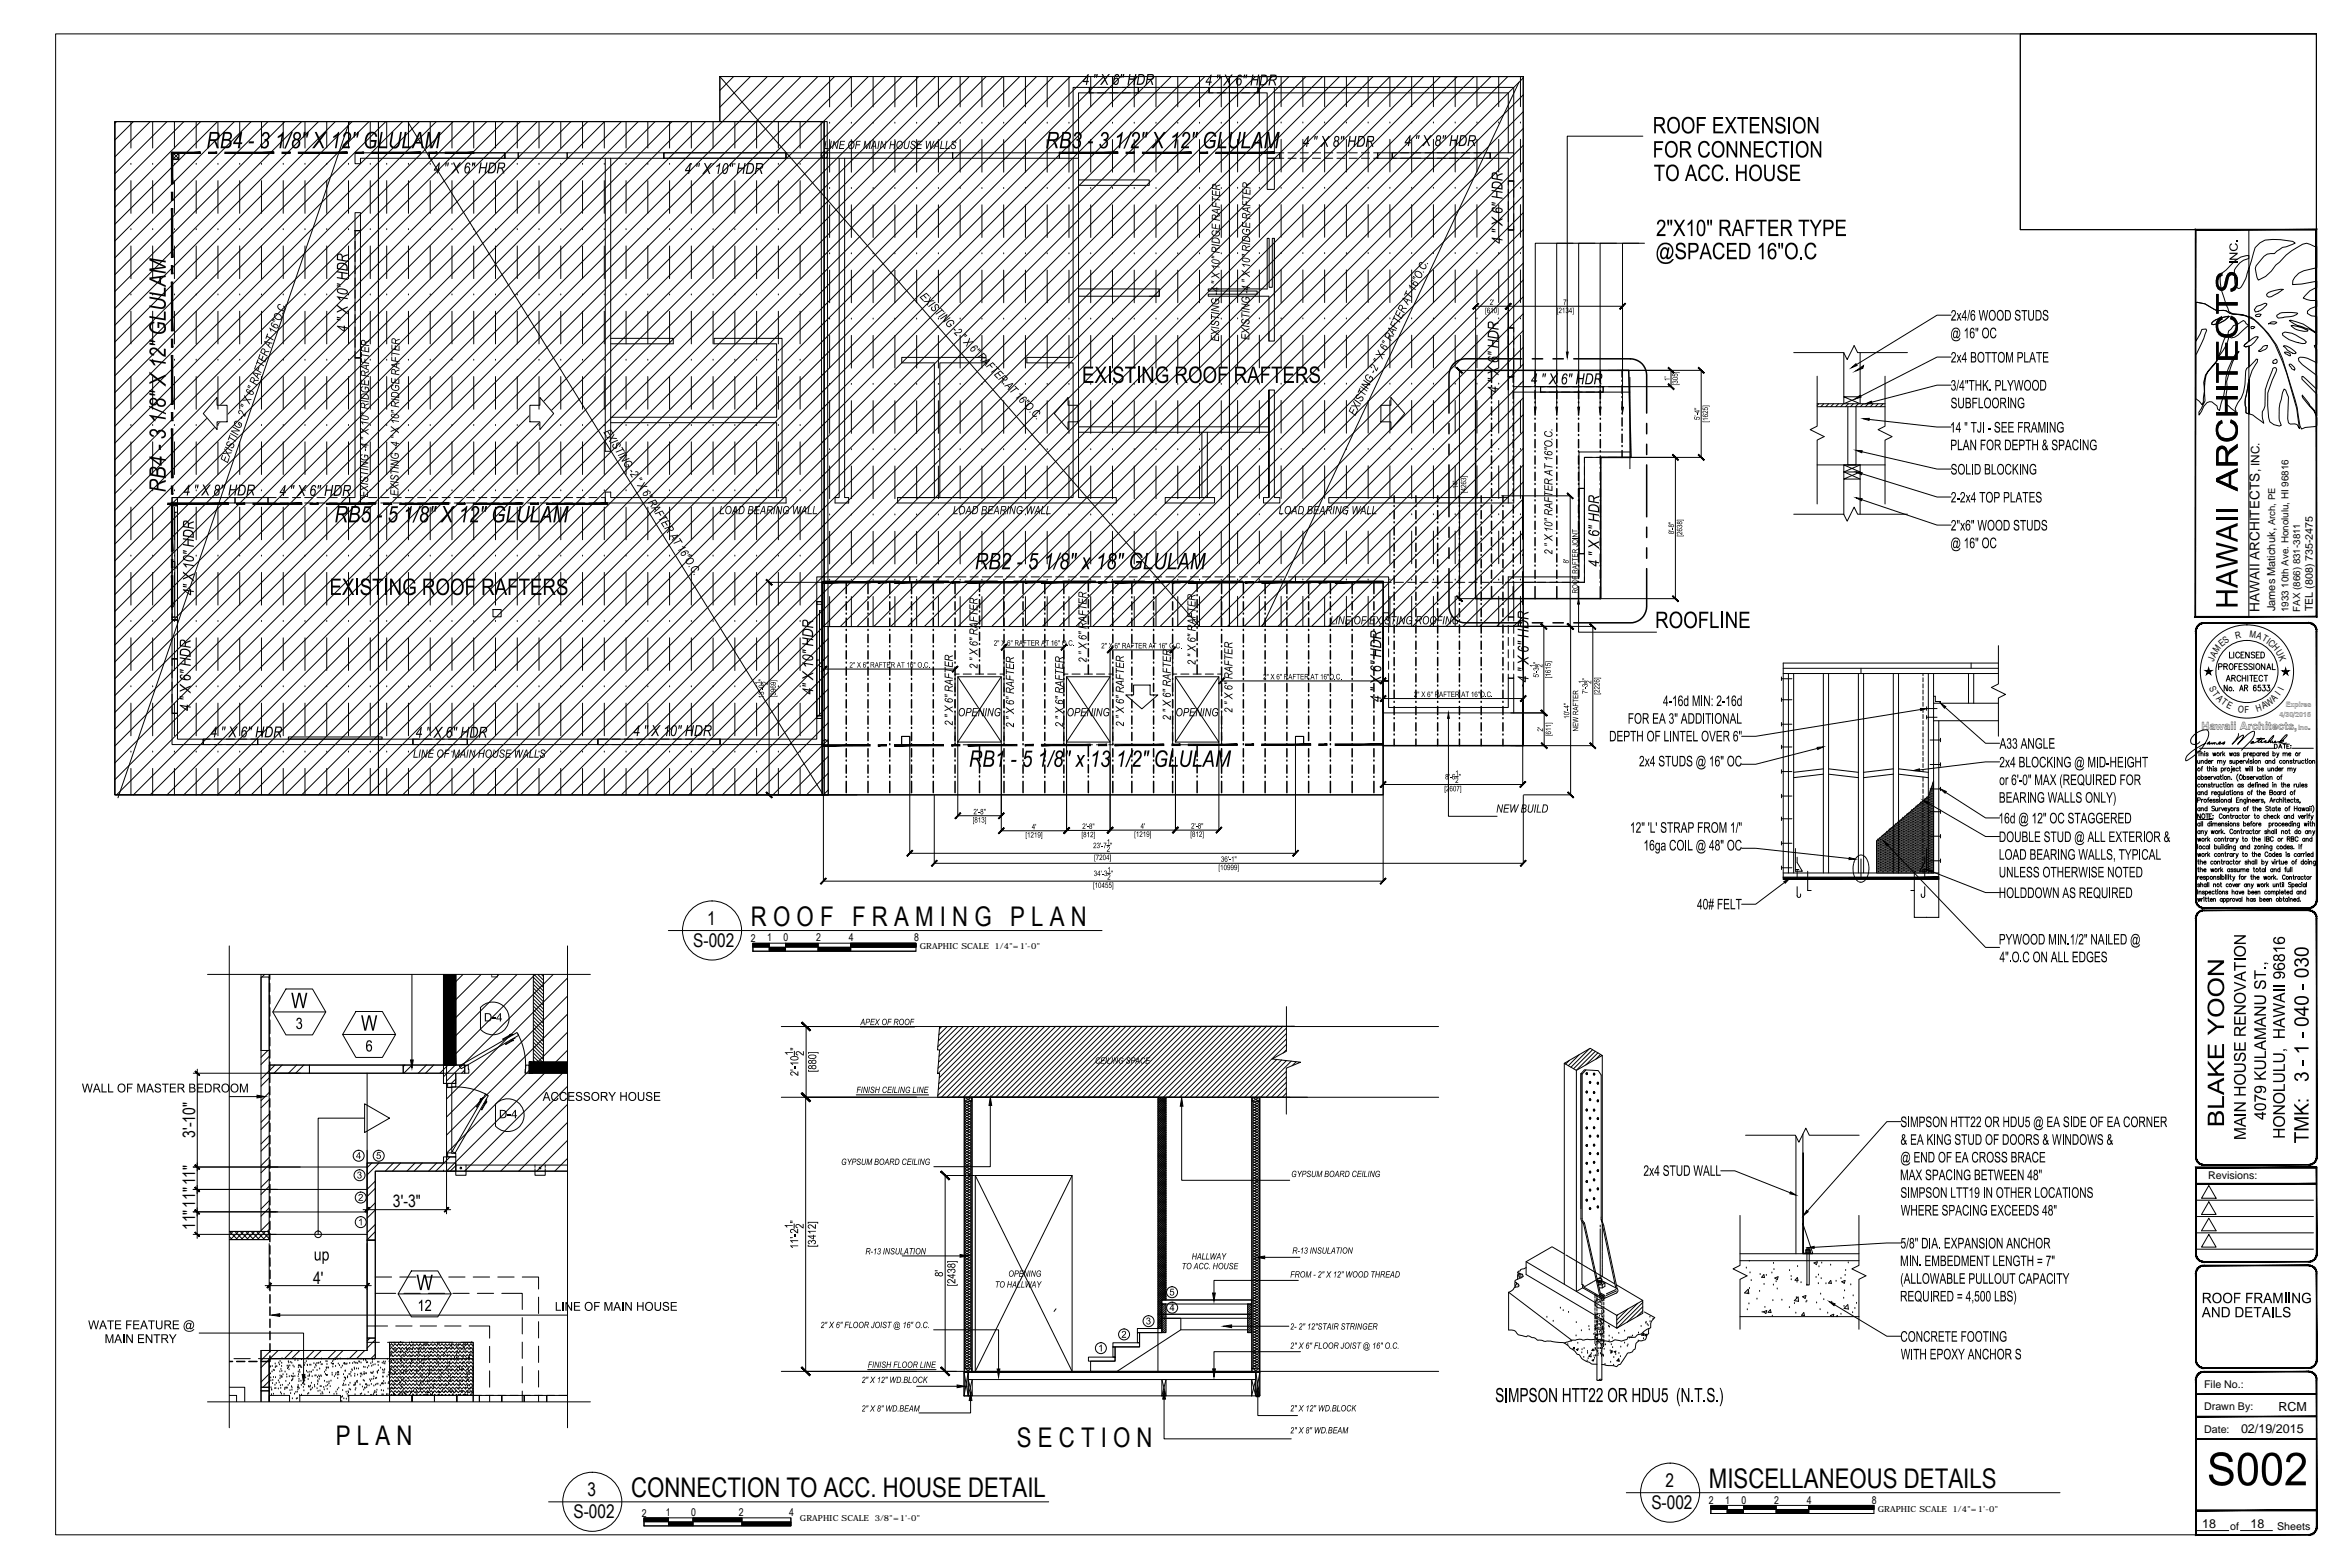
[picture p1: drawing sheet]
<svg xmlns="http://www.w3.org/2000/svg" width="914mm" height="610mm" viewBox="0 0 914 610" stroke-linecap="round" stroke-linejoin="round" font-family="sans-serif">
<defs><g id="words">
<g font-size="10.5">
<text x="292.2" y="360.1">R O O F F R A M I N G P L A N</text>
<text x="130.7" y="562.1">P L A N</text>
<text x="395.7" y="562.9">S E C T I O N</text>
<text x="664.9" y="578.8">MISCELLANEOUS DETAILS</text>
<text x="245.6" y="582.4">CONNECTION TO ACC. HOUSE DETAIL</text>
</g>
<g font-size="7.3">
<text x="275.2" y="359.8">1</text>
<text x="269.8" y="368.2">S-002</text>
<text x="648" y="578.5">2</text>
<text x="228.6" y="582">3</text>
<text x="642.5" y="587">S-002</text>
<text x="223.2" y="590.5">S-002</text>
</g>
<g font-size="6.6">
<text x="75.9" y="442.7" transform="rotate(-90 75.9 442.7)">3'-10&quot;</text>
<text x="75.9" y="461.1" transform="rotate(-90 75.9 461.1)">11&quot;</text>
<text x="75.9" y="469.9" transform="rotate(-90 75.9 469.9)">11&quot;</text>
<text x="152.9" y="469.7">3'-3&quot;</text>
<text x="75.9" y="478.6" transform="rotate(-90 75.9 478.6)">11&quot;</text>
<text x="121.8" y="499.3">4'</text>
</g>
<text font-size="5.3" x="879.2" y="238.1" transform="rotate(-90 879.2 238.1)">HAWAII ARCHITECTS</text>
<g font-size="4.9">
<text x="885.3" y="206.7" transform="rotate(-90 885.3 206.7)">,</text>
<text x="886.6" y="548.9">RCM</text>
<text x="872" y="557.6">02/19/2015</text>
<text x="856.8" y="594.3">18</text>
<text x="875.7" y="594.3">18</text>
</g>
<text font-size="4.6" x="879.2" y="183.7" transform="rotate(-90 879.2 183.7)">, INC.</text>
<g font-size="4.4">
<text x="856.6" y="283.8">Hawaii Architects,</text>
<text x="897.9" y="283.8">.</text>
</g>
<text font-size="4.3" x="885.3" y="237.8" transform="rotate(-90 885.3 237.8)">James Matichuk</text>
<g font-size="4.1">
<text x="899.9" y="237.8" transform="rotate(-90 899.9 237.8)">TEL (808) 735-2475</text>
<text x="292.1" y="366.5">2</text>
<text x="298.5" y="366.2">1</text>
<text x="304.9" y="366.2">0</text>
<text x="317.6" y="366.2">2</text>
<text x="330.3" y="366.2">4</text>
<text x="355.7" y="366.2">8</text>
<text x="859.2" y="458.6">Revisions:</text>
<text x="857.6" y="540">File No.:</text>
<text x="857.6" y="548.7">Drawn By:</text>
<text x="857.6" y="557.4">Date:</text>
<text x="664.9" y="585.2">2</text>
<text x="671.3" y="584.9">1</text>
<text x="677.6" y="584.9">0</text>
<text x="690.3" y="584.9">2</text>
<text x="703" y="584.9">4</text>
<text x="728.4" y="584.9">8</text>
<text x="249.7" y="590.1">2</text>
<text x="259.1" y="589.8">1</text>
<text x="268.9" y="589.8">0</text>
<text x="287.5" y="589.8">2</text>
<text x="307" y="589.8">4</text>
<text x="867.8" y="595.3">of</text>
<text x="886.1" y="595.4">Sheets</text>
</g>
<g font-size="3.8">
<text x="890.4" y="238.1" transform="rotate(-90 890.4 238.1)">1933 10th Ave. Honolulu, HI 96816</text>
<text x="895" y="238" transform="rotate(-90 895 238)">FAX (866) 831-3811</text>
</g>
<g font-size="3.7">
<text x="885.3" y="204.3" transform="rotate(-90 885.3 204.3)">Arch, PE</text>
<text x="864.5" y="251.9" transform="rotate(-38 864.5 251.9)">ES</text>
<text x="870.1" y="248.5" transform="rotate(-13 870.1 248.5)">R</text>
<text x="875.1" y="247.8" transform="rotate(9 875.1 247.8)">M</text>
<text x="877.8" y="248.3" transform="rotate(20 877.8 248.3)">A</text>
<text x="879.9" y="249" transform="rotate(29 879.9 249)">T</text>
<text x="881.6" y="250" transform="rotate(35 881.6 250)">I</text>
<text x="882.3" y="250.4" transform="rotate(41 882.3 250.4)">C</text>
<text x="883.9" y="251.8" transform="rotate(50 883.9 251.8)">H</text>
<text x="861.4" y="257.6" transform="rotate(-71 861.4 257.6)">J</text>
<text x="862" y="255.8" transform="rotate(-61 862 255.8)">A</text>
<text x="862.9" y="254.1" transform="rotate(-53 862.9 254.1)">M</text>
<text x="885.4" y="253.6" transform="rotate(60 885.4 253.6)">U</text>
<text x="886.5" y="255.5" transform="rotate(69 886.5 255.5)">K</text>
<text x="859.5" y="267.5" transform="rotate(64 859.5 267.5)">S</text>
<text x="860.7" y="269.8" transform="rotate(54 860.7 269.8)">T</text>
<text x="888.5" y="268.8" transform="rotate(-63 888.5 268.8)">I</text>
<text x="862.2" y="271.8" transform="rotate(46 862.2 271.8)">A</text>
<text x="864" y="273.6" transform="rotate(37 864 273.6)">T</text>
<text x="866.1" y="275.1" transform="rotate(27 866.1 275.1)">E</text>
<text x="880.8" y="276" transform="rotate(-27 880.8 276)">A</text>
<text x="882.7" y="275" transform="rotate(-37 882.7 275)">W</text>
<text x="885" y="273.2" transform="rotate(-45 885 273.2)">A</text>
<text x="887.2" y="270.9" transform="rotate(-53 887.2 270.9)">I</text>
<text x="870.6" y="276.9" transform="rotate(9 870.6 276.9)">O</text>
<text x="873.4" y="277.3">F</text>
<text x="878.3" y="276.8" transform="rotate(-18 878.3 276.8)">H</text>
</g>
<g font-size="3.3">
<text x="357.9" y="369.3">GRAPHIC SCALE</text>
<text x="387" y="369.3">1/4&quot;=1'-0&quot;</text>
<text x="311.2" y="591.6">GRAPHIC SCALE</text>
<text x="340.4" y="591.6">3/8&quot;=1'-0&quot;</text>
<text x="730.6" y="588">GRAPHIC SCALE</text>
<text x="759.8" y="588">1/4&quot;=1'-0&quot;</text>
</g>
<g font-size="2.8">
<text x="889.4" y="275.1">Expires</text>
<text x="887" y="278.9">4/30/2016</text>
<text x="894.2" y="283.8">Inc</text>
</g>
</g></defs>
<!-- layer: AR-ROOF -->
<g fill="none" stroke="#000" stroke-width=".39">
<path d="M280.1 29.8h198.3v213.9h-157.7v-196.4h-40.6zM478.4 29.8h114.3v213.9h-114.3zM44.7 47.3h276v261.9h-276zM44.7 47.3h102.5v261.9h-102.5zM44.7 47.3h235.4v-17.5h312.6v213.9l-270.4 .1v65.5l-277.6-.1zM147.2 47.3h173.5v261.9h-173.5zM319.5 47.3h2.4l.4 261.9h-2.4zM371.6 267.3v3.1M371.6 272v3.2M371.6 276.8v3.2M372.7 263.3h16.9v25.4h-16.9zM373.2 262.2h-1.6v3.5"/>
<path d="M374.8 262.2h3.2M379.6 262.2h3.1M384.3 262.2h3.2M389.1 262.2h1.6v3.5M390.7 267.3v3.1M390.7 272v3.2M390.7 276.8v3.2M413.9 267.3v3.1M413.9 272v3.2M413.9 276.8v3.2M415 263.3h16.9v25.4h-16.9zM415.6 262.2h-1.7v3.5"/>
<path d="M417.1 262.2h3.2M421.9 262.2h3.2M426.6 262.2h3.2M431.4 262.2h1.6v3.5M433 267.3v3.1M433 272v3.2M433 276.8v3.2M456.3 267.3v3.1M456.3 272v3.2M456.3 276.8v3.2M457.3 263.3h17v25.4h-17zM457.9 262.2h-1.6v3.5"/>
<path d="M459.5 262.2h3.1M464.2 262.2h3.2M469 262.2h3.2M473.8 262.2h1.5v3.5M475.3 267.3v3.1M475.3 272v3.2M475.3 276.8v3.2M371.6 286.3v3.4h1.6M371.6 281.6v3.1M374.8 289.7h3.2M379.6 289.7h3.1M384.3 289.7h3.2"/>
<path d="M390.7 286.3v3.4h-1.6M390.7 281.6v3.1M413.9 286.3v3.4h1.7M413.9 281.6v3.1M417.1 289.7h3.2M421.9 289.7h3.2M426.6 289.7h3.2M433 281.6v3.1M433 286.3v3.4h-1.6M456.3 286.3v3.4h1.6M456.3 281.6v3.1M459.5 289.7h3.1"/>
<path d="M464.2 289.7h3.2M469 289.7h3.2M475.3 286.3v3.4h-1.5M475.3 281.6v3.1M503.7 399.2l-138.1 .1-.8 9.1 .8 .1-.8 9.1h.8l-.8 9.3h10.3M365.6 426.9h82.4M490.2 426.9h11.7"/>
<circle cx="320.8" cy="60.4" r="1.25"/>
<circle cx="321.1" cy="289.1" r="1.25"/>
</g>
<!-- layer: ST-HATCH -->
<g fill="none" stroke="#000" stroke-width=".39">
<path d="M285.5 29.8l-5.4 5.4M292 29.8l-11.9 11.9M298.6 29.8l-253.9 253.9M305.1 29.8l-260.4 260.5M311.7 29.8l-267 267M318.2 29.8l-273.5 273.5M324.8 29.8l-279.4 279.4M331.3 29.8l-279.4 279.4M337.9 29.8l-279.5 279.4M344.4 29.8l-279.4 279.4M351 29.8l-279.5 279.4M357.5 29.8l-36.9 36.9"/>
<path d="M364.1 29.8l-279.5 279.4M370.6 29.8l-50 50.1M377.2 29.8l-279.5 279.5M383.7 29.8l-279.4 279.5M390.2 29.8l-69.7 69.8M396.8 29.8l-279.4 279.5M403.4 29.8l-279.5 279.5M409.9 29.8l-279.5 279.5M416.4 29.8l-279.4 279.5M423 29.8l-102.7 102.7M429.5 29.8l-279.4 279.4M436.1 29.8l-279.4 279.4"/>
<path d="M442.7 29.8l-279.5 279.4M449.2 29.8l-279.4 279.4M455.7 29.8l-135.5 135.6M462.3 29.8l-279.4 279.4M468.9 29.8l-279.5 279.4M475.4 29.8l-155.3 155.3M481.9 29.8l-279.4 279.4M488.5 29.8l-168.5 168.5M495 29.8l-279.4 279.4M501.6 29.8l-181.6 181.6M508.1 29.8l-188.2 188.2M514.7 29.8l-279.4 279.4"/>
<path d="M521.2 29.8l-201.2 201.3M527.8 29.8l-279.5 279.4M534.3 29.8l-279.4 279.4M540.9 29.8l-214 214M547.4 29.8l-213.9 214M553.9 29.8l-213.9 214M560.5 29.8l-213.9 214M567.1 29.8l-214 213.9M573.6 29.8l-213.9 213.9M580.2 29.8l-214 213.9M586.7 29.8l-213.9 213.9M592.7 30.3l-213.4 213.4"/>
<path d="M592.7 36.9l-206.8 206.8M45.4 47.3l-.7 .6M51.9 47.3l-7.2 7.2M58.4 47.3l-13.7 13.8M65 47.3l-20.3 20.3M71.6 47.3l-26.9 26.8M78.1 47.3l-33.4 33.4M84.6 47.3l-39.9 40M91.2 47.3l-46.5 46.5M97.7 47.3l-53 53M104.3 47.3l-59.6 59.6M110.8 47.3l-66.1 66.1"/>
<path d="M117.4 47.3l-72.7 72.7M123.9 47.3l-79.2 79.2M130.5 47.3l-85.8 85.8M137 47.3l-92.3 92.3M143.6 47.3l-98.9 98.9M150.1 47.3l-105.4 105.5M156.7 47.3l-112 112M163.2 47.3l-118.5 118.5M169.8 47.3l-125.1 125.1M176.3 47.3l-131.6 131.6M182.9 47.3l-138.2 138.2M189.4 47.3l-144.7 144.7"/>
<path d="M196 47.3l-110.4 110.4M202.5 47.3l-114.1 114.1M209.1 47.3l-164.4 164.4M215.6 47.3l-170.9 170.9M222.1 47.3l-177.4 177.5M228.7 47.3l-184 184M235.3 47.3l-190.6 190.6M241.8 47.3l-197.1 197.1M248.3 47.3l-203.6 203.7M254.9 47.3l-210.2 210.2M261.5 47.3l-216.8 216.7M268 47.3l-223.3 223.3"/>
<path d="M274.5 47.3l-229.8 229.9M592.7 43.4l-200.3 200.3M592.7 50l-193.7 193.7M592.7 56.5l-187.2 187.2M320.7 66.6l-242.6 242.6M320.7 79.7l-229.5 229.5M592.7 63.1l-180.7 180.6M592.7 69.7l-174.1 174M592.7 76.2l-167.5 167.5M320.7 99.3l-209.9 210M592.7 82.7l-161 161M592.7 89.3l-154.5 154.4"/>
<path d="M592.7 95.8l-147.9 147.9M592.7 102.4l-141.3 141.3M592.7 108.9l-134.8 134.8M592.7 115.5l-128.2 128.2M320.7 132.1l-177.1 177.2M592.7 122l-121.7 121.7M592.7 128.6l-115.1 115.1M592.7 135.1l-108.6 108.6M592.7 141.7l-102 102M592.7 148.2l-95.5 95.5M592.7 154.8l-88.9 88.9M80.6 162.6l-35.9 36"/>
<path d="M83.7 166.1l-39 39M85.7 164.1l-1.2 1.2M320.7 164.8l-144.4 144.4M592.7 161.3l-82.4 82.4M592.7 167.9l-75.8 75.8M592.7 174.4l-69.3 69.3M320.7 184.5l-124.7 124.7M320.7 197.6l-111.6 111.6M592.7 180.9l-62.8 62.8M592.7 187.5l-56.2 56.2M592.7 194.1l-49.6 49.6M320.7 210.7l-98.6 98.5"/>
<path d="M320.7 217.2l-92 92M592.7 200.6l-43.1 43.1M592.7 207.2l-36.6 36.5M592.7 213.7l-30 30M320.7 230.3l-78.9 78.9M592.7 220.2l-23.4 23.5M592.7 226.8l-16.9 16.9M592.7 233.4l-10.3 10.3M592.7 239.9l-3.8 3.8M320.7 256.5l-52.7 52.7M322.3 248.4l-60.8 60.8M322.3 255l-2.1 2"/>
<path d="M320.7 269.6l-39.6 39.6M320.7 276.2l-33.1 33M322.3 261.5l-47.8 47.7M322.3 268.1l-2 1.9M322.3 274.6l-1.9 1.9M320.7 282.7l-26.5 26.5M320.7 295.8l-13.4 13.4M322.3 287.7l-21.5 21.5M322.3 281.2l-1.9 1.8M322.3 294.3l-1.7 1.6M320.7 302.4l-6.9 6.8M322.3 307.4l-1.9 1.8"/>
<path d="M322.3 300.8l-1.7 1.6M376.2 428.8l-.4 .2v.5l.4 .2-.5 .6 .5 .5M376.2 430.8l-.5 .5 .5 .5-.4 .3v.4l.4 .3-.5 .5 .5 .5M376.2 433.8l-.4 .3v.5l.4 .2-.5 .5 .5 .5M376.2 435.9l-.4 .2v.5l.4 .3-.5 .5 .5 .5M376.2 437.9l-.4 .3v.4l.4 .3-.5 .5 .5 .5M376.2 440l-.4 .2v.5l.4 .3-.5 .5 .5 .5M376.2 439.9l1-.4 .6 .5-.6 .5zM376.2 428.8l1 .5M376.7 428.4l.5-.1 .5 .2v.5l-.5 .2M376.7 438.7h.1M376.7 438.7l-.5 .2"/>
<path d="M377.2 429.3l.6 .5-.6 .4M377.2 430.3l.6 .5-.6 .5M377.2 431.3l.6 .5-.6 .5M377.2 432.3l.6 .5-.6 .5M377.2 433.3l.6 .5-.6 .5M377.2 434.4l.6 .4-.6 .5M377.2 435.4l.6 .5-.6 .4M377.2 436.4l.6 .5-.6 .5M377.2 437.4l.6 .5-.6 .5M377.2 438.4l.5 .3-.2 .6-1.3-.3M377.2 429.3l-1 .5 1 .5M377.2 430.3l-1 .5 1 .5"/>
<path d="M377.2 431.3l-1 .5 1 .5M377.2 432.3l-1 .5 1 .5M377.2 433.3l-1 .5 1 .6M377.2 434.4l-1 .5 1 .5M377.2 435.4l-1 .5 1 .5M377.2 436.4l-1 .5 1 .5M377.2 437.4l-1 .5 1 .5M377.2 438.5l-.5 .2M488.1 429.8l-.5 .5 .5 .5M488.1 430.8l-.5 .5 .5 .5M488.1 431.8l-.5 .5 .5 .5M488.1 432.8l-.5 .5 .5 .5"/>
<path d="M488.1 433.8l-.5 .5 .5 .5M488.1 434.9l-.5 .4 .5 .5M488.1 435.9l-.5 .5 .5 .5M488.1 436.9l-.5 .5 .5 .5M488.1 437.9l-.5 .5 .5 .5M488.1 438.9l-.5 .5 .5 .5M488.1 440l-.5 .5 .5 .5M488.1 439.9l1.3-.4 .2 .7-.5 .3M488.1 429.8l1 .5M488.1 430.8l1 .5M488.1 431.8l1 .5M488.1 432.8l1 .5"/>
<path d="M488.1 433.8l1 .6M488.1 434.9l1 .5M488.1 435.9l1 .5M488.1 436.9l1 .5M488.1 437.9l1 .5M488.1 440l1 .5M488.6 428.4l.5-.1 .5 .2v.5l-.5 .2M488.6 438.7h.1M489.1 429.3l.5 .5-.5 .4M489.1 430.3l.5 .5-.5 .5M489.1 431.3l.5 .5-.5 .5M489.1 432.3l.5 .5-.5 .5"/>
<path d="M489.1 433.3l.5 .5-.5 .5M489.1 434.4l.5 .4-.5 .5M489.1 435.4l.5 .5-.5 .4M489.1 436.4l.5 .5-.5 .5M489.1 437.4l.5 .5-.5 .5M489.1 438.4l.5 .3-.2 .6-1.3-.3M489.1 429.3l-1.3-.5-.2 .7 .5 .2M489.1 429.3l-1 .5M489.1 430.3l-1 .5M489.1 431.3l-1 .5M489.1 432.3l-1 .5M489.1 433.3l-1 .5"/>
<path d="M489.1 434.4l-1 .5M489.1 435.4l-1 .5M489.1 436.4l-1 .5M489.1 437.4l-1 .5M489.1 438.5l-1 .4M376.2 442l-.4 .3v.4l.4 .3-.5 .5 .5 .5M376.2 444l-.4 .3v.5l.4 .2-.5 .6 .5 .4M376.2 446.1l-.4 .2v.5l.4 .3-.5 .5 .5 .5M376.2 448.1l-.5 .5 .5 .5-.4 .3v.5l.4 .2-.5 .5 .5 .5M376.2 451.2l-.4 .2v.5l.4 .2-.5 .6 .5 .5M376.2 453.2l-.4 .2v.5l.4 .3-.5 .5 .5 .5M376.2 455.2l-.4 .3v.5l.4 .2-.5 .5 .5 .5"/>
<path d="M376.2 457.3l-.5 .4 .5 .5-.4 .3v.5l.4 .2-.5 .6 .5 .5M377.2 440.5l.6 .5-.6 .5M377.2 441.5l.6 .5-.6 .5M377.2 442.5l.6 .5-.6 .5M377.2 443.5l.6 .5-.6 .5M377.2 444.6l.6 .4-.6 .5M377.2 445.6l.6 .5-.6 .4M377.2 446.6l.6 .5-.6 .5M377.2 447.6l.6 .5-.6 .5M377.2 448.6l.6 .5-.6 .5M377.2 449.6l.6 .5-.6 .5M377.2 450.7l.6 .4-.6 .5"/>
<path d="M377.2 451.7l.6 .5-.6 .4M377.2 452.7l.6 .5-.6 .5M377.2 453.7l.6 .5-.6 .5M377.2 454.7l.6 .5-.6 .5M377.2 455.7l.6 .5-.6 .5M377.2 456.7l.6 .5-.6 .5M377.2 457.8l.6 .5-.6 .4M377.2 458.8l.6 .5-.6 .5M377.2 459.8l.6 .5-.6 .5M377.2 440.5l-1 .5 1 .5M377.2 441.5l-1 .5 1 .5M377.2 442.5l-1 .5 1 .5"/>
<path d="M377.2 443.5l-1 .5 1 .6M377.2 444.6l-1 .5 1 .5M377.2 445.6l-1 .5 1 .5M377.2 446.6l-1 .5 1 .5M377.2 447.6l-1 .5 1 .5M377.2 448.6l-1 .5 1 .5M377.2 449.6l-1 .5 1 .6M377.2 450.7l-1 .5 1 .5M377.2 451.7l-1 .5 1 .5M377.2 452.7l-1 .5 1 .5M377.2 453.7l-1 .5 1 .5M377.2 454.7l-1 .5 1 .5"/>
<path d="M377.2 455.7l-1 .5 1 .5M377.2 456.7l-1 .6 1 .5M377.2 457.8l-1 .5 1 .5M377.2 458.8l-1 .5 1 .5M377.2 459.8l-1 .5 1 .5M488.1 441l-.5 .5 .5 .5M488.1 442l-.5 .5 .5 .5M488.1 443l-.5 .5 .5 .5M488.1 444l-.5 .5 .5 .5M488.1 445.1l-.5 .5 .5 .4M488.1 446.1l-.5 .5 .5 .5M488.1 447.1l-.5 .5 .5 .5"/>
<path d="M488.1 448.1l-.5 .5 .5 .5M488.1 449.1l-.5 .5 .5 .5M488.1 450.1l-.5 .5 .5 .5M488.1 451.2l-.5 .4 .5 .5M488.1 452.2l-.5 .5 .5 .5M488.1 453.2l-.5 .5 .5 .5M488.1 454.2l-.5 .5 .5 .5M488.1 455.2l-.5 .5 .5 .5M488.1 456.2l-.5 .5 .5 .5M488.1 457.3l-.5 .4 .5 .5M488.1 458.3l-.5 .5 .5 .4M488.1 459.3l-.5 .5 .5 .5"/>
<path d="M488.1 441l1 .5M488.1 442l1 .5M488.1 443l1 .5M488.1 444l1 .6M488.1 445.1l1 .5M488.1 446.1l1 .5M488.1 447.1l1 .5M488.1 448.1l1 .5M488.1 449.1l1 .5M488.1 450.1l1 .6M488.1 451.2l1 .5M488.1 452.2l1 .5"/>
<path d="M488.1 453.2l1 .5M488.1 454.2l1 .5M488.1 455.2l1 .5M488.1 456.2l1 .5M488.1 457.3l1 .5M488.1 458.3l1 .5M488.1 459.3l1 .5M488.6 440.7l-.5 .3M489.1 440.5l.5 .5-.5 .5M489.1 441.5l.5 .5-.5 .5M489.1 442.5l.5 .5-.5 .5M489.1 443.5l.5 .5-.5 .5"/>
<path d="M489.1 444.6l.5 .4-.5 .5M489.1 445.6l.5 .5-.5 .4M489.1 446.6l.5 .5-.5 .5M489.1 447.6l.5 .5-.5 .5M489.1 448.6l.5 .5-.5 .5M489.1 449.6l.5 .5-.5 .5M489.1 450.7l.5 .4-.5 .5M489.1 451.7l.5 .5-.5 .4M489.1 452.7l.5 .5-.5 .5M489.1 453.7l.5 .5-.5 .5M489.1 454.7l.5 .5-.5 .5M489.1 455.7l.5 .5-.5 .5"/>
<path d="M489.1 456.7l.5 .5-.5 .5M489.1 457.8l.5 .5-.5 .4M489.1 458.8l.5 .5-.5 .5M489.1 459.8l.5 .5-.5 .5M489.1 440.5l-.5 .2M489.1 441.5l-1 .5M489.1 442.5l-1 .5M489.1 443.5l-1 .5M489.1 444.6l-1 .5M489.1 445.6l-1 .5M489.1 446.6l-1 .5M489.1 447.6l-1 .5"/>
<path d="M489.1 448.6l-1 .5M489.1 449.6l-1 .5M489.1 450.7l-1 .5M489.1 451.7l-1 .5M489.1 452.7l-1 .5M489.1 453.7l-1 .5M489.1 454.7l-1 .5M489.1 455.7l-1 .5M489.1 456.7l-1 .6M489.1 457.8l-1 .5M489.1 458.8l-1 .5M489.1 459.8l-1 .5"/>
<path d="M376.2 460.3l-.4 .2v.5l.4 .3-.5 .5 .5 .5M376.2 462.3l-.4 .3v.5l.4 .2-.5 .5 .5 .5M376.2 464.4l-.4 .2v.5l.4 .2-.5 .6 .5 .5M376.2 466.4l-.5 .5 .5 .5-.4 .3v.4l.4 .3-.5 .5 .5 .5M376.2 469.4l-.4 .3v.5l.4 .2-.5 .6 .5 .4M376.2 471.5l-.4 .2v.5l.4 .3-.5 .5 .5 .5M376.2 473.5l-.4 .3v.4l.4 .3-.5 .5 .5 .5M376.2 475.5l-.5 .5 .5 .5-.4 .3v.5l.4 .2-.5 .6 .5 .5M376.2 478.6l-.4 .2v.5l.4 .3-.5 .5 .5 .5M377.2 460.8l.6 .5-.6 .5M377.2 461.8l.6 .5-.6 .5M377.2 462.8l.6 .5-.6 .5"/>
<path d="M377.2 463.9l.6 .4-.6 .5M377.2 464.9l.6 .5-.6 .5M377.2 465.9l.6 .5-.6 .5M377.2 466.9l.6 .5-.6 .5M377.2 467.9l.6 .5-.6 .5M377.2 468.9l.6 .5-.6 .5M377.2 470l.6 .4-.6 .5M377.2 471l.6 .5-.6 .4M377.2 472l.6 .5-.6 .5M377.2 473l.6 .5-.6 .5M377.2 474l.6 .5-.6 .5M377.2 475l.6 .5-.6 .5"/>
<path d="M377.2 476.1l.6 .4-.6 .5M377.2 477.1l.6 .5-.6 .4M377.2 478.1l.6 .5-.6 .5M377.2 479.1l.6 .5-.6 .5M377.2 460.8l-1 .5 1 .5M377.2 461.8l-1 .5 1 .5M377.2 462.8l-1 .6 1 .5M377.2 463.9l-1 .5 1 .5M377.2 464.9l-1 .5 1 .5M377.2 465.9l-1 .5 1 .5M377.2 466.9l-1 .5 1 .5M377.2 467.9l-1 .5 1 .5"/>
<path d="M377.2 468.9l-1 .5 1 .6M377.2 470l-1 .5 1 .5M377.2 471l-1 .5 1 .5M377.2 472l-1 .5 1 .5M377.2 473l-1 .5 1 .5M377.2 474l-1 .5 1 .5M377.2 475l-1 .5 1 .6M377.2 476.1l-1 .5 1 .5M377.2 477.1l-1 .5 1 .5M377.2 478.1l-1 .5 1 .5M377.2 479.1l-1 .5 1 .5M488.1 460.3l-.5 .5 .5 .5"/>
<path d="M488.1 461.3l-.5 .5 .5 .5M488.1 462.3l-.5 .5 .5 .5M488.1 463.4l-.5 .4 .5 .5M488.1 464.4l-.5 .5 .5 .4M488.1 465.4l-.5 .5 .5 .5M488.1 466.4l-.5 .5 .5 .5M488.1 467.4l-.5 .5 .5 .5M488.1 468.4l-.5 .5 .5 .5M488.1 469.4l-.5 .5 .5 .5M488.1 470.5l-.5 .5 .5 .4M488.1 471.5l-.5 .5 .5 .5M488.1 472.5l-.5 .5 .5 .5"/>
<path d="M488.1 473.5l-.5 .5 .5 .5M488.1 474.5l-.5 .5 .5 .5M488.1 475.5l-.5 .5 .5 .5M488.1 476.6l-.5 .4 .5 .5M488.1 477.6l-.5 .5 .5 .5M488.1 478.6l-.5 .5 .5 .5M488.1 479.6l-.5 .5 .5 .5M488.1 460.3l1 .5M488.1 461.3l1 .5M488.1 462.3l1 .5M488.1 463.4l1 .5M488.1 464.4l1 .5"/>
<path d="M488.1 465.4l1 .5M488.1 466.4l1 .5M488.1 467.4l1 .5M488.1 468.4l1 .5M488.1 469.4l1 .6M488.1 470.5l1 .5M488.1 471.5l1 .5M488.1 472.5l1 .5M488.1 473.5l1 .5M488.1 474.5l1 .5M488.1 475.5l1 .6M488.1 476.6l1 .5"/>
<path d="M488.1 477.6l1 .5M488.1 478.6l1 .5M488.1 479.6l1 .5M489.1 460.8l.5 .5-.5 .5M489.1 461.8l.5 .5-.5 .5M489.1 462.8l.5 .5-.5 .5M489.1 463.9l.5 .4-.5 .5M489.1 464.9l.5 .5-.5 .5M489.1 465.9l.5 .5-.5 .5M489.1 466.9l.5 .5-.5 .5M489.1 467.9l.5 .5-.5 .5M489.1 468.9l.5 .5-.5 .5"/>
<path d="M489.1 470l.5 .4-.5 .5M489.1 471l.5 .5-.5 .4M489.1 472l.5 .5-.5 .5M489.1 473l.5 .5-.5 .5M489.1 474l.5 .5-.5 .5M489.1 475l.5 .5-.5 .5M489.1 476.1l.5 .4-.5 .5M489.1 477.1l.5 .5-.5 .4M489.1 478.1l.5 .5-.5 .5M489.1 479.1l.5 .5-.5 .5M489.1 460.8l-1 .5M489.1 461.8l-1 .5"/>
<path d="M489.1 462.8l-1 .6M489.1 463.9l-1 .5M489.1 464.9l-1 .5M489.1 465.9l-1 .5M489.1 466.9l-1 .5M489.1 467.9l-1 .5M489.1 468.9l-1 .5M489.1 470l-1 .5M489.1 471l-1 .5M489.1 472l-1 .5M489.1 473l-1 .5M489.1 474l-1 .5"/>
<path d="M489.1 475l-1 .5M489.1 476.1l-1 .5M489.1 477.1l-1 .5M489.1 478.1l-1 .5M489.1 479.1l-1 .5M376.2 480.6l-.4 .3v.5l.4 .2-.5 .5 .5 .5M376.2 482.7l-.4 .2v.5l.4 .2-.5 .6 .5 .4M376.2 484.7l-.5 .5 .5 .5-.4 .2v.5l.4 .3-.5 .5 .5 .5M376.2 487.7l-.4 .3v.5l.4 .2-.5 .5 .5 .5M376.2 489.8l-.4 .2v.5l.4 .2-.5 .6 .5 .5M376.2 491.8l-.4 .2v.5l.4 .3-.5 .5 .5 .5M376.2 493.8l-.5 .5 .5 .5-.4 .3v.5l.4 .2-.5 .6 .5 .4"/>
<path d="M376.2 496.9l-.4 .2v.5l.4 .3-.5 .5 .5 .5M376.2 498.9l-.4 .3v.4l.4 .3-.5 .5 .5 .5M377.2 480.1l.6 .5-.6 .5M377.2 481.1l.6 .5-.6 .5M377.2 482.1l.6 .5-.6 .5M377.2 483.2l.6 .5-.6 .4M377.2 484.2l.6 .5-.6 .5M377.2 485.2l.6 .5-.6 .5M377.2 486.2l.6 .5-.6 .5M377.2 487.2l.6 .5-.6 .5M377.2 488.2l.6 .5-.6 .5M377.2 489.3l.6 .4-.6 .5"/>
<path d="M377.2 490.3l.6 .5-.6 .5M377.2 491.3l.6 .5-.6 .5M377.2 492.3l.6 .5-.6 .5M377.2 493.3l.6 .5-.6 .5M377.2 494.3l.6 .5-.6 .5M377.2 495.4l.6 .4-.6 .5M377.2 496.4l.6 .5-.6 .4M377.2 497.4l.6 .5-.6 .5M377.2 498.4l.6 .5-.6 .5M377.2 499.4l.6 .5-.6 .5M377.2 480.1l-1 .5 1 .5M377.2 481.1l-1 .5 1 .5"/>
<path d="M377.2 482.1l-1 .6 1 .5M377.2 483.2l-1 .5 1 .5M377.2 484.2l-1 .5 1 .5M377.2 485.2l-1 .5 1 .5M377.2 486.2l-1 .5 1 .5M377.2 487.2l-1 .5 1 .5M377.2 488.2l-1 .6 1 .5M377.2 489.3l-1 .5 1 .5M377.2 490.3l-1 .5 1 .5M377.2 491.3l-1 .5 1 .5M377.2 492.3l-1 .5 1 .5M377.2 493.3l-1 .5 1 .5"/>
<path d="M377.2 494.3l-1 .5 1 .6M377.2 495.4l-1 .5 1 .5M377.2 496.4l-1 .5 1 .5M377.2 497.4l-1 .5 1 .5M377.2 498.4l-1 .5 1 .5M377.2 499.4l-1 .5 1 .5M488.1 480.6l-.5 .5 .5 .5M488.1 481.6l-.5 .5 .5 .5M488.1 482.7l-.5 .4 .5 .5M488.1 483.7l-.5 .5 .5 .4M488.1 484.7l-.5 .5 .5 .5M488.1 485.7l-.5 .5 .5 .5"/>
<path d="M488.1 486.7l-.5 .5 .5 .5M488.1 487.7l-.5 .5 .5 .5M488.1 488.8l-.5 .4 .5 .5M488.1 489.8l-.5 .5 .5 .4M488.1 490.8l-.5 .5 .5 .5M488.1 491.8l-.5 .5 .5 .5M488.1 492.8l-.5 .5 .5 .5M488.1 493.8l-.5 .5 .5 .5M488.1 494.8l-.5 .5 .5 .5M488.1 495.9l-.5 .5 .5 .4M488.1 496.9l-.5 .5 .5 .5M488.1 497.9l-.5 .5 .5 .5"/>
<path d="M488.1 498.9l-.5 .5 .5 .5M488.1 499.9l-.5 .5 .5 .5M488.1 486.7l1 .5M488.1 488.8l1 .5M488.1 489.8l1 .5M488.1 491.8l1 .5M488.1 494.8l1 .6M488.1 480.6l1 .5M488.1 481.6l1 .5M488.1 482.7l1 .5M488.1 483.7l1 .5M488.1 484.7l1 .5"/>
<path d="M488.1 485.7l1 .5M488.1 487.7l1 .5M488.1 490.8l1 .5M488.1 492.8l1 .5M488.1 493.8l1 .5M488.1 495.9l1 .5M488.1 496.9l1 .5M488.1 497.9l1 .5M488.1 498.9l1 .5M488.1 499.9l1 .5M489.1 480.1l.5 .5-.5 .5M489.1 481.1l.5 .5-.5 .5"/>
<path d="M489.1 482.1l.5 .5-.5 .5M489.1 483.2l.5 .5-.5 .4M489.1 484.2l.5 .5-.5 .5M489.1 485.2l.5 .5-.5 .5M489.1 486.2l.5 .5-.5 .5M489.1 487.2l.5 .5-.5 .5M489.1 488.2l.5 .5-.5 .5M489.1 489.3l.5 .4-.5 .5M489.1 490.3l.5 .5-.5 .5M489.1 491.3l.5 .5-.5 .5M489.1 492.3l.5 .5-.5 .5M489.1 493.3l.5 .5-.5 .5"/>
<path d="M489.1 494.3l.5 .5-.5 .5M489.1 495.4l.5 .4-.5 .5M489.1 496.4l.5 .5-.5 .4M489.1 497.4l.5 .5-.5 .5M489.1 498.4l.5 .5-.5 .5M489.1 499.4l.5 .5-.5 .5M489.1 480.1l-1 .5M489.1 481.1l-1 .5M489.1 482.1l-1 .6M489.1 483.2l-1 .5M489.1 484.2l-1 .5M489.1 485.2l-1 .5"/>
<path d="M489.1 486.2l-1 .5M489.1 487.2l-1 .5M489.1 488.2l-1 .6M489.1 489.3l-1 .5M489.1 490.3l-1 .5M489.1 491.3l-1 .5M489.1 492.3l-1 .5M489.1 493.3l-1 .5M489.1 494.3l-1 .5M489.1 495.4l-1 .5M489.1 496.4l-1 .5M489.1 497.4l-1 .5"/>
<path d="M489.1 498.4l-1 .5M489.1 499.4l-1 .5M376.2 500.9l-.4 .3v.5l.4 .2-.5 .5 .5 .5M376.2 503l-.5 .5 .5 .5-.4 .2v.5l.4 .3-.5 .5 .5 .5M376.2 506l-.4 .3v.5l.4 .2-.5 .5 .5 .5M376.2 508.1l-.4 .2v.5l.4 .2-.5 .6 .5 .4M376.2 510.1l-.4 .2v.5l.4 .3-.5 .5 .5 .5M376.2 512.1l-.5 .5 .5 .5-.4 .3v.5l.4 .2-.5 .5 .5 .5M376.2 515.2l-.4 .2v.5l.4 .2-.5 .6 .5 .5M376.2 517.2l-.4 .2v.5l.4 .3-.5 .5 .5 .5M376.2 519.2l-.4 .3v.5l.4 .2-.5 .5 .5 .5M377.2 500.4l.6 .5-.6 .5"/>
<path d="M377.2 501.5l.6 .4-.6 .5M377.2 502.5l.6 .5-.6 .4M377.2 503.5l.6 .5-.6 .5M377.2 504.5l.6 .5-.6 .5M377.2 505.5l.6 .5-.6 .5M377.2 506.5l.6 .5-.6 .5M377.2 507.5l.6 .5-.6 .5M377.2 508.6l.6 .5-.6 .4M377.2 509.6l.6 .5-.6 .5M377.2 510.6l.6 .5-.6 .5M377.2 511.6l.6 .5-.6 .5M377.2 512.6l.6 .5-.6 .5"/>
<path d="M377.2 513.6l.6 .5-.6 .5M377.2 514.7l.6 .4-.6 .5M377.2 515.7l.6 .5-.6 .5M377.2 516.7l.6 .5-.6 .5M377.2 517.7l.6 .5-.6 .5M377.2 518.7l.6 .5-.6 .5M377.2 519.7l.6 .5-.6 .5M377.2 500.4l-1 .5 1 .6M377.2 501.5l-1 .5 1 .5M377.2 502.5l-1 .5 1 .5M377.2 503.5l-1 .5 1 .5M377.2 504.5l-1 .5 1 .5"/>
<path d="M377.2 505.5l-1 .5 1 .5M377.2 506.5l-1 .5 1 .5M377.2 507.5l-1 .6 1 .5M377.2 508.6l-1 .5 1 .5M377.2 509.6l-1 .5 1 .5M377.2 510.6l-1 .5 1 .5M377.2 511.6l-1 .5 1 .5M377.2 512.6l-1 .5 1 .5M377.2 513.6l-1 .6 1 .5M377.2 514.7l-1 .5 1 .5M377.2 515.7l-1 .5 1 .5M377.2 516.7l-1 .5 1 .5"/>
<path d="M377.2 517.7l-1 .5 1 .5M377.2 518.7l-1 .5 1 .5M377.2 519.7l-1 .5 1 .6M488.1 500.9l-.5 .5 .5 .5M488.1 502l-.5 .4 .5 .5M488.1 503l-.5 .5 .5 .5M488.1 504l-.5 .5 .5 .5M488.1 505l-.5 .5 .5 .5M488.1 506l-.5 .5 .5 .5M488.1 507l-.5 .5 .5 .5M488.1 508.1l-.5 .4 .5 .5M488.1 509.1l-.5 .5 .5 .4"/>
<path d="M488.1 510.1l-.5 .5 .5 .5M488.1 511.1l-.5 .5 .5 .5M488.1 512.1l-.5 .5 .5 .5M488.1 513.1l-.5 .5 .5 .5M488.1 514.2l-.5 .4 .5 .5M488.1 515.2l-.5 .5 .5 .4M488.1 516.2l-.5 .5 .5 .5M488.1 517.2l-.5 .5 .5 .5M488.1 518.2l-.5 .5 .5 .5M488.1 519.2l-.5 .5 .5 .5M488.1 500.9l1 .6M488.1 502l1 .5"/>
<path d="M488.1 503l1 .5M488.1 504l1 .5M488.1 505l1 .5M488.1 506l1 .5M488.1 507l1 .5M488.1 508.1l1 .5M488.1 509.1l1 .5M488.1 510.1l1 .5M488.1 511.1l1 .5M488.1 512.1l1 .5M488.1 513.1l1 .5M488.1 514.2l1 .5"/>
<path d="M488.1 515.2l1 .5M488.1 516.2l1 .5M488.1 517.2l1 .5M488.1 518.2l1 .5M488.1 519.2l1 .5M489.1 500.4l.5 .5-.5 .5M489.1 501.5l.5 .4-.5 .5M489.1 502.5l.5 .5-.5 .4M489.1 503.5l.5 .5-.5 .5M489.1 504.5l.5 .5-.5 .5M489.1 505.5l.5 .5-.5 .5M489.1 506.5l.5 .5-.5 .5"/>
<path d="M489.1 507.5l.5 .5-.5 .5M489.1 508.6l.5 .5-.5 .4M489.1 509.6l.5 .5-.5 .5M489.1 510.6l.5 .5-.5 .5M489.1 511.6l.5 .5-.5 .5M489.1 512.6l.5 .5-.5 .5M489.1 513.6l.5 .5-.5 .5M489.1 514.7l.5 .4-.5 .5M489.1 515.7l.5 .5-.5 .5M489.1 516.7l.5 .5-.5 .5M489.1 517.7l.5 .5-.5 .5M489.1 518.7l.5 .5-.5 .5"/>
<path d="M489.1 519.7l.5 .5-.5 .5M489.1 500.4l-1 .5M489.1 501.5l-1 .5M489.1 502.5l-1 .5M489.1 503.5l-1 .5M489.1 504.5l-1 .5M489.1 505.5l-1 .5M489.1 506.5l-1 .5M489.1 507.5l-1 .6M489.1 508.6l-1 .5M489.1 509.6l-1 .5M489.1 510.6l-1 .5"/>
<path d="M489.1 511.6l-1 .5M489.1 512.6l-1 .5M489.1 513.6l-1 .6M489.1 514.7l-1 .5M489.1 515.7l-1 .5M489.1 516.7l-1 .5M489.1 517.7l-1 .5M489.1 518.7l-1 .5M489.1 519.7l-1 .5M376.2 521.3l-.5 .5 .5 .4-.4 .3v.5l.4 .3-.5 .5 .5 .5M376.2 524.3l-.4 .3v.4l.4 .3-.5 .5 .5 .5M376.2 526.3l-.4 .3v.5l.4 .2-.5 .5 .5 .5"/>
<path d="M376.2 528.4l-.4 .2v.5l.4 .3-.5 .5 .5 .5M376.2 530.4l-.4 .2v.5l.4 .3-.5 .5 .5 .5M376.2 531.4l1-.5 .6 .5-.6 .5zM376.7 532.3l-.5 .1M377.2 520.8l.6 .4-.6 .5M377.2 521.8l.6 .5-.6 .4M377.2 522.8l.6 .5-.6 .5M377.2 523.8l.6 .5-.6 .5M377.2 524.8l.6 .5-.6 .5M377.2 525.8l.6 .5-.6 .5M377.2 526.9l.6 .4-.6 .5M377.2 527.9l.6 .5-.6 .4"/>
<path d="M377.2 528.9l.6 .5-.6 .5M377.2 529.9l.6 .5-.6 .5M377.2 520.8l-1 .5 1 .5M377.2 521.8l-1 .5 1 .5M377.2 522.8l-1 .5 1 .5M377.2 523.8l-1 .5 1 .5M377.2 524.8l-1 .5 1 .5M377.2 525.8l-1 .5 1 .6M377.2 526.9l-1 .5 1 .5M377.2 527.9l-1 .5 1 .5M377.2 528.9l-1 .5 1 .5M377.2 529.9l-1 .5 1 .5"/>
<path d="M488.1 520.2l-.5 .5 .5 .5M488.1 521.3l-.5 .5 .5 .4M488.1 522.3l-.5 .5 .5 .5M488.1 523.3l-.5 .5 .5 .5M488.1 524.3l-.5 .5 .5 .5M488.1 525.3l-.5 .5 .5 .5M488.1 526.3l-.5 .5 .5 .5M488.1 527.4l-.5 .4 .5 .5M488.1 528.4l-.5 .5 .5 .5M488.1 529.4l-.5 .5 .5 .5M488.1 530.4l-.5 .5 .5 .5M488.1 531.4l-.5 .3v.5l1 .1"/>
<path d="M488.1 520.2l1 .6M488.1 521.3l1 .5M488.1 522.3l1 .5M488.1 523.3l1 .5M488.1 524.3l1 .5M488.1 525.3l1 .5M488.1 526.3l1 .6M488.1 527.4l1 .5M488.1 528.4l1 .5M488.1 529.4l1 .5M488.1 530.4l1 .5M489.1 520.8l.5 .4-.5 .5"/>
<path d="M489.1 521.8l.5 .5-.5 .4M489.1 522.8l.5 .5-.5 .5M489.1 523.8l.5 .5-.5 .5M489.1 524.8l.5 .5-.5 .5M489.1 525.8l.5 .5-.5 .5M489.1 526.9l.5 .4-.5 .5M489.1 527.9l.5 .5-.5 .4M489.1 528.9l.5 .5-.5 .5M489.1 529.9l.5 .5-.5 .5M489.1 530.9l.5 .3-.2 .6-1.3-.4M489.1 520.8l-1 .5M489.1 521.8l-1 .5"/>
<path d="M489.1 522.8l-1 .5M489.1 523.8l-1 .5M489.1 524.8l-1 .5M489.1 525.8l-1 .5M489.1 526.9l-1 .5M489.1 527.9l-1 .5M489.1 528.9l-1 .5M489.1 529.9l-1 .5M489.1 530.9l-1 .5"/>
</g>
<!-- layer: AR-TEXT -->
<g fill="#fff" stroke="#fff" stroke-width=".39">
<path d="M541.2 154.6l5.4 6.3-5.4-3.2z"/>
<path d="M415.6 154.6v3.1l-5.4 3.2z"/>
<path d="M210.1 154.6l5.3 6.3-5.3-3.2z"/>
<path d="M84.5 154.6v3.1l-5.4 3.2z"/>
<path d="M541.2 164.1v3l5.4-6.2zM537.3 164.1l9.3-3.2-5.4 3.2z"/>
<path d="M537.3 157.7l9.3 3.2-5.4-3.2zM537.3 157.7l9.3 3.2-9.3 3.2z"/>
<path d="M410.2 160.9l5.4 3.2v3zM410.2 160.9l5.4 3.2h3.9z"/>
<path d="M410.2 160.9l5.4-3.2h3.9zM410.2 160.9l9.3 3.2v-6.4z"/>
<path d="M210.1 164.1v3l5.3-6.2zM206.2 164.1l9.2-3.2-5.3 3.2z"/>
<path d="M206.2 157.7l9.2 3.2-5.3-3.2zM206.2 157.7l9.2 3.2-9.2 3.2z"/>
<path d="M79.1 160.9l5.4 3.2v3zM79.1 160.9l5.4 3.2h3.9z"/>
<path d="M79.1 160.9l5.4-3.2h3.9zM79.1 160.9l9.3 3.2v-6.4z"/>
<path d="M447.5 270.4l-3.2 5.4 6.2-5.4zM438 270.4h9.5l-3.2 5.4z"/>
<path d="M441.1 270.4l6.4-3.9v3.9zM441.1 266.5v3.9l6.4-3.9z"/>
</g>
<path d="M84.5 154.6v3.1h3.9v6.4h-3.9v3l-5.4-6.2zM206.2 157.7h3.9v-3.1l5.3 6.3-5.3 6.2v-3h-3.9zM415.6 154.6v3.1h3.9v6.4h-3.9v3l-5.4-6.2zM537.3 157.7h3.9v-3.1l5.4 6.3-5.4 6.2v-3h-3.9zM441.1 266.5h6.4v3.9h3l-6.2 5.4-6.3-5.4h3.1zM186.9 392a6.4 6.4 0 0 1 9.2-.4 6.4 6.4 0 0 1 0 9.2 6.4 6.4 0 0 1-9.2-.4M187 392.1v8.3M334.8 399.5h21M192.8 429.6a6.4 6.4 0 0 1 9.2-.4 6.4 6.4 0 0 1 0 9.2 6.4 6.4 0 0 1-9.2-.4M192.8 429.7v8.3M333.2 425.9h28.1M337.6 532.8h26.6" fill="none" stroke="#000" stroke-width=".39"/>
<!-- layer: AR-WALL -->
<g fill="none" stroke="#000" stroke-width=".39">
<path d="M417.5 34h6.4v2.1h-4.2v25.5h-7.5v-2.1h5.3zM442.9 34h27.6v2.1h-27.6zM489.5 34h6.4v25.5h2.1v2.1h-4.9v-25.5h-3.6zM495.9 34h93.1v25.5M495.9 36.1h91v23.4M66.9 59.5h2.7v2.6h-2.7zM138.1 59.5h29v2.1h-26.8v2.1h-2.2zM196.4 59.5h5.2v2.1h-5.2zM220.7 59.5h37.6v2.1h-37.6zM305.8 59.5h64.9v2.1h-64.9zM536.1 59.5h5.7v2.1h-5.7zM579.9 59.5h9.1v10.9h-2.1v-8.8h-7z"/>
<path d="M235.5 61.6v114h2.1v-114M326.5 61.6v132h-1.6v2.1h5.3v-2.1h-1.6v-132M417.5 61.6v77.4h-17.9v2.2h17.9v52.4h-68.2M419.7 61.6v132h14.7v2.1h-85.1v-2.1M419.7 70h27.5v2.1h-27.5zM493.1 61.6h2.8v12.1h-2.8zM138.1 82.7h2.2v7h-2.2zM495.9 92.7v40h-2.2v-3.7M586.9 89.5h2.1v38.1h-2.1zM419.7 112.4h31.4v2.8h-31.4zM451.1 112.4v2.8h-3.9M495.9 115.2v-22.5h-.8v19.1h-1.3v-19.1h-.7v19.7h-23v.8h19.1v1.2h-19.1v.8h23.6v17.5"/>
<path d="M138.1 139.2h2.2v56.5h-4.3v-2.1h2.1zM237.6 131.6h24.4v2.1h-24.4M493.7 151.7v41.9h-2.1v2.1h6.4v-2.1h-2.1v-41.9h-2.2v41.9M586.9 146.6h2.1v49.1h-2.1zM589 152.5h45.2M589 150.4h45.2M237.6 162.3h64.6v-28.6h-24.4v-2.1h26.5v62M237.6 164.4h64.6v29.2M419.7 166h74v2.2h-74zM467.7 168.2v25.4M469.8 168.2v25.4M634.2 177.9h-17.7v48.6h-30.7"/>
<path d="M634.2 175.8h-19.8v48.6h-27.5v15.6h2.1v-13.5M91.5 193.6h12.8v2.1h-12.8zM235.5 191.4h2.1v2.2h68.3v2.1h-70.4zM349.3 193.6h38.6M363.6 193.6v-52.4h-12.7v-2.2h32.8v2.2h-18v52.4M453.4 193.6h19.2v2.1h-19.2zM586.9 193.6h-69.9v2.1h69.9M614.4 190h2.1M191.8 237.1h3.2v2.9h-3.2zM317.8 224.4h36.2v2.1h-34.1v7.5h-2.1zM538.2 226.5h3.2M540.3 238.4v-14h-36.2v2.1h34.1v38.4h2.1h-2.1v12.4h50.8v-13.5h-2.1v11.4h-46.6v-10.3"/>
<path d="M542.9 226.5h3.2M547.7 226.5h3.2M552.5 226.5h3.2M557.2 226.5h3.2M562 226.5h3.2M566.8 226.5h3.1M571.6 226.5h3.1M576.3 226.5h3.2M581.1 226.5h3.2M66.9 241.1h2.2v15.2h-2.2zM66.9 277.5h2.2v10h10v2.2h-12.2zM100.3 287.5h60.4v2.2h-60.4z"/>
<path d="M112.2 286.7h36.5v.8h-36.5zM181.8 287.5h50.8v2.2h-50.8zM280.2 287.5h37.6v-8h2.1v10.2h-39.7zM101.6 379.1v100h-12.3M104.7 379.1v103.1h-15.4M172.6 379.1v35.2h-67.9M177.3 379.1v35.2h3.5v3.2h-3.5v4h-4.7v-4h-67.9M207.5 379.1v34h4v-34M220.8 413.1h-14.9v4.4h14.9M142.8 482.4h3.2M101.6 545.3v-19.9h41.2v-73h29.8v-2.3h4.7v5.5h-31.3v72.9h-41.3v16.8"/>
</g>
<!-- layer: AR-TEXT -->
<g fill="#000">
<path d="M428.7 28.8h.5l.8 1.7 1.3-1.7h.6l-1.7 2.2 1 2h-.5l-.8-1.7-1.3 1.7h-.6l1.7-2.1zM439.4 28.8h.5l-.3 1.7h1.8l.3-1.7h.5l-.7 4.2h-.5l.3-2h-1.8l-.3 2h-.5zM476.5 29h.5l.8 1.7 1.3-1.7h.6l-1.7 2.2 1 2h-.5l-.8-1.6-1.3 1.6h-.6l1.7-2.1zM487.3 29h.4l-.3 1.8h1.8l.3-1.8h.5l-.7 4.2h-.5l.3-1.9h-1.7l-.4 1.9h-.4zM96.9 55h2l-.2 .8h-2zM102.3 51.8l.9-.5 1.1 .2 .6 1.2-.3 1.2a.52 .52 0 0 0-.5 .5 .52 .52 0 0 0 .4 .6l.1 1.2-.7 1.2-1.2 .4-1-.5-.4-1.3 .6-.1 .2 .9 .6 .4 .7-.2 .5-.6v-1.1l-.4-.5h-.7l.2-.7 .7-.2 .5-.5-.2-1.2a.96 .96 0 0 0-1.1-.1 .96 .96 0 0 0-.4 1l-.7-.2zM108.1 53l1.3-.8 .6-.9h.4l-1 6.4h-.7l.8-4.8-1.5 .8zM113.4 51.2h.6l-2.8 6.6h-.6zM122.4 51.3h.8l1.2 2.6 1.9-2.6h.9l-2.5 3.3 1.5 3.1h-.8l-1.1-2.6-1.9 2.6h-1l2.5-3.2zM129.7 53l1.3-.8 .6-.9h.4l-1 6.4h-.7l.8-4.8-1.5 .8zM134 51.8l.5-.4 1-.1 .7 .4 .4 .7 .1 .8-.4 1-2.4 2.7 2.3 .1-.1 .7h-3.1l.5-1.5 2.5-2.9-.2-1.1-.6-.3-.6 .2-.5 1.1-.6-.1zM142.8 52.2l1.6-1 1.3 .2 .7 .7 .4 1.1-.7 .1-.3-.9-.7-.4-1.2 .2-.6 .5-.6 1.5 .1 1.9 1 1 1.8-.6 .2-1.3h-1.6l.1-.7h2.3l-.5 2.5-.7 .5-2 .2-.6-.2-.6-1-.2-2.1z"/>
<path d="M148.2 51.3h.7l-1 5.7h2.8l-.1 .7h-3.5zM152.4 51.3h.6l-.7 4.9 .9 .9 1-.2 .5-.6 1-5h.7l-.9 4.8-.5 1-1 .7-1.5-.2-.8-1.2zM157.5 51.3h.7l-1 5.7h2.8l-.1 .7h-3.5zM166.5 51.3h.8l.7 5.7 2.6-5.7h.8l-1 6.4h-.7l1-5.5-2.5 5.5h-.6l-.7-5.4-.8 5.4h-.7zM321.2 54.8h.4l-.5 2.8h1.4l-.1 .4h-1.7zM323.3 54.8h.4l-.6 3.2h-.3zM324.3 54.8h.4l.9 2.7 .4-2.7h.4l-.6 3.2h-.3l-1-2.7-.4 2.7h-.3zM327 54.8h1.8v.3h-1.5l-.2 1h1.5l-.1 .4h-1.5l-.2 1.1h1.6v.4h-2zM333.2 54.8h1.7l-.1 .3h-1.3l-.2 1h1.4l-.1 .4h-1.3l-.3 1.5h-.3zM336.4 54.8h.5l.3 2.8 1.3-2.8h.4l-.5 3.2h-.4l.6-2.8-1.3 2.8h-.3l-.4-2.7-.3 2.7h-.4zM341.9 54.8h.4l-.6 3.2h-.3zM342.9 54.8h.4l.9 2.7 .4-2.7h.3l-.5 3.2h-.3l-.9-2.7-.5 2.7h-.3z"/>
<path d="M346.6 54.8h.3l-.2 1.3h1.3l.2-1.3h.4l-.6 3.2h-.3l.3-1.5h-1.4l-.3 1.5h-.3zM352 54.8h.4l-.4 2.4 .4 .5 .8-.4 .5-2.5h.3l-.5 2.6-.7 .6-.7-.1-.4-.5zM354.7 55l1-.2 .6 .5 .1 .4h-.4l-.4-.6-.7 .3v.4l1.3 1v.6l-.6 .6-1-.1-.4-.5v-.4l.3-.1 .1 .6 .4 .2 .8-.4v-.4l-1.2-1zM357.1 54.8h1.8v.3h-1.6l-.1 1h1.5l-.1 .4h-1.5l-.2 1.1h1.7l-.1 .4h-2zM360.2 54.8h.4l.1 2.6 1.1-2.6h.3l.2 2.6 1-2.6h.4l-1.4 3.2h-.3l-.2-2.6-1 2.6h-.4zM366.3 54.8h.4l-.5 2.8h1.4l-.1 .4h-1.7zM368.3 54.8h.4l-.5 2.8h1.4l-.1 .4h-1.7zM370.4 55l1-.2 .7 .6-.3 .3-.2-.5-.6-.1-.4 .4 .1 .4 1.3 1-.2 .7-.4 .4h-.9l-.5-.5v-.5l.3-.1 .1 .6 .4 .2 .6-.1 .2-.4-.1-.4-1.2-.8zM418.3 51.8l.9-.5 1.3 .4 .4 .9-.3 1.3a.62 .62 0 0 0-.5 .6 .62 .62 0 0 0 .5 .6l-.1 1.5-.7 .9-1.1 .3-1.1-.6-.3-1.2 .6-.1 .2 .9 .6 .4 .8-.2 .4-.7-.1-1.2-1-.3 .1-.7 .7-.1 .6-.6-.2-1.2a.95 .95 0 0 0-1.1-.1 .95 .95 0 0 0-.5 1l-.6-.2zM423.4 55h1.9l-.1 .8h-1.9zM428.9 51.7l1.4-.4 .7 .4 .4 1.1-.4 1.3a.65 .65 0 0 0 .1 1.1v1.3l-.9 1.1-1 .2-1.1-.6-.3-1.2 .6-.1 .2 .9 .6 .4 .8-.3 .5-.7-.3-1.2-.8-.2v-.7l.7-.1 .6-.5-.2-1.3a.96 .96 0 0 0-1.1-.1 .96 .96 0 0 0-.4 1l-.7-.2zM434.7 53l1.9-1.7h.3l-1.1 6.4h-.6l.8-4.8-1.5 .8z"/>
<path d="M439.9 51.2h.6l-2.8 6.6h-.6zM441 51.8l.6-.4 .8-.1 1.1 .9 .1 1.2-.3 .7-2.5 2.9h2.4l-.2 .7h-3.1l.6-1.6 2.4-2.7-.1-1-.7-.5-.8 .4-.3 .9-.6-.1zM448.9 51.3h.8l1.2 2.6 2-2.6h.8l-2.5 3.3 1.4 3.1h-.7l-1.1-2.6-2 2.6h-.9l2.5-3.2zM456.2 53l1.9-1.7h.4l-1.1 6.4h-.6l.8-4.8-1.5 .8zM460.5 51.8l.5-.4 1-.1 1.1 1v1.1l-.3 .8-2.4 2.8h2.3l-.1 .7h-3.1l.5-1.4 2.3-2.6 .2-1-.2-.5a1.04 1.04 0 0 0-1.2-.1 1.04 1.04 0 0 0-.5 1.1l-.6-.1zM469.6 51.9l1.1-.6h1.3l.8 .5 .5 1.1v.3l-.7 .1-.4-1-1.1-.4-1.1 .5-.6 1.1-.2 2.4 .9 1.1 .8 .1 1.1-.5 .3-1.4h-1.6l.1-.7h2.3l-.4 2.5-1.4 .7-1.8-.2-.9-1.3-.1-2zM474.7 51.3h.7l-1 5.7h2.8l-.1 .7h-3.5zM478.8 51.3h.8l-.8 4.8 .3 .6 .6 .4 1-.2 .5-.5 1-5.1h.7l-.9 4.9-.6 1-.9 .6-1.5-.3-.8-.9-.1-.9zM484 51.3h.7l-.9 5.7h2.7l-.1 .7h-3.5zM493 51.3h.8l.7 5.7 2.5-5.7h.9l-1 6.4h-.7l1.1-5.5-2.5 5.5h-.7l-.6-5.4-.9 5.4h-.7zM514.4 52.9h.5l.7 1.7 1.3-1.7h.6l-1.6 2.1 .9 2.1h-.5l-.7-1.7-1.3 1.7h-.6l1.6-2.1zM525.1 52.9h.5l-.3 1.7h1.8l.3-1.7h.4l-.7 4.2h-.5l.4-2h-1.8l-.3 2h-.5z"/>
<path d="M553.9 52.6h.6l.8 1.7 1.3-1.7h.6l-1.7 2.2 .9 2h-.5l-.7-1.7-1.3 1.7h-.6l1.7-2.1zM564.7 52.6h.5l-.3 1.8h1.8l.3-1.8h.5l-.8 4.2h-.4l.3-2h-1.8l-.4 2h-.4zM660.2 45.5h3.6v.8h-2.8v1.9h2.4v.8h-2.4v2.9h-.8zM661.6 55.5l.8-.6 1.4-.1 .6 .4 .8 1 .1 .5-.7 .1-.6-1.1-1.1-.2-1 .6-.3 .9-.1 1.9 .4 1 .5 .6 1.1 .1 .8-.5 .3-1.1 .8 .2-.6 1.4-.7 .6h-1.8l-.6-.3-.7-1.2-.2-2.5zM666.7 45.5h3.7v.8h-3v1.9h2.9v.8h-2.9v2.2h3.2v.7h-3.9zM671.3 45.5h.8l1.3 2.4 1.5-2.4h.8l-1.9 3 2 3.4h-.9l-1.5-2.7-1.6 2.7h-.8l2-3.3zM676 45.5h4.1v.8h-1.7v5.6h-.7v-5.6h-1.7zM680.9 45.5h3.7v.8h-3.1v1.9h2.9v.8h-2.9v2.2h3.2v.7h-3.8zM685.6 45.5h.8l2.7 5v-5h.7v6.4h-.7l-2.8-5v5h-.7zM691.3 46l.9-.5h1.1l.7 .3 .6 .8 .1 .7-.7 .1-.3-.9-.7-.3-1 .1-.4 .6 .3 .9 2.1 .7 .7 .7v1.6l-1 1.1-1.8-.1-1-1.1-.2-.9h.7l.4 1.1 .9 .3 1.2-.3 .3-.7-.3-.7-2.1-.8-.6-.6-.3-1.2zM687.9 55.4l.8-.5 1.3-.1 .8 .4 .6 .9 .1 .6-.6 .1-.7-1.1-1.3-.1-.6 .4-.5 1v2.3l.9 1.2 1.1 .1 .7-.5 .4-1.1 .7 .2-.5 1.3-.8 .7h-1.7l-.7-.4-.6-1-.3-2.4zM695.9 45.5h.7v6.4h-.7z"/>
<path d="M703.4 45.5h.7l2.8 5v-5h.6v6.4h-.6l-2.8-5v5h-.7zM176.2 63.2h.6l.7 1.8 1.3-1.8h.6l-1.6 2.2 .9 2.1h-.5l-.8-1.7-1.2 1.7h-.7l1.7-2.2zM187 63.2h.4l-.3 1.8h1.8l.3-1.8h.5l-.7 4.3h-.5l.4-2h-1.9l-.3 2h-.5zM273.9 63.4h.5l.8 1.8 1.3-1.8h.6l-1.6 2.2 .9 2.1h-.5l-.8-1.7-1.2 1.7h-.7l1.7-2.2zM278.8 64.5l1.5-1.1-.7 4.3h-.4l.5-3.2-1 .5zM287.4 63.4h.4l-.3 1.8h1.9l.3-1.8h.4l-.7 4.3h-.5l.4-2h-1.8l-.4 2h-.4zM471.6 74l.3 .1v1.5l1 .1v-1.4h.4v1.5l1.1 .2v-1.6h.3v2l-3.1-.6zM471.6 76.2l.3 .1v.8l2.8 .6v.3l-2.8-.5v.8h-.3zM483.4 75.6l.4 .1v.8l2.8 .5v.4l-2.8-.6v.9h-.4zM483.4 73.4h.4v1.5l.9 .2 .1-1.5 .3 .1v1.5l1.1 .2v-1.6h.4v2l-3.2-.6zM580.4 73.9l4.2 .7v.5l-2-.4v1.9l2 .3v.5l-4.2-.8v-.4l1.8 .3v-1.9l-1.8-.2zM643.7 54.9h3.5v.7h-2.9v2h2.5v.8h-2.5v2.9h-.6z"/>
<path d="M643.7 64.1h4.1v.7h-1.7v5.6h-.8v-5.6h-1.6zM661.6 64.6l.9-.5 1.1-.1 .9 .4 .7 .9 .1 .5-.7 .2-.8-1.2h-1.2l-.6 .4-.4 1.1v1.9l.8 1.4 1.3 .1 .7-.6 .3-.9 .7 .2-.5 1.3-1 .8-1.7-.1-.8-.7-.4-.9-.2-2.5zM666.9 64.6l.9-.5 1-.1 1 .4 .6 .9 .1 .5-.6 .2-.8-1.2h-1.2l-.6 .4-.5 1.1v1.9l.8 1.4 1.3 .1 .8-.6 .2-.9 .7 .2-.5 1.3-1 .8-1.6-.1-.8-.7-.4-.9-.2-2.4zM671.6 69.5h.8v.9h-.8zM671.8 54.9h.8l2.7 5v-5h.7v6.4h-.7l-2.8-5v5h-.7zM675.5 64.1h.7v2.6h2.8v-2.6h.6v6.3h-.6v-2.9h-2.8v2.9h-.7zM677.1 54.9h.7l2.8 5v-5h.6v6.4h-.7l-2.7-5v5h-.7zM682.4 54.9h3.8v.7h-3.1v2h2.9v.7h-2.9v2.2h3.2v.8h-3.9zM686.4 64.1h.7l.2 4.9 .9 .8 .9-.1 .6-.6 .2-5h.7l-.2 5-.9 1.3-1.7 .1-1.1-.9-.3-1.3zM692.1 64.5l.7-.4 1.1-.1 .8 .3 .6 .7 .2 .9h-.7l-.3-.9-.9-.3-.8 .2-.5 .6 .2 .8 2.2 .7 .8 .8-.1 1.8-.9 .8-1.6 .1-.7-.4-.5-.7-.2-1 .6-.1 .4 1 .8 .5 1.3-.3 .4-.7-.4-.8-2-.8-.6-.5-.3-1.1zM692.1 54.9h4.1v.7h-1.7v5.7h-.7v-5.7h-1.7zM696.6 64.1h3.7v.7h-3.1v2h2.9v.7h-2.9v2.2h3.3v.7h-3.9z"/>
<path d="M697.1 54.9h.7v6.4h-.7zM704.6 54.9h.7l2.7 5v-5h.7v6.4h-.7l-2.8-5v5h-.6zM471.6 89.9l.8-.4 .1 .4-.7 .5v.5l.8 .6 1.2 .1 .5-.4-.1-.8-.8-.3v.8l-.4-.1v-1.2l1.3 .3 .4 .7-.1 .8-1 .6-1.3-.2-.8-.8zM471.4 94.9l3.2 .6v.3l-3.2-.5zM471.5 86.9l.4 .1-.1 1.5 1 .2v-1.5l.4 .1v1.4l1.1 .3v-1.7l.4 .1v1.9l-3.2-.5zM471.6 78.6l.3 .1v1.3l1 .2v-1.4l.4 .1v1.4l1.4 .2v.4l-3.2-.6zM483.5 89.3l.7-.4 .1 .4-.7 .5v.5l.5 .5 .9 .2 1-.2 .2-.6-.3-.7h-.7v.7h-.3v-1.2l1.2 .3 .4 .8-.1 .8-.9 .5-1.3-.2-.9-.7zM483.2 94.3l3.2 .5v.4l-3.2-.6zM483.3 86.3l.4 .1v1.5l.9 .2v-1.5h.4v1.5l1.1 .2v-1.6l.4 .1v1.9l-3.2-.5zM483.4 78l.3 .1v1.3l1 .2v-1.4l.4 .1v1.3l1.5 .3v.3l-3.2-.5zM580.4 84.2l2.2 1.6 2-.9v.5l-1.7 .8 1.7 1.2v.7l-2.1-1.7-2.1 1v-.6l1.8-.7-1.8-1.3zM645.1 86l.6-.4 .9-.2 .8 .3 .4 .6 .2 1.3-.2 .7-2.3 2.8h2.6v.7h-3.5l.3-1.1 2-2.3 .5-1.1-.2-.8-.7-.4-.9 .4-.2 .8h-.7z"/>
<path d="M651.3 85.5h.8l1.4 2.4 1.4-2.4h.8l-1.8 2.9 1.9 3.4h-.8l-1.6-2.7-1.5 2.7h-.9l2-3.3zM652.6 94.8l.8-.4h.9l.8 .3 .7 .8 .1 .8h-.7l-.3-.9-.8-.3-.9 .2-.4 .6 .2 .8 2 .7 .9 .9v1.6l-1.1 1-1.6-.1-.8-.5-.4-.8-.1-.7 .6-.1 .6 1.2 1.3 .3 .7-.4 .3-.5-.4-.9-2.2-.9-.5-.5-.2-1.2zM658.1 85.4h.5v6.4h-.7v-5l-1.3 1v-.7zM667.2 95.1l1.2-.7h.8l1 .4 .5 .6 .3 .8-.7 .2-.7-1.2h-1.3l-.7 .6-.4 1 .1 2.1 .8 1.1 1.2 .2 .7-.5 .4-1.1 .7 .2-.4 1.1-.8 .8-.7 .2-1.3-.1-1.1-1.3-.3-2.3zM679.3 85.5h3.5v.7h-2.9v2h2.5v.8h-2.5v2.8h-.6zM683.3 85.5h4.1v.7h-1.7v5.6h-.7v-5.6h-1.7zM688.1 85.5h3.8v.7h-3.1v2h2.9v.7h-2.9v2.2h3.2v.7h-3.9zM699.8 85.5h4.2v.7h-1.8v5.6h-.6v-5.6h-1.8zM704.1 85.5h.8l1.6 2.9 1.6-2.9h.8l-2.1 3.6v2.7h-.7v-2.7zM703 95.1l1.1-.7h.8l1 .4 .6 .7 .2 .7-.7 .2-.7-1.2h-1.2l-.8 .6-.3 1v2.1l.8 1.1 1.2 .2 .7-.5 .4-1.1 .7 .2-.4 1.1-.8 .8-.7 .2-1.2-.1-1.2-1.3-.3-2.3zM714.4 85.5h3.8v.7h-3.1v2h2.8v.7h-2.8v2.2h3.2v.7h-3.9zM58.1 115.4l4.3 .7 1.4 .6 .8 1.3-.2 1.4-1.4 .8-4.9-.7v-.7l4.8 .7 .7-.4 .3-.6-.6-1.3-5.2-1.1z"/>
<path d="M58.1 100.4l6.4 1v.7l-5.5-1 5.5 2.5v.6l-5.4 .7 5.4 .8v.7l-6.4-1.1v-.8l5.7-.7-5.7-2.5zM58.1 113.6l5.7 1v-2.7h.7v3.5l-6.4-1.1zM108.2 118.5l1-.2-.1 .3-.7 .2-.1 .7 .5 .7 1 .4 .8-.4-.1-.6-.4-.4 .3-.3 .6 .8-.2 .9-1.1 .4-1.1-.5-.7-1.1zM111.1 118.4l.4 .2-.1 .3-.4-.2zM131 115.2l4.3 .8v.4l-3.2-.5 .5 1-.4-.1zM131.1 105.5l4.2 .7v.5l-2-.4v1.8l2 .4v.4l-4.2-.7v-.4l1.7 .2v-1.8l-1.7-.3zM357.8 115.7l2.7-1.8 1.3 1.3-.3 .2-1.1-1.1-.8 .6 1 1.1-.3 .2-1-1.1-.9 .6 1.1 1.2-.3 .2zM359.3 117.2l2-.2 .7-1.6 .2 .3-.5 1.3 1.6-.2 .3 .3-2.1 .3-.6 1.5-.2-.3 .5-1.2-1.6 .1zM361.2 119.2l2.6-1.8 .3 .2-2.7 1.8zM362.6 119.3l.3 .2-.3 .3 .1 .6 .7 .3 .4-.3-.2-1.4 .4-.6h.9l.5 .9-.3 .7-.3-.2 .1-.9-.7-.2-.2 .2 .2 1.6-.8 .6-.6-.2-.5-.5zM471.4 116.3l.8-.3v.3l-.6 .4v.5l.4 .6 .8 .3 1-.1 .3-.6-.2-.8-.7-.1v.8l-.4-.1v-1.1l1.3 .2 .4 .9-.1 .7-.9 .5-1.6-.2-.7-.9zM473.1 113.7l.4 .1v1l-.4-.1z"/>
<path d="M471.4 105.6l1.6 1.3 1.5-.8v.4l-1.3 .6 1.3 .9v.5l-1.6-1.2-1.6 .7v-.4l1.3-.6-1.2-1zM471.4 103.2l3.1 .6v.3l-2.4-.5 .4 .8h-.3zM483.2 115.8l.8-.4 .1 .3-.7 .4 .1 .7 .5 .5 1.3 .1 .6-.4v-.7l-.2-.3-.7-.1v.8l-.4-.1v-1.1l1.4 .2 .3 1.5-.9 .6-1.5-.2-.8-.8zM484.9 113.1l.4 .1v.9h-.4zM483.2 105l1.6 1.2 1.5-.6v.3l-1.2 .5 1.2 1.1v.4l-1.6-1.2-1.5 .7v-.4l1.3-.6-1.3-1zM483.2 102.6l3.1 .5v.4l-2.3-.5 .3 .8-.3-.1zM547.2 112.9l.3 .2-.3 .8 2.3 1.6-.2 .3-2.3-1.6-.4 .8-.3-.2zM548.3 110.7l2.6 1.9-.1 .3-2-1.4v.8l-.3-.2zM553.8 105.6l.4 .2-.2 .3-.4-.3zM552.3 102.3l.5-.3h.7l-.1 .3-.9 .2-.1 .5 .5 .9 .9 .5h.5l.4-.5-.4-.9 .2-.4 .5 .9-.2 1-.9 .2-1.2-.5-.7-1.1zM555.3 102.2l.4 .3-.1 .3-.4-.2zM672 94.5h3.7v.7h-3.1v2h2.9v.7h-2.9v2.2h3.2v.8h-3.8z"/>
<path d="M685.8 94.5h.4v6.4h-.6v-5l-1.3 .9v-.7zM700.5 100h.7v.9h-.7zM58.4 125.8l1.6-.8 .1 .7-1.3 .8v1.1l1.1 1.2 2.2 .4 1.3-.4 .5-1.3-.6-1.2-1.3-.3v1.6l-.7-.1v-2.3l2.6 .5 .7 1.6-.1 1.2-.6 .9-1.2 .5-2.7-.3-1.1-.7-.6-.7-.3-1.4zM58.5 135.7l.9-.5 1.3 .2 3 2.5 .1-2.3 .7 .1v3.1l-1.4-.5-2.2-2.1-.9-.4-.7 .1-.5 .5 .2 .9 1 .4-.1 .7-.9-.3-.9-1zM58.1 122.9l5.7 1v-2.8l.7 .2v3.4l-6.4-1.1zM104 129.7l.3 .2-.3 .8 2.5 1.4-.1 .4-2.5-1.5-.3 .8-.3-.2zM104.8 127.4l2.8 1.6-.1 .3-2.1-1.1 .2 .8-.4-.2zM109.9 121.8l.4 .2-.2 .4-.4-.3zM131.1 118.5l2.1 1.6 2.1-.9v.5l-1.7 .7 1.7 1.3v.6l-2.1-1.6-2.1 .9v-.5l1.7-.7-1.7-1.3zM140.5 136.9l.3 .1v.9l2.9 .4-.1 .4-2.8-.5v.8h-.4zM140.5 134.7l.4 .1-.1 1.4 1 .3v-1.5h.4v1.5l1.1 .2v-1.6h.4v2l-3.2-.6zM152.3 134l.4 .1v1.6l.9 .1v-1.5l.4 .1v1.5l1.1 .2v-1.6h.4v2l-3.2-.6z"/>
<path d="M152.3 136.3l.4 .1-.1 .8 2.9 .5v.4l-2.9-.5v.8h-.3zM365.8 119.9l.3-.2 1.4 1.5-.3 .2-.6-.6-2.3 1.6-.3-.3 2.4-1.6zM365.1 123.3l2.7-1.8 .2 .2-2.7 1.8zM365.8 124l2.6-1.8 .3 .2-1.3 2.5 2.2-1.5 .2 .3-2.6 1.7-.2-.2 1.3-2.5-2.3 1.6zM368.5 125.3l1-.7 .9-.1 .8 .4 .1 .8-.3 .6-.2-.3 .1-.7-.6-.5-1.3 .5-.5 .7 .3 .7 .6 .2 .6-.4-.6-.5 .3-.2 .8 .8-1.1 .8-.9-.5-.4-.5zM370.9 128l.4-.2 .7 .7-.4 .2zM371.2 129.5l2.6-.4 .1-.7-.8 .1-.2-.3 .5-.3h.5l.4 .5v.6l-.7 .6h-1.9l.8 .9-.3 .2zM374.6 133.2l2-.2 .6-1.6 .3 .3-.5 1.3 1.6-.2 .3 .3-2.1 .2-.6 1.6-.3-.3 .6-1.2-1.6 .1zM471.4 124.9l.7-.3v.3l-.6 .5 .3 .7 .4-.1 .8-1.1h.9l.5 .6-.1 .9-1 .4v-.3l.6-.2 .2-.3-.1-.6-.4-.2-.5 .1-.7 1.1h-.8l-.5-.6zM471.1 130.3l.4 .1v1.5l1 .2v-1.5l.4 .1-.1 1.4 1.1 .2 .1-1.6 .3 .1v2l-3.2-.6zM471.2 127.7l1.6 1.3 1.6-.7-.1 .3-1.3 .6 1.3 1v.4l-1.5-1.2-1.7 .7v-.4l1.4-.6-1.3-.9zM471.2 127l3.2 .6v.3l-3.2-.5z"/>
<path d="M471.2 122.1h.4v.9l2.8 .5v.3l-2.8-.5v.9l-.4-.1zM471.2 118.7l3.2 .5v.4l-2.7 .9 2.7 .4v.4l-3.2-.6v-.4l2.7-.9-2.7-.4zM471.2 121.3l3.2 .6v.4l-3.2-.6zM483.1 124.4l.8-.4 .1 .3-.5 .1-.2 .5 .1 .5 .4 .1 1-1.2h.9l.5 .6v.8l-1 .5-.1-.3 .8-.5-.1-.6-.5-.3-1 1.2-.9 .1-.4-.7zM483 129.7l.3 .1v1.5l1 .2v-1.5l.4 .1v1.4l1.1 .2v-1.6h.3v2l-3.1-.5zM483 127.1l1.6 1.2 1.6-.7v.4l-1.3 .6 1.3 1-.1 .4-1.5-1.3-1.6 .8v-.4l1.3-.6-1.3-1zM483 126.4l3.2 .5v.4l-3.2-.6zM483.1 118l3.2 .6-.1 .3-2.7 .9 2.7 .5v.3l-3.2-.5v-.4l2.7-.9-2.6-.4zM483 121.4l.4 .1v.9l2.8 .5v.3l-2.8-.5v.8h-.4zM483 120.7l3.2 .6v.3l-3.2-.6zM536.3 135.9l.9 1.9h1.7l-.2 .3h-1.4l.7 1.4-.1 .4-1-1.8h-1.7l.2-.3h1.4l-.8-1.5zM541.6 124.7l.3 .2-.6 1.2 .8 .6 .6-1.2 .3 .2-.6 1.2 1.3 .9-.2 .3-2.6-1.8z"/>
<path d="M542.6 122.6l.3 .2-.3 .7 2.3 1.7-.2 .3-2.3-1.6-.4 .7-.3-.2zM543.6 120.5l.3 .2-.7 1.4 .8 .6 .7-1.3 .3 .2-.7 1.3 1 .7 .6-1.5 .3 .2-.8 1.8-2.6-1.9zM578.9 131.9l4.2 .7v.5l-2-.3v1.7l2 .4v.5l-4.2-.8v-.4l1.7 .3v-1.8l-1.7-.3zM58.1 144.6l3.3 2.5 3.1-1.4v.7l-2.6 1.1 2.6 2v.9l-3.2-2.5-3.2 1.5v-.8l2.1-.9a.34 .34 0 0 0 .6-.3 .34 .34 0 0 0-.5-.3l-2.2-1.6zM58.1 139.8l6.4 1.1v.6l-4.8-.8 .8 1.5-.7-.1-1.7-1.9zM95.1 153.6l1.1 1.8 1.7-.1-.1 .3-1.4 .1 .9 1.3-.2 .5-1.1-1.7-1.7 .1 .1-.4 1.5-.1-.9-1.3zM99.5 142l.3 .2-.5 1.2 .9 .5 .4-1.2 .4 .1-.5 1.3 1.2 .8v.3l-2.8-1.6zM100.3 139.8l.3 .1-.3 .8 2.5 1.5-.2 .3-2.4-1.4-.3 .8-.4-.2zM101.1 137.6l.3 .3-.5 1.3 .8 .6 .5-1.4 .3 .2-.5 1.4 1 .5 .6-1.5 .3 .2-.7 1.8-2.8-1.6zM140.5 150.6l.8-.3v.3l-.6 .4v.6l1.2 .7h.9l.4-.5-.2-.9-.7-.1v.8l-.4-.1v-1.2l1.3 .3 .4 .7-.2 1-1.1 .4-1.4-.4-.6-.8zM140.3 155.6l3.2 .6v.3l-3.2-.6zM140.4 147.6l.3 .1v1.5l1 .2v-1.5l.4 .1v1.5l1.1 .1v-1.6l.4 .1-.1 1.9-3.2-.5z"/>
<path d="M140.4 139.3l.4 .1v1.3l1 .2v-1.4l.4 .1v1.3l1.4 .3v.4l-3.2-.6zM152.3 150l.8-.4 .1 .4-.6 .3-.1 .6 .4 .5 1.2 .3 .8-.3 .1-.7-.2-.4-.7-.2v.8h-.4l.1-1.2 1.2 .3 .4 .6-.1 .8-1 .7-1.4-.3-.7-.7zM152.2 155l3.1 .5v.4l-3.1-.6zM152.2 147h.4l-.1 1.6 1.1 .1v-1.5l.3 .1v1.5l1.1 .2v-1.6l.4 .1v1.9l-3.2-.5zM152.3 138.7h.3v1.4l1 .2v-1.4l.4 .1v1.3l1.4 .3v.3l-3.2-.5zM383.6 142.7l2.7-1.8 1.1 1.2-.2 .2-1-1-.8 .6 .9 1-.3 .2-.9-1-1.2 .8zM387.4 142.6l.3-.3 1.4 1.5-.3 .2-.6-.6-2.4 1.6-.2-.2 2.4-1.7zM386.7 145.9l2.7-1.8 1.3 1.3-.3 .2-1.1-1.1-.8 .6 1 1.1-.3 .2-1-1.1-1 .6 1.2 1.2-.4 .2zM394.8 150.3l.3-.2 1.4 1.5-.3 .2-.6-.7-2.4 1.7-.2-.3 2.4-1.6zM396.5 153.3l.3-.3 1.4 .3-2.7 1.8-.2-.2 2-1.4zM421.6 142.6h3.7v.8h-3v1.9h2.9v.8h-2.9v2.1h3.2v.8h-3.9zM426.1 142.6h.8l1.4 2.4 1.5-2.4h.7l-1.8 3 2 3.4h-.9l-1.5-2.7-1.6 2.7h-.8l2-3.4z"/>
<path d="M431.4 142.6h.7v6.4h-.7zM433.8 142.9l.7-.3h1.2l1.2 .9 .2 .9-.7 .1-.2-.8-.7-.4h-.9l-.7 .7 .3 .8 1.9 .7 1 .9 .1 .8-.2 1-1 .8-1.7-.1-1.1-1.1-.1-.9h.6l.4 1 .8 .4 1.1-.1 .6-.8-.4-.9-2.6-1.2-.3-1.2zM437.8 142.6h4.1v.8h-1.7v5.6h-.7v-5.6h-1.7zM442.7 142.6h.7v6.4h-.7zM444.6 142.6h.7l2.7 5v-5h.7v6.4h-.7l-2.7-5v5h-.7zM450.5 143.2l.9-.6 1.2-.1 1.1 .4 .4 .5 .4 1-.7 .2-.7-1.2-1.1-.2-.6 .2-.6 .6-.4 1.1 .3 2.1 .4 .7 .9 .4 1.1-.1 .8-.5v-1.2h-1.6v-.8h2.2v2.4l-.6 .5-1.2 .5-.9-.1-1.6-1.1-.4-1-.1-1.6zM474.2 142.6h3.5v.8h-2.8v1.9h2.4v.8h-2.4v2.9h-.7zM490.7 142.6h3.6v.8h-2.9v1.9h2.5v.8h-2.5v2.9h-.7zM494.8 142.6h4.1v.8h-1.7v5.6h-.7v-5.6h-1.7zM499.6 142.6h3.8v.8h-3.1v1.9h2.8v.8h-2.8v2.1h3.2v.8h-3.9zM510.1 143l.8-.4h1.1l.9 .4 .4 .6 .1 .8-.6 .1-.5-1.1-.8-.2-.8 .2-.4 .7 .3 .7 1.9 .7 1 .9v1.5l-1.2 1.1-1.6-.1-1.1-1.1-.1-.9h.6l.3 .9 1 .5 1-.2 .5-.6-.3-1-2-.7-.8-.7-.1-1.2zM526.7 155.9l1 1.8h1.7l-.2 .4-1.4-.1 .7 1.5-.2 .4-.9-1.8-1.7-.1 .1-.3h1.5l-.8-1.4z"/>
<path d="M527.8 153.6l1-.1-.1 .3-.8 .2-.1 .6 .4 .3 1.4-.8 .6 .3 .4 .6-.3 .8-.6 .4-.7-.2 .1-.3 .6 .1 .5-.4v-.6l-.4-.3-1.3 .7-.9-.3-.2-.6zM527 155.3l2.6 1.8-.1 .4-2.6-1.9zM529.1 150.8l.3 .2-.3 .8 2.3 1.6-.1 .3-2.4-1.6-.4 .8-.3-.2zM529.4 150.2l2.7 1.8-.2 .3-2.6-1.8zM530.6 147.7l2.6 1.9-.1 .3-2.8-.3 2.2 1.5-.1 .3-2.7-1.8 .2-.4 2.8 .4-2.2-1.5zM531.4 145.9l.5-.3 .7 .1-.1 .4-.8 .1-.2 .7 .6 .9 .7 .3 .8-.1 .3-.6-.1-.4-.5-.4-.4 .7-.3-.2 .5-1 1.1 .7-.3 1.4-1 .3-1.1-.5-.6-1zM534.4 144.1l.3 .2-.4 .9-.3-.2zM533.4 141.9l.3-.2 .9 .2 .9 2 .5-1.1 .3 .3-.6 1.4-1.4-2.4-.7 .1-.1 .4 .4 .4-.1 .2-.3-.1-.3-.5zM578.9 142.2l2.2 1.7 2-1v.5l-1.7 .8 1.7 1.3v.6l-2.1-1.7-2.1 1v-.5l1.7-.8-1.7-1.3zM603.1 145.3h.5l.8 1.7 1.4-1.7h.6l-1.7 2.2 .9 2h-.5l-.7-1.7-1.3 1.7h-.6l1.6-2.1zM613.9 145.3h.5l-.3 1.7h1.8l.3-1.7h.4l-.7 4.2h-.4l.3-2h-1.8l-.4 2h-.4zM61.8 173l.8 .1v2l-.8-.2z"/>
<path d="M58.6 167.3l.8-.4 1.4 .3a.51 .51 0 0 0 .4 .5 .51 .51 0 0 0 .6-.4l1.3-.1 1.3 .9 .2 1.2-.7 1-1.1 .3-.1-.7 1-.3 .3-.7-.5-.8-.7-.3-.9 .2-.4 1-.6-.1-.1-.7-.4-.5h-1.2l-.5 .5 .1 .4 1.1 .8-.2 .6-.7-.2-.9-1.1v-.7zM58.1 161.4l6.4 1.1v.6l-4.8-.8 .8 1.5-.7-.1-1.7-1.9zM58 157.9l6.6 2.8v.5l-6.6-2.8zM87.4 174.4l1.1 1.7 1.7-.1-.1 .3-1.4 .1 .8 1.4-.1 .4-1.1-1.7-1.7 .1 .1-.4h1.5l-.9-1.4zM88.2 172.1l.5-.4 .6 .1v.3l-.9 .3v.5l.3 .3 1.4-.8 .8 .2 .3 .6-.3 .8-.5 .4-.6-.1v-.4l.5 .1 .5-.4v-.6l-.4-.3-1.2 .8-.8-.1-.4-.5zM87.6 173.7l2.8 1.6-.1 .4-2.8-1.7zM89.4 169.1l.3 .2-.3 .8 2.5 1.4-.1 .3-2.5-1.4-.3 .8-.3-.2zM89.6 168.4l2.8 1.6-.1 .4-2.8-1.7zM90.6 165.9l2.8 1.6-.2 .3-2.8-.1 2.4 1.4-.2 .3-2.8-1.6 .2-.3 2.8 .1-2.4-1.4zM91.2 164.1l.4-.4h.7v.4l-.8 .2-.1 .6 .4 .7 1 .5 .6-.1 .4-.5-.1-.6-.6-.4-.2 .8-.4-.2 .4-1.1 1.2 .7-.2 1.4-1 .4-1.2-.5-.6-.8zM94 161.9l.3 .2-.3 .9-.3-.2zM92.9 159.8l.7-.2 .5 .2 1 1.8 .5-1.1 .3 .2-.6 1.5-.5-.5-1.1-1.8-.6 .1-.1 .5 .4 .4-.1 .2-.3-.1-.3-.5z"/>
<path d="M140.3 177.1l.8-.4v.3l-.6 .5 .1 .7 .6 .5 1.1 .1 .6-.3 .1-.7-.2-.5-.7-.1v.8l-.4-.1v-1.1l1.3 .2 .4 .7-.1 .8-.9 .6-1.2-.1-1-.7zM142 174.4l.4 .1v1l-.4-.1zM140.2 166.3l1.7 1.3 1.5-.8v.4l-1.3 .6 1.3 1v.4l-1.6-1.2-1.6 .7v-.4l1.3-.6-1.3-1zM140.3 163.9l3.1 .5v.4l-2.4-.4 .4 .7-.3-.1zM152.2 176.4l.7-.3 .1 .3-.7 .4v.5l.4 .6 .9 .3 .9-.2 .4-.5-.3-.8-.7-.1v.8l-.3-.1v-1.1l1.3 .2 .3 .8-.2 .9-.8 .4-1.5-.3-.8-.8zM153.9 173.8l.3 .1v1l-.4-.1zM152.1 165.7l1.6 1.2 1.6-.7v.4l-1.4 .5 1.3 1v.5l-1.6-1.2-1.6 .7v-.4l1.3-.6-1.2-1zM152.1 163.3l3.2 .5v.3l-2.5-.4 .5 .8-.4-.1zM234.8 168.2l2.9-1.2 1 1.6-.3 .1-.8-1.3-.9 .4 .8 1.3-.4 .1-.8-1.2-1 .4 .8 1.4-.3 .1zM235.9 170l2 .2 1-1.4 .2 .3-.8 1.2 1.6 .1 .2 .4-2-.2-.9 1.5-.2-.4 .8-1.1-1.7-.2zM237.4 172.4l2.9-1.3 .2 .3-3 1.2zM238.4 173.1l.4-.4 .2 .3-.4 .7 .6 .6 .5-.2 .1-1.5 .5-.5 .8 .2 .4 .9-.5 .7-.2-.3 .3-.3-.1-.6-.7-.2-.2 1.7-1 .4-.7-.5z"/>
<path d="M239.5 175.8l2.7-1.1-.5-.7 .4-.2 1.1 1.8-.4 .1-.4-.7-2.7 1.1zM240.4 177.1l2.9-1.2 .3 .3-3 1.2zM240.9 178l3-1.3 .2 .3-1.8 2.2 2.5-1 .2 .2-3 1.3-.2-.3 1.8-2.2-2.5 1zM400.4 160.3l.4-.3 .3 .3-.4 .2zM403 162.9l.3-.2 .3 .3-.4 .2zM401.9 160.5l1.1-.8 .9-.2 .7 .5 .2 .8-.3 .5-.3-.2 .2-.9-.6-.3-1.2 .4-.6 .8 .1 .5 .5 .3 .7-.2 .2 .3-.8 .2-1-.6zM525.6 158.3l.3 .2-.7 1.4 .8 .5 .7-1.3 .3 .2-.7 1.3 .9 .7 .8-1.5 .2 .2-.8 1.8-2.6-1.9zM601 168l.8-.3 .1 .3-.7 .4 .1 .6 .4 .4 1.4 .2 .5-.3 .1-.7-.8-.5 .1-.4 .9 .6 .2 1-.9 .6-1.6-.2-.7-.8zM600.9 177.7l3.2 .6v.3l-2.4-.4 .4 .7h-.4zM603.6 170.7h.5v.4l-.5-.1zM603.6 167l.5 .1v.3h-.5zM78.8 188.5h.5l.9 1.8 1.3-1.8h.6l-1.7 2.2 .9 2.1h-.5l-.7-1.7-1.3 1.7h-.6l1.6-2.2z"/>
<path d="M86.5 176.8l.3 .2-.5 1.4 .8 .6 .6-1.4 .3 .1-.5 1.4 .9 .6 .6-1.5 .3 .2-.7 1.8-2.7-1.6zM89.6 188.5h.5l-.3 1.8h1.8l.3-1.8h.4l-.7 4.3h-.4l.3-2h-1.8l-.4 2h-.4zM116.2 188.7h.5l.8 1.7 1.3-1.7h.6l-1.7 2.2 1 2h-.5l-.8-1.7-1.3 1.7h-.6l1.7-2.1zM127 188.7h.4l-.3 1.7h1.8l.3-1.7h.5l-.7 4.2h-.5l.3-2h-1.7l-.4 2h-.4zM140.2 185.6l.8-.3v.3l-.6 .5 .1 .6 .5 .1 .9-1.2h.9l.4 .4 .1 .9-.5 .5-.6 .1v-.3l.5-.1 .3-.5-.1-.5-.6-.2-.9 1.1-.9 .1-.4-.5zM140.1 191l.3 .1v1.5l1 .2v-1.5l.3 .1v1.4l1.1 .3v-1.7l.4 .1v2l-3.1-.6zM140.1 188.4l1.6 1.3 1.5-.8v.4l-1.2 .6 1.2 1v.4l-1.6-1.2-1.5 .7v-.4l1.3-.6-1.3-.9zM140.1 187.7l3.1 .6v.3l-3.1-.5zM140.1 182.8h.4v.9l2.8 .5v.3l-2.8-.5v.9l-.4-.1zM140.1 182l3.2 .6v.3l-3.2-.5zM140.1 179.3l3.2 .6v.4l-2.7 .9 2.7 .4v.3l-3.2-.5v-.4l2.7-.9-2.7-.4zM152 185l.8-.3v.3l-.6 .5 .1 .5 .5 .2 1-1.2 .8-.1 .4 .4 .1 1.1-1 .5-.1-.4 .6-.1 .2-.3-.1-.6-.6-.3-.9 1.2-.8 .1-.5-.6z"/>
<path d="M151.9 190.4l.3 .1v1.5l1 .2v-1.5l.4 .1v1.4l1.1 .2v-1.6l.3 .1v1.9l-3.1-.5zM151.9 187.8l1.6 1.2 1.6-.6v.3l-1.3 .6 1.2 1v.4l-1.5-1.2-1.6 .7v-.4l1.3-.6-1.3-1zM151.9 187.1l3.2 .5v.4l-3.2-.6zM151.9 182.1l.4 .1v.9l2.8 .5v.3l-2.8-.5v.8h-.4zM151.9 178.7l3.2 .6v.3l-2.6 .9 2.6 .5v.3l-3.2-.6v-.3l2.8-.9-2.8-.4zM151.9 181.4l3.2 .6v.3l-3.2-.5zM202.2 196.9h.7l-.7 4.9 .4 .6 .7 .2 .8-.2 .5-.5 1-5h.7l-.9 4.8-.6 1-.9 .6-1.5-.2-.8-1zM243.1 179.9l.8-.5 1.2-.1 .7 .3 .3 .9-.5 .7-.2-.3 .3-.7-.3-.4-.8-.2-1 .4-.4 .5 .1 .7 .6 .4 .6-.3-.4-.7 .3-.1 .6 1-1.1 .5-1.1-.9zM245.1 184.5l.9-.2 1.7 .3 .4-.3v-.4l-.9-.1-.1-.3 .5-.2 .5 .1 .4 .6-.2 .5-.6 .4-2.1-.2 .6 .9-.3 .2zM245.2 182.9l.3-.1 .6 .8-.4 .1zM247.7 188.7l2.1 .2 .9-1.5 .2 .4-.8 1.1 1.6 .2 .3 .4-2-.2-1 1.4-.2-.3 .8-1.2-1.6-.1zM254.8 199.8l2.9-1.2 .9 1.4-.3 .1-.7-1.1-1 .4 .8 1.1-.4 .2-.7-1.2-1.4 .6z"/>
<path d="M305.3 197.1l1-.3 .8 .7v.3h-.3l-.3-.5-.6-.1-.7 .7-.1 1.4 .5 .4 .9-.3 .1-.6h-.8l.1-.4h1.1l-.2 1.3-.7 .3h-.8l-.6-.8v-1.2zM396 197.2l.7-.4 1.1 .4 .1 .6h-.3l-.5-.6-.8 .2-.4 1.2 .1 .8 .7 .3 .7-.3v-.6h-.7v-.4h1.2l-.4 1.4-1.1 .3-.7-.4-.2-1.3zM523 197.1l1-.3 .7 .8-.3 .2-.3-.5-.6-.1-.7 .6-.1 1.2 .4 .7 1-.3 .1-.6h-.7v-.4h1.2l-.3 1.3-.6 .3h-.8l-.6-.7v-1.3zM600.9 193.2l.3 .1v1.3l1 .2v-1.4l.4 .1v1.4l1.5 .2v.4l-3.2-.6zM600.9 188.6l.3 .1v1.5l1 .1v-1.4h.4v1.5l1.1 .2v-1.6h.4v2l-3.2-.5zM600.9 190.9h.3v.8l2.9 .5v.4l-2.9-.5v.9l-.3-.1zM600.9 180.1l.3 .1v.8l2.9 .5v.4l-2.9-.5v.9l-.3-.1zM71.2 209.4l4.2 .7v.4l-2-.3v1.8l2 .3v.5l-4.2-.7v-.5l1.8 .3v-1.8l-1.8-.3zM141.8 196.9h2.6l-.2 .8h-1.9l-.4 1.6 .7-.4h.6l.6 .4 .4 1-.3 1.8-.7 .9-.7 .3-1.2-.3-.6-1.5 .7-.2 .2 1.1 .8 .3 .7-.6 .4-1-.1-1.1-.5-.4-.8 .1-.5 .6-.6-.1zM146.7 200.5h2l-.1 .8h-2zM152.3 196.9h2.6l-.2 .8h-1.9l-.4 1.6 .7-.4 1 .3 .6 1.6-.4 1.5-.8 .8-1 .2-.7-.3-.5-.8-.1-.8 .7-.1 .1 .9a1.25 1.25 0 0 0 1.6 .1 1.25 1.25 0 0 0 .4-1.5l-.1-.8-.5-.4-.8 .1-.5 .6-.5-.1zM158 198.5l1.9-1.7h.4l-1.1 6.4h-.6l.8-4.8-1.5 .8z"/>
<path d="M163.3 196.7h.5l-2.8 6.6h-.5zM172.3 196.9h.8l1.1 2.5 2-2.5h.9l-2.5 3.2 1.4 3.1h-.8l-1.1-2.6-1.9 2.6h-.9l2.5-3.2zM179.6 198.5l1.9-1.7h.4l-1.1 6.4h-.7l.9-4.8-1.5 .8zM183.9 197.3l1.4-.5 .8 .4 .3 .6-.1 1.7-2.6 3h2.4l-.2 .7h-3l.5-1.4 2-2.1 .5-.9-.1-.8-.6-.5-.8 .2-.4 1.1-.6-.2zM192.7 197.7l1.7-1 1 .2 .9 .7 .4 1.1-.7 .1-.4-1-.5-.3-1.5 .3-.9 1.3-.2 .9 .2 1.9 .5 .5 .8 .2 1.4-.5 .2-1.4h-1.5l.1-.7h2.2l-.5 2.7-1.3 .6h-1l-1.4-.9-.4-1v-1.7zM198 196.9h.8l-1 5.6h2.7l-.1 .7h-3.4zM207.4 196.9h.7l-1 5.6h2.8l-.2 .7h-3.4zM216.3 196.9h.9l.7 5.6 2.5-5.6h.9l-1.1 6.3h-.6l1-5.5-2.5 5.5h-.7l-.6-5.4-.8 5.4h-.7zM256.3 202.2l2.6-1.1-.4-.7 .3-.1 1.1 1.7-.3 .1-.5-.7-2.6 1.1zM257.1 203.6l3-1.3 1 1.5-.3 .2-.8-1.3-.9 .4 .8 1.3-.4 .1-.8-1.2-1 .4 .8 1.4-.3 .1zM262.1 211.3l2.6-1.1-.5-.8 .4-.1 1.1 1.7-.4 .2-.4-.7-2.7 1.1zM263.8 214.1l2.2-1-.7-.4 .4-.2 1.3 .5-3 1.3z"/>
<path d="M280.5 196.9h.4l-.5 2.8h1.3v.3h-1.7zM293.9 196.9h1.9l-.1 .3h-1.5l-.2 1h1.5v.4h-1.5l-.2 1.1h1.6l-.1 .3h-1.9zM301.4 196.9h.3l-.5 3.1h-.4zM302.4 196.9h.3l.9 2.6 .5-2.6h.3l-.5 3.1h-.4l-.9-2.7-.4 2.7h-.3zM308.6 196.9h.4v2.5l1.1-2.5h.4l.1 2.6 1.1-2.6h.3l-1.3 3.1h-.4l-.1-2.5-1.1 2.5h-.3zM314.7 196.9h.3l-.4 2.8h1.3v.3h-1.8zM316.7 196.9h.3l-.5 2.8h1.4v.3h-1.7zM371.4 196.9h.3l-.4 2.8h1.3v.3h-1.7zM384.8 196.9h1.8v.3h-1.5l-.2 1h1.5l-.1 .4h-1.5l-.1 1.1h1.6l-.1 .3h-2zM392.3 196.9h.3l-.5 3.1h-.4zM393.2 196.9h.4l.9 2.6 .4-2.6h.4l-.6 3.1h-.3l-.9-2.7-.4 2.7h-.4zM395.9 218.8h2l-.2 .8h-1.9z"/>
<path d="M399.5 196.9h.3l.1 2.5 1.1-2.5h.4l.1 2.6 1-2.6h.4l-1.4 3.1h-.3l-.1-2.5-1.1 2.5h-.4zM401.5 215.2h2.5l-.1 .7h-1.9l-.5 1.6 .8-.4 .7 .1 .8 1.3-.3 2.1-.7 .7-.8 .3-1.1-.4-.5-1.1v-.5h.6l.3 1 .7 .4 .8-.6 .4-1-.1-1-.6-.5h-.7l-.5 .6h-.6zM405.5 196.9h.4l-.5 2.8h1.4l-.1 .3h-1.7zM407.6 196.9h.3l-.5 2.8h1.4l-.1 .3h-1.7zM440.8 215.7l1-.6 1.2-.1 .8 .4 .6 .9 .2 .7-.7 .1-.6-1.2-1.2-.2-1 .8-.5 1.1v2.3l.4 .7 .7 .3 1.7-.6 .2-1.3h-1.6l.1-.8h2.3l-.4 2.6-1 .6-1.9 .1-.8-.6-.4-.8-.1-2.2zM450.2 215.1h.7l-.8 4.9 .9 .9 .7-.1 .7-.5 1.1-5.2h.7l-.8 4.8-.5 1-1 .6h-1.4l-.9-1.1-.1-1.1zM498.2 196.9h.3l-.5 2.8h1.4l-.1 .3h-1.7zM511.6 196.9h1.8v.3h-1.5l-.2 1h1.5l-.1 .4h-1.5l-.2 1.1h1.7l-.1 .3h-2zM519 196.9h.4l-.5 3.1h-.4zM520 196.9h.4l.9 2.6 .4-2.6h.4l-.6 3.1h-.3l-.9-2.7-.5 2.7h-.3zM526.3 196.9h.3l.1 2.5 1.1-2.5h.4v2.6l1.1-2.6h.3l-1.3 3.1h-.3l-.1-2.5-1.1 2.5h-.4zM532.3 196.9h.4l-.5 2.8h1.4l-.1 .3h-1.7z"/>
<path d="M534.3 196.9h.4l-.5 2.8h1.4l-.1 .3h-1.7zM601 214.1l1.1-.3 1.5 1.4 .1-1.2 .4 .1v1.5l-.8-.3-1.4-1.2-.7 .3 .1 .4 .5 .2v.4l-.5-.2-.4-.4zM600.9 207.7l1.6 1.2 1.6-.7v.4l-1.3 .6 1.3 .9v.5l-1.6-1.2-1.6 .7v-.4l1.3-.6-1.3-1zM600.9 205.3l3.2 .5v.3l-2.4-.3 .4 .7-.4-.1zM618 209.8l2.2 1.6 2.1-.9v.5l-1.7 .7 1.7 1.3v.6l-2.2-1.6-2.1 1v-.6l1.8-.7-1.8-1.3zM618 199.5l4.3 .7v.5l-2-.4v1.8l2 .4v.5l-4.3-.8v-.5l1.8 .4v-1.8l-1.8-.3zM71.2 222.3l2.2 1.7 2-1v.5l-1.7 .8 1.7 1.3v.6l-2.1-1.6-2.1 .9v-.5l1.7-.7-1.7-1.4zM71.2 219.1l4.2 .8v.4l-3.2-.6 .6 1h-.5zM128.8 225.1h3.8v.8h-3.1v1.9h2.8v.8h-2.8v2.1h3.1v.8h-3.8zM133.3 225.1h.8l1.4 2.4 1.5-2.4h.7l-1.8 3 2 3.4h-.9l-1.5-2.7-1.6 2.7h-.8l2-3.4zM138.6 225.1h.7v6.4h-.7zM140.9 225.5l1-.5 1 .1 1.2 .9 .1 .9-.6 .1-.3-.9-.7-.4-1.1 .2-.4 .6 .2 .8 2.2 .8 .8 .9v1.3l-1.1 1.2h-1.5l-.8-.4-.5-.7-.1-1 .6-.1 .3 1 1.1 .5 .9-.2 .5-.7-.3-.9-2.7-1.3-.3-1z"/>
<path d="M145 225.1h4.1v.8h-1.7v5.6h-.7v-5.6h-1.7zM149.9 225.1h.7v6.4h-.7zM151.8 225.1h.7l2.7 5v-5h.7v6.4h-.7l-2.7-5v5h-.7zM157.8 225.6l1-.5 1.1-.1 .9 .4 .5 .6 .3 .9-.6 .2-.8-1.2h-1.5l-.7 .6-.4 1.2 .2 2 .6 .7 .9 .4 .8-.1 1-.6v-1.1h-1.6v-.8h2.2v2.4l-.8 .6-1.1 .4-1.1-.1-1.3-1.2-.5-2.4 .3-1.2zM181.4 225.1h3.5v.8h-2.9v1.9h2.5v.8h-2.5v2.9h-.6zM197.9 225.1h3.5v.8h-2.8v1.9h2.5v.8h-2.5v2.9h-.7zM201.9 225.1h4.2v.8h-1.7v5.6h-.7v-5.6h-1.8zM206.8 225.1h3.7v.8h-3v1.9h2.9v.8h-2.9v2.1h3.2v.8h-3.9zM217.2 225.7l.7-.6 1.1-.1 .9 .4 .6 .7 .1 .8-.6 .1-.4-.9-.7-.4-.9 .2-.5 .8 .4 .7 2 .7 .8 .9v1.4l-1.1 1.1h-1.5l-1.2-.9-.3-1.2 .7-.1 .3 1 1 .5 1-.2 .5-.7-.2-.9-2.7-1.1-.4-.9zM267.8 220.4l.4-.2 .2 .3-.4 .2zM269.8 223.4l.4-.2 .2 .4-.4 .1zM269.1 221l.9-.6 1-.2 .8 .3 .2 .9-.4 .7-.2-.3 .3-.6-.2-.5-1-.1-.7 .2-.6 .6v.6l.5 .3h.7l.1 .3-.9 .1-.8-.8z"/>
<path d="M377.2 235.1h.4v1.6l1 .1v-1.5l.3 .1v1.5l1.1 .2v-1.7l.4 .1v2l-3.2-.5zM377.2 237.3l.4 .1v.8l2.8 .5v.4l-2.8-.5v.9l-.4-.1zM390.9 215.5l.7-.4h.7l1 .8 .2 1.2-.4 .9-2.4 2.7h2.3l-.1 .8h-3.1l.5-1.4 2.2-2.4 .3-.8-.1-.7-.6-.5-.9 .4-.3 .9-.6-.1zM407.2 216.8l1.9-1.7h.4l-1.1 6.4h-.7l.8-4.8-1.5 .8zM412.4 215h.6l-2.8 6.6h-.6zM421.4 216.8h.7l.6 1.8 1.1-1.8h.8l-1.6 2.4 .9 2.3h-.7l-.6-1.7-1.1 1.7h-.8l1.6-2.4zM419.6 237.3h.4v1.4l1 .2v-1.4h.4v1.4l1.4 .3v.3l-3.2-.5zM419.6 232.7h.4v1.5l1 .2v-1.5l.3 .1v1.5l1.2 .2v-1.7l.3 .1v2l-3.2-.6zM419.6 234.9l.4 .1v.8l2.8 .5v.4l-2.8-.6v.9h-.4zM427.5 216.8l1.3-.8 .6-.9h.4l-1 6.4h-.7l.8-4.8-1.5 .8zM446 215.1h.7l-1 5.6h2.8l-.1 .8h-3.5zM455.3 215.1h.7l-.9 5.6h2.7l-.1 .8h-3.4z"/>
<path d="M464.3 215.1h.8l.8 5.7 2.5-5.7h.8l-1 6.4h-.7l1.1-5.5-2.5 5.5h-.7l-.7-5.4-.8 5.4h-.7zM462 233.6l.4 .1v1.5l1 .1v-1.4h.3v1.5l1.1 .2v-1.6h.4v2l-3.2-.5zM462 235.9h.4v.8l2.8 .6v.3l-2.8-.5v.9l-.4-.1zM69.9 255.7l4.3 .7v.5l-2-.4v1.8l2 .3v.5l-4.3-.7v-.5l1.8 .3v-1.8l-1.8-.3zM312.1 257.7l4.3 .7v.4l-3.2-.5 .5 1-.4-.1zM312.2 247.9l4.2 .7v.5l-2-.3v1.7l2 .4v.4l-4.2-.7v-.4l1.7 .3v-1.8l-1.7-.3zM367.6 257.2l.3 .1v1.5l1 .2v-1.5h.4v1.5l1.1 .2v-1.6h.3v2l-3.1-.5zM377.2 252.1l1.7 1.3 1.5-.7v.3l-1.3 .6 1.3 1v.4l-1.6-1.2-1.6 .7v-.4l1.3-.6-1.3-.9zM377.2 239.7h.4v1.4l1 .2v-1.4l.3 .1v1.4l1.5 .2v.3l-3.2-.5zM419.8 256l1-.2 1.6 1.4 .1-1.2 .3 .1v1.5l-.8-.3-1.4-1.2-.7 .4 .2 .4 .5 .2-.1 .3-.6-.2-.3-.4zM419.6 249.7l1.7 1.3 1.5-.8v.4l-1.3 .6 1.3 1v.4l-1.6-1.2-1.6 .7v-.4l1.3-.6-1.3-.9zM434.1 257.5l.4 .1v1.5l1 .2v-1.5l.4 .1v1.4l1.1 .3v-1.7l.3 .1v1.9l-3.2-.5z"/>
<path d="M452.4 255.1l.3 .1v1.5l1 .2v-1.5h.4v1.5l1.1 .2v-1.6h.4v2l-3.2-.5zM452.4 257.3l.3 .1v.8l2.9 .5v.4l-2.9-.5v.8h-.3zM462.2 257l1.1-.2 1.5 1.3v-1.1h.4v1.6l-2.2-1.5-.7 .3 .2 .4 .5 .2-.1 .3-.6-.2-.3-.5zM462 250.7l1.6 1.2 1.6-.7v.4l-1.3 .5 1.3 1v.4l-1.6-1.2-1.6 .7v-.3l1.4-.6-1.4-1zM462 238.2l.4 .1v1.3l1 .2v-1.4l.4 .1v1.4l1.4 .2v.4l-3.2-.6zM476.4 256.8l.3 .1v1.3l1 .2v-1.4l.4 .1v1.4l1.5 .2v.4l-3.2-.6zM476.4 252.2h.3v1.6l1 .1v-1.5l.4 .1v1.5l1.1 .2v-1.6h.4v2l-3.2-.5zM476.4 254.4l.3 .1v.8l2.9 .5v.4l-2.9-.5v.9l-.3-.1zM518.2 239.7h.3l-.5 2.8h1.4l-.1 .4h-1.7zM520.2 239.7h.4l-.6 3.2h-.3zM521.2 239.7h.4l.9 2.7 .4-2.7h.4l-.6 3.2h-.3l-.9-2.7-.4 2.7h-.4zM523.9 239.7h1.9l-.1 .4h-1.6l-.1 1h1.5l-.1 .3h-1.5l-.2 1.1h1.7l-.1 .4h-2z"/>
<path d="M530.2 239.7h1.6v.4h-1.4l-.2 1h1.4v.3h-1.4l-.3 1.5h-.3zM533.4 239.7h1.8v.4h-1.5l-.2 1h1.5l-.1 .3h-1.5l-.2 1.1h1.7l-.1 .4h-2zM535.5 239.7h.4l.5 1.3 1-1.3h.5l-1.3 1.7 .8 1.5h-.4l-.6-1.3-1 1.3h-.4l1.2-1.6zM533.2 252.2l4.2 .7v.5l-2-.4v1.8l2 .4v.4l-4.2-.7v-.5l1.8 .3v-1.7l-1.8-.4zM538.2 239.7h.4l-.6 3.2h-.3zM539.3 240l1-.3 .6 .6-.3 .3-.4-.6-.7 .3v.5l1.3 1-.2 .8-.5 .3h-.8l-.5-.5v-.5l.3-.1 .2 .6 .3 .2 .6-.1 .2-.4-.1-.4-1.1-.8zM541.5 239.7h2l-.1 .4h-.8l-.5 2.8h-.3l.5-2.8h-.9zM543.9 239.7h.4l-.6 3.2h-.4zM544.9 239.7h.3l.9 2.7 .5-2.7h.3l-.5 3.2h-.4l-.9-2.7-.4 2.7h-.4zM547.6 240.1l1.3-.4 .6 .6 .1 .3-.4 .1-.2-.6-.6-.1-.8 .7-.1 1.2 .6 .7 .9-.3 .1-.7h-.8l.1-.3h1.1l-.2 1.3-.5 .2h-1.1l-.4-.5-.1-1.2zM559.7 239.7h1.6v.4h-1.4l-.2 1h1.4v.3h-1.4l-.3 1.5h-.3zM561.9 239.7h.3l-.5 3.2h-.4z"/>
<path d="M562.9 239.7h.3l.9 2.7 .5-2.7h.3l-.5 3.2h-.4l-.9-2.7-.4 2.7h-.4zM565.8 239.9l1-.2 .7 .6 .1 .3-.4 .1-.2-.6-.6-.1-.8 .8-.1 1.1 .6 .7 .8-.3 .2-.7h-.8v-.3h1.2l-.3 1.3-.4 .2-.9 .1-.7-.6v-1.2zM590.5 254.8l2.2 1.7 2.1-1v.5l-1.7 .8 1.7 1.3v.6l-2.2-1.6-2.1 .9v-.5l1.8-.8-1.8-1.2zM590.5 244.6l4.3 .7v.5l-2-.4v1.8l2 .3v.5l-4.3-.7v-.5l1.8 .3v-1.8l-1.8-.3zM661.2 238h3.5v.7h-2.8v2h2.5v.7h-2.5v2.9h-.7zM665.5 238h.8v5.6h2.5v.7h-3.3zM669.8 238h.6v6.3h-.6zM671.6 238h.8l2.7 5v-5h.6v6.3h-.6l-2.8-5v5h-.7zM676.9 238h3.8v.7h-3.1v2h2.9v.7h-2.9v2.2h3.2v.7h-3.9zM69.9 265.9l2.3 1.7 2-.9v.5l-1.7 .7 1.7 1.3v.6l-2.1-1.6-2.2 .9v-.5l1.8-.7-1.8-1.4zM312.2 260.9l2.1 1.7 2.1-1v.5l-1.7 .8 1.7 1.2v.7l-2.1-1.7-2.1 1v-.5l1.7-.8-1.7-1.3zM367.6 274.2l1.6 1.3 1.5-.7v.4l-1.2 .5 1.2 1v.5l-1.6-1.3-1.5 .8v-.4l1.3-.6-1.3-1z"/>
<path d="M367.6 261.8l.3 .1v1.3l1 .2v-1.3h.4v1.4l1.4 .2v.3l-3.1-.5zM367.6 259.4l.3 .1v.9l2.8 .4v.4l-2.8-.5v.8h-.3zM378.6 275.5h1.9v.3h-1.6l-.1 1h1.5l-.1 .4h-1.5l-.2 1.1h1.7l-.1 .4h-2zM377.3 258.6l1.1-.4 1.6 1.4v-1.2l.4 .1v1.5l-.7-.2-1.4-1.3-.8 .3 .1 .4 .6 .3-.1 .3-.3-.1-.5-.4zM381.1 275.5h.3l.9 2.6 .4-2.6h.4l-.6 3.2h-.3l-.9-2.8-.4 2.8h-.4zM383.7 275.5h.4l-.6 3.2h-.3zM384.7 275.5h.3l1 2.6 .4-2.6h.3l-.5 3.2h-.4l-.8-2.8-.5 2.8h-.3zM387.4 275.9l.9-.5 .9 .4 .2 .6-.3 .1-.4-.7h-.5l-.8 1v1.1l.6 .5 .8-.3 .1-.7h-.8l.1-.4h1.1l-.4 1.5-1 .2-.7-.5-.2-1.2zM391.4 260.2h.3v.9l2.9 .5v.3l-2.9-.4v.8l-.3-.1zM391.4 275l1.6 1.2 1.6-.6v.3l-1.3 .6 1.3 1v.4l-1.6-1.2-1.6 .7v-.4l1.3-.5-1.3-1.1zM391.4 262.6l.3 .1v1.3l1 .1v-1.3l.4 .1v1.3l1.5 .3v.3l-3.2-.5zM391.4 258h.3v1.5l1 .2v-1.5l.4 .1v1.5l1.1 .1v-1.6l.4 .1v2l-3.2-.6z"/>
<path d="M410.6 260.1h.3v.9l2.8 .5v.3l-2.8-.5v.9l-.3-.1zM410.6 274.9l1.6 1.2 1.5-.7v.4l-1.2 .5 1.2 1v.5l-1.6-1.3-1.5 .8v-.4l1.3-.6-1.3-1zM410.6 262.4l.3 .1v1.3l1 .2v-1.3h.4v1.4l1.4 .2v.4l-3.1-.6zM410.6 257.8l.3 .1v1.5l1 .2v-1.5l.4 .1v1.4l1.1 .2v-1.6h.3v2l-3.1-.5zM421 275.5h1.8v.3h-1.5l-.2 1h1.5l-.1 .4h-1.4l-.3 1.1h1.7l-.1 .4h-2zM423.4 275.5h.4l.9 2.6 .4-2.6h.3l-.5 3.2h-.4l-.9-2.8-.4 2.8h-.3zM426.1 275.5h.3l-.6 3.2h-.3zM427 275.5h.4l.9 2.6 .4-2.6h.4l-.6 3.2h-.3l-.9-2.8-.4 2.8h-.4zM429.7 275.9l.9-.5 .9 .3 .2 .7-.3 .1-.3-.7h-.6l-.5 .4-.3 .9 .1 1 .7 .3 .6-.3 .1-.7h-.7v-.4h1.1l-.4 1.5-1 .2-.7-.5-.2-1.2zM434.1 274.6l1.7 1.3 1.5-.8v.4l-1.3 .6 1.3 .9v.5l-1.5-1.2-1.7 .7v-.4l1.4-.6-1.4-.9zM434.1 262.2h.4v1.4l1 .2v-1.4h.4v1.4l1.4 .2v.4l-3.2-.5zM434.1 259.8l.4 .1v.8l2.8 .5v.3l-2.8-.5v.9l-.4-.1z"/>
<path d="M452.4 272.1l1.6 1.3 1.6-.7v.4l-1.3 .5 1.3 1v.5l-1.6-1.3-1.6 .7v-.3l1.3-.6-1.3-1zM452.4 259.7l.3 .1v1.3l1 .2v-1.4l.4 .1v1.3l1.5 .3v.3l-3.2-.5zM463.3 275.5h1.9l-.1 .3h-1.5l-.2 1h1.5v.4h-1.5l-.2 1.1h1.6l-.1 .4h-1.9zM465.8 275.5h.3l.9 2.6 .4-2.6h.4l-.6 3.2h-.3l-.9-2.8-.4 2.8h-.4zM468.4 275.5h.3l-.5 3.2h-.4zM469.4 275.5h.3l.9 2.6 .5-2.6h.3l-.6 3.2h-.3l-.9-2.8-.4 2.8h-.3zM472.1 275.9l.9-.5 .9 .5 .2 .5-.4 .1-.3-.7-.8 .1-.6 .9 .1 1.1 .5 .5 .9-.3 .1-.7h-.8v-.4h1.2l-.4 1.5-1.1 .2-.7-.5-.2-1.2zM476.5 275.6l1-.2 1.7 1.3v-1.1h.4v1.6l-2.2-1.6-.7 .3 .1 .5 .5 .2v.3l-.7-.2-.3-.6zM476.4 269.3l1.6 1.2 1.6-.7v.3l-1.3 .6 1.3 1v.4l-1.6-1.2-1.6 .7v-.4l1.3-.5-1.3-1zM533.2 262.4l2.2 1.7 2-.9v.5l-1.7 .7 1.7 1.3v.6l-2.1-1.6-2.1 1v-.6l1.7-.7-1.7-1.4zM89.4 282.6h.5l.8 1.8 1.3-1.8h.6l-1.7 2.2 1 2.1h-.5l-.8-1.7-1.3 1.7h-.6l1.7-2.2zM100.1 282.6h.5l-.3 1.8h1.8l.3-1.8h.5l-.7 4.3h-.5l.3-2h-1.8l-.3 2h-.5z"/>
<path d="M161.3 291.6h.4l-.5 2.8h1.4l-.1 .4h-1.7zM163.4 291.6h.4l-.6 3.2h-.3zM164.4 291.6h.4l.9 2.7 .4-2.7h.3l-.5 3.2h-.4l-.9-2.7-.4 2.7h-.3zM167.1 291.6h1.8l-.1 .3h-1.5l-.2 1.1h1.5v.3h-1.5l-.2 1.1h1.6v.4h-2zM169.2 282.8h.5l.8 1.7 1.3-1.7h.6l-1.7 2.1 1 2.1h-.5l-.8-1.7-1.2 1.7h-.7l1.7-2.2zM173.3 291.6h1.7l-.1 .3h-1.3l-.2 1.1h1.4l-.1 .3h-1.3l-.3 1.5h-.3zM176.5 291.6h.5l.3 2.8 1.3-2.8h.4l-.5 3.2h-.3l.5-2.8-1.3 2.8h-.3l-.3-2.7-.5 2.7h-.3zM180 282.8h.4l-.3 1.7h1.8l.3-1.7h.5l-.7 4.2h-.5l.3-2h-1.7l-.4 2h-.4zM182 291.6h.3l-.5 3.2h-.3zM183 291.6h.4l.8 2.7 .5-2.7h.4l-.6 3.2h-.3l-1-2.7-.4 2.7h-.3zM186.6 291.6h.4l-.3 1.3h1.4l.2-1.3h.4l-.6 3.2h-.3l.2-1.5h-1.3l-.2 1.5h-.4zM192.1 291.6h.4l-.4 2.5 .4 .4 .8-.4 .5-2.5h.3l-.5 2.5-.6 .7-.9-.1-.4-.6z"/>
<path d="M194.9 291.7l1-.1 .5 .6v.3h-.3l-.4-.6-.7 .3v.4l1.3 1.1-.1 .7-.7 .4-.8-.1-.4-.6v-.3l.3-.1 .2 .7 .6 .1 .5-.5-.1-.4-1.1-.8-.1-.5zM197.2 291.6h1.8v.3h-1.5l-.2 1.1h1.5l-.1 .3h-1.5l-.2 1.1h1.6v.4h-2zM200.3 291.6h.4l.1 2.6 1.1-2.6h.3l.1 2.6 1.1-2.6h.3l-1.3 3.2h-.4l-.1-2.6-1.1 2.6h-.3zM206.4 291.6h.4l-.5 2.8h1.4l-.1 .4h-1.8zM208.4 291.6h.4l-.5 2.8h1.3v.4h-1.7zM210.5 291.8l1.1-.2 .6 .6-.3 .3-.4-.6-.8 .2v.5l1.3 1-.1 .8-.6 .4-.8-.1-.4-.5-.1-.4 .4-.1 .3 .7h.6l.4-.3-.1-.4-1.2-1zM253.9 282.1h.5l.8 1.8 1.3-1.8h.6l-1.7 2.2 1 2.1h-.5l-.8-1.7-1.3 1.7h-.6l1.7-2.2zM258.8 283.2l1.5-1.1-.7 4.3h-.5l.6-3.3-1 .6zM267.3 282.1h.5l-.3 1.8h1.8l.3-1.8h.5l-.8 4.3h-.4l.3-2h-1.8l-.3 2h-.5zM367.7 280.6l1.1-.2 1.6 1.3v-1.1h.3v1.6l-2.2-1.6-.7 .4 .7 .6-.1 .3-.5-.2-.3-.4zM388.3 293.6l1.9-1.7h.3l-1.1 6.4h-.6l.9-4.8-1.6 .8zM393.6 295.6h1.9l-.1 .8h-2z"/>
<path d="M391.5 281.4l1.2-.2 1.5 1.3v-1.2l.4 .1v1.5l-2.3-1.5-.6 .3 .1 .5 .5 .1v.4l-.6-.2-.3-.4zM399.2 292h2.5l-.1 .7h-2l-.4 1.7 .6-.4 .9 .1 .8 1.2-.3 2-.6 .8-.9 .3-1-.3-.6-1.1v-.5l.6-.1 .2 1 .8 .4 .8-.6 .4-1-.2-1-.4-.5h-.7l-.6 .6h-.6zM404.8 293.6l1.9-1.7h.4l-1.1 6.4h-.6l.8-4.8-1.5 .8zM410.1 291.9h.5l-2.7 6.5h-.6zM410.7 281.2l1.1-.2 1.6 1.3v-1.1h.3v1.6l-2.2-1.5-.6 .3v.4l.6 .2v.3l-.6-.1-.3-.4zM419 293.7h.7l.7 1.7 1-1.7h.8l-1.5 2.4 .9 2.2h-.7l-.6-1.7-1.2 1.7h-.8l1.7-2.3zM425.2 293.6l1.9-1.7h.4l-1.1 6.4h-.6l.8-4.8-1.5 .8zM429.4 292.6l1-.7 1 .2 .7 1-.2 1.4a.51 .51 0 0 0-.5 .4 .51 .51 0 0 0 .2 .6l.2 1.3-.7 1.3-1.2 .3-1-.5-.5-1.3h.7l.2 .8 .5 .4 1-.4 .4-1.3-.5-.6-.7-.1 .1-.7 .9-.1 .5-1-.3-.8-.4-.2-.7 .1-.4 1-.7-.1zM435.3 293.6l1.9-1.7h.4l-1.1 6.4h-.6l.8-4.8-1.5 .8zM434.4 280.9l1.1-.1 1.5 1.3v-1.2l.3 .1v1.5l-.7-.2-1.4-1.3-.6 .1-.2 .3 .7 .6v.3l-.6-.2-.4-.5zM440.6 291.9h.5l-2.8 6.5h-.5zM441.6 292.4l.7-.4 .7-.1 1.1 .9 .2 1.2-.3 .8-2.5 2.8h2.3l-.1 .7h-3.1l.6-1.5 2-2 .4-1-.1-.7-.6-.5-.9 .4-.3 .8h-.6z"/>
<path d="M450.6 292.7l.9-.7 1.3-.1 .6 .2 .8 .8 .2 .9-.7 .1-.4-1-.8-.4-.6 .1-1 .7-.5 1.3v2.1l.3 .6 .7 .4 1.8-.5 .2-1.4h-1.6l.1-.7h2.3l-.4 2.6-.9 .5-1.9 .1-1.2-1-.2-2.2 .2-1.2zM455.8 291.9h.7l-.9 5.7h2.7l-.1 .7h-3.5zM452.5 278.6l1.1-.3 1.6 1.3v-1.2l.4 .1v1.5l-.7-.2-1.5-1.2-.7 .2v.4l.6 .3v.3h-.4l-.5-.5zM460 291.9h.7l-.8 4.9 .2 .4 .8 .5 .8-.1 .6-.6 1-5.1h.7l-.9 5.1-.7 1-.7 .3h-1.4l-1-1.1-.1-.9zM465.1 291.9h.7l-1 5.7h2.8l-.1 .7h-3.5zM474.1 291.9h.9l.6 5.7 2.6-5.7h.9l-1.1 6.4h-.7l1.1-5.5-2.5 5.5h-.7l-.7-5.4-.8 5.4h-.7zM582.9 312.9h.3l.9 2.8 .5-2.8h.3l-.6 3.2h-.3l-.9-2.6-.5 2.6h-.3zM585.5 312.9h1.8v.4h-1.5l-.2 1h1.5l-.1 .4h-1.5l-.1 1.1h1.6l-.1 .3h-2zM587.6 312.9h.4l.1 2.6 1.1-2.6h.3l.2 2.7 1-2.7h.4l-1.4 3.2h-.3l-.1-2.5-1.1 2.5h-.4zM594.8 312.9h.3l-.3 2.5 .4 .4 .8-.4 .4-2.5h.4l-.4 2.4-.8 .9-.8-.1-.3-.5zM597.4 312.9h.4l-.6 3.2h-.3zM598.4 312.9h.3l-.5 2.9h1.4l-.1 .3h-1.7z"/>
<path d="M191.7 396h1.2v.4h-1.2zM339 396.3h1.5l-.1 .3h-1.2l-.1 .8h1.1v.3h-1.1l-.2 .8h1.3l-.1 .3h-1.5zM340.6 396.3h.3l.4 1.1 .8-1.1h.3l-.9 1.3 .5 1.2h-.3l-.4-1-.7 1h-.4l1-1.2zM345.7 396.3h1.2v.3h-1l-.1 .8h1l-.1 .3h-1l-.2 1.1h-.3zM354.5 396.3h1.3l-.1 .3h-1l-.1 .8h1v.3h-1.1l-.2 1.1h-.2zM426.6 411.7l.9-.4 .5 .5 .1 .3h-.3l-.6-.5-.6 .6v.7l.3 .6 1.1-.5-.7 .8h-.5l-.4-.6zM428.6 411.4h1.4v.2h-1.1l-.2 .8h1.1v.3h-1.1l-.2 .8h1.3l-.1 .3h-1.5zM430.5 411.4h.3l-.5 2.4h-.2zM431.2 411.4h.3l-.4 2.1h1.1l-.1 .3h-1.3zM432.8 411.4h.3l-.4 2.4h-.3zM433.6 411.4h.2l.7 2 .4-2h.2l-.4 2.4h-.3l-.6-2.1-.4 2.1h-.2zM435.6 411.7l.6-.4 .9 .4 .1 .4-.6-.5h-.5l-.5 .9v.7l.4 .4 .7-.2 .1-.6h-.6v-.2h.9l-.3 1.1-.9 .1-.4-.2-.2-.8z"/>
<path d="M438.6 411.5l.7-.2 .6 .6-.3 .2-.3-.5-.6 .1v.4l1 .9-.5 .8h-.7l-.3-.4v-.4h.2l.4 .6 .6-.3-1-1.2zM444.1 411.7l1-.4 .5 .6-.3 .2-.2-.4-.4-.1-.6 .6v.9l.3 .4h.5l.3-.6 .3 .1-.7 .8h-.5l-.5-.6zM446.1 411.4h1.5l-.1 .2h-1.2l-.1 .8h1.2l-.1 .3h-1.1l-.2 .8h1.3l-.1 .3h-1.5zM31.9 421.6h.5l.6 2.9 .8-2.9h.5l.7 2.9 .7-2.9h.4l-.9 3.4h-.4l-.8-3-.8 3h-.4zM39.5 421.6h.4v3h1.6v.4h-2zM42.1 421.6h.4v3h1.6v.4h-2zM49.4 421.6h2.2v.4h-1.8v1.1h1.6v.3h-1.6v1.6h-.4zM53.4 421.6h.7l.9 2.9 .9-2.9h.6v3.4h-.4v-2.9l-.9 2.9h-.4l-1-2.9v2.9h-.4zM60.5 421.8l1.2-.3 .8 .5 .1 .5h-.4l-.6-.6-.7 .1-.3 .4 .2 .4 1.8 .7 .1 .9-.5 .5-1.1 .1-.9-.6-.1-.5h.4l.3 .5 .6 .3 .9-.5-.3-.6-1.6-.6-.1-.8zM63 421.6h2.6v.4h-1.1v3h-.4v-3h-1.1zM66.1 421.6h2.3v.4h-1.9v1h1.8v.4h-1.8v1.2h2v.4h-2.4zM76.7 421.6h2.4v.4h-2v1h1.8v.4h-1.8v1.2h2v.4h-2.4z"/>
<path d="M93.4 421.6h.6l.9 2.9 1-2.9h.5v3.4h-.4v-2.9l-.9 2.9h-.4l-.9-2.9v2.9h-.4zM197.5 433.6h1.2v.5h-1.2zM214.8 425.3l.9-.5 1.3 .4 .2 .6-.4 .1-.5-.7-.9 .1-.5 1 .1 1 .7 .6 .8-.1 .3-.7 .5 .1-.5 .9-1.2 .2-.8-.4-.4-1zM218 425.3l1-.5 .8 .1 .5 .4 .2 .5-.4 .1-.5-.7-.8 .1-.6 .9v1.1l.5 .5 .9 .1 .5-.8 .5 .1-.5 .8-1.3 .3-.7-.5-.4-1zM221.1 424.8h2.4v.5h-2v1h1.9v.4h-1.9v1.2h2v.4h-2.4zM224.3 425.2l1.3-.4 .8 .5 .1 .5h-.4l-.6-.6-.9 .3 .1 .6 1.2 .3 .6 .5 .1 .6-.4 .6-1.2 .2-.8-.5-.2-.6 .4-.1 .2 .5 .5 .3 .8-.1 .3-.3-.3-.6-1.6-.6-.2-.4zM227.4 425.1l1.2-.3 .8 .5 .1 .5h-.4l-.1-.4-.5-.2-.6 .1-.3 .3 .1 .4 1.7 .7 .2 .8-.4 .6-1.2 .2-.8-.5-.2-.6 .4-.1 .2 .6 .6 .2h.6l.4-.4-.2-.6-1.7-.6-.1-.8zM236.7 424.8h.5l1 1.6 1-1.6h.5l-1.3 2v1.5h-.4v-1.5zM241.4 424.8h.4v1.4h1.7v-1.4h.4v3.5h-.4v-1.7h-1.7v1.7h-.4zM248.2 424.8h.4v2.6l.7 .5 .9-.3 .1-2.8h.4v2.5l-.5 .9-1.1 .1-.7-.4zM251.6 425.2l1.3-.4 .7 .5 .2 .5h-.4l-.6-.6-.9 .3 .1 .6 1.7 .6 .2 .8-.4 .6-1.3 .2-.8-.5-.1-.6 .4-.1 .2 .6 .5 .2 1.1-.4-.2-.6-1.7-.6zM254.5 424.8h2.4v.5h-2v1h1.8v.4h-1.8v1.2h2v.4h-2.4z"/>
<path d="M333.7 422.8h1.3v.3h-1l-.1 .7h1l-.1 .3h-1l-.2 1.1h-.3zM335.5 422.8h.2l-.4 2.4h-.3zM336.2 422.8h.3l.7 2 .3-2h.3l-.4 2.4h-.3l-.7-2.1-.3 2.1h-.3zM338.2 422.8h.3l-.4 2.4h-.3zM339 423l.7-.3 .6 .4v.4l-.5-.5-.7 .3 1.1 1-.4 .9h-.7l-.4-.3-.1-.5h.3l.3 .6 .7-.3v-.4l-.9-.6zM340.8 422.8h.3l-.2 1h1.1l.2-1h.2l-.4 2.4h-.3l.2-1.1h-1l-.2 1.1h-.3zM343.8 423l.7-.3 .6 .6-.2 .2-.3-.4-.4-.1-.5 .6-.1 .9 .3 .4 .4 .1 .7-.6-.2 .6-.6 .3-.6-.3-.2-.4v-.9zM345.7 422.8h1.4v.3h-1.2l-.1 .7h1.1v.3h-1.2l-.2 .8h1.3v.3h-1.6zM347.5 422.8h.3l-.4 2.4h-.3zM348.2 422.8h.3l-.3 2.1h1l-.1 .3h-1.3zM349.9 422.8h.2l-.4 2.4h-.3zM350.6 422.8h.3l.7 2 .3-2h.2l-.3 2.4h-.3l-.7-2.1-.4 2.1h-.2z"/>
<path d="M352.7 423.1l.6-.4 .8 .4 .1 .4h-.2l-.4-.5-.5 .1-.5 .9 .4 1 .8-.3v-.5h-.6v-.2h.9l-.3 1.1-.7 .2-.6-.4-.1-1zM355.5 422.8h.3l-.4 2.1h1.1l-.1 .3h-1.3zM357.1 422.8h.3l-.4 2.4h-.3zM357.9 422.8h.3l.6 2 .4-2h.2l-.4 2.4h-.3l-.6-2.1-.4 2.1h-.2zM359.9 422.8h1.4v.3h-1.2l-.1 .7h1.1v.3h-1.2l-.1 .8h1.2v.3h-1.5zM327.8 451.1l.7-.4 .8 .4 .1 .4h-.3l-.2-.5h-.6l-.5 .8v.7l.3 .4 .8-.2 .1-.5h-.6v-.2h.9l-.3 1.1-.8 .1-.5-.3-.2-.9zM329.7 450.7h.3l.5 1.3 .7-1.3h.4l-1 1.6-.1 .9h-.3l.2-.9zM333.7 450.9l.7-.2 .6 .5-.3 .3-.3-.5-.5 .2v.4l1 .8-.2 .5-.5 .3-.6-.1-.3-.4v-.3l.3-.1 .3 .6h.5l.2-.3-.9-.8zM335.5 450.7h.3l-.3 1.7 .3 .5 .6-.2 .4-2h.3l-.4 2-.6 .5-.6-.1-.2-.4zM337.5 450.7h.4l.2 2.2 1-2.2h.3l-.4 2.5h-.2l.4-2.1-1 2.1h-.2l-.3-2.1-.3 2.1h-.3zM351.3 451.1l.9-.4 .5 .5 .1 .3h-.2l-.3-.5h-.5l-.5 .7 .3 1.2h.4l.7-.5-.6 .8h-.5l-.5-.5zM353.3 450.7h1.5l-.1 .3h-1.2l-.1 .8h1.2l-.1 .2h-1.1l-.2 .9h1.3l-.1 .3h-1.5z"/>
<path d="M355.2 450.7h.2l-.4 2.5h-.2zM355.9 450.7h.3l-.4 2.2h1.1l-.1 .3h-1.3zM357.5 450.7h.3l-.5 2.5h-.2zM358.3 450.7h.2l.7 2.1 .4-2.1h.2l-.4 2.5h-.2l-.7-2.1-.4 2.1h-.2zM360.4 451.1l.6-.4 .8 .3 .1 .5h-.3l-.3-.5-.6 .1-.4 .9 .1 .8 .6 .1 .4-.2 .1-.5h-.6v-.2h.9l-.3 1-.8 .2-.5-.2-.2-1.1zM502.9 455.9l.6-.5 .9 .3 .1 .5-.9-.5-.7 .8 .1 .9 .4 .3 .6-.2 .1-.5h-.6l.1-.3h.8l-.3 1.1-.9 .1-.4-.3-.2-.9zM504.9 455.5h.3l.4 1.2 .8-1.2h.3l-.9 1.5-.2 .9h-.3l.2-.9zM508.8 455.7l.8-.3 .5 .5-.2 .3-.2-.4-.4-.1-.4 .3 1.1 1v.5l-.5 .4h-.6l-.4-.4-.1-.4h.3l.2 .5 .8-.2v-.3l-.9-.6zM510.7 455.5h.2l-.3 1.8 .4 .4 .5-.2 .5-2h.2l-.3 1.9-.6 .5-.6-.1-.3-.4zM512.7 455.5h.3l.3 2.1 .9-2.1h.4l-.4 2.4h-.3l.4-2.1-1 2.1h-.2l-.3-2-.3 2h-.3zM526.5 455.8l.9-.4 .5 .6-.2 .2-.2-.4-.4-.1-.6 .5-.1 1 .3 .4h.5l.4-.6 .2 .1-.7 .8-.6-.1-.3-.3zM528.5 455.5h1.4v.2h-1.2l-.2 .8h1.2l-.1 .3h-1.1l-.1 .8h1.2v.3h-1.6z"/>
<path d="M530.3 455.5h.3l-.4 2.4h-.3zM531 455.5h.3l-.3 2.1h1l-.1 .3h-1.3zM532.7 455.5h.2l-.4 2.4h-.3zM533.4 455.5h.3l.6 2.1 .4-2.1h.3l-.4 2.4h-.3l-.7-2-.4 2h-.2zM535.5 455.8l.5-.4 .9 .4 .1 .4h-.2l-.3-.4h-.6l-.5 .9 .1 .7 .6 .3 .4-.2 .1-.5h-.6v-.3h.9l-.2 1-1 .2-.4-.3-.2-1zM122.4 486.9h.5l.1 2.6 .4 .4 .8-.5 .1-2.5h.4v3.5h-.4v-.5l-.8 .5-.9-.4zM338.9 487h.8l-.1 .3h-.7zM340.1 486.2l.9-.7-.4 2.5h-.3l.3-1.9-.6 .4zM341.7 485.7l.6-.2 .4 .5-.3 .7 .2 .9-.5 .4-.6-.1-.2-.5 .3-.1 .3 .5 .4-.1 .1-.7-.5-.2 .6-.8-.4-.2-.5 .4zM344.1 485.5h.2l-.4 2.5h-.3zM344.8 485.5h.3l.7 2.1 .3-2.1h.3l-.4 2.5h-.3l-.7-2.1-.3 2.1h-.3zM346.9 485.7l.6-.2 .7 .5v.3l-.6-.5-.6 .2v.3l1 .8-.4 .9-.8-.1-.3-.4v-.3l.6 .5 .7-.3-1-.9z"/>
<path d="M348.7 485.5h.3l-.3 1.7 .2 .5 .7-.2 .4-2h.2l-.2 1.7-.6 .8-.6-.1-.4-.4zM350.7 485.5h.3l-.4 2.2h1v.3h-1.3zM354 485.5h1.5v.3h-.6l-.4 2.2h-.3l.4-2.2h-.7zM355.8 485.5h.3l-.4 2.5h-.3zM358.7 485.5h.3l.7 2.1 .4-2.1h.2l-.4 2.5h-.3l-.6-2.1-.4 2.1h-.2zM396.9 494.3h1.4v.3h-1.2l-.1 .7h1.1v.3h-1.2l-.1 .8h1.2v.3h-1.5zM398.8 494.3h.2l.7 2 .3-2h.3l-.4 2.4h-.3l-.7-2.1-.3 2.1h-.3zM400.7 494.3h.3l-.4 2.4h-.2zM401.5 494.3h.3l.7 2 .3-2h.3l-.5 2.4h-.2l-.7-2.1-.3 2.1h-.3zM403.7 494.5l.8-.3 .6 .4v.4h-.3l-.2-.4-.5-.1-.5 .6-.1 .9 .4 .5 .7-.3 .1-.5h-.6l.1-.3h.9l-.2 1.1-.4 .2h-.8l-.4-.5v-.9zM460.2 491.3h1.5v.3h-.7l-.3 2.1h-.3l.4-2.1h-.7zM464.2 487.5h.3l-.2 1h1l.2-1h.3l-.4 2.5h-.3l.2-1.2h-1l-.2 1.2h-.3z"/>
<path d="M468.1 487.5h.2l-.3 2.2h1v.3h-1.4zM466.8 491.7l.5-.4 .9 .3 .1 .5h-.2l-.2-.5-.5-.1-.6 .8v.8l.3 .4 1.1-.6-.6 .8h-.6l-.4-.4zM469.6 487.5h.3l-.4 2.2h1v.3h-1.3zM469 491.5l.8-.2 .5 .5v.3h-.2l-.3-.5-.4-.1-.5 .6-.1 .9 .3 .5h.5l.4-.6h.2l-.7 .9-.6-.1-.3-.5v-.9zM470.5 493.4h.3l-.1 .3h-.2zM471 487.5h.3v2l.9-2h.3v2.1l.8-2.1h.3l-1 2.5h-.3l-.1-2-.8 2h-.3zM472.4 491.3h.3l-.2 1.1h1l.2-1.1h.2l-.4 2.4h-.2l.2-1.1h-1.1l-.2 1.1h-.3zM475.5 487.5h.3l.4 1.3 .8-1.3h.3l-1 1.5-.1 1h-.3l.2-1zM476.6 491.3h.3l-.3 1.9 .3 .3 .5-.2 .5-2h.2l-.3 1.9-.6 .6-.6-.1-.3-.4zM478.6 491.5l.8-.2 .5 .4v.3l-.6-.5-.6 .4 1 .9v.7l-.3 .2h-.8l-.3-.4-.1-.3 .3-.1 .3 .6 .7-.2v-.4l-1-.7zM480.5 491.3h1.4l-.1 .3h-1.1l-.2 .8h1.2l-.1 .2h-1.1l-.2 .9h1.3v.2h-1.6zM502.6 494.6h1.2v.2h-1l-.2 .8h1.1v.3h-1.1l-.2 1.1h-.3z"/>
<path d="M505 486.7h.8l-.1 .3h-.7zM506.2 485.9l.9-.6-.4 2.4h-.3l.3-1.8-.5 .3zM507.8 485.6l.7-.3 .4 .4-.4 .8 .2 .7-.4 .5h-.6l-.2-.6 .4 .4 .4-.1 .2-.5-.4-.6 .5-.2v-.4l-.4-.2-.3 .5-.2-.1zM508.4 494.6h.3l.3 2.1 1-2.1h.3l-.4 2.4h-.2l.3-2.1-.9 2.1h-.2l-.3-2.1-.3 2.1h-.3zM510.2 485.3h.2l-.4 2.4h-.3zM510.9 485.3h.3l.7 2.1 .3-2.1h.3l-.4 2.4h-.3l-.7-2-.3 2h-.2zM511.1 495.9h.8v.3h-.8zM513 485.5l.8-.3 .5 .5-.3 .3-.4-.5-.5 .2v.3l1.1 .9-.2 .6-.4 .2h-.7l-.3-.5 .3-.3 .2 .5 .4 .1 .4-.4-1-.9zM513.2 494.7l.6-.1 .4 .4-.1 .7-.9 1h.9l-.1 .3h-1.2l1.2-1.6-.2-.6-.8 .4zM514.8 485.3h.3l-.3 1.8 .3 .4 .6-.3 .4-1.9h.3l-.4 2-.5 .4-.9-.3zM516.3 494.6h.3l.4 1 .8-1h.3l-.9 1.2 .5 1.2h-.3l-.4-1-.7 1h-.4l1-1.2zM516.8 485.3h.3l-.4 2.1h1.1l-.1 .3h-1.3z"/>
<path d="M519.1 495.2l.9-.6-.5 2.4h-.2l.3-1.9-.6 .4zM520.1 485.3h1.5v.2h-.6l-.4 2.2h-.3l.4-2.2h-.7zM520.7 494.7l.6-.1 .4 .4-.1 .7-.9 1h.9l-.1 .3h-1.2l1.2-1.6-.2-.6-.8 .4zM521.9 485.3h.3l-.4 2.4h-.3zM523.8 494.6h.3v1.9l.9-1.9h.3l.1 2 .8-2h.2l-1 2.4h-.2l-.1-1.9-.9 1.9h-.2zM524.9 485.3h.2l.7 2.1 .4-2.1h.2l-.4 2.4h-.2l-.7-2-.4 2h-.2zM533.6 494.6h1.6l-.1 .2h-.6l-.4 2.2h-.2l.3-2.2h-.6zM535.4 494.6h.3l-.1 1h1l.2-1h.2l-.4 2.4h-.3l.2-1.2h-1l-.2 1.2h-.2zM539.5 494.6h1.4v.2h-1.2l-.1 .8h1.1v.3h-1.1l-.2 .8h1.3l-.1 .3h-1.5zM34.3 513.7h.5l.6 2.9 .8-2.9h.5l.7 2.9 .7-2.9h.4l-.9 3.4h-.4l-.8-3-.7 3h-.5zM41.7 513.7h2.6v.4h-1.1v3h-.4v-3h-1.1zM44.8 513.7h2.3v.4h-1.9v1h1.8v.4h-1.8v1.2h2v.4h-2.4z"/>
<path d="M49.1 513.7h2.2v.4h-1.8v1h1.5v.4h-1.5v1.6h-.4zM51.8 513.7h2.4v.4h-1.9v1h1.8v.4h-1.8v1.2h1.9v.4h-2.4zM57.6 513.7h2.6v.4h-1v3h-.5v-3h-1.1zM60.7 513.7h.4v2.5l.6 .5 1-.3 .1-2.7h.4v2.5l-.5 .8-1 .2-.9-.5zM67.2 513.7h2.4v.4h-1.9v1h1.8v.4h-1.8v1.2h2v.4h-2.5zM216.3 506.5h.4v3h1.6v.4h-2zM218.8 506.5h.5v3.4h-.5zM220 506.5h.5l1.7 2.7v-2.7h.4v3.4h-.4l-1.8-2.6v2.6h-.4zM223.3 506.5h2.4v.4h-1.9v1.1h1.8v.4h-1.8v1.1h2v.4h-2.5zM231.2 506.5h2.2v.4h-1.8v1.1h1.5v.4h-1.5v1.5h-.4zM235.2 506.5h.7l.9 3 .9-3h.6v3.4h-.4v-2.8l-.9 2.8h-.5l-.9-2.9v2.9h-.4zM243.3 506.5h.4l1.7 2.7v-2.7h.4v3.4h-.4l-1.7-2.6v2.6h-.4z"/>
<path d="M247.9 506.5h.4v1.4h1.7v-1.4h.4v3.4h-.4v-1.6h-1.7v1.6h-.4zM254.7 506.5h.4v2.4l.6 .7 1-.4 .1-2.7h.4v2.7l-.6 .7-1.1 .1-.7-.5zM258.2 506.7l1.1-.3 .9 .6 .1 .5h-.4l-.5-.6-.9 .1-.2 .3 .2 .4 1.8 .8 .1 .6-.4 .7-1.1 .2-.9-.5-.2-.7h.4l.1 .4 .6 .4 .7-.1 .4-.4-.1-.5-1.9-.8-.1-.5zM261 506.5h2.3v.4h-1.9v1.1h1.8v.4h-1.8v1.1h2v.4h-2.4zM319.8 514.4l.5-.2 .5 .4-.1 .7-.9 1 .8 .1v.3h-1.2l1.2-1.7-.3-.6-.7 .5zM322.8 514.2h.3l.5 1 .7-1h.4l-1 1.3 .6 1.2h-.3l-.4-1-.8 1h-.3l.9-1.3zM329 514.2h1.3v.3h-1l-.2 .8h1.1l-.1 .2h-1l-.2 1.2h-.3zM330.7 514.2h.3l-.4 2.2h1.1l-.1 .3h-1.3zM340.1 514.2h.3l-.4 2-.2 .4-.5 .1-.3-.8h.2l.1 .5 .4-.1zM343 514.2h.3l-.5 2.5h-.2zM343.8 514.4l.8-.2 .5 .5-.3 .2-.3-.5-.6 .3 1 1v.5l-.4 .5h-.7l-.4-.5v-.4l.5 .6 .7-.2v-.4l-.9-.6zM345.5 514.2h1.5v.3h-.7l-.3 2.2h-.3l.3-2.2h-.6z"/>
<path d="M351.6 514.9l.9-.7-.4 2.5h-.3l.3-1.9-.5 .3zM358.4 516.3h.3l-.1 .4h-.3zM359.5 514.6l.9-.4 .5 .5-.2 .3-.2-.5-.4-.1-.5 .6-.1 .9 .2 .5h.5l.7-.6-.8 .9-.5-.1-.4-.5zM361.2 516.3h.3l-.1 .4h-.3zM387.5 498.4h1.6l-.1 .3h-.6l-.4 2.2h-.3l.4-2.2h-.7zM392.3 498.4h.3l-.2 1.1h1l.2-1.1h.2l-.4 2.5h-.2l.2-1.1h-1.1l-.2 1.1h-.2zM396.1 498.4h.3l-.4 2.2h1.1l-.1 .3h-1.3zM397.7 498.4h.2l-.3 2.2h1v.3h-1.3zM399 498.4h.3l.1 2 .8-2h.3l.1 2.1 .8-2.1h.3l-1 2.5h-.3l-.1-1.9-.8 1.9h-.3zM403.5 498.4h.3l.5 1.3 .8-1.3h.3l-1 1.6-.1 .9h-.3l.2-.9zM502.5 515l.6-.2 .4 .3-.1 .8-.9 1h.9l-.1 .3h-1.2l1.2-1.6-.2-.6-.8 .5zM503.7 516.2h.8l-.1 .3h-.7z"/>
<path d="M505.7 515l.7-.2 .3 .3v.8l-1 1h.9v.3h-1.2l1.1-1.6-.2-.6-.7 .5zM509 515.4l.9-.6-.4 2.4h-.3l.3-1.8-.6 .3zM510.6 515l.6-.2 .4 .3v.7l-1 1.1h.9l-.1 .3h-1.1l1.1-1.6-.2-.6-.8 .5zM513.2 515l.9-.2 .4 .5-.3 .2-.3-.5-.6 .2 .1 .4 1 .8-.2 .6-.5 .3-.6-.1-.3-.4v-.4h.3l.3 .6 .5-.1 .2-.3-.9-.8zM514.9 514.8h1.5v.3h-.6l-.4 2.1h-.3l.4-2.1h-.7zM518.6 514.8h.3l-.5 2.4h-.2zM522.2 515l.8-.2 .5 .5-.3 .2-.3-.5-.6 .2v.3l1 .9-.1 .6-.5 .3-.6-.1-.3-.4 .3-.4 .3 .6 .5-.1 .2-.3-.9-.8zM523.8 514.8h1.6v.3h-.7l-.3 2.1h-.3l.3-2.1h-.6zM527.7 514.8h.3l-.4 2.4h-.3zM528.5 514.8h.3l.6 2.1 .4-2.1h.2l-.4 2.4h-.2l-.7-2-.4 2h-.2zM530.5 515.2l.7-.5 .7 .3 .2 .5-1-.5-.6 1 .3 1 .8-.2 .1-.5h-.6v-.3h.9l-.2 1-.8 .3-.6-.3-.2-1.2zM532.7 514.8h1.4l-.1 .3h-1.1l-.1 .7h1.1l-.1 .3h-1.1l-.1 .8h1.2v.3h-1.5z"/>
<path d="M41 519.1h.7l.9 2.9 1-2.9h.5v3.4h-.4v-2.9l-.9 2.9h-.4l-.9-2.9v2.9h-.5zM49.1 519.1h.5l1.7 2.7v-2.7h.4v3.4h-.5l-1.7-2.7v2.7h-.4zM53.7 519.1h2.3v.4h-1.9v1h1.8v.4h-1.8v1.2h2v.4h-2.4zM56.7 519.1h.5l1.7 2.7v-2.7h.4v3.4h-.5l-1.7-2.7v2.7h-.4zM59.7 519.1h2.6v.4h-1v3h-.5v-3h-1.1zM65.7 519.1h.6l.9 1.6 1-1.6h.5l-1.3 2v1.4h-.4v-1.4zM335.8 535.7l.6-.1 .4 .4-.2 .7-.9 1h.9v.3h-1.2l1.1-1.6-.2-.6-.8 .5zM338.2 529.7h1.2v.2h-1l-.1 .8h1l-.1 .3h-1l-.2 1.1h-.3zM338.8 535.6h.3l.5 1 .7-1h.4l-1 1.2 .5 1.2h-.2l-.5-1-.7 1h-.4l1-1.2zM339.9 529.7h.2l-.4 2.4h-.3zM340.6 529.7h.3l.7 2.1 .3-2.1h.3l-.4 2.4h-.3l-.7-2-.3 2h-.3zM341.6 536.2l.9-.6-.4 2.4h-.2l.3-1.8-.6 .3z"/>
<path d="M342.7 529.7h.2l-.4 2.4h-.3zM343.3 535.7l.5-.1 .5 .4-.2 .7-.9 1h.9v.3h-1.2l1.1-1.6-.2-.6-.8 .5zM343.6 529.7h.8l.3 .4-.2 .3-.3-.5-.6 .2v.4l1 .8-.1 .6-.4 .2h-.7l-.3-.5 .2-.3 .2 .5 .5 .1 .4-.4-1.1-1zM345.2 529.7h.3l-.1 1h1l.2-1h.2l-.4 2.4h-.3l.2-1.1h-1l-.2 1.1h-.2zM346.4 535.6h.2l.1 2 .8-2h.3l.1 2 .8-2h.3l-1 2.4h-.3l-.1-1.9-.8 1.9h-.3zM348.1 529.7h1.2v.2h-1l-.1 .8h1l-.1 .3h-1l-.2 1.1h-.2zM349.7 529.7h.3l-.4 2.1h1.1l-.1 .3h-1.3zM350.9 537.7h.3l-.1 .3h-.3zM353.8 535.6h.3l-.4 2.1h1.1l-.1 .3h-1.3zM358.4 529.7h.3l-.4 2.1h1v.3h-1.3zM357.6 535.9l.9-.4 .5 .5-.2 .3-.2-.4-.5-.1-.5 .6-.1 .8 .3 .5 .4 .1 .8-.6-.7 .8h-.5l-.5-.4v-.9zM359.6 535.6h.2l-.2 1.2 1.1-1.2h.4l-1 1 .7 1.4h-.3l-.5-1.2-.4 .4-.2 .8h-.2z"/>
<path d="M360 529.7h.2l-.4 2.4h-.2zM360.7 529.7h.3l.7 2.1 .3-2.1h.3l-.4 2.4h-.3l-.7-2-.3 2h-.2zM362.8 529.7h1.4v.2h-1.2l-.1 .8h1.1v.3h-1.2l-.1 .8h1.2v.3h-1.6zM502.4 522.5l.6-.3 .5 .4-.1 .7-.9 1.1h.9l-.1 .3h-1.2l1.2-1.6-.2-.6-.8 .5zM505.6 522.3h.3l.4 1 .8-1h.3l-1 1.2 .6 1.2h-.3l-.4-1-.7 1h-.4l1-1.2zM511.8 522.3h1.3l-.1 .2h-1l-.1 .8h1l-.1 .3h-1l-.2 1.1h-.2zM513.4 522.3h.3l-.4 2.1h1.1v.3h-1.4zM522.8 522.3h.3l-.4 2-.3 .4h-.5l-.2-.7h.2l.2 .4h.3zM525.7 522.3h.3l-.5 2.4h-.2zM526.5 522.5l.8-.3 .5 .5v.3l-.6-.5-.6 .2 .1 .3 1 .8-.1 .6-.5 .3-.9-.4-.1-.4 .7 .6 .6-.4-.9-.8zM528.2 522.3h1.6l-.1 .2h-.6l-.4 2.2h-.3l.4-2.2h-.7zM534.3 522.9l.9-.7-.4 2.5h-.2l.3-1.8-.6 .3z"/>
<path d="M541.1 524.4h.3l-.1 .3h-.2zM542.2 522.7l.5-.5 .9 .4 .1 .4h-.3l-.1-.4-.5-.1-.6 .8v.8l.3 .3 1.1-.5-.6 .8h-.6l-.4-.4zM543.9 524.4h.3l-.1 .3h-.3zM335.8 546.9l.6-.2 .4 .4-.2 .7-.9 1 .9 .1v.2h-1.2l1.1-1.6-.2-.5-.8 .4zM338.8 546.7h.3l.5 1 .7-1h.4l-1 1.3 .5 1.1h-.2l-.5-1-.7 1h-.4l1-1.2zM344.8 546.7h.3l.1 2 .8-2h.3v2l.8-2h.3l-1 2.4h-.3l-.1-1.9-.8 1.9h-.3zM349.3 548.8h.3v.3h-.3zM352.3 546.7h1.4v.3h-1.2l-.1 .8h1.1v.2h-1.1l-.2 .9h1.3l-.1 .2h-1.5zM356 546.7h.3l.3 2.2 1-2.2h.3l-.4 2.4h-.3l.4-2.1-.9 2.1h-.3l-.2-2-.3 2h-.3zM502.4 555.5l.7-.3 .4 .3-.1 .8-.9 1h.9l-.1 .3h-1.2l1.2-1.6-.2-.6-.8 .5zM502.5 546.8l.6-.2 .4 .4-.1 .8-.9 1h.9l-.1 .3h-1.2l1.2-1.6-.2-.6-.8 .4zM505.6 555.2h.3l.4 1 .8-1h.3l-1 1.2 .6 1.2h-.3l-.4-.9-.7 .9h-.4l1-1.2z"/>
<path d="M505.6 546.6h.3l.4 1 .8-1h.3l-1 1.3 .6 1.2h-.3l-.4-1-.7 1h-.4l1-1.3zM508.4 547.3l.8-.7-.3 2.5h-.3l.3-1.9-.6 .4zM510 546.8l.6-.2 .4 .4-.1 .8-.9 1h.9l-.1 .3h-1.2l1.2-1.6-.2-.6-.8 .4zM511.6 555.2h.3v2l.9-2h.2l.1 2 .8-2h.3l-1 2.4h-.3l-.1-1.9-.8 1.9h-.3zM513.1 546.6h.3l.1 2 .8-2h.3l.1 2.1 .8-2.1h.2l-1 2.5h-.3v-2l-.9 2h-.2zM516.1 557.3h.3l-.1 .3h-.3zM517.6 548.7h.3l-.1 .4h-.2zM519.1 555.2h1.4l-.1 .3h-1.1l-.2 .7h1.2l-.1 .3h-1.1l-.2 .8h1.3v.3h-1.6zM520.5 546.6h.3l-.3 2.2h1v.3h-1.4zM522.7 555.2h.4l.2 2.2 1-2.2h.4l-.4 2.4h-.3l.4-2.1-1 2.1h-.2l-.3-2-.3 2h-.2zM524.3 547l.9-.4 .6 .4-.3 .4-.2-.5h-.4l-.6 .7v.8l.4 .4 1-.6-.5 .8-.7 .1-.4-.4zM526.3 546.6h.3l-.2 1.2 1-1.2h.4l-.9 1 .7 1.5h-.3l-.6-1.3-.4 .5-.1 .8h-.3z"/>
<path d="M423.3 28.8h.3l-.4 2.7h.5l-.1 .4h-.5l-.2 1.1h-.4l.2-1.1h-1.4l.1-.5zM423.1 29.7l-1.3 1.8h1z"/>
<path d="M425.9 28.8h.5l-.4 1.5h-.3zM426.6 28.8h.6l-.4 1.5h-.3z"/>
<path d="M433.9 29.1l1-.3 .6 .8v.2l-.4 .1-.2-.6-.4-.1-.7 .9-.1 .5 1-.4 .6 .8-.1 1.4-.8 .7-.9-.2-.3-.9 .1-1.6zM434.1 30.7l-.4 .5-.1 .9 .6 .6 .6-.5 .1-.9-.2-.6z"/>
<path d="M436.2 28.8h.5l-.4 1.5h-.2zM437 28.8h.5l-.4 1.5h-.2z"/>
<path d="M443 28.8l1.7 .1 .7 1-.2 2-1.1 1-1.8 .1zM443.4 29.3l-.6 3.2 1.3-.1 .9-1.3-.2-1.6z"/>
<path d="M446.5 28.8h1.8l.6 .3v1.4l-1 .6 .8 1.9h-.5l-.5-1.5-.5-.4h-.7l-.3 1.9h-.5zM446.9 29.3l-.3 1.4h1.3l.6-.4-.1-1z"/>
<path d="M471.1 29h.4l-.5 2.7h.5l-.1 .5h-.5l-.1 1h-.5l.2-1h-1.4l.1-.6zM470.9 29.9l-1.3 1.8h1z"/>
<path d="M473.7 29h.5l-.4 1.5h-.2zM474.5 29h.5l-.4 1.5h-.3z"/>
<path d="M481.6 29.4l1.1-.4 .6 .9-.4 .2-.1-.5-.4-.2-.7 .7-.1 .7 .9-.3 .7 .8-.3 1.4-.8 .6-.9-.4-.2-.8 .2-1.7zM481.7 31.1l-.3 1.1 .7 .7 .5-.5 .1-1-.3-.5z"/>
<path d="M484.1 29h.4l-.4 1.5h-.2zM484.8 29h.5l-.4 1.5h-.2z"/>
<path d="M490.8 29l1.6 .1 .8 .8v1.9l-.4 .8-.8 .6h-1.9zM491.2 29.5l-.6 3.3 1.5-.3 .7-1.3-.2-1.4z"/>
<path d="M494.3 29h1.8l.6 .4v1.3l-1 .6 .9 1.9h-.5l-.9-1.8h-.9l-.3 1.8h-.4zM494.7 29.5l-.3 1.4h1.4l.5-.4-.1-1z"/>
<path d="M81.7 51.3h2.5l.9 .4 .4 1-.1 1-1.1 1a.42 .42 0 0 0-.4 .4 .42 .42 0 0 0 .4 .4l.8 2.2h-.8l-.7-2.1-.7-.7h-1.1l-.5 2.8h-.7zM82.3 52l-.4 2.2h1.8l.9-.5 .3-1-.3-.5z"/>
<path d="M86.9 51.3l2.4 .1 .9 1-.1 1.1-.8 .9 .7 .6 .1 1.2-.5 .9-.7 .5-3.1 .1zM87.5 52l-.4 2h1.5l.8-.4 .2-1-.3-.4zM87 54.8l-.4 2.2h1.8l.7-.4 .3-.7-.3-1z"/>
<path d="M93.7 51.3h.5l-.6 4.1h.7l-.1 .7h-.8l-.3 1.6h-.6l.3-1.6h-2.1l.1-.8zM93.4 52.7l-1.9 2.7h1.4z"/>
<path d="M114.5 51.8l.8-.5 1.3 .3 .5 1-.2 1.1a.58 .58 0 0 0-.5 .5 .58 .58 0 0 0 .3 .6l.2 1-.3 1-.8 .8-.9 .2-.8-.3-.5-.8v-1l.4-1.1a.47 .47 0 0 0 .5-.3 .47 .47 0 0 0-.3-.6l-.1-.9zM114.7 52.9a.97 .97 0 0 0 1.9 0 .97 .97 0 0 0-1.9 0zM114.7 54.8l-.4 .5-.1 1.1 .3 .6 .7 .2 .9-1 .1-.9-.6-.7z"/>
<path d="M118.2 51.3h.7l-.5 2.3h-.4zM119.4 51.3h.7l-.5 2.3h-.4z"/>
<path d="M137.8 51.3h.7l-.6 2.3h-.3zM139 51.3h.7l-.6 2.3h-.4z"/>
<path d="M163 51.3h.8l.9 6.4h-.6l-.3-1.8h-2.1l-.9 1.8h-.7zM163.3 52l-1.3 3.2h1.7z"/>
<path d="M330.4 55.2l.6-.4h.7l.7 .7-.1 1.6-.8 .9-.9-.1-.5-.6-.1-.9zM330.9 55.2l-.4 .7-.2 1 .5 .7 .4 .1 .8-.7 .1-1.2-.4-.7z"/>
<path d="M340.2 54.8h.4l.4 3.2h-.3l-.2-1h-1l-.4 1h-.4zM340.3 55.1l-.6 1.6h.8z"/>
<path d="M349.2 55.2l.6-.4h.6l.8 .8-.1 1.5-.8 .9-.9-.1-.4-.4-.2-1.2zM349.7 55.2l-.4 .6-.2 1.1 .5 .7 .4 .1 .8-.7 .1-1.2-.5-.7z"/>
<path d="M364.6 54.8h.5l.4 3.2h-.4l-.1-1h-1l-.5 1h-.4zM364.8 55.1l-.7 1.6h.9z"/>
<path d="M408.2 51.3l2.8 .1 .8 .5 .2 1.4-.2 .6-.6 .6-.9 .3 .7 1.1 .6 1.8h-.8l-.7-2.2-.6-.6h-1.2l-.5 2.8h-.7zM408.8 52l-.4 2.2h1.8l.8-.4 .4-.9-.2-.7z"/>
<path d="M413.4 51.3l2.3 .1 .7 .3 .3 .8-.2 1.4a.43 .43 0 0 0-.5 .3 .43 .43 0 0 0 .3 .5l.3 1.4-.8 1.3-.7 .3h-2.8zM414 52l-.3 2h1.4l.7-.3 .3-.6-.2-.8zM413.5 54.8l-.4 2.2h1.8l.8-.5 .2-.9-.3-.7z"/>
<path d="M444.7 51.3h.7l-.5 2.3h-.4zM445.9 51.3h.7l-.6 2.3h-.3z"/>
<path d="M464.3 51.3h.7l-.5 2.3h-.4zM465.5 51.3h.7l-.6 2.3h-.4z"/>
<path d="M489.5 51.3h.9l.8 6.4h-.7l-.2-1.8h-2.1l-.8 1.8h-.8zM489.9 52l-1.4 3.2h1.7z"/>
<path d="M509 52.9h.3l-.4 2.7h.5l-.1 .4h-.5l-.2 1.1h-.4l.2-1.1h-1.4v-.5zM508.7 53.8l-1.2 1.8h.9z"/>
<path d="M511.5 52.9h.5l-.3 1.5h-.3zM512.3 52.9h.5l-.4 1.5h-.2z"/>
<path d="M519.5 53.1l1.1-.2 .5 .8v.7l-.6 .4 .5 .6-.1 .8-.8 1-.9-.2-.4-.8 .1-.9 .6-.5-.4-.9zM519.5 53.9a.65 .65 0 0 0 1.3 0 .65 .65 0 0 0-1.3 0zM519.7 55.1l-.5 1.1 .6 .6 .5-.3 .2-1-.3-.5z"/>
<path d="M521.9 52.9h.5l-.4 1.5h-.3zM522.7 52.9h.5l-.4 1.5h-.3z"/>
<path d="M528.6 52.9h1.7l.5 .5 .3 .7-.2 1.9-.6 .7-.7 .4h-1.7zM529 53.4l-.5 3.2 1.4-.2 .8-1.3-.2-1.4-.6-.3z"/>
<path d="M532.1 52.9h1.9l.6 .3v1.4l-1.1 .6 .9 1.9h-.5l-.5-1.5-.5-.4h-.7l-.3 1.9h-.5zM532.5 53.4l-.2 1.4 1.7-.3 .1-1.1z"/>
<path d="M548.6 52.6h.4l-.5 2.7h.5l-.1 .5h-.5l-.2 1h-.4l.2-1h-1.5l.1-.6zM548.4 53.5l-1.4 1.8h1.1z"/>
<path d="M551.2 52.6h.4l-.3 1.5h-.3zM551.9 52.6h.5l-.4 1.5h-.2z"/>
<path d="M559 52.9l.5-.3 1 .2 .3 .6-.3 .8a.45 .45 0 0 0-.2 .5 .45 .45 0 0 0 .2 .4l-.2 1.4-1 .4-.9-.7 .3-1.4a.5 .5 0 0 0 .3-.5 .5 .5 0 0 0-.3-.4zM559.1 53.6a.65 .65 0 0 0 1.3 0 .65 .65 0 0 0-1.3 0zM559 55l-.1 1.1 .6 .4 .5-.4 .1-1-.4-.3z"/>
<path d="M561.5 52.6h.5l-.4 1.5h-.2zM562.3 52.6h.5l-.4 1.5h-.3z"/>
<path d="M568.3 52.6l1.6 .1 .8 .9-.2 2-.6 .9-.6 .3h-1.8zM568.6 53.1l-.5 3.3 1.4-.2 .7-1.3-.1-1.5z"/>
<path d="M571.8 52.6h1.7l.7 .4-.1 1.4-1 .5 1 1.9h-.6l-.8-1.8h-.9l-.3 1.8h-.5zM572.1 53.1l-.2 1.4h1.4l.5-.4-.2-1z"/>
<path d="M643.7 45.5l2.9 .1 .8 .4 .4 1-.1 1.1-.5 .6-.9 .3 1 1.1 .9 1.8h-.8l-1.3-2.4-.7-.4h-1.1v2.8h-.6zM644.3 46.2v2.2l2-.1 .7-.4 .1-.9-.5-.7z"/>
<path d="M648.6 55.6l.8-.6 1.2-.2 1 .4 .7 .7 .5 1.2v1.7l-.4 1.3-1 1-1.7 .2-.8-.4-.7-1-.4-2.2zM649.3 55.9l-.7 1.1 .1 2.3 .9 1.2 1.3 .1 1-1.1 .1-2.5-.5-.9-.7-.5-.7-.1z"/>
<path d="M649.6 46.1l1-.6 1.4 .1 .8 .5 .6 1 .3 1.3-.1 1.5-.7 1.3-.9 .7-1.8-.1-1.3-1.6-.1-2.5zM650.1 46.5l-.7 1.4 .1 1.9 .7 1.1 1.4 .3 .8-.5 .4-.8v-2.3l-.9-1.3-1.1-.1z"/>
<path d="M655.2 46.1l1.1-.6 .9-.1 1.1 .5 .8 1.1 .3 1.5-.3 1.6-.7 1.3-.7 .5-1.7-.1-1.3-1.4-.3-2.5zM655.8 46.5l-.6 1.2v2.2l.7 1 1.3 .3 .8-.5 .5-.7v-2.5l-1-1.2-1-.1z"/>
<path d="M666.8 55.5l1-.6 1.3-.1 1 .6 .6 .8 .3 2.7-.7 1.6-.7 .6-1.9 .1-1.3-1.2-.4-2.5zM667.5 55.9l-.7 1.5 .1 2 .8 1 1.4 .2 1-1.2v-2.6l-.4-.7-.6-.5-.9-.1z"/>
<path d="M698.4 46.2l1.1-.7 1-.1 1.1 .5 .7 1.1 .3 1.1-.1 1.7-.6 1.3-1 .8-1.7-.1-1.3-1.5-.2-2.5zM699.1 46.5l-.7 1.4v1.9l.7 1.1 1.4 .3 .7-.4 .5-.8 .1-2.4-1-1.3-1-.1z"/>
<path d="M699.6 55.5l.9-.6 1.3-.1 1 .6 .6 .9 .3 1.2-.1 1.7-.6 1.4-.7 .5-1.9 .1-1-.7-.4-.8-.2-2.5zM700.2 55.9l-.7 1.3 .2 2.3 .7 .9 1.4 .2 1.1-1.3v-2.3l-.4-.9-.7-.5-.8-.1z"/>
<path d="M170.8 63.2h.4l-.5 2.7h.5l-.1 .5h-.4l-.3 1.1h-.4l.2-1.1h-1.4l.1-.6zM170.6 64.1l-1.3 1.8h1z"/>
<path d="M173.4 63.2h.5l-.4 1.5h-.2zM174.2 63.2h.5l-.4 1.5h-.3z"/>
<path d="M181.5 63.5l1.1-.2 .5 .9-.5 .1-.1-.5-.5-.2-.7 1.2-.1 .2 1.1-.3 .6 .8-.2 1.2-.9 .8-.6-.2-.5-.9 .2-1.7zM181.5 65.2l-.4 1.3 .7 .6 .5-.5 .2-1-.4-.5z"/>
<path d="M183.7 63.2h.5l-.3 1.5h-.3zM184.5 63.2h.5l-.3 1.5h-.3z"/>
<path d="M190.5 63.2l1.7 .1 .8 1-.3 2.2-1.1 .9-1.8 .1zM190.9 63.7l-.6 3.3 1.4-.2 .8-1.2-.2-1.6z"/>
<path d="M194 63.2h1.7l.7 .4 .1 1.1-.7 .7a.29 .29 0 0 0-.4 .2 .29 .29 0 0 0 .3 .3l.6 1.6h-.5l-.4-1.3-.5-.6h-.8l-.4 1.9h-.4zM194.4 63.7l-.2 1.4h1.4l.5-.4-.2-1z"/>
<path d="M268.5 63.4h.4l-.5 2.7h.5l-.1 .5h-.4l-.2 1.1h-.5l.2-1.1h-1.4l.1-.5zM268.3 64.4l-1.3 1.7h1z"/>
<path d="M271.1 63.4h.5l-.4 1.6h-.3zM271.9 63.4h.5l-.4 1.6h-.2z"/>
<path d="M281.7 63.8l1-.4 .7 1.1-.4 2.4-.9 .8-.8-.3-.3-.8 .1-1.5zM282.1 64l-.7 2.1 .1 .8 .4 .4 .7-.5 .4-1.7-.1-1.1z"/>
<path d="M284.2 63.4h.4l-.3 1.6h-.3zM285 63.4h.4l-.4 1.6h-.2z"/>
<path d="M290.9 63.4l1.7 .1 .7 .9-.1 2.1-1.2 1.1-1.8 .1zM291.3 63.9l-.6 3.3 1.5-.2 .7-1.1 .1-1-.4-.8z"/>
<path d="M294.4 63.4h1.7l.7 .3 .1 1.4-1.1 .7 .9 1.9h-.5l-.4-1.3-.6-.6h-.7l-.4 1.9h-.4zM294.8 63.9l-.2 1.4h1.4l.4-.3-.1-1z"/>
<path d="M471.7 71.7l1.1-.1 .5 .8 1.5-.7v.4l-1.3 .5-.2 .3v.5l1.5 .2-.1 .4-3.1-.6zM472 71.9l-.1 1.2 1.1 .2-.1-1.2z"/>
<path d="M483.5 71.1l1.1-.1 .6 .8 1.4-.7v.4l-1.4 .7v.6l1.4 .2v.4l-3.2-.6zM483.8 71.3v1.2l1 .2-.1-1.3z"/>
<path d="M580.4 79.3l1.5 .4v.3l-1.5-.1zM580.4 78.6l1.5 .4v.2l-1.5-.1z"/>
<path d="M580.8 71l1.8-.4 1.4 .5 .6 1.1v1.6l-4.2-.7v-1.5zM581.1 71.3l-.2 1.4 3.3 .6-.1-1.2-.5-.7-1.1-.4z"/>
<path d="M580.5 67.4l.5-.3h.9l.6 .4 .2 .7 1.9-.9v.5l-1.8 .9v.8l1.8 .4v.4l-4.2-.7zM581 67.6l-.1 1.6 1.4 .2-.1-1.6-.5-.3z"/>
<path d="M648.9 64.9l1-.8 1.2-.1 1.1 .4 .8 1.1 .3 1.4-.2 1.6-.6 1.3-.9 .6h-1.7l-1.3-1.4-.3-2.1zM649.7 65.1l-.7 1.4 .1 2 .9 1.1 1.2 .2 .8-.6 .4-.8v-2.4l-1-1.2-.9-.1z"/>
<path d="M653.7 54.9h2.8l1.1 .7 .2 1.6-.5 .8-.9 .3 .8 .9 1.1 2.1h-.9l-1.2-2.3-.8-.6h-1v2.9h-.7zM654.4 55.6v2.1h1.8l.7-.4 .3-.8-.5-.7z"/>
<path d="M657.6 64.1h.7l2.2 6.3h-.8l-.6-1.9h-2.2l-.6 1.9h-.7zM657.9 64.7l-.8 3.1h1.7z"/>
<path d="M681.3 64.9l1-.8 1.1-.1 1.1 .4 .8 1.1 .3 1.7-.2 1.4-.4 1-1.1 .8h-1.7l-1.3-1.4-.3-2.3zM682.1 65l-.7 1.4 .1 2.2 .8 1.1h1.4l1-1.2v-2.5l-.9-1.2-.9-.1z"/>
<path d="M471.5 96.2l1.2-.1 .5 .7 1.4-.6v.4l-1.4 .6v.6l1.4 .3v.3l-3.2-.5zM471.9 96.4l-.2 1.2 1.1 .2-.1-1.3z"/>
<path d="M471.6 92.8l.7-.4 1.7 .3 .6 .7v1.4l-3.2-.6zM471.9 92.9l-.1 1.1 2.4 .4v-1l-.4-.4-.8-.3z"/>
<path d="M471.6 83.7l1.1-.2 .6 .8 1.4-.6v.3l-1.4 .8v.5l1.4 .3v.3l-3.2-.5zM471.9 83.9v1.2l1 .1-.1-1.2-.5-.3z"/>
<path d="M471.5 81.6l3.2-.4v.3l-.9 .2v1l.9 .5v.3l-3.2-1.5zM471.9 81.9l1.6 .7v-.9z"/>
<path d="M483.2 99.3l1.1 .5-1.1-.1zM483.2 98.7l1.1 .5-1.1-.1z"/>
<path d="M483.4 95.6l1-.2 .6 .8 1.4-.6v.3l-1.4 .8v.5l1.4 .3v.3l-3.2-.5zM483.7 95.8l-.1 1.2 1 .2v-1.3z"/>
<path d="M483.4 92.2l.8-.4 1.6 .3 .6 .7v1.4l-3.2-.6zM483.8 92.3l-.2 1 2.5 .5-.4-1.4-1-.3z"/>
<path d="M483.5 83l1.1-.1 .5 .8 1.4-.7v.4l-1.3 .6-.1 .7 1.4 .2v.4l-3.2-.6zM483.8 83.2l-.1 1.2 1 .2-.1-1.2z"/>
<path d="M483.3 81l3.2-.4v.4h-.9v1.1l.9 .4v.4l-3.2-1.5zM483.7 81.3l1.6 .7v-.9z"/>
<path d="M580.4 89.7l1.5 .4v.2l-1.5-.1zM580.4 88.9l1.5 .4v.2l-1.5-.1z"/>
<path d="M580.5 81l1-.5v.5l-.5 .1-.1 .5 1.3 .8-.4-.6 .3-.8 1.6-.2 .9 .6 .1 .8-.9 .7-1.9-.2-1.4-.8zM582.5 81.3l-.2 .7 .6 .4 .8 .1 .6-.4-.1-.5-.5-.3z"/>
<path d="M580.4 92.4l2.7 .5v-.5l.5 .1v.4l1 .2v.5l-1-.2v1.4l-.5-.1-2.7-1.9zM581.3 93l1.8 1.3v-1z"/>
<path d="M648.7 85.5h.8l-.2 2.2h-.4zM649.9 85.5h.8l-.2 2.2h-.4z"/>
<path d="M660.9 85.8l1.4-.3 .7 .5 .5 1.1-.1 3.5-.5 .9-.8 .4-1.1-.2-.7-1.5-.1-2.7zM661.4 86.2l-.5 1v2.9l.4 1 .8 .2 .7-1.1 .1-2.8-.5-1.2z"/>
<path d="M664.3 85.5h.7l-.1 2.2h-.5zM665.5 85.5h.7l-.2 2.2h-.4z"/>
<path d="M669.1 85.5h2.8l1.1 .6 .3 1-.2 1-1.3 .8 .8 .9 1.1 2h-.9l-1.1-2.2-.9-.6h-1v2.8h-.7zM669.8 86.2v2.1h1.8l.8-.4 .2-.9-.4-.6z"/>
<path d="M675.8 85.5h.7l2.2 6.3h-.8l-.6-1.9h-2.2l-.6 1.9h-.7zM676.2 86.1l-.9 3.1h1.8z"/>
<path d="M688.5 95l.7-.5h.7l.8 .3 .3 .6 .1 .6-.6 .1-.4-.8-.8-.2-.8 1.3-.1 1.2 .6-.7 .9-.2 .8 .4 .4 .7v1.9l-1.1 1.2-1.2-.2-.8-1.1-.2-2.8zM688.9 97.7l-.3 .7v1l.5 .7 .7 .2 .7-.8v-1.3l-.7-.8z"/>
<path d="M691.9 94.5h.7l-.1 2.2h-.4zM693.1 94.5h.7l-.2 2.2h-.3z"/>
<path d="M693 85.5h2.8l1 .5 .3 1-.2 1.1-.4 .5-.9 .3 .7 .6 1.2 2.3h-.8l-1.2-2.2-.8-.6h-1.1v2.8h-.6zM693.6 86.2v2.1l2.1-.1 .6-.5v-1l-.5-.5z"/>
<path d="M695.3 95.2l1.1-.7 1.1-.1 .9 .4 .8 1.2 .3 1.3-.1 1.7-.7 1.2-.9 .6h-1.6l-1.3-1.3-.4-2.2zM695.8 95.6l-.5 1.3 .1 2 1 1.2h1.2l.7-.5 .4-.8-.1-2.5-.5-.8-.8-.4z"/>
<path d="M709.5 85.5l3.1 .1 .5 .4 .4 1.1-.2 1.2-.6 .7-2.5 .3v2.5h-.7zM710.2 86.2v2.3h1.6l.8-.4 .2-1-.3-.6z"/>
<path d="M58.1 108l6.4-.9v.7l-1.8 .2v2.2l1.8 .8v.7l-6.4-2.9zM58.8 108.5l3.2 1.4v-1.8z"/>
<path d="M131.1 110.9l1.5 .4v.3l-1.5-.2zM131.1 110.2l1.5 .3v.3l-1.5-.2z"/>
<path d="M131.1 112.7l1-.5 1.8 .1 1.2 .6 .3 .9-1 .7-1.6-.1-1.6-.8zM131.8 112.6l-.3 .7 .7 .5 2 .3 .7-.3v-.5l-.7-.4z"/>
<path d="M131.2 102.8l1.2-.6 2 .3 .8 1 .1 1.9-4.2-.7zM131.8 102.8l-.3 1.5 3.3 .5v-1.1l-.5-.7-1.1-.4z"/>
<path d="M131.2 98.9l.6-.3 .8 .1 .6 .4 .2 .7 1.9-.9v.5l-1.5 .5-.4 .5v.7l1.9 .3v.5l-4.2-.8zM131.8 99.1l-.3 1.7 1.4 .2v-1.5l-.5-.4z"/>
<path d="M471.3 109.7l1.1 .5-1.1-.1zM471.3 109.1l1.1 .5-1.1-.1z"/>
<path d="M471.4 100l1.1 .2v.2l-1.1-.1zM471.4 99.4l1.1 .4-1.1-.1z"/>
<path d="M471.4 101.2l.9-.3 1.4 .2 .7 .4 .2 .7-.7 .5-1.4-.2-1.1-.6zM471.7 101.4v.3l.6 .5 1.5 .2 .5-.3-.1-.4-.8-.4z"/>
<path d="M471.3 111.8l2 .3v-.3h.3v.4l.8 .1v.4l-.8-.2v1.1l-.3-.1-2-1.5zM472 112.2l1.3 1v-.7z"/>
<path d="M483.1 109.1l1.2 .5-1.2-.1zM483.1 108.5l1.2 .5-1.2-.1z"/>
<path d="M483.3 100.6l.6-.3h1.3l1 .5 .2 .7-.7 .5h-1.3l-1.1-.7zM483.6 100.6l-.1 .5 .6 .4 1 .2 1-.2-.1-.4-.5-.3z"/>
<path d="M483.1 111.1l2.1 .4v-.4l.3 .1v.4l.8 .1v.3l-.8-.1v1.1l-.4-.1zM483.8 111.6l1.3 1v-.8z"/>
<path d="M545.9 115.8l3 1-.1 .3-.9-.3-.5 .9 .7 .8-.2 .3-2.2-2.7zM546.1 116.1l1.1 1.3 .4-.7z"/>
<path d="M549.1 109l.9-.1-.1 .3-.7 .2 .7 1 .2-.9 .6-.1 .7 .4 .4 .7-.1 .6-.8 .2-1.1-.5-.8-1.1zM550.2 109.9l.2 .9 .6 .2 .4-.2-.2-.8z"/>
<path d="M549.7 107.8l.8 .9-1-.6zM549.9 107.3l.8 .9-.9-.6z"/>
<path d="M550.6 105.7l1.1-.4 1 .5 .7 .9-.1 1.1-.8 .4-1.3-.4-.8-1zM550.9 105.9l-.1 .8 .5 .7 .9 .4 .8-.3 .1-.7-.6-.7-1-.4z"/>
<path d="M645.8 95.3l1.3-.8 1.4-.1 1 .3 .8 .7 .7 1.3 .1 1.7-.5 1.4-1 .9-.8 .2-.5-.8-1 .8-.7-.3-.6-1.1 .1-1.6 .4-.9 1-.8 .9 .2 .5 .5v-.6h.7l-.5 3a.51 .51 0 0 0 .2 .9 .51 .51 0 0 0 .7-.5l.6-1.6-.1-1.2-.5-1-1.2-.8-1.7 .1-1.3 1-.6 1.6-.1 1.7 .6 1.4 1.1 .9 1.5 .3 1.3-.4 1.1-.9h.6l-.9 1.2-1.6 .7-1.9-.2-1.4-.9-.7-1.2-.2-2.1 .3-1.6zM647.3 97l-.7 1.4 .1 1.3a1.02 1.02 0 0 0 1.3 .3 1.02 1.02 0 0 0 .5-1.2l.1-1-.2-.7-.4-.3z"/>
<path d="M657 94.5l2.9 .1 .7 .5 .4 1-.2 1.2-.6 .7-2.5 .3v2.6h-.7zM657.7 95.2v2.3h1.5l.8-.3 .2-1-.3-.7z"/>
<path d="M663.3 94.5h.7l2.1 6.4h-.7l-.7-2h-2.1l-.6 2h-.7zM663.6 95.1l-.9 3.1h1.8z"/>
<path d="M676.8 94.5l2.8 .1 1.2 1.2 .2 2.8-.4 1.3-.8 .7-3 .3zM677.5 95.2v4.9l2-.2 .8-1.4-.2-2.3-.7-.9z"/>
<path d="M58.1 133.3l2.3 .6v.4l-2.3-.3zM58.1 132.1l2.3 .6v.4l-2.3-.2z"/>
<path d="M101.8 135.7h1.1l.4 1.1 1.5-.2-.1 .4h-1.3l-.3 .3-.2 .4 1.3 .7-.2 .3-2.8-1.6zM102.1 135.9l-.4 1.1 .9 .5 .3-1.2z"/>
<path d="M102.9 132.7l3.1 .7-.1 .3-.9-.2-.4 1 .7 .7-.1 .4-2.4-2.5zM103.1 133.1l1.3 1.2 .3-.9z"/>
<path d="M105.6 125.6l.8-.1-.1 .3-.6 .2v.3l.7 .7v-.6l.4-.4 1.1 .3 .5 .7-.1 .5-.8 .3-1.2-.5-.9-.9zM106.7 126.4l-.1 .3 .4 .6h1v-.5l-.4-.4z"/>
<path d="M106 124.4l.9 .8-1.1-.4zM106.2 123.9l.9 .8-1-.5z"/>
<path d="M106.7 122.2l.7-.4 1.5 .4 .7 .9-.1 1-.6 .4h-.7l-1-.5-.6-.9zM107.2 122.3l-.3 .7 .6 .8 .8 .4 .9-.3 .1-.7-.4-.6-1-.5z"/>
<path d="M131.1 124l1.5 .3v.3l-1.5-.1zM131.1 123.2l1.5 .4v.2l-1.5-.1z"/>
<path d="M131.1 126.7l2.6 .4v-.4h.5v.5l1.1 .2v.4l-1.1-.2v1.4h-.5l-2.6-2zM132 127.3l1.7 1.3v-1z"/>
<path d="M140.6 132.5l1.1-.2 .6 .8 1.4-.7v.4l-1.4 .7v.6l1.4 .2v.4l-3.2-.6zM141 132.6l-.1 1.2 1 .2-.1-1.2z"/>
<path d="M152.5 131.8l1-.2 .6 .9 1.4-.7v.4l-1.3 .4-.1 .4v.4l1.4 .3v.4l-3.2-.6zM152.8 132l-.1 1.2 1 .2-.1-1.2z"/>
<path d="M374.9 130.5l.9-.6 .2 .2-1 .6zM375.3 131l.8-.7 .3 .2-1 .6z"/>
<path d="M377.8 135.4l1.7-1 1 .4-.3 .8-.3-.9-1 .3 .5 .2 .2 .5-.2 .5-.8 .6-1-.3zM378.1 135.6l-.3 .5 .3 .4 .5-.1 .6-.6-.3-.5z"/>
<path d="M380.1 139l2.7-1.8 1.1 1.2-.1 .5-.5 .5-1.1-.2-.5 1.4-.3-.2 .5-1.5-.3-.4-1.2 .8zM381.9 138.3l.8 .8 .8-.4-.8-1z"/>
<path d="M380.7 135.7l.4-.2 .3 .2-1 .6zM380.6 136.6l.9-.7 .3 .3z"/>
<path d="M537.2 133.9l.9-.1-.7 .6 .6 .9v-.6l.4-.4 1.1 .4 .4 .6-.1 .6-.8 .3-1.3-.7-.6-1zM538.3 134.8l-.1 .4 .4 .5h1l-.3-.9z"/>
<path d="M537.8 132.7l.8 .9-1-.6zM538 132.1l.8 1-.9-.6z"/>
<path d="M539.4 129.4l.5-.1 .6 .3 .2 1h1.6l-.2 .4-1.4-.1-.2 .2-.2 .4 1.2 .8-.2 .4-2.6-1.9zM539.6 129.7l-.5 1 .9 .6 .4-1.1-.2-.4z"/>
<path d="M540.3 127.4l3 1-.1 .3-.9-.2-.5 .9 .7 .8-.2 .3-2.2-2.7zM540.5 127.8l1.1 1.3 .4-.7z"/>
<path d="M544.5 118.7l1.1 .1 .3 .5v.6h1.5l-.1 .3-1.4-.1-.3 .3-.2 .3 1.2 .9-.1 .3-2.7-1.9zM544.8 118.9l-.5 1 .8 .7 .5-1.2z"/>
<path d="M578.9 137.4l1.5 .3v.3l-1.5-.1zM578.9 136.6l1.5 .4v.2l-1.5-.1z"/>
<path d="M579.1 129.2l1.4-.6 1.7 .4 .8 .9 .1 1.9-4.2-.7zM579.7 129.3l-.3 .3-.1 1.1 3.3 .6v-1.2l-.6-.7-.9-.3z"/>
<path d="M579.1 125.3l1.3-.2 .6 .5 .2 .6 1.9-.9v.5l-1.6 .6-.3 .6v.6l1.9 .3v.4l-4.2-.7zM579.5 125.6l-.2 1.6 1.5 .3-.2-1.7-.5-.3z"/>
<path d="M58.1 152.9l2.3 .5v.5l-2.3-.3zM58.1 151.7l2.3 .6v.4l-2.3-.2z"/>
<path d="M58.5 155.1l.9-.4 1.1 .3a.59 .59 0 0 0 .5 .5 .59 .59 0 0 0 .7-.4l1.1-.1 1.2 .5 .6 .9v.8l-.5 .7-1 .4-1.7-.5a.47 .47 0 0 0-.3-.4 .47 .47 0 0 0-.5 .2l-1.2 .1-1.1-.6-.2-1.1zM58.7 156.2a1 1 0 0 0 2 0 1 1 0 0 0-2 0zM61.7 155.8l-.3 .8 .4 .7 1.2 .4 .8-.4 .2-.7-.5-.6-1-.4z"/>
<path d="M93.7 157.5l.9 .7-.1 .2-1-.5zM93.9 157l.9 .6v.2l-1.1-.5z"/>
<path d="M95.9 151.5l.9-.1-.1 .3-.6 .1 .7 1 .3-.9 1 .1 .5 .4 .1 .8-.5 .4-1.4-.4-.9-.9zM97.2 152.2l-.2 .5 .4 .4 .7 .2 .3-.2-.3-.8z"/>
<path d="M96.4 150.3l.9 .6v.2l-1.1-.5zM96.6 149.7l1 .6-.1 .3-1.1-.6z"/>
<path d="M97.7 146.9h1.1l.3 1 1.6-.1-.2 .4-1.6 .2-.1 .5 1.2 .7-.1 .3-2.8-1.6zM98 147.1l-.5 1 1 .6 .3-1.2z"/>
<path d="M98.4 144.8l3.1 .7-.1 .4-.9-.3-.4 1 .8 .7-.2 .4-2.5-2.5zM98.6 145.2l1.3 1.2 .3-.8z"/>
<path d="M140.4 156.9l1.1-.2 .5 .8 1.5-.6v.4l-1.4 .6v.7l1.4 .2v.3l-3.2-.5zM140.8 157l-.2 1.3 1.1 .2-.1-1.3z"/>
<path d="M140.5 153.5l.9-.5 1.5 .4 .5 .6 .1 1.5-3.2-.5zM140.9 153.6l-.2 1.1 2.4 .4v-1l-.5-.5z"/>
<path d="M140.6 144.3l1-.1 .6 .8 1.4-.6v.4l-1.4 .6v.6l1.4 .3v.3l-3.2-.5zM140.8 144.6l-.1 1.2 1.1 .1-.1-1.2-.4-.2z"/>
<path d="M140.4 142.3l3.2-.4v.4l-.9 .1v1l.9 .5v.3l-3.2-1.5zM140.8 142.6l1.5 .7v-.9z"/>
<path d="M152.3 156.2l1-.1 .6 .8 1.4-.6v.3l-1.4 .7v.6l1.4 .3v.3l-3.2-.5zM152.7 156.4l-.2 1.3 1.1 .2-.2-1.3z"/>
<path d="M152.4 152.8l1.5-.3 1 .4 .4 .6v1.4l-3.1-.6zM152.7 153l-.2 1 2.5 .5v-.9l-.4-.5-.9-.3z"/>
<path d="M152.3 143.8l1.1-.2 .6 .8 1.4-.7v.4l-1.4 .7v.6l1.4 .2v.4l-3.2-.6zM152.7 143.9l-.1 1.2 1 .2v-1.2z"/>
<path d="M152.2 141.7l3.2-.4v.3l-.9 .1v1.1l.9 .4v.4l-3.2-1.5zM152.6 142l1.6 .6v-.8z"/>
<path d="M381.8 140.7l3.3-1.1 .3 .3-2 2.5-.3-.2 .6-.8-.7-.7-1 .3zM383.3 140.6l.6 .6 1.1-1.2z"/>
<path d="M388.4 147.6l2.6-1.7 1.1 1.2-.6 .9-1-.2-.6 1.5-.2-.3 .5-1.2-.1-.4-.3-.3-1.2 .8zM390.1 146.9l.9 .8 .7-.4-.7-1z"/>
<path d="M390.7 150.1l3.3-1.1 .3 .3-2 2.5-.2-.3 .6-.7-.8-.8-.9 .4zM392.3 149.9l.6 .7 1-1.3z"/>
<path d="M396.8 155.4l1.7-1.1 .6 .1 .4 .3-.3 .8-.2-.8-1.1 .3 .6 .2 .1 .6-1 .9h-.6l-.4-.3zM397.1 155.6l-.2 .5 .2 .3 .8-.2 .4-.4-.3-.6z"/>
<path d="M399.3 156.1l.8-.7 .3 .3zM399.7 156.5l.9-.7 .2 .3z"/>
<path d="M399.6 157.4l.8-.5 .9-.1 .8 .6v.8l-1.1 1.1-1.2 .2-.8-.7 .1-.8zM399.7 157.7l-.3 .9 .7 .6 1-.4 .7-.8-.1-.5-.5-.4-.6 .1z"/>
<path d="M457.6 142.6h2.8l.9 .5 .4 .9-.1 1-.4 .6-.9 .5 .8 .8 1 2.1h-.8l-1.2-2.3-.8-.6h-1.1v2.9h-.6zM458.2 143.3v2.1h2l.7-.4 .1-.9-.4-.7z"/>
<path d="M463.4 143.2l1-.6h1.2l.8 .3 .9 1.3 .2 2.5-.3 .9-.9 1.2-1.7 .2-1-.4-.5-.7-.4-1.1-.1-1.6zM464 143.7l-.6 1.1 .1 2.3 .8 1 1.4 .2 1-1.2v-2.6l-.4-.7-.7-.5-.8-.1z"/>
<path d="M469 143.3l.9-.6 1.1-.2 .8 .2 .9 .9 .5 1.2v1.8l-.4 1.2-.9 1-.8 .3-1.1-.2-1.4-1.3-.3-2.1zM469.8 143.5l-.8 1.5 .1 2 .8 1.1 1.3 .2 1.1-1.1 .1-2.6-.5-.9-.7-.4z"/>
<path d="M480.6 142.6h2.8l.9 .5 .4 .8-.1 1.1-.4 .7-.9 .4 .8 .7 1.1 2.2h-.9l-1.2-2.3-.8-.6h-1v2.9h-.7zM481.3 143.3v2.1h1.9l.6-.4 .3-.8-.4-.7z"/>
<path d="M487.3 142.6h.7l2.1 6.4h-.8l-.5-2h-2.2l-.6 2h-.7zM487.7 143.3l-.9 3.1h1.7z"/>
<path d="M504.4 142.6h2.9l1 .7 .3 .9-.2 1-1.3 .9 .8 .7 1.1 2.2h-.9l-1.1-2.2-.8-.7h-1.1v2.9h-.7zM505.1 143.3v2.1h1.7l.9-.4 .2-.8-.4-.7z"/>
<path d="M534.4 139.7l.8 .9-.9-.6zM534.7 139.2l.8 .9-.9-.6z"/>
<path d="M578.9 147.7l1.5 .4v.3l-1.5-.2zM578.9 147l1.5 .3v.3l-1.5-.2z"/>
<path d="M579 139l.9-.4v.4l-.5 .2-.1 .5 1.4 .6-.4-.6 .4-.7 1.5-.2 .8 .6 .2 .8-1 .7-1.8-.1-1.4-.8zM581 139.3l-.3 .5 .6 .6 .8 .1 .6-.4-.4-.8z"/>
<path d="M578.9 150.4l2.6 .5v-.5l.5 .1v.5l1.1 .1v.5l-1.1-.2v1.4l-.5-.1-2.6-1.9zM579.8 151l1.7 1.3v-1z"/>
<path d="M597.8 145.3h.3l-.5 2.7h.5v.4h-.5l-.2 1.1h-.4l.1-1.1h-1.4l.1-.5zM597.5 146.2l-1.3 1.8h1z"/>
<path d="M600.3 145.3h.5l-.4 1.5h-.2zM601.1 145.3h.5l-.4 1.5h-.2z"/>
<path d="M608.3 145.6l1-.3 .7 .8v.2l-.4 .1-.2-.6-.4-.1-.7 1-.1 .3 1-.3 .6 .8-.1 1.3-.9 .8-.7-.1-.5-1 .2-1.8zM608.4 147.2l-.4 1.4 .4 .5 .4 .1 .5-.6 .1-.8-.3-.6z"/>
<path d="M610.7 145.3h.5l-.4 1.5h-.3zM611.5 145.3h.4l-.3 1.5h-.3z"/>
<path d="M617.4 145.3l1.8 .1 .7 1-.2 1.9-.4 .6-.9 .6h-1.7zM617.8 145.8l-.6 3.2 1.4-.1 .8-1.3-.2-1.6z"/>
<path d="M620.9 145.3h2l.5 .5v1.2l-1.1 .6 .9 1.9h-.5l-.5-1.4-.4-.5h-.8l-.3 1.9h-.5zM621.3 145.7l-.2 1.5h1.2l.6-.4v-1z"/>
<path d="M58.1 177.6l4.1 .7v-.8l.7 .1v.8l1.6 .3v.6l-1.6-.3v2.2l-.8-.2-4-2.9zM59.5 178.4l2.7 2v-1.5z"/>
<path d="M140.2 170.4l1.1 .3v.2l-1.1-.1zM140.2 169.9l1.1 .4-1.1-.1z"/>
<path d="M140.3 160.7l1.1 .2v.2l-1.1-.1zM140.3 160.1l1.1 .2v.2l-1.1-.1z"/>
<path d="M140.3 161.9l.8-.3 1.2 .1 1 .5 .2 .6-.6 .5h-1.3l-1.2-.6zM140.6 162l.1 .6 .9 .4 1 .1 .6-.4-.7-.6z"/>
<path d="M140.2 172.4l2 .4v-.4l.4 .1v.4l.8 .1v.4l-.8-.2v1.1l-.4-.1-2-1.5zM140.9 172.9l1.3 1v-.7z"/>
<path d="M152 169.8l1.1 .5-1.1-.1zM152 169.2l1.2 .5-1.2-.1z"/>
<path d="M152.1 160l1.1 .5-1.1-.1zM152.1 159.4l1.1 .5-1.1-.1z"/>
<path d="M152.2 161.2l.6-.2 1.3 .1 .8 .3 .4 .8-.5 .5h-1.5l-1.1-.7zM152.6 161.3l-.2 .5 .5 .4 1.6 .2 .5-.2-.1-.4-.6-.4z"/>
<path d="M152 171.8l2 .4v-.4l.4 .1v.4l.8 .1v.3l-.8-.1v1h-.4zM152.7 172.3l1.3 .9v-.7z"/>
<path d="M600.9 174.5l1.1 .4h-1.1zM600.9 173.9l1.1 .5-1.1-.1z"/>
<path d="M601 175.7l.7-.3v.3l-.5 .4 1 .6-.2-.9 1.3-.3 .6 .4 .2 .6-.8 .6-1.3-.1-1-.6zM602.4 175.9l-.2 .4 .5 .5h.6l.5-.3-.5-.6z"/>
<path d="M601 171.8l.7-.4h1.3l1 .8 .1 .9-1 .7-1.4-.2-.8-.7zM601.5 171.8l-.3 .8 .6 .7 1.2 .2 .6-.4 .1-.7-.5-.5-.7-.2z"/>
<path d="M58.5 186.7l.8-.4 1.3 .2 .7 .6 .3 1 .9-.7 2-.7v.8l-2.3 .8-.5 .8v.9l2.8 .6v.6l-6.4-1.1v-2.5zM59 187.2l-.2 2.4 2.2 .3-.3-2.4-.7-.5z"/>
<path d="M58.6 181.9l1.6-.3 1 1 .9-.9 1.7 .4 .7 1.2v2.7l-6.4-1.1v-2.1zM59.1 182.4l-.2 2 1.9 .3-.1-2-.9-.5zM61.8 182.6l-.2 2.2 2.2 .4v-1.7l-.4-.7-.9-.4z"/>
<path d="M73.5 188.5h.3l-.5 2.7h.5v.5h-.5l-.2 1.1h-.4l.1-1.1h-1.4l.1-.5zM73.2 189.5l-1.3 1.7h1z"/>
<path d="M76 188.5h.5l-.4 1.5h-.2zM76.8 188.5h.5l-.4 1.5h-.2z"/>
<path d="M83.9 188.9l.5-.4 .9 .2 .4 .8-.3 .7a.48 .48 0 0 0-.3 .5 .48 .48 0 0 0 .3 .4l-.2 1.2-1.1 .5-.8-.8 .3-1.3a.3 .3 0 0 0 .4-.3 .3 .3 0 0 0-.3-.3zM84 189.6a.65 .65 0 0 0 1.3 0 .65 .65 0 0 0-1.3 0zM84 190.8l-.3 1.2 .8 .4 .5-.6v-.7l-.4-.4z"/>
<path d="M86.4 188.5h.4l-.3 1.5h-.3zM87.2 188.5h.4l-.3 1.5h-.3z"/>
<path d="M93.1 188.5l1.8 .2 .7 .8-.2 2.1-.4 .6-.9 .6h-1.7zM93.5 189l-.6 3.3 1.4-.1 .8-1.4-.3-1.6z"/>
<path d="M96.6 188.5h1.6l.8 .3 .1 1.4-1.1 .7 .9 1.9h-.5l-.5-1.4-.4-.5h-.8l-.3 1.9h-.5zM97 189l-.2 1.4h1.2l.6-.3v-1z"/>
<path d="M110.8 188.7h.4l-.5 2.7h.5l-.1 .4h-.5l-.1 1.1h-.5l.2-1.1h-1.4l.1-.5zM110.6 189.6l-1.3 1.8h1z"/>
<path d="M113.4 188.7h.5l-.4 1.5h-.2zM114.2 188.7h.5l-.4 1.5h-.3z"/>
<path d="M121.3 189.2l1-.5 .7 .6v.4l-.4 .1-.2-.6-.4-.1-.7 1v.4l.5-.4 .7 .2 .4 .7-.2 1.1-.8 .9-.6-.1-.6-.9v-1.2zM121.5 190.7l-.4 1.2 .2 .4 .5 .2 .6-.5v-.9l-.4-.6z"/>
<path d="M123.8 188.7h.4l-.4 1.5h-.2zM124.5 188.7h.5l-.4 1.5h-.2z"/>
<path d="M130.5 188.7h1.6l.6 .5 .3 .7-.3 1.8-.5 .8-.7 .4h-1.7zM130.9 189.2l-.6 3.2 1.5-.2 .7-1.1-.2-1.6-.5-.3z"/>
<path d="M134 188.7h1.9l.5 .3v1.4l-1 .6 .9 1.9h-.5l-.5-1.5-.5-.4h-.8l-.3 1.9h-.4zM134.4 189.2l-.3 1.4h1.3l.6-.4 .1-.6-.3-.4z"/>
<path d="M164.3 197.4l.9-.6 1.2 .3 .5 .9-.2 1.2a.59 .59 0 0 0-.5 .5 .59 .59 0 0 0 .4 .7l.1 1.2-.5 1.1-.7 .5-.9 .1-.8-.5-.4-.8 .1-1.1 .3-.7a.46 .46 0 0 0 .5-.4 .46 .46 0 0 0-.2-.5l-.2-1.1zM164.5 198.4a1 1 0 0 0 2 0 1 1 0 0 0-2 0zM164.5 200.3l-.4 .8v1l.4 .4 .7 .2 .7-.8 .1-1.4-.6-.4z"/>
<path d="M168.1 196.9h.7l-.6 2.2h-.3zM169.2 196.9h.7l-.5 2.2h-.4z"/>
<path d="M187.6 196.9h.8l-.6 2.2h-.4zM188.8 196.9h.7l-.5 2.2h-.4z"/>
<path d="M248.6 186.2l1-.6 .2 .4zM248.9 186.7l1-.5 .2 .3z"/>
<path d="M250.2 191.8l2-.9 .8 .1 .2 .4-.4 .8-.1-.9h-1.1l.6 .4v.5l-1.1 .8-.9-.2zM250.5 191.9l-.1 .6 .4 .2 1.1-.6-.3-.5z"/>
<path d="M252.1 195.5l2.9-1.2 .8 1.5-.8 .7-.9-.4-.8 1.3-.2-.3 .8-1.1-.3-.7-1.4 .5zM253.9 195.1l.7 1 .9-.3-.6-1.1z"/>
<path d="M252.7 192.7l1-.5 .2 .3zM253 193.2l1.1-.5 .1 .3z"/>
<path d="M253.3 197.5l3.5-.4 .2 .3-2.4 2.1-.2-.3 .7-.6-.6-.9-1 .1zM254.9 197.7l.5 .7 1.2-1z"/>
<path d="M282.7 197.2l1.2-.4 .7 .8-.1 1.5-1 1-.8-.2-.4-.6v-1.2zM283 197.4l-.5 1.6 .5 .7h.4l.8-.7 .1-1.1-.5-.7z"/>
<path d="M373.6 197.2l1.1-.4 .8 .9-.1 1.4-1 1-.9-.2-.4-.7v-1.2zM373.9 197.3l-.4 .8-.1 1 .3 .5 .6 .1 .8-.7 .1-1-.3-.7z"/>
<path d="M500.3 197.2l1.2-.4 .7 .7v1.6l-.8 .9h-.8l-.7-.7v-1.1zM500.7 197.3l-.4 .7-.1 1.1 .3 .5 .6 .1 .8-.8 .1-1.1-.6-.6z"/>
<path d="M600.9 196.2l3.2-.4v.3l-1 .2v1l1 .5v.3l-3.2-1.4zM601.2 196.5l1.6 .7v-.9z"/>
<path d="M601.1 186.3l.9-.1 .6 .8 1.5-.7v.4l-1.2 .4-.3 .4v.5l1.5 .2v.4l-3.2-.5zM601.4 186.5l-.2 1.3 1.1 .1-.1-1.2z"/>
<path d="M600.9 183.3l3.2-.4v.3l-1 .2v1l1 .4v.4l-3.2-1.5zM601.2 183.6l1.6 .6v-.8z"/>
<path d="M618.3 196.7l1-.5 2.1 .4 .8 1 .1 1.8-4.3-.7zM618.8 196.9l-.3 1.4 3.3 .6-.1-1.2-.5-.7-1.1-.3z"/>
<path d="M618.2 192.9l.6-.3 .8 .1 .6 .4 .2 .7 1.9-.9v.5l-1.6 .5-.3 .6v.6l1.9 .3v.5l-4.3-.7zM618.7 193.1l-.2 1.7 1.4 .2-.1-1.5-.4-.4z"/>
<path d="M71.2 214.8l1.5 .4v.2l-1.5-.1zM71.2 214l1.5 .4v.2l-1.5-.1z"/>
<path d="M71.4 216.4l.7-.4 2 .3 1.2 .6 .2 .7-1 .8-2-.2-1.2-.8zM71.8 216.5l-.2 .7 1.1 .6 1.9 .2 .5-.4-.3-.6-.8-.4z"/>
<path d="M71.6 206.4l.8-.3h1l1.3 .5 .6 .7 .1 2-4.2-.8v-1.5zM72 206.7l-.3 .5v1l3.2 .5v-1.1l-.4-.6-1.2-.5z"/>
<path d="M71.3 202.9l.7-.4 .8 .1 .7 1 1.9-.9v.6l-1.9 .9v.8l1.9 .3v.5l-4.2-.8zM71.8 203l-.2 1.7 1.5 .2-.1-1.6-.7-.4z"/>
<path d="M131.5 196.9h2.7l1 .6v1.9l-.6 .6-1 .3 .7 1.1 .7 1.8h-.8l-.8-2.2-.7-.6h-1.1l-.4 2.8h-.8zM132.1 197.5l-.3 2.2h1.9l.9-.7 .1-.7-.3-.7z"/>
<path d="M136.8 196.9h2.3l.9 .8v1.5l-.8 .7 .7 .8v1.1l-.4 .7-.9 .7h-2.9zM137.3 197.6l-.3 2 1.6-.1 .6-.3 .3-1-.4-.5zM136.9 200.3l-.4 2.2h1.8l.7-.5 .3-.9-.3-.6z"/>
<path d="M212.9 196.9h.8l.9 6.3h-.7l-.3-1.8h-2.1l-.8 1.8h-.8zM213.2 197.5l-1.3 3.2h1.6z"/>
<path d="M258.5 205.6l2.9-1.2 .8 1.4-.8 .8-.9-.4-.9 1.3-.2-.3 .8-.9v-.5l-.3-.5-1.3 .6zM260.3 205.2l.7 1 .8-.4-.5-1z"/>
<path d="M260.3 208.5l3.5-.5 .2 .3-2.5 2.1-.2-.3 .7-.6-.5-.9-1 .2zM261.8 208.6l.5 .7 1.2-1z"/>
<path d="M265.1 215l1.8-.9 .8 .2 .3 .4-.4 .7-.1-.8h-1.1l.5 .3 .1 .5-1.1 .9-.9-.3-.1-.6zM265.4 215.1l-.3 .5 .3 .3h.7l.5-.5-.3-.5z"/>
<path d="M267.5 216l1-.5 .2 .3zM267.8 216.5l1-.5 .2 .3z"/>
<path d="M267 217.8l.9-.7 1.2-.1 .6 .3 .3 .8-.9 1.2-1.4 .3-.9-.8zM267.6 217.7l-.5 1 .5 .5 1.2-.2 .8-.8-.1-.6-.5-.3z"/>
<path d="M286.1 196.9h.4l.4 3.1h-.3l-.1-.9h-1.1l-.4 .9h-.4zM286.3 197.2l-.7 1.6h.8z"/>
<path d="M287.8 196.9h1.3l.6 .6-.1 1.6-.9 .9h-1.4zM288.1 197.2l-.4 2.5 1.1-.2 .6-.9-.2-1.1z"/>
<path d="M291.5 196.9h1.1l.5 .4-.1 .8-.3 .3 .3 .3v.7l-.5 .6h-1.6zM291.8 197.2l-.2 1 1.1-.2v-.8zM291.5 198.6l-.1 1.1 1.2-.3v-.8z"/>
<path d="M297 196.9h.4l.5 3.1h-.4l-.1-.9h-1.1l-.4 .9h-.4zM297.2 197.2l-.7 1.6h.9z"/>
<path d="M298.8 196.9h1.4l.4 .2-.1 1.1-.7 .4 .7 1.4h-.4l-.5-1.3-.4-.1h-.4l-.3 1.4h-.3zM299.1 197.2l-.2 1.1 1.3-.2v-.8z"/>
<path d="M313 196.9h.4l.4 3.1h-.3l-.1-.9h-1.1l-.4 .9h-.4zM313.2 197.2l-.7 1.6h.8z"/>
<path d="M377 196.9h.4l.4 3.1h-.3l-.1-.9h-1.1l-.4 .9h-.4zM377.2 197.2l-.8 1.6h.9z"/>
<path d="M378.7 196.9h1.3l.5 .7v1.4l-1 1h-1.3zM379 197.2l-.4 2.5 1.1-.2 .6-1-.2-1.1z"/>
<path d="M382.3 196.9h1.3l.4 .5v.6l-.4 .4 .3 .2v.7l-.6 .7h-1.5zM382.6 197.2l-.1 1 1-.1 .1-.7zM382.4 198.6l-.2 1.1 1.3-.2v-.9z"/>
<path d="M387.9 196.9h.4l.4 3.1h-.3l-.1-.9h-1.1l-.4 .9h-.4zM388 197.2l-.6 1.6h.8z"/>
<path d="M389.7 196.9h1.3l.5 .3-.1 1.1-.7 .3 .6 1.4h-.3l-.4-1.1-.5-.3h-.4l-.3 1.4h-.3zM389.9 197.2l-.2 1.1h1.1l.4-.4-.1-.6z"/>
<path d="M403.9 196.9h.4l.4 3.1h-.3l-.1-.9h-1.1l-.4 .9h-.4zM404 197.2l-.7 1.6h.9z"/>
<path d="M413.7 215.4l.9-.3 1.1 .3 .4 .9-.2 1.3a.48 .48 0 0 0-.5 .3 .48 .48 0 0 0 .2 .6l.3 .5-.3 1.5-.5 .7-1.2 .4-.7-.3-.5-.7-.1-1.3 .4-.9a.47 .47 0 0 0 .5-.3 .47 .47 0 0 0-.3-.6l-.1-1zM413.7 216.7a.98 .98 0 0 0 1.9 0 .98 .98 0 0 0-1.9 0zM413.7 218.6l-.5 .8 .1 1 .4 .4 .7 .1 .7-.8 .1-1.1-.6-.6z"/>
<path d="M417.2 215.1h.8l-.6 2.3h-.4zM418.4 215.1h.7l-.5 2.3h-.4z"/>
<path d="M431.9 215.6l1-.5 1.1 .3 .5 .9-.3 1.3a.48 .48 0 0 0-.5 .3 .48 .48 0 0 0 .3 .6l.2 .6-.2 1.4-.6 .7-1.1 .4-.7-.3-.6-.8-.1-1 .4-1.1a.47 .47 0 0 0 .5-.3 .47 .47 0 0 0-.2-.6l-.2-.9zM432.1 216.7a.98 .98 0 0 0 1.9 0 .98 .98 0 0 0-1.9 0zM432.1 218.5l-.4 .6-.1 1 .3 .7 .6 .2 .8-.6 .2-1.4-.5-.6z"/>
<path d="M435.6 215.1h.7l-.5 2.3h-.4zM436.8 215.1h.7l-.6 2.3h-.3z"/>
<path d="M503.8 196.9h.4l.4 3.1h-.4l-.1-.9h-1l-.4 .9h-.4zM503.9 197.2l-.7 1.6h.9z"/>
<path d="M505.5 196.9h1.3l.5 .7-.1 1.6-.9 .8h-1.3zM505.8 197.2l-.5 2.5 1.1-.1 .6-1-.1-1.2z"/>
<path d="M509.1 196.9h1.2l.5 .4v.6l-.5 .5 .4 .3v.6l-.6 .7h-1.5zM509.4 197.2l-.2 1 1.1-.1 .1-.7zM509.2 198.6l-.2 1.1 1.3-.3v-.7z"/>
<path d="M514.7 196.9h.4l.4 3.1h-.3l-.2-.9h-1l-.4 .9h-.4zM514.8 197.2l-.6 1.6h.8z"/>
<path d="M516.4 196.9h1.4l.4 .2-.1 1.2-.6 .3 .6 1.4h-.3l-.5-1.2-.4-.2h-.4l-.3 1.4h-.3zM516.7 197.2l-.2 1.1 1.4-.3-.1-.8z"/>
<path d="M530.6 196.9h.4l.5 3.1h-.4l-.1-.9h-1.1l-.3 .9h-.5zM530.8 197.2l-.7 1.6h.9z"/>
<path d="M600.9 211.9l1.1 .2v.2l-1.1-.1zM600.9 211.3l1.1 .2v.2l-1.1-.1z"/>
<path d="M600.9 202l1.1 .5-1.1-.1zM600.9 201.5l1.1 .2v.2l-1.1-.1z"/>
<path d="M600.9 203.3l.7-.3h1.2l1 .4 .3 .8-.7 .5h-1.3l-1-.6zM601.3 203.4v.5l.7 .4 1.3 .1 .5-.3-.9-.7z"/>
<path d="M601 198.3l1-.2 .6 .8 1.5-.6v.3l-1.2 .4-.3 .4v.5l1.5 .3v.3l-3.2-.5zM601.3 198.5l-.1 1.2 1.1 .2-.1-1.3z"/>
<path d="M618 215.3l1.5 .4v.2l-1.5-.1zM618 214.5l1.5 .4v.3l-1.5-.2z"/>
<path d="M618 204.9l1.5 .4v.3l-1.5-.1zM618 204.2l1.5 .3v.3l-1.5-.1z"/>
<path d="M618.1 206.6l1-.5v.5l-.6 .2v.4l1.3 .8-.4-.7 .4-.7 1.5-.2 .9 .6 .1 .8-1.1 .7-1.7-.2-1.3-.8zM620 206.9l-.1 .7 .7 .4 .7 .1 .6-.4-.1-.5-.5-.4z"/>
<path d="M618 218l2.7 .5v-.5l.5 .1v.4l1.1 .3v.4l-1.1-.2v1.4l-.5-.1-2.7-1.9zM619 218.6l1.7 1.3v-1z"/>
<path d="M71.2 227.9l1.5 .3v.3l-1.5-.1zM71.2 227.1l1.5 .3v.3l-1.5-.1z"/>
<path d="M71.2 229.2l2.7 .5v-.5h.5v.6l1 .1v.4l-1-.1v1.4l-.6-.1-2.6-2zM72.1 229.8l1.8 1.3v-1z"/>
<path d="M164.7 225.1h3l.8 .4 .4 1-.1 1.1-.4 .6-1 .4 .8 .7 1.1 2.2h-.8l-1.3-2.3-.6-.5h-1.2v2.8h-.7zM165.4 225.8v2.1h2l.6-.3 .2-.8-.3-.8z"/>
<path d="M170.5 225.9l1-.8 1.1-.1 1.2 .5 .6 1 .4 1.2-.2 1.9-.5 1.1-1 .8-1.7-.1-1.2-1.1-.4-1.4v-1.2zM171 226.4l-.5 1.7 .2 1.5 1 1.1h1.2l1.1-1.3-.1-2.4-.5-.8-.8-.5-.8 .1z"/>
<path d="M176.1 225.9l1-.8 1.2-.1 1.1 .5 .8 1.2 .2 1.1-.1 1.7-.5 1.2-1.1 .8-1.6-.1-1.3-1.3-.4-2zM176.9 226.1l-.7 1.5 .1 2 .8 1 1.3 .2 1.1-1.2 .1-2.5-.6-.9-.6-.4-.8-.1z"/>
<path d="M187.8 225.1h2.9l1 .6 .3 1-.2 1-.4 .5-.9 .4 .7 .6 1.2 2.3h-.9l-1.3-2.4-.6-.4h-1.1v2.8h-.7zM188.5 225.8v2.1h1.9l.6-.3 .2-.9-.3-.7z"/>
<path d="M194.5 225.1h.7l2.1 6.4h-.7l-.7-2h-2.2l-.5 2h-.7zM194.8 225.8l-.9 3.1h1.8z"/>
<path d="M211.6 225.1h2.9l1 .6 .3 .9-.2 1.1-.4 .5-.9 .4 .7 .6 1.2 2.3h-.8l-1.3-2.4-.7-.4h-1.1v2.8h-.7zM212.3 225.8v2.1h2l.6-.5 .2-.7-.4-.7z"/>
<path d="M380.7 215.1h2.6l1.1 .6 .1 1.4-.2 .6-.5 .6-1 .3 .7 1 .6 1.9h-.8l-.8-2.4-.8-.5h-.9l-.5 2.9h-.7zM381.3 215.8l-.4 2.1h1.8l.9-.3 .3-.9-.2-.7z"/>
<path d="M377.3 232.8l1-.2 .7 .9 1.4-.7v.4l-1.4 .7v.6l1.4 .2v.3l-3.2-.5zM377.6 233.1v1.1l1 .2-.1-1.3z"/>
<path d="M385.9 215.1l2.5 .1 .8 .9-.1 1.3-.8 .8 .8 .8v.9l-.6 1.1-.6 .4-3.1 .1zM386.5 215.8l-.3 2h1.5l.6-.3 .3-1-.3-.6zM386.1 218.5l-.4 2.2h1.7l.8-.4 .3-1-.3-.6z"/>
<path d="M419.7 230.5l1.1-.3 .6 .9 1.4-.7v.4l-1.4 .7v.5l1.4 .3v.3l-3.2-.5zM420.1 230.6l-.1 1.2 1.1 .2-.2-1.2z"/>
<path d="M460.9 215.1h.8l.8 6.4h-.6l-.3-1.9h-2.1l-.8 1.9h-.8zM461.2 215.8l-1.4 3.2h1.7z"/>
<path d="M462.1 231.5l1-.3 .7 .8 1.4-.7v.4l-1.3 .5-.1 .3v.5l1.4 .2v.4l-3.2-.5zM462.5 231.5l-.1 1.3 1 .1v-1.1z"/>
<path d="M70.3 252.8l1.5-.5 1.7 .6 .6 .9 .1 1.8-4.3-.7 .1-1.6zM70.7 253l-.2 1.5 3.2 .5-.1-1.2-.6-.7-.8-.3z"/>
<path d="M70.1 249.2l.4-.4h.8l.8 .6a.34 .34 0 0 0 .1 .5 .34 .34 0 0 0 .5-.3l1.5-.5v.5l-1.9 .9v.8l1.9 .3v.5l-4.3-.8zM70.5 249.4l-.1 1.6 1.5 .2-.3-1.8z"/>
<path d="M312.2 253.4l1.5 .4v.2l-1.5-.2zM312.2 252.6l1.5 .4v.2l-1.5-.1z"/>
<path d="M312.5 254.8l1.1-.2 1.8 .3 .9 .6 .1 .9-1 .6-2.3-.4-.9-.9zM312.7 255.2v.7l.9 .4 1.9 .3 .5-.4-.3-.7-.7-.3z"/>
<path d="M312.3 245.2l1.5-.6 1.7 .4 .9 1.1v1.7l-4.2-.7zM313 245.2l-.3 .4-.1 1.1 3.3 .6v-1.2l-.6-.7-.9-.3z"/>
<path d="M312.3 241.4l.6-.3h.9l.7 1.1 1.9-.9v.5l-1.6 .6-.3 .5v.7l1.9 .3v.4l-4.2-.7zM312.8 241.6l-.2 1.6 1.4 .3-.1-1.7-.6-.3z"/>
<path d="M367.7 254.9l1-.1 .6 .8 1.4-.7v.4l-1.4 .7v.6l1.4 .3v.3l-3.1-.6zM368.1 255.1l-.2 1.2 1.1 .2-.1-1.2z"/>
<path d="M377.2 256.3l1.1 .3v.2l-1.1-.2zM377.2 255.7l1.1 .3v.2l-1.1-.2z"/>
<path d="M377.2 248.5l1.1 .5-1.1-.1zM377.2 247.9l1.1 .5-1.1-.1z"/>
<path d="M377.4 249.6l.6-.2-.5 .8 1 .6-.1-1 1.4-.2 .6 .6v.5l-.7 .5-1.6-.2-.7-.5zM378.7 250l-.1 .4 .4 .4h.8l.3-.3-.5-.6z"/>
<path d="M377.3 244.8l1.1-.2 .6 .8 1.4-.7v.4l-1.4 .7v.6l1.4 .2v.4l-3.2-.6zM377.7 244.9l-.1 1.2 1 .3-.1-1.3z"/>
<path d="M377.2 242.7l3.2-.4v.3l-.9 .2v1l.9 .4v.4l-3.2-1.5zM377.6 243l1.6 .6v-.8z"/>
<path d="M391.5 255.7l1.1-.2 .5 .8 1.5-.6v.3l-1.4 .7v.7l1.4 .2v.4l-3.2-.6zM391.9 255.9l-.2 1.2 1.1 .2-.2-1.3z"/>
<path d="M410.6 255.6l1.2-.2 .5 .8 1.4-.7v.4l-1.4 .7v.6l1.4 .2v.4l-3.1-.5zM411.1 255.7l-.2 1.3 1.1 .1-.1-1.1z"/>
<path d="M419.6 253.9l1.2 .2v.3l-1.2-.2zM419.6 253.3l1.2 .2v.3l-1.2-.2z"/>
<path d="M419.6 246.1l1.2 .5-1.2-.1zM419.6 245.5l1.2 .5-1.2-.1z"/>
<path d="M419.7 247.2l.7-.2-.4 .8 1 .5-.3-.4 .1-.5 1.4-.2 .6 .5v.5l-.8 .6-1.3-.2-1-.5zM421.2 247.5l-.2 .5 .5 .4h.7l.3-.3-.4-.6z"/>
<path d="M419.8 242.3l1-.1 .6 .8 1.4-.7v.4l-1.4 .6v.7l1.4 .2v.4l-3.2-.6zM420.1 242.5l-.1 1.2 1.1 .2-.2-1.3z"/>
<path d="M419.6 240.3l3.2-.4v.3l-.9 .1v1.1l.9 .4v.4l-3.2-1.5zM420 240.6l1.6 .6v-.8z"/>
<path d="M434.3 255.3l1.1-.1 .5 .8 1.4-.7v.4l-1.4 .6v.6l1.4 .3v.3l-3.2-.5zM434.6 255.5l-.1 1.2 1.1 .2-.1-1.3z"/>
<path d="M452.5 252.8l1-.1 .6 .8 1.5-.7v.4l-1.4 .6v.7l1.4 .2v.4l-3.2-.6zM452.8 253l-.1 1.2 1.1 .2-.1-1.2z"/>
<path d="M462 254.8l1.1 .3v.2l-1.1-.1zM462 254.2l1.1 .3v.2l-1.1-.1z"/>
<path d="M462 247l1.1 .5-1.1-.1zM462 246.4l1.1 .5-1.1-.1z"/>
<path d="M462.1 248.2l.7-.2v.3l-.5 .4 1 .6-.2-.8 .8-.5 1 .3 .4 .8-.8 .6-1.4-.1-.9-.5zM463.5 248.5v.6l.4 .3 .8-.1 .3-.3-.7-.6z"/>
<path d="M462.2 243.3l1-.2 .6 .8 1.4-.6v.3l-1.2 .5-.2 .3v.5l1.4 .3v.3l-3.2-.5zM462.5 243.5l-.1 1.2 1 .2v-1.3z"/>
<path d="M462 241.2l3.2-.4v.3l-.9 .2v1l.9 .5v.3l-3.2-1.4zM462.4 241.5l1.5 .7v-.9z"/>
<path d="M476.5 250l1-.3 .6 .9 1.5-.7v.4l-1.3 .5-.2 .4v.4l1.5 .2v.4l-3.2-.6zM476.9 250.1l-.2 1.2 1.1 .2-.1-1.1-.4-.4z"/>
<path d="M527.4 240l1.1-.3 .9 .8-.2 1.5-.9 .9-.9-.2-.5-.8v-.8zM527.8 240.2l-.5 .7v1l.3 .6 .6 .1 .7-.8 .2-1-.6-.8z"/>
<path d="M533.2 257.7l1.5 .3v.2l-1.5-.1zM533.2 256.9l1.5 .3v.3l-1.5-.2z"/>
<path d="M533.7 249.1l1.5-.3 1.7 .7 .5 .7v1.9l-4.2-.8v-1.5zM533.9 249.6l-.2 1.4 3.3 .6-.1-1.3-.4-.5-1.4-.5z"/>
<path d="M533.4 245.6l1.2-.3 .8 .7a.32 .32 0 0 0 .1 .5 .32 .32 0 0 0 .5-.4l1.4-.5v.5l-1.3 .4-.5 .5v.8l1.8 .3v.5l-4.2-.7zM533.8 245.8l-.1 1.7 1.4 .2-.2-1.6z"/>
<path d="M551.4 239.7h1.4l.4 .3v1l-.8 .4 .7 1.5h-.4l-.7-1.4h-.6l-.2 1.4h-.4zM551.7 240l-.3 1.1 1.4-.3 .1-.6z"/>
<path d="M554.3 239.9l1-.2 .8 .9-.2 1.3-.9 1-.8-.1-.6-.9 .1-1.3zM554.3 240.3l-.4 1.5 .4 .7 .6 .1 .7-.7 .1-1.1-.6-.8z"/>
<path d="M556.9 240l1.2-.3 .8 .8-.1 1.4-1 1-.9-.2-.4-.7v-1.1zM557.3 240.2l-.4 .6-.1 1.1 .3 .6 .6 .1 .7-.8 .2-1-.5-.8z"/>
<path d="M590.5 250l1.5 .4v.2l-1.5-.1zM590.5 249.2l1.5 .4v.3l-1.5-.2z"/>
<path d="M590.8 251.5l.8-.3v.4l-.4 .1-.3 .5 1.1 .8h.3l-.3-1 .8-.6 1.5 .3 .5 1-.3 .6-.7 .2-1.7-.1-1.5-.8-.1-.7zM592.6 251.9l-.2 .6 .6 .6h.9l.5-.4-.6-.8z"/>
<path d="M590.9 241.7l1.6-.5 1.5 .5 .8 1.1v1.7l-4.3-.7 .1-1.6zM591.2 242l-.2 1.4 3.3 .5-.1-1.1-.5-.7-1.3-.4z"/>
<path d="M590.7 238l1.3-.3 .7 .6a.41 .41 0 0 0 .3 .5 .41 .41 0 0 0 .5-.4l1.3-.4v.5l-1.4 .4-.5 .5v.8l1.9 .3v.5l-4.3-.7zM591.1 238.3l-.1 1.6 1.4 .2-.1-1.7-.6-.3z"/>
<path d="M644.6 238h2.9l.8 .5 .4 .9-.1 1-.5 .7-.8 .3 .9 1.1 1 1.8h-.9l-1.3-2.3-.6-.5h-1.1v2.8h-.7zM645.3 238.7v2.1h1.9l.7-.5 .1-.8-.5-.7z"/>
<path d="M650.3 238.7l1-.7 1.2-.1 1.1 .5 .8 1.1 .2 1.2-.2 2-.5 .9-1 .7h-1.7l-1.2-1.3-.4-2zM651.1 239l-.7 1.5 .1 2 .6 .8 1.4 .4 .8-.4 .4-.8v-2.7l-.4-.6-.7-.6h-.8z"/>
<path d="M656.2 238.5l.7-.5 1.2-.1 1.3 .7 .6 .9 .3 1.3-.1 1.6-.7 1.3-.9 .6-1.8-.1-.7-.5-.6-1.1-.1-2.4zM656.7 239l-.6 1.4v2l.8 1 1.3 .3 .8-.5 .4-.9v-2.4l-.9-1.2-1-.1z"/>
<path d="M69.9 271.5l1.6 .3v.3l-1.6-.1zM69.9 270.7l1.6 .4v.2l-1.6-.1z"/>
<path d="M69.9 261.1l1.6 .4v.3l-1.6-.2zM69.9 260.3l1.6 .4v.3l-1.6-.2z"/>
<path d="M70.2 262.6l.8-.3v.4l-.4 .1-.2 .5 .9 .7 .4 .1-.3-.5 .1-.7 .8-.4 1.5 .3 .5 1-1 .8-2.1-.2-1.2-.8zM72 263l-.2 .7 .6 .5h.9l.5-.4-.7-.9z"/>
<path d="M69.9 274.2l2.8 .4v-.5l.4 .1v.5l1.1 .2v.4l-1.1-.2v1.4h-.5l-2.7-2zM70.9 274.8l1.8 1.2v-.9z"/>
<path d="M312.2 266.4l1.5 .4v.3l-1.5-.2zM312.2 265.7l1.5 .3v.2l-1.5-.1z"/>
<path d="M312.2 267.8l2.6 .4v-.5l.5 .1v.5l1.1 .2v.4l-1.1-.2v1.4h-.5l-2.6-2zM313.1 268.4l1.7 1.2v-.9z"/>
<path d="M367.6 278.4l1.1 .5-1.1-.1zM367.6 277.8l1.1 .5-1.1-.1z"/>
<path d="M367.6 270.7l1.1 .2v.2l-1.1-.1zM367.6 270.1l1.1 .2v.2l-1.1-.1z"/>
<path d="M367.6 271.8l.7-.3-.4 .8 1 .6-.2-.9 .5-.3h.8l.7 .4 .1 .7-.7 .5-1.5-.2-1-.5zM369 272.2v.4l.5 .4 1-.4-.7-.6z"/>
<path d="M367.7 266.9l1.1-.2 .5 .8 1.4-.7v.4l-1.4 .7v.6l1.4 .2v.4l-3.1-.5zM368 267.1l-.1 1.2 1.1 .1-.1-1.2z"/>
<path d="M367.6 264.9l3.1-.5v.4l-.9 .1v1l.9 .4v.4l-3.1-1.5zM367.9 265.1l1.6 .7v-.9z"/>
<path d="M373.5 275.8l1.2-.4 .7 .8-.1 1.6-.8 .9-1-.2-.4-.6v-1.2zM373.8 276l-.4 1.6 .3 .6 .5 .2 .8-.9 .1-1-.5-.7z"/>
<path d="M376.2 275.5l1.6 .1 .3 .9-.6 .8h-1.2l-.3 1.4h-.3zM376.5 275.8l-.2 1.2 1.2-.2 .1-.9z"/>
<path d="M391.4 279.2l1.1 .2v.2l-1.1-.1zM391.4 278.6l1.1 .4-1.1-.1z"/>
<path d="M391.4 271.4l1.1 .5-1.1-.1zM391.4 270.8l1.1 .3v.2l-1.1-.1z"/>
<path d="M391.6 272.5l.5-.2-.4 .8 .9 .5-.2-.6 .3-.4 1.2-.1 .6 .4 .1 .7-.7 .4-1.7-.2-.8-.7zM393 272.8l-.3 .4 .5 .5h.6l.5-.3-.5-.6z"/>
<path d="M391.5 267.6l1.2-.1 .4 .8 1.5-.7v.4l-1.4 .6v.7l1.4 .2v.3l-3.2-.5zM391.8 267.8l-.1 1.2 1.1 .2-.1-1.2z"/>
<path d="M391.4 265.6l3.2-.5v.4l-1 .1v1.1l1 .4v.4l-3.2-1.5zM391.7 265.8l1.6 .7v-.8z"/>
<path d="M410.6 279l1.1 .3v.2l-1.1-.1zM410.6 278.4l1.1 .3v.2l-1.1-.1z"/>
<path d="M410.6 271.2l1.1 .5-1.1-.1zM410.6 270.7l1.1 .5-1.1-.2z"/>
<path d="M410.7 272.3l.6-.1-.4 .8 .9 .5-.2-.7 .3-.4h1.3l.5 .3v.7l-.7 .5-1.5-.2-.9-.7zM412.1 272.7l-.2 .4 .4 .4 .7 .1 .5-.4-.4-.5z"/>
<path d="M410.7 267.5l1-.2 .6 .9 1.4-.7v.4l-1.4 .6v.6l1.4 .3v.3l-3.1-.5zM411 267.7l-.1 1.2 1.1 .2-.1-1.2z"/>
<path d="M410.6 265.4l3.1-.4v.4l-.9 .1v1l.9 .5v.3l-3.1-1.4zM410.9 265.7l1.6 .7v-.9z"/>
<path d="M415.9 275.8l1.1-.4 .8 .8-.1 1.4-.9 1.1-.9-.2-.5-.6v-1.2zM416.1 276l-.4 1.6 .4 .6 .4 .2 .9-.9 .1-1-.6-.7z"/>
<path d="M418.6 275.5h1.5l.3 1-.6 .8h-1.2l-.2 1.4h-.4zM418.9 275.8l-.3 1.2 1.2-.2 .2-.9z"/>
<path d="M434.1 278.7l1.2 .5-1.2-.1zM434.1 278.1l1.2 .6-1.2-.2z"/>
<path d="M434.1 271l1.2 .2v.3l-1.2-.1zM434.1 270.4l1.2 .5-1.2-.1z"/>
<path d="M434.3 272.1l.6-.2-.4 .7 1 .6-.3-.5 .2-.4 1.2-.3 .7 .6 .1 .5-.8 .6-1.5-.2-.9-.6zM435.7 272.4l-.2 .5 .4 .3 .8 .1 .4-.3-.5-.6z"/>
<path d="M434.4 267.1h1.1l.4 .8 1.4-.7v.4l-1.4 .7v.6l1.4 .2v.4l-3.2-.6zM434.7 267.3l-.2 1.3 1.1 .2-.1-1.2z"/>
<path d="M434.1 265.2l3.2-.4v.3l-.9 .1v1.1l.9 .4v.4l-3.2-1.5zM434.5 265.4l1.6 .7v-.8z"/>
<path d="M452.4 276.3l1.1 .4h-1.1zM452.4 275.7l1.1 .5-1.1-.1z"/>
<path d="M452.4 268.5l1.1 .3v.2l-1.1-.1zM452.4 267.9l1.1 .5-1.1-.1z"/>
<path d="M452.4 269.8l.8-.4v.3l-.5 .4 1 .7-.1-1 1.2-.2 .7 .4 .1 .6-.6 .6-1.5-.1-1-.6zM453.9 270l-.1 .5 .4 .3 .7 .1 .4-.4-.5-.6z"/>
<path d="M452.5 264.8l1.1-.2 .5 .8 1.5-.7v.4l-1.4 .6v.7l1.4 .2v.4l-3.2-.5zM452.9 264.9l-.2 1.3 1.1 .1-.1-1.2z"/>
<path d="M452.4 262.7l3.2-.4v.4l-1 .1v1l1 .5v.3l-3.2-1.4zM452.7 263l1.6 .7v-.9z"/>
<path d="M458.1 275.9l1.1-.5 .9 .7v1.5l-1 1.1h-.7l-.6-.7-.1-1zM458.5 276l-.5 1.5 .4 .7 .5 .2 .8-.9 .1-1-.4-.7z"/>
<path d="M460.9 275.5h1.5l.3 1-.6 .8h-1.2l-.2 1.4h-.4zM461.2 275.8l-.2 1.2 1.2-.2 .1-.9z"/>
<path d="M476.4 273.4l1.1 .3v.2l-1.1-.2zM476.4 272.8l1.1 .3v.2l-1.1-.2z"/>
<path d="M476.4 265.6l1.1 .5-1.1-.1zM476.4 265l1.1 .5-1.1-.1z"/>
<path d="M476.5 266.8l.7-.3v.3l-.5 .5 1 .6-.3-.4 .2-.6 1.2-.2 .6 .4 .2 .6-.8 .6-1.4-.1-.8-.5zM477.9 267.1l-.2 .4 .5 .4 .6 .1 .5-.4-.4-.5z"/>
<path d="M476.5 261.8l1-.1 .6 .8 1.5-.7v.4l-1.3 .5-.2 .4v.4l1.5 .3v.3l-3.2-.6zM476.8 262.1l-.1 1.1 1.1 .3-.1-1.3z"/>
<path d="M476.4 259.8l3.2-.4v.3l-1 .2v1l1 .4v.4l-3.2-1.5zM476.7 260.1l1.6 .6v-.8z"/>
<path d="M533.2 268l1.5 .4v.2l-1.5-.1zM533.2 267.2l1.5 .4v.2l-1.5-.1z"/>
<path d="M533.5 259.1l.7-.3 .1 .4-.5 .2-.2 .4 1.1 .8h.3l-.3-1 .8-.6 1.5 .3 .5 1.1-.4 .5-.6 .3-1.9-.2-1.2-.7-.2-.8zM535.3 259.6l-.2 .6 .6 .5h.8l.6-.3-.1-.5-.5-.4z"/>
<path d="M533.2 270.7l2.7 .5v-.5h.5v.5l1 .2v.4l-1-.1v1.4l-.6-.1-2.6-2zM534.1 271.3l1.8 1.3v-1z"/>
<path d="M590.5 260.4l1.5 .3v.3l-1.5-.1zM590.5 259.6l1.5 .3v.3l-1.5-.1z"/>
<path d="M590.5 263.1l2.7 .4v-.5l.5 .1v.5l1.1 .2v.4l-1.1-.2v1.4h-.5l-2.7-2zM591.5 263.7l1.7 1.2v-.9z"/>
<path d="M84 282.6h.4l-.5 2.7h.5l-.1 .5h-.5l-.2 1.1h-.4l.2-1.1h-1.4l.1-.5zM83.8 283.6l-1.3 1.7h1z"/>
<path d="M86.6 282.6h.5l-.4 1.5h-.3zM87.3 282.6h.6l-.4 1.5h-.3z"/>
<path d="M94.6 282.9l1-.3 .6 .8v.2l-.4 .1-.1-.5-.5-.1-.7 1.1-.1 .2 1-.3 .6 .7-.1 1.4-.8 .7-.8-.2-.4-.9 .1-1.7zM94.8 284.5l-.5 1.4 .6 .6 .6-.4 .1-1.1-.3-.5z"/>
<path d="M96.9 282.6h.5l-.4 1.5h-.2zM97.7 282.6h.5l-.4 1.5h-.2z"/>
<path d="M103.7 282.6l1.6 .1 .8 1-.1 1.9-.4 .7-.8 .5-1.8 .1zM104.1 283.1l-.6 3.3 1.5-.2 .7-1.5-.4-1.5z"/>
<path d="M107.2 282.6h1.8l.6 .3 .1 1.3-1.1 .8 .9 1.9h-.6l-.5-1.6-.5-.3h-.7l-.3 1.9h-.5zM107.6 283.1l-.3 1.4h1.3l.6-.4-.1-1z"/>
<path d="M163.8 282.8h.4l-.5 2.6h.5l-.1 .5h-.5l-.1 1.1h-.5l.2-1.1h-1.4l.1-.5zM163.6 283.6l-1.3 1.8h1z"/>
<path d="M166.4 282.8h.5l-.4 1.4h-.2zM167.2 282.8h.5l-.4 1.4h-.3z"/>
<path d="M170.6 291.9l1.2-.3 .7 .8-.1 1.4-1 1-.9-.2-.3-.7v-1.1zM171 292.1l-.5 .6-.1 1.1 .3 .5 .6 .2 .8-.8 .1-1-.5-.8z"/>
<path d="M174.4 283.1l1.1-.3 .5 .8-.3 .2-.3-.6h-.5l-.6 1.2 .8-.2 .7 .6-.1 1.6-.8 .6-.6-.1-.6-.9 .1-1.7zM174.6 284.6l-.5 1.2 .2 .6 .6 .2 .5-.6 .1-.7-.2-.6z"/>
<path d="M176.8 282.8h.4l-.3 1.4h-.3zM177.5 282.8h.5l-.4 1.4h-.2z"/>
<path d="M180.3 291.6h.4l.4 3.2h-.3l-.1-1h-1.1l-.4 1h-.4zM180.4 291.9l-.7 1.6h.9z"/>
<path d="M183.5 282.8h1.8l.7 1.1-.2 1.9-1.1 1.1-1.9 .1zM183.9 283.2l-.6 3.3 1.5-.2 .7-1.3-.1-1.4-.4-.3z"/>
<path d="M187 282.8h1.9l.5 .3v1.4l-1 .6 .9 1.9h-.5l-.6-1.6-.4-.3h-.7l-.4 1.9h-.4zM187.4 283.2l-.3 1.4h1.3l.5-.3 .2-.7-.2-.3z"/>
<path d="M189.4 291.9l1.2-.3 .7 .8-.1 1.4-1 1-.9-.2-.4-.6v-1zM189.8 292.1l-.5 .6-.1 1.1 .3 .5 .6 .2 .8-.8 .1-1-.6-.8z"/>
<path d="M204.7 291.6h.4l.4 3.2h-.3l-.1-1h-1.1l-.4 1h-.3zM204.9 291.9l-.7 1.6h.8z"/>
<path d="M248.5 282.1h.3l-.4 2.7h.5l-.1 .5h-.5l-.2 1.1h-.4l.2-1.1h-1.4l.1-.6zM248.3 283.1l-1.3 1.7h1z"/>
<path d="M251.1 282.1h.5l-.4 1.5h-.3zM251.9 282.1h.4l-.3 1.5h-.3z"/>
<path d="M261.8 282.4l.9-.3 .7 .9-.3 2.3-1 1.1-.6-.1-.5-1 .1-1.6zM262.1 282.6l-.7 2 .1 1.1 .4 .3 .7-.5 .4-1.9-.2-.9z"/>
<path d="M264.1 282.1h.5l-.4 1.5h-.2zM264.9 282.1h.5l-.4 1.5h-.2z"/>
<path d="M270.9 282.1l1.6 .1 .6 .4 .3 .8-.3 1.8-.6 .8-.6 .3-1.8 .1zM271.2 282.6l-.5 3.2 1.5-.2 .7-1.3-.2-1.4-.5-.3z"/>
<path d="M274.4 282.1h1.8l.6 .4v1.3l-1 .7 .9 1.9h-.5l-.6-1.5-.5-.4h-.7l-.3 1.9h-.4zM274.8 282.6l-.3 1.4h1.4l.5-.4-.1-.9z"/>
<path d="M378.4 291.9l2.7 .1 .9 .5 .1 1.7-1 1.1a.43 .43 0 0 0-.5 .4 .43 .43 0 0 0 .4 .4l.8 2.2h-.8l-.8-2.3-.6-.5h-1.1l-.5 2.8h-.7zM378.9 292.7l-.3 2.1 2.1-.1 .6-.4 .2-.7a.74 .74 0 0 0-.9-.9z"/>
<path d="M383.6 291.9l2.4 .1 .9 1-.1 1.3-.8 .7 .8 .8-.1 1.2-.4 .8-.8 .5h-3zM384.1 292.7l-.3 2h1.6l.6-.3 .3-.8-.3-.8zM383.7 295.4l-.4 2.2h1.8l.8-.5 .2-1.1-.3-.4z"/>
<path d="M411.2 292.4l.8-.5 .9 .1 .5 .4 .4 1.4-.4 .8a.64 .64 0 0 0-.3 .6 .64 .64 0 0 0 .4 .5v1.2l-.4 .8-.9 .7h-.9l-.7-.4-.4-1.1 .2-1.1 .4-.7a.55 .55 0 0 0 .4-.5 .55 .55 0 0 0-.4-.5v-.8zM411.4 293.5a.97 .97 0 0 0 1.9 0 .97 .97 0 0 0-1.9 0zM411.4 295.4l-.5 .7v.8l.3 .7 .7 .2 .7-.5 .3-1.3-.6-.8z"/>
<path d="M414.9 291.9h.7l-.5 2.3h-.4zM416.1 291.9h.7l-.6 2.3h-.3z"/>
<path d="M445.4 291.9h.7l-.5 2.3h-.4zM446.5 291.9h.8l-.6 2.3h-.4z"/>
<path d="M470.6 291.9h.9l.8 6.4h-.7l-.2-1.8h-2.1l-.9 1.8h-.7zM471 292.7l-1.4 3.1h1.7z"/>
<path d="M592.3 312.9l1.3 .1 .4 .4v.6l-.5 .5 .5 .4v.5l-.7 .7h-1.5zM592.6 313.3l-.1 1 1.1-.2v-.7zM592.4 314.7l-.2 1.1 1.2-.2v-.9z"/>
<path d="M600.4 312.9l1.3 .1 .6 .7-.1 1.4-.9 1h-1.4zM600.7 313.3l-.4 2.5 1.1-.1 .6-1-.2-1.2z"/>
<path d="M188.7 394.1l1.6 .1 .7 .4 .3 1.6-.6 1-2 .2zM189.1 394.5v2.5l1.4-.2 .4-.7-.2-1.2-.5-.3z"/>
<path d="M191.2 379.1h2.5v1.1h-2.5zM191.5 379.1v.8h1.9v-.8z"/>
<path d="M194.6 394.1h.3v2.2h.4v.3h-.4v.8h-.4v-.8h-1.4zM194.5 394.8l-1 1.5h1z"/>
<path d="M335.8 396.3h.3l.4 2.5h-.3l-.1-.7h-.8l-.3 .7h-.3zM335.9 396.6l-.5 1.2h.7z"/>
<path d="M337.2 396.3l1.1 .1 .3 .7-.5 .6-.9 .1-.2 1h-.3zM337.4 396.6l-.2 .9 .9-.1 .1-.7z"/>
<path d="M343.5 396.6l.9-.3 .6 .5v1.2l-.7 .8h-.6l-.4-.6zM343.9 396.7l-.4 1.3 .2 .4 .5 .1 .6-.6v-.8l-.4-.5z"/>
<path d="M348.1 396.3l1.5 .3-.1 .8-.6 .3 .6 1.1h-.4l-.5-1.1h-.4l-.2 1.1h-.3zM348.4 396.6l-.2 .8 1.1-.1-.1-.7z"/>
<path d="M350.2 396.6l.8-.3 .7 .5v1.2l-.7 .8h-.7l-.4-.5v-.8zM350.5 396.7l-.4 1.2 .2 .5 .6 .1 .5-.5 .1-.9-.4-.5z"/>
<path d="M352.4 396.6l.8-.3 .7 .6-.1 1.2-.7 .7-.7-.1-.3-.5v-.9zM352.5 396.9l-.1 1.3 .6 .3 .5-.5 .1-1-.4-.4z"/>
<path d="M440.4 411.4h1.1l.3 .6-.3 .7-1.1 .1-.2 1h-.2zM440.6 411.6l-.1 .9h.8l.2-.8z"/>
<path d="M442.8 411.4h.3l.3 2.4h-.2l-.1-.7h-.8l-.4 .7h-.3zM442.9 411.6l-.5 1.2h.6z"/>
<path d="M37.4 421.6h.5l1.3 3.4h-.5l-.4-1.1h-1.3l-.4 1.1h-.5zM37.6 421.9l-.5 1.7h1.1z"/>
<path d="M46.2 421.9l1.1-.4 1.2 .6 .3 1.6-.6 1.1-1.2 .2-.9-.5-.4-1.6zM46.5 422.2l-.3 .9 .2 1.1 .6 .5 .8-.1 .6-.8-.2-1.4-.6-.5z"/>
<path d="M58.1 421.6h.5l1.3 3.4h-.5l-.4-1.1h-1.3l-.4 1.1h-.4zM58.3 421.9l-.5 1.7h1.1z"/>
<path d="M69.1 421.6h1.8l.6 .3 .1 1-.8 .5 1.2 1.6h-.6l-1.1-1.5h-.8v1.5h-.4zM69.5 422v1.1h1.3l.5-.4-.3-.7z"/>
<path d="M73.6 421.6h1.6l.6 .4 .1 .7-.4 .5 .5 .4 .1 .6-.4 .6-2.1 .2zM74.1 422v1l1.3-.2-.1-.8zM74.1 423.4v1.2l1.5-.3-.2-.8z"/>
<path d="M79.7 421.6h1.6l.8 .5 .3 1.6-.7 1.1-2 .2zM80.2 422v2.6l1.3-.1 .5-.9-.2-1.3-.5-.3z"/>
<path d="M83 421.6l2.4 .2 .1 1.2-.8 .4 1.2 1.6h-.5l-1.2-1.5h-.7v1.5h-.5zM83.5 422v1.1h1.3l.3-.4-.2-.7z"/>
<path d="M86.5 422.1l1.1-.6 1.2 .5 .5 .8v.9l-.5 .9-1.4 .4-.9-.5-.3-.9zM86.8 422.3l-.2 .9 .2 1 .7 .5 .8-.2 .5-.9-.2-1.2-.6-.5z"/>
<path d="M90.1 422l1.2-.5 1.2 .6 .3 1.5-.5 1.1-1.4 .3-.8-.5-.4-1.2zM90.5 422.2l-.4 .8 .1 .9 .7 .7h.7l.7-.9v-1.1l-.8-.7z"/>
<path d="M194.5 431.8h1.6l.8 .5 .3 1.3-.6 1.2-2.1 .2zM194.9 432.2v2.5l1.4-.2 .4-.7-.1-1.2-.5-.4z"/>
<path d="M200.4 431.8h.4v2.1h.4v.3h-.4v.8h-.5v-.8h-1.4zM200.3 432.4l-1 1.5h1z"/>
<path d="M212.4 424.8h.5l1.3 3.5h-.5l-.4-1.1h-1.3l-.4 1.1h-.5zM212.6 425.2l-.5 1.7h1.1z"/>
<path d="M230.6 425.2l1.4-.4 1 .8 .2 1.3-.7 1.2-1.2 .2-1-.7-.2-1.4zM230.9 425.4l-.3 .7v1.1l.6 .7h.8l.7-.9-.1-1.2-.7-.6z"/>
<path d="M233.8 424.8h1.7l.7 .4 .1 1-.9 .5 1.2 1.6h-.5l-1.2-1.6h-.7v1.6h-.4zM234.2 425.2v1.2l1.6-.3 .1-.3-.3-.5z"/>
<path d="M244.8 425.3l.9-.5 1.5 .4 .4 1.4-.5 1.3-1.4 .4-.8-.5-.4-.9zM245.3 425.4l-.3 .7v1.2l.6 .6h.8l.7-.8v-1.2l-.8-.7z"/>
<path d="M331.8 450.7l1.2 .1 .2 .7-.4 .6-1 .1-.1 1h-.3zM332 451l-.1 .9 .9-.1 .2-.6z"/>
<path d="M340.6 450.7l1 .1 .3 .3-.3 .8 .3 .7-.5 .6h-1.2zM340.8 451l-.1 .8 .9-.2v-.5zM340.7 452l-.2 .9 1-.2v-.6z"/>
<path d="M342.4 451.2l1-.5 .7 .6-.1 1.2-.7 .7-.7-.1-.3-.4zM342.9 451.1l-.4 .5v.9l.8 .4 .4-.5 .1-.8-.3-.6z"/>
<path d="M345.2 450.7h.3l.3 2.5h-.2l-.1-.7h-.8l-.3 .7h-.3zM345.3 451l-.5 1.2h.7z"/>
<path d="M346.5 450.7l1.4 .2v.9l-.6 .3 .5 1.1h-.3l-.5-1.1h-.4l-.2 1.1h-.3zM346.8 451l-.2 .8 1.1-.2-.1-.6z"/>
<path d="M348.5 450.7l1 .1 .4 .5v1.2l-.9 .7h-.9zM348.8 451l-.4 1.9h.8l.5-.8-.1-.9z"/>
<path d="M507 455.5h1.1l.3 .8-.5 .6h-.9l-.2 1h-.3zM507.2 455.7l-.2 1 .8-.1 .3-.7z"/>
<path d="M515.8 455.5h.9l.3 .4-.3 .7 .3 .7-.5 .6h-1.2zM516 455.7l-.2 .8 .9-.1v-.6zM515.8 456.8l-.2 .8 1.1-.2-.1-.6z"/>
<path d="M517.7 455.7l.9-.3 .5 .5 .1 1.1-.7 .9h-.7l-.3-.4-.2-.9zM518 455.9l-.4 1.1 .3 .6 .4 .1 .4-.3 .3-1-.4-.7z"/>
<path d="M520.3 455.5h.3l.4 2.4h-.3l-.1-.7h-.8l-.3 .7h-.3zM520.5 455.7l-.6 1.3h.7z"/>
<path d="M521.6 455.5l1.4 .2v.8l-.6 .3 .6 1.1h-.3l-.5-1.1h-.5l-.2 1.1h-.3zM521.9 455.7l-.2 .9 1.1-.2-.1-.6z"/>
<path d="M523.7 455.5h1l.4 .6-.2 1.2-.6 .6h-1zM523.9 455.7l-.3 1.9 .8-.1 .4-.7-.1-.9z"/>
<path d="M125.5 486.9h.5v.5l.5-.6 .8 .2 .6 1.2v1.2l-.6 .8-.7 .2-.6-.4v1.7h-.5zM126.4 487.4l-.4 .6v1.1l.3 .8h.6l.5-.5v-1.3l-.4-.7z"/>
<path d="M337.2 485.5l1.4 .2v.9l-.6 .3 .6 1.1h-.3l-.6-1.1h-.4l-.2 1.1h-.3zM337.5 485.8l-.2 .8 1.1-.2-.1-.6z"/>
<path d="M352.8 485.5h.3l.4 2.5h-.3l-.1-.7h-.8l-.3 .7h-.3zM352.9 485.8l-.5 1.2h.6z"/>
<path d="M356.6 485.9l.8-.4 .8 .6-.1 1.1-.7 .8h-.5l-.5-.5zM357 485.9l-.4 .7v.7l.3 .4h.4l.6-.6v-.7l-.3-.6z"/>
<path d="M389.4 498.7l.8-.3 .7 .6-.1 1.2-.6 .7h-.5l-.6-.5v-1zM389.8 498.8l-.5 1.2 .4 .6h.4l.5-.5 .1-.7-.2-.6z"/>
<path d="M393 494.5l.8-.3 .6 .6v1.1l-.6 .8h-.6l-.5-.5-.1-.8zM393.2 494.6l-.4 1.3 .3 .5 .4 .1 .6-.6 .1-1-.4-.4z"/>
<path d="M395 494.3h1.3l.1 .8-.4 .6h-.9l-.2 1h-.3zM395.2 494.5l-.1 .9 1-.2-.1-.6z"/>
<path d="M462.1 491.5l.9-.2 .6 .7-.1 1-.8 .8-.5-.1-.4-.5-.1-.8zM462.3 491.7l-.3 1.3 .7 .5 .6-.6 .1-.8-.4-.5z"/>
<path d="M465.5 491.3h.3l.3 2.4h-.2l-.1-.6h-.8l-.3 .6h-.3zM465.6 491.6l-.5 1.2h.7z"/>
<path d="M466.8 487.5h.3l.3 2.5h-.2l-.1-.7h-.9l-.3 .7h-.3zM466.9 487.8l-.5 1.2h.6z"/>
<path d="M474.4 487.5h.3l.3 2.5h-.3v-.7h-.8l-.4 .7h-.3zM474.5 487.8l-.6 1.2h.7z"/>
<path d="M474.5 491.6l.9-.3 .6 .6-.1 1.2-.8 .7-.6-.1-.4-.6zM474.8 491.6l-.4 1.3 .3 .6h.4l.4-.3 .3-1-.3-.6z"/>
<path d="M503.4 485.3l1.4 .2-.1 .8-.5 .3 .5 1.1h-.3l-.5-1.1h-.5l-.2 1.1h-.3zM503.6 485.5l-.2 .9 1.1-.2v-.6z"/>
<path d="M504.2 494.6l1.4 .2v.8l-.5 .3 .5 1.1h-.3l-.5-1.1h-.5l-.2 1.1h-.3zM504.5 494.8l-.2 .9 1.1-.3-.1-.6z"/>
<path d="M506.2 494.9l1-.4 .6 .5v1.2l-.6 .8h-.6l-.5-.5zM506.7 494.8l-.4 .6-.1 .8 .3 .5 .5 .1 .4-.4 .2-1.1-.3-.5z"/>
<path d="M514.7 494.6h.3l-.3 .8zM515.1 494.6h.3l-.4 .8z"/>
<path d="M518.9 485.3h.3l.3 2.4h-.2l-.1-.7h-.8l-.6 .7zM519 485.5l-.5 1.3h.6z"/>
<path d="M522.2 494.6h.2l-.2 .8zM522.6 494.6h.3l-.4 .8z"/>
<path d="M522.8 485.5l.9-.3 .5 .5 .1 1.1-.7 .9h-.7l-.4-.5-.1-1zM523 485.7l-.3 1.3 .7 .5 .6-.7 .1-.7-.4-.6z"/>
<path d="M526.6 494.9l1-.4 .6 .6v1.2l-.6 .7-.8-.1-.4-.4zM527.1 494.8l-.4 .7-.1 .7 .3 .5 .5 .1 .5-.6 .1-.8-.4-.6z"/>
<path d="M528.8 494.9l1-.4 .5 .5 .1 1-.7 1h-.6l-.5-.6zM529.3 494.8l-.4 .6-.1 .8 .3 .5 .5 .1 .4-.4 .2-1.1-.3-.5z"/>
<path d="M531 494.6h1l.4 .5-.1 1.3-.7 .6h-1zM531.2 494.8l-.3 1.9 .8-.1 .4-.7v-.9z"/>
<path d="M537.5 494.6l1.4 .1v.8l-.6 .4 .5 1.1h-.3l-.5-1.1h-.5l-.1 1.1h-.3zM537.7 494.8l-.1 .9 1-.3v-.6z"/>
<path d="M541.9 494.6h.3l.3 2.4h-.2l-.1-.7h-.8l-.4 .7h-.3zM542 494.8l-.5 1.2h.6z"/>
<path d="M543.2 494.6h1l.4 .4-.1 1.2-.6 .8h-1.1zM543.4 494.8l-.3 1.9 .9-.1 .4-.7-.1-.9z"/>
<path d="M39.8 513.7h.5l1.3 3.4h-.5l-.4-1h-1.3l-.4 1h-.4zM40.1 514l-.6 1.7h1.1z"/>
<path d="M55.8 513.7h.4l1.3 3.4h-.5l-.3-1h-1.4l-.3 1h-.5zM56 514l-.6 1.7h1.1z"/>
<path d="M64 513.7l2.3 .2 .2 1.1-.9 .5 1.2 1.6h-.5l-1.1-1.5h-.8v1.5h-.4zM64.4 514.1v1.1h1.3l.4-.4-.3-.7z"/>
<path d="M72 514.3l1.4-.7 1.5 .4 .6 1.2-.1 1-.5 .7-.8 .2-.4-.4-.7 .4-.6-.5v-1.3l.9-.7 .8 .4 .1-.4h.4l-.3 2.1 .7-.6 .2-.9-.2-.6-1.2-.7-.9 .2-.7 .4-.4 1.8 .3 .9 .9 .5h1.3l.9-.6h.4l-.1 .2-1.4 .8-1.1-.1-.8-.3-.8-1.4 .1-1zM73.2 515l-.5 .8v.7l.4 .3 .7-.4 .2-.6-.2-.7z"/>
<path d="M227.9 507l.9-.6 1.4 .6 .4 1.6-.7 1.2-1.2 .2-.9-.7-.3-1.5zM228.4 507l-.4 .7 .1 1.3 .5 .5h.9l.6-.6v-1.3l-.7-.7z"/>
<path d="M239.9 506.5h.4l1.4 3.4h-.5l-.4-1h-1.3l-.4 1h-.5zM240.1 506.9l-.5 1.6h1.1z"/>
<path d="M251.4 507l.9-.6 1.4 .6 .4 1.6-.7 1.2-1.2 .2-.9-.6-.3-1.6zM251.9 507l-.4 .8 .1 1.2 .5 .5h.9l.6-.8v-1.1l-.7-.7z"/>
<path d="M321.2 514.2h.3l-.3 .9zM321.7 514.2h.3l-.4 .9z"/>
<path d="M325.9 514.3l.5-.1 .3 .4-.2 .2-.3-.4-.4 .6-.1 .3 .6-.3 .4 .5-.1 .7-.5 .5-.7-.5 .1-1zM325.9 515.4l-.3 .7 .5 .3 .3-.8-.2-.3z"/>
<path d="M327.2 514.2h.3l-.2 .9zM327.6 514.2h.3l-.4 .9z"/>
<path d="M332.2 514.6l1.1-.4 .5 .5 .1 1.1-.8 .9h-.6l-.4-.6zM332.7 514.5l-.5 1.3 .7 .6 .5-.3 .2-1-.3-.6z"/>
<path d="M334.4 514.6l1.1-.4 .5 .6v1.1l-.7 .8h-.6l-.5-.6zM334.9 514.5l-.5 1.1 .1 .5 .5 .3 .6-.3 .2-1.1-.3-.5z"/>
<path d="M336.6 514.2l1.4 .2v.9l-.6 .2 .6 1.2h-.4l-.6-1.2h-.4l-.1 1.2h-.3zM336.9 514.5l-.2 .8 1.1-.2-.1-.6z"/>
<path d="M340.8 514.6l1-.4 .5 .5 .1 1.1-.8 .9h-.5l-.5-.6zM341.2 514.5l-.4 1.2 .1 .5 .5 .2 .5-.3 .3-1-.3-.6z"/>
<path d="M348.1 514.6l1-.4 .9 .5 .2 1.2-.7 .8-.4-.3-.5 .3-.4-.6 .2-.9 .5-.4 .4 .4 .3-.3-.2 1.5 .4-.2 .2-1-.5-.7-1.1 .1-.5 1.1 .3 1.2 1.1 .2 .9-.5-.4 .6-1 .2-.9-.6-.2-1.3zM348.8 515.1l-.3 .6 .1 .7 .6-.6-.1-.6z"/>
<path d="M353.3 514.4l.6-.2 .4 .4-.3 .2-.3-.4-.4 .6-.1 .3 .6-.3 .4 .5-.1 .7-.5 .5-.6-.3-.1-.4zM353.4 515.4l-.2 .7 .4 .3 .3-.9-.2-.2z"/>
<path d="M354.7 514.2h.2l-.3 .9zM355.1 514.2h.3l-.4 .9z"/>
<path d="M356.5 514.6l.5-.4h.6l.5 .5-.1 1.3-.6 .7h-.6l-.5-.5zM357 514.5l-.4 .5-.1 .8 .6 .6 .6-.4 .2-1-.4-.5z"/>
<path d="M394.9 498.4h.3l.3 2.5h-.3l-.1-.7h-.8l-.3 .7h-.3zM394.9 498.7l-.5 1.2h.7z"/>
<path d="M402.4 498.4h.3l.4 2.5h-.3l-.1-.7h-.8l-.3 .7h-.3zM402.5 498.7l-.5 1.2h.7z"/>
<path d="M507.2 514.8h.3l-.2 .9zM507.7 514.8h.2l-.3 .9z"/>
<path d="M512.1 514.8h.3l-.2 .9zM512.5 514.8h.3l-.3 .9z"/>
<path d="M517.2 514.8h.4l.3 2.4h-.3l-.1-.7h-.8l-.3 .7h-.3zM517.4 515.1l-.5 1.2h.6z"/>
<path d="M519.4 514.8l1.4 .2v.8l-.6 .3 .5 1.1h-.3l-.6-1.1h-.4l-.2 1.1h-.3zM519.6 515.1l-.2 .8 1.1-.3v-.5z"/>
<path d="M525.7 514.8l1.4 .2v.8l-.6 .3 .5 1.1h-.3l-.5-1.1h-.4l-.3 1.1h-.2zM525.9 515.1l-.1 .8 1.1-.2-.1-.6z"/>
<path d="M534.5 514.8l1.4 .2v.8l-.6 .3 .5 1.1h-.3l-.5-1.1h-.4l-.2 1.1h-.3zM534.8 515.1l-.2 .8 1.1-.3-.1-.5z"/>
<path d="M45.7 519.1h.5l1.3 3.4h-.5l-.3-1.1h-1.4l-.4 1.1h-.4zM45.9 519.4l-.5 1.7h1.1z"/>
<path d="M62.8 519.1h1.8l.6 .3 .1 1-.8 .5 1.1 1.6h-.5l-1.2-1.5h-.7v1.5h-.4zM63.2 519.4v1.2l1.4-.1 .3-.3-.3-.7z"/>
<path d="M337.2 535.6h.3l-.2 .8zM337.7 535.6h.2l-.3 .8z"/>
<path d="M344.7 535.6h.3l-.2 .8zM345.2 535.6h.2l-.3 .8z"/>
<path d="M349.2 535.6l1.1 .1 .3 1.3-.6 .9-1.2 .1zM349.4 535.9l-.3 1.8 .9-.1 .4-.7-.2-.9z"/>
<path d="M351.4 529.9l.8-.3 .7 .6-.1 1.2-.7 .7-.7-.1-.4-.5zM351.6 530.1l-.3 1.3 .7 .5 .5-.5 .2-.9-.4-.6z"/>
<path d="M352 535.6h.9l.3 .3-.3 .8 .3 .8-.5 .5h-1.1zM352.2 535.9l-.1 .7 .8-.1v-.6zM352 536.9l-.1 .8 1-.1v-.6z"/>
<path d="M353.5 530.1l.9-.5 .6 .6v1.2l-.7 .7h-.5l-.5-.4zM353.9 530l-.4 .6v.8l.7 .5 .4-.4 .2-1-.3-.5z"/>
<path d="M355.4 536l.9-.5 .6 .5v1.3l-.7 .7h-.6l-.5-.6zM355.8 535.9l-.4 1.3 .2 .5 .5 .1 .6-.7v-.8l-.4-.5z"/>
<path d="M355.7 529.7l1.4 .2v.8l-.6 .3 .5 1.1h-.3l-.5-1.1h-.5l-.2 1.1h-.3zM355.9 529.9l-.2 .9 1-.1 .1-.7z"/>
<path d="M504 522.3h.2l-.2 .8zM504.4 522.3h.3l-.4 .8z"/>
<path d="M508.6 522.4l.5-.2 .4 .5-.2 .2-.4-.4-.4 .5v.3l.7-.1 .2 .4-.1 .7-.4 .4h-.5l-.3-.6zM508.7 523.3l-.3 .9 .5 .3 .3-.9z"/>
<path d="M509.9 522.3h.3l-.4 .8zM510.3 522.3h.3l-.3 .8z"/>
<path d="M515.1 522.5l.9-.3 .6 .7v1l-.9 .8h-.5l-.4-.6-.1-.8zM515.3 522.7l-.3 1.2 .6 .6 .7-.6 .1-.9-.5-.5z"/>
<path d="M517.2 522.6l1-.4 .6 .7-.1 1.1-.7 .7h-.5l-.5-.5-.1-.9zM517.6 522.6l-.4 1.3 .6 .6 .6-.6 .1-.9-.4-.5z"/>
<path d="M519.4 522.3h1.1l.3 .2v.8l-.6 .3 .5 1.1h-.3l-.5-1.1h-.5l-.2 1.1h-.3zM519.6 522.5l-.2 .8 1.1-.2-.1-.6z"/>
<path d="M523.6 522.5l.9-.3 .6 .7-.1 1.1-.7 .7-.7-.1-.3-.5v-.8zM523.8 522.7l-.3 1.2 .6 .6 .6-.5 .2-1-.5-.5z"/>
<path d="M530.9 522.6l1.2-.4 .6 .5 .2 1.1-.6 .9-.5-.3-.6 .2-.2-.9 .4-.7 .7 .2 .3-.2-.3 1.2 .2 .2 .4-.7-.4-1.1h-1l-.7 1 .1 .9 .6 .6 .8 .1 .9-.5-.6 .6-1.1 .1-.7-.7-.2-1zM531.5 523.2l-.3 .8 .4 .4 .4-1z"/>
<path d="M536 522.5l.6-.3 .4 .5-.2 .2-.5-.4-.3 .6h.5l.4 .4-.1 .7-.4 .5-.5-.1-.2-.4zM536.1 523.4l-.2 .8 .4 .3 .4-.9z"/>
<path d="M537.4 522.3h.3l-.2 .8zM537.9 522.3h.3l-.3 .8z"/>
<path d="M539.3 522.6l1-.4 .5 .6v1.2l-.7 .7h-.7l-.4-.6zM539.6 522.6l-.3 1.3 .6 .6 .5-.4 .2-1.1-.4-.5z"/>
<path d="M337.2 546.7h.3l-.2 .9zM337.7 546.7h.2l-.3 .9z"/>
<path d="M341.8 546.8l.6-.1 .3 .5-.3 .6 .2 .8-.4 .6-.6-.1-.3-.6 .5-.7-.2-.3zM341.8 547.3a.37 .37 0 0 0 .7 0 .37 .37 0 0 0-.7 0zM341.6 548.4a.45 .45 0 0 0 .9 0 .45 .45 0 0 0-.9 0z"/>
<path d="M343.2 546.7h.2l-.3 .9zM343.6 546.7h.3l-.4 .9z"/>
<path d="M347.7 546.7h.9l.5 .6-.2 1.2-.6 .6h-1.1zM347.9 547l-.3 1.9 .8-.1 .4-.7-.1-.9z"/>
<path d="M350.4 546.7h1l.3 .3-.4 .9 .4 .6-.4 .6h-1.3zM350.7 547l-.2 .8 .9-.2-.1-.6zM350.4 548l-.1 .9 1-.2v-.6z"/>
<path d="M354.7 546.7h.3l.3 2.4h-.2l-.1-.7h-.8l-.4 .7h-.3zM354.8 547l-.5 1.2h.6z"/>
<path d="M504 555.2h.2l-.2 .9zM504.4 555.2h.3l-.4 .9z"/>
<path d="M504 546.6h.2l-.2 .9zM504.4 546.6h.3l-.4 .9z"/>
<path d="M508.6 555.3l.6-.1 .3 .5-.3 .6 .1 .9-.5 .5-.7-.5zM508.6 555.8a.37 .37 0 0 0 .7 0 .37 .37 0 0 0-.7 0zM508.3 556.9a.45 .45 0 0 0 .9 0 .45 .45 0 0 0-.9 0z"/>
<path d="M509.9 555.2h.3l-.4 .9zM510.3 555.2h.3l-.3 .9z"/>
<path d="M511.4 546.6h.3l-.2 .9zM511.9 546.6h.3l-.4 .9z"/>
<path d="M514.4 555.2h.9l.5 .7-.2 1.3-.7 .4h-.9zM514.6 555.5l-.3 1.8 .9-.1 .4-.8-.3-.9z"/>
<path d="M516 546.6l.9 .1 .5 .5-.1 1.1-.7 .7-1.1 .1zM516.2 546.9l-.4 1.9 .9-.1 .4-.8-.1-.8z"/>
<path d="M517.2 555.2l1.2 .3v.6l-.3 .3 .3 .8-.6 .4h-1zM517.4 555.5l-.1 .7 .8-.1 .1-.5zM517.2 556.5l-.1 .8 .9-.1v-.7z"/>
<path d="M518.7 546.6h.9l.4 .4-.3 .8 .3 .7-.5 .5-1.2 .1zM518.9 546.9l-.1 .8 .9-.2-.1-.6zM518.8 547.9l-.2 .9 1-.2v-.6z"/>
<path d="M521.4 555.2h.3l.4 2.4h-.3l-.1-.7h-.8l-.3 .7h-.3zM521.6 555.5l-.6 1.2h.7z"/>
<path d="M522.2 547l.8-.4 .7 .5-.1 1.3-.6 .7-.7-.1-.4-.4zM522.5 547l-.4 1.2 .3 .5 .5 .1 .5-.5 .1-1-.4-.4z"/>
</g>
<!-- layer: ST-RAFTERS -->
<g fill="none" stroke="#000" stroke-width=".39">
<path d="M280.1 29.8l186.6 213.9v-11.6M322.8 29.9v11.7M331.3 29.9v11.7M339.7 29.9v11.7M348.2 29.9v11.7M356.7 29.9v11.7M365.1 29.9v11.7M373.6 29.9v11.7M382.1 29.9v11.7M390.5 29.9v11.7M399 29.9v11.7M407.5 29.9v11.7"/>
<path d="M415.9 29.9v11.7M424.4 29.9v11.7M425.5 34h-1.6v2.1h1.6M427.1 34h3.1M427.1 36.1h3.1M431.8 34h3.2M431.8 36.1h3.2M432.9 29.9v11.7M436.6 34h3.2M436.6 36.1h3.2M441.3 34h1.6v2.1h-1.6M441.3 29.9v11.7"/>
<path d="M449.8 29.9v11.7M458.3 29.9v11.7M466.7 29.9v11.7M472 34h-1.5v2.1h1.5M473.6 34h3.2M473.6 36.1h3.2M475.2 29.9v11.7M478.4 34h3.2M478.4 36.1h3.2M481.6 29.8v11.7M483.2 34h3.1M483.2 36.1h3.1"/>
<path d="M487.9 34h1.6v2.1h-1.6M490 29.8v11.7M498.5 29.8v11.7M507 29.8v11.7M515.4 29.8v11.7M523.9 29.8v11.7M532.4 29.8v11.7M540.8 29.8v11.7M549.3 29.8v11.7M557.8 29.8v11.7M566.2 29.8v11.7M574.7 29.8v11.7"/>
<path d="M583.2 29.8v11.7M591 32l-99.7 211.5M591.6 29.8v11.7M50.9 47.3v10.3M59.4 47.3v10.3M66.7 59.5h.5M67.9 47.3v10.3M76.3 47.3v10.3M84.8 47.3v10.3M93.3 47.3v10.3M101.7 47.3v10.3M110.2 47.3v10.3"/>
<path d="M118.7 47.3v10.3M127.1 47.3v10.3M135.6 47.3v10.3M135.9 47.4l-90 263M144.1 47.3v10.3M150.5 47.3v10.3M158.9 47.8l161.5 261.5M158.9 47.3v10.3M167.1 59.5h29.3v2.1h-29.3zM167.4 47.3v10.3M175.9 47.3v10.3M184.3 47.3v10.3"/>
<path d="M184.3 59.2v.5M192.8 47.3v10.3M201.3 47.3v10.3M201.6 59.5h19.1v2.1h-19.1zM209.7 47.3v10.3M218.2 47.3v10.3M226.7 47.3v10.3M235.1 47.3v10.3M243.6 47.3v10.3M252.1 47.3v10.3M258.3 59.5h47.5v2.1h-47.5zM260.5 47.3v10.3"/>
<path d="M269 47.3v10.3M277.5 47.3v10.3M285.9 47.3v10.3M294.4 47.3v10.3M302.9 47.3v10.3M311.3 47.3v10.3M322.8 54.3v12.7M331.3 54.3v12.7M339.7 54.3v12.7M348.2 54.3v12.7M356.7 54.3v12.7M365.1 54.3v12.7"/>
<path d="M373.6 54.3v12.7M382.1 54.3v12.7M390.5 54.3v12.7M399 54.3v12.7M407.5 54.3v12.7M415.9 54.3v12.7M424.4 54.3v12.7M432.9 54.3v12.7M441.3 54.3v12.7M449.8 54.3v12.7M458.3 54.3v12.7M466.7 54.3v12.7"/>
<path d="M475.2 54.3v12.7M481.6 54.2v12.7M490 54.2v12.7M495.9 59.2v.5M498.5 54.2v12.7M499.5 59.5h-1.5v2.1h1.5M501.2 59.5h3.1M505.9 59.5h3.2M507 54.2v12.7M510.7 59.5h3.2M515.4 59.5h3.2M515.4 54.2v12.7"/>
<path d="M520.2 59.5h3.2M523.9 54.2v12.7M524.9 59.5h3.2M529.7 59.5h3.2M532.4 54.2v12.7M534.5 59.5h1.6v2.1h-1.6M540.8 54.2v12.7M543.3 59.5h-1.5v2.1h1.5M544.9 59.5h3.2M549.3 54.2v12.7M549.7 59.5h3.1M554.5 59.5h3.1"/>
<path d="M557.8 54.2v12.7M559.2 59.5h3.2M564 59.5h3.2M566.2 54.2v12.7M568.7 59.5h3.2M573.5 59.5h3.2M574.7 54.2v12.7M578.2 59.5h1.7v2.1h-1.7M583.2 54.2v12.7M591.6 54.2v12.7M50.9 70.3v12.7M59.4 70.3v12.7"/>
<path d="M67.9 70.3v12.7M76.3 70.3v12.7M84.8 70.3v12.7M93.3 70.3v12.7M101.7 70.3v12.7M110.2 70.3v12.7M118.7 70.3v12.7M127.1 70.3v12.7M135.6 70.3v12.7M144.1 70.3v12.7M150.5 70.3v12.7M158.9 70.3v12.7"/>
<path d="M167.4 70.3v12.7M175.9 70.3v12.7M184.3 70.3v12.7M192.8 70.3v12.7M201.3 70.3v12.7M209.7 70.3v12.7M218.2 70.3v12.7M226.7 70.3v12.7M235.1 70.3v12.7M243.6 70.3v12.7M252.1 70.3v12.7M260.5 70.3v12.7"/>
<path d="M269 70.3v12.7M277.5 70.3v12.7M285.9 70.3v12.7M294.4 70.3v12.7M302.9 70.3v12.7M311.3 70.3v12.7M322.8 79.7v12.7M331.3 79.7v12.7M339.7 79.7v12.7M348.2 79.7v12.7M356.7 79.7v12.7M365.1 79.7v12.7"/>
<path d="M373.6 79.7v12.7M382.1 79.7v12.7M390.5 79.7v12.7M399 79.7v12.7M407.5 79.7v12.7M415.9 79.7v12.7M424.4 79.7v12.7M432.9 79.7v12.7M441.3 79.7v12.7M449.8 79.7v12.7M458.3 79.7v12.7M466.7 79.7v12.7"/>
<path d="M475.2 79.7v12.7M481.6 79.6v12.7M490 79.6v12.7M498.5 79.6v12.7M501.2 61.6h3.1M505.9 61.6h3.2M507 79.6v12.7M510.7 61.6h3.2M515.4 79.6v12.7M515.4 61.6h3.2M520.2 61.6h3.2M523.9 79.6v12.7"/>
<path d="M524.9 61.6h3.2M529.7 61.6h3.2M532.4 79.6v12.7M540.8 79.6v12.7M544.9 61.6h3.2M549.3 79.6v12.7M549.7 61.6h3.1M554.5 61.6h3.1M557.8 79.6v12.7M559.2 61.6h3.2M564 61.6h3.2M566.2 79.6v12.7"/>
<path d="M568.7 61.6h3.2M573.5 61.6h3.2M574.7 79.6v12.7M583.2 79.6v12.7M586.9 72v-1.6h2.1v1.6M586.9 73.6v3.2M586.9 78.4v3.1M589 73.6v3.2M589 78.4v3.1M591.6 79.6v12.7M50.9 95.7v12.7M59.4 95.7v12.7"/>
<path d="M67.9 95.7v12.7M76.3 95.7v12.7M84.8 95.7v12.7M93.3 95.7v12.7M101.7 95.7v12.7M110.2 95.7v12.7M118.7 95.7v12.7M127.1 95.7v12.7M135.6 95.7v12.7M138.1 92.2v-2.5h2.2v2.5M138.1 93.8v3.2M138.1 98.6v3.1"/>
<path d="M140.3 93.8v3.2M140.3 98.6v3.1M144.1 95.7v12.7M150.5 95.7v12.7M158.9 95.7v12.7M167.4 95.7v12.7M175.9 95.7v12.7M184.3 95.7v12.7M192.8 95.7v12.7M201.3 95.7v12.7M209.7 95.7v12.7M218.2 95.7v12.7"/>
<path d="M226.7 95.7v12.7M235.1 95.7v12.7M243.6 95.7v12.7M252.1 95.7v12.7M260.5 95.7v12.7M269 95.7v12.7M277.5 95.7v12.7M285.9 95.7v12.7M294.4 95.7v12.7M302.9 95.7v12.7M311.3 95.7v12.7M586.9 87.9v1.6h2.1v-1.6"/>
<path d="M586.9 83.1v3.2M589 83.1v3.2M138.1 103.3v3.2M138.1 108.1v3.2M138.1 112.9v3.1M138.1 117.7v3.1M140.3 103.3v3.2M140.3 108.1v3.2M140.3 112.9v3.1M140.3 117.7v3.1M322.8 105.1v12.7M331.3 105.1v12.7"/>
<path d="M339.7 105.1v12.7M348.2 105.1v12.7M356.7 105.1v12.7M365.1 105.1v12.7M373.6 105.1v12.7M382.1 105.1v12.7M390.5 105.1v12.7M399 105.1v12.7M407.5 105.1v12.7M415.9 105.1v12.7M424.4 105.1v12.7M432.9 105.1v12.7"/>
<path d="M441.3 105.1v12.7M449.8 105.1v12.7M458.3 105.1v12.7M466.7 105.1v12.7M475.2 105.1v12.7M481.6 105v12.7M490 105v12.7M498.5 105v12.7M507 105v12.7M515.4 105v12.7M523.9 105v12.7M532.4 105v12.7"/>
<path d="M540.8 105v12.7M549.3 105v12.7M557.8 105v12.7M566.2 105v12.7M574.7 105v12.7M583.2 105v12.7M591.6 105v12.7M50.9 121.1v12.7M59.4 121.1v12.7M67.9 121.1v12.7M76.3 121.1v12.7M84.8 121.1v12.7"/>
<path d="M93.3 121.1v12.7M101.7 121.1v12.7M110.2 121.1v12.7M118.7 121.1v12.7M127.1 121.1v12.7M135.6 121.1v12.7M138.1 136.7v2.5h2.2v-2.5M138.1 122.4v3.2M138.1 127.2v3.2M138.1 131.9v3.2M140.3 122.4v3.2M140.3 127.2v3.2"/>
<path d="M140.3 131.9v3.2M144.1 121.1v12.7M150.5 121.1v12.7M158.9 121.1v12.7M167.4 121.1v12.7M175.9 121.1v12.7M184.3 121.1v12.7M192.8 121.1v12.7M201.3 121.1v12.7M209.7 121.1v12.7M218.2 121.1v12.7M226.7 121.1v12.7"/>
<path d="M235.1 121.1v12.7M243.6 121.1v12.7M252.1 121.1v12.7M260.5 121.1v12.7M269 121.1v12.7M277.5 121.1v12.7M285.9 121.1v12.7M294.4 121.1v12.7M302.9 121.1v12.7M311.3 121.1v12.7M322.8 130.5v12.7M331.3 130.5v12.7"/>
<path d="M339.7 130.5v12.7M348.2 130.5v12.7M356.7 130.5v12.7M365.1 130.5v12.7M373.6 130.5v12.7M382.1 130.5v12.7M390.5 130.5v12.7M399 130.5v12.7M407.5 130.5v12.7M415.9 130.5v12.7M424.4 130.5v12.7M432.9 130.5v12.7"/>
<path d="M441.3 130.5v12.7M449.8 130.5v12.7M458.3 130.5v12.7M466.7 130.5v12.7M475.2 130.5v12.7M481.6 130.4v12.7M490 130.4v12.7M498.5 130.4v12.7M507 130.4v12.7M515.4 130.4v12.7M523.9 130.4v12.7M532.4 130.4v12.7"/>
<path d="M540.8 130.4v12.7M549.3 130.4v12.7M557.8 130.4v12.7M566.2 130.4v12.7M574.7 130.4v12.7M583.2 130.4v12.7M586.9 129.2v-1.6h2.1v1.6M586.9 130.7v3.2M586.9 135.5v3.2M589 130.7v3.2M589 135.5v3.2M591.6 130.4v12.7"/>
<path d="M50.9 146.5v12.7M59.4 146.5v12.7M67.9 146.5v12.7M76.3 146.5v12.7M84.8 146.5v12.7M93.3 146.5v12.7M101.7 146.5v12.7M110.2 146.5v12.7M118.7 146.5v12.7M127.1 146.5v12.7M135.6 146.5v12.7M144.1 146.5v12.7"/>
<path d="M150.5 146.5v12.7M158.9 146.5v12.7M167.4 146.5v12.7M175.9 146.5v12.7M184.3 146.5v12.7M192.8 146.5v12.7M201.3 146.5v12.7M209.7 146.5v12.7M218.2 146.5v12.7M226.7 146.5v12.7M235.1 146.5v12.7M243.6 146.5v12.7"/>
<path d="M252.1 146.5v12.7M260.5 146.5v12.7M269 146.5v12.7M277.5 146.5v12.7M285.9 146.5v12.7M294.4 146.5v12.7M302.9 146.5v12.7M311.3 146.5v12.7M322.8 155.9v12.7M331.3 155.9v12.7M339.7 155.9v12.7M348.2 155.9v12.7"/>
<path d="M356.7 155.9v12.7M365.1 155.9v12.7M373.6 155.9v12.7M382.1 155.9v12.7M390.5 155.9v12.7M399 155.9v12.7M407.5 155.9v12.7M415.9 155.9v12.7M424.4 155.9v12.7M432.9 155.9v12.7M441.3 155.9v12.7M449.8 155.9v12.7"/>
<path d="M458.3 155.9v12.7M466.7 155.9v12.7M475.2 155.9v12.7M481.6 155.8v12.7M490 155.8v12.7M498.5 155.8v12.7M507 155.8v12.7M515.4 155.8v12.7M523.9 155.8v12.7M532.4 155.8v12.7M540.8 155.8v12.7M549.3 155.8v12.7"/>
<path d="M557.8 155.8v12.7M566.2 155.8v12.7M574.7 155.8v12.7M583.2 155.8v12.7M586.9 145v1.6h2.1v-1.6M586.9 140.3v3.1M589 140.3v3.1M591.6 155.8v12.7M601.3 150.4h-1.8v2.1h1.8M602.9 150.4h3.2M602.9 152.5h3.2M607.6 150.4h3.2"/>
<path d="M607.6 152.5h3.2M612.4 150.4h3.2M612.4 152.5h3.2M617.1 150.4h3.2M617.1 152.5h3.2M621.9 150.4h1.9v2.1h-1.9M50.9 171.9v12.7M59.4 171.9v12.7M67.9 171.9v12.7M76.3 171.9v12.7M84.8 171.9v12.7M93.3 171.9v12.7"/>
<path d="M101.7 171.9v12.7M110.2 171.9v12.7M118.7 171.9v12.7M127.1 171.9v12.7M135.6 171.9v12.7M144.1 171.9v12.7M150.5 171.9v12.7M158.9 171.9v12.7M167.4 171.9v12.7M175.9 171.9v12.7M184.3 171.9v12.7M192.8 171.9v12.7"/>
<path d="M201.3 171.9v12.7M209.7 171.9v12.7M218.2 171.9v12.7M226.7 171.9v12.7M235.1 171.9v12.7M243.6 171.9v12.7M252.1 171.9v12.7M260.5 171.9v12.7M269 171.9v12.7M277.5 171.9v12.7M285.9 171.9v12.7M294.4 171.9v12.7"/>
<path d="M302.9 171.9v12.7M311.3 171.9v12.7M50.9 197.3v12.7M59.4 197.3v12.7M66.9 199.1v-2.4h2.2v2.4M67.9 197.3v12.7M76.3 197.3v12.7M84.8 197.3v12.7M93.3 197.3v12.7M101.7 197.3v12.7M107.5 193.6h-3.2v2.1h3.2M109 193.6h3.2"/>
<path d="M109 195.7h3.2M110.2 197.3v12.7M113.8 193.6h3.2M113.8 195.7h3.2M118.5 193.6h3.2M118.5 195.7h3.2M118.7 197.3v12.7M123.3 193.6h3.2M123.3 195.7h3.2M127.1 197.3v12.7M128.1 193.6h3.1M128.1 195.7h3.1"/>
<path d="M132.9 193.6h3.1v2.1h-3.1M135.6 197.3v12.7M141.8 193.6h-1.5v2.1h1.5M143.4 193.6h3.2M143.4 195.7h3.2M144.1 197.3v12.7M148.2 193.6h3.2M148.2 195.7h3.2M150.5 197.3v12.7M153 193.6h3.1M153 195.7h3.1M157.7 193.6h3.2"/>
<path d="M157.7 195.7h3.2M158.9 197.3v12.7M162.5 193.6h3.2M162.5 195.7h3.2M167.2 193.6h3.2M167.2 195.7h3.2M167.4 197.3v12.7M172 193.6h3.2M172 195.7h3.2M175.9 197.3v12.7M176.8 193.6h3.1M176.8 195.7h3.1"/>
<path d="M181.5 193.6h3.2M181.5 195.7h3.2M184.3 197.3v12.7M186.3 193.6h3.2M186.3 195.7h3.2M191.1 193.6h3.1M191.1 195.7h3.1M192.8 197.3v12.7M195.8 193.6h3.2M195.8 195.7h3.2M200.6 193.6h3.2M200.6 195.7h3.2"/>
<path d="M201.3 197.3v12.7M205.3 193.6h3.2M205.3 195.7h3.2M209.7 197.3v12.7M210.1 193.6h3.2M210.1 195.7h3.2M214.9 193.6h3.1M214.9 195.7h3.1M218.2 197.3v12.7M219.6 193.6h3.2M219.6 195.7h3.2M224.4 193.6h3.2"/>
<path d="M224.4 195.7h3.2M226.7 197.3v12.7M229.2 193.6h3.1M229.2 195.7h3.1M233.9 193.6h1.6v2.1h-1.6M235.1 197.3v12.7M236.4 195.7v.5M243.6 197.3v12.7M252.1 197.3v12.7M260.5 197.3v12.7M269 197.3v12.7M277.5 197.3v12.7"/>
<path d="M285.9 197.3v12.7M294.4 197.3v12.7M302.9 197.3v12.7M311.3 197.3v12.7M322.8 181.3v12.7M331.3 181.3v12.7M339.7 181.3v12.7M348.2 181.3v12.7M356.7 181.3v12.7M365.1 181.3v12.7M373.6 181.3v12.7M382.1 181.3v12.7"/>
<path d="M390.5 181.3v12.7M399 181.3v12.7M407.5 181.3v12.7M415.9 181.3v12.7M424.4 181.3v12.7M432.9 181.3v12.7M441.3 181.3v12.7M449.8 181.3v12.7M458.3 181.3v12.7M466.7 181.3v12.7M475.2 181.3v12.7M481.6 181.2v12.7"/>
<path d="M490 181.2v12.7M498.5 181.2v12.7M507 181.2v12.7M515.4 181.2v12.7M523.9 181.2v12.7M532.4 181.2v12.7M540.8 181.2v12.7M549.3 181.2v12.7M557.8 181.2v12.7M566.2 181.2v12.7M574.7 181.2v12.7M583.2 181.2v12.7"/>
<path d="M584.3 192.9h26.8M591.6 181.2v12.7M611 192.9v50.8M614.4 192.4v-2.4h2.1v2.4M614.4 194v3.2M614.4 198.7v3.2M616.5 194v3.2M616.5 198.7v3.2M66.9 200.7v3.1M66.9 205.4v3.2M66.9 210.2v3.2M66.9 214.9v3.2"/>
<path d="M66.9 219.7v3.2M69.1 200.7v3.1M69.1 205.4v3.2M69.1 210.2v3.2M69.1 214.9v3.2M69.1 219.7v3.2M322.8 206.7v12.7M331.3 206.7v12.7M339.7 206.7v12.7M348.2 206.7v12.7M356.7 206.7v12.7M365.1 206.7v12.7"/>
<path d="M373.6 206.7v12.7M382.1 206.7v12.7M390.5 206.7v12.7M399 206.7v12.7M407.5 206.7v12.7M415.9 206.7v12.7M424.4 206.7v12.7M432.9 206.7v12.7M441.3 206.7v12.7M449.8 206.7v12.7M458.3 206.7v12.7M466.7 206.7v12.7"/>
<path d="M475.2 206.7v12.7M481.6 206.6v12.7M490 206.6v12.7M498.5 206.6v12.7M507 206.6v12.7M515.4 206.6v12.7M523.9 206.6v12.7M532.4 206.6v12.7M540.8 206.6v12.7M549.3 206.6v12.7M557.8 206.6v12.7M566.2 206.6v12.7"/>
<path d="M574.7 206.6v12.7M583.2 206.6v12.7M591.6 206.6v12.7M611.8 209.4h2.1M614.4 213v2.4h2.1v-2.4M614.4 203.5v3.2M614.4 208.3v3.1M616.5 203.5v3.2M616.5 208.3v3.1M50.9 222.7v12.7M59.4 222.7v12.7M66.9 238.8v2.3h2.2v-2.3"/>
<path d="M66.9 224.5v3.1M66.9 229.2v3.2M66.9 234v3.2M67.9 222.7v12.7M69.1 224.5v3.1M69.1 229.2v3.2M69.1 234v3.2M76.3 222.7v12.7M84.8 222.7v12.7M93.3 222.7v12.7M101.7 222.7v12.7M110.2 222.7v12.7"/>
<path d="M118.7 222.7v12.7M127.1 222.7v12.7M135.6 222.7v12.7M144.1 222.7v12.7M150.5 222.7v12.7M158.9 222.7v12.7M167.4 222.7v12.7M175.9 222.7v12.7M184.3 222.7v12.7M192.8 222.7v12.7M201.3 222.7v12.7M209.7 222.7v12.7"/>
<path d="M218.2 222.7v12.7M226.7 222.7v12.7M235.1 222.7v12.7M243.6 222.7v12.7M252.1 222.7v12.7M260.5 222.7v12.7M269 222.7v12.7M277.5 222.7v12.7M285.9 222.7v12.7M294.4 222.7v12.7M302.9 222.7v12.7M311.3 222.7v12.7"/>
<path d="M317.8 234h2v45.5h-2zM322.8 232.1v11.6M331.3 232.1v11.6M339.7 232.1v11.6M348.2 232.1v11.6M356.7 232.1v11.6M356.8 224.4h-2.8v2.1h2.8M358.4 226.5h3.2M358.4 224.4h3.2M363.1 226.5h3.2M363.1 224.4h3.2M365.1 232.1v11.6"/>
<path d="M367.9 226.5h3.2M367.9 224.4h3.2M372.7 226.5h3.1M372.7 224.4h3.1M373.6 232.1v11.6M377.5 226.5h3.1M377.5 224.4h3.1M382.1 232.1v11.6M382.2 226.5h3.2M382.2 224.4h3.2M387 226.5h3.2M387 224.4h3.2"/>
<path d="M390.5 232.1v11.6M391.7 226.5h3.2M391.7 224.4h3.2M396.5 226.5h3.2M396.5 224.4h3.2M399 232.1v11.6M401.2 226.5h3.2M401.2 224.4h3.2M406 226.5h3.2M406 224.4h3.2M407.5 232.1v11.6M410.8 226.5h3.1"/>
<path d="M410.8 224.4h3.1M415.6 226.5h3.1M415.6 224.4h3.1M415.9 232.1v11.6M420.3 226.5h3.2M420.3 224.4h3.2M424.4 232.1v11.6M425.1 226.5h3.2M425.1 224.4h3.2M429.8 226.5h3.2M429.8 224.4h3.2M432.9 232.1v11.6"/>
<path d="M434.6 226.5h3.2M434.6 224.4h3.2M439.3 226.5h3.2M439.3 224.4h3.2M441.3 232.1v11.6M444.1 226.5h3.2M444.1 224.4h3.2M448.9 226.5h3.1M448.9 224.4h3.1M449.8 232.1v11.6M453.7 226.5h3.1M453.7 224.4h3.1"/>
<path d="M458.3 232.1v11.6M458.4 226.5h3.2M458.4 224.4h3.2M463.2 226.5h3.2M463.2 224.4h3.2M467.9 226.5h3.2M467.9 224.4h3.2M472.7 226.5h3.2M472.7 224.4h3.2M475.2 232.1v11.6M477.4 226.5h3.2M477.4 224.4h3.2"/>
<path d="M481.6 232v11.7M482.2 226.5h3.2M482.2 224.4h3.2M487 226.5h3.1M487 224.4h3.1M490 232v11.7M491.8 226.5h3.1M491.8 224.4h3.1M496.5 226.5h3.2M496.5 224.4h3.2M498.5 232v11.7M501.3 224.4h2.8v2.1h-2.8"/>
<path d="M507 232v11.7M515.4 232v11.7M523.9 232v11.7M532.4 232v11.7M538.2 226.3v.5M540.8 232v11.7M549.3 232v11.7M557.8 232v11.7M566.2 232v11.7M574.7 232v11.7M583.2 232v11.7M591.6 232v11.7"/>
<path d="M50.9 248.1v12.7M59.4 248.1v12.7M66.9 259v-2.7h2.2v2.7M67.9 248.1v12.7M76.3 248.1v12.7M84.8 248.1v12.7M93.3 248.1v12.7M101.7 248.1v12.7M110.2 248.1v12.7M118.7 248.1v12.7M127.1 248.1v12.7M135.6 248.1v12.7"/>
<path d="M144.1 248.1v12.7M150.5 248.1v12.7M158.9 248.1v12.7M167.4 248.1v12.7M175.9 248.1v12.7M184.3 248.1v12.7M192.8 248.1v12.7M201.3 248.1v12.7M209.7 248.1v12.7M218.2 248.1v12.7M226.7 248.1v12.7M235.1 248.1v12.7"/>
<path d="M243.6 248.1v12.7M252.1 248.1v12.7M260.5 248.1v12.7M269 248.1v12.7M277.5 248.1v12.7M285.9 248.1v12.7M294.4 248.1v12.7M302.9 248.1v12.7M311.3 248.1v12.7M538.2 241.3v-2.9h2.1v2.9M538.2 242.9v3.2M538.2 247.7v3.1"/>
<path d="M538.2 252.4v3.2M538.2 257.2v3.2M540.3 242.9v3.2M540.3 247.7v3.1M540.3 252.4v3.2M540.3 257.2v3.2M586.4 243.7h24.9M586.9 241.6v-1.6h2.1v1.6M586.9 243.2v3.2M586.9 248v3.1M586.9 252.7v3.2M586.9 257.5v3.2"/>
<path d="M589 243.2v3.2M589 248v3.1M589 252.7v3.2M589 257.5v3.2M611.1 243.7v65.5M50.9 273.5v12.7M59.4 273.5v12.7M66.9 274.8v2.7h2.2v-2.7M66.9 260.5v3.2M66.9 265.3v3.2M66.9 270.1v3.1M67.9 273.5v12.7"/>
<path d="M69.1 260.5v3.2M69.1 265.3v3.2M69.1 270.1v3.1M76.3 273.5v12.7M84.8 273.5v12.7M93.3 273.5v12.7M101.7 273.5v12.7M110.2 273.5v12.7M118.7 273.5v12.7M127.1 273.5v12.7M135.6 273.5v12.7M144.1 273.5v12.7"/>
<path d="M150.5 273.5v12.7M158.9 273.5v12.7M167.4 273.5v12.7M175.9 273.5v12.7M184.3 273.5v12.7M192.8 273.5v12.7M201.3 273.5v12.7M209.7 273.5v12.7M218.2 273.5v12.7M226.7 273.5v12.7M235.1 273.5v12.7M243.6 273.5v12.7"/>
<path d="M252.1 273.5v12.7M260.5 273.5v12.7M269 273.5v12.7M277.5 273.5v12.7M285.9 273.5v12.7M294.4 273.5v12.7M302.9 273.5v12.7M311.3 273.5v12.7M372.7 263.3l16.9 25.4M389.6 263.3l-16.9 25.4M415 263.3l16.9 25.4M431.9 263.3l-16.9 25.4"/>
<path d="M457.3 263.3l17 25.4M474.3 263.3l-17 25.4M538.2 261.9v3h2.1v-3M586.9 262.3v1.5h2.1v-1.5M50.9 298.9v10.3M59.4 298.9v10.3M67.9 298.9v10.3M76.3 298.9v10.3M81.7 287.5h-2.6v2.2h2.6M83.3 289.7h3.2M83.3 287.5h3.2M84.8 298.9v10.3"/>
<path d="M88.1 289.7h3.1M88.1 287.5h3.1M92.9 289.7h3.1M92.9 287.5h3.1M93.3 298.9v10.3M97.6 287.5h2.7v2.2h-2.7M101.7 298.9v10.3M110.2 298.9v10.3M118.7 298.9v10.3M127.1 298.9v10.3M135.6 298.9v10.3M144.1 298.9v10.3"/>
<path d="M150.5 298.9v10.3M158.9 298.9v10.3M163.3 287.5h-2.6v2.2h2.6M164.9 289.7h3.2M164.9 287.5h3.2M167.4 298.9v10.3M169.6 289.7h3.2M169.6 287.5h3.2M174.4 289.7h3.2M174.4 287.5h3.2M175.9 298.9v10.3M179.2 287.5h2.6v2.2h-2.6"/>
<path d="M184.3 298.9v10.3M192.8 298.9v10.3M201.3 298.9v10.3M209.7 298.9v10.3M218.2 298.9v10.3M226.7 298.9v10.3M235.1 298.9v10.3M236.6 287.5h-4v2.2h4M238.1 289.7h3.2M238.1 287.5h3.2M242.9 289.7h3.2M242.9 287.5h3.2"/>
<path d="M243.6 298.9v10.3M247.7 289.7h3.1M247.7 287.5h3.1M252.1 298.9v10.3M252.4 289.7h3.2M252.4 287.5h3.2M257.2 289.7h3.2M257.2 287.5h3.2M260.5 298.9v10.3M262 289.7h3.1M262 287.5h3.1M266.7 289.7h3.2"/>
<path d="M266.7 287.5h3.2M269 298.9v10.3M271.5 289.7h3.2M271.5 287.5h3.2M276.2 287.5h4v2.2h-4M277.5 298.9v10.3M285.9 298.9v10.3M294.4 298.9v10.3M302.9 298.9v10.3M311.3 298.9v10.3M350.8 286.5h3.2v3.2h-3.2zM504.1 286.5h3.2v3.2h-3.2z"/>
<path d="M538.2 289.4v.5M592.9 309.2h18.4"/>
</g>
<g fill="#000" stroke="#000" stroke-width=".39">
<path d="M66.9 59.2v.5l11.1-.5zM66.9 59.7l11.1-.5v.5z"/>
<path d="M81.2 59.2v.5l3.1-.5zM81.2 59.7l3.1-.5v.5z"/>
<path d="M87.5 59.2v.5l19.1-.5zM87.5 59.7l19.1-.5v.5z"/>
<path d="M109.7 59.2v.5l3.2-.5zM109.7 59.7l3.2-.5v.5z"/>
<path d="M116.1 59.2v.5l19-.5zM116.1 59.7l19-.5v.5z"/>
<path d="M138.3 59.2v.5l3.2-.5zM138.3 59.7l3.2-.5v.5z"/>
<path d="M144.7 59.2v.5l19-.5zM144.7 59.7l19-.5v.5z"/>
<path d="M166.9 59.2v.5l3.2-.5zM166.9 59.7l3.2-.5v.5z"/>
<path d="M173.2 59.2v.5l11.1-.5zM173.2 59.7l11.1-.5v.5z"/>
<path d="M412.2 59.2v.5l22.8-.5zM412.2 59.7l22.8-.5v.5z"/>
<path d="M438.2 59.2v.5l3.1-.5zM438.2 59.7l3.1-.5v.5z"/>
<path d="M444.5 59.2v.5l19.1-.5zM444.5 59.7l19.1-.5v.5z"/>
<path d="M466.7 59.2v.5l3.2-.5zM466.7 59.7l3.2-.5v.5z"/>
<path d="M473.1 59.2v.5l22.8-.5zM473.1 59.7l22.8-.5v.5z"/>
<path d="M66.7 74.8v3.1h.5zM66.7 74.8h.5v3.1z"/>
<path d="M66.7 59.5v12.1h.5zM66.7 59.5h.5v12.1z"/>
<path d="M66.7 103.3v3.2h.5zM66.7 103.3h.5v3.2z"/>
<path d="M66.7 81.1v19.1h.5zM66.7 81.1h.5v19.1z"/>
<path d="M66.7 131.9v3.2h.5zM66.7 131.9h.5v3.2z"/>
<path d="M66.7 109.7v19h.5zM66.7 109.7h.5v19z"/>
<path d="M66.7 138.3v19h.5zM66.7 138.3h.5v19z"/>
<path d="M66.7 160.5v3.2h.5zM66.7 160.5h.5v3.2z"/>
<path d="M65.3 195.7v.5l23.6-.5zM65.3 196.2l23.6-.5v.5z"/>
<path d="M66.7 189.1v3.1h.5zM66.7 189.1h.5v3.1z"/>
<path d="M66.7 166.8v19.1h.5zM66.7 166.8h.5v19.1z"/>
<path d="M92.1 195.7v.5l3.2-.5zM92.1 196.2l3.2-.5v.5z"/>
<path d="M98.4 195.7v.5l19.1-.5zM98.4 196.2l19.1-.5v.5z"/>
<path d="M120.7 195.7v.5l3.1-.5zM120.7 196.2l3.1-.5v.5z"/>
<path d="M127 195.7v.5l19.1-.5zM127 196.2l19.1-.5v.5z"/>
<path d="M149.2 195.7v.5l3.2-.5zM149.2 196.2l3.2-.5v.5z"/>
<path d="M155.6 195.7v.5l19-.5zM155.6 196.2l19-.5v.5z"/>
<path d="M177.8 195.7v.5l3.2-.5zM177.8 196.2l3.2-.5v.5z"/>
<path d="M184.2 195.7v.5l19-.5zM184.2 196.2l19-.5v.5z"/>
<path d="M206.4 195.7v.5l3.2-.5zM206.4 196.2l3.2-.5v.5z"/>
<path d="M212.7 195.7v.5l23.7-.5zM212.7 196.2l23.7-.5v.5z"/>
<path d="M609.8 192l2.1 2.1 .2-.2zM609.8 192l.2-.3 2.1 2.2z"/>
<path d="M66.7 195.4v19.1h.5zM66.7 195.4h.5v19.1z"/>
<path d="M66.7 224v12.1h.5zM66.7 224h.5v12.1z"/>
<path d="M66.7 217.6v3.2h.5zM66.7 217.6h.5v3.2z"/>
<path d="M319.9 226.3v.5l18.7-.5zM319.9 226.8l18.7-.5v.5z"/>
<path d="M341.7 226.3v.5l3.2-.5zM341.7 226.8l3.2-.5v.5z"/>
<path d="M348.1 226.3v.5l19-.5zM348.1 226.8l19-.5v.5z"/>
<path d="M370.3 226.3v.5l3.2-.5zM370.3 226.8l3.2-.5v.5z"/>
<path d="M376.7 226.3v.5l19-.5zM376.7 226.8l19-.5v.5z"/>
<path d="M398.9 226.3v.5l3.2-.5zM398.9 226.8l3.2-.5v.5z"/>
<path d="M405.2 226.3v.5l19.1-.5zM405.2 226.8l19.1-.5v.5z"/>
<path d="M427.5 226.3v.5l3.1-.5zM427.5 226.8l3.1-.5v.5z"/>
<path d="M433.8 226.3v.5l19.1-.5zM433.8 226.8l19.1-.5v.5z"/>
<path d="M456 226.3v.5l3.2-.5zM456 226.8l3.2-.5v.5z"/>
<path d="M462.4 226.3v.5l19-.5zM462.4 226.8l19-.5v.5z"/>
<path d="M484.6 226.3v.5l3.2-.5zM484.6 226.8l3.2-.5v.5z"/>
<path d="M491 226.3v.5l19-.5zM491 226.8l19-.5v.5z"/>
<path d="M513.2 226.3v.5l3.2-.5zM513.2 226.8l3.2-.5v.5z"/>
<path d="M519.5 226.3v.5l18.7-.5zM519.5 226.8l18.7-.5v.5z"/>
<path d="M609.8 242.8l2.3 1.9-2.1-2.2zM609.8 242.8l2.3 1.9-.2 .2z"/>
<path d="M610 242.8l2.1 2.1 .2-.2zM610 242.8l.2-.3 2.1 2.2z"/>
<path d="M319.9 289.7v.6l18.7-.6zM319.9 290.3l18.7-.6v.5z"/>
<path d="M341.7 289.7v.5l3.2-.5zM341.7 290.2l3.2-.5v.5z"/>
<path d="M348.1 289.7v.5l19-.5zM348.1 290.2l19-.5v.5z"/>
<path d="M370.3 289.7v.5l3.2-.6zM370.3 290.2l3.2-.6v.6z"/>
<path d="M376.7 289.6v.6l19-.6zM376.7 290.2l19-.6v.5z"/>
<path d="M398.9 289.6v.5l3.2-.5zM398.9 290.1l3.2-.5v.5z"/>
<path d="M405.2 289.6v.5l19.1-.5zM405.2 290.1l19.1-.5v.5z"/>
<path d="M427.5 289.5v.6l3.1-.6zM427.5 290.1l3.1-.6v.6z"/>
<path d="M433.8 289.5v.6l19.1-.6zM433.8 290.1l19.1-.6v.5z"/>
<path d="M456 289.5v.5l3.2-.5zM456 290l3.2-.5v.5z"/>
<path d="M462.4 289.5v.5l19-.5zM462.4 290l19-.5v.5z"/>
<path d="M484.6 289.4v.6l3.2-.6zM484.6 290l3.2-.6v.6z"/>
<path d="M491 289.4v.6l19-.6zM491 290l19-.6v.6z"/>
<path d="M513.2 289.4v.6l3.2-.6zM513.2 290l3.2-.6v.6z"/>
<path d="M519.5 289.4v.6l18.7-.6zM519.5 290l18.7-.6v.5z"/>
<path d="M610.2 308.1l-.2 .2 2.3 1.9zM610 308.3l2.3 1.9-.2 .2z"/>
</g>
<g fill="#000">
<path d="M608.3 217.5l.7 .2h-.7zM611.8 211.8l1.8 .1 .3 .5-.6 .4 .4-.4-.1-.3h-1.8zM611.8 216.9h.2v.6h1.9v.2h-1.9v.6h-.2zM611.8 205.9h.2v.6h1.9v.2h-1.9v.5h-.2zM611.8 218.5h.2v.9h.7v-.8h.3v.8h.9v.2h-2.1zM611.8 215.4h.2v1.1h.7v-1h.2v1h.7v-1.1h.3v1.3h-2.1zM611.8 207.5h2.1l-1.7 1.2h1.7v.2h-2.1v-.3l1.7-.9h-1.7zM611.8 224h.2v.9h.7v-.8h.3v.8h.9v.2h-2.1zM608.5 276.6l.7 .1-.7 .1zM609.7 275.7h.3v.7h-.3zM608.5 278.7h2.1v.2h-1.7l.3 .4-.2 .1zM612 273.5h.2v.9h.7v-.8h.2v.8h1v.2h-2.1z"/>
<path d="M612 270.4h.2v1.1h.7v-1h.2v1h.7v-1.1h.3v1.3h-2.1zM612 271.9h.2v.6h1.9v.2h-1.9v.6h-.2zM612 283h2.1l-1.6 1.2h1.6v.2h-2.1v-.3l1.6-.9h-1.6zM612 281.4h.2v1h.7v-1h.2v1h.7v-1.1h.3v1.3h-2.1zM612 278.9l2.1 .5v.2l-1.9 .4 1.9 .4v.3l-2.1 .4v-.2l1.8-.3-1.8-.4v-.3l1.8-.4-1.8-.3z"/>
<path d="M608.3 218.3l1.7-.4 .4 .3v.5l-.4 .4-.8-.3-.6 .2zM608.5 218.5a.31 .31 0 0 0 .6 0 .31 .31 0 0 0-.6 0zM609.4 218.5a.4 .4 0 0 0 .8 0 .4 .4 0 0 0-.8 0z"/>
<path d="M611.9 210.2l.6-.3h.8l.5 .4 .1 .5-.5 .6-1 .1-.6-.6zM612.2 210.2l-.2 .6 .3 .4 .9 .1 .5-.4-.4-.7z"/>
<path d="M611.8 214l.6-.3 .5 .5 1-.7v.3l-.9 .6v.5h.9v.2h-2.1zM612.2 214l-.2 .9h.7v-.8z"/>
<path d="M611.9 227.8l.4-.4h1l.5 .3 .1 .7-.4 .5-1 .1-.7-.6zM612.2 227.7l-.2 .6 .4 .4h.9l.4-.3-.4-.8z"/>
<path d="M611.9 225.9l.6-.4h.8l.5 .4 .1 .6-.5 .5-1 .1-.6-.4zM612.2 225.9l-.2 .6 .4 .3h.9l.4-.3-.4-.7z"/>
<path d="M611.8 229.6l.8-.3 .3 .5 1-.6v.3l-.9 .6v.4h.9v.2h-2.1zM612.2 229.6l-.2 .9h.7v-.8z"/>
<path d="M611.9 221.8l.6-.2 .4 .5 1-.6v.3l-.9 .6v.4h.9v.2h-2.1zM612.2 221.9l-.2 .9h.7v-.8z"/>
<path d="M611.8 220.5l2.1-.6v.2l-.6 .2v.7l.6 .2v.3l-2.1-.7zM612 220.7l1 .3v-.6z"/>
<path d="M608.5 274l.7 .1-.7 .1zM608.5 273.6l.7 .1-.7 .1z"/>
<path d="M608.5 277.4l1.4-.4 .5 .2 .2 .5-.4 .4h-1.2l-.5-.3zM608.9 277.3l-.2 .4 .3 .2 1.4-.2-.3-.4z"/>
<path d="M608.5 274.7h1.3l.3-.3 .5 .5h-.5v.7h-.3zM608.9 274.9l.9 .5v-.5z"/>
<path d="M612.1 276.8l.7-.1 .3 .4 1-.6v.3l-.9 .6v.4h.9v.2h-2.1zM612.4 276.9l-.2 .9h.7l-.1-.8z"/>
<path d="M612 275.6l2.1-.8v.3l-.6 .2v.7l.6 .5-2.1-.7zM612.2 275.7l1 .3v-.6z"/>
<path d="M612.1 268.9l.7-.2 .4 .5 .9-.7v.3l-.9 .6v.4h.9v.3h-2.1zM612.3 269l-.1 .8h.7v-.7z"/>
<circle cx="322.8" cy="47.9" r=".17"/>
<circle cx="331.3" cy="47.9" r=".17"/>
<circle cx="339.7" cy="47.9" r=".17"/>
<circle cx="348.2" cy="47.9" r=".17"/>
<circle cx="356.7" cy="47.9" r=".17"/>
<circle cx="365.1" cy="47.9" r=".17"/>
<circle cx="373.6" cy="47.9" r=".17"/>
<circle cx="382.1" cy="47.9" r=".17"/>
<circle cx="390.5" cy="47.9" r=".17"/>
<circle cx="399" cy="47.9" r=".17"/>
<circle cx="407.5" cy="47.9" r=".17"/>
<circle cx="415.9" cy="47.9" r=".17"/>
<circle cx="424.4" cy="47.9" r=".17"/>
<circle cx="432.9" cy="47.9" r=".17"/>
<circle cx="441.3" cy="47.9" r=".17"/>
<circle cx="449.8" cy="47.9" r=".17"/>
<circle cx="458.3" cy="47.9" r=".17"/>
<circle cx="466.7" cy="47.9" r=".17"/>
<circle cx="475.2" cy="47.9" r=".17"/>
<circle cx="481.6" cy="47.9" r=".17"/>
<circle cx="490" cy="47.9" r=".17"/>
<circle cx="498.5" cy="47.9" r=".17"/>
<circle cx="507" cy="47.9" r=".17"/>
<circle cx="515.4" cy="47.9" r=".17"/>
<circle cx="523.9" cy="47.9" r=".17"/>
<circle cx="532.4" cy="47.9" r=".17"/>
<circle cx="540.8" cy="47.9" r=".17"/>
<circle cx="549.3" cy="47.9" r=".17"/>
<circle cx="557.8" cy="47.9" r=".17"/>
<circle cx="566.2" cy="47.9" r=".17"/>
<circle cx="574.7" cy="47.9" r=".17"/>
<circle cx="583.2" cy="47.9" r=".17"/>
<circle cx="591.6" cy="47.9" r=".17"/>
<circle cx="50.9" cy="63.9" r=".17"/>
<circle cx="59.4" cy="63.9" r=".17"/>
<circle cx="67.9" cy="63.9" r=".17"/>
<circle cx="76.3" cy="63.9" r=".17"/>
<circle cx="84.8" cy="63.9" r=".17"/>
<circle cx="93.3" cy="63.9" r=".17"/>
<circle cx="101.7" cy="63.9" r=".17"/>
<circle cx="110.2" cy="63.9" r=".17"/>
<circle cx="118.7" cy="63.9" r=".17"/>
<circle cx="127.1" cy="63.9" r=".17"/>
<circle cx="135.6" cy="63.9" r=".17"/>
<circle cx="144.1" cy="63.9" r=".17"/>
<circle cx="150.5" cy="63.9" r=".17"/>
<circle cx="158.9" cy="63.9" r=".17"/>
<circle cx="167.4" cy="63.9" r=".17"/>
<circle cx="175.9" cy="63.9" r=".17"/>
<circle cx="184.3" cy="63.9" r=".17"/>
<circle cx="192.8" cy="63.9" r=".17"/>
<circle cx="201.3" cy="63.9" r=".17"/>
<circle cx="209.7" cy="63.9" r=".17"/>
<circle cx="218.2" cy="63.9" r=".17"/>
<circle cx="226.7" cy="63.9" r=".17"/>
<circle cx="235.1" cy="63.9" r=".17"/>
<circle cx="243.6" cy="63.9" r=".17"/>
<circle cx="252.1" cy="63.9" r=".17"/>
<circle cx="260.5" cy="63.9" r=".17"/>
<circle cx="269" cy="63.9" r=".17"/>
<circle cx="277.5" cy="63.9" r=".17"/>
<circle cx="285.9" cy="63.9" r=".17"/>
<circle cx="294.4" cy="63.9" r=".17"/>
<circle cx="302.9" cy="63.9" r=".17"/>
<circle cx="311.3" cy="63.9" r=".17"/>
<circle cx="322.8" cy="73.3" r=".17"/>
<circle cx="331.3" cy="73.3" r=".17"/>
<circle cx="339.7" cy="73.3" r=".17"/>
<circle cx="348.2" cy="73.3" r=".17"/>
<circle cx="356.7" cy="73.3" r=".17"/>
<circle cx="365.1" cy="73.3" r=".17"/>
<circle cx="373.6" cy="73.3" r=".17"/>
<circle cx="382.1" cy="73.3" r=".17"/>
<circle cx="390.5" cy="73.3" r=".17"/>
<circle cx="399" cy="73.3" r=".17"/>
<circle cx="407.5" cy="73.3" r=".17"/>
<circle cx="415.9" cy="73.3" r=".17"/>
<circle cx="424.4" cy="73.3" r=".17"/>
<circle cx="432.9" cy="73.3" r=".17"/>
<circle cx="441.3" cy="73.3" r=".17"/>
<circle cx="449.8" cy="73.3" r=".17"/>
<circle cx="458.3" cy="73.3" r=".17"/>
<circle cx="466.7" cy="73.3" r=".17"/>
<circle cx="475.2" cy="73.3" r=".17"/>
<circle cx="481.6" cy="73.3" r=".17"/>
<circle cx="490" cy="73.3" r=".17"/>
<circle cx="498.5" cy="73.3" r=".17"/>
<circle cx="507" cy="73.3" r=".17"/>
<circle cx="515.4" cy="73.3" r=".17"/>
<circle cx="523.9" cy="73.3" r=".17"/>
<circle cx="532.4" cy="73.3" r=".17"/>
<circle cx="540.8" cy="73.3" r=".17"/>
<circle cx="549.3" cy="73.3" r=".17"/>
<circle cx="557.8" cy="73.3" r=".17"/>
<circle cx="566.2" cy="73.3" r=".17"/>
<circle cx="574.7" cy="73.3" r=".17"/>
<circle cx="583.2" cy="73.3" r=".17"/>
<circle cx="591.6" cy="73.3" r=".17"/>
<circle cx="50.9" cy="89.3" r=".17"/>
<circle cx="59.4" cy="89.3" r=".17"/>
<circle cx="67.9" cy="89.3" r=".17"/>
<circle cx="76.3" cy="89.3" r=".17"/>
<circle cx="84.8" cy="89.3" r=".17"/>
<circle cx="93.3" cy="89.3" r=".17"/>
<circle cx="101.7" cy="89.3" r=".17"/>
<circle cx="110.2" cy="89.3" r=".17"/>
<circle cx="118.7" cy="89.3" r=".17"/>
<circle cx="127.1" cy="89.3" r=".17"/>
<circle cx="135.6" cy="89.3" r=".17"/>
<circle cx="144.1" cy="89.3" r=".17"/>
<circle cx="150.5" cy="89.3" r=".17"/>
<circle cx="158.9" cy="89.3" r=".17"/>
<circle cx="167.4" cy="89.3" r=".17"/>
<circle cx="175.9" cy="89.3" r=".17"/>
<circle cx="184.3" cy="89.3" r=".17"/>
<circle cx="192.8" cy="89.3" r=".17"/>
<circle cx="201.3" cy="89.3" r=".17"/>
<circle cx="209.7" cy="89.3" r=".17"/>
<circle cx="218.2" cy="89.3" r=".17"/>
<circle cx="226.7" cy="89.3" r=".17"/>
<circle cx="235.1" cy="89.3" r=".17"/>
<circle cx="243.6" cy="89.3" r=".17"/>
<circle cx="252.1" cy="89.3" r=".17"/>
<circle cx="260.5" cy="89.3" r=".17"/>
<circle cx="269" cy="89.3" r=".17"/>
<circle cx="277.5" cy="89.3" r=".17"/>
<circle cx="285.9" cy="89.3" r=".17"/>
<circle cx="294.4" cy="89.3" r=".17"/>
<circle cx="302.9" cy="89.3" r=".17"/>
<circle cx="311.3" cy="89.3" r=".17"/>
<circle cx="322.8" cy="98.7" r=".17"/>
<circle cx="331.3" cy="98.7" r=".17"/>
<circle cx="339.7" cy="98.7" r=".17"/>
<circle cx="348.2" cy="98.7" r=".17"/>
<circle cx="356.7" cy="98.7" r=".17"/>
<circle cx="365.1" cy="98.7" r=".17"/>
<circle cx="373.6" cy="98.7" r=".17"/>
<circle cx="382.1" cy="98.7" r=".17"/>
<circle cx="390.5" cy="98.7" r=".17"/>
<circle cx="399" cy="98.7" r=".17"/>
<circle cx="407.5" cy="98.7" r=".17"/>
<circle cx="415.9" cy="98.7" r=".17"/>
<circle cx="424.4" cy="98.7" r=".17"/>
<circle cx="432.9" cy="98.7" r=".17"/>
<circle cx="441.3" cy="98.7" r=".17"/>
<circle cx="449.8" cy="98.7" r=".17"/>
<circle cx="458.3" cy="98.7" r=".17"/>
<circle cx="466.7" cy="98.7" r=".17"/>
<circle cx="475.2" cy="98.7" r=".17"/>
<circle cx="481.6" cy="98.7" r=".17"/>
<circle cx="490" cy="98.7" r=".17"/>
<circle cx="498.5" cy="98.7" r=".17"/>
<circle cx="507" cy="98.7" r=".17"/>
<circle cx="515.4" cy="98.7" r=".17"/>
<circle cx="523.9" cy="98.7" r=".17"/>
<circle cx="532.4" cy="98.7" r=".17"/>
<circle cx="540.8" cy="98.7" r=".17"/>
<circle cx="549.3" cy="98.7" r=".17"/>
<circle cx="557.8" cy="98.7" r=".17"/>
<circle cx="566.2" cy="98.7" r=".17"/>
<circle cx="574.7" cy="98.7" r=".17"/>
<circle cx="583.2" cy="98.7" r=".17"/>
<circle cx="591.6" cy="98.7" r=".17"/>
<circle cx="50.9" cy="114.7" r=".17"/>
<circle cx="59.4" cy="114.7" r=".17"/>
<circle cx="67.9" cy="114.7" r=".17"/>
<circle cx="76.3" cy="114.7" r=".17"/>
<circle cx="84.8" cy="114.7" r=".17"/>
<circle cx="93.3" cy="114.7" r=".17"/>
<circle cx="101.7" cy="114.7" r=".17"/>
<circle cx="110.2" cy="114.7" r=".17"/>
<circle cx="118.7" cy="114.7" r=".17"/>
<circle cx="127.1" cy="114.7" r=".17"/>
<circle cx="135.6" cy="114.7" r=".17"/>
<circle cx="144.1" cy="114.7" r=".17"/>
<circle cx="150.5" cy="114.7" r=".17"/>
<circle cx="158.9" cy="114.7" r=".17"/>
<circle cx="167.4" cy="114.7" r=".17"/>
<circle cx="175.9" cy="114.7" r=".17"/>
<circle cx="184.3" cy="114.7" r=".17"/>
<circle cx="192.8" cy="114.7" r=".17"/>
<circle cx="201.3" cy="114.7" r=".17"/>
<circle cx="209.7" cy="114.7" r=".17"/>
<circle cx="218.2" cy="114.7" r=".17"/>
<circle cx="226.7" cy="114.7" r=".17"/>
<circle cx="235.1" cy="114.7" r=".17"/>
<circle cx="243.6" cy="114.7" r=".17"/>
<circle cx="252.1" cy="114.7" r=".17"/>
<circle cx="260.5" cy="114.7" r=".17"/>
<circle cx="269" cy="114.7" r=".17"/>
<circle cx="277.5" cy="114.7" r=".17"/>
<circle cx="285.9" cy="114.7" r=".17"/>
<circle cx="294.4" cy="114.7" r=".17"/>
<circle cx="302.9" cy="114.7" r=".17"/>
<circle cx="311.3" cy="114.7" r=".17"/>
<circle cx="322.8" cy="124.1" r=".17"/>
<circle cx="331.3" cy="124.1" r=".17"/>
<circle cx="339.7" cy="124.1" r=".17"/>
<circle cx="348.2" cy="124.1" r=".17"/>
<circle cx="356.7" cy="124.1" r=".17"/>
<circle cx="365.1" cy="124.1" r=".17"/>
<circle cx="373.6" cy="124.1" r=".17"/>
<circle cx="382.1" cy="124.1" r=".17"/>
<circle cx="390.5" cy="124.1" r=".17"/>
<circle cx="399" cy="124.1" r=".17"/>
<circle cx="407.5" cy="124.1" r=".17"/>
<circle cx="415.9" cy="124.1" r=".17"/>
<circle cx="424.4" cy="124.1" r=".17"/>
<circle cx="432.9" cy="124.1" r=".17"/>
<circle cx="441.3" cy="124.1" r=".17"/>
<circle cx="449.8" cy="124.1" r=".17"/>
<circle cx="458.3" cy="124.1" r=".17"/>
<circle cx="466.7" cy="124.1" r=".17"/>
<circle cx="475.2" cy="124.1" r=".17"/>
<circle cx="481.6" cy="124.1" r=".17"/>
<circle cx="490" cy="124.1" r=".17"/>
<circle cx="498.5" cy="124.1" r=".17"/>
<circle cx="507" cy="124.1" r=".17"/>
<circle cx="515.4" cy="124.1" r=".17"/>
<circle cx="523.9" cy="124.1" r=".17"/>
<circle cx="532.4" cy="124.1" r=".17"/>
<circle cx="540.8" cy="124.1" r=".17"/>
<circle cx="549.3" cy="124.1" r=".17"/>
<circle cx="557.8" cy="124.1" r=".17"/>
<circle cx="566.2" cy="124.1" r=".17"/>
<circle cx="574.7" cy="124.1" r=".17"/>
<circle cx="583.2" cy="124.1" r=".17"/>
<circle cx="591.6" cy="124.1" r=".17"/>
<circle cx="50.9" cy="140.1" r=".17"/>
<circle cx="59.4" cy="140.1" r=".17"/>
<circle cx="67.9" cy="140.1" r=".17"/>
<circle cx="76.3" cy="140.1" r=".17"/>
<circle cx="84.8" cy="140.1" r=".17"/>
<circle cx="93.3" cy="140.1" r=".17"/>
<circle cx="101.7" cy="140.1" r=".17"/>
<circle cx="110.2" cy="140.1" r=".17"/>
<circle cx="118.7" cy="140.1" r=".17"/>
<circle cx="127.1" cy="140.1" r=".17"/>
<circle cx="135.6" cy="140.1" r=".17"/>
<circle cx="144.1" cy="140.1" r=".17"/>
<circle cx="150.5" cy="140.1" r=".17"/>
<circle cx="158.9" cy="140.1" r=".17"/>
<circle cx="167.4" cy="140.1" r=".17"/>
<circle cx="175.9" cy="140.1" r=".17"/>
<circle cx="184.3" cy="140.1" r=".17"/>
<circle cx="192.8" cy="140.1" r=".17"/>
<circle cx="201.3" cy="140.1" r=".17"/>
<circle cx="209.7" cy="140.1" r=".17"/>
<circle cx="218.2" cy="140.1" r=".17"/>
<circle cx="226.7" cy="140.1" r=".17"/>
<circle cx="235.1" cy="140.1" r=".17"/>
<circle cx="243.6" cy="140.1" r=".17"/>
<circle cx="252.1" cy="140.1" r=".17"/>
<circle cx="260.5" cy="140.1" r=".17"/>
<circle cx="269" cy="140.1" r=".17"/>
<circle cx="277.5" cy="140.1" r=".17"/>
<circle cx="285.9" cy="140.1" r=".17"/>
<circle cx="294.4" cy="140.1" r=".17"/>
<circle cx="302.9" cy="140.1" r=".17"/>
<circle cx="311.3" cy="140.1" r=".17"/>
<circle cx="322.8" cy="149.5" r=".17"/>
<circle cx="331.3" cy="149.5" r=".17"/>
<circle cx="339.7" cy="149.5" r=".17"/>
<circle cx="348.2" cy="149.5" r=".17"/>
<circle cx="356.7" cy="149.5" r=".17"/>
<circle cx="365.1" cy="149.5" r=".17"/>
<circle cx="373.6" cy="149.5" r=".17"/>
<circle cx="382.1" cy="149.5" r=".17"/>
<circle cx="390.5" cy="149.5" r=".17"/>
<circle cx="399" cy="149.5" r=".17"/>
<circle cx="407.5" cy="149.5" r=".17"/>
<circle cx="415.9" cy="149.5" r=".17"/>
<circle cx="424.4" cy="149.5" r=".17"/>
<circle cx="432.9" cy="149.5" r=".17"/>
<circle cx="441.3" cy="149.5" r=".17"/>
<circle cx="449.8" cy="149.5" r=".17"/>
<circle cx="458.3" cy="149.5" r=".17"/>
<circle cx="466.7" cy="149.5" r=".17"/>
<circle cx="475.2" cy="149.5" r=".17"/>
<circle cx="481.6" cy="149.5" r=".17"/>
<circle cx="490" cy="149.5" r=".17"/>
<circle cx="498.5" cy="149.5" r=".17"/>
<circle cx="507" cy="149.5" r=".17"/>
<circle cx="515.4" cy="149.5" r=".17"/>
<circle cx="523.9" cy="149.5" r=".17"/>
<circle cx="532.4" cy="149.5" r=".17"/>
<circle cx="540.8" cy="149.5" r=".17"/>
<circle cx="549.3" cy="149.5" r=".17"/>
<circle cx="557.8" cy="149.5" r=".17"/>
<circle cx="566.2" cy="149.5" r=".17"/>
<circle cx="574.7" cy="149.5" r=".17"/>
<circle cx="580.4" cy="150.4" r=".3"/>
<circle cx="580.4" cy="156.7" r=".3"/>
<circle cx="583.2" cy="149.5" r=".17"/>
<circle cx="588.8" cy="150.4" r=".3"/>
<circle cx="588.8" cy="156.7" r=".3"/>
<circle cx="591.6" cy="149.5" r=".17"/>
<circle cx="597.3" cy="150.4" r=".3"/>
<circle cx="597.3" cy="156.7" r=".3"/>
<circle cx="605.8" cy="150.4" r=".3"/>
<circle cx="605.8" cy="156.7" r=".3"/>
<circle cx="614.2" cy="150.4" r=".3"/>
<circle cx="614.2" cy="156.7" r=".3"/>
<circle cx="622.7" cy="150.4" r=".3"/>
<circle cx="622.7" cy="156.7" r=".3"/>
<circle cx="631.2" cy="148.3" r=".3"/>
<circle cx="631.2" cy="154.7" r=".3"/>
<circle cx="50.9" cy="165.5" r=".17"/>
<circle cx="59.4" cy="165.5" r=".17"/>
<circle cx="67.9" cy="165.5" r=".17"/>
<circle cx="76.3" cy="165.5" r=".17"/>
<circle cx="84.8" cy="165.5" r=".17"/>
<circle cx="93.3" cy="165.5" r=".17"/>
<circle cx="101.7" cy="165.5" r=".17"/>
<circle cx="110.2" cy="165.5" r=".17"/>
<circle cx="118.7" cy="165.5" r=".17"/>
<circle cx="127.1" cy="165.5" r=".17"/>
<circle cx="135.6" cy="165.5" r=".17"/>
<circle cx="144.1" cy="165.5" r=".17"/>
<circle cx="150.5" cy="165.5" r=".17"/>
<circle cx="158.9" cy="165.5" r=".17"/>
<circle cx="167.4" cy="165.5" r=".17"/>
<circle cx="175.9" cy="165.5" r=".17"/>
<circle cx="184.3" cy="165.5" r=".17"/>
<circle cx="192.8" cy="165.5" r=".17"/>
<circle cx="201.3" cy="165.5" r=".17"/>
<circle cx="209.7" cy="165.5" r=".17"/>
<circle cx="218.2" cy="165.5" r=".17"/>
<circle cx="226.7" cy="165.5" r=".17"/>
<circle cx="235.1" cy="165.5" r=".17"/>
<circle cx="243.6" cy="165.5" r=".17"/>
<circle cx="252.1" cy="165.5" r=".17"/>
<circle cx="260.5" cy="165.5" r=".17"/>
<circle cx="269" cy="165.5" r=".17"/>
<circle cx="277.5" cy="165.5" r=".17"/>
<circle cx="285.9" cy="165.5" r=".17"/>
<circle cx="294.4" cy="165.5" r=".17"/>
<circle cx="302.9" cy="165.5" r=".17"/>
<circle cx="311.3" cy="165.5" r=".17"/>
<circle cx="322.8" cy="174.9" r=".17"/>
<circle cx="331.3" cy="174.9" r=".17"/>
<circle cx="339.7" cy="174.9" r=".17"/>
<circle cx="348.2" cy="174.9" r=".17"/>
<circle cx="356.7" cy="174.9" r=".17"/>
<circle cx="365.1" cy="174.9" r=".17"/>
<circle cx="373.6" cy="174.9" r=".17"/>
<circle cx="382.1" cy="174.9" r=".17"/>
<circle cx="390.5" cy="174.9" r=".17"/>
<circle cx="399" cy="174.9" r=".17"/>
<circle cx="407.5" cy="174.9" r=".17"/>
<circle cx="415.9" cy="174.9" r=".17"/>
<circle cx="424.4" cy="174.9" r=".17"/>
<circle cx="432.9" cy="174.9" r=".17"/>
<circle cx="441.3" cy="174.9" r=".17"/>
<circle cx="449.8" cy="174.9" r=".17"/>
<circle cx="458.3" cy="174.9" r=".17"/>
<circle cx="466.7" cy="174.9" r=".17"/>
<circle cx="475.2" cy="174.9" r=".17"/>
<circle cx="481.6" cy="174.9" r=".17"/>
<circle cx="490" cy="174.9" r=".17"/>
<circle cx="498.5" cy="174.9" r=".17"/>
<circle cx="507" cy="174.9" r=".17"/>
<circle cx="515.4" cy="174.9" r=".17"/>
<circle cx="523.9" cy="174.9" r=".17"/>
<circle cx="532.4" cy="174.9" r=".17"/>
<circle cx="540.8" cy="174.9" r=".17"/>
<circle cx="549.3" cy="174.9" r=".17"/>
<circle cx="557.8" cy="174.9" r=".17"/>
<circle cx="566.2" cy="174.9" r=".17"/>
<circle cx="574.7" cy="174.9" r=".17"/>
<circle cx="580.4" cy="163.1" r=".3"/>
<circle cx="580.4" cy="169.4" r=".3"/>
<circle cx="580.4" cy="175.8" r=".3"/>
<circle cx="583.2" cy="174.9" r=".17"/>
<circle cx="588.8" cy="163.1" r=".3"/>
<circle cx="588.8" cy="175.8" r=".3"/>
<circle cx="588.8" cy="169.4" r=".3"/>
<circle cx="591.6" cy="174.9" r=".17"/>
<circle cx="597.3" cy="163.1" r=".3"/>
<circle cx="597.3" cy="169.4" r=".3"/>
<circle cx="597.3" cy="175.8" r=".3"/>
<circle cx="605.8" cy="163.1" r=".3"/>
<circle cx="605.8" cy="169.4" r=".3"/>
<circle cx="605.8" cy="175.8" r=".3"/>
<circle cx="614.2" cy="163.1" r=".3"/>
<circle cx="614.2" cy="169.4" r=".3"/>
<circle cx="614.2" cy="175.8" r=".3"/>
<circle cx="622.7" cy="163.1" r=".3"/>
<circle cx="622.7" cy="175.8" r=".3"/>
<circle cx="622.7" cy="169.4" r=".3"/>
<circle cx="631.2" cy="167.4" r=".3"/>
<circle cx="631.2" cy="161" r=".3"/>
<circle cx="631.2" cy="173.7" r=".3"/>
<circle cx="50.9" cy="190.9" r=".17"/>
<circle cx="59.4" cy="190.9" r=".17"/>
<circle cx="67.9" cy="190.9" r=".17"/>
<circle cx="76.3" cy="190.9" r=".17"/>
<circle cx="84.8" cy="190.9" r=".17"/>
<circle cx="93.3" cy="190.9" r=".17"/>
<circle cx="101.7" cy="190.9" r=".17"/>
<circle cx="110.2" cy="190.9" r=".17"/>
<circle cx="118.7" cy="190.9" r=".17"/>
<circle cx="127.1" cy="190.9" r=".17"/>
<circle cx="135.6" cy="190.9" r=".17"/>
<circle cx="144.1" cy="190.9" r=".17"/>
<circle cx="150.5" cy="190.9" r=".17"/>
<circle cx="158.9" cy="190.9" r=".17"/>
<circle cx="167.4" cy="190.9" r=".17"/>
<circle cx="175.9" cy="190.9" r=".17"/>
<circle cx="184.3" cy="190.9" r=".17"/>
<circle cx="192.8" cy="190.9" r=".17"/>
<circle cx="201.3" cy="190.9" r=".17"/>
<circle cx="209.7" cy="190.9" r=".17"/>
<circle cx="218.2" cy="190.9" r=".17"/>
<circle cx="226.7" cy="190.9" r=".17"/>
<circle cx="235.1" cy="190.9" r=".17"/>
<circle cx="243.6" cy="190.9" r=".17"/>
<circle cx="252.1" cy="190.9" r=".17"/>
<circle cx="260.5" cy="190.9" r=".17"/>
<circle cx="269" cy="190.9" r=".17"/>
<circle cx="277.5" cy="190.9" r=".17"/>
<circle cx="285.9" cy="190.9" r=".17"/>
<circle cx="294.4" cy="190.9" r=".17"/>
<circle cx="302.9" cy="190.9" r=".17"/>
<circle cx="311.3" cy="190.9" r=".17"/>
<circle cx="542.5" cy="197" r=".3"/>
<circle cx="550.9" cy="197" r=".3"/>
<circle cx="559.4" cy="197" r=".3"/>
<circle cx="567.9" cy="197" r=".3"/>
<circle cx="576.3" cy="197" r=".3"/>
<circle cx="580.4" cy="182.1" r=".3"/>
<circle cx="580.4" cy="188.5" r=".3"/>
<circle cx="580.4" cy="194.8" r=".3"/>
<circle cx="584.8" cy="197" r=".3"/>
<circle cx="588.8" cy="182.1" r=".3"/>
<circle cx="588.8" cy="188.5" r=".3"/>
<circle cx="588.8" cy="194.8" r=".3"/>
<circle cx="597.3" cy="182.1" r=".3"/>
<circle cx="597.3" cy="188.5" r=".3"/>
<circle cx="597.3" cy="194.8" r=".3"/>
<circle cx="605.8" cy="182.1" r=".3"/>
<circle cx="605.8" cy="188.5" r=".3"/>
<circle cx="605.8" cy="194.8" r=".3"/>
<circle cx="614.2" cy="182.1" r=".3"/>
<circle cx="614.2" cy="194.8" r=".3"/>
<circle cx="614.2" cy="188.5" r=".3"/>
<circle cx="622.7" cy="182.1" r=".3"/>
<circle cx="622.7" cy="188.5" r=".3"/>
<circle cx="622.7" cy="194.8" r=".3"/>
<circle cx="50.9" cy="216.3" r=".17"/>
<circle cx="59.4" cy="216.3" r=".17"/>
<circle cx="67.9" cy="216.3" r=".17"/>
<circle cx="76.3" cy="216.3" r=".17"/>
<circle cx="84.8" cy="216.3" r=".17"/>
<circle cx="93.3" cy="216.3" r=".17"/>
<circle cx="101.7" cy="216.3" r=".17"/>
<circle cx="110.2" cy="216.3" r=".17"/>
<circle cx="118.7" cy="216.3" r=".17"/>
<circle cx="127.1" cy="216.3" r=".17"/>
<circle cx="135.6" cy="216.3" r=".17"/>
<circle cx="144.1" cy="216.3" r=".17"/>
<circle cx="150.5" cy="216.3" r=".17"/>
<circle cx="158.9" cy="216.3" r=".17"/>
<circle cx="167.4" cy="216.3" r=".17"/>
<circle cx="175.9" cy="216.3" r=".17"/>
<circle cx="184.3" cy="216.3" r=".17"/>
<circle cx="192.8" cy="216.3" r=".17"/>
<circle cx="201.3" cy="216.3" r=".17"/>
<circle cx="209.7" cy="216.3" r=".17"/>
<circle cx="218.2" cy="216.3" r=".17"/>
<circle cx="226.7" cy="216.3" r=".17"/>
<circle cx="235.1" cy="216.3" r=".17"/>
<circle cx="243.6" cy="216.3" r=".17"/>
<circle cx="252.1" cy="216.3" r=".17"/>
<circle cx="260.5" cy="216.3" r=".17"/>
<circle cx="269" cy="216.3" r=".17"/>
<circle cx="277.5" cy="216.3" r=".17"/>
<circle cx="285.9" cy="216.3" r=".17"/>
<circle cx="294.4" cy="216.3" r=".17"/>
<circle cx="302.9" cy="216.3" r=".17"/>
<circle cx="311.3" cy="216.3" r=".17"/>
<circle cx="322.8" cy="200.3" r=".17"/>
<circle cx="331.3" cy="200.3" r=".17"/>
<circle cx="339.7" cy="200.3" r=".17"/>
<circle cx="348.2" cy="200.3" r=".17"/>
<circle cx="356.7" cy="200.3" r=".17"/>
<circle cx="365.1" cy="200.3" r=".17"/>
<circle cx="373.6" cy="200.3" r=".17"/>
<circle cx="382.1" cy="200.3" r=".17"/>
<circle cx="390.5" cy="200.3" r=".17"/>
<circle cx="399" cy="200.3" r=".17"/>
<circle cx="407.5" cy="200.3" r=".17"/>
<circle cx="415.9" cy="200.3" r=".17"/>
<circle cx="424.4" cy="200.3" r=".17"/>
<circle cx="432.9" cy="200.3" r=".17"/>
<circle cx="441.3" cy="200.3" r=".17"/>
<circle cx="449.8" cy="200.3" r=".17"/>
<circle cx="458.3" cy="200.3" r=".17"/>
<circle cx="466.7" cy="200.3" r=".17"/>
<circle cx="475.2" cy="200.3" r=".17"/>
<circle cx="481.6" cy="200.3" r=".17"/>
<circle cx="490" cy="200.3" r=".17"/>
<circle cx="498.5" cy="200.3" r=".17"/>
<circle cx="507" cy="200.3" r=".17"/>
<circle cx="515.4" cy="200.3" r=".17"/>
<circle cx="523.9" cy="200.3" r=".17"/>
<circle cx="532.4" cy="200.3" r=".17"/>
<circle cx="540.8" cy="200.3" r=".17"/>
<circle cx="542.5" cy="216.1" r=".3"/>
<circle cx="542.5" cy="209.7" r=".3"/>
<circle cx="542.5" cy="203.4" r=".3"/>
<circle cx="549.3" cy="200.3" r=".17"/>
<circle cx="550.9" cy="203.4" r=".3"/>
<circle cx="550.9" cy="216.1" r=".3"/>
<circle cx="550.9" cy="209.7" r=".3"/>
<circle cx="557.8" cy="200.3" r=".17"/>
<circle cx="559.4" cy="203.4" r=".3"/>
<circle cx="559.4" cy="209.7" r=".3"/>
<circle cx="559.4" cy="216.1" r=".3"/>
<circle cx="566.2" cy="200.3" r=".17"/>
<circle cx="567.9" cy="203.4" r=".3"/>
<circle cx="567.9" cy="209.7" r=".3"/>
<circle cx="567.9" cy="216.1" r=".3"/>
<circle cx="574.7" cy="200.3" r=".17"/>
<circle cx="576.3" cy="203.4" r=".3"/>
<circle cx="576.3" cy="216.1" r=".3"/>
<circle cx="576.3" cy="209.7" r=".3"/>
<circle cx="580.4" cy="201.2" r=".3"/>
<circle cx="580.4" cy="213.9" r=".3"/>
<circle cx="580.4" cy="207.5" r=".3"/>
<circle cx="583.2" cy="200.3" r=".17"/>
<circle cx="584.8" cy="216.1" r=".3"/>
<circle cx="584.8" cy="203.4" r=".3"/>
<circle cx="584.8" cy="209.7" r=".3"/>
<circle cx="588.8" cy="201.2" r=".3"/>
<circle cx="588.8" cy="207.5" r=".3"/>
<circle cx="588.8" cy="213.9" r=".3"/>
<circle cx="591.6" cy="200.3" r=".17"/>
<circle cx="592.5" cy="216.1" r=".3"/>
<circle cx="597.3" cy="201.2" r=".3"/>
<circle cx="597.3" cy="213.9" r=".3"/>
<circle cx="597.3" cy="207.5" r=".3"/>
<circle cx="605.8" cy="201.2" r=".3"/>
<circle cx="605.8" cy="213.9" r=".3"/>
<circle cx="605.8" cy="207.5" r=".3"/>
<circle cx="614.2" cy="201.2" r=".3"/>
<circle cx="614.2" cy="207.5" r=".3"/>
<circle cx="614.2" cy="213.9" r=".3"/>
<circle cx="622.7" cy="201.2" r=".3"/>
<circle cx="622.7" cy="207.5" r=".3"/>
<circle cx="622.7" cy="213.9" r=".3"/>
<circle cx="322.8" cy="225.7" r=".17"/>
<circle cx="329.3" cy="232.6" r=".3"/>
<circle cx="329.3" cy="238.9" r=".3"/>
<circle cx="331.3" cy="225.7" r=".17"/>
<circle cx="337.7" cy="238.9" r=".3"/>
<circle cx="337.7" cy="232.6" r=".3"/>
<circle cx="339.7" cy="225.7" r=".17"/>
<circle cx="346.2" cy="238.9" r=".3"/>
<circle cx="346.2" cy="232.6" r=".3"/>
<circle cx="348.2" cy="225.7" r=".17"/>
<circle cx="354.7" cy="238.9" r=".3"/>
<circle cx="354.7" cy="232.6" r=".3"/>
<circle cx="356.7" cy="225.7" r=".17"/>
<circle cx="363.1" cy="238.9" r=".3"/>
<circle cx="363.1" cy="232.6" r=".3"/>
<circle cx="365.1" cy="225.7" r=".17"/>
<circle cx="371.6" cy="238.9" r=".3"/>
<circle cx="371.6" cy="232.6" r=".3"/>
<circle cx="373.6" cy="225.7" r=".17"/>
<circle cx="381.1" cy="238.1" r=".3"/>
<circle cx="381.1" cy="231.7" r=".3"/>
<circle cx="382.1" cy="225.7" r=".17"/>
<circle cx="390.5" cy="225.7" r=".17"/>
<circle cx="390.7" cy="238.9" r=".3"/>
<circle cx="390.7" cy="232.6" r=".3"/>
<circle cx="398.1" cy="238.9" r=".3"/>
<circle cx="398.1" cy="232.6" r=".3"/>
<circle cx="399" cy="225.7" r=".17"/>
<circle cx="406.5" cy="238.9" r=".3"/>
<circle cx="406.5" cy="232.6" r=".3"/>
<circle cx="407.5" cy="225.7" r=".17"/>
<circle cx="413.9" cy="238.9" r=".3"/>
<circle cx="413.9" cy="232.6" r=".3"/>
<circle cx="415.9" cy="225.7" r=".17"/>
<circle cx="423.5" cy="238.1" r=".3"/>
<circle cx="423.5" cy="231.7" r=".3"/>
<circle cx="424.4" cy="225.7" r=".17"/>
<circle cx="432.9" cy="225.7" r=".17"/>
<circle cx="433" cy="238.9" r=".3"/>
<circle cx="433" cy="232.6" r=".3"/>
<circle cx="440.4" cy="238.9" r=".3"/>
<circle cx="440.4" cy="232.6" r=".3"/>
<circle cx="441.3" cy="225.7" r=".17"/>
<circle cx="448.9" cy="238.9" r=".3"/>
<circle cx="448.9" cy="232.6" r=".3"/>
<circle cx="449.8" cy="225.7" r=".17"/>
<circle cx="456.3" cy="232.6" r=".3"/>
<circle cx="456.3" cy="238.9" r=".3"/>
<circle cx="458.3" cy="225.7" r=".17"/>
<circle cx="465.8" cy="238.1" r=".3"/>
<circle cx="465.8" cy="231.7" r=".3"/>
<circle cx="466.7" cy="225.7" r=".17"/>
<circle cx="475.2" cy="225.7" r=".17"/>
<circle cx="475.3" cy="238.9" r=".3"/>
<circle cx="475.3" cy="232.6" r=".3"/>
<circle cx="481.6" cy="225.7" r=".17"/>
<circle cx="483.8" cy="232.6" r=".3"/>
<circle cx="483.8" cy="238.9" r=".3"/>
<circle cx="490" cy="225.7" r=".17"/>
<circle cx="492.3" cy="238.9" r=".3"/>
<circle cx="492.3" cy="232.6" r=".3"/>
<circle cx="498.5" cy="225.7" r=".17"/>
<circle cx="500.7" cy="238.9" r=".3"/>
<circle cx="500.7" cy="232.6" r=".3"/>
<circle cx="507" cy="225.7" r=".17"/>
<circle cx="509.2" cy="238.9" r=".3"/>
<circle cx="509.2" cy="232.6" r=".3"/>
<circle cx="515.4" cy="225.7" r=".17"/>
<circle cx="517.7" cy="238.9" r=".3"/>
<circle cx="517.7" cy="232.6" r=".3"/>
<circle cx="523.9" cy="225.7" r=".17"/>
<circle cx="526.1" cy="238.9" r=".3"/>
<circle cx="526.1" cy="232.6" r=".3"/>
<circle cx="532.4" cy="225.7" r=".17"/>
<circle cx="534.6" cy="238.9" r=".3"/>
<circle cx="534.6" cy="232.6" r=".3"/>
<circle cx="540.8" cy="225.7" r=".17"/>
<circle cx="542.5" cy="222.4" r=".3"/>
<circle cx="542.5" cy="228.8" r=".3"/>
<circle cx="542.5" cy="235.1" r=".3"/>
<circle cx="549.3" cy="225.7" r=".17"/>
<circle cx="550.9" cy="222.4" r=".3"/>
<circle cx="550.9" cy="228.8" r=".3"/>
<circle cx="550.9" cy="235.1" r=".3"/>
<circle cx="557.8" cy="225.7" r=".17"/>
<circle cx="559.4" cy="228.8" r=".3"/>
<circle cx="559.4" cy="235.1" r=".3"/>
<circle cx="559.4" cy="222.4" r=".3"/>
<circle cx="566.2" cy="225.7" r=".17"/>
<circle cx="567.9" cy="228.8" r=".3"/>
<circle cx="567.9" cy="222.4" r=".3"/>
<circle cx="567.9" cy="235.1" r=".3"/>
<circle cx="574.7" cy="225.7" r=".17"/>
<circle cx="576.3" cy="222.4" r=".3"/>
<circle cx="576.3" cy="228.8" r=".3"/>
<circle cx="576.3" cy="235.1" r=".3"/>
<circle cx="580.4" cy="226.6" r=".3"/>
<circle cx="580.4" cy="220.2" r=".3"/>
<circle cx="583.2" cy="225.7" r=".17"/>
<circle cx="584.8" cy="228.8" r=".3"/>
<circle cx="584.8" cy="235.1" r=".3"/>
<circle cx="584.8" cy="222.4" r=".3"/>
<circle cx="588.8" cy="220.2" r=".3"/>
<circle cx="588.8" cy="226.6" r=".3"/>
<circle cx="591.6" cy="225.7" r=".17"/>
<circle cx="597.3" cy="226.6" r=".3"/>
<circle cx="597.3" cy="220.2" r=".3"/>
<circle cx="605.8" cy="226.6" r=".3"/>
<circle cx="605.8" cy="220.2" r=".3"/>
<circle cx="614.2" cy="226.6" r=".3"/>
<circle cx="614.2" cy="220.2" r=".3"/>
<circle cx="622.7" cy="220.2" r=".3"/>
<circle cx="622.7" cy="226.6" r=".3"/>
<circle cx="50.9" cy="241.8" r=".17"/>
<circle cx="59.4" cy="241.8" r=".17"/>
<circle cx="67.9" cy="241.8" r=".17"/>
<circle cx="76.3" cy="241.8" r=".17"/>
<circle cx="84.8" cy="241.8" r=".17"/>
<circle cx="93.3" cy="241.8" r=".17"/>
<circle cx="101.7" cy="241.8" r=".17"/>
<circle cx="110.2" cy="241.8" r=".17"/>
<circle cx="118.7" cy="241.8" r=".17"/>
<circle cx="127.1" cy="241.8" r=".17"/>
<circle cx="135.6" cy="241.8" r=".17"/>
<circle cx="144.1" cy="241.8" r=".17"/>
<circle cx="150.5" cy="241.8" r=".17"/>
<circle cx="158.9" cy="241.8" r=".17"/>
<circle cx="167.4" cy="241.8" r=".17"/>
<circle cx="175.9" cy="241.8" r=".17"/>
<circle cx="184.3" cy="241.8" r=".17"/>
<circle cx="192.8" cy="241.8" r=".17"/>
<circle cx="201.3" cy="241.8" r=".17"/>
<circle cx="209.7" cy="241.8" r=".17"/>
<circle cx="218.2" cy="241.8" r=".17"/>
<circle cx="226.7" cy="241.8" r=".17"/>
<circle cx="235.1" cy="241.8" r=".17"/>
<circle cx="243.6" cy="241.8" r=".17"/>
<circle cx="252.1" cy="241.8" r=".17"/>
<circle cx="260.5" cy="241.8" r=".17"/>
<circle cx="269" cy="241.8" r=".17"/>
<circle cx="277.5" cy="241.8" r=".17"/>
<circle cx="285.9" cy="241.8" r=".17"/>
<circle cx="294.4" cy="241.8" r=".17"/>
<circle cx="302.9" cy="241.8" r=".17"/>
<circle cx="311.3" cy="241.8" r=".17"/>
<circle cx="329.3" cy="251.6" r=".3"/>
<circle cx="329.3" cy="258" r=".3"/>
<circle cx="329.3" cy="245.3" r=".3"/>
<circle cx="337.7" cy="251.6" r=".3"/>
<circle cx="337.7" cy="245.3" r=".3"/>
<circle cx="337.7" cy="258" r=".3"/>
<circle cx="346.2" cy="245.3" r=".3"/>
<circle cx="346.2" cy="258" r=".3"/>
<circle cx="346.2" cy="251.6" r=".3"/>
<circle cx="354.7" cy="251.6" r=".3"/>
<circle cx="354.7" cy="258" r=".3"/>
<circle cx="354.7" cy="245.3" r=".3"/>
<circle cx="363.1" cy="251.6" r=".3"/>
<circle cx="363.1" cy="258" r=".3"/>
<circle cx="363.1" cy="245.3" r=".3"/>
<circle cx="371.6" cy="258" r=".3"/>
<circle cx="371.6" cy="251.6" r=".3"/>
<circle cx="371.6" cy="245.3" r=".3"/>
<circle cx="381.1" cy="257.1" r=".3"/>
<circle cx="381.1" cy="250.8" r=".3"/>
<circle cx="381.1" cy="244.4" r=".3"/>
<circle cx="390.7" cy="251.6" r=".3"/>
<circle cx="390.7" cy="245.3" r=".3"/>
<circle cx="390.7" cy="258" r=".3"/>
<circle cx="398.1" cy="251.6" r=".3"/>
<circle cx="398.1" cy="245.3" r=".3"/>
<circle cx="398.1" cy="258" r=".3"/>
<circle cx="406.5" cy="251.6" r=".3"/>
<circle cx="406.5" cy="245.3" r=".3"/>
<circle cx="406.5" cy="258" r=".3"/>
<circle cx="413.9" cy="245.3" r=".3"/>
<circle cx="413.9" cy="251.6" r=".3"/>
<circle cx="413.9" cy="258" r=".3"/>
<circle cx="423.5" cy="250.8" r=".3"/>
<circle cx="423.5" cy="244.4" r=".3"/>
<circle cx="423.5" cy="257.1" r=".3"/>
<circle cx="433" cy="251.6" r=".3"/>
<circle cx="433" cy="245.3" r=".3"/>
<circle cx="433" cy="258" r=".3"/>
<circle cx="440.4" cy="251.6" r=".3"/>
<circle cx="440.4" cy="245.3" r=".3"/>
<circle cx="440.4" cy="258" r=".3"/>
<circle cx="448.9" cy="251.6" r=".3"/>
<circle cx="448.9" cy="258" r=".3"/>
<circle cx="448.9" cy="245.3" r=".3"/>
<circle cx="456.3" cy="258" r=".3"/>
<circle cx="456.3" cy="245.3" r=".3"/>
<circle cx="456.3" cy="251.6" r=".3"/>
<circle cx="465.8" cy="244.4" r=".3"/>
<circle cx="465.8" cy="250.8" r=".3"/>
<circle cx="465.8" cy="257.1" r=".3"/>
<circle cx="475.3" cy="245.3" r=".3"/>
<circle cx="475.3" cy="258" r=".3"/>
<circle cx="475.3" cy="251.6" r=".3"/>
<circle cx="483.8" cy="258" r=".3"/>
<circle cx="483.8" cy="251.6" r=".3"/>
<circle cx="483.8" cy="245.3" r=".3"/>
<circle cx="492.3" cy="258" r=".3"/>
<circle cx="492.3" cy="251.6" r=".3"/>
<circle cx="492.3" cy="245.3" r=".3"/>
<circle cx="500.7" cy="251.6" r=".3"/>
<circle cx="500.7" cy="245.3" r=".3"/>
<circle cx="500.7" cy="258" r=".3"/>
<circle cx="509.2" cy="258" r=".3"/>
<circle cx="509.2" cy="245.3" r=".3"/>
<circle cx="509.2" cy="251.6" r=".3"/>
<circle cx="517.7" cy="258" r=".3"/>
<circle cx="517.7" cy="245.3" r=".3"/>
<circle cx="517.7" cy="251.6" r=".3"/>
<circle cx="526.1" cy="245.3" r=".3"/>
<circle cx="526.1" cy="258" r=".3"/>
<circle cx="526.1" cy="251.6" r=".3"/>
<circle cx="534.6" cy="245.3" r=".3"/>
<circle cx="534.6" cy="251.6" r=".3"/>
<circle cx="534.6" cy="258" r=".3"/>
<circle cx="542.5" cy="254.2" r=".3"/>
<circle cx="542.5" cy="241.5" r=".3"/>
<circle cx="542.5" cy="247.8" r=".3"/>
<circle cx="550.9" cy="247.8" r=".3"/>
<circle cx="550.9" cy="254.2" r=".3"/>
<circle cx="550.9" cy="241.5" r=".3"/>
<circle cx="559.4" cy="247.8" r=".3"/>
<circle cx="559.4" cy="241.5" r=".3"/>
<circle cx="559.4" cy="254.2" r=".3"/>
<circle cx="567.9" cy="247.8" r=".3"/>
<circle cx="567.9" cy="254.2" r=".3"/>
<circle cx="567.9" cy="241.5" r=".3"/>
<circle cx="576.3" cy="254.2" r=".3"/>
<circle cx="576.3" cy="241.5" r=".3"/>
<circle cx="576.3" cy="247.8" r=".3"/>
<circle cx="584.8" cy="254.2" r=".3"/>
<circle cx="584.8" cy="241.5" r=".3"/>
<circle cx="584.8" cy="247.8" r=".3"/>
<circle cx="592.5" cy="241.5" r=".3"/>
<circle cx="50.9" cy="267.2" r=".17"/>
<circle cx="59.4" cy="267.2" r=".17"/>
<circle cx="67.9" cy="267.2" r=".17"/>
<circle cx="76.3" cy="267.2" r=".17"/>
<circle cx="84.8" cy="267.2" r=".17"/>
<circle cx="93.3" cy="267.2" r=".17"/>
<circle cx="101.7" cy="267.2" r=".17"/>
<circle cx="110.2" cy="267.2" r=".17"/>
<circle cx="118.7" cy="267.2" r=".17"/>
<circle cx="127.1" cy="267.2" r=".17"/>
<circle cx="135.6" cy="267.2" r=".17"/>
<circle cx="144.1" cy="267.2" r=".17"/>
<circle cx="150.5" cy="267.2" r=".17"/>
<circle cx="158.9" cy="267.2" r=".17"/>
<circle cx="167.4" cy="267.2" r=".17"/>
<circle cx="175.9" cy="267.2" r=".17"/>
<circle cx="184.3" cy="267.2" r=".17"/>
<circle cx="192.8" cy="267.2" r=".17"/>
<circle cx="201.3" cy="267.2" r=".17"/>
<circle cx="209.7" cy="267.2" r=".17"/>
<circle cx="218.2" cy="267.2" r=".17"/>
<circle cx="226.7" cy="267.2" r=".17"/>
<circle cx="235.1" cy="267.2" r=".17"/>
<circle cx="243.6" cy="267.2" r=".17"/>
<circle cx="252.1" cy="267.2" r=".17"/>
<circle cx="260.5" cy="267.2" r=".17"/>
<circle cx="269" cy="267.2" r=".17"/>
<circle cx="277.5" cy="267.2" r=".17"/>
<circle cx="285.9" cy="267.2" r=".17"/>
<circle cx="294.4" cy="267.2" r=".17"/>
<circle cx="302.9" cy="267.2" r=".17"/>
<circle cx="311.3" cy="267.2" r=".17"/>
<circle cx="329.3" cy="277" r=".3"/>
<circle cx="329.3" cy="264.3" r=".3"/>
<circle cx="329.3" cy="270.7" r=".3"/>
<circle cx="337.7" cy="277" r=".3"/>
<circle cx="337.7" cy="264.3" r=".3"/>
<circle cx="337.7" cy="270.7" r=".3"/>
<circle cx="346.2" cy="277" r=".3"/>
<circle cx="346.2" cy="264.3" r=".3"/>
<circle cx="346.2" cy="270.7" r=".3"/>
<circle cx="354.7" cy="277" r=".3"/>
<circle cx="354.7" cy="264.3" r=".3"/>
<circle cx="354.7" cy="270.7" r=".3"/>
<circle cx="363.1" cy="264.3" r=".3"/>
<circle cx="363.1" cy="277" r=".3"/>
<circle cx="363.1" cy="270.7" r=".3"/>
<circle cx="371.6" cy="277" r=".3"/>
<circle cx="371.6" cy="264.3" r=".3"/>
<circle cx="371.6" cy="270.7" r=".3"/>
<circle cx="390.7" cy="277" r=".3"/>
<circle cx="390.7" cy="264.3" r=".3"/>
<circle cx="390.7" cy="270.7" r=".3"/>
<circle cx="398.1" cy="277" r=".3"/>
<circle cx="398.1" cy="270.7" r=".3"/>
<circle cx="398.1" cy="264.3" r=".3"/>
<circle cx="406.5" cy="277" r=".3"/>
<circle cx="406.5" cy="264.3" r=".3"/>
<circle cx="406.5" cy="270.7" r=".3"/>
<circle cx="413.9" cy="277" r=".3"/>
<circle cx="413.9" cy="270.7" r=".3"/>
<circle cx="413.9" cy="264.3" r=".3"/>
<circle cx="433" cy="277" r=".3"/>
<circle cx="433" cy="270.7" r=".3"/>
<circle cx="433" cy="264.3" r=".3"/>
<circle cx="440.4" cy="277" r=".3"/>
<circle cx="440.4" cy="270.7" r=".3"/>
<circle cx="440.4" cy="264.3" r=".3"/>
<circle cx="448.9" cy="264.3" r=".3"/>
<circle cx="448.9" cy="277" r=".3"/>
<circle cx="448.9" cy="270.7" r=".3"/>
<circle cx="456.3" cy="264.3" r=".3"/>
<circle cx="456.3" cy="270.7" r=".3"/>
<circle cx="456.3" cy="277" r=".3"/>
<circle cx="475.3" cy="264.3" r=".3"/>
<circle cx="475.3" cy="277" r=".3"/>
<circle cx="475.3" cy="270.7" r=".3"/>
<circle cx="483.8" cy="277" r=".3"/>
<circle cx="483.8" cy="264.3" r=".3"/>
<circle cx="483.8" cy="270.7" r=".3"/>
<circle cx="492.3" cy="264.3" r=".3"/>
<circle cx="492.3" cy="277" r=".3"/>
<circle cx="492.3" cy="270.7" r=".3"/>
<circle cx="500.7" cy="277" r=".3"/>
<circle cx="500.7" cy="270.7" r=".3"/>
<circle cx="500.7" cy="264.3" r=".3"/>
<circle cx="509.2" cy="264.3" r=".3"/>
<circle cx="509.2" cy="277" r=".3"/>
<circle cx="509.2" cy="270.7" r=".3"/>
<circle cx="517.7" cy="264.3" r=".3"/>
<circle cx="517.7" cy="270.7" r=".3"/>
<circle cx="517.7" cy="277" r=".3"/>
<circle cx="526.1" cy="277" r=".3"/>
<circle cx="526.1" cy="270.7" r=".3"/>
<circle cx="526.1" cy="264.3" r=".3"/>
<circle cx="534.6" cy="277" r=".3"/>
<circle cx="534.6" cy="270.7" r=".3"/>
<circle cx="534.6" cy="264.3" r=".3"/>
<circle cx="542.5" cy="266.9" r=".3"/>
<circle cx="542.5" cy="273.2" r=".3"/>
<circle cx="542.5" cy="260.5" r=".3"/>
<circle cx="542.5" cy="279.6" r=".3"/>
<circle cx="550.9" cy="266.9" r=".3"/>
<circle cx="550.9" cy="273.2" r=".3"/>
<circle cx="550.9" cy="260.5" r=".3"/>
<circle cx="550.9" cy="279.6" r=".3"/>
<circle cx="559.4" cy="260.5" r=".3"/>
<circle cx="559.4" cy="266.9" r=".3"/>
<circle cx="559.4" cy="273.2" r=".3"/>
<circle cx="559.4" cy="279.6" r=".3"/>
<circle cx="567.9" cy="266.9" r=".3"/>
<circle cx="567.9" cy="279.6" r=".3"/>
<circle cx="567.9" cy="260.5" r=".3"/>
<circle cx="567.9" cy="273.2" r=".3"/>
<circle cx="576.3" cy="279.6" r=".3"/>
<circle cx="576.3" cy="273.2" r=".3"/>
<circle cx="576.3" cy="260.5" r=".3"/>
<circle cx="576.3" cy="266.9" r=".3"/>
<circle cx="584.8" cy="266.9" r=".3"/>
<circle cx="584.8" cy="260.5" r=".3"/>
<circle cx="584.8" cy="279.6" r=".3"/>
<circle cx="584.8" cy="273.2" r=".3"/>
<circle cx="592.5" cy="266.9" r=".3"/>
<circle cx="50.9" cy="292.6" r=".17"/>
<circle cx="59.4" cy="292.6" r=".17"/>
<circle cx="67.9" cy="292.6" r=".17"/>
<circle cx="76.3" cy="292.6" r=".17"/>
<circle cx="84.8" cy="292.6" r=".17"/>
<circle cx="93.3" cy="292.6" r=".17"/>
<circle cx="101.7" cy="292.6" r=".17"/>
<circle cx="110.2" cy="292.6" r=".17"/>
<circle cx="118.7" cy="292.6" r=".17"/>
<circle cx="127.1" cy="292.6" r=".17"/>
<circle cx="135.6" cy="292.6" r=".17"/>
<circle cx="144.1" cy="292.6" r=".17"/>
<circle cx="150.5" cy="292.6" r=".17"/>
<circle cx="158.9" cy="292.6" r=".17"/>
<circle cx="167.4" cy="292.6" r=".17"/>
<circle cx="175.9" cy="292.6" r=".17"/>
<circle cx="184.3" cy="292.6" r=".17"/>
<circle cx="192.8" cy="292.6" r=".17"/>
<circle cx="201.3" cy="292.6" r=".17"/>
<circle cx="209.7" cy="292.6" r=".17"/>
<circle cx="218.2" cy="292.6" r=".17"/>
<circle cx="226.7" cy="292.6" r=".17"/>
<circle cx="235.1" cy="292.6" r=".17"/>
<circle cx="243.6" cy="292.6" r=".17"/>
<circle cx="252.1" cy="292.6" r=".17"/>
<circle cx="260.5" cy="292.6" r=".17"/>
<circle cx="269" cy="292.6" r=".17"/>
<circle cx="277.5" cy="292.6" r=".17"/>
<circle cx="285.9" cy="292.6" r=".17"/>
<circle cx="294.4" cy="292.6" r=".17"/>
<circle cx="302.9" cy="292.6" r=".17"/>
<circle cx="311.3" cy="292.6" r=".17"/>
<circle cx="329.3" cy="283.4" r=".3"/>
<circle cx="329.3" cy="289.7" r=".3"/>
<circle cx="329.3" cy="296.1" r=".3"/>
<circle cx="337.7" cy="296.1" r=".3"/>
<circle cx="337.7" cy="283.4" r=".3"/>
<circle cx="337.7" cy="289.7" r=".3"/>
<circle cx="346.2" cy="283.4" r=".3"/>
<circle cx="346.2" cy="289.7" r=".3"/>
<circle cx="346.2" cy="296.1" r=".3"/>
<circle cx="354.7" cy="296.1" r=".3"/>
<circle cx="354.7" cy="289.7" r=".3"/>
<circle cx="354.7" cy="283.4" r=".3"/>
<circle cx="363.1" cy="296.1" r=".3"/>
<circle cx="363.1" cy="289.7" r=".3"/>
<circle cx="363.1" cy="283.4" r=".3"/>
<circle cx="371.6" cy="283.4" r=".3"/>
<circle cx="371.6" cy="289.7" r=".3"/>
<circle cx="371.6" cy="296.1" r=".3"/>
<circle cx="381.1" cy="295.9" r=".3"/>
<circle cx="390.7" cy="283.4" r=".3"/>
<circle cx="390.7" cy="296.1" r=".3"/>
<circle cx="390.7" cy="289.7" r=".3"/>
<circle cx="398.1" cy="296.1" r=".3"/>
<circle cx="398.1" cy="289.7" r=".3"/>
<circle cx="398.1" cy="283.4" r=".3"/>
<circle cx="406.5" cy="296.1" r=".3"/>
<circle cx="406.5" cy="283.4" r=".3"/>
<circle cx="406.5" cy="289.7" r=".3"/>
<circle cx="413.9" cy="289.7" r=".3"/>
<circle cx="413.9" cy="283.4" r=".3"/>
<circle cx="413.9" cy="296.1" r=".3"/>
<circle cx="423.5" cy="295.9" r=".3"/>
<circle cx="433" cy="289.7" r=".3"/>
<circle cx="433" cy="296.1" r=".3"/>
<circle cx="433" cy="283.4" r=".3"/>
<circle cx="440.4" cy="289.7" r=".3"/>
<circle cx="440.4" cy="296.1" r=".3"/>
<circle cx="440.4" cy="283.4" r=".3"/>
<circle cx="448.9" cy="289.7" r=".3"/>
<circle cx="448.9" cy="283.4" r=".3"/>
<circle cx="448.9" cy="296.1" r=".3"/>
<circle cx="456.3" cy="289.7" r=".3"/>
<circle cx="456.3" cy="283.4" r=".3"/>
<circle cx="456.3" cy="296.1" r=".3"/>
<circle cx="465.8" cy="295.9" r=".3"/>
<circle cx="475.3" cy="296.1" r=".3"/>
<circle cx="475.3" cy="289.7" r=".3"/>
<circle cx="475.3" cy="283.4" r=".3"/>
<circle cx="483.8" cy="283.4" r=".3"/>
<circle cx="483.8" cy="296.1" r=".3"/>
<circle cx="483.8" cy="289.7" r=".3"/>
<circle cx="492.3" cy="283.4" r=".3"/>
<circle cx="492.3" cy="296.1" r=".3"/>
<circle cx="492.3" cy="289.7" r=".3"/>
<circle cx="500.7" cy="296.1" r=".3"/>
<circle cx="500.7" cy="289.7" r=".3"/>
<circle cx="500.7" cy="283.4" r=".3"/>
<circle cx="509.2" cy="289.7" r=".3"/>
<circle cx="509.2" cy="283.4" r=".3"/>
<circle cx="509.2" cy="296.1" r=".3"/>
<circle cx="517.7" cy="283.4" r=".3"/>
<circle cx="517.7" cy="296.1" r=".3"/>
<circle cx="517.7" cy="289.7" r=".3"/>
<circle cx="526.1" cy="296.1" r=".3"/>
<circle cx="526.1" cy="289.7" r=".3"/>
<circle cx="526.1" cy="283.4" r=".3"/>
<circle cx="534.6" cy="289.7" r=".3"/>
<circle cx="534.6" cy="296.1" r=".3"/>
<circle cx="534.6" cy="283.4" r=".3"/>
<circle cx="542.5" cy="285.9" r=".3"/>
<circle cx="550.9" cy="285.9" r=".3"/>
<circle cx="559.4" cy="285.9" r=".3"/>
<circle cx="567.9" cy="285.9" r=".3"/>
<circle cx="576.3" cy="285.9" r=".3"/>
<circle cx="584.8" cy="285.9" r=".3"/>
<circle cx="329.3" cy="302.4" r=".3"/>
<circle cx="337.7" cy="302.4" r=".3"/>
<circle cx="346.2" cy="302.4" r=".3"/>
<circle cx="354.7" cy="302.4" r=".3"/>
<circle cx="363.1" cy="302.4" r=".3"/>
<circle cx="371.6" cy="302.4" r=".3"/>
<circle cx="381.1" cy="302.2" r=".3"/>
<circle cx="390.7" cy="302.4" r=".3"/>
<circle cx="398.1" cy="302.4" r=".3"/>
<circle cx="406.5" cy="302.4" r=".3"/>
<circle cx="413.9" cy="302.4" r=".3"/>
<circle cx="423.5" cy="302.2" r=".3"/>
<circle cx="433" cy="302.4" r=".3"/>
<circle cx="440.4" cy="302.4" r=".3"/>
<circle cx="448.9" cy="302.4" r=".3"/>
<circle cx="456.3" cy="302.4" r=".3"/>
<circle cx="465.8" cy="302.2" r=".3"/>
<circle cx="475.3" cy="302.4" r=".3"/>
<circle cx="483.8" cy="302.4" r=".3"/>
<circle cx="492.3" cy="302.4" r=".3"/>
<circle cx="500.7" cy="302.4" r=".3"/>
<circle cx="509.2" cy="302.4" r=".3"/>
<circle cx="517.7" cy="302.4" r=".3"/>
<circle cx="526.1" cy="302.4" r=".3"/>
<circle cx="534.6" cy="302.4" r=".3"/>
</g>
<!-- layer: AR-DIMENSION -->
<g fill="none" stroke="#000" stroke-width=".39">
<path d="M639.2 53h-29.4v84M612.1 94.6h-6.4v63.8M620.6 94.6h-6.3v63.8M629 94.6h-6.4v63.8M637.7 94.6h-6.4v63.8M639.9 94.6h-42.5v63.8M574.2 119.1h57.1M574.2 119v32.7M586.9 119v32.7M631.3 119v31.2M567.7 144.1h6.3M567.9 144.1v88.8"/>
<path d="M592.7 150.4h3M597.3 150.4h3.2M602.1 150.4h3.2M606.9 150.4h3.1M611.6 150.4h3.2M616.4 150.4h3.2M621.1 150.4h3.2M625.6 144.1h36.5M625.9 150.4h3.1M629.2 150.4h21.2M634.2 146.8v35.5M650.2 144.1v6.3"/>
<path d="M661.9 144.1v33.8M619.6 177.9h-3.1v2.1M621.1 177.9h41M651.9 177.9v55M616.5 181.6v3.2M616.5 186.4v3.1M616.5 191.1v3.2M616.5 195.9v3.2M616.5 200.7v3.1M616.5 205.4v3.2M616.5 210.2v3.2M616.5 214.9v3.2"/>
<path d="M616.5 219.7v3.2M299.1 226.5h32M299.3 226.5v82.7M567.7 232.9h8.4M592.7 226.5h4M598.3 226.5h3.1M603 226.5h3.2M607.8 226.5h3.2M614.2 235v10.9h30.4M616.5 224.5v2h-4M622.9 232.9h29.2M390.7 251.6v10.5"/>
<path d="M390.7 251.8h23.2M413.9 251.6v8.5M431.9 252.6v10.5M431.9 252.8h24.4M456.3 252.6v9.5M585 243.7h34.9M597.7 258.5v1.1M600.7 243.7v33.6M619.8 243.7v46.4M296.2 265.2v1.2M320.7 260.3h50.9M475.3 262.4v2.7"/>
<path d="M475.3 264.9h62.9M538.2 271.5v17.9M538.2 271.8h54.5M563.6 279.5v38.1h18.9M587.9 277.3h13.2M592.7 271.5v17.9M600.9 277.3v12.8M616.7 264.8v1.2M354 289.8v42.3M372.7 288.9v28.7M389.6 288.9v34.5M415 288.9v34.5"/>
<path d="M431.9 288.9v34.3M432 294.6v28.5M457.4 294.6v28.5M474.3 288.9v34.2M504.1 289.8v42.3M538.2 290.3v15.1M587.9 290.1h32M592.5 290.3v15.1M299.1 309.2h34.4M320.4 309.5v33.5M363.5 309.4v26.6M372.7 317.3h16.9"/>
<path d="M538.2 309.4v33.6M538.2 305.2h54.3M566.3 302.1h1.1M592.7 309.4v26.6M738.6 319.8h.1M739.1 319.8h.1M739.4 319.3h.1M739.6 319.8h.1M739.9 319.3h.1M740.1 318.8h.1M740.1 319.8h.1M740.4 318.3h.1"/>
<path d="M740.4 319.3h.1M740.6 318.8h.1M740.6 319.8h.1M740.8 318.3h.1M740.8 319.3h.1M741.1 317.9h.1M741.1 318.8h.1M741.1 319.8h.1M741.4 318.3h.1M741.4 319.3h.1M741.6 317.9h.1M741.6 318.8h.1"/>
<path d="M741.6 319.8h.1M741.9 317.3h.1M741.9 318.3h.1M741.9 319.3h.1M742.1 316.8h.1M742.1 317.9h.1M742.1 318.8h.1M742.1 319.8h.1M742.4 317.3h.1M742.4 318.3h.1M742.4 319.3h.1M742.6 316.8h.1"/>
<path d="M742.6 317.9h.1M742.6 318.8h.1M742.6 319.8h.1M742.8 316.4h.1M742.8 317.3h.1M742.8 318.3h.1M742.8 319.3h.1M743.1 316.8h.1M743.1 317.9h.1M743.1 318.8h.1M743.1 319.8h.1M743.3 316.4h.1"/>
<path d="M743.3 317.3h.1M743.3 318.3h.1M743.3 319.3h.1M743.6 315.9h.1M743.6 316.8h.1M743.6 317.9h.1M743.6 318.8h.1M743.6 319.8h.1M743.9 315.4h.1M743.9 316.4h.1M743.9 317.3h.1M743.9 318.3h.1"/>
<path d="M743.9 319.3h.1M744.1 315.9h.1M744.1 316.8h.1M744.1 317.9h.1M744.1 318.8h.1M744.1 319.8h.1M744.3 315.4h.1M744.3 316.4h.1M744.3 317.3h.1M744.3 318.3h.1M744.3 319.3h.1M744.6 314.8h.1"/>
<path d="M744.6 315.9h.1M744.6 316.8h.1M744.6 317.9h.1M744.6 318.8h.1M744.6 319.8h.1M744.8 315.4h.1M744.8 316.4h.1M744.8 317.3h.1M744.8 318.3h.1M744.8 319.3h.1M745.1 314.8h.1M745.1 315.9h.1"/>
<path d="M745.1 316.8h.1M745.1 317.9h.1M745.1 318.8h.1M745.1 319.8h.1M745.3 314.4h.1M745.3 315.4h.1M745.3 316.4h.1M745.3 317.3h.1M745.3 318.3h.1M745.3 319.3h.1M745.6 313.9h.1M745.6 314.8h.1"/>
<path d="M745.6 315.9h.1M745.6 316.8h.1M745.6 317.9h.1M745.6 318.8h.1M745.6 319.8h.1M745.8 314.4h.1M745.8 315.4h.1M745.8 316.4h.1M745.8 317.3h.1M745.8 318.3h.1M745.8 319.3h.1M746.1 313.9h.1"/>
<path d="M746.1 314.8h.1M746.1 315.9h.1M746.1 316.8h.1M746.1 317.9h.1M746.1 318.8h.1M746.1 319.8h.1M746.3 313.4h.1M746.3 314.4h.1M746.3 315.4h.1M746.3 316.4h.1M746.3 317.3h.1M746.3 318.3h.1"/>
<path d="M746.3 319.3h.1M746.6 313.9h.1M746.6 314.8h.1M746.6 315.9h.1M746.6 316.8h.1M746.6 317.9h.1M746.6 318.8h.1M746.6 319.8h.1M746.8 313.4h.1M746.8 314.4h.1M746.8 315.4h.1M746.8 316.4h.1"/>
<path d="M746.8 317.3h.1M746.8 318.3h.1M746.8 319.3h.1M747.1 312.9h.1M747.1 313.9h.1M747.1 314.8h.1M747.1 315.9h.1M747.1 316.8h.1M747.1 317.9h.1M747.1 318.8h.1M747.1 319.8h.1M747.3 312.4h.1"/>
<path d="M747.3 313.4h.1M747.3 314.4h.1M747.3 315.4h.1M747.3 316.4h.1M747.3 317.3h.1M747.3 318.3h.1M747.3 319.3h.1M747.6 312.9h.1M747.6 313.9h.1M747.6 314.8h.1M747.6 315.9h.1M747.6 316.8h.1"/>
<path d="M747.6 317.9h.1M747.6 318.8h.1M747.6 319.8h.1M747.8 312.4h.1M747.8 313.4h.1M747.8 314.4h.1M747.8 315.4h.1M747.8 316.4h.1M747.8 317.3h.1M747.8 318.3h.1M747.8 319.3h.1M748 311.9h.1"/>
<path d="M748 312.9h.1M748 313.9h.1M748 314.8h.1M748 315.9h.1M748 316.8h.1M748 317.9h.1M748 318.8h.1M748 319.8h.1M748.3 312.4h.1M748.3 313.4h.1M748.3 314.4h.1M748.3 315.4h.1"/>
<path d="M748.3 316.4h.1M748.3 317.3h.1M748.3 318.3h.1M748.3 319.3h.1M748.6 311.9h.1M748.6 312.9h.1M748.6 313.9h.1M748.6 314.8h.1M748.6 315.9h.1M748.6 316.8h.1M748.6 317.9h.1M748.6 318.8h.1"/>
<path d="M748.6 319.8h.1M748.8 311.4h.1M748.8 312.4h.1M748.8 313.4h.1M748.8 314.4h.1M748.8 315.4h.1M748.8 316.4h.1M748.8 317.3h.1M748.8 318.3h.1M748.8 319.3h.1M749.1 310.9h.1M749.1 311.9h.1"/>
<path d="M749.1 312.9h.1M749.1 313.9h.1M749.1 314.8h.1M749.1 315.9h.1M749.1 316.8h.1M749.1 317.9h.1M749.1 318.8h.1M749.1 319.8h.1M749.3 311.4h.1M749.3 312.4h.1M749.3 313.4h.1M749.3 314.4h.1"/>
<path d="M749.3 315.4h.1M749.3 316.4h.1M749.3 317.3h.1M749.3 318.3h.1M749.3 319.3h.1M749.5 310.9h.1M749.5 311.9h.1M749.5 312.9h.1M749.5 313.9h.1M749.5 314.8h.1M749.5 315.9h.1M749.5 316.8h.1"/>
<path d="M749.5 317.9h.1M749.5 318.8h.1M749.5 319.8h.1M749.8 310.4h.1M749.8 311.4h.1M749.8 312.4h.1M749.8 313.4h.1M749.8 314.4h.1M749.8 315.4h.1M749.8 316.4h.1M749.8 317.3h.1M749.8 318.3h.1"/>
<path d="M749.8 319.3h.1M750 310.9h.1M750 311.9h.1M750 312.9h.1M750 313.9h.1M750 314.8h.1M750 315.9h.1M750 316.8h.1M750 317.9h.1M750 318.8h.1M750 319.8h.1M750.3 310.4h.1"/>
<path d="M750.3 311.4h.1M750.3 312.4h.1M750.3 313.4h.1M750.3 314.4h.1M750.3 315.4h.1M750.3 316.4h.1M750.3 317.3h.1M750.3 318.3h.1M750.3 319.3h.1M750.5 309.9h.1M750.5 310.9h.1M750.5 311.9h.1"/>
<path d="M750.5 312.9h.1M750.5 313.9h.1M750.5 314.8h.1M750.5 315.9h.1M750.5 316.8h.1M750.5 317.9h.1M750.5 318.8h.1M750.5 319.8h.1M750.8 309.4h.1M750.8 310.4h.1M750.8 311.4h.1M750.8 312.4h.1"/>
<path d="M750.8 313.4h.1M750.8 314.4h.1M750.8 315.4h.1M750.8 316.4h.1M750.8 317.3h.1M750.8 318.3h.1M750.8 319.3h.1M751 307.9h.1M751 308.9h.1M751 309.9h.1M751 310.9h.1M751 311.9h.1"/>
<path d="M751 312.9h.1M751 313.9h.1M751 314.8h.1M751 315.9h.1M751 316.8h.1M751 317.9h.1M751 318.8h.1M751 319.8h.1M751.3 307.4h.1M751.3 308.4h.1M751.3 309.4h.1M751.3 310.4h.1"/>
<path d="M751.3 311.4h.1M751.3 312.4h.1M751.3 313.4h.1M751.3 314.4h.1M751.3 315.4h.1M751.3 316.4h.1M751.3 317.3h.1M751.3 318.3h.1M751.3 319.3h.1M751.5 306.9h.1M751.5 307.9h.1M751.5 308.9h.1"/>
<path d="M751.5 309.9h.1M751.5 310.9h.1M751.5 311.9h.1M751.5 312.9h.1M751.5 313.9h.1M751.5 314.8h.1M751.5 315.9h.1M751.5 316.8h.1M751.5 317.9h.1M751.5 318.8h.1M751.5 319.8h.1M751.8 306.4h.1"/>
<path d="M751.8 307.4h.1M751.8 308.4h.1M751.8 309.4h.1M751.8 310.4h.1M751.8 311.4h.1M751.8 312.4h.1M751.8 313.4h.1M751.8 314.4h.1M751.8 315.4h.1M751.8 316.4h.1M751.8 317.3h.1M751.8 318.3h.1"/>
<path d="M751.8 319.3h.1M752 304.9h.1M752 305.9h.1M752 306.9h.1M752 307.9h.1M752 308.9h.1M752 309.9h.1M752 310.9h.1M752 311.9h.1M752 312.9h.1M752 313.9h.1M752 314.8h.1"/>
<path d="M752 315.9h.1M752 316.8h.1M752 317.9h.1M752 318.8h.1M752 319.8h.1M752.3 304.4h.1M752.3 305.4h.1M752.3 306.4h.1M752.3 307.4h.1M752.3 308.4h.1M752.3 309.4h.1M752.3 310.4h.1"/>
<path d="M752.3 311.4h.1M752.3 312.4h.1M752.3 313.4h.1M752.3 314.4h.1M752.3 315.4h.1M752.3 316.4h.1M752.3 317.3h.1M752.3 318.3h.1M752.3 319.3h.1M752.4 303.9v35.7h-22.2v-12.5l20.1-17.3zM354 331.9h150.1M363.5 335.8h229.2"/>
<path d="M389.6 323.2h25.4M415 323.1h16.9M430.7 328.9h1.1M430.9 339.7h1.1M432 322.9h42.3M730.2 327.8h.1M730.2 328.8h.1M730.2 329.7h.1M730.2 330.8h.1M730.2 331.7h.1M730.2 332.7h.1M730.2 333.7h.1"/>
<path d="M730.2 334.7h.1M730.2 335.7h.1M730.2 336.7h.1M730.2 337.7h.1M730.2 338.7h.1M730.4 327.3h.1M730.4 328.3h.1M730.4 329.2h.1M730.4 330.3h.1M730.4 331.2h.1M730.4 332.2h.1M730.4 333.2h.1"/>
<path d="M730.4 334.2h.1M730.4 335.2h.1M730.4 336.2h.1M730.4 337.2h.1M730.4 338.2h.1M730.4 339.2h.1M730.7 326.8h.1M730.7 327.8h.1M730.7 328.8h.1M730.7 329.7h.1M730.7 330.8h.1M730.7 331.7h.1"/>
<path d="M730.7 332.7h.1M730.7 333.7h.1M730.7 334.7h.1M730.7 335.7h.1M730.7 336.7h.1M730.7 337.7h.1M730.7 338.7h.1M730.9 327.3h.1M730.9 328.3h.1M730.9 329.2h.1M730.9 330.3h.1M730.9 331.2h.1"/>
<path d="M730.9 332.2h.1M730.9 333.2h.1M730.9 334.2h.1M730.9 335.2h.1M730.9 336.2h.1M730.9 337.2h.1M730.9 338.2h.1M730.9 339.2h.1M731.2 326.8h.1M731.2 327.8h.1M731.2 328.8h.1M731.2 329.7h.1"/>
<path d="M731.2 330.8h.1M731.2 331.7h.1M731.2 332.7h.1M731.2 333.7h.1M731.2 334.7h.1M731.2 335.7h.1M731.2 336.7h.1M731.2 337.7h.1M731.2 338.7h.1M731.4 326.3h.1M731.4 327.3h.1M731.4 328.3h.1"/>
<path d="M731.4 329.2h.1M731.4 330.3h.1M731.4 331.2h.1M731.4 332.2h.1M731.4 333.2h.1M731.4 334.2h.1M731.4 335.2h.1M731.4 336.2h.1M731.4 337.2h.1M731.4 338.2h.1M731.4 339.2h.1M731.7 326.8h.1"/>
<path d="M731.7 327.8h.1M731.7 328.8h.1M731.7 329.7h.1M731.7 330.8h.1M731.7 331.7h.1M731.7 332.7h.1M731.7 333.7h.1M731.7 334.7h.1M731.7 335.7h.1M731.7 336.7h.1M731.7 337.7h.1M731.7 338.7h.1"/>
<path d="M731.9 326.3h.1M731.9 327.3h.1M731.9 328.3h.1M731.9 329.2h.1M731.9 330.3h.1M731.9 331.2h.1M731.9 332.2h.1M731.9 333.2h.1M731.9 334.2h.1M731.9 335.2h.1M731.9 336.2h.1M731.9 337.2h.1"/>
<path d="M731.9 338.2h.1M731.9 339.2h.1M732.2 325.8h.1M732.2 326.8h.1M732.2 327.8h.1M732.2 328.8h.1M732.2 329.7h.1M732.2 330.8h.1M732.2 331.7h.1M732.2 332.7h.1M732.2 333.7h.1M732.2 334.7h.1"/>
<path d="M732.2 335.7h.1M732.2 336.7h.1M732.2 337.7h.1M732.2 338.7h.1M732.4 325.3h.1M732.4 326.3h.1M732.4 327.3h.1M732.4 328.3h.1M732.4 329.2h.1M732.4 330.3h.1M732.4 331.2h.1M732.4 332.2h.1"/>
<path d="M732.4 333.2h.1M732.4 334.2h.1M732.4 335.2h.1M732.4 336.2h.1M732.4 337.2h.1M732.4 338.2h.1M732.4 339.2h.1M732.7 325.8h.1M732.7 326.8h.1M732.7 327.8h.1M732.7 328.8h.1M732.7 329.7h.1"/>
<path d="M732.7 330.8h.1M732.7 331.7h.1M732.7 332.7h.1M732.7 333.7h.1M732.7 334.7h.1M732.7 335.7h.1M732.7 336.7h.1M732.7 337.7h.1M732.7 338.7h.1M732.9 325.3h.1M732.9 326.3h.1M732.9 327.3h.1"/>
<path d="M732.9 328.3h.1M732.9 329.2h.1M732.9 330.3h.1M732.9 331.2h.1M732.9 332.2h.1M732.9 333.2h.1M732.9 334.2h.1M732.9 335.2h.1M732.9 336.2h.1M732.9 337.2h.1M732.9 338.2h.1M732.9 339.2h.1"/>
<path d="M733.2 324.8h.1M733.2 325.8h.1M733.2 326.8h.1M733.2 327.8h.1M733.2 328.8h.1M733.2 329.7h.1M733.2 330.8h.1M733.2 331.7h.1M733.2 332.7h.1M733.2 333.7h.1M733.2 334.7h.1M733.2 335.7h.1"/>
<path d="M733.2 336.7h.1M733.2 337.7h.1M733.2 338.7h.1M733.4 325.3h.1M733.4 326.3h.1M733.4 327.3h.1M733.4 328.3h.1M733.4 329.2h.1M733.4 330.3h.1M733.4 331.2h.1M733.4 332.2h.1M733.4 333.2h.1"/>
<path d="M733.4 334.2h.1M733.4 335.2h.1M733.4 336.2h.1M733.4 337.2h.1M733.4 338.2h.1M733.4 339.2h.1M733.7 324.8h.1M733.7 325.8h.1M733.7 326.8h.1M733.7 327.8h.1M733.7 328.8h.1M733.7 329.7h.1"/>
<path d="M733.7 330.8h.1M733.7 331.7h.1M733.7 332.7h.1M733.7 333.7h.1M733.7 334.7h.1M733.7 335.7h.1M733.7 336.7h.1M733.7 337.7h.1M733.7 338.7h.1M733.9 324.3h.1M733.9 325.3h.1M733.9 326.3h.1"/>
<path d="M733.9 327.3h.1M733.9 328.3h.1M733.9 329.2h.1M733.9 330.3h.1M733.9 331.2h.1M733.9 332.2h.1M733.9 333.2h.1M733.9 334.2h.1M733.9 335.2h.1M733.9 336.2h.1M733.9 337.2h.1M733.9 338.2h.1"/>
<path d="M733.9 339.2h.1M734.2 323.8h.1M734.2 324.8h.1M734.2 325.8h.1M734.2 326.8h.1M734.2 327.8h.1M734.2 328.8h.1M734.2 329.7h.1M734.2 330.8h.1M734.2 331.7h.1M734.2 332.7h.1M734.2 333.7h.1"/>
<path d="M734.2 334.7h.1M734.2 335.7h.1M734.2 336.7h.1M734.2 337.7h.1M734.2 338.7h.1M734.4 324.3h.1M734.4 325.3h.1M734.4 326.3h.1M734.4 327.3h.1M734.4 328.3h.1M734.4 329.2h.1M734.4 330.3h.1"/>
<path d="M734.4 331.2h.1M734.4 332.2h.1M734.4 333.2h.1M734.4 334.2h.1M734.4 335.2h.1M734.4 336.2h.1M734.4 337.2h.1M734.4 338.2h.1M734.4 339.2h.1M734.7 323.8h.1M734.7 324.8h.1M734.7 325.8h.1"/>
<path d="M734.7 326.8h.1M734.7 327.8h.1M734.7 328.8h.1M734.7 329.7h.1M734.7 330.8h.1M734.7 331.7h.1M734.7 332.7h.1M734.7 333.7h.1M734.7 334.7h.1M734.7 335.7h.1M734.7 336.7h.1M734.7 337.7h.1"/>
<path d="M734.7 338.7h.1M734.9 323.3h.1M734.9 324.3h.1M734.9 325.3h.1M734.9 326.3h.1M734.9 327.3h.1M734.9 328.3h.1M734.9 329.2h.1M734.9 330.3h.1M734.9 331.2h.1M734.9 332.2h.1M734.9 333.2h.1"/>
<path d="M734.9 334.2h.1M734.9 335.2h.1M734.9 336.2h.1M734.9 337.2h.1M734.9 338.2h.1M734.9 339.2h.1M735.2 322.8h.1M735.2 323.8h.1M735.2 324.8h.1M735.2 325.8h.1M735.2 326.8h.1M735.2 327.8h.1"/>
<path d="M735.2 328.8h.1M735.2 329.7h.1M735.2 330.8h.1M735.2 331.7h.1M735.2 332.7h.1M735.2 333.7h.1M735.2 334.7h.1M735.2 335.7h.1M735.2 336.7h.1M735.2 337.7h.1M735.2 338.7h.1M735.4 323.3h.1"/>
<path d="M735.4 324.3h.1M735.4 325.3h.1M735.4 326.3h.1M735.4 327.3h.1M735.4 328.3h.1M735.4 329.2h.1M735.4 330.3h.1M735.4 331.2h.1M735.4 332.2h.1M735.4 333.2h.1M735.4 334.2h.1M735.4 335.2h.1"/>
<path d="M735.4 336.2h.1M735.4 337.2h.1M735.4 338.2h.1M735.4 339.2h.1M735.6 322.8h.1M735.6 323.8h.1M735.6 324.8h.1M735.6 325.8h.1M735.6 326.8h.1M735.6 327.8h.1M735.6 328.8h.1M735.6 329.7h.1"/>
<path d="M735.6 330.8h.1M735.6 331.7h.1M735.6 332.7h.1M735.6 333.7h.1M735.6 334.7h.1M735.6 335.7h.1M735.6 336.7h.1M735.6 337.7h.1M735.6 338.7h.1M735.9 322.3h.1M735.9 323.3h.1M735.9 324.3h.1"/>
<path d="M735.9 325.3h.1M735.9 326.3h.1M735.9 327.3h.1M735.9 328.3h.1M735.9 329.2h.1M735.9 330.3h.1M735.9 331.2h.1M735.9 332.2h.1M735.9 333.2h.1M735.9 334.2h.1M735.9 335.2h.1M735.9 336.2h.1"/>
<path d="M735.9 337.2h.1M735.9 338.2h.1M735.9 339.2h.1M736.1 322.8h.1M736.1 323.8h.1M736.1 324.8h.1M736.1 325.8h.1M736.1 326.8h.1M736.1 327.8h.1M736.1 328.8h.1M736.1 329.7h.1M736.1 330.8h.1"/>
<path d="M736.1 331.7h.1M736.1 332.7h.1M736.1 333.7h.1M736.1 334.7h.1M736.1 335.7h.1M736.1 336.7h.1M736.1 337.7h.1M736.1 338.7h.1M736.4 322.3h.1M736.4 323.3h.1M736.4 324.3h.1M736.4 325.3h.1"/>
<path d="M736.4 326.3h.1M736.4 327.3h.1M736.4 328.3h.1M736.4 329.2h.1M736.4 330.3h.1M736.4 331.2h.1M736.4 332.2h.1M736.4 333.2h.1M736.4 334.2h.1M736.4 335.2h.1M736.4 336.2h.1M736.4 337.2h.1"/>
<path d="M736.4 338.2h.1M736.4 339.2h.1M736.7 321.8h.1M736.7 322.8h.1M736.7 323.8h.1M736.7 324.8h.1M736.7 325.8h.1M736.7 326.8h.1M736.7 327.8h.1M736.7 328.8h.1M736.7 329.7h.1M736.7 330.8h.1"/>
<path d="M736.7 331.7h.1M736.7 332.7h.1M736.7 333.7h.1M736.7 334.7h.1M736.7 335.7h.1M736.7 336.7h.1M736.7 337.7h.1M736.7 338.7h.1M736.9 321.3h.1M736.9 322.3h.1M736.9 323.3h.1M736.9 324.3h.1"/>
<path d="M736.9 325.3h.1M736.9 326.3h.1M736.9 327.3h.1M736.9 328.3h.1M736.9 329.2h.1M736.9 330.3h.1M736.9 331.2h.1M736.9 332.2h.1M736.9 333.2h.1M736.9 334.2h.1M736.9 335.2h.1M736.9 336.2h.1"/>
<path d="M736.9 337.2h.1M736.9 338.2h.1M736.9 339.2h.1M737.1 321.8h.1M737.1 322.8h.1M737.1 323.8h.1M737.1 324.8h.1M737.1 325.8h.1M737.1 326.8h.1M737.1 327.8h.1M737.1 328.8h.1M737.1 329.7h.1"/>
<path d="M737.1 330.8h.1M737.1 331.7h.1M737.1 332.7h.1M737.1 333.7h.1M737.1 334.7h.1M737.1 335.7h.1M737.1 336.7h.1M737.1 337.7h.1M737.1 338.7h.1M737.4 321.3h.1M737.4 322.3h.1M737.4 323.3h.1"/>
<path d="M737.4 324.3h.1M737.4 325.3h.1M737.4 326.3h.1M737.4 327.3h.1M737.4 328.3h.1M737.4 329.2h.1M737.4 330.3h.1M737.4 331.2h.1M737.4 332.2h.1M737.4 333.2h.1M737.4 334.2h.1M737.4 335.2h.1"/>
<path d="M737.4 336.2h.1M737.4 337.2h.1M737.4 338.2h.1M737.4 339.2h.1M737.6 320.8h.1M737.6 321.8h.1M737.6 322.8h.1M737.6 323.8h.1M737.6 324.8h.1M737.6 325.8h.1M737.6 326.8h.1M737.6 327.8h.1"/>
<path d="M737.6 328.8h.1M737.6 329.7h.1M737.6 330.8h.1M737.6 331.7h.1M737.6 332.7h.1M737.6 333.7h.1M737.6 334.7h.1M737.6 335.7h.1M737.6 336.7h.1M737.6 337.7h.1M737.6 338.7h.1M737.9 321.3h.1"/>
<path d="M737.9 322.3h.1M737.9 323.3h.1M737.9 324.3h.1M737.9 325.3h.1M737.9 326.3h.1M737.9 327.3h.1M737.9 328.3h.1M737.9 329.2h.1M737.9 330.3h.1M737.9 331.2h.1M737.9 332.2h.1M737.9 333.2h.1"/>
<path d="M737.9 334.2h.1M737.9 335.2h.1M737.9 336.2h.1M737.9 337.2h.1M737.9 338.2h.1M737.9 339.2h.1M738.1 320.8h.1M738.1 321.8h.1M738.1 322.8h.1M738.1 323.8h.1M738.1 324.8h.1M738.1 325.8h.1"/>
<path d="M738.1 326.8h.1M738.1 327.8h.1M738.1 328.8h.1M738.1 329.7h.1M738.1 330.8h.1M738.1 331.7h.1M738.1 332.7h.1M738.1 333.7h.1M738.1 334.7h.1M738.1 335.7h.1M738.1 336.7h.1M738.1 337.7h.1"/>
<path d="M738.1 338.7h.1M738.4 320.3h.1M738.4 321.3h.1M738.4 322.3h.1M738.4 323.3h.1M738.4 324.3h.1M738.4 325.3h.1M738.4 326.3h.1M738.4 327.3h.1M738.4 328.3h.1M738.4 329.2h.1M738.4 330.3h.1"/>
<path d="M738.4 331.2h.1M738.4 332.2h.1M738.4 333.2h.1M738.4 334.2h.1M738.4 335.2h.1M738.4 336.2h.1M738.4 337.2h.1M738.4 338.2h.1M738.4 339.2h.1M738.6 320.8h.1M738.6 321.8h.1M738.6 322.8h.1"/>
<path d="M738.6 323.8h.1M738.6 324.8h.1M738.6 325.8h.1M738.6 326.8h.1M738.6 327.8h.1M738.6 328.8h.1M738.6 329.7h.1M738.6 330.8h.1M738.6 331.7h.1M738.6 332.7h.1M738.6 333.7h.1M738.6 334.7h.1"/>
<path d="M738.6 335.7h.1M738.6 336.7h.1M738.6 337.7h.1M738.6 338.7h.1M738.9 320.3h.1M738.9 321.3h.1M738.9 322.3h.1M738.9 323.3h.1M738.9 324.3h.1M738.9 325.3h.1M738.9 326.3h.1M738.9 327.3h.1"/>
<path d="M738.9 328.3h.1M738.9 329.2h.1M738.9 330.3h.1M738.9 331.2h.1M738.9 332.2h.1M738.9 333.2h.1M738.9 334.2h.1M738.9 335.2h.1M738.9 336.2h.1M738.9 337.2h.1M738.9 338.2h.1M738.9 339.2h.1"/>
<path d="M739.1 320.8h.1M739.1 321.8h.1M739.1 322.8h.1M739.1 323.8h.1M739.1 324.8h.1M739.1 325.8h.1M739.1 326.8h.1M739.1 327.8h.1M739.1 328.8h.1M739.1 329.7h.1M739.1 330.8h.1M739.1 331.7h.1"/>
<path d="M739.1 332.7h.1M739.1 333.7h.1M739.1 334.7h.1M739.1 335.7h.1M739.1 336.7h.1M739.1 337.7h.1M739.1 338.7h.1M739.4 320.3h.1M739.4 321.3h.1M739.4 322.3h.1M739.4 323.3h.1M739.4 324.3h.1"/>
<path d="M739.4 325.3h.1M739.4 326.3h.1M739.4 327.3h.1M739.4 328.3h.1M739.4 329.2h.1M739.4 330.3h.1M739.4 331.2h.1M739.4 332.2h.1M739.4 333.2h.1M739.4 334.2h.1M739.4 335.2h.1M739.4 336.2h.1"/>
<path d="M739.4 337.2h.1M739.4 338.2h.1M739.4 339.2h.1M739.6 320.8h.1M739.6 321.8h.1M739.6 322.8h.1M739.6 323.8h.1M739.6 324.8h.1M739.6 325.8h.1M739.6 326.8h.1M739.6 327.8h.1M739.6 328.8h.1"/>
<path d="M739.6 329.7h.1M739.6 330.8h.1M739.6 331.7h.1M739.6 332.7h.1M739.6 333.7h.1M739.6 334.7h.1M739.6 335.7h.1M739.6 336.7h.1M739.6 337.7h.1M739.6 338.7h.1M739.9 320.3h.1M739.9 321.3h.1"/>
<path d="M739.9 322.3h.1M739.9 323.3h.1M739.9 324.3h.1M739.9 325.3h.1M739.9 326.3h.1M739.9 327.3h.1M739.9 328.3h.1M739.9 329.2h.1M739.9 330.3h.1M739.9 331.2h.1M739.9 332.2h.1M739.9 333.2h.1"/>
<path d="M739.9 334.2h.1M739.9 335.2h.1M739.9 336.2h.1M739.9 337.2h.1M739.9 338.2h.1M739.9 339.2h.1M740.1 320.8h.1M740.1 321.8h.1M740.1 322.8h.1M740.1 323.8h.1M740.1 324.8h.1M740.1 325.8h.1"/>
<path d="M740.1 326.8h.1M740.1 327.8h.1M740.1 328.8h.1M740.1 329.7h.1M740.1 330.8h.1M740.1 331.7h.1M740.1 332.7h.1M740.1 333.7h.1M740.1 334.7h.1M740.1 335.7h.1M740.1 336.7h.1M740.1 337.7h.1"/>
<path d="M740.1 338.7h.1M740.4 320.3h.1M740.4 321.3h.1M740.4 322.3h.1M740.4 323.3h.1M740.4 324.3h.1M740.4 325.3h.1M740.4 326.3h.1M740.4 327.3h.1M740.4 328.3h.1M740.4 329.2h.1M740.4 330.3h.1"/>
<path d="M740.4 331.2h.1M740.4 332.2h.1M740.4 333.2h.1M740.4 334.2h.1M740.4 335.2h.1M740.4 336.2h.1M740.4 337.2h.1M740.4 338.2h.1M740.4 339.2h.1M740.6 320.8h.1M740.6 321.8h.1M740.6 322.8h.1"/>
<path d="M740.6 323.8h.1M740.6 324.8h.1M740.6 325.8h.1M740.6 326.8h.1M740.6 327.8h.1M740.6 328.8h.1M740.6 329.7h.1M740.6 330.8h.1M740.6 331.7h.1M740.6 332.7h.1M740.6 333.7h.1M740.6 334.7h.1"/>
<path d="M740.6 335.7h.1M740.6 336.7h.1M740.6 337.7h.1M740.6 338.7h.1M740.8 320.3h.1M740.8 321.3h.1M740.8 322.3h.1M740.8 323.3h.1M740.8 324.3h.1M740.8 325.3h.1M740.8 326.3h.1M740.8 327.3h.1"/>
<path d="M740.8 328.3h.1M740.8 329.2h.1M740.8 330.3h.1M740.8 331.2h.1M740.8 332.2h.1M740.8 333.2h.1M740.8 334.2h.1M740.8 335.2h.1M740.8 336.2h.1M740.8 337.2h.1M740.8 338.2h.1M740.8 339.2h.1"/>
<path d="M741.1 320.8h.1M741.1 321.8h.1M741.1 322.8h.1M741.1 323.8h.1M741.1 324.8h.1M741.1 325.8h.1M741.1 326.8h.1M741.1 327.8h.1M741.1 328.8h.1M741.1 329.7h.1M741.1 330.8h.1M741.1 331.7h.1"/>
<path d="M741.1 332.7h.1M741.1 333.7h.1M741.1 334.7h.1M741.1 335.7h.1M741.1 336.7h.1M741.1 337.7h.1M741.1 338.7h.1M741.4 320.3h.1M741.4 321.3h.1M741.4 322.3h.1M741.4 323.3h.1M741.4 324.3h.1"/>
<path d="M741.4 325.3h.1M741.4 326.3h.1M741.4 327.3h.1M741.4 328.3h.1M741.4 329.2h.1M741.4 330.3h.1M741.4 331.2h.1M741.4 332.2h.1M741.4 333.2h.1M741.4 334.2h.1M741.4 335.2h.1M741.4 336.2h.1"/>
<path d="M741.4 337.2h.1M741.4 338.2h.1M741.4 339.2h.1M741.6 320.8h.1M741.6 321.8h.1M741.6 322.8h.1M741.6 323.8h.1M741.6 324.8h.1M741.6 325.8h.1M741.6 326.8h.1M741.6 327.8h.1M741.6 328.8h.1"/>
<path d="M741.6 329.7h.1M741.6 330.8h.1M741.6 331.7h.1M741.6 332.7h.1M741.6 333.7h.1M741.6 334.7h.1M741.6 335.7h.1M741.6 336.7h.1M741.6 337.7h.1M741.6 338.7h.1M741.9 320.3h.1M741.9 321.3h.1"/>
<path d="M741.9 322.3h.1M741.9 323.3h.1M741.9 324.3h.1M741.9 325.3h.1M741.9 326.3h.1M741.9 327.3h.1M741.9 328.3h.1M741.9 329.2h.1M741.9 330.3h.1M741.9 331.2h.1M741.9 332.2h.1M741.9 333.2h.1"/>
<path d="M741.9 334.2h.1M741.9 335.2h.1M741.9 336.2h.1M741.9 337.2h.1M741.9 338.2h.1M741.9 339.2h.1M742.1 320.8h.1M742.1 321.8h.1M742.1 322.8h.1M742.1 323.8h.1M742.1 324.8h.1M742.1 325.8h.1"/>
<path d="M742.1 326.8h.1M742.1 327.8h.1M742.1 328.8h.1M742.1 329.7h.1M742.1 330.8h.1M742.1 331.7h.1M742.1 332.7h.1M742.1 333.7h.1M742.1 334.7h.1M742.1 335.7h.1M742.1 336.7h.1M742.1 337.7h.1"/>
<path d="M742.1 338.7h.1M742.4 320.3h.1M742.4 321.3h.1M742.4 322.3h.1M742.4 323.3h.1M742.4 324.3h.1M742.4 325.3h.1M742.4 326.3h.1M742.4 327.3h.1M742.4 328.3h.1M742.4 329.2h.1M742.4 330.3h.1"/>
<path d="M742.4 331.2h.1M742.4 332.2h.1M742.4 333.2h.1M742.4 334.2h.1M742.4 335.2h.1M742.4 336.2h.1M742.4 337.2h.1M742.4 338.2h.1M742.4 339.2h.1M742.6 320.8h.1M742.6 321.8h.1M742.6 322.8h.1"/>
<path d="M742.6 323.8h.1M742.6 324.8h.1M742.6 325.8h.1M742.6 326.8h.1M742.6 327.8h.1M742.6 328.8h.1M742.6 329.7h.1M742.6 330.8h.1M742.6 331.7h.1M742.6 332.7h.1M742.6 333.7h.1M742.6 334.7h.1"/>
<path d="M742.6 335.7h.1M742.6 336.7h.1M742.6 337.7h.1M742.6 338.7h.1M742.8 320.3h.1M742.8 321.3h.1M742.8 322.3h.1M742.8 323.3h.1M742.8 324.3h.1M742.8 325.3h.1M742.8 326.3h.1M742.8 327.3h.1"/>
<path d="M742.8 328.3h.1M742.8 329.2h.1M742.8 330.3h.1M742.8 331.2h.1M742.8 332.2h.1M742.8 333.2h.1M742.8 334.2h.1M742.8 335.2h.1M742.8 336.2h.1M742.8 337.2h.1M742.8 338.2h.1M742.8 339.2h.1"/>
<path d="M743.1 320.8h.1M743.1 321.8h.1M743.1 322.8h.1M743.1 323.8h.1M743.1 324.8h.1M743.1 325.8h.1M743.1 326.8h.1M743.1 327.8h.1M743.1 328.8h.1M743.1 329.7h.1M743.1 330.8h.1M743.1 331.7h.1"/>
<path d="M743.1 332.7h.1M743.1 333.7h.1M743.1 334.7h.1M743.1 335.7h.1M743.1 336.7h.1M743.1 337.7h.1M743.1 338.7h.1M743.3 320.3h.1M743.3 321.3h.1M743.3 322.3h.1M743.3 323.3h.1M743.3 324.3h.1"/>
<path d="M743.3 325.3h.1M743.3 326.3h.1M743.3 327.3h.1M743.3 328.3h.1M743.3 329.2h.1M743.3 330.3h.1M743.3 331.2h.1M743.3 332.2h.1M743.3 333.2h.1M743.3 334.2h.1M743.3 335.2h.1M743.3 336.2h.1"/>
<path d="M743.3 337.2h.1M743.3 338.2h.1M743.3 339.2h.1M743.6 320.8h.1M743.6 321.8h.1M743.6 322.8h.1M743.6 323.8h.1M743.6 324.8h.1M743.6 325.8h.1M743.6 326.8h.1M743.6 327.8h.1M743.6 328.8h.1"/>
<path d="M743.6 329.7h.1M743.6 330.8h.1M743.6 331.7h.1M743.6 332.7h.1M743.6 333.7h.1M743.6 334.7h.1M743.6 335.7h.1M743.6 336.7h.1M743.6 337.7h.1M743.6 338.7h.1M743.9 320.3h.1M743.9 321.3h.1"/>
<path d="M743.9 322.3h.1M743.9 323.3h.1M743.9 324.3h.1M743.9 325.3h.1M743.9 326.3h.1M743.9 327.3h.1M743.9 328.3h.1M743.9 329.2h.1M743.9 330.3h.1M743.9 331.2h.1M743.9 332.2h.1M743.9 333.2h.1"/>
<path d="M743.9 334.2h.1M743.9 335.2h.1M743.9 336.2h.1M743.9 337.2h.1M743.9 338.2h.1M743.9 339.2h.1M744.1 320.8h.1M744.1 321.8h.1M744.1 322.8h.1M744.1 323.8h.1M744.1 324.8h.1M744.1 325.8h.1"/>
<path d="M744.1 326.8h.1M744.1 327.8h.1M744.1 328.8h.1M744.1 329.7h.1M744.1 330.8h.1M744.1 331.7h.1M744.1 332.7h.1M744.1 333.7h.1M744.1 334.7h.1M744.1 335.7h.1M744.1 336.7h.1M744.1 337.7h.1"/>
<path d="M744.1 338.7h.1M744.3 320.3h.1M744.3 321.3h.1M744.3 322.3h.1M744.3 323.3h.1M744.3 324.3h.1M744.3 325.3h.1M744.3 326.3h.1M744.3 327.3h.1M744.3 328.3h.1M744.3 329.2h.1M744.3 330.3h.1"/>
<path d="M744.3 331.2h.1M744.3 332.2h.1M744.3 333.2h.1M744.3 334.2h.1M744.3 335.2h.1M744.3 336.2h.1M744.3 337.2h.1M744.3 338.2h.1M744.3 339.2h.1M744.6 320.8h.1M744.6 321.8h.1M744.6 322.8h.1"/>
<path d="M744.6 323.8h.1M744.6 324.8h.1M744.6 325.8h.1M744.6 326.8h.1M744.6 327.8h.1M744.6 328.8h.1M744.6 329.7h.1M744.6 330.8h.1M744.6 331.7h.1M744.6 332.7h.1M744.6 333.7h.1M744.6 334.7h.1"/>
<path d="M744.6 335.7h.1M744.6 336.7h.1M744.6 337.7h.1M744.6 338.7h.1M744.8 320.3h.1M744.8 321.3h.1M744.8 322.3h.1M744.8 323.3h.1M744.8 324.3h.1M744.8 325.3h.1M744.8 326.3h.1M744.8 327.3h.1"/>
<path d="M744.8 328.3h.1M744.8 329.2h.1M744.8 330.3h.1M744.8 331.2h.1M744.8 332.2h.1M744.8 333.2h.1M744.8 334.2h.1M744.8 335.2h.1M744.8 336.2h.1M744.8 337.2h.1M744.8 338.2h.1M744.8 339.2h.1"/>
<path d="M745.1 320.8h.1M745.1 321.8h.1M745.1 322.8h.1M745.1 323.8h.1M745.1 324.8h.1M745.1 325.8h.1M745.1 326.8h.1M745.1 327.8h.1M745.1 328.8h.1M745.1 329.7h.1M745.1 330.8h.1M745.1 331.7h.1"/>
<path d="M745.1 332.7h.1M745.1 333.7h.1M745.1 334.7h.1M745.1 335.7h.1M745.1 336.7h.1M745.1 337.7h.1M745.1 338.7h.1M745.3 320.3h.1M745.3 321.3h.1M745.3 322.3h.1M745.3 323.3h.1M745.3 324.3h.1"/>
<path d="M745.3 325.3h.1M745.3 326.3h.1M745.3 327.3h.1M745.3 328.3h.1M745.3 329.2h.1M745.3 330.3h.1M745.3 331.2h.1M745.3 332.2h.1M745.3 333.2h.1M745.3 334.2h.1M745.3 335.2h.1M745.3 336.2h.1"/>
<path d="M745.3 337.2h.1M745.3 338.2h.1M745.3 339.2h.1M745.6 320.8h.1M745.6 321.8h.1M745.6 322.8h.1M745.6 323.8h.1M745.6 324.8h.1M745.6 325.8h.1M745.6 326.8h.1M745.6 327.8h.1M745.6 328.8h.1"/>
<path d="M745.6 329.7h.1M745.6 330.8h.1M745.6 331.7h.1M745.6 332.7h.1M745.6 333.7h.1M745.6 334.7h.1M745.6 335.7h.1M745.6 336.7h.1M745.6 337.7h.1M745.6 338.7h.1M745.8 320.3h.1M745.8 321.3h.1"/>
<path d="M745.8 322.3h.1M745.8 323.3h.1M745.8 324.3h.1M745.8 325.3h.1M745.8 326.3h.1M745.8 327.3h.1M745.8 328.3h.1M745.8 329.2h.1M745.8 330.3h.1M745.8 331.2h.1M745.8 332.2h.1M745.8 333.2h.1"/>
<path d="M745.8 334.2h.1M745.8 335.2h.1M745.8 336.2h.1M745.8 337.2h.1M745.8 338.2h.1M745.8 339.2h.1M746.1 320.8h.1M746.1 321.8h.1M746.1 322.8h.1M746.1 323.8h.1M746.1 324.8h.1M746.1 325.8h.1"/>
<path d="M746.1 326.8h.1M746.1 327.8h.1M746.1 328.8h.1M746.1 329.7h.1M746.1 330.8h.1M746.1 331.7h.1M746.1 332.7h.1M746.1 333.7h.1M746.1 334.7h.1M746.1 335.7h.1M746.1 336.7h.1M746.1 337.7h.1"/>
<path d="M746.1 338.7h.1M746.3 320.3h.1M746.3 321.3h.1M746.3 322.3h.1M746.3 323.3h.1M746.3 324.3h.1M746.3 325.3h.1M746.3 326.3h.1M746.3 327.3h.1M746.3 328.3h.1M746.3 329.2h.1M746.3 330.3h.1"/>
<path d="M746.3 331.2h.1M746.3 332.2h.1M746.3 333.2h.1M746.3 334.2h.1M746.3 335.2h.1M746.3 336.2h.1M746.3 337.2h.1M746.3 338.2h.1M746.3 339.2h.1M746.6 320.8h.1M746.6 321.8h.1M746.6 322.8h.1"/>
<path d="M746.6 323.8h.1M746.6 324.8h.1M746.6 325.8h.1M746.6 326.8h.1M746.6 327.8h.1M746.6 328.8h.1M746.6 329.7h.1M746.6 330.8h.1M746.6 331.7h.1M746.6 332.7h.1M746.6 333.7h.1M746.6 334.7h.1"/>
<path d="M746.6 335.7h.1M746.6 336.7h.1M746.6 337.7h.1M746.6 338.7h.1M746.8 320.3h.1M746.8 321.3h.1M746.8 322.3h.1M746.8 323.3h.1M746.8 324.3h.1M746.8 325.3h.1M746.8 326.3h.1M746.8 327.3h.1"/>
<path d="M746.8 328.3h.1M746.8 329.2h.1M746.8 330.3h.1M746.8 331.2h.1M746.8 332.2h.1M746.8 333.2h.1M746.8 334.2h.1M746.8 335.2h.1M746.8 336.2h.1M746.8 337.2h.1M746.8 338.2h.1M746.8 339.2h.1"/>
<path d="M747.1 320.8h.1M747.1 321.8h.1M747.1 322.8h.1M747.1 323.8h.1M747.1 324.8h.1M747.1 325.8h.1M747.1 326.8h.1M747.1 327.8h.1M747.1 328.8h.1M747.1 329.7h.1M747.1 330.8h.1M747.1 331.7h.1"/>
<path d="M747.1 332.7h.1M747.1 333.7h.1M747.1 334.7h.1M747.1 335.7h.1M747.1 336.7h.1M747.1 337.7h.1M747.1 338.7h.1M747.3 320.3h.1M747.3 321.3h.1M747.3 322.3h.1M747.3 323.3h.1M747.3 324.3h.1"/>
<path d="M747.3 325.3h.1M747.3 326.3h.1M747.3 327.3h.1M747.3 328.3h.1M747.3 329.2h.1M747.3 330.3h.1M747.3 331.2h.1M747.3 332.2h.1M747.3 333.2h.1M747.3 334.2h.1M747.3 335.2h.1M747.3 336.2h.1"/>
<path d="M747.3 337.2h.1M747.3 338.2h.1M747.3 339.2h.1M747.6 320.8h.1M747.6 321.8h.1M747.6 322.8h.1M747.6 323.8h.1M747.6 324.8h.1M747.6 325.8h.1M747.6 326.8h.1M747.6 327.8h.1M747.6 328.8h.1"/>
<path d="M747.6 329.7h.1M747.6 330.8h.1M747.6 331.7h.1M747.6 332.7h.1M747.6 333.7h.1M747.6 334.7h.1M747.6 335.7h.1M747.6 336.7h.1M747.6 337.7h.1M747.6 338.7h.1M747.8 320.3h.1M747.8 321.3h.1"/>
<path d="M747.8 322.3h.1M747.8 323.3h.1M747.8 324.3h.1M747.8 325.3h.1M747.8 326.3h.1M747.8 327.3h.1M747.8 328.3h.1M747.8 329.2h.1M747.8 330.3h.1M747.8 331.2h.1M747.8 332.2h.1M747.8 333.2h.1"/>
<path d="M747.8 334.2h.1M747.8 335.2h.1M747.8 336.2h.1M747.8 337.2h.1M747.8 338.2h.1M747.8 339.2h.1M748 320.8h.1M748 321.8h.1M748 322.8h.1M748 323.8h.1M748 324.8h.1M748 325.8h.1"/>
<path d="M748 326.8h.1M748 327.8h.1M748 328.8h.1M748 329.7h.1M748 330.8h.1M748 331.7h.1M748 332.7h.1M748 333.7h.1M748 334.7h.1M748 335.7h.1M748 336.7h.1M748 337.7h.1"/>
<path d="M748 338.7h.1M748.3 320.3h.1M748.3 321.3h.1M748.3 322.3h.1M748.3 323.3h.1M748.3 324.3h.1M748.3 325.3h.1M748.3 326.3h.1M748.3 327.3h.1M748.3 328.3h.1M748.3 329.2h.1M748.3 330.3h.1"/>
<path d="M748.3 331.2h.1M748.3 332.2h.1M748.3 333.2h.1M748.3 334.2h.1M748.3 335.2h.1M748.3 336.2h.1M748.3 337.2h.1M748.3 338.2h.1M748.3 339.2h.1M748.6 320.8h.1M748.6 321.8h.1M748.6 322.8h.1"/>
<path d="M748.6 323.8h.1M748.6 324.8h.1M748.6 325.8h.1M748.6 326.8h.1M748.6 327.8h.1M748.6 328.8h.1M748.6 329.7h.1M748.6 330.8h.1M748.6 331.7h.1M748.6 332.7h.1M748.6 333.7h.1M748.6 334.7h.1"/>
<path d="M748.6 335.7h.1M748.6 336.7h.1M748.6 337.7h.1M748.6 338.7h.1M748.8 320.3h.1M748.8 321.3h.1M748.8 322.3h.1M748.8 323.3h.1M748.8 324.3h.1M748.8 325.3h.1M748.8 326.3h.1M748.8 327.3h.1"/>
<path d="M748.8 328.3h.1M748.8 329.2h.1M748.8 330.3h.1M748.8 331.2h.1M748.8 332.2h.1M748.8 333.2h.1M748.8 334.2h.1M748.8 335.2h.1M748.8 336.2h.1M748.8 337.2h.1M748.8 338.2h.1M748.8 339.2h.1"/>
<path d="M749.1 320.8h.1M749.1 321.8h.1M749.1 322.8h.1M749.1 323.8h.1M749.1 324.8h.1M749.1 325.8h.1M749.1 326.8h.1M749.1 327.8h.1M749.1 328.8h.1M749.1 329.7h.1M749.1 330.8h.1M749.1 331.7h.1"/>
<path d="M749.1 332.7h.1M749.1 333.7h.1M749.1 334.7h.1M749.1 335.7h.1M749.1 336.7h.1M749.1 337.7h.1M749.1 338.7h.1M749.3 320.3h.1M749.3 321.3h.1M749.3 322.3h.1M749.3 323.3h.1M749.3 324.3h.1"/>
<path d="M749.3 325.3h.1M749.3 326.3h.1M749.3 327.3h.1M749.3 328.3h.1M749.3 329.2h.1M749.3 330.3h.1M749.3 331.2h.1M749.3 332.2h.1M749.3 333.2h.1M749.3 334.2h.1M749.3 335.2h.1M749.3 336.2h.1"/>
<path d="M749.3 337.2h.1M749.3 338.2h.1M749.3 339.2h.1M749.5 320.8h.1M749.5 321.8h.1M749.5 322.8h.1M749.5 323.8h.1M749.5 324.8h.1M749.5 325.8h.1M749.5 326.8h.1M749.5 327.8h.1M749.5 328.8h.1"/>
<path d="M749.5 329.7h.1M749.5 330.8h.1M749.5 331.7h.1M749.5 332.7h.1M749.5 333.7h.1M749.5 334.7h.1M749.5 335.7h.1M749.5 336.7h.1M749.5 337.7h.1M749.5 338.7h.1M749.8 320.3h.1M749.8 321.3h.1"/>
<path d="M749.8 322.3h.1M749.8 323.3h.1M749.8 324.3h.1M749.8 325.3h.1M749.8 326.3h.1M749.8 327.3h.1M749.8 328.3h.1M749.8 329.2h.1M749.8 330.3h.1M749.8 331.2h.1M749.8 332.2h.1M749.8 333.2h.1"/>
<path d="M749.8 334.2h.1M749.8 335.2h.1M749.8 336.2h.1M749.8 337.2h.1M749.8 338.2h.1M749.8 339.2h.1M750 320.8h.1M750 321.8h.1M750 322.8h.1M750 323.8h.1M750 324.8h.1M750 325.8h.1"/>
<path d="M750 326.8h.1M750 327.8h.1M750 328.8h.1M750 329.7h.1M750 330.8h.1M750 331.7h.1M750 332.7h.1M750 333.7h.1M750 334.7h.1M750 335.7h.1M750 336.7h.1M750 337.7h.1"/>
<path d="M750 338.7h.1M750.3 320.3h.1M750.3 321.3h.1M750.3 322.3h.1M750.3 323.3h.1M750.3 324.3h.1M750.3 325.3h.1M750.3 326.3h.1M750.3 327.3h.1M750.3 328.3h.1M750.3 329.2h.1M750.3 330.3h.1"/>
<path d="M750.3 331.2h.1M750.3 332.2h.1M750.3 333.2h.1M750.3 334.2h.1M750.3 335.2h.1M750.3 336.2h.1M750.3 337.2h.1M750.3 338.2h.1M750.3 339.2h.1M750.5 320.8h.1M750.5 321.8h.1M750.5 322.8h.1"/>
<path d="M750.5 323.8h.1M750.5 324.8h.1M750.5 325.8h.1M750.5 326.8h.1M750.5 327.8h.1M750.5 328.8h.1M750.5 329.7h.1M750.5 330.8h.1M750.5 331.7h.1M750.5 332.7h.1M750.5 333.7h.1M750.5 334.7h.1"/>
<path d="M750.5 335.7h.1M750.5 336.7h.1M750.5 337.7h.1M750.5 338.7h.1M750.8 320.3h.1M750.8 321.3h.1M750.8 322.3h.1M750.8 323.3h.1M750.8 324.3h.1M750.8 325.3h.1M750.8 326.3h.1M750.8 327.3h.1"/>
<path d="M750.8 328.3h.1M750.8 329.2h.1M750.8 330.3h.1M750.8 331.2h.1M750.8 332.2h.1M750.8 333.2h.1M750.8 334.2h.1M750.8 335.2h.1M750.8 336.2h.1M750.8 337.2h.1M750.8 338.2h.1M750.8 339.2h.1"/>
<path d="M751 320.8h.1M751 321.8h.1M751 322.8h.1M751 323.8h.1M751 324.8h.1M751 325.8h.1M751 326.8h.1M751 327.8h.1M751 328.8h.1M751 329.7h.1M751 330.8h.1M751 331.7h.1"/>
<path d="M751 332.7h.1M751 333.7h.1M751 334.7h.1M751 335.7h.1M751 336.7h.1M751 337.7h.1M751 338.7h.1M751.3 320.3h.1M751.3 321.3h.1M751.3 322.3h.1M751.3 323.3h.1M751.3 324.3h.1"/>
<path d="M751.3 325.3h.1M751.3 326.3h.1M751.3 327.3h.1M751.3 328.3h.1M751.3 329.2h.1M751.3 330.3h.1M751.3 331.2h.1M751.3 332.2h.1M751.3 333.2h.1M751.3 334.2h.1M751.3 335.2h.1M751.3 336.2h.1"/>
<path d="M751.3 337.2h.1M751.3 338.2h.1M751.3 339.2h.1M751.5 320.8h.1M751.5 321.8h.1M751.5 322.8h.1M751.5 323.8h.1M751.5 324.8h.1M751.5 325.8h.1M751.5 326.8h.1M751.5 327.8h.1M751.5 328.8h.1"/>
<path d="M751.5 329.7h.1M751.5 330.8h.1M751.5 331.7h.1M751.5 332.7h.1M751.5 333.7h.1M751.5 334.7h.1M751.5 335.7h.1M751.5 336.7h.1M751.5 337.7h.1M751.5 338.7h.1M751.8 320.3h.1M751.8 321.3h.1"/>
<path d="M751.8 322.3h.1M751.8 323.3h.1M751.8 324.3h.1M751.8 325.3h.1M751.8 326.3h.1M751.8 327.3h.1M751.8 328.3h.1M751.8 329.2h.1M751.8 330.3h.1M751.8 331.2h.1M751.8 332.2h.1M751.8 333.2h.1"/>
<path d="M751.8 334.2h.1M751.8 335.2h.1M751.8 336.2h.1M751.8 337.2h.1M751.8 338.2h.1M751.8 339.2h.1M752 320.8h.1M752 321.8h.1M752 322.8h.1M752 323.8h.1M752 324.8h.1M752 325.8h.1"/>
<path d="M752 326.8h.1M752 327.8h.1M752 328.8h.1M752 329.7h.1M752 330.8h.1M752 331.7h.1M752 332.7h.1M752 333.7h.1M752 334.7h.1M752 335.7h.1M752 336.7h.1M752 337.7h.1"/>
<path d="M752 338.7h.1M752.3 320.3h.1M752.3 321.3h.1M752.3 322.3h.1M752.3 323.3h.1M752.3 324.3h.1M752.3 325.3h.1M752.3 326.3h.1M752.3 327.3h.1M752.3 328.3h.1M752.3 329.2h.1M752.3 330.3h.1"/>
<path d="M752.3 331.2h.1M752.3 332.2h.1M752.3 333.2h.1M752.3 334.2h.1M752.3 335.2h.1M752.3 336.2h.1M752.3 337.2h.1M752.3 338.2h.1M752.3 339.2h.1M320.4 342.8h217.8M80.7 379.1h149M89.2 368v187.4"/>
<path d="M160.3 379.1v33.2M173.8 379.1v76.5h47M180.1 379.1l-6.3 6.4M187.2 379.1l-13.4 13.4M194.2 379.1l-20.4 20.4M201.2 379.1l-27.4 27.4M208.2 379.1l-34.4 34.4M215.2 379.1l-41.4 41.5M220.8 368v187.4M220.8 380.5l-47 47M220.8 387.5l-47 47.1M220.8 394.6l-47 47"/>
<path d="M313.3 399.3h43.3M313.7 399.3v27.6M75.2 417.5h41.6M76.8 415.9l-.1 65.9M201.5 402.2a25.8 25.8 0 0 1 2.8 15.3M220.8 401.6l-47 47M220.8 408.6l-47 47M220.8 415.6l-40 40M309.1 409v1.6M89.3 426.6h10.7M141.9 435h-18.1v45.2M141.9 429.4l9.7 5.6-9.7 5.6z"/>
<path d="M174.2 423a25.8 25.8 0 0 1 15.3 2.9M220.8 422.6l-33 33M220.8 429.7l-26 25.9M220.8 436.7l-18.9 18.9M313.2 426.9h43.4M313.5 426.9v106.6M385.3 430v23.9h-21.9M459.8 430.3v28.9h42M75.2 454h41.6M142.8 447.5v24.7M173.8 447.5v24.7M220.8 443.7l-12 11.9"/>
<path d="M220.8 450.7l-4.9 4.9M367.5 457.3h11.7M367.8 457.3v76.2M75.2 471.4h32.9M75.2 462.7h32.9M141.3 470.6h34.1M309 476.1v1.8M75.2 480.2h32.2M104.7 483.8v17.9M142.8 483.8v17.9M351 488.6h22.6M492.1 489.1h13.7"/>
<path d="M505.2 498.1h-32.8v4.9M77.5 518.6h40.6v16.1M103.2 500.1h41.3M108.9 511.6h111.9M363.3 517.3h25.2v15.3M450.6 511.3h36.4M452.1 505.7h35.8M479.2 515.9h22.3M151.6 522.2h32.5v20.7h-32.5zM184.1 538.7l-.2 .3-.7-.8-.7 .8-.7-.8-.7 .8-.7-.8-.7 .8-.7-.8-.7 .8-.7-.8-.7 .8-.7-.8-.7 .8-.7-.8-.7 .8-.7-.8-.7 .8-.7-.8-.7 .8-.7-.8-.7 .8-.7-.8-.7 .8-.7-.8-.7 .8-.7-.8-.7 .8-.7-.8-.7 .8-.8-.8-.6 .8-.7-.8-.7 .8-.7-.8-.8 .8-.6-.8-.8 .8-.6-.8-.8 .8-.6-.8-.8 .8-.7-.8-.7 .8-.7-.8-.7 .8-.7-.8-.7 .7M184.1 537.3l-.2 .2-.7-.7-.7 .7-.7-.7-.7 .7-.7-.7-.7 .7-.7-.7-.7 .7-.7-.7-.7 .7-.7-.7-.7 .7-.7-.7-.7 .7-.7-.7-.7 .7-.7-.7-.7 .7-.7-.7-.7 .7-.7-.7-.7 .7-.7-.7-.7 .7-.7-.7-.7 .7-.7-.7-.7 .7-.8-.7-.6 .7-.7-.7-.7 .7-.7-.7-.8 .7-.6-.7-.8 .7-.6-.7-.8 .7-.6-.7-.8 .7-.7-.7-.7 .7-.7-.7-.7 .7-.7-.7-.7 .7M184.1 535.9l-.2 .2-.7-.7-.7 .7-.7-.7-.7 .7-.7-.7-.7 .7-.7-.7-.7 .7-.7-.7-.7 .7-.7-.7-.7 .7-.7-.7-.7 .7-.7-.7-.7 .7-.7-.7-.7 .7-.7-.7-.7 .7-.7-.7-.7 .7-.7-.7-.7 .7-.7-.7-.7 .7-.7-.7-.7 .7-.8-.7-.6 .7-.7-.7-.7 .7-.7-.7-.8 .7-.6-.7-.8 .7-.6-.7-.8 .7-.6-.7-.8 .7-.7-.7-.7 .7-.7-.7-.7 .7-.7-.7-.7 .7"/>
<path d="M184.1 534.5l-.2 .2-.7-.7-.7 .7-.7-.7-.7 .7-.7-.7-.7 .7-.7-.7-.7 .7-.7-.7-.7 .7-.7-.7-.7 .7-.7-.7-.7 .7-.7-.7-.7 .7-.7-.7-.7 .7-.7-.7-.7 .7-.7-.7-.7 .7-.7-.7-.7 .7-.7-.7-.7 .7-.7-.7-.7 .7-.8-.7-.6 .7-.7-.7-.7 .7-.7-.7-.8 .7-.6-.7-.8 .7-.6-.7-.8 .7-.6-.7-.8 .7-.7-.7-.7 .7-.7-.7-.7 .7-.7-.7-.7 .7M184.1 533.1l-.2 .2-.7-.7-.7 .7-.7-.7-.7 .7-.7-.7-.7 .7-.7-.7-.7 .7-.7-.7-.7 .7-.7-.7-.7 .7-.7-.7-.7 .7-.7-.7-.7 .7-.7-.7-.7 .7-.7-.7-.7 .7-.7-.7-.7 .7-.7-.7-.7 .7-.7-.7-.7 .7-.7-.7-.7 .7-.8-.7-.6 .7-.7-.7-.7 .7-.7-.7-.8 .7-.6-.7-.8 .7-.6-.7-.8 .7-.6-.7-.8 .7-.7-.7-.7 .7-.7-.7-.7 .7-.7-.7-.7 .7M184.1 531.7l-.2 .2-.7-.7-.7 .7-.7-.7-.7 .7-.7-.7-.7 .7-.7-.7-.7 .7-.7-.7-.7 .7-.7-.7-.7 .7-.7-.7-.7 .7-.7-.7-.7 .7-.7-.7-.7 .7-.7-.7-.7 .7-.7-.7-.7 .7-.7-.7-.7 .7-.7-.7-.7 .7-.7-.7-.7 .7-.8-.7-.6 .7-.7-.7-.7 .7-.7-.7-.8 .7-.6-.7-.8 .7-.6-.7-.8 .7-.6-.7-.8 .7-.7-.7-.7 .7-.7-.7-.7 .7-.7-.7-.7 .7M184.1 530.3l-.2 .2-.7-.7-.7 .7-.7-.7-.7 .7-.7-.7-.7 .7-.7-.7-.7 .7-.7-.7-.7 .7-.7-.7-.7 .7-.7-.7-.7 .7-.7-.7-.7 .7-.7-.7-.7 .7-.7-.7-.7 .7-.7-.7-.7 .7-.7-.7-.7 .7-.7-.7-.7 .7-.7-.7-.7 .7-.8-.7-.6 .7-.7-.7-.7 .7-.7-.7-.8 .7-.6-.7-.8 .7-.6-.7-.8 .7-.6-.7-.8 .7-.7-.7-.7 .7-.7-.7-.7 .7-.7-.7-.7 .7M184.1 528.9l-.2 .2-.7-.7-.7 .7-.7-.7-.7 .7-.7-.7-.7 .7-.7-.7-.7 .7-.7-.7-.7 .7-.7-.7-.7 .7-.7-.7-.7 .7-.7-.7-.7 .7-.7-.7-.7 .7-.7-.7-.7 .7-.7-.7-.7 .7-.7-.7-.7 .7-.7-.7-.7 .7-.7-.7-.7 .7-.8-.7-.6 .7-.7-.7-.7 .7-.7-.7-.8 .7-.6-.7-.8 .7-.6-.7-.8 .7-.6-.7-.8 .7-.7-.7-.7 .7-.7-.7-.7 .7-.7-.7-.7 .7M184.1 527.5l-.2 .2-.7-.7-.7 .7-.7-.7-.7 .7-.7-.7-.7 .7-.7-.7-.7 .7-.7-.7-.7 .7-.7-.7-.7 .7-.7-.7-.7 .7-.7-.7-.7 .7-.7-.7-.7 .7-.7-.7-.7 .7-.7-.7-.7 .7-.7-.7-.7 .7-.7-.7-.7 .7-.7-.7-.7 .7-.8-.7-.6 .7-.7-.7-.7 .7-.7-.7-.8 .7-.6-.7-.8 .7-.6-.7-.8 .7-.6-.7-.8 .7-.7-.7-.7 .7-.7-.7-.7 .7-.7-.7-.7 .7M184.1 526.1l-.2 .2-.7-.7-.7 .7-.7-.7-.7 .7-.7-.7-.7 .7-.7-.7-.7 .7-.7-.7-.7 .7-.7-.7-.7 .7-.7-.7-.7 .7-.7-.7-.7 .7-.7-.7-.7 .7-.7-.7-.7 .7-.7-.7-.7 .7-.7-.7-.7 .7-.7-.7-.7 .7-.7-.7-.7 .7-.8-.7-.6 .7-.7-.7-.7 .7-.7-.7-.8 .7-.6-.7-.8 .7-.6-.7-.8 .7-.6-.7-.8 .7-.7-.7-.7 .7-.7-.7-.7 .7-.7-.7-.7 .7M184.1 524.7l-.2 .2-.7-.7-.7 .7-.7-.7-.7 .7-.7-.7-.7 .7-.7-.7-.7 .7-.7-.7-.7 .7-.7-.7-.7 .7-.7-.7-.7 .7-.7-.7-.7 .7-.7-.7-.7 .7-.7-.7-.7 .7-.7-.7-.7 .7-.7-.7-.7 .7-.7-.7-.7 .7-.7-.7-.7 .7-.8-.7-.6 .7-.7-.7-.7 .7-.7-.7-.8 .7-.6-.7-.8 .7-.6-.7-.8 .7-.6-.7-.8 .7-.7-.7-.7 .7-.7-.7-.7 .7-.7-.7-.7 .7M184.1 523.3l-.2 .2-.7-.7-.7 .7-.7-.7-.7 .7-.7-.7-.7 .7-.7-.7-.7 .7-.7-.7-.7 .7-.7-.7-.7 .7-.7-.7-.7 .7-.7-.7-.7 .7-.7-.7-.7 .7-.7-.7-.7 .7-.7-.7-.7 .7-.7-.7-.7 .7-.7-.7-.7 .7-.7-.7-.7 .7-.8-.7-.6 .7-.7-.7-.7 .7-.7-.7-.8 .7-.6-.7-.8 .7-.6-.7-.8 .7-.6-.7-.8 .7-.7-.7-.7 .7-.7-.7-.7 .7-.7-.7-.7 .7M313.2 533.5h43.4M356.7 539.3h15.7M367.5 533.5h4.7"/>
<path d="M506 525.8h-33.6v6.7M80.7 545.4h149M151.6 542.9v2.4M151.9 542.9l.4-.5 .4 .5M153.3 542.9l.4-.5 .4 .5M154.7 542.9l.4-.5 .4 .5M156.1 542.9l.5-.5 .3 .5M157.5 542.9l.5-.5 .3 .5M159 542.9l.4-.5 .3 .5M160.4 542.9l.4-.5 .3 .5M161.8 542.9l.4-.5 .4 .5M163.2 542.9l.3-.5 .5 .5"/>
<path d="M164.6 542.9l.4-.5 .4 .5M166 542.9l.4-.5 .4 .5M167.4 542.9l.4-.5 .4 .5M168.8 542.9l.4-.5 .4 .5M170.2 542.9l.4-.5 .4 .5M171.6 542.9l.4-.5 .4 .5M173 542.9l.4-.5 .4 .5M174.4 542.9l.4-.5 .4 .5M175.8 542.9l.4-.5 .4 .5M177.2 542.9l.4-.5 .4 .5M178.6 542.9l.4-.5 .4 .5M180 542.9l.4-.5 .4 .5"/>
<path d="M181.4 542.9l.4-.5 .4 .5M182.8 542.9l.4-.5 .4 .5M184.1 541.5l-.2 .3-.7-.8-.7 .8-.7-.8-.7 .8-.7-.8-.7 .8-.7-.8-.7 .8-.7-.8-.7 .8-.7-.8-.7 .8-.7-.8-.7 .8-.7-.8-.7 .8-.7-.8-.7 .8-.7-.8-.7 .8-.7-.8-.7 .8-.7-.8-.7 .8-.7-.8-.7 .8-.7-.8-.7 .8-.8-.8-.6 .8-.7-.8-.7 .8-.7-.8-.8 .8-.6-.8-.8 .8-.6-.8-.8 .8-.6-.8-.8 .8-.7-.8-.7 .8-.7-.8-.7 .8-.7-.8-.7 .7M184.1 540.1l-.2 .3-.7-.8-.7 .8-.7-.8-.7 .8-.7-.8-.7 .8-.7-.8-.7 .8-.7-.8-.7 .8-.7-.8-.7 .8-.7-.8-.7 .8-.7-.8-.7 .8-.7-.8-.7 .8-.7-.8-.7 .8-.7-.8-.7 .8-.7-.8-.7 .8-.7-.8-.7 .8-.7-.8-.7 .8-.8-.8-.6 .8-.7-.8-.7 .8-.7-.8-.8 .8-.6-.8-.8 .8-.6-.8-.8 .8-.6-.8-.8 .8-.7-.8-.7 .8-.7-.8-.7 .8-.7-.8-.7 .7M377.7 544.8v4.9h-20.1M452.9 544.3v15.4h49.5M489.4 543.4v7.3h15.5"/>
<circle cx="123.8" cy="480.2" r="1.29"/>
</g>
<!-- layer: 0 -->
<g fill="#000" stroke="#000" stroke-width=".39">
<path d="M575.1 118l-1.9 2.3 2.2-2.1zM575.1 118l-1.9 2.3-.2-.2z"/>
<path d="M587.8 118l-1.9 2.3 2.2-2.1zM587.8 118l-1.9 2.3-.2-.2z"/>
<path d="M585.7 120.1l.2 .2 1.9-2.3zM587.8 118l.3 .2-2.2 2.1z"/>
<path d="M630.2 120.1l.2 .2 1.9-2.3zM632.3 118l.2 .2-2.1 2.1z"/>
<path d="M566.7 143.1l2.1 2.2 .3-.3zM566.7 143.1l.2-.2 2.2 2.1z"/>
<path d="M649.3 149.2l-.2 .3 2.3 1.9zM649.1 149.5l2.3 1.9-.2 .2z"/>
<path d="M649.1 143.1l2.1 2.2 .2-.3zM649.3 142.9l2.1 2.1-2.3-1.9z"/>
<path d="M660.8 143.1l2.1 2.2 .2-.3zM661 142.9l2.1 2.1-2.3-1.9z"/>
<path d="M650.8 177l2.1 2.1 .2-.2zM651 176.8l2.1 2.1-2.3-1.9z"/>
<path d="M661 176.8l-.2 .2 2.3 1.9zM660.8 177l2.3 1.9-.2 .2z"/>
<path d="M298.1 225.6l2.1 2.1 .3-.2zM298.3 225.4l2.2 2.1-2.4-1.9z"/>
<path d="M566.7 232l2.4 1.9-2.2-2.2zM566.7 232l2.4 1.9-.3 .2z"/>
<path d="M651 231.7l-.2 .3 2.3 1.9zM650.8 232l2.3 1.9-.2 .2z"/>
<path d="M321.7 259.1l-1.9 2.4 2.1-2.2zM321.7 259.1l-1.9 2.4-.3-.2z"/>
<path d="M391.6 250.6l-1.9 2.4 2.2-2.2zM391.6 250.6l-1.9 2.4-.2-.3z"/>
<path d="M412.8 252.7l.2 .3 1.9-2.4zM414.9 250.6l.2 .2-2.1 2.2z"/>
<path d="M432.9 251.6l-1.9 2.4 2.1-2.1zM432.9 251.6l-1.9 2.4-.2-.2z"/>
<path d="M455.1 253.8l.3 .2 1.9-2.4zM457.3 251.6l.2 .3-2.1 2.1z"/>
<path d="M599.5 242.8l2.2 2.1 .2-.2zM599.5 242.8l.3-.3 2.1 2.2z"/>
<path d="M618.6 242.8l2.1 2.1 .2-.2zM618.6 242.8l.2-.3 2.1 2.2z"/>
<path d="M370.5 261.3l.2 .2 1.9-2.4zM372.6 259.1l.2 .2-2.1 2.2z"/>
<path d="M476.3 263.7l-1.9 2.3 2.1-2.1zM476.3 263.7l-1.9 2.3-.2-.2z"/>
<path d="M539.1 263.7l-2.1 2.1 .2 .2zM539.1 263.7l.2 .2-2.1 2.1z"/>
<path d="M539.1 270.6l-1.9 2.3 2.1-2.1zM539.1 270.6l-1.9 2.3-.2-.2z"/>
<path d="M591.5 272.7l.2 .2 2-2.3zM593.7 270.6l.2 .2-2.2 2.1z"/>
<path d="M599.5 276.4l2.4 1.9-2.1-2.1zM599.5 276.4l2.4 1.9-.2 .2z"/>
<path d="M599.7 276.4l2.1 2.1 .2-.2zM599.7 276.4l.2-.2 2.1 2.1z"/>
<path d="M599.9 288.9l-.2 .3 2.3 1.8zM599.7 289.2l2.3 1.8-.2 .3z"/>
<path d="M618.8 288.9l-.2 .3 2.3 1.8zM618.6 289.2l2.3 1.8-.2 .3z"/>
<path d="M298.1 308.3l2.4 1.9-2.2-2.1zM298.1 308.3l2.4 1.9-.3 .2z"/>
<path d="M373.6 316.2l-1.9 2.3 2.2-2.1zM373.6 316.2l-1.9 2.3-.2-.2z"/>
<path d="M388.5 318.3l.2 .2 1.9-2.3zM390.6 316.2l.2 .2-2.1 2.1z"/>
<path d="M539.1 304l-1.9 2.3 2.1-2.1zM539.1 304l-1.9 2.3-.2-.2z"/>
<path d="M593.4 304l-2.1 2.1 .3 .2zM593.4 304l.3 .2-2.1 2.1z"/>
<path d="M354.9 330.8l-1.8 2.3 2.1-2.1zM354.9 330.8l-1.8 2.3-.3-.2z"/>
<path d="M364.5 334.7l-1.9 2.3 2.1-2.1zM364.5 334.7l-1.9 2.3-.2-.2z"/>
<path d="M390.6 322l-1.9 2.3 2.1-2.1zM390.6 322l-1.9 2.3-.2-.2z"/>
<path d="M413.9 324.1l.2 .2 1.9-2.3zM416 322l.2 .2-2.1 2.1z"/>
<path d="M416 321.9l-1.9 2.3 2.1-2.1zM416 321.9l-1.9 2.3-.2-.2z"/>
<path d="M430.8 324l.2 .2 1.9-2.3zM432.9 321.9l.2 .2-2.1 2.1z"/>
<path d="M432.9 321.7l-1.9 2.4 2.1-2.1zM430.8 323.9l2.1-2.2-1.9 2.4z"/>
<path d="M456.2 323.9l.2 .2 1.9-2.4zM458.3 321.7l.2 .3-2.1 2.1z"/>
<path d="M458.3 321.7l-1.9 2.4 2.1-2.1zM456.2 323.9l2.1-2.2-1.9 2.4z"/>
<path d="M473.1 323.9l.2 .2 1.9-2.4zM475.2 321.7l.3 .3-2.2 2.1z"/>
<path d="M502.9 332.9l.2 .2 2-2.3zM505.1 330.8l.2 .2-2.2 2.1z"/>
<path d="M591.5 336.8l.2 .2 2-2.3zM593.7 334.7l.2 .2-2.2 2.1z"/>
<path d="M321.3 341.6l-1.9 2.3 2.1-2.1zM321.3 341.6l-1.9 2.3-.2-.2z"/>
<path d="M539.1 341.6l-2.1 2.1 .2 .2zM539.1 341.6l.2 .2-2.1 2.1z"/>
<path d="M75.9 416.8l1.6 1.6 .2-.2zM76.1 416.7l1.6 1.5-1.8-1.4z"/>
<path d="M311.9 397.9l3.2 3.2 .3-.4zM311.9 397.9l.3-.3 3.2 3.1z"/>
<path d="M311.9 425.4l3.5 2.9-3.2-3.2zM311.9 425.4l3.5 2.9-.3 .3z"/>
<path d="M311.8 425.4l3.1 3.2 .4-.3zM311.8 425.4l.3-.3 3.2 3.2z"/>
<path d="M76.1 453.1l-.2 .2 1.8 1.4zM75.9 453.3l1.8 1.4-.2 .2z"/>
<path d="M75.8 453.3l1.6 1.6 .2-.2zM75.8 453.3l.2-.2 1.6 1.6z"/>
<path d="M366 455.9l3.2 3.1 .3-.3zM366.4 455.5l3.1 3.2-3.5-2.8z"/>
<path d="M76 479.3l-.2 .2 1.8 1.4zM75.8 479.5l1.8 1.4-.2 .1z"/>
<path d="M76 470.6l-.2 .2 1.8 1.4zM75.8 470.8l1.8 1.4-.2 .1z"/>
<path d="M76 461.8l-.2 .2 1.8 1.4zM75.8 462l1.8 1.4-.2 .2z"/>
<path d="M75.8 470.8l1.6 1.5 .2-.1zM75.8 470.8l.2-.2 1.6 1.6z"/>
<path d="M75.8 462l1.6 1.6 .2-.2zM75.8 462l.2-.2 1.6 1.6z"/>
<path d="M143.6 469.7l-1.5 1.8 1.6-1.6zM143.6 469.7l-1.5 1.8-.1-.2z"/>
<path d="M174.5 469.7l-1.6 1.6 .1 .2zM174.5 469.7l.1 .2-1.6 1.6z"/>
<path d="M105.5 499.3l-1.5 1.7 1.6-1.6zM103.9 500.9l1.6-1.6-1.5 1.7z"/>
<path d="M143.6 499.3l-1.6 1.6 .1 .1zM143.6 499.3l.1 .1-1.6 1.6z"/>
<path d="M311.8 532.1l3.5 2.8-3.2-3.2zM311.8 532.1l3.5 2.8-.4 .3z"/>
<path d="M366.4 531.7l-.4 .4 3.5 2.8zM366 532.1l3.5 2.8-.3 .3z"/>
</g>
<!-- layer: AR-DIMENSION -->
<g fill="#000">
<path d="M579.9 116.7l.4-.2 .5 .2v.7l-.8 1h.9v.2h-1.2l1-1.4-.4-.5-.5 .4zM581.1 116.5h.2v.7zM608.3 116.5h1.1l-.6 2.1h-.2v-.6l.6-1.2h-.9zM609.7 116.5h.2v.7zM578 119.7h.5l-.3 .2v2.3l.3 .2h-.5zM580.1 120.2l.6-.5v2.1h-.2v-1.6l-.3 .3zM582.6 119.7h.5v2.7h-.5l.3-.2v-2.3zM605.9 119.7h.5l-.3 .2v2.3l.3 .2h-.5zM606.6 119.9l.3-.2 .6 .2v.8l-.7 .9h.8v.2h-1.1l.9-1.4-.2-.5-.7 .4zM608 120.2l.6-.5v2.1h-.2v-1.6l-.4 .3zM609.3 119.9l.6-.2 .3 .3-.2 .7 .3 .7-.3 .4h-.6l-.2-.5 .5 .3 .4-.2v-.4l-.5-.2 .4-.7-.4-.2-.4 .3zM611.9 119.7h.4v2.7h-.4l.2-.2v-2.3z"/>
<path d="M647.6 146.5l.7 .2-.7 .1zM647.5 147.3h2.2v.2h-1.7l.3 .4-.2 .1zM650.8 148.3l1.7-.2 .4 .6-.6 .5 .4-.5-.2-.4-.6 .1v.4l-.8-.4 .1 .8-.4-.4zM650.8 145.4h.2v.7l.6 .1-.1-.5 .4-.4 .9 .2 .1 .5-.6 .5 .4-.6-.7-.3-.3 .2 .2 .6-1.1-.1zM650.8 149.3l.2 .3h2.3l.2-.3v.5h-2.7zM650.8 144.7h2.7v.5l-.2-.3h-2.3l-.2 .3zM662.5 158.5h.2v.7l.6 .1 .1-.8h.9l.3 .7-.5 .4 .3-.8-.7-.2-.3 .3 .2 .6-1.1-.1zM662.5 160l.8-.2 1.1 .8v-.8h.2v1.1l-1.5-.9-.4 .2v.3l.4 .2-.2 .2-.4-.4zM662.5 157.8h2.7v.5l-.2-.3h-2.3l-.2 .3zM659.3 161.7l.7 .2h-.7zM660.5 160.9h.3v.6h-.3zM659.3 162.2h.2v.8h.6l.1-.7 .9-.1 .3 .8-.6 .3 .4-.7-.7-.2-.3 .3 .2 .6-1.1-.2z"/>
<path d="M662.5 162.8h2.1v.2h-1.6l.3 .4-.3 .1zM662.5 163.8l.2 .2h2.3l.2-.2v.4h-2.7zM565.2 187.1l.8 .2h-.8zM565.2 189.2h2.1v.3h-1.6l.3 .4h-.2zM568.5 186.2l1.7-.3 .3 .8-.6 .3 .4-.4-.2-.4h-.5l-.1 .4-.6-.4-.3 .3 .4 .3-.2 .2-.4-.4zM568.5 188.8l.7-.1 1.1 .8v-.9h.2v1.2l-1.5-1-.4 .3 .4 .6h-.3l-.3-.5zM568.4 191.2l.2 .3h2.3l.2-.3v.5h-2.7zM568.4 185.3h2.7v.4l-.2-.2h-2.3l-.2 .2zM649.2 206.1l.8 .2-.8 .1zM650.5 205.3h.2v.6h-.2zM652.5 204.5l1.6-.3 .5 .7-.6 .4 .4-.4-.2-.4-.5-.1-.1 .5-.7-.4-.2 .2 .3 .4-.2 .2-.3-.4zM652.5 207.2l.8-.3 1 .8v-.8h.3v1.1l-1.5-.9-.4 .2v.4l.4 .1-.3 .2z"/>
<path d="M652.5 208.2l.2 .2h2.3l.2-.2v.4h-2.7zM652.5 202.2h2.7v.5l-.2-.3h-2.3l-.2 .3zM330.7 257.8l.4-.2 .6 .2v.7l-.8 1h.8v.2h-1.1l.9-1.5-.3-.4-.6 .4zM333.5 257.6l.7 .8 .8-.8-.6 1 .6 1.1-.8-.9-.5 .9h-.3l.7-1.1zM342.2 257.6h1.1v.2h-.9v.7h.8v.3h-.8v.9h-.2zM343.5 257.6h1.4v.2h-.6v1.9h-.2v-1.9h-.6zM345.1 257.6h1.2v.2h-1v.7h1v.3h-1v.7h1.1v.2h-1.3zM350.6 257.6h1.4v.2h-.6v1.9h-.2v-1.9h-.6zM353.5 257.6l.1 2.1h-.2v-1.7l-.4 .4zM359.1 259.4l.2 .3zM359.9 257.8l.8-.2 .4 .4-.2 .2-.5-.4-.5 .5 .2 1.1 .4 .1 .7-.4-.4 .6h-.6l-.5-.5zM361.5 259.4l.3 .3z"/>
<path d="M386.9 249.3l.6-.2 .3 .2 .1 .6-.8 1h.8v.3h-1.1l.9-1.4-.3-.5-.6 .4zM389.7 249.1h.2l.5 .8 .7-.8-.6 1 .7 1.1h-.3l-.5-.9-.5 .9h-.3l.6-1.1zM398.3 249.1h1.2v.2h-1v.7h.8v.2h-.8v1h-.2zM399.6 249.1h1.4v.2h-.6v1.9h-.2v-1.9h-.6zM401.2 249.1h1.3v.2h-1v.7h.9v.2h-.9v.7h1.1v.3h-1.4zM406.8 249.1h1.3v.2h-.5v1.9h-.3v-1.9h-.5zM409.1 249.6l.7-.5v2.1h-.3v-1.7l-.3 .3zM415.2 250.9l.3 .3zM416 249.3l.7-.3 .6 .4-.2 .3-.7-.4-.4 .6 .4 1.1 .9-.5-.4 .7-1-.4zM417.6 250.9l.3 .3zM428.7 250.3l.7-.2 .3 .3-.1 .8-.7 .8h.8v.2h-1.1l.9-1.4-.2-.5-.7 .4zM431.5 250.1l.7 .8 .7-.8-.6 1 .7 1.1-.8-.9-.8 .9 .7-1.1z"/>
<path d="M440.1 250.1h1.2v.3h-1v.6h.9v.3h-.9v.9h-.2zM441.5 250.1h1.3v.3h-.5v1.8h-.3v-1.8h-.5zM443.1 250.1h1.2v.3h-1v.6h1v.3h-1v.7h1v.2h-1.2zM448.6 250.1h1.4v.3h-.6v1.8h-.2v-1.8h-.6zM450.9 250.6l.7-.5v2.1h-.2v-1.6l-.4 .3zM457 251.9l.3 .3zM457.8 250.4l.5-.3 .7 .3 .1 .3-.9-.4-.4 .5 .3 1.2h.5l.5-.4-.3 .6-.6 .1-.4-.4zM459.5 251.9l.2 .3zM595.2 258.7h2.1v.2h-1.6l.3 .4h-.3zM598.2 258.6l.7-.1 1 .8v-.8h.3v1.1l-1.5-.9-.4 .1 .3 .8-.4-.2zM601.3 258h.2v.7l.6 .1-.1-.6 .9-.2 .4 .2 .1 .5-.6 .4 .4-.7-.7-.2-.3 .2 .2 .7-1.1-.2zM601.2 259.6h2.2v.3h-1.7l.3 .3-.2 .1z"/>
<path d="M601.3 257.3h2.7v.5l-.3-.3h-2.2l-.2 .3zM293.7 265.5h2.2v.2h-1.7l.3 .4h-.2zM295.2 268.7l.7 .1-.7 .1zM296.4 267.8h.2v.6h-.2zM295.2 269.4l.5-.2 .4 .2 .6-.3 .5 .3 .1 .4-.6 .4 .4-.4-.1-.4h-.6l-.1 .4-.8-.4-.1 .4 .3 .4-.5-.3zM295.2 270.8h2.1v.2h-1.7l.3 .4h-.2zM296.6 265.4l.8-.2 1.1 .9v-.9h.2v1.2l-1.4-1-.5 .3 .4 .6-.4-.1zM299.9 269.6l1.7-.2 .3 .7-.6 .4 .4-.4-.1-.5h-.6l-.1 .5-.7-.4-.2 .3 .3 .5-.5-.4zM299.8 270.6l.2 .3h2.3l.2-.3v.5h-2.7zM299.8 264.7h2.7v.4l-.2-.2h-2.3l-.2 .2zM491.7 262.4l.3-.2 .6 .2v.6l-.8 1h.9v.3h-1.2l1-1.5-.2-.4-.7 .4zM494.4 262.2h.3l.5 .8 .7-.8-.6 1 .6 1.1h-.2l-.6-.9-.5 .9h-.3l.7-1.1z"/>
<path d="M503.1 262.2h1.1v.2h-.9v.7h.8v.2h-.8v1h-.2zM504.4 262.2h1.4v.2h-.6v1.9h-.2v-1.9h-.6zM506.1 262.2h1.2v.2h-1v.7h1v.2h-1v.7h1v.3h-1.2zM511.6 262.2h1.4v.2h-.6v1.9h-.2v-1.9h-.6zM514.4 262.2l.2 2.1h-.2v-1.6l-.5 .2zM519.3 264l.3 .3zM520.1 262.5l.8-.4 .4 .4-.1 .3-.2-.4h-.5l-.4 .8 .4 .9 .9-.5-.3 .6-.6 .1-.4-.2-.2-.6zM521.8 264l.2 .3zM550.3 269.3l.6-.3 .4 .3v.6l-.8 1h.9v.3h-1.2l.9-1.4-.2-.5-.7 .4zM553.1 269h.3l.4 .8 .8-.8-.7 1.1 .7 1.1h-.3l-.5-.9-.5 .9h-.3l.7-1.1zM561.8 269h1.1v.3h-.9v.7h.8v.2h-.8v1h-.2zM563.1 269h1.4v.3h-.6v1.9h-.2v-1.9h-.6z"/>
<path d="M564.7 269h1.3v.3h-1v.6h.9v.3h-.9v.7h1v.3h-1.3zM570.2 269h1.4v.3h-.6v1.9h-.2v-1.9h-.6zM573.1 269l.1 2.2h-.2v-1.7l-.4 .3zM578 270.9l.2 .3zM578.8 269.3l.6-.3 .6 .4-.1 .3-.7-.4-.4 .6 .4 1 .9-.4-.4 .7h-.7l-.4-.5zM580.4 270.9l.3 .3zM596.6 261.9l.8 .2h-.8zM597.8 261h.3v.7h-.3zM596.7 262.4h.2v.7l.6 .1-.2-.5 .6-.4 .6 .1 .3 .7-.6 .4 .4-.7-.8-.2-.3 .3 .2 .6-1-.2zM596.7 260.1l1.7-.4 .4 .7-.6 .4 .4-.4-.2-.4h-.6l-.1 .4-.7-.4-.2 .4 .4 .2-.1 .2-.4-.2zM601.2 262.3h2.2v.3h-1.7l.3 .3-.2 .1zM601.3 263.3l.2 .2h2.2l.3-.2v.5h-2.7z"/>
<path d="M615.7 268.7l2.1 .7v.2l-1.9-.6v.8h-.2zM614.2 265.1h2.1v.2h-1.6l.3 .4h-.3zM615.7 268.2l.7 .2-.7 .1zM616.9 267.4h.2v.7h-.2zM615.7 266.5l1.6-.4 .5 .6-.6 .5 .4-.4-.1-.4h-.6l-.1 .4-.7-.4-.3 .3 .4 .3-.2 .2-.3-.2zM617.1 265l.8-.1 1 .8v-.9h.3v1.2l-1.5-1-.4 .3 .4 .4-.3 .2-.3-.4zM620.4 268.6l.7-.2 1 .8v-.8h.3v1.1l-1.5-.9-.4 .2 .4 .7-.3-.1-.3-.3zM620.4 267.2l.8-.1 .9 .8v-.9h.3v1.2l-1.4-.9-.5 .2 .4 .4-.2 .2-.4-.4zM620.5 265.8l.7-.1 .9 .8v-.8h.3v1.1l-1.4-.9-.5 .2 .4 .4-.3 .3-.3-.4zM620.3 269.6l.2 .3h2.3l.2-.3v.5h-2.7zM620.3 263.7h2.7v.4l-.2-.2h-2.3l-.2 .2zM598.2 282.9l.8 .2h-.8z"/>
<path d="M598.3 283.6l.7-.2 1.1 .8v-.8h.2v1.1l-1.4-.9-.5 .2 .5 .5-.3 .2-.4-.4zM601.4 283.5h2.1v.2h-1.6l.3 .4-.3 .1zM601.4 282.2h2.1v.2h-1.6l.3 .4h-.3zM601.4 285.8l.2 .2h2.3l.2-.2v.4h-2.7zM601.4 281.2h2.7v.5l-.2-.3h-2.3l-.2 .3zM379 314.8l.7-.1 .3 .3-.2 .7-.7 .8h.9v.3h-1.2l.9-1.4-.1-.5-.7 .4zM380.2 314.7h.3l-.1 .7zM380.6 315.9h.7v.3h-.7zM382 318.1l.6-.2 .4 .3-.3 .7 .3 .6-.3 .5h-.5l-.3-.5 .5 .3 .4-.2v-.4l-.5-.2 .4-.7-.3-.2-.5 .3zM562.1 305.7h.5l-.2 .2v2.3l.2 .2h-.5zM563.8 301.1h.2l-.1 .7zM562.8 306l.4-.3 .6 .2 .1 .6-.9 1.1h.9v.2h-1.2l.9-1.4-.2-.5-.6 .4z"/>
<path d="M564.2 302.3h.7v.3h-.7zM566.8 305.7h1.1l-.6 2.1h-.3l.1-.6 .6-1.2h-.9zM567 299.6l.2 2.2h-.3v-1.7l-.4 .4zM566.4 302.7l.4-.2 .5 .2 .1 .7-.8 .9h.8v.3h-1.1l.9-1.4-.2-.5-.7 .4zM568.1 305.7h.5v2.7h-.5l.2-.2v-2.3zM378.6 317.9h.5l-.3 .2v2.3l.3 .2h-.5zM381.2 317.9l.2 2.1h-.3v-1.6l-.4 .3zM383.2 317.9h.5v2.7h-.5l.3-.2v-2.3zM399.1 323.7h.5l-.3 .2v2.3l.3 .2h-.5zM400.4 323.7l.1 2.1h-.2v-1.6l-.4 .3zM401.2 323.9l.3-.2 .6 .2v.7l-.8 1h.9v.2h-1.2l1-1.4-.3-.5-.6 .4zM402.9 320.5h.3l-.1 .8z"/>
<path d="M403.1 323.7l.1 2.1h-.2v-1.6l-.4 .3zM405.1 323.7h.4v2.7h-.4l.2-.2v-2.3zM420.9 323.6h.5l-.3 .2v2.3l.3 .2h-.5zM421.3 320.6l.7-.2 .2 .2 .1 .6-.8 1h.8v.3h-1.1l.9-1.6-.2-.3-.7 .3zM422.5 320.4h.3v.7zM423 321.6h.6v.2h-.6zM423.6 323.6l.1 2.1h-.2v-1.7l-.4 .4zM424.5 323.7l.5-.1 .4 .4-.2 .7-.7 .7h.9v.3h-1.2l1-1.5-.3-.4-.6 .4zM425.8 332.5h.5l-.2 .2v2.3l.2 .2h-.5zM425.5 323.6h.5v2.7h-.5l.3-.2v-2.3zM426.4 332.5h1.2l-.7 2.1h-.2l.1-.7 .5-1.1h-.9zM425.5 328.1l.5-.3 .5 .3v.6l-.8 1h.9v.3h-1.2l1-1.5-.3-.4-.6 .3z"/>
<path d="M426.9 328l.5-.2 .4 .4-.2 .6 .3 .7-.4 .5-.7-.4v-.2l.4 .3 .5-.2-.1-.5-.4-.1 .4-.7-.4-.1-.2 .3zM428.1 327.8h.3l-.1 .8zM428.4 338.7h.2v.7zM428.6 329.1h.6v.2h-.6zM428 332.5h.6l.3 .3-.1 .7-.8 .8h.9v.3h-1.1l.9-1.4-.2-.5-.7 .4zM429.4 327.8h1.1l-.6 2.2h-.2v-.7l.6-1.2h-.9zM430.9 326.9l.7-.5v2.1h-.3v-1.6l-.4 .3zM431.6 337.3l.2 2.1h-.2v-1.7l-.5 .3zM430.9 329.3l.5-.1 .4 .3v.6l-.8 1h.8v.3h-1.1l.9-1.5-.3-.4-.6 .3zM431.8 332.5h.5v2.7h-.5l.2-.2v-2.3zM441.5 323.4h.4l-.2 .3v2.2l.2 .3h-.4zM442.7 323.4l.2 2.2h-.2v-1.7l-.5 .3z"/>
<path d="M443.7 323.5h.6l.2 .3-.1 .7-.7 .8h.8v.3h-1.1l.9-1.4-.3-.5-.6 .3zM445.2 320.3h.3l-.1 .7zM445.4 323.4l.2 2.2h-.2v-1.7l-.5 .3zM447.4 323.4h.5v2.8h-.5l.2-.3v-2.2zM463.3 323.4h.5l-.3 .3v2.2l.3 .3h-.5zM463.6 320.4l.7-.2 .3 .3v.6l-.8 1h.9v.2h-1.2l1-1.5-.3-.4-.6 .4zM464.9 320.2h.2v.8zM465.3 321.5h.7v.2h-.7zM465.9 323.4l.2 2.2h-.2v-1.7l-.5 .3zM466.8 323.5l.8 .2 .1 .6-.8 1h.8v.3h-1.1l.9-1.5-.3-.4-.6 .3zM467.9 323.4h.4v2.8h-.4l.2-.3v-2.2zM474.2 336.4h.5l-.3 .2v2.3l.3 .2h-.5z"/>
<path d="M475.3 333.3l.5-.2 .4 .4-.2 .6 .3 .8-.4 .4-.7-.4 .1-.2 .5 .4 .3-.3-.2-.5h-.4l.5-.8-.4-.2-.4 .4zM475.5 336.4l.1 2.1h-.2v-1.7l-.4 .4zM477.8 333.1h.3l-.1 .8zM478.3 334.4h.6v.2h-.6zM479.8 333.1l.1 2.2h-.2v-1.7l-.4 .3zM481.6 336.4h.4v2.7h-.4l.2-.2v-2.3zM425.4 343.3h.5l-.3 .2v2.3l.3 .2h-.5zM425.8 338.9l.6-.2 .3 .3-.2 .7 .3 .7-.5 .4-.6-.6 .5 .4 .3-.1v-.6l-.4-.1 .4-.7-.4-.2-.2 .4zM426.6 343.3l.2 2.1h-.2v-1.6l-.5 .3zM428.8 339.9h.6v.3h-.6zM429.7 338.9l.7-.2 .3 .3-.2 .7 .3 .7-.3 .4-.8-.3-.1-.3 .6 .4 .3-.3-.1-.5h-.4l.5-.4-.1-.4-.4-.1-.1 .4zM430.2 343.3h.9v.3h-.7l-.1 .5h.6l.3 .3v.6l-.4 .5-.5-.1-.3-.5 .7 .3 .3-.3-.2-.6-.7 .1z"/>
<path d="M431.6 343.3h.8v.3h-.6l-.1 .5h.5l.3 .4v.6l-.4 .4-.7-.5 .7 .2 .2-.3-.2-.6-.7 .1zM431.2 340.2l.6-.1 .2 .4-.1 .6-.7 .8h.8v.3h-1.1l.9-1.4-.2-.5-.7 .4zM432.7 343.3h.5v2.7h-.5l.3-.2v-2.3zM305.4 409.3h3.1v.3h-2.5l.5 .7h-.3zM307.5 416.1l1.1 .3h-1.1zM309.3 414.8h.4v1h-.4zM307.6 417.1l1.2-.2 1.5 1.2v-1.3h.4v1.7l-2.3-1.4-.6 .6 .7 .4-.1 .4-.5-.1-.4-.6zM307.5 413.4h3.2v.3h-2.5l.5 .6h-.4zM309.8 409.2l1.2-.2 1.4 1.2v-1.2h.4v1.6l-2.2-1.3-.7 .3 .1 .4 .6 .3-.1 .3-.5-.1-.4-.6zM314.4 416.2h.4v.4h3.4v-.4h.3v.7h-4.1zM314.4 409.3h4.1v.7h-.3v-.4h-3.4v.4h-.4zM305.3 476.6h3.2v.3h-2.5l.4 .5-.3 .1z"/>
<path d="M307.6 478.3l1-.2 1.6 1.3v-1.3h.4v1.7l-2.1-1.4-.6 .1-.2 .3 .2 .5 .4 .1v.3l-.6-.1-.3-.5zM309.7 476.4l1.2-.1 1.4 1.1v-1.3h.4v1.8l-2.3-1.4-.5 .3v.4l.6 .3-.1 .3-.4-.1-.5-.5zM314.4 476.6l1.2-.2 1.5 1.2v-1.3h.4v1.7l-2.3-1.4-.6 .5 .2 .4 .4 .2v.3l-.4-.1-.5-.5zM314.3 478.8h3.2v.3h-2.5l.4 .6-.3 .1zM314.3 475.3h4.1v.8h-.4v-.4h-3.4v.4h-.3zM307.4 481.3l1.1 .1v.2l-1.1 .1zM309.2 480h.4v1h-.4zM307.4 484.5h3.2v.3h-2.5l.4 .6-.3 .1zM307.4 482.5h3.2v.3h-2.5l.4 .6-.3 .1zM314.5 482.7l.7-.2 .5 .4 .4-.5h.7l.6 .4 .1 .7-.9 .6v-.3l.6-.3-.2-.6-.9-.1-.2 .7-.9-.7-.4 .5 .6 .4-.1 .4-.8-.6zM314.3 484.3h.3v.3h3.4v-.3h.4v.7h-4.1zM363.7 494.2l1.2 .1v.2l-1.2 .1z"/>
<path d="M368.7 494l.8-.3 .5 .3 .5-.4h.7l.5 .4 .1 .6-.9 .7v-.4l.6-.4-.2-.5h-.9l-.1 .6-1.1-.6-.3 .5 .6 .4-.2 .3-.6-.3zM368.7 497.9l.4-.3 .8 .1 1.5 1.2v-1.3h.3v1.7l-2.2-1.4-.6 .5 .6 .6v.3l-.5-.1-.4-.5zM368.6 490.6h4v.7h-.3v-.4h-3.4v.4h-.3zM368.6 499.5h.3v.4h3.4v-.4h.3v.7h-4z"/>
<path d="M578.8 119.8l.6-.1 .3 .3-.2 .2-.4-.3-.3 .3v.5l.5-.3 .4 .5v.6l-.4 .3-.7-.5zM578.8 121.2a.45 .45 0 0 0 .9 0 .45 .45 0 0 0-.9 0z"/>
<path d="M581.6 119.7l.6 .1 .2 .4v1.3l-.5 .3-.4-.2-.2-.5zM581.7 119.9l-.2 1.1 .4 .6 .3-1.4z"/>
<path d="M611.3 119.7l.1 1.3h.3l-.3 .8h-.2v-.5h-.7zM611.2 120.1l-.5 .9h.5z"/>
<path d="M650.8 147l1.4-.3 .5 .2 .2 .4-.4 .5h-1.2l-.5-.3zM651.1 147l-.1 .4 .3 .2h1.1l.3-.3-.5-.4z"/>
<path d="M659.3 159.1l.7 .2h-.7zM659.3 158.7l.7 .2h-.7z"/>
<path d="M659.3 159.8l1.6-.2 .5 .4h-.5v.8h-.3zM659.7 160l.9 .5v-.5z"/>
<path d="M662.5 161.4l.5-.2-.3 .6 .6 .3h.2l-.2-.6 .4-.4 .7 .2 .2 .4-.3 .5-1 .1-.7-.3zM663.5 161.6a.4 .4 0 0 0 .8 0 .4 .4 0 0 0-.8 0z"/>
<path d="M565.2 187.8h1.4l.2-.2 .5 .4h-.5v.8h-.2zM565.6 188l1 .6v-.6z"/>
<path d="M568.5 187.5l.4-.2-.3 .6 .8 .3-.2-.6 .8-.3 .5 .3v.4l-.4 .4h-1.2l-.4-.3zM569.5 187.8a.4 .4 0 0 0 .8 0 .4 .4 0 0 0-.8 0z"/>
<path d="M568.4 190.2l1.6-.2 .5 .4h-.5v.7h-.2zM568.8 190.4l1 .5v-.5z"/>
<path d="M649.2 203.5l.8 .2-.8 .1zM649.2 203.1l.8 .2h-.8z"/>
<path d="M649.4 206.8l1.6-.2 .4 .6-.6 .5-.6-.3-.6 .3-.4-.3zM649.5 207.1a.32 .32 0 0 0 .6 0 .32 .32 0 0 0-.6 0zM650.4 207.1a.37 .37 0 0 0 .7 0 .37 .37 0 0 0-.7 0z"/>
<path d="M649.3 204.3l1.7-.3 .4 .6-.6 .5-.6-.3-.6 .2-.4-.3zM649.5 204.5a.31 .31 0 0 0 .6 0 .31 .31 0 0 0-.6 0zM650.3 204.5a.4 .4 0 0 0 .8 0 .4 .4 0 0 0-.8 0z"/>
<path d="M652.5 205.8l.5-.2-.3 .4 .3 .4 .5 .1-.3-.5 .5-.5 .7 .2 .2 .5-.5 .4h-1.1l-.5-.3zM653.5 206a.42 .42 0 0 0 .8 0 .42 .42 0 0 0-.8 0z"/>
<path d="M652.5 203.1l.7-.2 .2 .3 .7-.4 .5 .7-.5 .5-.7-.4-.6 .3-.3-.3zM652.7 203.4a.31 .31 0 0 0 .6 0 .31 .31 0 0 0-.6 0zM653.6 203.4a.4 .4 0 0 0 .8 0 .4 .4 0 0 0-.8 0z"/>
<path d="M332 257.6h.2v.7zM332.4 257.6h.2l-.1 .7z"/>
<path d="M335.9 257.9l.4-.3 .6 .3-.2 .2-.3-.3-.4 .4v.4l.5-.3 .4 .4-.3 1-.7-.3zM336 259.1a.42 .42 0 0 0 .8 0 .42 .42 0 0 0-.8 0z"/>
<path d="M337.2 257.6h.2l-.1 .7zM337.5 257.6h.3l-.1 .7z"/>
<path d="M338.8 257.6l1.2 .1 .1 .7-.4 .4 .6 .9h-.3l-.6-.9h-.4v.9h-.2zM339 257.8v.7l.9-.1-.1-.5z"/>
<path d="M341 257.6h.3l.6 2.1h-.2l-.2-.6h-.7l-.2 .6h-.3zM341.1 257.8l-.3 1h.6z"/>
<path d="M346.7 257.6l1.3 .1 .1 .7-.5 .4 .6 .9h-.2l-.7-.9h-.4v.9h-.2zM346.9 257.8v.7l.9-.1-.1-.5z"/>
<path d="M349.6 257.6h.3l.7 2.1h-.3l-.2-.6h-.7l-.4 .6zM349.7 257.8l-.3 1h.6z"/>
<path d="M354.3 257.9l.4-.3 .5 .3-.1 .2-.4-.3-.3 .4v.4l.5-.3 .4 .4v.6l-.4 .4-.6-.3zM354.4 259.1a.43 .43 0 0 0 .8 0 .43 .43 0 0 0-.8 0z"/>
<path d="M355.5 257.6h.3l-.1 .7zM355.9 257.6h.3l-.1 .7z"/>
<path d="M357.3 257.8l.8-.2 .6 .5v1l-.5 .6h-.5l-.5-.4zM357.6 257.9l-.3 1.2 .7 .4 .4-.3 .1-.9-.3-.4z"/>
<path d="M388.1 249.1h.3l-.1 .7zM388.5 249.1h.3l-.1 .7z"/>
<path d="M392.1 249.4l.6-.3 .3 .3-.2 .2-.4-.3-.2 .3-.1 .5 .6-.3 .4 .4v.6l-.4 .4-.7-.5zM392.2 250.6a.42 .42 0 0 0 .8 0 .42 .42 0 0 0-.8 0z"/>
<path d="M393.3 249.1h.2v.7zM393.7 249.1h.3l-.1 .7z"/>
<path d="M394.9 249.1l1.3 .1 .1 .7-.5 .3 .7 1h-.3l-.6-1h-.4v1h-.3zM395.2 249.3v.7l.8-.1-.1-.6z"/>
<path d="M397.1 249.1h.3l.7 2.1h-.2l-.2-.7h-.8l-.2 .7h-.2zM397.3 249.3l-.3 1h.6z"/>
<path d="M402.9 249.1l1.3 .2v.7l-.4 .2 .6 1-.9-1h-.4v1h-.2zM403.1 249.3v.7l.9-.2-.1-.4z"/>
<path d="M405.8 249.1h.2l.8 2.1h-.3l-.2-.7h-.8l-.1 .7h-.3zM405.9 249.3l-.3 1h.6z"/>
<path d="M410.5 249.3l.6-.2 .3 .3-.2 .2-.4-.3-.2 .4-.1 .4 .6-.3 .4 .4-.1 .7-.4 .3-.6-.5zM410.6 250.5a.43 .43 0 0 0 .8 0 .43 .43 0 0 0-.8 0z"/>
<path d="M411.7 249.1h.2v.7zM412.1 249.1h.2v.7z"/>
<path d="M413.5 249.3l.7-.3 .6 .5v1.1l-.4 .6h-.6l-.5-.5zM413.7 249.4l-.2 1.1 .2 .4 .5 .1 .4-.5v-.8l-.3-.4z"/>
<path d="M430 250.1h.2l-.1 .8zM430.3 250.1h.3l-.1 .8z"/>
<path d="M433.9 250.3l.6-.2 .4 .4-.6-.2-.3 .5v.3l.5-.2 .4 .3-.1 .8-.4 .3-.6-.6zM434 251.6a.43 .43 0 0 0 .8 0 .43 .43 0 0 0-.8 0z"/>
<path d="M435.1 250.1h.3l-.1 .8zM435.5 250.1h.3l-.1 .8z"/>
<path d="M436.7 250.1l1.3 .2 .1 .7-.5 .3 .6 .9h-.2l-.6-.9h-.4v.9h-.3zM437 250.4v.7l.8-.2v-.5z"/>
<path d="M439 250.1h.2l.7 2.1h-.3l-.2-.6h-.7l-.2 .6h-.2zM439.1 250.3l-.3 1.1h.6z"/>
<path d="M444.7 250.1l1.2 .1 .1 .9-.4 .2 .6 .9h-.3l-.6-.9h-.4v.9h-.2zM444.9 250.4v.7l.9-.2-.1-.5z"/>
<path d="M447.6 250.1h.2l.7 2.1h-.2l-.2-.6h-.7l-.5 .6zM447.7 250.3l-.3 1.1h.6z"/>
<path d="M452.3 250.3l.6-.2 .3 .4-.2 .2-.4-.4-.3 .5v.3l.6-.2 .3 .3v.8l-.3 .3-.4-.1-.4-.5zM452.4 251.6a.41 .41 0 0 0 .8 0 .41 .41 0 0 0-.8 0z"/>
<path d="M453.5 250.1h.2v.8zM453.9 250.1h.2v.8z"/>
<path d="M455.2 250.4l.5-.3 .8 .3 .2 1-.4 .8-.6 .1-.5-.4zM455.6 250.4l-.3 1.2 .7 .4 .4-.4 .1-.7-.3-.5z"/>
<path d="M596.6 258l.8 .2h-.8zM596.6 257.6l.8 .2h-.8z"/>
<path d="M295.2 264.7l.7 .2-.7 .1zM295.2 264.3l.7 .3h-.7z"/>
<path d="M295.2 266.8l1.5-.3 .5 .3 .1 .4-.4 .4h-1.1l-.6-.3zM295.4 266.9v.3l.4 .2h.9l.4-.3-.4-.4z"/>
<path d="M299.9 266.8l.4-.1-.3 .6 .4 .3h.4l-.3-.5 .5-.4 .8 .1 .1 .5-.4 .5-1.3-.1-.4-.3zM300.8 267.1a.45 .45 0 0 0 .9 0 .45 .45 0 0 0-.9 0z"/>
<path d="M299.9 268.3l.4-.3h1l.6 .3v.5l-.5 .3 .3-.7-.8-.2 .3 .6-1 .3-.4-.3zM300.1 268.7a.43 .43 0 0 0 .8 0 .43 .43 0 0 0-.8 0z"/>
<path d="M299.9 265.6l1.4-.3 .6 .4v.4l-.5 .3 .3-.7-.8-.2 .2 .7-.9 .2-.4-.3zM300.1 266a.43 .43 0 0 0 .8 0 .43 .43 0 0 0-.8 0z"/>
<path d="M492.9 262.2h.3l-.1 .7zM493.3 262.2h.3l-.1 .7z"/>
<path d="M496.9 262.4l.6-.2 .3 .3-.2 .2-.4-.3-.2 .4-.1 .4 .6-.3 .4 .4-.1 .7-.4 .3-.6-.5zM497 263.7a.43 .43 0 0 0 .8 0 .43 .43 0 0 0-.8 0z"/>
<path d="M498.1 262.2h.3l-.1 .7zM498.5 262.2h.2v.7z"/>
<path d="M499.7 262.2l1.3 .2v.7l-.4 .2 .6 1h-.3l-.5-.9h-.5v.9h-.2zM499.9 262.4v.7l.9-.1-.1-.6z"/>
<path d="M502 262.2l.9 2.1h-.3l-.2-.6h-.7l-.4 .6zM502 262.4l-.3 1h.6z"/>
<path d="M507.7 262.2l1.2 .2 .1 .6-.4 .4 .6 .9h-.3l-.6-.9h-.4v.9h-.2zM507.9 262.4v.7l.8-.1-.1-.6z"/>
<path d="M510.6 262.2h.2l.7 2.1h-.2l-.2-.6h-.8l-.2 .6h-.2zM510.7 262.4l-.3 1h.6z"/>
<path d="M515.3 262.4l.6-.2 .3 .3-.2 .2-.4-.3-.3 .4v.4l.6-.3 .3 .4v.6l-.4 .4-.7-.5zM515.3 263.6a.45 .45 0 0 0 .9 0 .45 .45 0 0 0-.9 0z"/>
<path d="M516.5 262.2h.2v.7zM516.9 262.2h.2v.7z"/>
<path d="M517.5 262.5l.8-.4 .6 .4 .1 1.2-.4 .6h-.6l-.5-.4zM517.9 262.4l-.3 .4v.9l.7 .4 .4-.3 .1-.9-.3-.4z"/>
<path d="M551.6 269h.2v.8zM552 269h.2v.8z"/>
<path d="M555.5 269.3l.6-.3 .4 .4-.2 .2-.4-.3-.3 .5v.3l.5-.3 .4 .3v.6l-.4 .5-.6-.4zM555.6 270.5a.45 .45 0 0 0 .9 0 .45 .45 0 0 0-.9 0z"/>
<path d="M556.8 269h.2v.8zM557.2 269h.2l-.1 .8z"/>
<path d="M558.4 269l1.3 .3v.5l-.4 .4 .6 1h-.3l-.6-1h-.4v1h-.2zM558.6 269.3v.7l.9-.2-.1-.5z"/>
<path d="M560.6 269h.2l.8 2.2h-.3l-.2-.7h-.7l-.2 .7h-.3zM560.7 269.3l-.3 1h.6z"/>
<path d="M566.3 269l1.3 .3 .1 .6-.5 .3 .6 1-.9-1h-.3v1h-.3zM566.6 269.3v.7l.9-.2-.2-.5z"/>
<path d="M569.2 269h.3l.7 2.2h-.3l-.2-.7h-.7l-.2 .7h-.2zM569.4 269.3l-.3 1h.6z"/>
<path d="M573.9 269.3l.6-.3 .4 .4-.2 .2-.5-.3-.2 .5v.3l.5-.3 .4 .3v.6l-.4 .5-.4-.1-.3-.4zM574 270.5a.45 .45 0 0 0 .9 0 .45 .45 0 0 0-.9 0z"/>
<path d="M575.2 269h.2l-.1 .8zM575.5 269h.3l-.1 .8z"/>
<path d="M576.2 269.3l.7-.3 .6 .4 .2 1.1-.4 .6-.7 .1-.4-.4-.2-.9zM576.5 269.3l-.2 1.3 .7 .3 .4-.4v-.8l-.4-.4z"/>
<path d="M601.3 261l.5-.3-.3 .6 .5 .3h.3l-.3-.5 .4-.4 .8 .1 .2 .4-.3 .5-1 .1-.8-.3zM602.3 261.1a.45 .45 0 0 0 .9 0 .45 .45 0 0 0-.9 0z"/>
<path d="M615.7 264.3l.7 .2-.7 .1zM615.7 264l.7 .1-.7 .1z"/>
<path d="M620.5 264.5l.3-.2-.3 .5 .2 .4h.6l-.3-.5 .6-.4 .7 .2 .1 .5-.6 .4h-1.1l-.4-.4zM621.3 264.8a.45 .45 0 0 0 .9 0 .45 .45 0 0 0-.9 0z"/>
<path d="M601.6 284.7l.3-.2-.3 .5 .3 .4h.5l-.2-.5 .6-.4 .6 .2 .2 .5-.6 .4h-1.1l-.5-.4zM602.4 285a.45 .45 0 0 0 .9 0 .45 .45 0 0 0-.9 0z"/>
<path d="M379.3 318.1l.7-.2 .3 .4-.3 .6 .3 .7-.4 .5-.7-.5 .3-.7zM379.5 318.4a.32 .32 0 0 0 .6 0 .32 .32 0 0 0-.6 0zM379.4 319.4a.4 .4 0 0 0 .8 0 .4 .4 0 0 0-.8 0z"/>
<path d="M381.6 314.8l.6-.1 .3 .3-.2 .7 .3 .6-.3 .5h-.6l-.2-.4 .3-.7-.2-.3zM381.8 315.2a.3 .3 0 0 0 .6 0 .3 .3 0 0 0-.6 0zM381.7 316.2a.4 .4 0 0 0 .8 0 .4 .4 0 0 0-.8 0z"/>
<path d="M382.8 314.7h.3l-.1 .7zM383.2 314.7h.3l-.1 .7z"/>
<path d="M562.5 301.3l.7-.2 .3 .3-.3 .7 .4 .6-.4 .5h-.4l-.4-.4 .4-.7zM562.7 301.6a.31 .31 0 0 0 .6 0 .31 .31 0 0 0-.6 0zM562.6 302.6a.4 .4 0 0 0 .8 0 .4 .4 0 0 0-.8 0z"/>
<path d="M564.2 306l.6-.3 .4 .3-.2 .3-.4-.4-.3 .4v.4l.5-.2 .4 .4-.4 1-.4-.1-.3-.4zM564.3 307.2a.4 .4 0 0 0 .8 0 .4 .4 0 0 0-.8 0z"/>
<path d="M565.6 305.9l.5-.2 .4 .5v1.2l-.4 .5-.6-.4zM565.8 306l-.1 1.3 .4 .4 .2-1.3z"/>
<path d="M565.2 301.3l.6-.2 .3 .5-.6-.3-.3 .4v.4l.5-.3 .4 .4v.6l-.4 .4-.7-.5zM565.4 302.1l-.2 .6 .4 .3 .3-.7z"/>
<path d="M567.7 301.1h.2l-.1 .7zM568 301.1h.3v.7z"/>
<path d="M402.3 320.5h.2v1.4h.2l-.2 .7h-.3v-.5h-.7zM402.2 320.9l-.5 1h.5z"/>
<path d="M403.9 323.9l.5-.2 .5 .6-.1 1.1-.4 .5-.6-.5 .6 .2 .3-.4v-.4l-.3 .3-.5-.2zM403.8 324.4a.45 .45 0 0 0 .9 0 .45 .45 0 0 0-.9 0z"/>
<path d="M421.7 323.7l.5-.1 .4 .3-.2 .6 .3 .7-.4 .5-.7-.4 .3-.8-.3-.3zM421.9 324.1a.3 .3 0 0 0 .6 0 .3 .3 0 0 0-.6 0zM421.8 325.1a.37 .37 0 0 0 .7 0 .37 .37 0 0 0-.7 0z"/>
<path d="M424 320.5l.5-.1 .4 .3-.3 .6 .4 .7-.5 .5-.7-.5 .4-.7-.3-.2zM424.1 320.9a.32 .32 0 0 0 .6 0 .32 .32 0 0 0-.6 0zM424 321.9a.4 .4 0 0 0 .8 0 .4 .4 0 0 0-.8 0z"/>
<path d="M425.2 320.4h.2v.7zM425.6 320.4h.2v.7z"/>
<path d="M429.4 332.6l.6-.1 .2 .6v1.1l-.4 .4h-.3l-.4-.6zM429.6 332.7l-.2 1.3 .4 .4 .2-1.3z"/>
<path d="M431.2 332.5l.2 1.4h.2l-.2 .7h-.2v-.5h-.8zM431.2 332.9l-.6 1h.6z"/>
<path d="M432 327.8h.3l-.1 .8zM432.4 327.8h.3l-.1 .8z"/>
<path d="M432.3 338.7h.2l-.1 .7zM432.7 338.7h.2l-.1 .7z"/>
<path d="M444.6 320.3l.2 1.3h.2l-.2 .8h-.2v-.5h-.8zM444.6 320.7l-.6 .9h.6z"/>
<path d="M446.2 323.6l.6-.2 .4 .6v1.1l-.4 .5-.6-.3 .1-.3 .4 .4 .3-.4v-.4l-.2 .2-.6-.2zM446.2 324.1a.42 .42 0 0 0 .8 0 .42 .42 0 0 0-.8 0z"/>
<path d="M464.1 323.6l.5-.2 .4 .4-.3 .6 .3 .7-.4 .5-.7-.4 .3-.8-.3-.4zM464.2 324a.3 .3 0 0 0 .6 0 .3 .3 0 0 0-.6 0zM464.1 325a.4 .4 0 0 0 .8 0 .4 .4 0 0 0-.8 0z"/>
<path d="M466.3 320.4l.6-.2 .3 .4-.2 .6 .3 .7-.4 .5-.5-.1-.3-.4 .4-.7-.3-.3zM466.4 320.8a.3 .3 0 0 0 .6 0 .3 .3 0 0 0-.6 0zM466.4 321.7a.41 .41 0 0 0 .8 0 .41 .41 0 0 0-.8 0z"/>
<path d="M467.5 320.2h.3l-.1 .8zM467.9 320.2h.2v.8z"/>
<path d="M476.3 336.6l.6-.2 .4 .5v1.1l-.4 .5h-.4l-.3-.5zM476.6 336.6l-.2 1.4 .5 .3 .2-1.2-.1-.4z"/>
<path d="M476.6 333.4l.6-.3 .4 .4-.2 .2-.4-.4-.3 .6v.3l.3-.3 .6 .3v.6l-.4 .5-.6-.4zM476.7 334.6a.45 .45 0 0 0 .9 0 .45 .45 0 0 0-.9 0z"/>
<path d="M477.7 336.6l.5-.2 .4 .4v1.2l-.4 .5-.5-.1-.1-.4 .7 .3 .2-.8-.3 .2-.5-.1zM477.6 337.1a.45 .45 0 0 0 .9 0 .45 .45 0 0 0-.9 0z"/>
<path d="M479 336.6l.6-.2 .4 .5v1.1l-.4 .5h-.5l-.2-.5 .7 .3 .2-.8-.2 .2-.6-.1zM478.9 337a.45 .45 0 0 0 .9 0 .45 .45 0 0 0-.9 0z"/>
<path d="M480.4 336.6l.5-.2 .4 .5v1.1l-.4 .5h-.4l-.2-.5 .7 .3 .2-.8-.3 .2-.6-.2zM480.3 337a.43 .43 0 0 0 .8 0 .43 .43 0 0 0-.8 0z"/>
<path d="M480.5 333.1h.2v.8zM480.9 333.1h.2l-.1 .8z"/>
<path d="M427.5 343.5l.5-.2 .4 .5v1.2l-.4 .5-.6-.4zM427.8 343.5l-.2 1.4 .4 .3 .3-1.2-.3-.5z"/>
<path d="M427.8 338.7l.1 1.3h.2l-.2 .8h-.2v-.5h-.8zM427.7 339.1l-.5 .9h.5z"/>
<path d="M429.4 343.3h.2v1.4h.2l-.2 .7h-.2v-.5h-.8zM429.4 343.7l-.5 1h.5z"/>
<path d="M307.5 408.2l1.1 .3-1.1 .1zM307.5 407.6l1.1 .3-1.1 .1z"/>
<path d="M307.7 411.2l.8-.3h1.4l.7 .3 .1 .7-.9 .6-1.7-.1-.6-.5zM307.9 411.5v.4l.7 .3h1.3l.5-.4-.6-.6z"/>
<path d="M314.6 414.7l.8-.3 .5 .4 .4-.5h.7l.6 .4 .1 .5-.7 .8-.7-.1-.4-.4-.8 .4-.6-.5zM314.8 415.1a.46 .46 0 0 0 .9 0 .46 .46 0 0 0-.9 0zM316.1 415.1a.6 .6 0 0 0 1.2 0 .6 .6 0 0 0-1.2 0z"/>
<path d="M314.6 412.7l.7-.4 .6 .5 .4-.5h.7l.5 .3 .2 .6-.7 .7h-.7l-.4-.4-.8 .4-.6-.5zM314.8 413.1a.46 .46 0 0 0 .9 0 .46 .46 0 0 0-.9 0zM316.1 413a.6 .6 0 0 0 1.2 0 .6 .6 0 0 0-1.2 0z"/>
<path d="M314.5 410.7l.7-.4h1.5l.7 .2 .3 .7-.6 .6-1.7 .1-.9-.4zM314.8 410.8v.5l.5 .3h1.5l.5-.4-.5-.6z"/>
<path d="M307.4 475.5l1.1 .2-1.1 .1zM307.4 474.9l1.1 .2-1.1 .1z"/>
<path d="M314.3 480.7h2.1v-.3h.3v.3h.8v.3h-.8v1.1h-.3l-2.1-1.1zM314.9 481l1.5 .9v-.9z"/>
<path d="M363.8 495.3l1-.3 .4 .4 .3-.4 .8-.1 .5 .3 .2 .7-.8 .7-.7-.1-.3-.4-.3 .3-.6 .1-.5-.4zM364.1 495.7a.47 .47 0 0 0 .9 0 .47 .47 0 0 0-.9 0zM365.4 495.6a.6 .6 0 0 0 1.2 0 .6 .6 0 0 0-1.2 0z"/>
<path d="M368.7 491.9l.9-.3 .4 .4 .3-.4 .7-.1 .7 .4 .1 .7-.8 .6-.7-.1-.3-.4-.8 .4-.6-.5zM368.9 492.3a.5 .5 0 0 0 1 0 .5 .5 0 0 0-1 0zM370.2 492.3a.61 .61 0 0 0 1.2 0 .61 .61 0 0 0-1.2 0z"/>
<path d="M368.6 495.9h2v-.3h.4v.3h.7v.3h-.7v1.2h-.4l-2-1.2zM369.2 496.2l1.4 .8v-.8z"/>
</g>
<g fill="#000" stroke="#000" stroke-width=".39">
<path d="M609.5 137h.7l-.4 2.1zM597 158.4h.7l-.3 2.1zM605.4 158.4h.7l-.4 2.1zM613.9 158.4h.7l-.3 2.1zM622.3 158.4h.7l-.4 2.1zM631 158.4h.7l-.4 2.1zM614.2 232.9l.4 2.1h-.8zM563.6 277.3l.3 2.2h-.6zM159.7 412.3h1.1l-.5 3.2zM100 426.1l3.2 .5-3.2 .5zM385.3 426.9l.6 3.1h-1.1zM459.8 427.2l.5 3.1h-1.1z"/>
<path d="M373.6 488l3.1 .6-3.1 .5zM488.9 489.1l3.2-.5v1.1zM105.7 511.6l3.2-.5v1zM471.8 503h1.1l-.5 3.2zM476.1 515.9l3.1-.5v1.1zM117.6 534.7h1l-.5 3.2zM372.4 538.8l3.2 .5-3.2 .5zM388 532.6h1.1l-.6 3.1zM471.9 532.5h1l-.5 3.2zM377.7 541.7l.5 3.1h-1.1zM452.9 541.1l.6 3.2h-1.1zM489.4 540.2l.6 3.2h-1.1z"/>
</g>
<!-- layer: AR-WALLHATCH -->
<g fill="none" stroke="#000" stroke-width=".39">
<path d="M66.9 59.5h.1M67.3 59.5l2.3 2.3M68.3 59.5l-1.4 1.3M68.7 59.5l.9 .9M69.6 59.6l-2.5 2.5-.2-.2M66.9 60.5l1.6 1.6 1.1-1.1M102.9 379.1l-.9 1M172.6 379.1v35.2h4.7v-35.2M207.8 379.1l3.7 3.6M209.3 379.1l2.2 2.2M210.7 379.1l.8 .8M207.5 399.8l4 4"/>
<path d="M207.5 398.4l4 4M207.5 397l4 4M207.5 395.6l4 4M207.5 394.2l4 4M207.5 392.8l4 4M207.5 391.4l4 4M207.5 390l4 4M207.5 388.6l4 4M207.5 387.2l4 3.9M207.5 385.8l4 3.9M207.5 384.4l4 3.9M207.5 383l4 3.9"/>
<path d="M207.5 381.6l4 3.9M207.5 380.2l4 3.9M104.2 408.7l-2.6 2.6M104.7 416.6l-3.1 3.1M104.7 419.4l-3.1 3.1M104.7 410.9l-3.1 3.2M107 414.3l-2 2.1M109.8 414.3l-3.2 3.2M115.4 414.3l-3.2 3.2M118.2 414.3l-3.2 3.2M142.8 417.5v34.9M157.5 414.3l-.6 .6"/>
<path d="M160.3 414.3l-3.1 3.2M165.9 414.3l-3.2 3.2M168.8 414.3l-3.2 3.2M174.3 414.3l-3.1 3.2M177.2 414.3l-4.6 4.6M177.3 419.8l-1.7 1.7M180.8 416.3l-1.2 1.2M207.5 412.4l.7 .7M207.5 411l2.1 2.1M207.5 409.6l3.5 3.5M207.5 408.2l4 4M207.5 406.8l4 4"/>
<path d="M207.5 405.4l4 4M207.5 404l4 4M207.5 402.6l4 4M207.5 401.2l4 4M104.7 425l-3.1 3.2M104.7 427.8l-3.1 3.2M104.7 433.4l-3.1 3.2M104.7 436.2l-3.1 3.2M104.7 441.8l-3.1 3.2M104.7 450.3l-3.1 3.1M104.7 458.7l-3.1 3.2M104.7 444.6l-3.1 3.2"/>
<path d="M104.7 453.1l-3.1 3.1M104.7 454h38.1M142.8 452.4h34.5v3.2h-31.3v26.8h-3.2zM144.7 452.4l-1.9 1.9M146 459.5l-3.2 3.2M147.5 452.4l-4.7 4.6M153.1 452.4l-3.2 3.2M155.9 452.4l-3.2 3.2M161.5 452.4l-3.2 3.2M164.3 452.4l-3.2 3.2M169.9 452.4l-3.1 3.2M175.1 450.1l-5.5 5.5"/>
<path d="M177.3 453.4l-2.1 2.2M90.7 479.1l-1.4 1.4M91.4 479.1l3.1 3.1M92.8 479.1l-3.2 3.1M93.5 479.1l3.2 3.1M94.9 479.1l-3.2 3.1M95.6 479.1l3.2 3.1M97 479.1l-3.2 3.1M97.7 479.1l3.2 3.1M99.1 479.1l-3.2 3.1M99.8 479.1l3.2 3.1M101.2 479.1l-3.2 3.1"/>
<path d="M101.9 479.1l2.8 2.8-.3 .3M103.3 479.1l-3.2 3.1M104.7 467.1l-3.1 3.2M104.7 469.9l-3.1 3.2M104.7 478.3l-.7 .8 .7 .7-2.5 2.4M104.7 475.5l-3.1 3.2M104.7 461.5l-3.1 3.2M104.7 471.5h38.1M104.7 462.7h38.1M146 467.9l-3.2 3.2M146 476.3l-3.2 3.2M146 462.3l-3.2 3.2"/>
<path d="M146 470.7l-3.2 3.2M146 479.1l-3.2 3.2M89.3 482.2h15.4v-3.1h-15.4l3.2 3.1M89.3 481.1l1.1 1.1M104.7 480.2h38.1M104.7 534.5l-3.1 3.1M104.7 528.8l-3.1 3.2M104.7 537.3l-2.4 2.4M105 528.5h.1M105.4 525.4l-3.8 3.8M108.2 525.4l-3.2 3.1M113.8 525.4l-3.1 3.1"/>
<path d="M116.6 525.4l-3.1 3.1M122.3 525.4l-3.2 3.1M125.1 525.4l-3.2 3.1M130.7 525.4l-3.2 3.1M133.5 525.4l-3.2 3.1M139.1 525.4l-3.2 3.1M141.9 525.4l-3.2 3.1M143.9 520.5l-1.1 1.1M146 526.9l-1.7 1.6M146 521.3l-3.2 3.1"/>
</g>
<!-- layer: AR-WIN -->
<g fill="none" stroke="#000" stroke-width=".39">
<path d="M423.9 34h19v2.1h-19zM470.5 34h19v2.1h-19zM167.1 59.5h29.3v2.1h-29.3zM258.3 59.5h47.5v2.1h-47.5zM370.7 59.5h41.5v2.1h-41.5zM541.8 59.5h38.1v2.1h-38.1zM586.9 70.4h2.1v19.1h-2.1zM138.1 89.7h2.2v49.5h-2.2zM586.9 127.6h2.1v19h-2.1zM599.5 150.4h24.3v2.1h-24.3zM66.9 193.6h24.6v2.1h-22.4v45.4h-2.2zM66.9 193.6h2.2v2.1h-2.2z"/>
<path d="M68 199.3h1.1v21.7h-1.1zM614.4 190h2.1v25.4h-2.1zM66.9 218.4h1.1v21.7h-1.1zM318.9 237.6h1v21.7h-1zM66.9 256.3h2.2v21.2h-2.2zM66.9 240.1h2.2v1h-2.2zM317.8 256.8h1.1v21.6h-1.1zM317.8 278.4h2.1v1.1h-2.1zM79.1 287.5h21.2v2.2h-21.2zM160.7 287.5h21.1v2.2h-21.1zM232.6 287.5h47.6v2.2h-47.6zM101.6 380.1h3.1v28.6h-3.1z"/>
<path d="M120.4 414.3h36.5v3.2h-36.5zM142.8 482.4h3.2v38.1h-3.2zM101.6 545.3v-4.2h3.1v4.2"/>
</g>
<!-- layer: AR-DOOR -->
<path d="M66.9 195.7h2.2v1h-2.2zM317.8 234h2.1v1.1h-2.1zM317.8 234h2.1v44.4h-2.1zM178.8 414.7l22.4-13 .6 1.1-22.4 13zM175.8 421.5v27M188.9 425.6l1.1 .6-12.9 22.4-1.1-.6zM410.9 509.2l-.8 1M101.6 539.7h3.1v1.4h-3.1z" fill="none" stroke="#000" stroke-width=".39"/>
<!-- layer: ST-FOUNDATION -->
<g fill="none" stroke="#000" stroke-width=".39">
<path d="M350.8 286.5h3.2v3.2h-3.2zM504.1 286.5h3.2v3.2h-3.2zM304 399.3h255.7M304 426.9h255.8M146 496.8h6.4M155.5 496.8h6.4M165.1 496.8h6.3M174.6 496.8h6.3M184.1 496.8h6.4M193.7 496.8h6.3M203.2 496.8h6.4v4.7M142.8 515.8h8"/>
<path d="M146 503.1h8M154 515.8h6.3M157.2 503.1h6.3M163.5 515.8h6.4M166.7 503.1h6.3M173 515.8h6.4M176.2 503.1h6.4M182.6 515.8h7.9v4.8M185.7 503.1h6.4M195.3 503.1h7.9v6.3M203.2 512.6v6.3M209.6 504.6v6.4"/>
<path d="M209.6 514.2v6.3M91 528.5h6.4M100.6 528.5h4.1M142.8 522.2h4.8M150.8 522.2h6.4M160.3 522.2h6.4M169.9 522.2h6.3M179.4 522.2h4.7v6.3M184.1 531.7v6.4M190.5 523.8v6.3M190.5 533.3v6.3M203.2 522.1v6.4"/>
<path d="M203.2 531.6v6.4M209.6 523.7v6.3M209.6 533.2v6.4M304 533.5h255.8M184.1 541.2v4.1M190.5 542.8v2.5M203.2 541.2v4.1M209.6 542.8v2.5"/>
</g>
<!-- layer: AR-ROOF -->
<g fill="none" stroke="#000" stroke-width=".59">
<path d="M574.2 144.1h59.5l.9 33.8h-11.7v55h-48.7zM319.9 226.5h218.3v82.7h-218.3zM538.2 243.7v46.4h54.5v-46.4M104.9 379.1v1.9M104.9 382.5v3.2M104.9 387.3l.1 3.2M105 396.8v5.3M105 392.1v3.1M105 403.7v3.1M105 408.4v3.2M105 413.2v3.2M105 417.9v3.2"/>
<path d="M105 422.7v3.2M105 427.5v3.1M105 432.2v3.2M105 437v3.2M105 441.8v3.1M105 446.5v3.2M105 451.3v3.2M105 456v3.2M105 460.8v3.2M105 465.6v3.1M105 470.3v3.2M105 475.1v3.2"/>
<path d="M105 479.9v3.1M105 484.6v3.2M105 489.4v3.2M105 494.2v3.1M105 498.9v3.2M105 503.7v3.2M105 508.4v3.2M105 513.2v3.2M105 518v3.1M89.3 529.6h1.2M92.1 529.6h3.2M96.8 529.6h3.2"/>
<path d="M105 527.5v2.1h-3.4M105 522.7v3.2"/>
</g>
<!-- layer: ST-RAFTERS -->
<g fill="none" stroke="#000" stroke-width=".59">
<path d="M592.2 139.6h-22a6.4 6.4 0 0 0-6.4 6.3v14.8M596.2 139.6h4.1M604.3 139.6h4M612.4 139.6h22a6.4 6.4 0 0 1 6.3 6.3v14.8M580.4 144.1v4.7M580.4 151.9v3.2M580.4 158.3v3.2M588.8 144.1v4.7M588.8 151.9v3.2M588.8 158.3v3.2M597.3 144.1v4.7M597.3 151.9v3.2"/>
<path d="M597.3 158.3v3.2M605.8 144.1v4.7M605.8 151.9v3.2M605.8 158.3v3.2M614.2 144.1v4.7M614.2 151.9v3.2M614.2 158.3v3.2M622.7 144.1v4.7M622.7 151.9v3.2M622.7 158.3v3.2M631.2 144.1v2.6M631.2 149.9v3.1"/>
<path d="M631.2 156.2v3.2M563.8 164.7v4.1M563.8 172.8v4M580.4 164.6v3.2M580.4 171v3.2M580.4 177.4v3.2M588.8 164.6v3.2M588.8 171v3.2M588.8 177.4v3.2M597.3 164.6v3.2M597.3 171v3.2M597.3 177.4v3.2"/>
<path d="M605.8 164.6v3.2M605.8 171v3.2M605.8 177.4v3.2M614.2 164.6v3.2M614.2 171v3.2M614.2 177.4v3.2M622.7 164.6v3.2M622.7 171v3.2M622.7 177.4v3.2M631.2 162.6v3.1M631.2 168.9v3.2M631.2 175.3v2.6"/>
<path d="M640.7 164.7v4.1M640.7 172.8v4M542.5 192.9v2.5M542.5 198.6v3.2M550.9 192.9v2.5M550.9 198.6v3.2M559.4 192.9v2.5M559.4 198.6v3.2M563.8 180.9v20.2M567.9 192.9v2.5M567.9 198.6v3.2M576.3 192.9v2.5"/>
<path d="M576.3 198.6v3.2M580.4 183.7v3.2M580.4 190.1v3.2M580.4 196.4v3.2M584.8 192.9v2.5M584.8 198.6v3.2M588.8 183.7v3.2M588.8 190.1v3.2M588.8 196.4v3.2M592.5 192.9v16.8M597.3 183.7v3.2M597.3 190.1v3.2"/>
<path d="M597.3 196.4v3.2M605.8 183.7v3.2M605.8 190.1v3.2M605.8 196.4v3.2M614.2 183.7v3.2M614.2 190.1v3.2M614.2 196.4v3.2M622.7 183.7v3.2M622.7 190.1v3.2M622.7 196.4v3.2M640.7 180.9v20.2M542.5 205v3.2"/>
<path d="M542.5 211.3v3.2M542.5 217.7v3.2M550.9 205v3.2M550.9 211.3v3.2M550.9 217.7v3.2M559.4 205v3.2M559.4 211.3v3.2M559.4 217.7v3.2M563.8 205.1v4M563.8 213.1v4.1M567.9 205v3.2M567.9 211.3v3.2"/>
<path d="M567.9 217.7v3.2M576.3 205v3.2M576.3 211.3v3.2M576.3 217.7v3.2M580.4 202.8v3.2M580.4 209.1v3.2M580.4 215.5v3.2M584.8 205v3.2M584.8 211.3v3.2M584.8 217.7v3.2M588.8 202.8v3.2M588.8 209.1v3.2"/>
<path d="M588.8 215.5v3.2M597.3 202.8v3.2M597.3 209.1v3.2M597.3 215.5v3.2M605.8 202.8v3.2M605.8 209.1v3.2M605.8 215.5v3.2M614.2 202.8v3.2M614.2 209.1v3.2M614.2 215.5v3.2M622.7 202.8v3.2M622.7 209.1v3.2"/>
<path d="M622.7 215.5v3.2M640.7 205.1v4M640.7 213.1v4.1M320.7 226.2h10.3M329.3 226.5v4.4M329.3 234.1v3.2M337.4 226.2h12.7M337.7 226.5v4.4M337.7 234.1v3.2M346.2 226.5v4.4M346.2 234.1v3.2M354.7 226.5v4.4"/>
<path d="M354.7 234.1v3.2M356.4 226.2h12.7M363.1 226.5v4.4M363.1 234.1v3.2M371.6 226.5v4.4M371.6 234.1v3.2M375.5 226.2h12.7M381.1 226.5v3.6M381.1 233.3v3.1M381.1 239.6v3.2M390.7 226.5v4.4M390.7 234.1v3.2"/>
<path d="M394.5 226.2h12.7M398.1 226.5v4.4M398.1 234.1v3.2M406.5 226.5v4.4M406.5 234.1v3.2M413.6 226.2h12.7M413.9 226.5v4.4M413.9 234.1v3.2M423.5 226.5v3.6M423.5 233.3v3.1M423.5 239.6v3.2M432.6 226.2h12.7"/>
<path d="M433 226.5v4.4M433 234.1v3.2M440.4 226.5v4.4M440.4 234.1v3.2M448.9 226.5v4.4M448.9 234.1v3.2M451.7 226.2h12.7M456.3 226.5v4.4M456.3 234.1v3.2M465.8 226.5v3.6M465.8 233.3v3.1M465.8 239.6v3.2"/>
<path d="M470.7 226.2h12.7M475.3 226.5v4.4M475.3 234.1v3.2M483.8 226.5v4.4M483.8 234.1v3.2M489.8 226.2h12.7M492.3 226.5v4.4M492.3 234.1v3.2M500.7 226.5v4.4M500.7 234.1v3.2M508.8 226.2h12.7M509.2 226.5v4.4"/>
<path d="M509.2 234.1v3.2M517.7 226.5v4.4M517.7 234.1v3.2M526.1 226.5v4.4M526.1 234.1v3.2M527.9 226.2h10.3M534.6 226.5v4.4M534.6 234.1v3.2M542.5 224v3.2M542.5 230.4v3.2M542.5 236.7v3.2M550.9 224v3.2"/>
<path d="M550.9 230.4v3.2M550.9 236.7v3.2M559.4 224v3.2M559.4 230.4v3.2M559.4 236.7v3.2M563.8 221.2v14.7a6.4 6.4 0 0 0 6.4 6.4h22M567.9 224v3.2M567.9 230.4v3.2M567.9 236.7v3.2M576.3 224v3.2M576.3 230.4v3.2M576.3 236.7v3.2"/>
<path d="M580.4 221.8v3.2M580.4 228.2v4.7M584.8 224v3.2M584.8 230.4v3.2M584.8 236.7v3.2M588.8 221.8v3.2M588.8 228.2v4.7M592.5 222.4v12.7M597.3 221.8v3.2M597.3 228.2v4.7M605.8 221.8v3.2M605.8 228.2v4.7"/>
<path d="M614.2 221.8v3.2M614.2 228.2v4.7M622.7 221.8v3.2M622.7 228.2v4.7M640.7 221.2v14.7a6.4 6.4 0 0 1-6.3 6.4h-22M329.3 240.5v3.1M329.3 246.8v3.2M329.3 253.2v3.1M329.3 259.5v3.2M337.7 240.5v3.1M337.7 246.8v3.2M337.7 253.2v3.1"/>
<path d="M337.7 259.5v3.2M346.2 240.5v3.1M346.2 246.8v3.2M346.2 253.2v3.1M346.2 259.5v3.2M354.7 240.5v3.1M354.7 246.8v3.2M354.7 253.2v3.1M354.7 259.5v3.2M363.1 240.5v3.1M363.1 246.8v3.2M363.1 253.2v3.1"/>
<path d="M363.1 259.5v3.2M371.6 240.5v3.1M371.6 246.8v3.2M371.6 253.2v3.1M371.6 259.5v3.2M381.1 246v3.1M381.1 252.3v3.2M381.1 258.7v3.5M390.7 240.5v3.1M390.7 246.8v3.2M390.7 253.2v3.1M390.7 259.5v3.2"/>
<path d="M398.1 240.5v3.1M398.1 246.8v3.2M398.1 253.2v3.1M398.1 259.5v3.2M406.5 240.5v3.1M406.5 246.8v3.2M406.5 253.2v3.1M406.5 259.5v3.2M413.9 240.5v3.1M413.9 246.8v3.2M413.9 253.2v3.1M413.9 259.5v3.2"/>
<path d="M423.5 246v3.1M423.5 252.3v3.2M423.5 258.7v3.5M433 240.5v3.1M433 246.8v3.2M433 253.2v3.1M433 259.5v3.2M440.4 240.5v3.1M440.4 246.8v3.2M440.4 253.2v3.1M440.4 259.5v3.2M448.9 240.5v3.1"/>
<path d="M448.9 246.8v3.2M448.9 253.2v3.1M448.9 259.5v3.2M456.3 240.5v3.1M456.3 246.8v3.2M456.3 253.2v3.1M456.3 259.5v3.2M465.8 246v3.1M465.8 252.3v3.2M465.8 258.7v3.5M475.3 240.5v3.1M475.3 246.8v3.2"/>
<path d="M475.3 253.2v3.1M475.3 259.5v3.2M483.8 240.5v3.1M483.8 246.8v3.2M483.8 253.2v3.1M483.8 259.5v3.2M492.3 240.5v3.1M492.3 246.8v3.2M492.3 253.2v3.1M492.3 259.5v3.2M500.7 240.5v3.1M500.7 246.8v3.2"/>
<path d="M500.7 253.2v3.1M500.7 259.5v3.2M509.2 240.5v3.1M509.2 246.8v3.2M509.2 253.2v3.1M509.2 259.5v3.2M517.7 240.5v3.1M517.7 246.8v3.2M517.7 253.2v3.1M517.7 259.5v3.2M526.1 240.5v3.1M526.1 246.8v3.2"/>
<path d="M526.1 253.2v3.1M526.1 259.5v3.2M534.6 240.5v3.1M534.6 246.8v3.2M534.6 253.2v3.1M534.6 259.5v3.2M542.5 243.1v3.2M542.5 249.4v3.2M542.5 255.8v3.2M550.9 243.1v3.2M550.9 249.4v3.2M550.9 255.8v3.2"/>
<path d="M559.4 243.1v3.2M559.4 249.4v3.2M559.4 255.8v3.2M567.9 243.1v3.2M567.9 249.4v3.2M567.9 255.8v3.2M576.3 243.1v3.2M576.3 249.4v3.2M576.3 255.8v3.2M584.8 243.1v3.2M584.8 249.4v3.2M584.8 255.8v3.2"/>
<path d="M592.5 247.8v12.7M596.2 242.3h4.1M604.3 242.3h4M329.3 265.9v3.1M329.3 272.2v3.2M329.3 278.6v3.1M337.7 265.9v3.1M337.7 272.2v3.2M337.7 278.6v3.1M346.2 265.9v3.1M346.2 272.2v3.2M346.2 278.6v3.1"/>
<path d="M354.7 265.9v3.1M354.7 272.2v3.2M354.7 278.6v3.1M363.1 265.9v3.1M363.1 272.2v3.2M363.1 278.6v3.1M371.6 265.9v3.1M371.6 272.2v3.2M371.6 278.6v3.1M390.7 265.9v3.1M390.7 272.2v3.2M390.7 278.6v3.1"/>
<path d="M398.1 265.9v3.1M398.1 272.2v3.2M398.1 278.6v3.1M406.5 265.9v3.1M406.5 272.2v3.2M406.5 278.6v3.1M413.9 265.9v3.1M413.9 272.2v3.2M413.9 278.6v3.1M433 265.9v3.1M433 272.2v3.2M433 278.6v3.1"/>
<path d="M440.4 265.9v3.1M440.4 272.2v3.2M440.4 278.6v3.1M448.9 265.9v3.1M448.9 272.2v3.2M448.9 278.6v3.1M456.3 265.9v3.1M456.3 272.2v3.2M456.3 278.6v3.1M475.3 265.9v3.1M475.3 272.2v3.2M475.3 278.6v3.1"/>
<path d="M483.8 265.9v3.1M483.8 272.2v3.2M483.8 278.6v3.1M492.3 265.9v3.1M492.3 272.2v3.2M492.3 278.6v3.1M500.7 265.9v3.1M500.7 272.2v3.2M500.7 278.6v3.1M509.2 265.9v3.1M509.2 272.2v3.2M509.2 278.6v3.1"/>
<path d="M517.7 265.9v3.1M517.7 272.2v3.2M517.7 278.6v3.1M526.1 265.9v3.1M526.1 272.2v3.2M526.1 278.6v3.1M534.6 265.9v3.1M534.6 272.2v3.2M534.6 278.6v3.1M542.5 262.1v3.2M542.5 268.5v3.2M542.5 274.8v3.2"/>
<path d="M550.9 262.1v3.2M550.9 268.5v3.2M550.9 274.8v3.2M559.4 262.1v3.2M559.4 268.5v3.2M559.4 274.8v3.2M567.9 262.1v3.2M567.9 268.5v3.2M567.9 274.8v3.2M576.3 262.1v3.2M576.3 268.5v3.2M576.3 274.8v3.2"/>
<path d="M584.8 262.1v3.2M584.8 268.5v3.2M584.8 274.8v3.2M592.5 273.2v16.9M329.3 284.9v3.2M329.3 291.3v3.1M329.3 297.6v3.2M337.7 284.9v3.2M337.7 291.3v3.1M337.7 297.6v3.2M346.2 284.9v3.2M346.2 291.3v3.1"/>
<path d="M346.2 297.6v3.2M354.7 284.9v3.2M354.7 291.3v3.1M354.7 297.6v3.2M363.1 284.9v3.2M363.1 291.3v3.1M363.1 297.6v3.2M371.6 284.9v3.2M371.6 291.3v3.1M371.6 297.6v3.2M381.1 289.7v4.6M381.1 297.5v3.2"/>
<path d="M390.7 284.9v3.2M390.7 291.3v3.1M390.7 297.6v3.2M398.1 284.9v3.2M398.1 291.3v3.1M398.1 297.6v3.2M406.5 284.9v3.2M406.5 291.3v3.1M406.5 297.6v3.2M413.9 284.9v3.2M413.9 291.3v3.1M413.9 297.6v3.2"/>
<path d="M423.5 289.7v4.6M423.5 297.5v3.2M433 284.9v3.2M433 291.3v3.1M433 297.6v3.2M440.4 284.9v3.2M440.4 291.3v3.1M440.4 297.6v3.2M448.9 284.9v3.2M448.9 291.3v3.1M448.9 297.6v3.2M456.3 284.9v3.2"/>
<path d="M456.3 291.3v3.1M456.3 297.6v3.2M465.8 289.7v4.6M465.8 297.5v3.2M475.3 284.9v3.2M475.3 291.3v3.1M475.3 297.6v3.2M483.8 284.9v3.2M483.8 291.3v3.1M483.8 297.6v3.2M492.3 284.9v3.2M492.3 291.3v3.1"/>
<path d="M492.3 297.6v3.2M500.7 284.9v3.2M500.7 291.3v3.1M500.7 297.6v3.2M509.2 284.9v3.2M509.2 291.3v3.1M509.2 297.6v3.2M517.7 284.9v3.2M517.7 291.3v3.1M517.7 297.6v3.2M526.1 284.9v3.2M526.1 291.3v3.1"/>
<path d="M526.1 297.6v3.2M534.6 284.9v3.2M534.6 291.3v3.1M534.6 297.6v3.2M542.5 281.2v3.2M542.5 287.5v2.6M550.9 281.2v3.2M550.9 287.5v2.6M559.4 281.2v3.2M559.4 287.5v2.6M567.9 281.2v3.2M567.9 287.5v2.6"/>
<path d="M576.3 281.2v3.2M576.3 287.5v2.6M584.8 281.2v3.2M584.8 287.5v2.6M329.3 304v4.4M337.7 304v4.4M346.2 304v4.4M354.7 304v4.4M363.1 304v4.4M371.6 304v4.4M381.1 303.8v4.6M390.7 304v4.4"/>
<path d="M398.1 304v4.4M406.5 304v4.4M413.9 304v4.4M423.5 303.8v4.6M433 304v4.4M440.4 304v4.4M448.9 304v4.4M456.3 304v4.4M465.8 303.8v4.6M475.3 304v4.4M483.8 304v4.4M492.3 304v4.4"/>
<path d="M500.7 304v4.4M509.2 304v4.4M517.7 304v4.4M526.1 304v4.4M534.6 304v4.4"/>
</g>
<!-- layer: AR-TEXT -->
<path d="M438 270.4h9.5" fill="none" stroke="#fff" stroke-width=".39"/>
<!-- layer: 1 -->
<g fill="none" stroke="#000" stroke-width=".39">
<path d="M698 137.2h19.4l1.3 2.7 2.8-5.4 1.3 2.7h19.4M717.4 137.2v19.9l6.4-2.7h-6.4l6.4 2.7v-19.9M759.2 122.6h-5.5l-31.3 19.2M759.2 138.9h-5.5l-29.7 15.2M707.1 146.4v19.4l-2.7 1.3 5.4 2.8M707.1 158.2h26.4M707.1 157.1h26.4M707.7 157.1l-.6 .6M709.6 157.1l-1.1 1.1M711.6 157.1l-1.2 1.1M713.5 157.1l-1.1 1.1M715.4 157.1l-1.1 1.1"/>
<path d="M717.3 157.1l-1.1 1.1M719 158.2v22.7h3.2v-22.7M719.3 157.1l-1.2 1.1M721.2 157.1l-1.1 1.1M723.1 157.1l-1.1 1.1M725 157.1l-1.1 1.1M727 157.1l-1.2 1.1M728.9 157.1l-1.2 1.1M730.8 157.1l-1.1 1.1M732.7 157.1l-1.1 1.1M733.5 146.4v19.4l-2.7 1.3 5.4 2.8-2.7 1.3v24.9M759.2 149.8h-5.5l-25.5 6.7"/>
<path d="M781.4 154.7v4.1M709.8 169.9l-2.7 1.3v24.9M724.5 175.7l29.2 6.8h5.5M727.3 163.2l26.4 2.9h5.5M771.8 164.2v4M796.7 164.2v4M809.6 171v4.1M707.1 180.9h26.4M717.6 183.6l6.2 2.8h-6.4l6.4-2.8h-6.4v16.5M723.8 183.6l-6.4-2.7v2.7l6.4-2.7v19.1M724.5 194.4l29.2 9.9h5.5M724.5 184.3l29.2 9.1h5.5"/>
<path d="M767.5 180.5v4.1M786.1 180.5v4.1M698 200h19.4l1.3 2.7 2.8-5.4 1.3 2.7h19.4M693.9 260h83.7M724.1 260v2M767 258v2M777.6 258h-83.7v83.6h60.5v-61.2M777.6 251.2v14.9l-2.7 1.3M863.3 259.4l1.2-.1v-.9l-1.2-.2v2.3M865.3 259.3l1.2-.1 .1-.8-1.3-.2v2.3M866 259.3l.7 1.2M867.5 253.7v2.3h1.2"/>
<path d="M867.6 258.5l.3-.3a1.15 1.15 0 0 1 1 1.1 1.15 1.15 0 0 1-1 1.2l-.5-.9zM869.2 253.7v2.3M869.5 259.3h.8M870.8 258.2h-1.3v2.3M871.2 259.3h.8M871.4 254.2a.76 .76 0 0 0-.9-.5 .76 .76 0 0 0-.6 .9v.5a.76 .76 0 0 0 .6 .9 .76 .76 0 0 0 .9-.6M872 254.8h.8M872.5 258.2h-1.3v2.3h1.3M873.2 253.7h-1.2v2.3h1.2M874.5 258.5l-.5-.3-.9 .3 .2 .6 1.1 .5-.1 .8-.7 .1-.5-.3M875.2 253.7v2.3l-1.4-2.3v2.3M876.4 258.5l-.5-.3-.7 .1-.1 .7 1.1 .5 .2 .7-.5 .3-.9-.3"/>
<path d="M877 258.2v2.3M877.3 254l-.5-.3-.7 .1v.6l1.1 .7 .1 .5-.5 .4-.8-.4M877.9 254.8h.8M878.1 258.3a1.12 1.12 0 0 1 1.3 .8 1.12 1.12 0 0 1-.7 1.4 1.2 1.2 0 0 1-1-.9 1.2 1.2 0 0 1 .4-1.3zM879.2 253.7h-1.3v2.3h1.3M879.7 253.7a1.16 1.16 0 0 1 1.4 1.1 1.16 1.16 0 0 1-1.4 1.2zM881.3 258.2v2.3l-1.4-2.3v2.3M882.3 259.7h1M884.2 258.2v2.3h1.1M662.2 270.6v4.1M663 277.5v4M666.5 277.5v4"/>
<path d="M693.2 263.4v1.3M693.2 271.5v1.4M693.2 272.2h4M693.2 264h4M693.9 262h83.7M695.9 262v77.6M697.9 262v77.6M709.5 262v77.6M711.5 262v77.6M723.1 262v77.6M725.1 262v77.6M736.7 262v77.6"/>
<path d="M738.7 262v77.6M747.3 276l-64.2 10.4h-5.4M748.3 262v.9M748.3 263.7v1.5M748.3 266v1.6M748.3 268.4v1.6M748.3 270.8v1.6M748.3 273.2v1.6M748.3 275.6v1.6M748.3 277.9v1.6M749.7 275v1.3M749.7 278.4v1.3"/>
<path d="M749.7 275.6h4M749.7 279h4M750.3 262v77.6M752.4 270.9h.6v2h2.1v.7M752.4 262v77.6M752.4 273.6h25.2M756.8 275.2l15.8 14h5.5M766 262v11.6M768 262v11.6M774.8 267.4l5.5 2.7-2.7 1.4v14.9M866.2 265l.8-2.3 .8 2.3M866.5 264.3h1"/>
<path d="M866.6 266.5v2.3l-1.2-2.3v2.3M868.4 263.8l1.1-.1 .2-.7-1.3-.3v2.3M869 268.6l.1 .1M869.1 263.8l.7 1.2M871.4 268.8l.8-2.3 .6 2.3M871.7 268.1h.9M871.9 263.3a.74 .74 0 0 0-.9-.6 .74 .74 0 0 0-.6 .9v.6a.74 .74 0 0 0 .6 .8 .74 .74 0 0 0 .9-.5M872.5 262.7v2.3M872.5 263.8h1.3M873.4 267.6l1-.1 .1-.7-1.1-.3v2.3M873.8 262.7v2.3M874 267.6l.6 1.2"/>
<path d="M874.6 262.7v2.3M875.4 262.7h1.3M876.1 262.7v2.3M877.1 263.8h.8M877.8 266.9l-.3-.4a1.3 1.3 0 0 0-.1 2.3 .66 .66 0 0 0 .5-.8 .66 .66 0 0 0-.8-.5l-.3 .6M878.4 262.7h-1.3v2.3h1.3M879.6 266.5h-.9l-.1 1a.66 .66 0 0 1 1 .1 .66 .66 0 0 1-.1 .9 .66 .66 0 0 1-.9-.1M880.4 266.5h1l-.5 .9a.68 .68 0 0 1 .5 1 .68 .68 0 0 1-1.1 0M880.4 263.3a.74 .74 0 0 0-.9-.6 .74 .74 0 0 0-.5 .9v.6a.74 .74 0 0 0 .6 .8 .74 .74 0 0 0 .8-.5M881 262.7h1.4M881.7 262.7v2.3M882 260.5l.8-2.3 .8 2.3"/>
<path d="M882.2 266.5h.9l-.5 .9a.68 .68 0 0 1 .6 1 .68 .68 0 0 1-1.2 0M650.1 284.3v4.1M693.2 281.1v1.3M693.2 289.9v1.4M693.2 299.4v1.4M693.2 290.6h4M693.2 281.7h4M707.2 291.1l-24.1 6.2h-5.4M709.5 299.1l-11.6 1.4M711.5 299.1l11.6 1.4M736.7 299.1l-11.6 1.4M738.7 299.1l11.6 1.4"/>
<path d="M748.3 280.3v1.6M748.3 282.7v1.6M748.3 285.1v1.6M748.3 287.5v1.6M748.3 289.9v1.5M748.3 292.2v1.6M748.3 294.6v1.6M748.3 297v1.6M748.3 299.4v.8M751 297.4h4.1M751 287.9h4.1M752.4 280.4h25.2"/>
<path d="M755.1 287.2v1.4M755.1 296.7v1.4M778.1 296.4h-5.5l-25.7 3.1M799.5 294.4v4.1M816.1 294.4v4.1M826.9 294.4v4.1M693.2 309v1.4M693.2 317.9v1.3M693.2 318.5h4M693.2 309.7h4M693.2 300.2h4M709.5 301.2l-11.6 1.3"/>
<path d="M711.5 301.2l11.6 1.3M736.7 301.2l-11.6 1.3M738.7 301.2l11.6 1.3M748.3 302.3v1.6M748.3 304.7v1.6M748.3 307.1v1.5M748.3 309.4v1.6M748.3 311.8v1.6M748.3 314.2v1.6M748.3 316.6v1.6M748.3 319v1.6M750.3 312.5l22.3 12.9h5.5"/>
<path d="M751 315.8h4.1M751 306.9h4.1M755.1 306.3v1.3M755.1 315.1v1.4M757.1 308.2l15.5 10h5.5M789.1 308.2v4.1M814.7 301.3v4.1M656 326.7v4.1M677.7 330h5.4l36.4 4M693.2 327.4v1.3M693.2 336.9v1.4M693.2 337.6h4"/>
<path d="M693.2 328.1h4M693.9 339.6h60.5M698.6 330.1v8.8h2.7l-2-3.4v-2M698.6 338.3h1.4M699.3 338.3v3.5M703.4 338.9v7.5h1.3M721 337.8v.4M721 337.2v.4M721 338.4l.1 .4M721.1 339v.4M721.1 336.6v.4M721.2 339.6v.4"/>
<path d="M721.2 336.1v.3M721.4 335.5l-.1 .3M721.6 334.9l-.1 .4M721.8 334.4l-.1 .3M722.2 333.9l-.2 .3M722.6 333.4l-.3 .3M723 333l-.3 .3M723.5 332.8l-.3 .1M724.1 332.6l-.4 .1M724.1 334.2v7.4M724.3 332.6l.4 .1M724.8 332.8l.4 .1"/>
<path d="M725.4 333.1l.3 .2M725.8 333.4l.3 .3M726.2 333.9l.2 .3M726.5 334.4l.1 .4M726.7 335l.1 .3M726.9 335.5l.1 .4M727 339.7l-.1 .3M727 336.1l.1 .4M727.1 339.1l-.1 .4M727.1 336.7l.1 .4M727.2 338.5l-.1 .4M727.2 337.9v.4"/>
<path d="M727.2 337.3v.4M734.5 328.8l38.1 39.8h5.5M744.9 338.9v7.5h-1.4M748.3 338.3h1.4M748.3 321.4v1.5M748.3 323.7v1.6M748.3 326.1v1.6M748.3 328.5v1.6M748.3 330.9v1.6M748.3 333.3v1.5M748.3 335.6v1.6M748.3 338v1.6"/>
<path d="M748.9 338.3v3.5M749.7 330.1v8.8h-2.8l2-3.4v-2M751 334.9h4.1M751 325.3h4.1M751.9 339.1l20.7 8.1h5.5M755.1 324.6v1.4M755.1 334.2v1.3M801.1 330.3v4.1M813 337.2v4.1M832.7 330.3v4.1M834.3 323.5v4M694.4 343.3l-11.3 8.5h-5.4"/>
<path d="M699.3 344.9v3.6a.68 .68 0 0 0 .7 .6 .68 .68 0 0 0 .6-.6v-.7M721.3 340.2l.1 .3M721.5 340.7l.1 .4M721.7 341.3l.2 .3M722 341.8l.2 .3M722.3 342.3l.3 .3M722.8 342.7l.3 .2M723.3 343l.3 .2M723.8 343.2h.5M724.8 343l-.3 .2M725.4 342.7l-.4 .3M725.8 342.3l-.3 .3"/>
<path d="M726.2 341.9l-.3 .3M726.5 341.3l-.3 .4M726.7 340.8l-.2 .4M726.9 340.2l-.1 .4M748.9 344.9v3.6a.68 .68 0 0 1-.6 .6 .68 .68 0 0 1-.7-.6v-.7M820.9 345.2v4.1M800.8 363.4v4M819.5 363.4v4M198.3 402.7l.5-.4 .3 .4M198.4 402.9l.1 .1M199.4 404.5v.1M199.7 402.6l-.1-.2-.8 .4-.8 .7"/>
<path d="M199.9 404.7l-.4 .1M200.5 403.8l-1.7 1-.1-.2M608.7 413.7l10.1-5.9 4.7 2.8-10.1 5.8zM608.7 413.7v85.9M610.7 412.5l-1.5 1.4M613.4 416.4v86l2.5-1.5M614.5 410.3l-4.3 4.3M615.2 417.7v56.4l.3 1.1M615.2 417.7l1.3-1.5 5.4 .3 1.1 1.7v55.4M615.6 417.8v56.3M617.1 416.2l-1.5 1.6-.4-.1M617.2 417.6a.3 .3 0 0 1 .4-.2 .3 .3 0 0 1 .1 .4 .3 .3 0 0 1-.4 .2v-.1"/>
<path d="M617.2 417.6v.3M617.2 417.8v.1M618.4 408l-7.1 7.2M619.7 408.4l-7.4 7.4M620.1 418.1a.29 .29 0 0 0 .4-.2 .29 .29 0 0 0-.4-.3v.5M620.7 409l-7.4 7.4M621.8 409.6l-4.7 4.7M622.8 410.2l-1.8 1.8M623.5 410.6v64.8M187.1 428h.2M187.6 427.5l-.5-.2-.1 .6M188.1 427.1l-.2-.2-1 1.7 .2 .1"/>
<path d="M188.7 428.9l.2 .1M189 428.4l.5 .2-.5 .5M189.2 427.7l.2 .1-1 1.7-.2-.1M617.2 432l.1 .1M617.2 438.6v.1M617.3 431.5l-.1 .4M617.3 438.5l-.1 .1M617.5 438.5a.31 .31 0 0 1 .2 .4 .31 .31 0 0 1-.4 .2 .31 .31 0 0 1-.1-.4M617.5 431.5l.1 .1M617.5 438.4h-.2M617.5 431.5h-.2M617.5 432.2h-.2"/>
<path d="M617.6 431.6l-.1 .5M617.7 424.7a.3 .3 0 0 1-.2 .4 .3 .3 0 0 1-.4-.4 .3 .3 0 0 1 .5-.1l.1 .1M618.4 434.9a.3 .3 0 0 1 .4-.2 .3 .3 0 0 1 .2 .4 .3 .3 0 0 1-.4 .2l-.2-.4M618.4 427.7a.32 .32 0 0 1 .5-.1 .32 .32 0 0 1 0 .5M618.4 427.7v.3M618.4 420.9a.3 .3 0 0 0 .3 .4 .3 .3 0 0 0 .3-.4 .3 .3 0 0 0-.5 0h-.1M618.4 427.9l.1 .1M618.9 428h-.4M620.1 432.1a.29 .29 0 0 0 .4-.2 .29 .29 0 0 0-.4-.3v.5M620.5 438.9a.33 .33 0 0 0-.1-.5 .33 .33 0 0 0-.5 .2 .33 .33 0 0 0 .2 .4M620.5 425.1a.33 .33 0 0 0-.1-.4 .33 .33 0 0 0-.5 .2 .33 .33 0 0 0 .2 .4M620.5 438.9l-.4 .1"/>
<path d="M620.5 425.2l-.4 .1M621.5 421.3l.3 .4M621.5 434.9l.2 .6M621.5 428l.2 .6M621.5 421.1v.1M621.6 421.6l.1 .1M621.6 435.5h.2M621.6 428.6h.2M621.6 428h.1M621.6 421.1h.1M621.6 434.9v.1M621.7 427.9h.1"/>
<path d="M621.7 427.9l-.1 .1M621.7 421l-.1 .1M621.7 421h.1M621.8 421l.1 .6M621.8 434.9l.1 .5M621.8 427.9l.1 .6M621.8 434.8l-.2 .1M621.9 435.5h-.1M621.9 428.6h-.1M621.9 421.7h-.1M621.9 435.4l-.1 .1M621.9 428.5l-.1 .1"/>
<path d="M621.9 421.6l-.1 .1M739.6 436.3h-5.4l-30.9 34.8M742.7 434.4v4.1M805.9 434.4v4.1M617.2 445.5v.4M617.2 452.7v.1M617.2 452.3v.4M617.2 452.3l.1-.1a.32 .32 0 0 1 .4 .3 .32 .32 0 0 1-.4 .4M617.3 452.8h.1M617.3 445.3l-.1 .2M617.5 445.3a.3 .3 0 0 1 .2 .5 .3 .3 0 0 1-.4 .1M617.5 445.3h-.2"/>
<path d="M617.7 459.5v.3M617.7 459.5a.32 .32 0 0 0-.6 .1 .32 .32 0 0 0 .4 .4M617.7 459.8l-.2 .2M618.4 448.6a.3 .3 0 0 1 .4-.1 .3 .3 0 0 1 .2 .3 .3 .3 0 0 1-.4 .2l-.2-.4M618.4 441.8a.3 .3 0 0 0 .3 .5 .3 .3 0 0 0 .3-.5 .3 .3 0 0 0-.5 0l-.1 .1M618.4 455.8l.2 .5M618.8 456.3h-.2M618.9 455.7l-.5 .1M618.9 456.2h-.1M618.9 455.7v.5M620.1 452.4l.3 .1M620.1 445.7a.29 .29 0 0 0 .4-.2 .29 .29 0 0 0-.4-.3v.5"/>
<path d="M620.1 459.2a.29 .29 0 0 0 .4-.2 .29 .29 0 0 0-.4-.3v.5M620.5 452.3v-.3a.31 .31 0 0 0-.5 0 .31 .31 0 0 0 .1 .4M620.5 452.3l-.1 .2M621.5 455.3l.3 .5M621.5 448.6l.1 .5M621.5 441.7l.2 .6M621.5 455.2v.1M621.6 449.1h.1M621.6 455.7h.1M621.6 442.3h.2M621.6 441.6v.1M621.6 455.1v.1"/>
<path d="M621.6 448.5v.1M621.7 441.6h.1M621.7 441.6h-.1M621.8 455.1l.1 .6M621.8 448.5l.2 .2M621.8 441.7l.1 .5M621.8 448.5h-.2M621.8 455.1h-.2M621.9 449.2h-.3M621.9 442.3h-.1M621.9 455.7l-.1 .1M621.9 449.1h-.1"/>
<path d="M621.9 442.2l-.1 .1M621.9 455.7h-.1M622 448.7l-.1 .4M669.6 455.5h5.4l21.6 8.5M679.2 441.6h19.4l1.4 2.7 2.7-5.4 1.3 2.7h19.4M698.8 442.1v45.6M701.5 441.2v46.5M752.8 441.3v4.1M760.5 455v4.1M802.8 441.3v4.1M615.6 474.1l.3 .9M615.9 475l.5 .7"/>
<path d="M616.1 476.1l-.6-.9v23.5M616.2 476.1l5.9 26.5M616.4 475.6l.2 .4M616.6 476.1l6.1 26.8M617.5 467.2l.1-.1a.33 .33 0 0 0 0-.5 .33 .33 0 0 0-.5 .1 .33 .33 0 0 0 .2 .5h.2M618.4 470a.3 .3 0 0 1 .5 0 .3 .3 0 0 1-.1 .5M618.4 462.8a.3 .3 0 0 0 .3 .5 .3 .3 0 0 0 .3-.5 .3 .3 0 0 0-.5 0l-.1 .1M618.4 470.1l.4 .4M620 466.2l.1 .4M620.1 466.6l.1 .1M620.3 466l.2 .2M620.4 466l-.4 .2"/>
<path d="M620.4 466.6l-.2 .1M620.5 466.2v.4M621.5 469.4l.2 .4M621.5 469.3v.1M621.5 462.3l.2 .5M621.6 462.9h.2M621.6 469.2v.1M621.6 462.2v.1M621.7 462.1h.1M621.7 462.1l-.1 .1M621.8 469.2l.1 .6M621.8 462.2l.1 .5"/>
<path d="M621.8 469.2h-.2M621.9 469.9h-.3M621.9 462.9h-.1M621.9 469.8h-.1M621.9 462.7l-.1 .1M622.7 478v19.3h-.8M622.7 476.6v.7M623 473.5l.2 1.6M623 474.3l.5 1.2M623.2 475.1l5.5 25.9M623.5 476.3v.2M623.5 476.6v.3"/>
<path d="M623.5 477v.2M623.5 477.4v.3M623.5 477.8v.2M623.5 478.2v.2M623.5 478.6v.2M623.5 479v.2M623.5 479.4v.3M623.5 479.8v.2M623.5 475.4l5.8 25.9M677.1 472.8v19.5l-2.8 1.3 5.5 2.7-2.7 1.4v19.4M701.5 476.1l3.8 11.4h-3.6v-39h-.2v39.2h3.8v-.2M723.3 472.8v19.5l-2.7 1.3 5.5 2.7-2.8 1.4v19.4"/>
<path d="M742.7 461.9v4.1M766.9 468.8v4.1M772.1 461.9v4.1M805.4 461.9v4.1M589.6 498.8l-.2 2.1M590.1 499.7h.1M590.1 499.3h.1M590.6 496.3h.1M590.6 496.8h.1M590.8 495.2l-.3 2.4M590.9 496.2h.1M591.2 495.7h.1"/>
<path d="M591.3 497h.1M591.4 496.2h.1M591.5 497.1h.1M591.7 496.1h.1M591.9 496.9h.1M592.3 496h.1M593.8 493.1l-2.1 .8-.2 .4-.6 .2-.3 .7a1.89 1.89 0 0 1 2 1.4l-3.1 1.7 .2 .7 .9 .4 .5 .7a1.13 1.13 0 0 1-1.4 .6l-1.4 1.3-1.3 .7M593.8 490.8l35.3 20.9M608.7 487.8l-4.8-2.8-10.1 5.8v5l35.3 20.9M609.3 488.2l.3 .2M609.7 488.4l.2 .1M610 488.6l.2 .2"/>
<path d="M610.4 488.8l.2 .2M610.7 489l.2 .2M611.1 489.2l.2 .2M611.4 489.4l.2 .2M611.7 489.6l.2 .2M612.1 489.9l.2 .1M612.4 490l.2 .2M612.7 490.2l.3 .2M613.1 490.4l.2 .2M613.4 490.7l.3 .1M613.8 490.9l.6 .3M614.4 491.3l.3 .1"/>
<path d="M614.8 491.5l.2 .1M615.2 491.7l.2 .1M615.5 491.8l.2 .2M615.5 498.9v.8l.6 .2 .5 1M615.8 499.8v.9M615.8 492.1l.2 .1M616.2 492.3l.2 .1M616.5 492.5l.2 .1M616.9 492.6l.2 .2M617.2 492.9l.2 .1M617.5 493.1l.2 .1M617.6 500l-.2 .1"/>
<path d="M617.9 493.3l.2 .1M617.9 499.8l-.2 .1M618.2 493.5l.3 .1M618.3 499.6l-.3 .1M618.5 493.7l.3 .1M618.6 499.4l-.2 .1M618.9 493.9l.2 .1M619.2 494.1l.3 .1M619.3 499l-.6 .3M619.6 494.3l.2 .1M619.6 498.8l-.2 .1M619.9 494.5l.3 .1"/>
<path d="M620 498.6l-.2 .1M620.3 494.7l.2 .1M620.3 498.4l-.2 .1M620.6 494.9l.2 .1M620.7 498.2l-.2 .1M621 495.1l.2 .1M621 498l-.2 .1M621.3 495.3l.2 .1M621.4 497.8l-.3 .1M621.5 497.9l.1 .1M621.6 498.4l1.6-.1 5.8 2.9M621.6 498h1.4"/>
<path d="M621.6 498.4h.1M621.6 495.5l.2 .2M621.7 497.6l-.2 .1M621.9 499.5h.1M621.9 497.3l-.5 .2M621.9 499.9h1.5l.1 1.1M622 495.7l.2 .1M622.1 497.4l-.3 .1M622.3 495.9l.2 .1M622.4 497.2l-.3 .1M622.7 496.1l.2 .1M622.7 497.3l.5 .3"/>
<path d="M622.7 497l-.2 .1M623 496.3l.2 .2M623.1 496.8l-.2 .1M623.2 498.7h.4M623.2 497.6v.2M623.2 499.3l-1.3 .2M623.2 498.7l-1.5 .2M623.2 497.8l-.2 .2M623.2 498.1v.2M623.3 497.7l-.1 1.6M623.3 496.5l.3 .1M623.5 480.2v.2"/>
<path d="M623.5 480.5v.3M623.5 481v.2M623.5 481.3v.3M623.5 481.8v.2M623.5 482.1v.3M623.5 482.5v.3M623.5 483v.2M623.5 483.3v.3M623.5 483.8v.2M623.5 484.1v.3M623.5 484.5v.3M623.5 484.9v.3"/>
<path d="M623.5 485.3v.3M623.5 485.7v.3M623.5 486.1v.3M623.5 486.5v.3M623.5 486.9v.3M623.5 487.3v.3M623.5 487.7v.3M623.5 488.1v.3M623.5 488.5v.3M623.5 488.9v.3M623.5 489.3v.3M623.5 489.7v.2"/>
<path d="M623.5 490.1v.3M623.5 490.5v.2M623.5 490.9v.3M623.5 491.3v.2M623.5 491.7v.2M623.5 492.1v.3M623.5 492.5v.2M623.5 492.9v.2M623.5 493.3v.2M623.5 493.7v.2M623.5 494v.3M623.5 494.5v.2"/>
<path d="M623.5 494.8v.3M623.5 495.2v.3M623.5 495.7v.2M623.5 496v.3M623.5 496.5l-.3 .2M623.6 498.7l.8 .6-1 .6M623.7 496.7l.2 .1M624 496.9l.3 .1M624.3 497.1l.6 .3M624.5 499.3v1.1l-1 .6h-1.3M625.1 497.5l.2 .1M625.4 497.7l.2 .2"/>
<path d="M625.7 497.9l.3 .2M626.1 498.1l.2 .2M626.4 498.3l.2 .1M626.8 498.5l.2 .2M627.1 498.7l.2 .2M627.4 498.9l.2 .2M627.8 499.1l.2 .2M628.1 499.3l.3 .2M628.9 499.8l10.3 6.1-10.1 5.8v5l10.1-5.8v-5M677.1 490.4h46.2M677.1 487.7h46.2M679.5 493.3h.1"/>
<path d="M680.7 490.4v.1M680.9 495.2h.1M681.4 498.2h.1M684.9 495.8h.1M686.3 495.8l-.8 1.1 1 .1M686.4 495.9l.2 1.1M686.4 499.7h.1M687.3 496.2h.1M689.5 495.2h.1M690 499.9h.1M690.1 491.5h.1M690.3 493.9h.1"/>
<path d="M691.1 498.6h.1M691.9 496.7l-1.3 .5 .9 .6M691.9 496.8l-.4 1.1M696.3 494.3h.1M696.9 496.6h.1M697 497.9h.1M699.2 498.8h.1M699.4 497l-.9 1 1.1 .1-.2-1.1M699.4 492.7h.1M700.8 499h.1M702.6 486.4l.4-.2 .1 1.3M702.8 486.2h1.4"/>
<path d="M703 500h.1M703.1 485.4h.9v14.5h-.9zM703.3 486.1l-.3 .3M703.3 486.2h.5M703.6 485.4v2.1M703.7 486.1l.3 1.4M703.9 486.4l.5-.2v1.3h-1.8v-1.1M706.6 497h.1M707.1 490.8l-1.3 .5 .9 .6M707.2 490.9l-.4 1.1M707.5 499.4h.1M707.6 496h.1"/>
<path d="M707.8 492.8h.1M708.6 497.4h.1M708.8 491.4h.1M710.5 499.4h.1M712.3 492.2h.1M712.6 499.3l-1.1-.1 .9-1.1 .2 1.2M714.4 498.4h.1M716.3 497.4h.1M717.6 499.2l-1-.6 1.3-.5-.3 1.2M717.9 496.2h.1M718.2 494.3h.1M719.2 491.3h.1"/>
<path d="M720.1 499.8h.1M739.6 483.5h-5.4l-28.3 1.7M743.2 488.5v4M750.9 481.6v4.1M773 481.6v4.1M799.6 495.3v4.1M587 502.7l.2 14.7a2.42 2.42 0 0 1 2.9 1.2l.7 .7 3.2 .7a1.59 1.59 0 0 1 2.2 .4 2.77 2.77 0 0 1 2.2 1l.9-.1a6.1 6.1 0 0 0 4 .4l2.8 .5a4.9 4.9 0 0 1 5 2.3l1.3 .8 1.3 1.6a1.11 1.11 0 0 1 1.3 .8 7.4 7.4 0 0 0 3.8 2.6l.5 .3 2.1 .1M587 502.7l24.6 18.7M589.5 500.5h.1M589.8 500.2h.1M590.7 500.1h.1M601.9 512.5h.1"/>
<path d="M604.4 514h.1M607.2 508.9h.1M608.3 509.9h.1M610.3 510.6h.1M613.3 519.7h.1M613.3 514.5h.1M615.3 517.7h.1M615.8 500.7l.2 .4 7.2 4.1M616.6 500.9l6.9 3.9h.4l.2-.5-1.3-.8M616.9 500.4l-.3 .1M617.2 500.2l-.2 .1M618.3 516.1h.1"/>
<path d="M618.4 517.3h.1M620.2 519.1h.1M620.6 503.7v1.3M620.6 505.6v1M620.6 507.1v1.1M620.6 508.7v1.1M620.6 510.3v1.1M620.6 511.9v1.1M620.6 513.5v1M620.6 515.1v1M620.6 516.7v1M620.6 518.3v1"/>
<path d="M620.6 519.8v1.1M620.7 503.9h.1M620.7 517.2h.1M620.7 513.1h.1M620.7 516.9h.1M620.7 511.5h.1M620.8 517.2h.1M620.8 519.5h.1M621.1 504.2h.1M621.2 514.2h.1M621.2 519.5h.1M621.3 505.8h.1"/>
<path d="M621.4 512.8h.1M621.4 504.2v1.1M621.4 505.9v1M621.4 507.5v1M621.4 509v1.1M621.4 510.6v1.1M621.4 512.2v1.1M621.4 513.8v1.1M621.4 515.4v1M621.4 517v1M621.4 518.6v1M621.5 505.4h.1"/>
<path d="M621.5 514.8h.1M621.5 504.5h.1M621.5 514.2h.1M621.5 515.6h.1M621.5 516.8h.1M621.6 518h.1M621.6 511.4h.1M621.6 518.7h.1M621.6 519.8h.1M621.7 514.4h.1M621.7 519.4h.1M621.7 514.1h.1"/>
<path d="M621.9 506.8h.1M622.1 516.7h.1M622.2 502.8l.2 1.2M622.4 512h.1M622.4 518.2h.1M622.4 504l.6 .5 1-.2M622.5 506.4h.1M622.5 514h.1M622.6 504.9h.1M622.6 515.2h.1M622.6 506.8h.1M622.6 519h.1"/>
<path d="M622.7 506.5h.1M622.7 516.6h.1M622.7 503.1l.2 .9h.7M622.7 513.9h.1M622.7 514.4h.1M622.8 503l1.2 .7a.83 .83 0 0 1 .4 1.2 .83 .83 0 0 1-1.2 .3M622.8 515.8h.1M622.8 519.1h.1M622.8 517.8h.1M622.9 519.8h.1M623 506.2h.1M623.1 505.5h.1"/>
<path d="M623.1 519.2h.1M623.2 514.6h.1M623.3 505.2a2.24 2.24 0 0 0-2.6 2 1.86 1.86 0 0 0 2.2 1.7 1.2 1.2 0 0 1 1 1.6 1.2 1.2 0 0 1-1.8 .6 1.12 1.12 0 0 0-1.5 1 1.12 1.12 0 0 0 1.5 1.1 1.13 1.13 0 0 1 1.5 .2 1.13 1.13 0 0 1-.1 1.5l-.4 .2a1.53 1.53 0 0 0-2.4 1.3l.5 .4 .9 .3a1.13 1.13 0 0 1 1.5 .2 1.13 1.13 0 0 1-.1 1.6l-.4 .1a1.53 1.53 0 0 0-2.4 1.3l1.4 .8a1.1 1.1 0 0 1 1.8 .4 1.1 1.1 0 0 1-1 1.5M623.3 505.2v.8M623.3 506.5v1.1M623.3 508.1v1.1M623.3 509.7v1.1M623.3 511.3v1M623.3 512.9v1M623.3 514.4v1.1M623.3 516.1v1M623.3 517.6v1.1"/>
<path d="M623.3 519.2v1.1M623.5 506.2h.1M623.5 516.5h.1M623.5 512.4h.1M623.5 516.9h.1M623.6 516.1h.1M623.6 519.1h.1M623.7 520h.1M623.8 516.3h.1M623.9 513.1h.1M623.9 513.8h.1M624 505.8h.1"/>
<path d="M624 517.2h.1M624 505.3v.8M624 506.6v1.1M624 508.2v1M624 509.8v1.1M624 511.4v1.1M624 513v1M624 514.6v1M624 516.1v1.1M624 517.8v1M624 519.3v1.1M625.9 516h.1"/>
<path d="M626.1 519.8h.1M626.3 516.3h.1M628.8 501.7l-3.7 1.6M629 503l-4.7 2.1M629 502.2l-4.1 1.8M629 501.2a1.04 1.04 0 0 1 .6 .9 1.04 1.04 0 0 1-.7 .9M629.5 511.5l-.4 .4M629.9 518.7h.1M632.1 517.8h.1M633.4 509.2l-4.3 4.3M635.2 519.7h.1M637.3 507l-8.2 8.2"/>
<path d="M637.6 518.6h.1M638.6 516h.1M639.2 506.7l-9.9 9.9M639.2 508.4l-6 6M639.2 510l-2.2 2.1M639.5 518.6l.1 .9-.9-.1zM639.8 519.2h.1M639.8 510.4l4.1 2.2-.6 .6a3.4 3.4 0 0 0-1 3.3l-2.8 1.6a2.77 2.77 0 0 1-2.4 1.2l-.8 .9-2.7-.1-.7 1-2.1 .6-1.1-.3a1.93 1.93 0 0 0-2.3 .4l-.9 .3-5.5-1.1h-3.2l-1.4 .3a12.4 12.4 0 0 0-6.8 .8l-1 .4M640.4 514.7h.1M640.5 519l.1 .7-.6-.1zM640.5 514.4h.1M640.9 515.3h.1"/>
<path d="M641.3 515.7h.1M641.6 516.8l-.1 .4a1.75 1.75 0 0 1-.5 1.9l-.8 2.1-1.3 .4a2.26 2.26 0 0 0-2.6 2.7l-.4 .6a3.4 3.4 0 0 1-2.7 1.6l-2.5 4-1 .5a1.21 1.21 0 0 1-2 .3l-4.4-.5M642 512.4h.1M642 514.2h.1M643.2 513.2h.1M677.1 512.2h46.2M679.9 509.5h.1M680.1 503h.1M680.4 503.2l-1.6-.2 1.4-1.5 .3 1.8M680.5 507.3h.1M680.7 501.2h.1M683.7 505.4h.1"/>
<path d="M684.7 502.4h.1M685.7 510.5h.1M686.7 508.6h.1M687.4 509.8l-1.2 .5 .9 .6M687.5 509.9l-.4 1.1M688.9 509.5l-.9 1 1.1 .1M688.9 509.5l.2 1.2M689.6 512h.1M689.8 506h.1M691.5 501.5h.1M693.3 505.8h.1M696.3 508.7h.1"/>
<path d="M698.2 507.1h.1M698.8 510.9h.1M699 504.8h.1M699.8 506.2l-1.6-.2 1.4-1.5 .2 1.8M701.9 510.6l-.9 1.1h1.1M701.9 510.7l.2 1.1M702.7 504l-1.3 .5 .9 .6M702.7 504.1l-.3 1.1M702.7 506.5h.1M703 506.2h.1M706.9 506.9h.1M708.2 509.5h.1"/>
<path d="M708.4 503.4h.1M709.6 505.6h.1M711.2 510.9h.1M712.7 506.6h.1M713.5 511.3l-1.3 .5 .7 .4M713.5 511.4l-.3 .8M713.8 507.6l20.4 12.2h5.4M714.9 511.7l-.4 .5M714.9 511.8l.1 .4M716.3 511.3h.1M717.4 505.1h.1M717.5 508.2h.1"/>
<path d="M717.7 502.2h.1M719.2 509.2l-1.6-.2 1.4-1.5 .2 1.8M720.9 510.7h.1M721.1 504.1h.1M721.8 509h.1M722.4 507h.1M751.4 502.2v4.1M774.5 517.9v4M610 523.1h.1M611.3 521.9h.1M612.5 524.1l.1 .7-.6-.1zM613.3 525l.8-.3-.3 .7z"/>
<path d="M613.9 522.6h.1M615.5 526.3h.1M615.6 525.1h.1M616.3 528h.1M616.4 524.6h.1M617.6 529.5h.1M617.7 525.8h.1M617.7 526.5h.1M618 528.5h.1M618.2 527.7l.8-.8 .1 .9zM619.2 526.6h.1M619.4 529.2l.8-.3-.3 .6z"/>
<path d="M619.9 524.8l.1 .7-.6-.1zM620.2 527.6h.1M620.3 525.4h.1M620.4 528.4h.1M620.6 521.4v1.3M620.7 524.6h.1M620.8 524.8h.1M620.8 523.3h.1M620.9 527.5h.1M620.9 527.4h.1M621.1 525.3h.1M621.3 522.1h.1"/>
<path d="M621.3 536.8l.5 .3 .5-.3M621.4 520.2v1M621.4 521.7v15.1M621.6 521.8h.1M621.6 525.9h.1M621.6 520.7h.1M621.7 525.6h.1M621.7 522.7h.1M621.8 527.4h.1M621.8 524.7h.1M621.8 522h.1M621.8 526.6h.1"/>
<path d="M622 522.1h.1M622.2 524.7h.1M622.3 536.8l.5 .3 .4-.3M622.4 522.3h.1M622.6 521.9h.1M622.7 526.6h.1M622.7 522.8h.1M622.7 524.6h.1M622.9 524.6h.1M622.9 526.7h.1M622.9 521.7h.1M623 523.7h.1"/>
<path d="M623.1 525.7h.1M623.1 527.1h.1M623.2 527.7h.1M623.2 520.8h.1M623.2 536.8l-.4-.3-.5 .3M623.3 524.9h.1M623.3 520.8v1.1M623.3 522.4v14.4M623.5 524.4h.1M623.7 527.2h.1M623.7 527.1h.1M623.8 523.7h.1"/>
<path d="M623.8 527.5h.1M623.9 527.5h.1M623.9 523.9h.1M624 523.3h.1M624 521.7h.1M624 520.9v1.1M624 522.5v.8M624.2 524.9h.1M624.5 530.8h.1M624.7 523.2h.1M626.1 521.6h.1M626.5 525.5h.1"/>
<path d="M626.7 529.9h.1M626.8 526.6h.1M627 523.1h.1M627.2 525.5l.2 .6-.7-.1zM627.4 520.5h.1M627.5 524.3h.1M627.9 531.1h.1M627.9 528.1h.1M628.1 525.8l.7-.2-.2 .6zM628.7 526.9h.1M629.9 528.5l.1 1-.9-.1zM629.9 526.5h.1"/>
<path d="M630.5 527.8h.1M630.7 524.1h.1M632.1 522.5h.1M633.2 523.7h.1M633.4 523.2h.1M634 520.5h.1M634.7 520.2h.1M637.5 521.7h.1M639.5 520.8h.1M743.9 524.7v4.1"/>
<circle cx="867.9" cy="268" r=".7"/>
<circle cx="874.3" cy="261.2" r="18.1"/>
<circle cx="874.3" cy="261.2" r="12.1"/>
</g>
<g fill="#000">
<path d="M759.5 121l.9-.4 .6 .6-.1 1.2-1.3 1.8h1.4v.5h-1.8l.2-.9 1.3-1.9-.1-.6-.4-.3-.5 .3-.1 .5h-.3zM761.4 121.8h.4l.5 1 .5-1h.4l-.7 1.3 .7 1.6h-.4l-.5-1.2-.6 1.2h-.4l.8-1.5zM766.3 120.5h.3l-.9 4.3h-.2zM765.3 127.5h.3v4.1h-.4v-3.2l-.7 .6v-.5zM769.9 120.6h.4l.6 3.5 .6-3.5h.5l.6 3.5 .6-3.5h.4l-.8 4.1h-.3l-.7-3.6-.7 3.6h-.4zM774.8 127.8l1.1-.4 .6 .5 .3 .6-.4 .2-.4-.7-.5-.1-.7 .7-.1 1.4 .4 1 .8 .2 .5-1.1 .4 .2-.4 1-.5 .3-1-.2-.5-.9-.1-1.5zM784.5 120.7l1-.1 .6 .8v.4h-.3l-.3-.7-.7-.1-.3 .5 .1 .6 1.1 .4 .5 .6v1l-.8 .7-.9-.2-.5-.7v-.5l.3-.1 .3 .8 .7 .2 .6-.6-.3-.7-1.4-.7-.1-1zM786.6 120.6h2.2v.5h-.9v3.6h-.4v-3.6h-.9zM789.2 120.6h.4v3.2l.7 .5 .7-.5 .1-3.2h.3v3.1l-.7 1h-.8l-.6-.6zM795.2 120.8l1-.2 .7 .6 .1 .6h-.4l-.5-.8-.8 .4 .2 .7 1.1 .4 .4 .6v.9l-.8 .8-.9-.2-.4-.7-.1-.5 .4-.1 .1 .7 .5 .3 .6-.1 .3-.4-.2-.7-1.5-.9-.1-.8zM759.6 148l.8-.1 .5 .7-.1 .7-.3 .4 .5 .5v.9l-.7 .9-.8-.3-.3-.6 .3-.3 .2 .6 .5 .2 .5-.6-.3-.9-.5-.1v-.5l.6-.3-.1-.8-.5-.1-.3 .7-.4-.1zM759.4 155.1l1.1-.4 .8 .7v.5h-.3l-.6-.8-.8 .4 .3 .7 1.4 .9 .1 1-.6 .7h-.8l-.7-.7-.1-.6h.3l.7 .9 .6-.1 .3-.6-.2-.5-1.5-.8z"/>
<path d="M759.5 137.2l.9-.2 .6 .5-.1 1.3-1.3 1.8h1.4v.4h-1.8l.2-.9 1.3-1.9-.4-.9-.6 .3-.1 .6-.3-.1zM762.1 147.8h.2l-.8 4.2h-.3zM761.4 138.1h.4l.5 1 .5-1h.4l-.7 1.4 .7 1.5h-.4l-.5-1.1-.6 1.1h-.4l.8-1.5zM761.9 154.7h.4l.1 3.1 .5 .6 .8-.4 .1-3.3h.4l-.1 3.3-.7 .8h-.7l-.6-.5zM766 147.8h2.3v.5h-1v3.6h-.3v-3.6h-1zM767.5 154.7h1.9v.5h-1.5v1.3h1.3v.4h-1.3v1.9h-.4zM768.7 147.8h.3v1.7h1.5v-1.7h.4v4.1h-.4v-1.9h-1.5v1.9h-.3zM769.9 154.7h.4v3.6h1.4v.5h-1.8zM771.5 147.8h.4v2.1l1.4-2.1h.5l-1.2 1.7 1.3 2.4h-.5l-1-2-.5 .6v1.4h-.4zM772.4 137h2.3v.4h-1v3.6h-.3v-3.6h-1zM774.2 151.4h.5v.5h-.5zM774.8 137h2.3v.4h-.9v3.6h-.4v-3.6h-1z"/>
<path d="M779 147.8h.4v3.6h1.4v.5h-1.8zM780.6 137h.5l.9 3.4 .8-3.4h.5v4h-.4v-3.4l-.8 3.4h-.4l-.8-3.4v3.4h-.3zM781 147.8h.4l.9 2 .8-2h.5l-1.1 2.4v1.7h-.4v-1.7zM782.2 154.7h.4l1.6 3.2v-3.2h.3v4.1h-.4l-1.5-3.2v3.2h-.4zM783.7 147.8h.4l.5 3.6 .7-3.6h.5l.6 3.6 .5-3.6h.4l-.7 4.1h-.4l-.7-3.5-.7 3.5h-.3zM785.6 155l1.1-.3 .9 .8v.3l-.3 .2-.3-.7-.7-.2-.5 .2-.3 .9 .1 1.6 .7 .6 1-.4v-.8h-.8v-.5h1.2v1.6l-.8 .5h-1l-.7-1-.1-1.7zM787.6 137h.4v3.6h1.4v.4h-1.8zM792.3 137h2.3v.4h-1v3.6h-.3v-3.6h-1zM794.9 137h2.1v.4h-1.7v1.3h1.6v.5h-1.6v1.4h1.8v.4h-2.2zM759.9 164.2h.3v4h-.3v-3.1l-.7 .6v-.5zM761.8 171h.4v3.6h1.4v.5h-1.8zM766.7 171h.4l1.4 3.3v-3.3h.4v4.1h-.4l-1.4-3.2v3.2h-.4z"/>
<path d="M766.9 164.2h2.2v.4h-.9v3.6h-.4v-3.6h-.9zM770.5 164.2h.4v3.4l-.4 .6-.6 .1-.5-.4-.1-.8 .4-.1 .2 .8 .5-.1zM770.7 171h1.9v.5h-1.5v1.3h1.3v.5h-1.3v1.8h-.4zM773.5 166.6h1.1v.4h-1.1zM776.4 164.4l1.1-.3 .7 .9v.3l-.4 .1-.1-.5-.5-.3-.7 .4 .2 .6 1 .4 .5 .6v1l-.8 .7-.9-.1-.4-.8-.1-.5h.4l.2 .7 .6 .3 .7-.6-.3-.7-1.3-.8-.2-.6zM778.8 164.2h2.1v.4h-1.7v1.3h1.6v.5h-1.6v1.4h1.7v.4h-2.1zM781.4 164.2h2.1v.4h-1.7v1.3h1.6v.5h-1.6v1.4h1.8v.4h-2.2zM783 171h2.1v.5h-1.7v1.3h1.6v.5h-1.6v1.3h1.8v.5h-2.2zM785.3 164.2h1.9v.4h-1.6v1.3h1.3v.5h-1.3v1.8h-.3zM788.1 171h2.3v.5h-1v3.6h-.3v-3.6h-1zM790.8 171h.3v1.7h1.5v-1.7h.4v4.1h-.4v-1.9h-1.5v1.9h-.3zM793.1 164.2h.6l.8 3.5 .9-3.5h.5v4h-.4v-3.3l-.8 3.3h-.4l-.8-3.4v3.4h-.4z"/>
<path d="M797.6 164.2h.4l1.4 3.2v-3.2h.4v4h-.4l-1.5-3.2v3.2h-.3zM798.7 171.3l1-.3 .8 .6v.6h-.3l-.6-.7-.8 .3 .1 .6 1.4 .7 .3 .6-.1 1-.6 .5-.8-.1-.6-.6-.1-.7h.3l.2 .6 .5 .3 .6-.1 .2-.3-.1-.8-1.5-.8-.1-.8zM801 164.4l1.1-.3 .8 1-.3 .4-.4-.8-.6-.1-.5 .3-.3 .6v1.6l.8 .7 1-.4v-.7h-.8v-.5h1.2v1.5l-.8 .6-1.1-.2-.6-1-.1-1.6zM806.7 171.5l1.2-.5 .8 .7 .1 .5-.4 .1-.4-.8h-.7l-.6 1.1 .1 1.2 .4 .8 .7 .1 .6-1 .3 .1-.2 .8-.6 .5h-.9l-.6-.8-.2-1.8zM810.4 171h.4l1.5 3.3v-3.3h.3v4.1h-.3l-1.5-3.2v3.2h-.4zM813.7 171.4l1.2-.4 .8 .8 .1 .4-.4 .1-.3-.7-.7-.1-.8 1 .1 1.5 .8 .7 .9-.4v-.8h-.8v-.4h1.2v1.5l-.6 .5h-1l-.8-.9-.2-1.5zM759.6 180.7l.9-.3 .8 .8v.5h-.3l-.4-.8h-.6l-.4 .5 .3 .6 1.1 .4 .4 .6-.1 1-.6 .6-.9-.1-.6-.7v-.5l.3-.1 .2 .7 .9 .3 .5-.6-.1-.5-1.6-1-.1-.6zM759.5 191.7l.9-.3 .6 .6-.1 1.2-1.3 1.8h1.4v.5h-1.8l.2-.9 1.3-1.9-.1-.6-.4-.3-.5 .2-.1 .6-.3-.1zM761.4 193.8h1.1v.4h-1.1zM763 191.7l1-.3 .5 .5v1.3l-1.3 1.8h1.4v.5h-1.9l.3-1 1.2-1.7v-.7l-.5-.3-.4 .2-.1 .6-.4-.1zM764.9 192.5h.4l.5 1.1 .5-1.1h.4l-.7 1.4 .8 1.6h-.5l-.5-1.2-.5 1.2h-.4l.7-1.6zM765 180.5h.4v3.6h1.4v.5h-1.8z"/>
<path d="M770.2 191.4h2.3v.5h-1v3.6h-.3v-3.6h-1zM775 180.5h.3v3.6h1.4v.5h-1.7zM780.7 180.7l1.2-.2 .7 .9v.2l-.4 .2-.3-.8-.6-.1-.7 .9v1.6l.5 .7 .6 .1 .6-1.1 .4 .2-.3 .9-.6 .4-1-.2-.5-.9-.1-1.7zM782.3 191.4h.4v3.6h1.4v.5h-1.8zM783.1 180.5h.4v2.1l1.4-2.1h.5l-1.2 1.7 1.3 2.4h-.5l-1-2.1-.5 .7v1.4h-.4zM786.9 180.5h.4l1.5 3.2v-3.2h.3v4.1h-.3l-1.6-3.2v3.2h-.3zM787 191.4h2.2v.5h-.9v3.6h-.4v-3.6h-.9zM789.7 191.4h2v.5h-1.7v1.2h1.6v.5h-1.6v1.4h1.8v.5h-2.1zM790.2 180.9l1.1-.5 .9 .7 .1 .6-.4 .1-.3-.8-.8-.1-.7 1 .1 1.6 .7 .7 1-.4v-.8h-.8v-.5h1.2v1.5l-.7 .6-1.1-.1-.7-1-.1-1.4zM792.5 191.7l.9-.4 .9 .7 .1 .5-.4 .1-.4-.8h-.6l-.4 .5 .2 .5 1.2 .6 .4 .5-.2 1.3-.6 .4-.9-.2-.5-.8v-.4l.3-.1 .2 .7 .7 .3 .7-.6-.3-.7-1.3-.7zM759.6 202.5l.9-.2 .5 .8-.2 1.2-1.2 1.6h1.4v.5h-1.8l.1-.8 1.4-2-.4-.9-.6 .2-.1 .6h-.3zM762.8 203.4h.4l.5 1 .5-1h.4l-.7 1.4 .7 1.6h-.4l-.5-1.2-.6 1.2h-.4l.8-1.6z"/>
<path d="M765.3 209.2l.3-.1v4.1h-.4v-3.1l-.7 .6v-.5zM769.5 202.3h.3l.6 3.5 .7-3.5h.4l.6 3.5 .6-3.5h.4l-.8 4.1h-.3l-.7-3.6-.7 3.6h-.4zM774.8 209.4l1.2-.3 .8 1.1-.4 .2-.3-.7-.6-.1-.7 .7v1.6l.3 .8 .8 .1 .5-1 .4 .2-.2 .8-.7 .5-.8-.1-.7-1-.1-1.6zM783.8 202.6l1.1-.4 .7 .7 .1 .5-.4 .1-.5-.8-.6 .1-.3 .5 .3 .5 1 .3 .5 .6v.9l-.6 .8-1-.1-.5-.7-.1-.5 .4-.1 .5 .9h.6l.4-.4-.2-.8-1.4-.7-.2-1zM786.1 202.3h2.2v.5h-.9v3.6h-.4v-3.6h-.9zM788.7 202.3h.4v3.1l.6 .6 .8-.5v-3.2h.4v3.2l-.8 .9-.9-.1-.4-.5zM794.7 202.5l1.1-.2 .7 .8v.3l-.4 .1-.4-.8h-.6l-.3 .4 .1 .6 1.1 .4 .5 .6v1.1l-.7 .6-.9-.1-.5-.8-.1-.4 .4-.1 .3 .8 .6 .2 .6-.6-.3-.7-1.3-.7-.2-.8zM649.4 272.9h1.1v.5h-1.1zM651.8 270.6h.3v4.1h-.4v-3.2l-.7 .5v-.4zM658.6 270.6h.6l.8 3.5 .8-3.5h.5v4.1h-.3v-3.5l-.8 3.5h-.4l-.8-3.5v3.5h-.4zM663 270.6h.4l1.5 3.2v-3.2h.4v4.1h-.4l-1.5-3.2v3.2h-.4zM668.4 270.7h1l.4 .7-.2 1.1-1.2 1.7h1.4v.5h-1.9l.3-1 1.3-1.9-.2-.6-.4-.3-.4 .3-.1 .6h-.4z"/>
<path d="M670.2 272.9h1.1v.5h-1.1zM672.6 270.6h.2v4.1h-.3v-3.2l-.7 .5v-.4zM629.3 284.3h2.1v.5h-1.7v1.3h1.5v.4h-1.5v1.4h1.7v.5h-2.1zM633.7 277.5h1.9v.4h-1.5v1.3h1.3v.5h-1.3v1.8h-.4zM634.4 284.3h2.2v.5h-.9v3.6h-.4v-3.6h-.9zM637 284.3h.4v1.7h1.5v-1.7h.3v4.1h-.3v-1.9h-1.5v1.9h-.4zM638.2 294.3l1-.2 .5 .6-.1 1.2-1.2 1.8h1.4v.4h-1.9l.3-1 1.2-1.7-.4-1-.6 .2-.1 .7-.4-.1zM640.1 295.2h.4l.4 1 .5-1h.5l-.7 1.4 .7 1.5h-.4l-.6-1.1-.5 1.1h-.4l.7-1.5zM643.2 277.5h2v.4h-1.6v1.3h1.5v.5h-1.5v1.4h1.7v.4h-2.1zM644.1 284.3h1.9v.5h-1.5v1.3h1.3v.5h-1.3v1.8h-.4zM645.8 294.3l.9-.3 .8 .7 .1 .5h-.4l-.1-.5-.4-.3-.5 .1-.3 .5 .2 .5 1.1 .4 .5 .7-.1 .9-.6 .7-1-.1-.5-.7-.1-.6h.4l.6 .9 .6-.1 .3-.4-.2-.7-1.4-.8-.1-.9zM647.6 284.3h.4v3.6h1.4v.5h-1.8z"/>
<path d="M648 294.1h2.3v.4h-1v3.6h-.4v-3.6h-.9zM649.7 277.7l.9-.2 .5 .7-.3 1.1 .4 .4 .1 1-.8 .9-.8-.3-.3-.8 .4-.1 .4 .8 .5-.2 .1-1.1-.7-.3 .7-1.2-.6-.6-.4 .8-.4-.1zM650.9 284.3h.4l1.5 3.2v-3.2h.4v4.1h-.4l-1.5-3.2v3.2h-.4zM650.6 294.1h.4v2.8l.5 .8 .9-.3 .1-3.3h.4l-.1 3.1-.6 .9h-.9l-.5-.5zM653.6 284.3h2.2v.5h-.9v3.6h-.4v-3.6h-.9zM656.6 294.3l1-.3 .8 .7v.5h-.3l-.1-.5-.5-.3-.8 .5 .2 .6 1.2 .5 .4 .6-.1 .9-.6 .7-.9-.1-.6-.9v-.4h.3l.2 .6 .9 .3 .5-.7-.2-.4-1.5-.9-.1-.8zM656.3 284.3h2v.5h-1.7v1.3h1.6v.4h-1.6v1.4h1.8v.5h-2.1zM658.8 284.3h.4v3.6h1.4v.5h-1.8zM663.6 277.5h2.2v.4h-.9v3.6h-.4v-3.6h-.9zM665 284.3h.4l.9 3.7 .9-3.7h.4l-1.1 4.1h-.4zM666.2 294h.2v4.1h-.3v-3.1l-.7 .5v-.4zM667.9 284.3h2.1v.5h-1.7v1.3h1.6v.4h-1.6v1.4h1.8v.5h-2.2z"/>
<path d="M670.4 277.5h.4l1.5 3.1v-3.1h.3v4h-.3l-1.5-3.2v3.2h-.4zM675.9 277.5h.4v3.6h1.4v.4h-1.8zM675.6 294.4l1.1-.4 .9 .9-.3 .4-.4-.8-.5-.1-.6 .4-.2 .6v1.4l.5 .9h.7l.5-1 .4 .2-.3 .8-.6 .5-1-.2-.5-1-.1-1.4zM778.5 294.6l.8-.2 .6 .8-.1 1.1-1.3 1.7h1.4v.5h-1.8l1.5-2.9-.5-.8-.5 .3-.1 .6-.4-.1zM780.2 295.6h.5l.4 1 .5-1h.4l-.7 1.3 .8 1.6h-.4l-.6-1.1-.5 1.1h-.4l.7-1.5zM781.1 287.5l.9-.3 .6 .9-.4 1 .4 .4 .1 1-.9 .9-.7-.3-.2-.9 .3-.1 .5 .8 .5-.3v-1l-.7-.3 .1-.4 .5-.3 .1-.6-.6-.4-.4 .7-.3-.1zM783.4 287.5l.8-.3 .6 .9-.4 1 .5 .5v.7l-.2 .7-.7 .4-.6-.3-.3-.9 .3-.1 .5 .8 .6-.4-.1-1-.7-.2 .1-.4 .6-.3v-.6l-.6-.4-.4 .7-.3-.1zM788.4 294.4h.4v3.6h1.4v.5h-1.8zM789.1 287.2h.4l1.6 3.2v-3.2h.3v4.1h-.4l-1.5-3.2v3.2h-.4zM792.5 287.5l1.1-.4 .8 .7 .1 .5-.3 .2-.3-.7-.8-.2-.7 1.1 .1 1.4 .7 .7 1-.4v-.7h-.8v-.5h1.2v1.5l-.8 .6-1.1-.2-.6-.8-.1-1.7zM795.1 287.2h.4v3.6h1.4v.5h-1.8zM794 294.8l1.1-.4 .9 .8 .1 .3-.4 .2-.4-.8-.5-.1-.7 .8-.1 1.6 .5 .8h.7l.5-.9 .4 .1-.3 .9-.5 .4h-.9l-.6-.7-.2-1.8z"/>
<path d="M796.6 294.4h.3v2.1l1.4-2.1h.6l-1.2 1.7 1.2 2.4h-.5l-1-2-.5 .6v1.4h-.3zM797.4 287.2h2v.5h-1.7v1.2h1.6v.5h-1.6v1.4h1.8v.5h-2.1zM800.3 294.4h.4l1.5 3.3v-3.3h.4v4.1h-.4l-1.5-3.2v3.2h-.4zM803.5 294.9l1.2-.5 .5 .2 .4 .6 .1 .4-.3 .1-.5-.8h-.8l-.6 1.2 .3 1.6 .7 .4 .9-.4v-.8h-.8v-.5h1.1v1.6l-.5 .5h-1l-.9-.9-.2-1.5zM812.5 294.4h.6l.8 3.6 .9-3.6h.5v4.1h-.4v-3.4l-.9 3.4h-.3l-.8-3.5v3.5h-.4zM819.6 296.8h1.1v.5h-1.1zM821.2 294.4h.3v1.7h1.5v-1.7h.4v4.1h-.4v-1.9h-1.5v1.9h-.3zM824 294.4h2.1v.5h-1.7v1.3h1.6v.4h-1.6v1.4h1.7v.5h-2.1zM828.1 294.9l1.2-.5 .9 .7 .1 .5-.3 .1-.4-.7-.8-.1-.7 1.1 .1 1.4 .7 .7 1.1-.4v-.8h-.9v-.5h1.2v1.6l-.8 .5-1-.1-.6-.7-.2-1.4zM830.8 294.4h.4v1.7h1.5v-1.7h.4v4.1h-.4v-1.9h-1.5v1.9h-.4zM833.5 294.4h2.3v.5h-1v3.6h-.3v-3.6h-1zM780.4 302.4h.3v.5l.3-.5 .5 .1-.1 .5-.6 .2-.1 2.2h-.3z"/>
<path d="M780.7 308.2h2.1v.5h-1.7v1.2h1.6v.5h-1.6v1.4h1.7v.5h-2.1zM784.9 301.3h.4v1.5h-.3zM785.6 303.7h1.1v.5h-1.1zM790 308.2h.4l1.5 3.2v-3.2h.3v4.1h-.4l-1.5-3.3v3.3h-.3zM791.9 301.3h.6l.8 3.5 .8-3.5h.5v4.1h-.4v-3.4l-.8 3.4h-.4l-.8-3.5v3.5h-.3zM793.2 308.6l1.2-.5 .8 .8 .2 .4-.4 .2-.3-.8-.8-.1-.7 1.1 .1 1.4 .6 .7 1.1-.3v-.8h-.8v-.5h1.2v1.5l-.8 .6-1-.1-.6-.7-.3-1.4zM793.1 316.5l.9-.3 .7 .7-.1 1-1.3 1.9h1.4v.5h-1.9l.2-.7 1.4-2.2-.4-.8-.6 .2-.1 .6h-.4zM797.7 301.3h.4l.8 1.6 .8-1.6h.4l-1 1.9 1.1 2.2h-.5l-.8-1.7-.9 1.7h-.4l1.1-2.1zM796.8 308.2h.4l.5 3.5 .7-3.5h.5l.6 3.5 .6-3.5h.4l-.8 4.1h-.4l-.7-3.6-.6 3.6h-.4zM802.2 301.3h.3l-.5 1.5-.1 1.5 .6 2.3-.5-.4-.4-1.7v-1.7zM801.2 316.6l1.1-.4 .8 .8 .1 .3-.4 .2-.4-.8-.6-.1-.7 1 .1 1.5 .4 .7 .7 .1 .6-1 .3 .1-.3 1-.6 .4-1-.3-.5-.8-.1-1.7zM803.4 308.2h.4v3.6h1.4v.5h-1.8z"/>
<path d="M805 316.5l1-.3 .8 .6v.6h-.3l-.5-.8-.8 .4 .1 .6 1.3 .6 .3 .6-.1 1-.6 .6-1-.2-.4-.6-.1-.6h.3l.7 .9 .6-.1 .3-.5-.2-.6-1.5-.8zM805.7 308.2h.3v3.6h1.4v.5h-1.7zM805.8 301.3h2.1v.5h-1.7v1.2h1.6v.5h-1.6v1.4h1.7v.5h-2.1zM808.1 308.5l.9-.4 .9 .7v.5l-.3 .1-.5-.8h-.5l-.4 .4 .1 .6 1.3 .5 .4 .6-.1 1-.5 .6h-.9l-.7-.8-.1-.5 .4-.1 .1 .6 .5 .3h.5l.4-.4-.2-.8-1.5-.8zM811.5 301.3h.4l.1 3.2 .5 .5 .8-.4 .1-3.3h.4l-.1 3.1-.6 1h-.9l-.5-.6zM813 316.5l1.1-.3 .8 .7 .2 .4-.4 .2-.4-.8-.7-.1-.7 .9v1.6l.8 .8 1-.4v-.8h-.8v-.5h1.2v1.6l-.9 .6-1-.3-.7-1v-1.4zM814.7 308.2h.4l1.5 3.2v-3.2h.4v4.1h-.4l-1.5-3.3v3.3h-.4zM816.1 316.5l1.1-.3 .9 .8v.3l-.3 .2-.4-.8-.7-.1-.7 1v1.5l.8 .8 1-.4v-.8h-.8v-.5h1.2v1.6l-.9 .6-1.1-.3-.6-1v-1.6zM817.6 308.2h.3v3.6h1.4v.5h-1.7zM818.4 301.3h2v.5h-1.6v1.2h1.5v.5h-1.5v1.4h1.7v.5h-2.1zM819.5 308.2h.5l.8 1.9 .9-1.9h.4l-1.1 2.4v1.7h-.4v-1.7zM822.3 308.1l.5 .4 .4 1.8-.1 1.6-.5 1.6h-.3l.6-3z"/>
<path d="M825 301.3h2v.5h-1.6v1.3h1.3v.4h-1.3v1.9h-.4zM635.4 319.9l.3-.1v4.1h-.3v-3.1l-.8 .6v-.5zM636.8 320.3l.8-.5 .8 .7v1l-1.4 2h1.4v.4h-1.9l1.6-2.7-.5-.9-.5 .2-.1 .6-.4-.1zM640.7 326.7h.3v4.1h-.4v-3.2l-.7 .7v-.5zM641.3 319.9h.4l-.1 1.4h-.2zM642.2 319.9h.4v3.6h1.4v.4h-1.8zM644.3 319.9h.4l-.1 1.4h-.2zM646.6 320.1l1-.3 .7 .9v.3l-.3 .1-.1-.5-.5-.3-.7 .4 .2 .7 1.1 .4 .4 .5-.1 1.1-.7 .6-.9-.1-.5-.7v-.6h.3l.2 .6 .4 .3 .8-.1 .2-.5-.3-.6-1.4-.8-.1-.7zM648.7 319.9h2.3v.5h-1v3.5h-.3v-3.5h-1zM650 327.2l.6-.5h.6l.8 .8 .1 .4-.4 .1-.3-.7-.7-.1-.6 .8-.1 1.4 .4 .9 .8 .1 .6-1 .4 .1-.8 1.3h-1l-.7-1-.1-1.3zM656.8 326.7h.4v3.6h1.4v.5h-1.8zM660.7 319.9h1.9v.5h-1.6v1.2h1.4v.5h-1.4v1.8h-.3z"/>
<path d="M669.1 319.9h.5l.8 3.5 .9-3.5h.5v4h-.4v-3.3l-.8 3.3h-.4l-.8-3.4v3.4h-.3zM674.4 319.9l.2-.1v4.1h-.3v-3.1l-.7 .6v-.5zM676.2 319.8h.3l-.8 4.2h-.3zM675.8 327l1.1-.3 .7 .9v.3l-.3 .1-.3-.7-.7-.1-.6 .7-.1 1.6 .5 .8 .6 .1 .6-1 .4 .1-.3 .9-.6 .5-1.1-.3-.4-.7-.1-1.8zM778.1 330.3h.3v3.7h1.4v.4h-1.7zM778.9 316.2h.2v4.1h-.4v-3.2l-.6 .6v-.5zM778.1 337.2h.3l.1 3.2 .6 .5 .7-.5 .1-3.2h.4l-.1 3.3-.7 .8h-.7l-.6-.4zM784 323.5h.4l.1 3.2 .5 .5 .8-.4 .1-3.3h.4l-.1 3.2-.7 .9h-.8l-.5-.5zM789 337.4l1.1-.2 .6 .8v.4h-.4l-.3-.7h-.6l-.4 .4 .1 .6 1.2 .5 .5 .6-.3 1.2-.6 .4-.9-.2-.4-.7-.1-.5h.4l.2 .7 .7 .2 .6-.5-.2-.7-1.1-.5-.4-.5-.1-.7zM789.5 323.5h.4v3.6h1.4v.4h-1.8zM791.6 337.5l1-.3 .7 .7v.5h-.3l-.4-.7h-.6l-.4 .4 .3 .6 1.1 .5 .4 .5v.9l-.8 .8-.9-.2-.5-.7v-.5h.3l.2 .6 .6 .3 .6-.1 .2-.5-.3-.6-1.3-.7-.2-.9zM791.8 323.5h2v.4h-1.7v1.3h1.6v.5h-1.6v1.4h1.8v.4h-2.1z"/>
<path d="M791.7 316.2h.3v4.1h-.4v-3.2l-.7 .6v-.5zM792.7 330.3h2v.5h-1.7v1.3h1.6v.5h-1.6v1.4h1.8v.4h-2.1zM795.8 323.6l1.1-.1 .6 .8 .1 .3-.4 .1-.3-.8h-.6l-.5 .5 .2 .5 1.2 .5 .4 .6-.2 1.3-.6 .3-.9-.1-.5-.8v-.5h.3l.3 .7 .6 .3 .7-.6-.3-.7-1.1-.4-.4-.5v-.8zM798 323.5h2.2v.4h-.9v3.6h-.4v-3.6h-.9zM801.9 330.3h.4l1.5 3.3v-3.3h.3v4.1h-.3l-1.5-3.2v3.2h-.4zM800.6 323.5h.4v3.1l.6 .6 .8-.5v-3.2h.4v3.1l-.6 .9-.8 .1-.7-.5zM805.3 330.6l1.1-.3 .8 .8 .1 .4-.3 .2-.5-.9h-.6l-.7 .9v1.6l.8 .7 1-.4v-.8h-.9v-.4h1.3v1.5l-.9 .6-1.1-.2-.6-1.1-.1-1.4zM807.3 316.2h2.2v.5h-.9v3.6h-.4v-3.6h-.9zM808.8 330.3h.3l.6 3.6 .7-3.6h.4l.6 3.6 .6-3.6h.4l-.8 4.1h-.4l-.6-3.6-.7 3.6h-.4zM814.1 337.4l1-.2 .8 .9v.3h-.4l-.4-.7h-.6l-.3 .4 .2 .6 1.1 .5 .4 .5v.9l-.8 .8-.9-.2-.5-.7v-.5h.3l.3 .6 .5 .3 .6-.1 .2-.5-.3-.6-1.3-.7-.2-.8zM815.2 323.5h.4v3.6h1.4v.4h-1.8zM815.4 330.3h.3v3.7h1.4v.4h-1.7z"/>
<path d="M817.4 323.5h.4v3.6h1.4v.4h-1.8zM817.6 330.3h.4v3.7h1.4v.4h-1.8zM818.7 316.2h2.1v.5h-1.7v1.2h1.6v.5h-1.6v1.4h1.8v.5h-2.2zM820 330.6l1.1-.3 .7 .6 .1 .6h-.4l-.5-.7-.8 .3 .1 .7 1.3 .6 .3 .5-.1 1-.6 .6-.9-.1-.6-.8v-.5h.4l.1 .5 .5 .4 .6-.1 .3-.3-.2-.8-1.4-.7-.2-.9zM820.7 323.5h2.1v.4h-1.7v1.3h1.6v.5h-1.6v1.4h1.8v.4h-2.2zM822.5 333.9h.4v1l-.3 .4zM823.2 323.5h.5l.7 1.5 .8-1.5h.4l-1 1.9 1.1 2.1h-.4l-.9-1.6-.8 1.6h-.5l1.1-2.1zM824.2 316.2h2.1v.5h-1.7v1.2h1.6v.5h-1.6v1.4h1.8v.5h-2.2zM824.5 330.3h2.2v.5h-.9v3.6h-.4v-3.6h-.9zM825.9 323.5h2.2v.4h-.9v3.6h-.4v-3.6h-.9zM826.8 330.3h.4l.9 2 .9-2h.4l-1.1 2.4v1.7h-.4v-1.7zM828.5 323.5h2.1v.4h-1.7v1.3h1.5v.5h-1.5v1.4h1.7v.4h-2.1z"/>
<path d="M833.9 330.7l1.1-.4 .8 .8 .1 .4-.4 .1-.4-.8h-.6l-.7 1 .1 1.4 .4 .7 .7 .1 .5-1 .4 .1-.4 1-.5 .4-1-.2-.5-.9-.1-1.7zM839 330.3h.4v3.7h1.4v.4h-1.8zM668.4 349.7h1.9v.5h-1.5v1.2h1.3v.5h-1.3v1.9h-.4zM670.8 349.7h2.1v.5h-1.7v1.2h1.5v.5h-1.5v1.4h1.7v.5h-2.1zM673.4 349.7h.4v3.6h1.4v.5h-1.8zM675.4 349.7h2.3v.5h-.9v3.6h-.4v-3.6h-1zM778.1 345.2h.3v1.7h1.5v-1.7h.4v4.1h-.4v-1.9h-1.5v1.9h-.3zM780.9 337.2h.4l1.5 3.3v-3.3h.3v4.1h-.3l-1.5-3.2v3.2h-.4zM783.8 337.2h.4v3.6h1.4v.5h-1.8zM784 345.2h.4v3.7h1.4v.4h-1.8zM786 337.2h2v.5h-1.6v1.3h1.6v.4h-1.6v1.4h1.7v.5h-2.1zM794.8 345.2h.4l.6 3.6 .6-3.6h.5l.6 3.6 .6-3.6h.4l-.8 4.1h-.4l-.7-3.5-.7 3.5h-.4z"/>
<path d="M798.8 345.2h.4l1.5 3.3v-3.3h.3v4.1h-.3l-1.6-3.2v3.2h-.3zM798 337.2h2.2v.5h-.9v3.6h-.4v-3.6h-.9zM800.6 337.2h.4v1.7h1.4v-1.7h.4v4.1h-.4v-1.9h-1.4v1.9h-.4zM803.5 337.2h2v.5h-1.7v1.3h1.6v.4h-1.6v1.4h1.8v.5h-2.1zM805.7 345.5l1-.3 .7 .6 .1 .6-.4 .1-.5-.8-.8 .3 .1 .6 1.3 .7 .3 .5-.1 1-.6 .6-.8-.1-.6-.6-.1-.7h.4l.6 .9 .7-.1 .2-.3-.2-.8-1.4-.7-.2-.9zM808.7 337.2h.4l.5 3.6 .7-3.6h.5l.6 3.6 .6-3.6h.4l-.8 4.1h-.4l-.7-3.6-.6 3.6h-.4zM812.1 345.2h2v.6h-1.7v1.2h1.6v.5h-1.6v1.4h1.8v.4h-2.1zM816.5 337.2h2v.5h-1.7v1.3h1.6v.4h-1.6v1.4h1.8v.5h-2.1zM817.8 345.2h.4v3l.5 .7 .8-.3 .2-3.4h.4l-.1 3.3-.8 .9-.7-.1-.5-.4zM820.2 337.2h.4l1.5 3.3v-3.3h.4v4.1h-.4l-1.5-3.2v3.2h-.4zM824.7 345.2h2v.6h-1.7v1.2h1.6v.5h-1.6v1.4h1.8v.4h-2.1zM826 337.2h2.2v.5h-.9v3.6h-.4v-3.6h-.9z"/>
<path d="M828.6 337.2h2.1v.5h-1.7v1.3h1.6v.4h-1.6v1.4h1.8v.5h-2.2zM780.4 363.4h.5l.8 1.9 .9-1.9h.4l-1.1 2.3v1.7h-.4v-1.7zM782 373.7h.4v.6h-.4zM783.1 363.4h.4l.5 3.5 .7-3.5h.5l.6 3.5 .6-3.5h.3l-.7 4h-.4l-.7-3.5-.7 3.5h-.3zM786.2 373.7h.4v.6h-.4zM787.7 370.4l1.2-.2 .6 .9-.3 .4-.3-.7-.6-.2-.7 .8-.1 1.5 .5 .9 .6 .1 .6-1 .4 .1-.3 .9-.6 .5-1-.2-.5-.8v-1.9zM794.3 370.2h.4l1.5 3.2v-3.2h.3v4.1h-.4l-1.4-3.2v3.2h-.4zM797.2 363.4h.6l.8 3.5 .9-3.5h.5v4h-.4v-3.4l-.8 3.4h-.4l-.8-3.4v3.4h-.4zM800.9 370.2h.4v3.7h1.4v.4h-1.8zM801.7 363.4h.4l1.4 3.2v-3.2h.4v4h-.4l-1.5-3.2v3.2h-.3zM803.1 370.2h.4v3.7h1.4v.4h-1.8zM804.6 366.9h.4v.5h-.4z"/>
<path d="M806.5 370.2h2v.5h-1.7v1.3h1.6v.5h-1.6v1.4h1.8v.4h-2.1zM806.5 363.4h.3v4h-.3v-3.1l-.7 .5v-.4zM808.4 363.3h.3l-.9 4.2h-.2zM809.2 363.5h1.1l.4 .8-.2 1-1.2 1.7h1.4v.4h-1.9l1.5-2.9-.5-.8-.5 .3-.1 .6-.4-.1zM812.4 370.6l1.2-.4 .8 .7 .1 .5-.4 .1-.2-.6-.8-.3-.8 1.1 .1 1.5 .8 .7 1-.4v-.8h-.9v-.4h1.2v1.5l-.6 .5-1.3-.1-.6-.9-.1-1.4zM813.7 363.4h.4l1.5 3.2v-3.2h.3v4h-.4l-1.5-3.2v3.2h-.3zM815.1 370.2h2v.5h-1.7v1.3h1.6v.5h-1.6v1.4h1.8v.4h-2.1zM817.9 370.6l1.1-.4 .7 .7 .1 .5h-.4l-.5-.8-.8 .5 .1 .6 1.3 .6 .3 .5v1l-.7 .6-1-.2-.4-.6-.1-.6h.3l.7 .9 .6-.1 .3-.5-.2-.6-1.4-.8zM820.3 363.4h.4v3.6h1.4v.4h-1.8zM822.6 363.4h2v.4h-1.7v1.3h1.6v.5h-1.6v1.4h1.8v.4h-2.1zM740 434.6l1-.3 .8 .8v.4l-.4 .1-.1-.6-.4-.2-.8 .4 .2 .7 1.1 .4 .5 .6-.1 1-.6 .6h-.9l-.6-.7-.1-.7h.4l.2 .6 .4 .3h.7l.2-.4-.1-.7-1.5-.8-.2-.9zM743.5 434.4h.6l.8 3.5 .8-3.5h.5v4.1h-.3v-3.5l-.9 3.5h-.3l-.8-3.5v3.5h-.4z"/>
<path d="M749.7 434.6l1-.3 .8 .7 .1 .5-.4 .1-.2-.6-.4-.2h-.4l-.4 .5 .2 .5 1.1 .5 .5 .6-.1 1-.6 .6-1-.1-.5-.8v-.5h.3l.6 .9h.7l.3-.5-.3-.7-1.4-.8-.1-.9zM755.2 434.4h.4l1.5 3.2v-3.2h.3v4.1h-.3l-1.5-3.3v3.3h-.4zM759.2 434.4h.4v1.6h1.4v-1.6h.4v4.1h-.4v-1.9h-1.4v1.9h-.4zM761.8 434.4h2.3v.5h-.9v3.6h-.4v-3.6h-1zM764.3 434.4h2.2v.5h-.9v3.6h-.4v-3.6h-.9zM767 434.7l.9-.3 .6 .5-.1 1.4-1.2 1.7h1.4v.5h-1.8l1.5-3-.5-.7-.5 .2-.1 .6-.4-.1zM769.3 434.7l.8-.3 .6 .5 .1 1.1-1.4 2h1.4v.5h-1.8l.2-.9 1.3-2-.4-.8-.6 .1-.1 .7-.4-.1zM779.5 434.4h.4v1.6h1.5v-1.6h.3v4.1h-.3v-1.9h-1.5v1.9h-.4zM785.3 434.4h.3v2.8l.5 .8 .9-.3 .1-3.3h.4v3.1l-.6 1h-1l-.5-.5zM788.3 434.4h1.4v.5h-1.1l-.2 1.1 .9-.2 .6 1-.2 1.1-.7 .6-.7-.3-.3-.8h.3l.5 .7 .4-.1 .3-.6-.4-1.1-1.1 .3zM796.6 434.4h2v.5h-1.6v1.2h1.5v.5h-1.5v1.4h1.7v.5h-2.1zM803.2 434.6l1-.3 .8 .7 .1 .5-.4 .1-.2-.6-.4-.2h-.4l-.4 .5 .2 .5 1.1 .5 .5 .6-.1 1-.6 .6h-.9l-.5-.7-.1-.7h.3l.6 .9h.7l.3-.5-.3-.7-1.4-.8-.1-.9z"/>
<path d="M809.6 434.4h2.1v.5h-1.7v1.2h1.6v.5h-1.6v1.4h1.8v.5h-2.2zM816.5 434.4h1.9v.5h-1.5v1.2h1.3v.5h-1.3v1.9h-.4zM820 434.4h2.1v.5h-1.7v1.2h1.6v.5h-1.6v1.4h1.7v.5h-2.1zM826.8 434.7l1-.4 .9 1-.3 .3-.3-.7-.7-.1-.7 .9v1.3l.4 .9 .8 .1 .5-1 .4 .2-.3 .8-.6 .5-.9-.1-.6-1-.1-1.6zM835.3 434.4h.3l1.5 3.2v-3.2h.4v4.1h-.4l-1.5-3.3v3.3h-.3zM838.1 434.4h2.1v.5h-1.7v1.2h1.6v.5h-1.6v1.4h1.7v.5h-2.1zM639.9 453.7l.8-.4 .7 .7v1.1l-1.3 1.9h1.3v.4h-1.8l1.5-2.9-.5-.8-.5 .3-.1 .5h-.4zM641.7 454.5h.5l.4 1 .5-1h.5l-.8 1.4 .8 1.5h-.4l-.5-1.1-.6 1.1h-.4l.8-1.5zM647.5 453.6l1-.3 .8 .7v.5h-.3l-.4-.7h-.6l-.4 .4 .2 .6 1.1 .5 .5 .6-.2 1.1-.6 .5-.8-.1-.6-.8v-.5h.3l.4 .8 .7 .1 .5-.6-.2-.5-1.5-.9-.2-.7zM649.7 453.4h2.3v.4h-1v3.6h-.3v-3.6h-1zM652.4 453.4h.4v2.9l.5 .7 .8-.3 .1-3.3h.4v3l-.7 1-.8 .1-.6-.5zM658.9 453.4h.5l.5 3.5 .6-3.5h.5l.6 3.5 .6-3.5h.4l-.8 4h-.3l-.7-3.6-.7 3.6h-.4z"/>
<path d="M665.6 453.4h.4v3.6h1.4v.4h-1.8zM667.8 453.4h.4v3.6h1.4v.4h-1.8zM739.6 455h.6l.8 3.5 .9-3.5h.5v4.1h-.4v-3.4l-.9 3.4h-.3l-.8-3.5v3.5h-.4zM743.6 441.3h2v.5h-1.7v1.2h1.6v.5h-1.6v1.4h1.8v.5h-2.1zM744.9 448.2h2v.4h-1.6v1.3h1.5v.5h-1.5v1.4h1.7v.4h-2.1zM745.5 455h.4l.7 1.6 .9-1.6h.4l-1 2 1 2.1h-.4l-.9-1.7-.8 1.7h-.5l1.1-2.1zM747.5 448.2h.4l1.5 3.2v-3.2h.3v4h-.3l-1.5-3.2v3.2h-.4zM749.6 455.3l1.1-.3 .7 .8v.4h-.4l-.2-.6-.7-.2-.4 .6 .2 .5 1 .4 .6 .6-.1 1.1-.7 .6-.9-.2-.5-.6-.1-.6 .4-.1 .6 1h.6l.3-.5-.2-.7-1.4-.8-.1-.9zM749.9 441.3h.4v2l1.4-2h.5l-1.2 1.6 1.3 2.5h-.5l-1-2.1-.5 .6v1.5h-.4zM753.7 441.3h.4l1.5 3.2v-3.2h.3v4.1h-.4l-1.4-3.3v3.3h-.4zM757.5 448.2h1.9v.4h-1.5v1.3h1.3v.5h-1.3v1.8h-.4zM757 441.6l1.2-.4 .8 .8 .1 .4-.4 .1-.3-.7-.8-.1-.7 1 .1 1.6 .8 .6 1-.4v-.7h-.9v-.6h1.2v1.6l-.6 .5-1 .1-.9-1-.1-1.4z"/>
<path d="M757.7 455.3l1.1-.3 .8 .9-.3 .3-.2-.6-.6-.2-.5 .2-.3 .7v1.5l.4 .8 .6 .1 .6-1 .4 .1-.4 1-.5 .4-.9-.2-.6-1.1-.1-1.5zM761 441.6l1.1-.4 .6 .6 .1 .6h-.4l-.4-.7-.9 .4 .2 .6 1.1 .5 .5 .6-.1 .9-.7 .7-.8-.1-.6-.7-.1-.6h.4l.5 .9h.6l.4-.4-.2-.8-1.4-.7-.2-.9zM761 448.2h2.1v.4h-1.7v1.3h1.5v.5h-1.5v1.4h1.7v.4h-2.1zM761.3 455h.4l1.5 3.2v-3.2h.3v4.1h-.3l-1.6-3.2v3.2h-.3zM763.2 441.3h2.2v.5h-.9v3.6h-.4v-3.6h-.9zM764.7 455.2l1.3-.2 .6 .9-.3 .4-.3-.7-.6-.2-.8 .8v1.7l.6 .8 1.1-.4v-.8h-.8v-.5h1.2v1.5l-.9 .7-1-.3-.6-.9-.1-1.7zM765.8 441.3h.4v3l.6 .6 .8-.4 .1-3.2h.4l-.1 3.1-.7 1-.9-.1-.4-.5zM767.8 448.4l1-.3 .9 .9-.3 .4-.4-.7-.6-.2-.7 .9v1.3l.4 1 .7 .1 .6-1 .4 .1-.3 .9-.6 .5-.9-.2-.6-.9-.1-1.6zM771 455h2.1v.5h-1.7v1.2h1.6v.5h-1.6v1.4h1.7v.5h-2.1zM773.4 455h2.3v.5h-.9v3.6h-.4v-3.6h-1zM775.8 441.3h1.9v.5h-1.5v1.2h1.3v.5h-1.3v1.9h-.4zM776.5 448.4l1.1-.3 .6 .7 .1 .5h-.4l-.4-.7h-.6l-.3 .4 .1 .6 1.2 .5 .5 .6-.2 1.1-.6 .5-1-.2-.4-.6-.1-.6h.3l.7 .9 .6-.1 .3-.5-.2-.5-1.4-.9-.2-.6z"/>
<path d="M775.9 455h.3l.6 3.5 .7-3.5h.4l.6 3.5 .6-3.5h.4l-.8 4.1h-.3l-.7-3.6-.7 3.6h-.4zM779.1 448.4l1.2-.3 .6 .8v.4h-.3l-.2-.5-.4-.3-.8 .4 .1 .6 1.3 .6 .4 .6-.1 .9-.6 .7h-.7l-.7-.7-.1-.7h.3l.7 .9 .6-.1 .2-.4-.1-.6-1.5-.9-.1-.8zM779.8 455h2.1v.5h-1.7v1.2h1.6v.5h-1.6v1.4h1.8v.5h-2.2zM782.5 455h2.1v.5h-1.7v1.2h1.6v.5h-1.6v1.4h1.7v.5h-2.1zM785.1 455h.4l1.5 3.2v-3.2h.4v4.1h-.4l-1.5-3.2v3.2h-.4zM791.4 441.6l1.1-.4 .7 .7 .1 .5h-.4l-.4-.7-.7 .1-.2 .4 .2 .5 1 .4 .5 .6v.9l-.6 .8-1-.1-.5-.7-.1-.6h.4l.5 .9h.6l.4-.5-.2-.7-1.4-.7-.2-1zM791.2 448.4l1-.3 .9 .9-.3 .4-.3-.7-.7-.2-.7 .9v1.5l.4 .8 .7 .1 .6-1 .4 .1-.3 .9-.6 .5-.9-.2-.6-.9-.1-1.6zM793.7 448.2h2.1v.4h-1.7v1.3h1.5v.5h-1.5v1.4h1.7v.4h-2.1zM798.5 441.3h.4l.5 3.5 .7-3.5h.5l.6 3.5 .6-3.5h.3l-.7 4.1h-.4l-.7-3.6-.7 3.6h-.3zM803.6 441.3h.4l1.5 3.2v-3.2h.3v4.1h-.4l-1.4-3.3v3.3h-.4zM812.2 441.3h.4l.5 3.5 .7-3.5h.5l.6 3.5 .6-3.5h.4l-.8 4.1h-.4l-.7-3.6-.7 3.6h-.4zM816.5 441.5l1.1-.2 .6 .8v.3h-.3l-.5-.7h-.6l-.3 .4 .2 .6 1.1 .5 .5 .5-.2 1.2-.6 .5-.8-.1-.6-.7v-.6h.3l.2 .6 .7 .3 .7-.6-.3-.6-1.4-.8-.1-.7z"/>
<path d="M740 462.1l1.1-.2 .7 .7v.5h-.4l-.1-.6-.4-.2-.8 .4 .2 .7 1.1 .4 .5 .6-.1 1-.7 .6h-.6l-.8-.7-.1-.6 .4-.1 .6 1 .7-.1 .2-.4-.1-.7-1.5-.8-.2-.9zM739.7 468.8h.3l.6 3.5 .6-3.5h.5l.6 3.5 .6-3.5h.4l-.8 4.1h-.3l-.7-3.6-.7 3.6h-.4zM743.5 461.9h.6l.8 3.5 .8-3.5h.5v4.1h-.3v-3.5l-.9 3.5h-.3l-.8-3.5v3.5h-.4zM743.6 468.8h.4v1.7h1.5v-1.7h.4v4.1h-.4v-2h-1.5v2h-.4zM746.5 468.8h2.1v.4h-1.7v1.3h1.6v.5h-1.6v1.4h1.7v.5h-2.1zM749.7 462.2l.5-.4 .7 .1 .6 .8 .1 .4h-.4l-.3-.7-.6-.1-.5 .5 .2 .6 1.1 .4 .5 .7-.1 .9-.7 .6-.9-.1-.5-.8v-.4l.3-.1 .6 1 .7-.1 .3-.5-.3-.7-1.4-.7zM752 468.8h2.1v.4h-1.7v1.3h1.6v.5h-1.6v1.4h1.8v.5h-2.2zM755.2 461.9h.4l1.5 3.2v-3.2h.3v4.1h-.3l-1.5-3.2v3.2h-.4zM756.1 468.9l1-.2 .7 .7v.5l-.3 .1-.5-.8h-.6l-.3 .5 .3 .6 1 .3 .5 .6v1l-.7 .7-1-.1-.5-.8v-.5h.3l.2 .7 .8 .3 .6-.6-.3-.7-1.4-.7-.1-1zM759.2 461.9h.4v3.6h1.4v.5h-1.8zM761.2 461.9h2.3v.5h-1v3.6h-.4v-3.6h-.9zM763.6 461.9h2.3v.5h-1v3.6h-.3v-3.6h-1z"/>
<path d="M764.1 469.1l1.2-.4 .8 1-.4 .3-.3-.7-.5-.1-.8 .8v1.6l.5 .8h.7l.5-1 .3 .2-.3 .9-.6 .4-.9-.1-.5-.8-.2-1.6zM767.2 461.9h.2v4.1h-.3v-3.2l-.7 .6v-.5zM767.7 468.8h.4l1.5 3.2v-3.2h.3v4.1h-.4l-1.4-3.2v3.2h-.4zM771 469.1l1-.4 1 .7 .1 .5-.3 .1-.5-.7-.7-.1-.7 1.1 .1 1.4 .8 .8 1-.5v-.7h-.9v-.5h1.2v1.5l-.8 .6-1-.1-.6-.8-.2-1.7zM772.9 461.9h.4l1.5 3.2v-3.2h.3v4.1h-.3l-1.5-3.2v3.2h-.4zM774.8 468.8h2v.4h-1.6v1.3h1.5v.5h-1.5v1.4h1.7v.5h-2.1zM777.3 468.8h.4l.8 1.5 .8-1.5h.4l-1 1.9 1.1 2.2h-.5l-.8-1.8-.9 1.8h-.5l1.2-2.2zM779.8 461.9h2.2v.5h-.9v3.6h-.4v-3.6h-.9zM780.4 469.1l1.2-.4 .8 1-.3 .3-.4-.7-.5-.1-.8 .8v1.4l.3 .8 .7 .3 .7-1.1 .4 .2-.3 .9-.7 .4-.9-.1-.5-.8-.1-1.6zM782.4 461.9h.4v1.7h1.4v-1.7h.4v4.1h-.4v-1.9h-1.4v1.9h-.4zM783 468.8h2v.4h-1.6v1.3h1.5v.5h-1.5v1.4h1.7v.5h-2.1zM785.3 461.9h2v.5h-1.7v1.2h1.6v.5h-1.6v1.4h1.8v.5h-2.1z"/>
<path d="M785.6 468.8h2.1v.4h-1.7v1.3h1.6v.5h-1.6v1.4h1.8v.5h-2.2zM791.4 469l1-.3 .7 .7 .1 .5-.4 .1-.5-.8h-.4l-.4 .4 .1 .7 1.6 .8v1.1l-.6 .7-1.1-.1-.4-.7-.1-.6h.4l.1 .6 .8 .4 .6-.7-.3-.6-1.4-.9zM791.9 461.9h.3v3.6h1.4v.5h-1.7zM797.6 462.2l1-.4 .9 .9 .1 .3-.4 .1-.4-.7-.6-.1-.6 .7-.1 1.5 .4 .9 .7 .2 .6-1.1 .4 .2-.3 .9-.6 .4-.9-.1-.6-1-.1-1.6zM802.5 461.9h2.3v.5h-1v3.6h-.3v-3.6h-1zM809.3 461.9h.4l1.5 3.2v-3.2h.4v4.1h-.4l-1.5-3.2v3.2h-.4zM812.4 462.2l1-.4 .8 .6 .1 .7h-.4l-.2-.6-.4-.2-.7 .4 .2 .7 1.1 .4 .4 .7v.9l-.7 .6-1-.1-.4-.6-.1-.6 .3-.1 .7 1 .6-.1 .3-.5-.2-.6-1.5-.8zM740 481.6h1.4v.5h-1.1l-.2 1.1 .4-.2 .6 .1 .4 .9-.1 1.2-.6 .5-.7-.1-.4-.7-.1-.3 .4-.1 .1 .5 .5 .3 .5-.6-.3-1.2-1.1 .2zM739.6 488.5h.6l.8 3.4 .9-3.4h.5v4h-.4v-3.4l-.9 3.4h-.3l-.8-3.5v3.5h-.4zM742.5 481.5h.3l-.8 4.2h-.3zM743.6 495.3h.4v3.6h1.4v.5h-1.8zM744.1 488.5h.3l1.5 3.2v-3.2h.4v4h-.4l-1.5-3.2v3.2h-.3z"/>
<path d="M745.9 495.3h.4v3.6h1.4v.5h-1.8zM747 492h.4v.5h-.4zM749.1 488.5h2.1v.4h-1.7v1.3h1.6v.5h-1.6v1.4h1.8v.4h-2.2zM751 495.3h.3l.6 3.5 .7-3.5h.4l.6 3.5 .6-3.5h.4l-.8 4.1h-.3l-.7-3.6-.7 3.6h-.4zM751.8 488.5h.6l.8 3.4 .8-3.4h.5v4h-.4v-3.4l-.8 3.4h-.3l-.8-3.5v3.5h-.4zM754.5 485.1h.4v.6h-.4zM756.7 481.6h2v.5h-1.6v1.2h1.5v.5h-1.5v1.4h1.7v.5h-2.1zM757.8 488.5h2v.4h-1.6v1.3h1.5v.5h-1.5v1.4h1.7v.4h-2.1zM759.2 481.6h.4l.8 1.5 .8-1.5h.3l-.9 1.9 1 2.2h-.4l-.9-1.8-.8 1.8h-.4l1.1-2.2zM760.2 495.3h.4v3.6h1.4v.5h-1.8zM762.5 495.3h2v.5h-1.6v1.2h1.5v.6h-1.5v1.3h1.7v.5h-2.1zM763.3 488.5h.5l.8 3.4 .9-3.4h.5v4h-.4v-3.4l-.8 3.4h-.3l-.9-3.5v3.5h-.3z"/>
<path d="M766.6 488.5h2.1v.4h-1.7v1.3h1.5v.5h-1.5v1.4h1.7v.4h-2.1zM767.3 481.6h.3l1.5 3.2v-3.2h.4v4.1h-.4l-1.5-3.3v3.3h-.3zM769.2 488.5h.4l1.5 3.2v-3.2h.4v4h-.4l-1.5-3.2v3.2h-.4zM770.3 481.9l1.1-.4 .7 .6 .1 .6h-.4l-.5-.7h-.5l-.3 .4 .1 .6 1.2 .5 .4 .5v1.1l-.7 .6-.9-.1-.5-.8-.1-.5h.4l.3 .8 .7 .1 .5-.5-.2-.7-1.4-.8zM768.9 495.3h.4v3l.5 .7 .6-.1 .3-.4v-3.2h.4l-.1 3.4-.6 .7h-.9l-.5-.6zM771.7 495.3h.4v3.6h1.4v.5h-1.8zM771.9 488.5h2.3v.4h-1v3.6h-.3v-3.6h-1zM773.9 495.3h.4v3.6h1.4v.5h-1.8zM775.6 488.5h.4v3.6h1.4v.4h-1.8zM777 481.6h.4l1.5 3.2v-3.2h.3v4.1h-.4l-1.5-3.3v3.3h-.3zM777.8 488.5h2.1v.4h-1.7v1.3h1.6v.5h-1.6v1.4h1.8v.4h-2.2zM780.5 488.5h.4l1.5 3.2v-3.2h.4v4h-.5l-1.4-3.2v3.2h-.4z"/>
<path d="M779.2 495.3h.4l.1 3.1 .5 .6 .8-.4 .1-3.3h.4l-.1 3.2-.6 .9h-.9l-.5-.5zM781.9 495.3h2.3v.5h-1v3.6h-.4v-3.6h-.9zM783.6 481.6h.4l1.5 3.2v-3.2h.3v4.1h-.3l-1.5-3.3v3.3h-.4zM783.7 488.8l1.2-.4 .8 .6 .2 .6-.3 .1-.4-.7-.9-.1-.6 1.1 .1 1.5 .7 .6 1.1-.4v-.8h-.9v-.5h1.2v1.6l-.7 .5-.8 .1-.9-.8-.2-1.8zM786.3 488.5h2.2v.4h-.9v3.6h-.4v-3.6h-.9zM785.9 495.7l1.2-.4 .8 .8 .1 .4-.4 .1-.4-.8-.5-.1-.7 .8v1.6l.4 .8 .7 .1 .6-1 .3 .1-.3 .9-.6 .5-.8-.1-.7-1.1v-1.5zM786.7 482l.6-.4 .7-.1 .8 .9 .1 .3-.4 .1-.4-.7-.6-.1-.7 .8v1.4l.4 .9 .7 .1 .6-1 .4 .1-.4 1-.5 .4-.8-.1-.7-.8-.1-1.6zM788.9 488.5h.4v1.6h1.5v-1.6h.3v4h-.3v-1.9h-1.5v1.9h-.4zM789.4 481.6h.3v1.6h1.5v-1.6h.4v4.1h-.4v-2h-1.5v2h-.3zM796.2 488.5h1.8l-1.1 4h-.3v-.9l1-2.6h-1.4zM796.7 495.8l.6-.5h.7l.8 .8v.4l-.3 .1-.4-.8-.7-.1-.6 .8v1.4l.4 .9 .7 .2 .6-1 .4 .1-.4 1-.5 .4-.8-.1-.6-.8-.3-1.5zM800.2 495.3h2.3v.5h-.9v3.6h-.4v-3.6h-1z"/>
<path d="M802.6 495.3h.4l.9 2 .9-2h.4l-1.1 2.4v1.7h-.4v-1.7zM740.3 495.3h.3l-.5 1.5-.1 1.7 .6 2.1h-.3l-.3-.8-.4-1.7zM742.5 502.2h2.1v.5h-1.7v1.3h1.6v.4h-1.6v1.4h1.8v.5h-2.2zM748.3 502.2h.3v2.9l.5 .8h.5l.4-.5 .1-3.2h.4v3.1l-.7 1h-.9l-.5-.6zM755.1 502.2h2v.5h-1.6v1.3h1.6v.4h-1.6v1.4h1.7v.5h-2.1zM767.4 505.7h.4l-.3 1.4zM768.7 502.3h1.4v.4h-1.2l-.1 1.1 .7-.2 .7 .9-.1 1.1-.7 .8-.6-.2-.5-.8 .4-.2 .2 .6 .5 .1 .4-.8-.3-1-1.1 .3zM776.2 502.2h.4v3.6h1.4v.5h-1.8zM781.4 502.3l1.1-.1 .6 .8v.4h-.3l-.2-.6-.6-.2-.6 .5 .2 .6 1.2 .5 .4 .6-.1 1-.8 .6-.8-.2-.5-.8-.1-.4 .4-.1 .2 .7 .9 .3 .4-.6-.2-.7-1.2-.4-.3-.5v-.8zM783.6 502.1l.5 .7 .4 1.6-.1 1.6-.6 1.5-.2-.1 .6-2.6zM642.8 540h.6v4.2l.8 .7 .6-.1 .5-.6v-4.2h.6l-.1 4-.2 .8-.7 .6h-1.1l-.7-.7zM739.7 524.7h.3l.6 3.5 .6-3.5h.5l.6 3.5 .6-3.5h.4l-.8 4.1h-.3l-.7-3.6-.7 3.6h-.4z"/>
<path d="M740.1 518.2l1.1-.4 .9 1-.4 .3-.3-.7-.6-.1-.7 .8v1.6l.4 .7 .7 .1 .6-1 .4 .2-.4 .9-.7 .4-.8-.1-.6-1v-1.6zM744.5 524.7h2.3v.5h-1v3.6h-.3v-3.6h-1zM745.7 517.9h.4l1.5 3.2v-3.2h.4v4h-.4l-1.5-3.2v3.2h-.4zM747.2 524.7h.3v1.7h1.5v-1.7h.4v4.1h-.4v-1.9h-1.5v1.9h-.3zM748.9 518.2l1.1-.4 .5 .3 .4 .8-.3 .2-.4-.8h-.5l-.8 .9v1.5l.5 .7 .6 .1 .6-1 .4 .2-.3 .9-.6 .4-1-.2-.5-.9-.1-1.4zM751.2 524.7h2v.5h-1.7v1.3h1.6v.4h-1.6v1.4h1.8v.5h-2.1zM754.4 517.9h2v.4h-1.7v1.3h1.6v.5h-1.6v1.4h1.8v.4h-2.1zM756.8 517.9h2.2v.4h-.9v3.6h-.4v-3.6h-.9zM759.4 524.7h.5l.7 1.6 .8-1.6h.4l-1 2 1.1 2.1h-.5l-.8-1.7-.9 1.7h-.4l1.1-2.1zM759.4 517.9h2.1v.4h-1.7v1.3h1.6v.5h-1.6v1.4h1.7v.4h-2.1zM761.9 524.7h.5l.8 2 .9-2h.4l-1.1 2.4v1.7h-.4v-1.7zM763.2 517.9h1.9v.4h-1.5v1.3h1.3v.5h-1.3v1.8h-.4z"/>
<path d="M768.6 524.7h.4l1.5 3.3v-3.3h.3v4.1h-.4l-1.4-3.2v3.2h-.4zM771.6 517.9h2.2v.4h-.9v3.6h-.4v-3.6h-.9zM771.8 525.2l.6-.5h.6l.8 1.1-.4 .2-.2-.6-.6-.3-.8 .8v1.6l.5 .8 .7 .1 .5-1 .4 .1-.4 1-.6 .4-1-.3-.4-.7-.1-1.7zM774.3 524.7h.4v1.7h1.5v-1.7h.4v4.1h-.4v-1.9h-1.5v1.9h-.4zM775.3 517.9h.4l1.5 3.2v-3.2h.4v4h-.4l-1.6-3.2v3.2h-.3zM778.6 518.2l1.1-.4 .9 .7 .1 .5-.4 .1-.3-.7-.8-.1-.7 1 .1 1.5 .7 .7 1-.4v-.8h-.8v-.4h1.2v1.5l-.7 .5-.8 .1-.9-.8-.2-1.8zM784.5 525.1l1.1-.4 .7 .7v.5h-.3l-.5-.7h-.6l-.3 .4 .3 .7 1 .3 .5 .6-.1 1.2-.7 .5-.8-.1-.6-.8v-.5h.3l.3 .7 .7 .2 .6-.6-.3-.7-1.4-.7zM582.5 540.4l.7-.5h.8l.5 .3 .4 .8v.5l-.4 .1-.5-1-.7-.1-.7 .7 .3 .8 1.5 .6 .6 .8-.2 1.5-.8 .6-1.2-.1-.7-1.2-.1-.5 .5-.1 .3 .9 .7 .4 .6-.1 .5-.6-.4-1-1.3-.5-.6-.6-.1-1zM585.8 540h.5v5.4h-.5zM587.2 540h.7l1.1 4.6 1.1-4.6h.7v5.4h-.4v-4.5l-1.2 4.5h-.4l-1.1-4.6v4.6h-.5zM595.4 540.4l1.3-.5 .6 .2 .5 .7 .1 .7-.5 .1-.1-.7-.6-.4-.6 .1-.5 .6 .2 .7 1.6 .7 .6 .8-.2 1.4-.8 .7-1-.1-.9-.8-.1-.9 .5-.1 .3 .9 .7 .4 .8-.3 .2-.4-.2-.8-1.5-.7-.5-.6-.2-1zM602.8 540h.5l2 4.3v-4.3h.5v5.4h-.5l-2-4.2v4.2h-.5z"/>
<path d="M608.1 540h.5v2.2h2v-2.2h.5v5.4h-.5v-2.5h-2v2.5h-.5zM611.6 540h3.1v.6h-1.3v4.8h-.5v-4.8h-1.3zM614.9 540h3v.6h-1.3v4.8h-.5v-4.8h-1.2zM618.6 540.4l1.2-.4 .7 .6 .2 1.2-.2 .7-1.7 2.3h1.9v.6h-2.5l.3-1.2 1.3-1.6 .4-1-.1-.7-.4-.4-.8 .3-.2 .8-.4-.1zM621.6 540.4l1.1-.4 .8 .7-.1 1.8-1.6 2.3h1.8v.6h-2.5l.3-1.1 1.7-2.6v-.7l-.5-.5-.8 .3-.1 .8-.5-.1zM635.2 540h.5v2.2h2v-2.2h.5v5.4h-.5v-2.5h-2v2.5h-.5zM647 540.1h1.8v.6h-1.5l-.2 1.4 .7-.3 .5 .2 .7 1.1-.2 1.6-.9 .8-.9-.2-.5-.9v-.4h.5l.2 .7 .6 .3 .5-.5 .2-.6-.4-1.4-.5-.1-.6 .5h-.4zM653.4 539.9l.3 .1-.6 1.9-.1 2.1 .7 3h-.3l-.3-.5-.6-2.4 .2-2.5zM654.3 540h.5l2.1 4.3v-4.3h.4v5.4h-.5l-2-4.2v4.2h-.5zM658.3 544.7h.5v.7h-.5zM659.4 540h3v.6h-1.3v4.8h-.5v-4.8h-1.2zM663 544.7h.5v.7h-.5z"/>
<path d="M664.9 540.1l1.4-.1 .7 .9 .1 .6-.5 .1-.2-.7-.5-.4-.8 .2-.3 .5 .2 .7 1.5 .6 .6 .8v1.4l-1.1 .8-1-.1-.7-1-.1-.7 .4-.1 .4 .9 .7 .4 .8-.3 .2-.5-.4-.9-1.3-.5-.6-.6v-1.1zM667.9 544.7h.6v.7h-.6zM669.1 539.9h.4l.4 .8 .5 2.4-.1 1.8-.8 2.1h-.4l.6-1.7 .2-2-.2-1.8z"/>
<path d="M759.9 127.9l.6-.4 .9-.1 1.1 1 .2 1.9-.9 1.3-.5-.1-.1-.4-.5 .5-.4-.1-.4-1.4 .7-1.4 .4-.1 .5 .5v-.4h.4l-.3 2.3h.4l.5-1.5-.6-1.3-.7-.4-.8 .2-.6 .7-.3 1 .1 1.5 .6 .9 1.3 .2 1-.8h.4l-1.1 1.2-1.6-.1-.8-.9-.2-1.9zM760.6 129.1l-.3 1.6 .5 .5 .5-.8 .1-.9-.4-.5z"/>
<path d="M764.6 120.6h.3v2.7h.4v.4h-.4v1h-.3v-1h-1.3zM764.6 121.4l-.9 1.9h.9z"/>
<path d="M766.9 127.8l.8-.3 .6 .9-.4 .1-.3-.6h-.3l-.4 .6-.1 1 .4-.5h.5l.6 .9-.1 1.2-.7 .6-.6-.3-.4-.8v-1.6zM767 129.6l-.1 1.1 .6 .5 .4-.5v-.8l-.3-.5z"/>
<path d="M767.2 120.8l.9-.1 .4 .7-.3 .3-.5-.7-.6 .7v.9l.3-.5h.5l.6 .7v1.2l-.6 .8-.6-.2-.5-1v-1.8zM767.4 122.6l-.3 1.2 .7 .5 .4-.4v-.9l-.3-.5z"/>
<path d="M768.7 127.5h.4l-.1 1.5h-.2zM769.3 127.5h.5l-.2 1.5h-.2z"/>
<path d="M769.9 137.3l1.2-.4 .9 1v2.2l-.8 1-1-.2-.7-.9v-1.7zM770.4 137.5l-.6 .9v1.2l.6 .9 .5 .1 .8-.8v-1.5l-.5-.9z"/>
<path d="M771.9 127.7l.4-.3 .8 .2 .8 1.2-.2 2-.8 .8-.9-.1-.7-1.1v-1.8zM772.1 128.1l-.4 .8v1.3l.4 .8 .6 .2 .7-.7 .1-1.6-.4-.9z"/>
<path d="M774.5 120.8l1.2-.1 .8 1.1-.1 2.1-1 .9-.8-.2-.7-1.1v-1.7zM774.8 121.1l-.5 .8-.1 1.3 .6 1 .6 .1 .7-.9v-1.5l-.5-.8z"/>
<path d="M777.6 120.8l1.1-.2 .9 1.2-.1 2-1 1-.8-.2-.7-1.1v-1.7zM777.8 121.1l-.4 .8v1.5l.4 .8 .7 .1 .6-.6 .1-1.8-.5-.8z"/>
<path d="M777.8 137.3l.6-.4h.7l.9 1v2l-.9 1.2-1-.2-.6-1-.1-1.6zM778.1 137.6l-.3 .8v1.4l.5 .7 .6 .1 .7-.8v-1.6l-.6-.8z"/>
<path d="M780.1 120.6l1.5 .1 .7 .8 .1 2.2-.8 .9-1.5 .1zM780.5 121.1v3.1h.9l.6-.8v-1.7l-.5-.6z"/>
<path d="M792.1 120.6l1.5 .1 .6 .7 .1 2.2-.7 1-1.5 .1zM792.4 121.1v3.1h.9l.6-.5v-1.9l-.4-.6z"/>
<path d="M763.7 147.8h.3v2.7h.3v.4h-.3v1h-.4v-1h-1.2zM763.6 148.6l-.9 1.9h.9z"/>
<path d="M764.6 137h.3v2.6h.4v.5h-.4v.9h-.3v-.9h-1.3zM764.6 137.8l-.9 1.8h.9z"/>
<path d="M764.7 147.8h.4l-.1 1.5h-.2zM765.4 147.8h.4l-.1 1.5h-.3z"/>
<path d="M764.8 154.7h1.4l.6 .6v.8l-.4 .5 .5 .5 .1 .6-.7 1.1h-1.5zM765.2 155.2v1.2h1l.3-.4-.2-.6zM765.2 156.9v1.4l1.2-.1v-1.1z"/>
<path d="M766.9 137h1.3l.6 .6 .1 .7-.4 .6 .5 .5v.8l-.6 .8h-1.5zM767.3 137.4v1.3l1.1-.3-.1-.9zM767.3 139.2v1.4l1.1-.1 .1-1.1z"/>
<path d="M772.5 155l1.1-.3 1 1v2l-.9 1.1-1-.1-.6-1-.1-1.6zM772.9 155.3l-.5 .9v1.3l.5 .8 .5 .1 .8-.8 .1-1.5-.6-.9z"/>
<path d="M775.6 155l.6-.3h.6l.9 1.1v1.9l-1 1.1-.9-.1-.6-1-.1-1.6zM775.9 155.3l-.3 .7-.1 1.4 .3 .7 .7 .3 .8-.6 .1-1.4-.4-1.1z"/>
<path d="M776.4 147.8l1.7 .1 .5 .7-.3 1.4-1.5 .3v1.6h-.4zM776.8 148.3v1.5l1.1-.1 .3-.4-.2-.9z"/>
<path d="M778.3 154.7h1.6l.5 .4 .1 1.2-.7 .6 1 1.9h-.5l-1.1-1.8h-.5v1.8h-.4zM778.7 155.2v1.3l1.3-.2 .2-.6-.3-.4z"/>
<path d="M785 137h1.6l.6 .8-.4 1.4-1.4 .2v1.6h-.4zM785.4 137.4v1.5l1.2-.2 .1-1.1z"/>
<path d="M788.2 148.1l1.2-.3 .8 1.2v1.9l-.3 .6-.8 .5-.9-.3-.6-1.1v-1.4zM788.5 148.4l-.5 .8v1.4l.3 .7 .8 .2 .7-.7 .1-1.6-.5-.8z"/>
<path d="M790.6 137h.5l1.1 4h-.4l-.4-1.2h-1.1l-.3 1.2h-.5zM790.8 137.4l-.4 2h.9z"/>
<path d="M791.4 147.9h1.1l.8 1.3-.1 1.9-1 .9-.9-.3-.6-1.1 .1-1.8zM791.6 148.4l-.5 .8v1.4l.3 .7 .8 .2 .7-.8 .1-1.5-.5-.8z"/>
<path d="M793.8 147.8l1.7 .1 .6 .8v2.1l-.7 1.1h-1.6zM794.2 148.3v3.1h.9l.7-.7v-1.7l-.5-.6z"/>
<path d="M759.2 171l1.5 .1 .6 .8-.4 1.4-1.3 .2v1.6h-.4zM759.6 171.5v1.5l1.1-.1 .3-.5-.2-.7z"/>
<path d="M762.3 164.2h.3v2.6h.4v.5h-.4v.9h-.4v-.9h-1.2zM762.2 165l-.9 1.8h.9z"/>
<path d="M764.8 171h.4l1.2 4.1h-.4l-.4-1.2h-1.2l-.3 1.2h-.4zM765 171.5l-.4 2h.9z"/>
<path d="M764.5 164.2h.4l-.1 1.4h-.2zM765.1 164.2h.4l-.1 1.4h-.2z"/>
<path d="M773.5 171.4l1.1-.4 1 1v2l-.8 1.1h-1l-.6-.8-.2-1.5zM773.9 171.6l-.5 .9v1.2l.3 .8 .7 .3 .8-.7 .1-1.7-.6-.9z"/>
<path d="M776.2 171l1.6 .1 .5 .4 .1 1.3-.8 .5 1.1 1.8h-.5l-1-1.8h-.7v1.8h-.3zM776.5 171.5v1.4l1.4-.3v-1z"/>
<path d="M780.1 171l1.6 .1 .7 .9v2l-.7 1.1h-1.6zM780.5 171.5v3.1h.9l.6-.7v-1.6l-.4-.7z"/>
<path d="M785.7 171l1.5 .1 .6 .8-.3 1.3-1.4 .3v1.6h-.4zM786.1 171.5v1.5l1.1-.1 .3-.4-.2-.8z"/>
<path d="M787.6 164.2h1.6l.5 .3 .2 1.2-.8 .7 1.1 1.8h-.5l-1-1.7h-.7v1.7h-.4zM788 164.6v1.4l1.4-.2 .1-.6-.2-.5z"/>
<path d="M791.3 164.2h.4l1.2 4h-.5l-.3-1.2h-1.2l-.3 1.2h-.4zM791.5 164.6l-.5 2h1z"/>
<path d="M795.3 171.1l.5-.1 .5 .5v.8l-.5 .6 .5 .9 .1-.6 .4 .1-.2 .8 .4 .7-.2 .4-.5-.6-.5 .5-.6 .1-.5-.7v-1l.6-.7-.4-.7zM795.5 171.4l-.2 .7 .3 .4 .4-.8zM795.3 173.2l-.3 1.1 .6 .5 .5-.5z"/>
<path d="M801.1 171l1.7 .1 .5 .8-.3 1.3-1.5 .3v1.6h-.4zM801.5 171.5v1.5l1.2-.1 .1-1.2z"/>
<path d="M804.6 171h.4l1.1 4.1h-.4l-.3-1.2h-1.2l-.3 1.2h-.4zM804.8 171.5l-.5 2h1z"/>
<path d="M762.4 180.8l1-.4 1 1.1 .1 2-1 1.1h-.8l-.8-1.2v-1.5zM762.6 181.1l-.3 .9v1.2l.4 .8 .6 .2 .8-.8v-1.5l-.5-.9z"/>
<path d="M768.2 191.4h.2v2.6h.4v.5h-.4v1h-.3v-1h-1.3zM768.1 192.2l-.9 1.8h.9z"/>
<path d="M768.4 180.5l1.6 .1 .6 .8 .1 1.9-.8 1.2-1.5 .1zM768.7 181v3.1h1l.5-.7 .1-1.6-.5-.7z"/>
<path d="M772.3 180.5h1.4l.5 .5 .1 .8-.3 .6 .4 .6 .1 .7-.5 .8-1.7 .1zM772.7 181v1.2l1.2-.2 .1-.6-.3-.4zM772.7 182.7v1.4l1.3-.2 .1-.7-.3-.4z"/>
<path d="M773.1 191.8l1.1-.5 .6 .3 .5 .7 .1 2-.8 1.2-1.1-.1-.6-.9-.2-1.3zM773.7 191.9l-.6 1 .1 1.3 .5 .8 .6 .1 .7-.9v-1.4l-.5-.9z"/>
<path d="M775.9 191.4h1.6l.6 .9-.4 1.3-1.4 .2v1.7h-.4zM776.3 191.9v1.5l1.2-.2 .1-1.1z"/>
<path d="M777.6 180.8l1.1-.4 1 1.1v2.2l-.9 .9-1-.1-.6-1.1-.1-1.5zM777.9 181.1l-.4 .9v1.2l.5 .8 .6 .2 .7-.7 .1-1.6-.6-.9z"/>
<path d="M779.7 191.4h1.6l.6 .9-.4 1.3-1.5 .2v1.7h-.3zM780 191.9v1.5l1.3-.2v-1.2z"/>
<path d="M785.3 191.4h.5l1.1 4.1h-.4l-.4-1.3h-1.1l-.3 1.3h-.5zM785.6 191.8l-.6 2h1z"/>
<path d="M759.9 209.6l.6-.4 .8-.1 .8 .3 .4 .7 .2 1.8-.9 1.3h-.5l-.1-.4-.5 .4h-.4l-.4-1.4 .7-1.5 .4-.1 .5 .5v-.4h.4l-.3 2.4 .4-.1 .5-1.5-.5-1.2-.6-.4-1 .2-.6 .6-.3 1 .1 1.8 .8 .8 1.1 .1 1-.8h.4l-1.1 1.1h-1.5l-.9-.9-.2-2zM760.6 210.8l-.3 1.6 .4 .5 .5-.5 .2-1.3-.3-.4z"/>
<path d="M761.5 202.3h.3v1.4h-.3zM762.1 202.3h.4l-.1 1.4h-.2z"/>
<path d="M765.3 202.5l.7-.2 .6 .8-.3 .2-.1-.4-.5-.2-.5 .9-.1 .7 .5-.5 .4-.1 .6 .7v1.2l-.6 .8-.6-.1-.5-1v-1.7zM765.5 204.3l-.3 1.1 .6 .7 .4-.4 .1-.9-.3-.6z"/>
<path d="M767.1 202.3h.4l-.2 1.4h-.2zM767.7 202.3h.4l-.1 1.4h-.2z"/>
<path d="M766.9 209.4l.8-.2 .6 .8-.4 .2-.3-.6h-.3l-.4 .6-.1 .9 .4-.4 .4-.1 .7 .8-.1 1.3-.7 .6-.6-.2-.4-.8v-1.6zM767.2 211.1l-.4 1 .2 .6 .5 .2 .4-.5 .1-.6-.4-.7z"/>
<path d="M768.7 209.2h.4l-.1 1.4h-.2zM769.3 209.2h.5l-.2 1.4h-.2z"/>
<path d="M771.7 209.5l1.1-.4 1 1.1 .1 1.9-.9 1.1h-.9l-.7-.9-.2-1.6zM772.1 209.7l-.4 .8v1.4l.5 .9 .5 .1 .7-.8 .1-1.5-.5-1z"/>
<path d="M773.8 202.7l.5-.4 .7-.1 .6 .5 .4 .7-.1 2-.9 1-.8-.1-.7-.9-.1-1.5zM774.2 202.8l-.4 .9v1.3l.5 .9 .6 .1 .7-.7v-1.6l-.5-.9z"/>
<path d="M776.9 202.7l.5-.4 .7-.1 .7 .5 .3 .7-.1 2-.9 1-.8-.1-.7-.9-.2-1.5zM777.3 202.8l-.4 .9v1.3l.4 .8 .7 .2 .7-.7v-1.6l-.5-.9z"/>
<path d="M779.6 202.3l1.6 .1 .6 .7 .1 2.3-.8 .9-1.5 .1zM780 202.8v3.1h.9l.6-.8v-1.6l-.4-.7z"/>
<path d="M791.6 202.3h1.4l.8 1v2l-.8 1-1.4 .1zM791.9 202.8v3.1l1.1-.1 .5-.8-.1-1.6-.4-.6z"/>
<path d="M636.6 277.7l1.1-.3 .9 1.1v1.9l-.9 1.2-1-.2-.6-1.1-.1-1.4zM636.8 278l-.4 .9 .1 1.4 .4 .7 .6 .1 .7-.7 .1-1.6-.6-.9z"/>
<path d="M648.4 270.6h.3v2.6h.4v.5h-.4v1h-.4v-1h-1.2zM648.3 271.4l-.8 1.8h.8z"/>
<path d="M651.7 277.5h.4l-.1 1.4h-.2zM652.3 277.5h.4l-.1 1.4h-.2z"/>
<path d="M653.4 270.8l.9-.2 .4 .6 .1 .4h-.4l-.2-.6h-.4l-.5 .8v.8l.2-.4 .6-.2 .7 .8-.1 1.2-.6 .7-.8-.2-.3-1.1v-1.7zM653.7 272.5l-.4 1.1 .5 .7h.3l.3-.6v-.7l-.3-.5z"/>
<path d="M656.6 270.6h.3v4.1h-.3v-.4l-.7 .4-.7-.7v-1.4l.7-1 .7 .4zM655.8 272.1l-.3 1.4 .3 .7 .4 .1 .4-.5v-1l-.3-.7z"/>
<path d="M666 271.7h.4v.6h-.4zM666 274.1h.4v.6h-.4z"/>
<path d="M667.7 277.8l.5-.4h.8l.9 1.1v1.9l-1 1.2-1-.2-.6-1v-1.6zM668.1 278l-.4 .7-.1 1.2 .3 .9 .8 .3 .7-.5 .2-1.5-.5-1.1z"/>
<path d="M674.2 270.7l.9-.1 .4 .8-.3 .2-.2-.5-.4-.1-.5 .9-.1 .7 .9-.6 .6 .7v1.3l-.6 .7-.6-.1-.6-1 .1-2zM674.4 272.6l-.3 .4 .1 1 .6 .3 .4-.6v-.8l-.4-.4z"/>
<path d="M677.3 270.6h.4v4.1h-.3v-.4l-.8 .4-.6-.6v-1.5l.6-1 .7 .4zM676.6 272.1l-.3 1.5 .3 .6 .4 .1 .3-.6 .1-.8-.3-.7z"/>
<path d="M626.4 284.3l1.5 .1 .7 .8 .1 2.2-.8 .9-1.5 .1zM626.8 284.8v3.1h.9l.6-.8v-1.7l-.5-.6z"/>
<path d="M631.9 284.3l1.6 .1 .6 1-.4 1.2-1.4 .1v1.7h-.4zM632.3 284.8v1.5l1.2-.2 .1-1.1z"/>
<path d="M639.2 277.5h1.7l.4 .3 .1 1.3-.7 .6 1 1.8h-.5l-1.1-1.8h-.5v1.8h-.4zM639.6 277.9v1.3l1.4-.2-.1-.9z"/>
<path d="M641.4 284.7l.5-.4h.8l.8 1.2v1.9l-.3 .6-.7 .5-.8-.2-.7-.9-.1-1.5zM641.8 284.8l-.4 .8-.1 1.2 .3 .9 .8 .3 .7-.7 .1-1.6-.5-.9z"/>
<path d="M643.3 294.1h.3v2.6h.3v.5h-.3v.9h-.4v-.9h-1.2zM643.2 294.9l-.9 1.8h.9z"/>
<path d="M646.6 277.5h.4l1.2 4h-.4l-.4-1.2h-1.2l-.3 1.2h-.4zM646.8 277.9l-.5 1.9h1z"/>
<path d="M653.5 294.1h1.6l.6 .9 .1 1.9-.7 1.1-1.6 .1zM653.9 294.5v3.2l1-.1 .5-.6v-1.7l-.4-.7z"/>
<path d="M655.1 277.5h.4l1.1 4h-.4l-.3-1.2h-1.2l-.3 1.2h-.4zM655.3 277.9l-.5 1.9h1z"/>
<path d="M656.9 277.5h1.6l.7 .9v1.9l-.8 1.2h-1.5zM657.3 277.9v3.2l1-.1 .5-.7v-1.6l-.4-.7z"/>
<path d="M659.8 277.5h1.5l.7 .7 .1 2.1-.4 .9-.4 .3h-1.5zM660.2 277.9v3.2l1-.1 .5-.8v-1.5l-.4-.7z"/>
<path d="M661 294.3l.7-.3 .8 .1 .5 .3 .5 1v1.6l-.8 1.1h-.4l-.2-.4-.5 .4h-.4l-.4-.8v-.9l.7-1.2 .4-.1 .5 .5v-.4h.4l-.4 2.1 .3 .4 .6-1.3-.4-1.6-.5-.4h-.9l-.6 .5-.4 .9-.1 1.7 .6 1.1 1.4 .3 1.3-.8-1.1 1.2-1.6-.2-.8-1.2-.1-2zM661.6 295.6l-.5 1 .1 .9 .3 .2 .6-.4 .2-.9-.2-.7z"/>
<path d="M662.6 284.7l.5-.4h.8l.8 1.2v1.9l-.3 .6-.7 .5-.8-.2-.7-.9-.1-1.5zM663 284.8l-.4 .8-.1 1.2 .3 .9 .8 .3 .7-.7 .1-1.6-.5-.9z"/>
<path d="M667.8 294.2l.8-.1 .5 .8-.3 .2-.6-.7-.5 .9v.7l.3-.4 .5-.1 .7 .8-.1 1.2-.6 .7-.8-.3-.3-.9v-1.7zM668 296l-.3 1.2 .3 .5 .4 .1 .4-.5v-.9l-.3-.4z"/>
<path d="M669.6 294.1h.4l-.1 1.4h-.2zM670.2 294.1h.4l-.1 1.4h-.2z"/>
<path d="M670.6 284.3l1.7 .1 .4 .3 .1 1.4-.7 .5 1 1.8h-.5l-1-1.8h-.6v1.8h-.4zM671 284.8v1.3l1.4-.2-.1-1z"/>
<path d="M672.6 294.3l1.2-.3 .9 1v2.2l-.9 1-1.1-.3-.5-1-.1-1.4zM672.9 294.7l-.4 .8v1.2l.5 .9 .6 .1 .7-.8 .1-1.5-.6-.9z"/>
<path d="M674.1 277.5h.4l1.2 4h-.5l-.3-1.2h-1.2l-.3 1.2h-.4zM674.3 277.9l-.5 1.9h1z"/>
<path d="M674.8 284.6l.8-.3 .6 .7v.3l-.3 .1-.2-.6-.5-.1-.4 .8v.8l.8-.5 .6 .8v1.3l-.6 .6-.8-.3-.4-1 .1-1.7zM675.2 286.2l-.4 1.1 .1 .5 .6 .3 .4-.6v-.8l-.3-.5z"/>
<path d="M676.7 284.3h.4l-.1 1.5h-.2zM677.3 284.3h.4l-.1 1.5h-.2z"/>
<path d="M779.1 287.2h.4l1.2 4.1h-.4l-.4-1.3h-1.2l-.3 1.3h-.4zM779.3 287.6l-.4 2h.9z"/>
<path d="M783.5 294.4h.3v2.7h.4v.4h-.4v1h-.4v-1h-1.2zM783.4 295.2l-.9 1.9h.9z"/>
<path d="M785.7 294.4l1.5 .1 .5 .6v.8l-.3 .4 .4 .6 .1 .7-.6 .9h-1.6zM786.1 294.9v1.2l1.2-.1-.1-1zM786.1 296.6v1.4l1.3-.2-.2-1.1z"/>
<path d="M787.3 287.2h.4l1.2 4.1h-.5l-.3-1.3h-1.2l-.3 1.3h-.4zM787.5 287.6l-.5 2h1z"/>
<path d="M791.1 294.7l1.1-.3 .9 1v2.2l-.9 .9-.9-.1-.7-.9-.1-1.7zM791.4 295l-.4 .7-.1 1.4 .5 .9 .7 .1 .6-.5 .1-1.6-.4-1z"/>
<path d="M807.9 295l.8-.6h.7l1.2 .8 .3 1.8-.4 1-.6 .5h-.4l-.2-.4-.4 .4h-.4l-.5-1.1 .6-1.7 .5-.2 .5 .5 .1-.4h.4l-.4 2.4 .6-.3 .3-1.4-.7-1.3-.4-.2-1 .2-.6 .6-.3 1.1 .1 1.5 .7 .9 1.3 .2 .9-.8h.4l-1 1.1h-1.4l-1.1-1.1-.2-1.7zM808.8 296l-.4 1 .4 1.1 .5-.3 .2-.7-.1-.9z"/>
<path d="M817 294.4l1.4 .1 .8 .8v2l-.8 1.2h-1.4zM817.3 294.9v3.1h1.1l.5-.8-.1-1.6-.5-.6z"/>
<path d="M778.4 302.6l.8-.2 .7 .8v1.5l-.7 .7-.7-.1-.4-.7v-1.1zM778.7 302.9l-.3 .7v.9l.7 .6 .5-.6v-1.1l-.3-.5z"/>
<path d="M778.1 308.2h1.4l.5 .6v.7l-.3 .6 .4 .5 .1 .9-.6 .7-1.5 .1zM778.4 308.7v1.2l1.2-.2-.1-.9zM778.4 310.4v1.4l1.2-.1 .2-1-.4-.3z"/>
<path d="M780.3 316.5l1-.3 .5 .8-.4 .3-.1-.5-.4-.2-.5 .7-.1 .9 .8-.6 .7 .9-.1 1.2-.7 .7-.7-.4-.3-.8v-1.7zM780.7 318.1l-.3 1.2 .2 .5 .5 .2 .3-.5 .1-.8-.2-.5z"/>
<path d="M784.2 308.2h.3l1.2 4.1h-.4l-.3-1.3h-1.2l-.4 1.3h-.3zM784.3 308.6l-.4 2h.9z"/>
<path d="M783.1 301.6l.9-.3 .5 1-.3 .1-.3-.6-.3-.1-.5 .6v1l.7-.6 .5 .3 .3 .8-.1 1.1-.8 .6-.6-.3-.3-.8-.1-1.7zM783.4 303.2l-.3 1.1 .2 .6 .5 .2 .4-.5v-.8l-.4-.6z"/>
<path d="M786 308.2l2 .3 .3 1.2-.8 .7 1 1.9h-.5l-1-1.8h-.6v1.8h-.4zM786.4 308.7v1.3l1.4-.2-.1-1z"/>
<path d="M787.4 301.6l.4-.3 .5 .1 .6 1.3-.1 1.9-.8 .9-.6-.3-.3-.7-.1-1.8zM787.7 301.8l-.3 .6v1.7l.1 .7 .5 .3 .5-.8v-1.9l-.4-.6z"/>
<path d="M786.4 316.6l1.4-.4 .8 .4 .4 .8 .1 1.7-1 1.2h-.3l-.2-.5-.4 .5h-.4l-.4-.5-.1-1.1 .7-1.4h.5l.4 .5 .1-.4h.3l-.3 2.2 .3 .2 .6-1.1-.1-1-.5-.8-.7-.4-.8 .2-.9 1.4 .1 1.8 .8 1 1.1 .2 1.3-.8-1 1.1-1.5-.1-1-1.1-.1-2.1zM787.1 317.8l-.4 1.1 .3 1 .5-.2 .3-1-.1-.8z"/>
<path d="M789.2 301.3h.5l-.1 1.5h-.2zM789.9 301.3h.4l-.1 1.5h-.2z"/>
<path d="M796 301.3h.4l1.1 4.1h-.4l-.3-1.2h-1.2l-.3 1.2h-.4zM796.2 301.8l-.5 1.9h1z"/>
<path d="M795.1 316.2h.4l-.1 1.5h-.2zM795.8 316.2h.3v1.5h-.3z"/>
<path d="M798.3 316.4l1.2-.2 .7 1.1v1.9l-.9 1.2-.9-.2-.6-.8-.1-1.7zM798.5 316.8l-.4 .8-.1 1.2 .5 .9 .6 .2 .8-.7v-1.5l-.5-.9z"/>
<path d="M801.6 308.2h.4l1.2 4.1h-.5l-.3-1.3h-1.2l-.3 1.3h-.4zM801.8 308.6l-.5 2h1z"/>
<path d="M802.9 301.3h1.7l.4 .4 .2 1.2-.8 .6 1 1.9h-.4l-1.1-1.8h-.6v1.8h-.4zM803.3 301.8v1.3l1.4-.2-.1-1z"/>
<path d="M808.8 301.7l1.1-.4 .8 .5 .3 2-.4 1.2 .5 .3-.1 .4-.6-.5-1.1 .2-.7-.7-.3-1.7zM809.2 301.9l-.4 .8v1.5l.5 .7 .6 .1-.2-.3 .1-.4 .6 .3 .2-.4v-1.5l-.6-.9z"/>
<path d="M812.1 308.5l1.1-.3 1 1.2-.1 2-1 .9-.8-.1-.7-1.2-.1-1.3zM812.3 308.8l-.4 1 .1 1.3 .4 .7 .7 .1 .7-.9v-1.5l-.7-.9z"/>
<path d="M815.5 301.3h1.7l.4 .4 .1 1.3-.7 .5 1 1.9h-.4l-1.1-1.8h-.6v1.8h-.4zM815.9 301.8v1.3l1.4-.2-.1-1z"/>
<path d="M821 301.3l1.6 .1 .6 .7 .2 1.9-.8 1.3-1.6 .1zM821.4 301.8v3.1h.9l.6-.8v-1.5l-.4-.7z"/>
<path d="M827.8 301.6l.7-.3h.6l.9 1.1v1.9l-1 1.1-.9-.1-.6-.8-.2-1.5zM828.2 301.9l-.4 .6v1.5l.3 .7 .7 .3 .8-.8v-1.5l-.4-.8z"/>
<path d="M830.6 301.3h1.6l.4 .4 .2 1.2-.8 .6 1 1.9h-.4l-1.1-1.8h-.6v1.8h-.3zM830.9 301.8v1.3l1.4-.2-.1-1z"/>
<path d="M638.8 319.9h.4l-.1 1.4h-.2zM639.5 319.9h.4l-.1 1.4h-.3z"/>
<path d="M642.2 327.1l.8-.4 .7 .8v.3h-.4l-.1-.5-.5-.1-.5 .9v.6l.8-.5 .7 .7v1.2l-.6 .8-.7-.1-.5-.9v-1.8zM642.5 328.8l-.2 1 .6 .7 .4-.4 .1-.9-.5-.6z"/>
<path d="M644.3 328.1l.7-.3 .5 .4v-.3h.4l-.1 3.4-.7 .7-.7-.1-.3-.5v-.3h.4l.1 .4 .5 .1 .4-.8v-.3l-.8 .3-.6-.7-.1-1.1zM644.7 328.3l-.3 1.4 .3 .6 .4 .1 .4-.4v-1.1l-.2-.5z"/>
<path d="M646.6 328.1l.8-.3 .5 .3 .3 2.7h-.4l-.1-.3-.5 .4-.8-.3v-1.1l.9-.4a.46 .46 0 0 0 .3-.6 .46 .46 0 0 0-.6-.3 .46 .46 0 0 0-.3 .5h-.4zM646.7 329.7v.6l.5 .2 .4-.4 .1-.7z"/>
<path d="M651.4 319.9l2 .2 .2 1.4-.7 .6 1 1.8h-.5l-1-1.7h-.6v1.7h-.4zM651.8 320.4v1.3l1.3-.2-.1-1.1z"/>
<path d="M653.1 327l1.1-.3 .9 1.1v2l-1 1.1-.9-.2-.6-1-.1-1.5zM653.4 327.3l-.4 .6-.1 1.5 .4 .8 .6 .3 .8-.8 .1-1.4-.4-.9z"/>
<path d="M655 319.9h.5l1.1 4h-.4l-.4-1.2h-1.1l-.3 1.2h-.5zM655.2 320.3l-.5 2h1z"/>
<path d="M656.9 319.9h1.6l.6 .8-.1 .9-.4 .6-1.3 .1v1.6h-.4zM657.3 320.4v1.4l1.1-.1 .3-.4-.2-.9z"/>
<path d="M661 327l.6-.3 .9 .1 1 1.2v1.7l-.9 1.1h-.3l-.2-.4-.5 .4h-.4l-.4-.8v-.8l.7-1.3 .5-.1 .4 .6v-.5h.4l-.4 2.1 .1 .4 .3-.1 .5-.8v-.9l-.6-1.2-.6-.3-.8 .2-.9 1.5v1.6l.7 1 1.3 .2 1.3-.8-1.2 1.2-1.5-.2-.8-1.1-.1-2.1zM661.5 328.4l-.4 1.5 .6 .5 .6-1.4-.3-.7z"/>
<path d="M663.1 319.9h1.5l.6 .3 .1 1.2-.7 .7 1 1.8h-.5l-1-1.7h-.6v1.7h-.4zM663.5 320.4v1.3l1.4-.2-.1-1.1z"/>
<path d="M666.4 320.2l.7-.4 .6 .1 .8 1.2-.1 2-1 .9-.8-.1-.7-1.2v-1.4zM666.8 320.4l-.5 .8v1.4l.5 .8 .6 .2 .7-.9v-1.5l-.6-.9z"/>
<path d="M666.3 326.7h.3v2.7h.4v.5h-.4v.9h-.3v-.9h-1.3zM666.3 327.5l-.9 1.9h.9z"/>
<path d="M667.7 327l.8-.2 .6 .7-.1 .8-.3 .3 .4 .3 .1 1-.7 1-.7-.1-.4-.8v-.8l.5-.6-.5-.6zM668 327.2l-.2 .8 .6 .4 .3-.3v-.6zM667.9 328.9l-.2 1 .7 .6 .4-.3v-.8l-.4-.5z"/>
<path d="M669.6 326.7h.4l-.1 1.5h-.2zM670.2 326.7h.4l-.1 1.5h-.2z"/>
<path d="M672.6 327l1.2-.3 .9 1.1v1.9l-.4 .9-.6 .3-.9-.2-.6-.9-.1-1.6zM673 327.3l-.4 .8-.1 1.3 .4 .8 .6 .3 .8-.7 .1-1.5-.5-1z"/>
<path d="M676.7 319.9h.4l-.1 1.4h-.2zM677.3 319.9h.4l-.1 1.4h-.2z"/>
<path d="M778.1 323.5h1.4l.8 .9v2.1l-.8 1h-1.4zM778.4 323.9v3.2l1-.1 .5-.6v-1.8l-.5-.6z"/>
<path d="M780.7 330.7l1.1-.4 1 1.1v1.9l-1 1.2-.9-.2-.6-1-.1-1.6zM781 330.9l-.4 .9v1.3l.4 .8 .6 .2 .8-.8 .1-1.5-.5-.9z"/>
<path d="M781.2 323.9l1.1-.5 .6 .3 .5 .7 .1 1.9-.8 1.2h-1.1l-.7-1-.1-1.3zM781.7 324l-.5 .9v1.3l.5 .8 .7 .2 .6-.7 .1-1.5-.4-.9z"/>
<path d="M784.2 330.3h.4l1.1 4.1h-.4l-.3-1.2h-1.2l-.3 1.2h-.4zM784.4 330.8l-.5 2h.9z"/>
<path d="M783.6 316.2h.3v4.1h-.3v-.4l-.5 .5-.8-.7-.1-1.2 .5-1.2h.5l.4 .4zM782.9 317.7l-.4 .6v1l.7 .7 .4-.5v-.9l-.2-.7z"/>
<path d="M786 330.3l1.5 .1 .7 .7 .1 2.1-.8 1.2h-1.5zM786.4 330.8v3.2l.9-.1 .6-.8v-1.5l-.4-.7z"/>
<path d="M786.9 323.5h1.4l.6 .7v.7l-.4 .5 .4 .5 .1 .7-.6 .9h-1.5zM787.2 323.9v1.3l1.1-.1 .1-.9zM787.2 325.7v1.4l1.2-.1 .2-.5-.1-.6z"/>
<path d="M790 330.3l1.7 .3 .3 .5-.1 .8a.32 .32 0 0 0-.3 .4 .32 .32 0 0 0 .4 .3l.1 1-.4 .7-1.7 .1zM790.4 330.8v1.3l1-.1 .2-.3-.1-.7zM790.4 332.5v1.5l1.1-.1 .1-1.1z"/>
<path d="M795.5 337.5l1.1-.3 1 1.2-.1 2.1-1 .9-.9-.3-.6-.9v-1.6zM795.7 337.9l-.4 1.1 .1 1.1 .5 .7 .6 .1 .7-.8v-1.6l-.6-.8z"/>
<path d="M796.1 330.3h.4l1.2 4.1h-.5l-.3-1.2h-1.2l-.3 1.2h-.4zM796.3 330.8l-.5 2h1z"/>
<path d="M798 330.3l1.6 .1 .5 .4 .1 1.2-.8 .6 1.1 1.8h-.5l-1.1-1.8h-.6v1.8h-.3zM798.3 330.8v1.4l1.4-.3v-.9z"/>
<path d="M803.5 323.5h1.4l.8 .9v2.1l-.8 1h-1.4zM803.8 323.9v3.2l1-.1 .5-.6v-1.8l-.4-.6z"/>
<path d="M808.2 323.8l1.2-.4 1.2 .8 .3 2-.9 1.3h-.4l-.2-.4-.6 .5-.5-.3-.2-.6 .1-1.4 .6-.7h.5l.3 .4 .1-.4h.4l-.3 1.9a.37 .37 0 0 0 .3 .6 .37 .37 0 0 0 .3-.6l.2-1.3-.4-.9-.7-.5-.9 .1-.6 .6-.4 1.1 .3 2 .8 .7 .9 .1 1.1-.9h.3l-.6 .9-.7 .3h-1l-.8-.5-.5-.9-.1-1.2 .3-1.4zM808.8 325.1l-.4 1.4 .5 .7 .5-.7 .2-.9-.3-.6z"/>
<path d="M810.7 316.2h.4l1.1 4.1h-.4l-.3-1.2h-1.2l-.3 1.2h-.4zM810.9 316.7l-.5 1.9h1z"/>
<path d="M813.4 323.5h.3l1.2 4h-.4l-.3-1.2h-1.3l-.3 1.2h-.3zM813.5 323.9l-.4 2h.9z"/>
<path d="M813.5 330.3h.4l1.2 4.1h-.4l-.4-1.2h-1.1l-.4 1.2h-.4zM813.7 330.8l-.5 2h1z"/>
<path d="M821.4 316.2h1.6l.5 .5 .1 1.2-.8 .5 1.1 1.9h-.5l-1-1.8h-.7v1.8h-.3zM821.7 316.7v1.3l1.4-.1 .2-.7-.3-.4z"/>
<path d="M823.4 337.7l1.1-.5 .5 .1 .6 .9v1.9l-.8 1.2-1.1-.1-.6-.8-.1-1.3zM823.9 337.7l-.5 .9v1.2l.5 1 .6 .1 .6-.5 .2-1.6-.4-1z"/>
<path d="M826.9 316.2l1.5 .1 .7 .9 .1 2-.8 1-1.5 .1zM827.2 316.7v3.1h1l.5-.6 .1-1.6-.5-.8z"/>
<path d="M829.7 330.3l1.7 .1 .5 .8v.9l-.4 .5-1.4 .2v1.6h-.4zM830.1 330.8v1.5l1.2-.1 .1-1.2z"/>
<path d="M831.1 323.5h1.6l.5 .3 .1 1.2-.7 .7 1 1.8h-.4l-1-1.7h-.7v1.7h-.4zM831.5 323.9v1.4l1.4-.2-.1-1.1z"/>
<path d="M835.5 323.8l1-.4 1 .9 .1 2.3-1 1-1-.2-.6-1.1v-1.5zM835.8 324.1l-.4 .8 .1 1.5 .4 .6 .6 .2 .7-.8v-1.7l-.6-.8z"/>
<path d="M837.2 330.3h.4l1.1 4.1h-.4l-.3-1.2h-1.2l-.3 1.2h-.4zM837.4 330.8l-.5 2h1z"/>
<path d="M838.2 323.5h1.5l.5 .3 .2 1.2-.7 .7 1 1.8h-.5l-1-1.7h-.6v1.7h-.4zM838.6 323.9v1.4l1.3-.2v-1.1z"/>
<path d="M842.5 323.7l.6-.3 .6 .4 .1 .7-.6 .8 .5 .9 .2-.6 .3 .2-.2 .8 .4 .7-.2 .4-.4-.6-.7 .5-.6-.1-.3-.4-.1-1.1 .6-.8-.3-.6zM842.9 323.9l-.2 .5 .3 .6 .4-.9zM842.9 325.6l-.5 1 .6 .6 .5-.5z"/>
<path d="M661.6 349.7h.3v2.6h.4v.5h-.4v1h-.3v-1h-1.2zM661.6 350.5l-.9 1.8h.9z"/>
<path d="M663.1 349.9l.9-.1 .5 1.2-.1 2-.7 .8-.7-.3-.3-.7v-1.7zM663.4 350.2l-.3 .6v1.9l.2 .5 .4 .2 .4-.7 .1-1.6-.2-.8z"/>
<path d="M665.5 349.6h.3l-.1 1.2h.6l.1-1.2h.3l-.1 1.2h.3v.4h-.4l-.2 1h.6v.5h-.6l-.2 1.1h-.3l.2-1.1h-.6l-.2 1.1h-.3l.2-1.1h-.3v-.5h.4l.1-1h-.5v-.4h.6zM665.6 351.2l-.1 1h.5l.2-1z"/>
<path d="M781.3 345.6l1.1-.4 1 1.1v1.9l-.9 1.2-1-.2-.6-1v-1.6zM781.7 345.8l-.5 .9v1.3l.5 .8 .5 .2 .8-.6 .1-1.5-.5-1.1z"/>
<path d="M786.2 345.2l1.6 .1 .6 .7 .1 2-.7 1.3h-1.6zM786.6 345.8v3.1l.9-.1 .6-.8v-1.6l-.5-.6z"/>
<path d="M789.1 345.2l1.5 .1 .7 .9 .1 2-.8 1.1h-1.5zM789.4 345.8v3.1l1-.1 .5-.5 .1-1.8-.5-.7z"/>
<path d="M792.3 345.6l1.2-.4 .9 1.1 .1 1.9-.5 .9-.5 .3-.9-.1-.7-1.1v-1.6zM792.7 345.8l-.4 .8v1.4l.5 .8 .5 .2 .8-.8v-1.5l-.4-.9z"/>
<path d="M803.5 345.2h.5l1.1 4.1h-.4l-.4-1.2h-1.1l-.3 1.2h-.4zM803.8 345.7l-.5 2h1z"/>
<path d="M806.1 337.2h1.5l.6 .3 .1 1.3-.7 .6 1 1.9h-.5l-1-1.8h-.6v1.8h-.4zM806.5 337.7v1.4l1.3-.2 .2-.7-.2-.4z"/>
<path d="M809.2 345.2l1.6 .1 .5 .4 .1 1.2-.7 .6 1 1.8h-.5l-.7-1.5-.4-.3h-.5v1.8h-.4zM809.6 345.7v1.4l1.3-.2 .2-.6-.3-.5z"/>
<path d="M815.1 345.5l1.1-.3 .8 .8 .3 1.7-.4 1.2 .4 .4v.3l-.6-.4-1 .2-.7-.5-.4-2.1zM815.4 345.8l-.4 1v1.2l.5 .8 .5 .2 .3-.2-.4-.2 .1-.4 .6 .4 .2-.4 .1-1.5-.5-.9z"/>
<path d="M821.8 345.2l1.6 .1 .5 .3 .1 1.3-.8 .6 1.1 1.8h-.5l-1.1-1.8h-.6v1.8h-.3zM822.1 345.7v1.4l1.4-.2 .2-.7-.3-.4z"/>
<path d="M827.3 345.2l1.5 .1 .7 .7 .1 2.1-.8 1.2h-1.5zM827.7 345.8v3.1l.9-.1 .6-.8v-1.4l-.3-.7z"/>
<path d="M831.3 337.2l1.5 .1 .7 .8 .1 2-.8 1.2h-1.5zM831.7 337.7v3.1h1l.5-.8-.1-1.6-.5-.7z"/>
<path d="M778.1 363.4h1.5l.6 .9-.4 1.3-1.4 .2v1.6h-.3zM778.4 363.8v1.5l1.2-.1 .1-1.2z"/>
<path d="M779.3 370.2h.3v2.7h.4v.5h-.4v.9h-.3v-.9h-1.2zM779.3 371l-.9 1.9h.9z"/>
<path d="M780.4 370.2h.4l-.1 1.5h-.2zM781 370.2h.4l-.1 1.5z"/>
<path d="M783.4 370.6l.7-.4h.6l.9 1.1v1.9l-1 1.2-.9-.2-.6-.8-.2-1.5zM783.8 370.8l-.4 .6v1.5l.2 .7 .8 .3 .7-.5 .2-1.5-.6-1.1z"/>
<path d="M787.5 363.7l1.2-.4 .9 1 .1 1.9-.8 1.2-1.1-.1-.7-.9-.1-1.7zM787.9 363.9l-.5 .9v1.2l.5 .9 .6 .1 .7-.6 .1-1.7-.5-.8z"/>
<path d="M790.5 363.8l1.1-.5 .6 .2 .5 .8v1.9l-.8 1.2-1.1-.1-.6-.9-.1-1.3zM791 363.9l-.5 .9v1.2l.5 .9 .6 .1 .7-.6 .1-1.5-.4-.9z"/>
<path d="M791.6 370.6l.6-.4h.6l.9 1.1v1.9l-.9 1.2-1-.2-.6-1.1-.1-1.5zM791.9 370.8l-.4 .9v1.2l.4 .7 .6 .3 .8-.6 .1-1.7-.5-.8z"/>
<path d="M793.3 363.4h1.4l.7 .6 .2 2.2-.8 1.2h-1.5zM793.6 363.8v3.2l1.1-.1 .5-.8v-1.6l-.5-.6z"/>
<path d="M799.1 370.2h.4l1.1 4.1h-.4l-.3-1.2h-1.2l-.3 1.2h-.4zM799.3 370.7l-.5 1.9h.9z"/>
<path d="M809.1 370.2l1.5 .1 .6 .7 .2 1.9-.7 1.3-1.6 .1zM809.5 370.7v3.2l.9-.1 .6-.7v-1.6l-.5-.7z"/>
<path d="M811 363.4h.5l-.1 1.4h-.2zM811.7 363.4h.4l-.1 1.4h-.2z"/>
<path d="M817.3 363.4h.5l1.1 4h-.4l-.4-1.2h-1.1l-.3 1.2h-.5zM817.6 363.8l-.5 2h.9z"/>
<path d="M825.2 363.4h1.5l.7 .9 .1 1.9-.8 1.2h-1.5zM825.6 363.8v3.2l1-.1 .4-.6 .1-1.7-.4-.6z"/>
<path d="M829.9 363.7l1.5-.4 1.1 1.2v1.8l-.8 1.1h-.4l-.2-.4-.5 .5-.5-.2-.3-1.3 .5-1.4 .6-.2 .5 .5v-.4h.4l-.3 2.4 .5-.2 .3-1.7-.6-1-1-.3-.6 .3-.7 1.6 .1 1.6 .7 .8 1.3 .2 .9-.8h.4l-1.1 1.1-1.3 .1-1.2-1.2-.1-2zM830.6 365l-.4 1.5 .4 .5 .6-.7 .1-1-.4-.5z"/>
<path d="M746.8 434.4h1.6l.6 1-.4 1.3-1.4 .1v1.7h-.4zM747.2 434.9v1.4l1.2-.1 .1-1.2z"/>
<path d="M752.6 434.7l1.1-.3 .9 .9v2.1l-.9 1.1-1-.2-.6-1v-1.5zM752.8 435l-.4 .9v1.1l.5 .9 .6 .2 .8-.8v-1.6l-.6-.9z"/>
<path d="M772.9 434.7l1.1-.3 .9 .9 .1 2.1-1 1.1-.9-.2-.7-1v-1.5zM773.1 435l-.3 .9v1.1l.4 .9 .7 .2 .7-.8v-1.6l-.6-.9z"/>
<path d="M775.6 434.4h1.5l.6 .4 .1 1.2-.8 .6 1.1 1.9h-.5l-.7-1.5-.5-.4h-.5v1.9h-.3zM775.9 434.8v1.4l1.4-.3-.1-1z"/>
<path d="M782.4 434.4l1.6 .1 .5 .6 .2 2-.7 1.3-1.6 .1zM782.8 434.9v3.1h.9l.6-.8v-1.6l-.5-.7z"/>
<path d="M792 434.9l.6-.5 .9-.1 1.2 .9 .2 2-1 1.3-.4-.1-.1-.4-.3 .4h-.6l-.4-1.1 .5-1.6 .7-.2 .4 .5 .1-.5h.3l-.3 2.5 .5-.3 .4-1.5-.8-1.3-.9-.2-.5 .3-.9 1.6 .2 1.7 .7 .8 1.2 .1 1.3-.8-.9 1.1-1.5 .1-1-1-.2-1.8zM792.9 435.9l-.4 1.1v.7l.3 .4 .8-1-.2-1.1z"/>
<path d="M800 434.4h.4l1.2 4.1h-.4l-.4-1.3h-1.2l-.3 1.3h-.4zM800.2 434.8l-.5 2h1z"/>
<path d="M806.8 434.4h1.5l.6 .7 .1 2.1-.7 1.2-1.5 .1zM807.1 434.9v3.1h1l.6-.9-.1-1.6-.4-.6z"/>
<path d="M813.7 434.7l.6-.3h.7l.9 1-.1 2.2-.4 .7-.6 .2-.7-.1-.7-.9-.1-1.5zM814.1 435l-.4 .8v1.3l.6 .9 .5 .1 .7-.9v-1.6l-.6-.8z"/>
<path d="M823.4 434.4h.5l1.1 4.1h-.4l-.4-1.3h-1.1l-.4 1.3h-.4zM823.7 434.8l-.6 2h1z"/>
<path d="M829.7 434.7l.6-.4 .7 .1 .8 1-.1 2.3-1 .8-.8-.2-.7-1.1v-1.4zM830.1 434.9l-.5 .8v1.3l.4 .9 .7 .2 .7-.8 .1-1.4-.5-1z"/>
<path d="M832.4 434.4h1.6l.4 .3 .2 1.2-.7 .7 1 1.9h-.5l-.7-1.5-.4-.4h-.5v1.9h-.4zM832.8 434.8v1.4h1l.4-.3-.2-1z"/>
<path d="M840.8 434.4h1.6l.4 .3 .2 1.2-.8 .7 1.1 1.9h-.5l-.6-1.5-.6-.4h-.5v1.9h-.3zM841.1 434.8v1.4l1.3-.1 .3-.5-.2-.6z"/>
<path d="M645 453.4h.3v2.6h.4v.5h-.4v.9h-.4v-.9h-1.2zM644.9 454.2l-.9 1.8h.9z"/>
<path d="M655.2 453.4h1.6l.7 .9v2l-.8 1.1h-1.5zM655.6 453.8v3.2l1-.1 .5-.7v-1.7l-.5-.6z"/>
<path d="M663.8 453.4h.3l1.2 4h-.4l-.3-1.2h-1.3l-.3 1.2h-.3zM663.9 453.8l-.4 2h.9z"/>
<path d="M740.3 441.3l.6-.1 .4 .4 .1 .7-.6 .8 .6 .9 .1-.6 .3 .1-.2 .9 .4 .6-.2 .4-.4-.5-.7 .5-.8-.3-.3-.9 .4-1a.34 .34 0 0 0 .3-.3 .34 .34 0 0 0-.2-.3l-.1-.7zM740.4 441.8l.2 .9 .4-.9-.3-.2zM740.4 443.5l-.4 .8 .6 .7 .5-.5z"/>
<path d="M740.6 448.4l1.4-.3 1.1 1.2v1.9l-.9 1h-.4l-.1-.4-.5 .4-.4-.1-.3-.4-.1-1 .7-1.4 .4-.1 .5 .5v-.4h.4l-.4 2.2 .3 .3 .6-1.2-.4-1.6-.6-.5-.9 .1-1 1.3v1.6l.6 1.2 1.2 .3 1.5-.8-.5 .8-.8 .4-1.4-.2-.8-1.2-.1-2.2zM741.2 449.7l-.5 1.2 .4 .9 .6-.5 .2-.6-.2-.9z"/>
<path d="M743.8 455h.3l1.2 4.1h-.4l-.3-1.3h-1.3l-.3 1.3h-.3zM743.9 455.4l-.4 2h.9z"/>
<path d="M747 441.3h.4l1.2 4.1h-.5l-.3-1.3h-1.2l-.3 1.3h-.4zM747.2 441.7l-.5 2h1z"/>
<path d="M750.4 448.2h1.5l.7 .9 .1 2-.8 1.1h-1.5zM750.8 448.6v3.2l.9-.1 .6-.7v-1.7l-.5-.6z"/>
<path d="M752 455l1.6 .1 .6 .8-.4 1.4-1.4 .1v1.7h-.4zM752.4 455.5v1.5l1.2-.2 .1-1.1z"/>
<path d="M754.7 448.5l1.1-.4 1 .9 .1 1.9-.9 1.3h-.9l-.7-.9-.1-1.5zM755.1 448.7l-.4 .8v1.4l.5 .8 .5 .1 .8-.8 .1-1.4-.6-1z"/>
<path d="M755.5 455h.4l1.1 4.1h-.4l-.3-1.3h-1.2l-.3 1.3h-.4zM755.7 455.4l-.5 2h.9z"/>
<path d="M764.4 448.2h.5l1.1 4h-.4l-.4-1.2h-1.2l-.3 1.2h-.4zM764.6 448.6l-.4 2h.9z"/>
<path d="M768.4 455h1.2l.7 .6 .1 .7-.4 .6 .4 .5 .1 .9-.6 .7-1.5 .1zM768.7 455.5v1.2l1.2-.2-.1-.9zM768.7 457.2v1.4l1.2-.1 .1-1z"/>
<path d="M768.7 441.3h1.5l.7 1v2l-.8 1-1.4 .1zM769.1 441.8v3.1h.9l.6-.7v-1.8l-.5-.6z"/>
<path d="M770.3 448.2h1.6l.4 .3 .2 1.2-.7 .7 1 1.8h-.5l-1.1-1.8h-.5v1.8h-.4zM770.7 448.6v1.3l1.2-.1 .3-.5-.2-.6z"/>
<path d="M773.2 441.4l.7-.2 .7 .2 .6 1-.1 2-.9 1-.9-.2-.7-1.1v-1.6zM773.5 441.8l-.5 .8v1.4l.5 .9h.7l.6-.8 .1-1.4-.4-.9z"/>
<path d="M773.6 448.4l1.2-.2 .8 1v2l-.9 1.1-1-.2-.5-.8-.1-1.7zM774 448.7l-.5 .7-.1 1.3 .5 1 .6 .1 .8-.7v-1.5l-.4-.9z"/>
<path d="M779.3 441.3h1.6l.6 .8 .1 2.1-.4 .8-.5 .3-1.4 .1zM779.7 441.8v3.1h.9l.6-.8v-1.7l-.4-.6z"/>
<path d="M782.5 441.6l.5-.3 .7-.1 .7 .5 .3 .7-.1 2.1-.9 .9-.8-.1-.7-1-.1-1.4zM783 441.8l-.5 .9v1.3l.4 .7 .7 .2 .7-.6 .1-1.6-.5-.9z"/>
<path d="M782.6 448.2l1.8 .2 .1 1.3a.39 .39 0 0 0-.2 .4 .39 .39 0 0 0 .4 .3l.1 .8-.3 .8-1.9 .2zM783 448.6v1.2h1l.3-.4-.1-.6zM783 450.4v1.4l1.2-.2v-1.1z"/>
<path d="M785.7 441.6l1.1-.4 .7 .5 .3 .7-.1 2.1-.9 .9-1-.3-.5-.9-.1-1.6zM786.1 441.8l-.5 .7v1.5l.4 .7 .7 .2 .8-.9v-1.3l-.6-.9z"/>
<path d="M785.3 448.2h1.6l.5 .3 .1 1.3-.7 .6 1 1.8h-.5l-1.1-1.8h-.5v1.8h-.4zM785.7 448.6v1.3h1l.4-.3 .1-.6-.3-.4z"/>
<path d="M788.9 448.2h.5l1.1 4h-.4l-.4-1.2h-1.1l-.3 1.2h-.5zM789.1 448.6l-.4 2h.9z"/>
<path d="M788.3 441.3h1.6l.6 .3v1.3l-.7 .6 1.1 1.9h-.5l-1-1.9h-.7v1.9h-.4zM788.7 441.7v1.4l1.4-.2v-1.1z"/>
<path d="M790.2 455h.3v2.7h.3v.4h-.3v1h-.4v-1h-1.2zM790.1 455.8l-.9 1.9h.9z"/>
<path d="M791.4 455.4l.9-.4 .6 .7v.7l-.4 .5 .5 .4v1l-.7 .9-.7-.2-.4-.6v-.9l.5-.6-.4-.6zM791.6 456a.6 .6 0 0 0 1.2 0 .6 .6 0 0 0-1.2 0zM791.9 457.2l-.3 1 .3 .5h.4l.4-.4v-.7l-.3-.4z"/>
<path d="M793.4 455h.4l-.1 1.5h-.2zM794.1 455h.3v1.5h-.3z"/>
<path d="M795.4 441.5l.7-.3 .4 .4 .1 .8-.5 .7 .5 .9 .1-.6 .4 .1-.3 .8 .4 .7-.2 .4-.4-.5-.4 .4-.6 .1-.7-.6v-1l.6-.8-.3-.8zM795.8 441.6l-.2 .6 .3 .5 .3-.8zM795.6 443.5l-.4 .9 .6 .6 .5-.5z"/>
<path d="M806.5 441.3h1.4l.8 .8 .1 2-.8 1.2-1.5 .1zM806.8 441.8v3.1h.9l.7-.8-.1-1.7-.4-.6z"/>
<path d="M809.9 441.4l.7-.2 .6 .2 .7 1-.1 2-.9 1-.9-.2-.7-1.1v-1.6zM810.2 441.8l-.5 .8v1.4l.5 .9h.6l.7-.7v-1.6l-.5-.8z"/>
<path d="M820.4 441.4l.7-.2 .4 .4v.7l-.5 .8 .5 .9 .2-.6 .3 .1-.3 .9 .5 .6-.2 .4-.5-.5-.6 .5-.6-.1-.4-.4v-1.2l.6-.7-.3-.7zM820.6 441.8l.2 .9 .4-.9-.3-.2zM820.6 443.4l-.4 .9 .6 .7 .5-.5z"/>
<path d="M746.8 461.9l1.7 .1 .5 .9-.4 1.3-1.4 .1v1.7h-.4zM747.2 462.4v1.4l1.2-.1 .1-1.2z"/>
<path d="M749.1 468.8h1.6l.6 .4 .1 1.1-.8 .7 1.1 1.9h-.5l-1-1.8h-.7v1.8h-.4zM749.5 469.2v1.4l1.4-.2 .1-.7-.2-.4z"/>
<path d="M752.6 462.2l1.1-.3 .9 .9v2.1l-.9 1.1-1-.1-.6-1.1v-1.5zM752.9 462.5l-.4 .7-.1 1.3 .5 .9 .6 .2 .8-.8v-1.6l-.5-.8z"/>
<path d="M758.5 468.8h1.5l.6 .9-.4 1.3-1.4 .2v1.7h-.3zM758.8 469.2v1.5l1.2-.1 .1-1.2z"/>
<path d="M761.9 468.8h.4l1.2 4.1h-.5l-.3-1.3h-1.2l-.3 1.3h-.4zM762.1 469.2l-.5 2h1z"/>
<path d="M768.6 462.3l.9-.4 .6 .9v2.3l-.3 .7-.5 .3-.7-.4-.2-.7h.3l.4 .6h.4l.3-1.5-.5 .5-.7-.4-.3-.8zM769.1 462.3l-.4 .5v.8l.6 .6 .5-.5v-.8z"/>
<path d="M777.2 462.3l1.1-.5 .6 .3 .4 .7 .1 2-.8 1.2-1-.1-.7-.9-.1-1.6zM777.7 462.4l-.4 .7-.1 1.4 .2 .7 .9 .4 .7-.7 .1-1.5-.6-1z"/>
<path d="M787.9 461.9h1.7l.4 .4 .1 1.2-.7 .6 1 1.9h-.4l-1.1-1.8h-.6v1.8h-.4zM788.3 462.3v1.4h1.1l.3-.3 .1-.7-.3-.3z"/>
<path d="M788.3 468.8h1.4l.8 .9v1.9l-.3 .9-.5 .3-1.4 .1zM788.6 469.2v3.2l1.1-.1 .5-.8-.1-1.6-.5-.6z"/>
<path d="M794.5 462.2l.6-.4 .7 .1 .8 1v2.2l-.9 .9-1-.1-.6-1v-1.8zM794.9 462.4l-.4 .7-.1 1.4 .5 .9 .6 .2 .8-.9v-1.3l-.5-.9z"/>
<path d="M795.9 468.8h.3v2.6h.4v.5h-.4v1h-.4v-1h-1.2zM795.8 469.6l-.9 1.8h.9z"/>
<path d="M797.2 469.2l.9-.4 .6 .7v.7l-.4 .4 .4 .5 .1 .9-.7 .9-.7-.1-.4-.7v-1l.5-.5-.4-.5zM797.7 469.2l-.3 .9 .7 .3 .2-.8-.3-.4zM797.6 470.9l-.3 1.1 .3 .4 .5 .1 .3-.4v-.7l-.3-.5z"/>
<path d="M799.2 468.8h.4l-.1 1.4h-.2zM799.8 468.8h.4l-.1 1.4h-.2z"/>
<path d="M800.8 461.9h.5l1.1 4.1h-.4l-.4-1.3h-1.1l-.3 1.3h-.4zM801 462.3l-.4 2h1z"/>
<path d="M806.6 462.3l1.1-.5 .6 .3 .4 .7 .1 1.8-.9 1.4-1.1-.1-.5-.8-.1-1.7zM807.1 462.4l-.5 .7-.1 1.4 .5 .9 .6 .2 .7-.6 .2-1.6-.5-.9z"/>
<path d="M741.8 495.3h.4l1.2 4.1h-.4l-.4-1.2h-1.2l-.3 1.2h-.4zM742 495.7l-.5 2h1z"/>
<path d="M743.4 481.7l.7-.1 .6 .7v.6l-.4 .5 .5 .6v.8l-.7 .9-.6-.1-.5-.8v-.9l.5-.5-.4-.5zM743.7 482l-.3 .8 .6 .4 .4-.7-.3-.5zM743.6 483.8l-.3 1 .7 .5 .4-.5v-.7l-.4-.4z"/>
<path d="M745.2 481.6h.4l-.1 1.4h-.2zM745.8 481.6h.4l-.1 1.4h-.2z"/>
<path d="M747.8 481.6h1.5l.8 1v1.8l-.7 1.2-1.6 .1zM748.2 482.1v3.1h.9l.6-.9v-1.4l-.3-.7z"/>
<path d="M748.5 495.7l1.2-.4 .6 .5 .3 .7-.1 2.2-.9 .8-.9-.2-.6-1-.1-1.6zM748.9 495.9l-.5 .8v1.3l.4 .8 .8 .2 .6-.8 .1-1.5-.6-.9z"/>
<path d="M752.6 481.6h.4l1.1 4.1h-.4l-.3-1.3h-1.2l-.3 1.3h-.4zM752.8 482l-.5 2h1z"/>
<path d="M755.7 495.3h.4l1.2 4.1h-.4l-.3-1.2h-1.3l-.3 1.2h-.4zM755.9 495.7l-.4 2h.9z"/>
<path d="M755.1 488.5h1.3l.7 .6v.8l-.4 .5 .4 .3 .1 1-.5 .8h-1.6zM755.5 488.9v1.2l1.1-.1v-1zM755.5 490.7v1.4l1.3-.3v-.7l-.2-.4z"/>
<path d="M757.6 495.3l1.4 .1 .6 .5v.9l-.4 .4 .5 .6v.7l-.5 .8-1.6 .1zM758 495.8v1.2l1.1-.2-.1-.9zM758 497.5v1.4l1.2-.2-.1-1.1z"/>
<path d="M760.4 488.5h1.5l.7 .8v2.2l-.6 .9-1.6 .1zM760.8 488.9v3.2l1.1-.1 .5-1-.1-1.4-.5-.6z"/>
<path d="M762 481.6h1.5l.6 .8-.3 1.4-1.4 .2v1.7h-.4zM762.4 482.1v1.4l1.1-.1 .2-.4-.1-.8z"/>
<path d="M765.4 481.6h.4l1.2 4.1h-.5l-.3-1.3h-1.2l-.3 1.3h-.4zM765.6 482l-.5 2h1z"/>
<path d="M766.2 495.3l1.7 .1 .5 1-.4 1.2-1.4 .2v1.6h-.4zM766.6 495.8v1.5l1.2-.1 .2-.4-.2-.9z"/>
<path d="M774.3 481.9l.6-.4 .6 .1 .9 1.1v1.9l-.4 .8-.6 .3-.9-.2-.6-.9-.1-1.6zM774.7 482.1l-.5 .8v1.3l.4 .9 .8 .1 .6-.7 .1-1.6-.6-.9z"/>
<path d="M776.7 495.5l1.3-.1 .7 1.3-.1 1.8-.9 1-.9-.2-.7-1.1 .1-1.8zM777 495.8l-.5 .9v1.4l.5 .8 .6 .1 .7-.7 .1-1.5-.6-1z"/>
<path d="M781.7 481.6h.5l1.1 4.1h-.4l-.4-1.3h-1.1l-.3 1.3h-.5zM782 482l-.5 2h.9z"/>
<path d="M789.3 495.3h.4l1.2 4.1h-.4l-.4-1.2h-1.2l-.3 1.2h-.4zM789.5 495.7l-.5 2h1z"/>
<path d="M791.2 495.3l1.5 .1 .6 .8-.4 1.4-1.3 .2v1.6h-.4zM791.6 495.8v1.5l1.1-.1 .3-.5-.2-.7z"/>
<path d="M792.6 481.9l1.1-.4 1 1v2.1l-.8 1.1-1-.1-.6-.7-.2-1.6zM793 482.1l-.4 .7-.1 1.4 .5 .9 .7 .1 .7-.7v-1.8l-.6-.7z"/>
<path d="M794.6 495.3h.4l1.2 4.1h-.4l-.4-1.2h-1.2l-.3 1.2h-.4zM794.8 495.7l-.5 2h1z"/>
<path d="M792.8 489.7h1.9v.4h-1.9zM792.8 490.9h1.9v.5h-1.9z"/>
<path d="M795.3 481.6h1.7l.4 .4 .1 1.3-.7 .5 1 1.9h-.4l-1.1-1.9h-.6v1.9h-.4zM795.7 482v1.4l1.4-.2-.1-1.1z"/>
<path d="M798.4 488.5h.4l-.1 1.4h-.2zM799 488.5h.4v1.4h-.3z"/>
<path d="M739.6 502.2h1.6l.5 .4 .2 1.2-.8 .6 1.1 1.9h-.5l-.7-1.5-.5-.3h-.5v1.8h-.4zM740 502.6v1.4l1.4-.2-.1-1z"/>
<path d="M743 518.3l1.1-.5 .6 .3 .4 .7 .1 2-1 1.2-.9-.1-.6-.8-.2-1.8zM743.4 518.4l-.4 .8-.1 1.2 .5 1 .6 .2 .7-.7 .1-1.5-.6-1.1z"/>
<path d="M745.5 502.6l1.1-.5 .9 .7 .2 1.9-.4 1.2 .5 .3-.1 .4-.6-.5-1.2 .2-.6-.7-.3-1.8zM745.8 502.8l-.3 .8v1.5l.5 .7 .6 .1 .2-.1-.4-.2 .1-.4 .5 .4 .3-.5v-1.5l-.5-.9z"/>
<path d="M752.2 502.2l2.1 .3 .1 1.3-.7 .6 1 1.9h-.4l-.7-1.5-.5-.3h-.5v1.8h-.4zM752.6 502.6v1.4l1.4-.2-.1-1z"/>
<path d="M757.7 502.2l1.6 .1 .6 .6 .2 2-.8 1.3-1.6 .1zM758.1 502.7v3.1l1.1-.1 .5-.9-.1-1.5-.5-.6z"/>
<path d="M761.6 503.4h1.9v.5h-1.9zM761.6 504.7h1.9v.4h-1.9z"/>
<path d="M766 518.2l1.2-.4 .9 1.2v1.8l-.9 1.2-1.1-.3-.5-.9-.1-1.6zM766.3 518.5l-.4 .8 .1 1.5 .4 .6 .6 .2 .7-.8 .1-1.5-.6-1z"/>
<path d="M766.2 502.2h.3v2.6h.3v.5h-.3v1h-.4v-1h-1.2zM766.1 503l-.9 1.8h.9z"/>
<path d="M769.1 518.2l1-.4 1.1 1v2.2l-.9 1-1.1-.3-.5-.9-.1-1.6zM769.4 518.5l-.4 .8v1.2l.5 .9 .6 .2 .7-.7 .1-1.7-.6-.9z"/>
<path d="M770.9 502.4l.9-.1 .5 1.1v2.2l-.7 .8-.7-.2-.3-1v-1.8zM771.2 502.7l-.3 2.4 .3 .7 .4 .1 .4-.6v-1.9l-.4-.8z"/>
<path d="M773.1 502.5l.9-.2 .5 1v2.1l-.7 1-.7-.4-.3-.9zM773.4 502.7l-.3 2.3 .3 .9h.4l.4-.8v-1.7l-.4-.8z"/>
<path d="M778.4 502.2h1.4l.5 .5 .1 .9-.4 .5 .4 .4 .2 .8-.6 .9-1.6 .1zM778.8 502.7v1.2l1.1-.1 .1-.9zM778.8 504.4v1.4l1.2-.1v-1.1z"/>
<path d="M751.5 517.9h1.5l.5 .3 .1 1.4-.7 .5 1.1 1.8h-.5l-.7-1.4-.4-.4h-.6v1.8h-.3zM751.8 518.3v1.4l1.4-.2-.1-1.1z"/>
<path d="M753.8 524.7l1.7 .1 .5 .7-.3 1.4-1.5 .2v1.7h-.4zM754.2 525.2v1.5l1.1-.1 .3-.4-.1-.7z"/>
<path d="M756.9 525l1.1-.3 .6 .4 .4 .7-.1 2.1-.9 1-1-.2-.5-.9-.1-1.7zM757.2 525.3l-.4 .7v1.4l.3 .8 .9 .2 .5-.6 .1-1.7-.6-.9z"/>
<path d="M766.8 524.7h.3l1.2 4.1h-.4l-.3-1.2h-1.3l-.3 1.2h-.3zM766.9 525.2l-.4 1.9h.9z"/>
<path d="M777.7 524.9l1.2-.2 .8 1.1v2l-.3 .7-.7 .4-.8-.1-.7-1.1-.1-1.5zM778.1 525.2l-.5 .9v1.4l.5 .8 .6 .1 .6-.6 .1-1.5-.4-1z"/>
<path d="M780.3 524.7l1.7 .1 .5 .4v1.1l-.7 .7 1 1.8h-.5l-1-1.8h-.6v1.8h-.4zM780.7 525.2v1.4h1l.4-.3-.2-1.1z"/>
<path d="M591.6 540l2.3 .1 .6 1v1.1l-.5 .7-1.9 .3v2.2h-.5zM592.1 540.6v2l1.5-.1 .4-.7-.2-1z"/>
<path d="M599.2 540.4l.9-.5 .9 .1 .6 .5 .5 1.1-.2 2.7-1.1 1.2-1.3-.2-.8-1.3-.1-1.9zM599.6 540.8l-.5 1.1 .1 1.8 .5 1 .9 .2 .6-.4 .4-.8v-2l-1-1.2z"/>
<path d="M626.3 540.4l.7-.5h.9l.8 .6 .5 1.1-.2 2.7-1.1 1.2-1.3-.2-.8-1.3-.1-2.1zM626.6 540.9l-.4 1 .1 1.8 .5 1 .9 .2 .6-.4 .4-.8v-2l-.8-1.1-.7-.1z"/>
<path d="M629.9 540l2.6 .2 .4 1.6-.5 .9a.33 .33 0 0 0-.5 .3 .33 .33 0 0 0 .4 .4l.9 2h-.6l-.8-1.7-.6-.7h-.8v2.4h-.5zM630.4 540.6v1.8l1.8-.3 .2-.8-.3-.6z"/>
<path d="M639 540l2 .1 .9 .9 .3 1.3-.2 1.6-.3 .9-.7 .6h-2zM639.5 540.6v4.2h1.3l.5-.4 .3-.8-.1-2.2-.6-.7z"/>
</g>
<g fill="#000" stroke="#000" stroke-width=".39">
<path d="M720.4 143.1l1.8-1.6 .4 .7zM721.8 155.2l2-1.4 .4 .6zM722.1 144.3l3-2.1-.3 1.1zM725.9 157.1l2.2-1 .3 .8zM722.2 175.2l2.4 .2-.2 .7zM724.9 162.9l2.4-.2v.8zM722.2 193.6l2.4 .4-.3 .8zM722.2 183.6l2.4 .3-.3 .8zM859.4 259.8l.4 1.7h-.9zM889.4 259.9l.4 1.7h-.9zM747.2 275.6h2.5l-2.3 .8zM755.1 273.6l2 1.3-.5 .6z"/>
<path d="M858 260.8l1.7 .1-.3 .9zM859.1 260.8l.8 .5-1.4 1.1zM858.9 261.4l.7-.6 .6 1.6zM859 260.9l1.7-.1-1.4 1zM888 261h1.7l-.3 .9zM889.1 261l.8 .5-1.4 1zM888.9 261.5l.7-.5 .6 1.5zM889 261l1.7-.1-1.4 1zM707.1 290.8l2.4-.3-2.2 1.1zM744.5 299.8l2.4-.7v.8zM748.3 311.3l2.2 .8-.4 .7zM755.1 306.9l2.2 1-.5 .7z"/>
<path d="M719.6 333.6l2.3 .6-2.4 .2zM732.9 327.1l1.9 1.5-.5 .5zM749.7 338.3l2.3 .5-.3 .7zM694.1 343l2.2-1.1-1.7 1.7zM696.7 463.6l2.1 1.3-2.4-.5zM703 470.8l.6 .6-1.9 1.5zM703.6 485.4l2.3-.5v.7zM711.8 506.4l2.3 .9-.5 .6z"/>
<path d="M693.9 341.2v.9l60.5-.9zM693.9 342.1l60.5-.9v.9z"/>
</g>
<!-- layer: 0 -->
<g fill="none" stroke="#000" stroke-width=".39">
<path d="M875 89.3v15M875 161v78.9M856 288.6a1.92 1.92 0 0 1-1.9 1.1 1.92 1.92 0 0 1-1.7-1.4 6 6 0 0 1 6.6-4.1 3.6 3.6 0 0 1-.3 3.8 17.3 17.3 0 0 1-8.2 7.9v-.8a12.6 12.6 0 0 1 6.7-5.4l1.1-.5M859.8 288.7l-.9 .5v.3l.8-.4 .1-.5-.1 .9 1-.5v.5l.6-.5 .3 .4v-.3a.6 .6 0 0 1 1 .4l.7-.2 .7-.7a.49 .49 0 0 0-.6 .3 .49 .49 0 0 0 .2 .6l2-.9a.68 .68 0 0 1-.3 .7 .68 .68 0 0 1-.8-.1l.8 .2M871 285.4a7.3 7.3 0 0 1-2.4 4l3.1-2.8 1.2-.6a6 6 0 0 1-2.2 3.6 21.6 21.6 0 0 1 6-5.1h.3a3.3 3.3 0 0 1-1.2 3.8l-3.6 3.6M876.7 288.5l-.9 .6 .7-.1 .2-.6-.1 .6a4.4 4.4 0 0 0 3.2-1.9l-1.2 1.5a1.04 1.04 0 0 0 1.5-.5 .39 .39 0 0 0-.4 .4 .39 .39 0 0 0 .5 .4l1.7-.6-.6 .1-.1 .3a3 3 0 0 0 3.5-2.6l-1.2 1.2-1 1.6 .8-.6 .2 .6 .8-.6v.6l.7-.1 .4-.5-.1 .5a4.8 4.8 0 0 0 4.6-3l-1 .6-2.1 2.7 .6-.9 1-.1a1 1 0 0 1-1.3 .8l1.2 .3 1.4-.1M878.3 287.3l2.8 .1h-3M744.9 356.9h.1M754.4 341.7v15.2h-9.5v-10.5M754.4 356.9h.1M260.1 362h168.7M293 367h6.3"/>
<path d="M293 367.1h6.3M293 367.3h6.3M293 367.5h6.3M293 367.6h6.3M293 367.7h6.3M293 367.8h6.3M293 368h6.3M293 368.1h6.3M293 368.2h6.3M293 368.4h6.3M299.3 368.6h6.4M299.3 368.7h6.4"/>
<path d="M299.3 368.8h6.4M299.3 368.9h6.4M299.3 369.1h6.4M299.3 369.2h6.4M299.3 369.3h6.4M299.3 369.4h6.4M299.3 369.5h6.4M299.3 369.7h6.4M299.3 369.8h6.4M299.3 369.9h6.4M305.7 367h12.6M305.7 367.1h12.6"/>
<path d="M305.7 367.3h12.6M305.7 367.5h12.6M305.7 367.6h12.6M305.7 367.7h12.6M305.7 367.8h12.6M305.7 368h12.6M305.7 368.1h12.6M305.7 368.2h12.6M305.7 368.4h12.6M318.3 368.6h12.7M318.3 368.7h12.7M318.3 368.8h12.7"/>
<path d="M318.3 368.9h12.7M318.3 369.1h12.7M318.3 369.2h12.7M318.3 369.3h12.7M318.3 369.4h12.7M318.3 369.5h12.7M318.3 369.7h12.7M318.3 369.8h12.7M318.3 369.9h12.7M331 367h25.4M331 367.1h25.4M331 367.3h25.4"/>
<path d="M331 367.5h25.4M331 367.6h25.4M331 367.7h25.4M331 367.8h25.4M331 368h25.4M331 368.1h25.4M331 368.2h25.4M331 368.4h25.4M859.5 467.5l2.8 5h-5.7zM859.5 461.2l2.8 4.9h-5.7zM213.5 584.3h194.6M250.6 590.5h9.5"/>
<path d="M250.6 590.6h9.5M250.6 590.8h9.5M250.6 590.9h9.5M250.6 591h9.5M250.6 591.2h9.5M250.6 591.3h9.5M250.6 591.4h9.5M250.6 591.5h9.5M250.6 591.7h9.5M250.6 591.8h9.5M250.6 591.9h9.5M260.1 592.1h9.5"/>
<path d="M260.1 592.3h9.5M260.1 592.4h9.5M260.1 592.5h9.5M260.1 592.6h9.5M260.1 592.7h9.5M260.1 592.9h9.5M260.1 593h9.5M260.1 593.1h9.5M260.1 593.2h9.5M260.1 593.4h9.5M260.1 593.5h9.5M269.6 590.5h19.1"/>
<path d="M269.6 590.6h19.1M269.6 590.8h19.1M269.6 590.9h19.1M269.6 591h19.1M269.6 591.2h19.1M269.6 591.3h19.1M269.6 591.4h19.1M269.6 591.5h19.1M269.6 591.7h19.1M269.6 591.8h19.1M269.6 591.9h19.1M288.7 592.1h19"/>
<path d="M288.7 592.3h19M288.7 592.4h19M288.7 592.5h19M288.7 592.6h19M288.7 592.7h19M288.7 592.9h19M288.7 593h19M288.7 593.1h19M288.7 593.2h19M288.7 593.4h19M288.7 593.5h19M632.8 580.7h168.8"/>
<path d="M665.7 585.7h6.4M665.7 585.8h6.4M665.7 585.9h6.4M665.7 586.1h6.4M665.7 586.2h6.4M665.7 586.3h6.4M665.7 586.5h6.4M665.7 586.6h6.4M665.7 586.7h6.4M665.7 586.8h6.4M665.7 587h6.4M665.7 587.1h6.4"/>
<path d="M672.1 587.3h6.3M672.1 587.4h6.3M672.1 587.6h6.3M672.1 587.7h6.3M672.1 587.8h6.3M672.1 587.9h6.3M672.1 588h6.3M672.1 588.2h6.3M672.1 588.3h6.3M672.1 588.4h6.3M672.1 588.5h6.3M672.1 588.7h6.3"/>
<path d="M678.4 585.7h12.7M678.4 585.8h12.7M678.4 585.9h12.7M678.4 586.1h12.7M678.4 586.2h12.7M678.4 586.3h12.7M678.4 586.5h12.7M678.4 586.6h12.7M678.4 586.7h12.7M678.4 586.8h12.7M678.4 587h12.7M678.4 587.1h12.7"/>
<path d="M691.1 587.3h12.7M691.1 587.4h12.7M691.1 587.6h12.7M691.1 587.7h12.7M691.1 587.8h12.7M691.1 587.9h12.7M691.1 588h12.7M691.1 588.2h12.7M691.1 588.3h12.7M691.1 588.4h12.7M691.1 588.5h12.7M691.1 588.7h12.7"/>
<path d="M703.8 585.7h25.4M703.8 585.8h25.4M703.8 585.9h25.4M703.8 586.1h25.4M703.8 586.2h25.4M703.8 586.3h25.4M703.8 586.5h25.4M703.8 586.6h25.4M703.8 586.7h25.4M703.8 586.8h25.4M703.8 587h25.4M703.8 587.1h25.4"/>
<circle cx="277.1" cy="362" r="11.5"/>
<circle cx="230.5" cy="584.2" r="11.5"/>
<circle cx="649.9" cy="580.7" r="11.5"/>
</g>
<!-- layer: AR-ELEV -->
<path d="M176.1 414.3h4.7M375.1 426.9v116.1h111.9M375.3 426.9h2.8v1.5h-2.8zM487.2 426.9h2.8v1.5h-2.8zM490.2 426.9v116.1M453.7 505.7v-78.8h33.3v107M375.3 532.3h2.8v1.6h-2.8zM450.6 533.5v-106.6h-72.3v107M487.2 532.3h2.8v1.6h-2.8z" fill="none" stroke="#000" stroke-width=".39"/>
<!-- layer: ST-WALL -->
<g fill="none" stroke="#000" stroke-width=".39">
<path d="M366.5 399.3l-1 1M368.6 399.3l-3.3 3.3M370.7 399.3l-5.6 5.6M372.8 399.3l-7.9 7.9M374.9 399.3l-9.3 9.3M377 399.3l-11.6 11.6M379.1 399.3l-13.9 13.9M381.2 399.3l-16.2 16.3M383.3 399.3l-18.3 18.3M385.4 399.3l-19.9 20M387.5 399.3l-22.2 22.3M389.7 399.3l-24.6 24.6"/>
<path d="M391.8 399.3l-26.9 26.9M393.8 399.3l-27.5 27.6M396 399.3l-27.6 27.6M398.1 399.3l-27.6 27.6M400.2 399.3l-27.6 27.6M402.3 399.3l-27.6 27.6M404.4 399.3l-27.5 27.6M406.5 399.3l-27.6 27.6M408.6 399.3l-27.5 27.6M410.7 399.3l-27.5 27.6M412.8 399.3l-27.5 27.6M414.9 399.3l-27.5 27.6"/>
<path d="M417 399.3l-27.5 27.6M419.2 399.3l-27.6 27.6M421.2 399.3l-27.5 27.6M423.3 399.3l-27.5 27.6M425.5 399.3l-27.6 27.6M427.6 399.3l-27.6 27.6M429.7 399.3l-27.6 27.6M431.8 399.3l-27.6 27.6M433.9 399.3l-27.6 27.6M436 399.3l-27.6 27.6M438.1 399.3l-27.6 27.6M440.2 399.3l-27.6 27.6"/>
<path d="M442.3 399.3l-27.5 27.6M444.4 399.3l-27.6 27.6M446.5 399.3l-27.6 27.6M448.7 399.3l-27.6 27.6M450.7 399.3l-27.5 27.6M452.9 399.3l-27.6 27.6M455 399.3l-27.6 27.6M457.1 399.3l-27.6 27.6M459.2 399.3l-27.6 27.6M461.3 399.3l-27.6 27.6M463.4 399.3l-27.6 27.6M465.5 399.3l-27.6 27.6"/>
<path d="M467.6 399.3l-27.6 27.6M469.7 399.3l-27.6 27.6M471.8 399.2l-27.6 27.7M473.9 399.2l-27.6 27.7M476.1 399.2l-27.7 27.7M478.1 399.2l-27.6 27.7M480.2 399.2l-29.6 29.7M482.4 399.2l-27.6 27.7M484.5 399.2l-27.7 27.7M486.6 399.2l-27.7 27.7M488.7 399.2l-27.6 27.7M490.8 399.2l-27.7 27.7"/>
<path d="M492.9 399.2l-27.6 27.7M495 399.2l-27.6 27.7M497.1 399.2l-27.6 27.7M499.2 399.2l-27.6 27.7M500.6 399.9l-26.9 27M500.6 391.6v17.4l-5.6 3 11.1 1.2-5.6 2.3v17.9M496.8 412.2l-14.7 14.7M498.7 412.4l-14.5 14.5M500.5 416.8l-10 10.1M500.5 418.9l-7.9 8M500.6 402.1l-24.8 24.8M500.6 404.2l-22.7 22.7"/>
<path d="M500.6 406.3l-20.6 20.6M500.6 412.6l-14.3 14.3M500.6 408.4l-1.3 1.2M502.4 412.8l-14 14.1M504.3 413.1l-1.5 1.5M375.1 426.9h133.6M375.3 428.4l2.8-1.5v107l-2.8-1.6v-105.4l2.8 1.5M450.6 439.6l3.1 3.2M450.6 438.9l3.1 3.2M450.6 438.2l3.1 3.1M450.6 437.5l3.1 3.2M450.6 436.8l3.1 3.1"/>
<path d="M450.6 436.1l3.1 3.2M450.6 435.4l3.1 3.1M450.6 434.7l3.1 3.2M450.6 434l3.1 3.1M450.6 433.3l3.1 3.1M450.6 432.6l3.1 3.2M450.6 431.9l3.1 3.1M450.6 431.2l3.1 3.2M450.6 430.5l3.1 3.1M450.6 429.8l3.1 3.2M450.6 429.1l3.1 3.1M450.6 428.4l3.1 3.1"/>
<path d="M450.6 427.7l3.1 3.1M450.6 427l3.1 3.1M451.1 426.9l2.6 2.5M451.2 426.9l-.6 .6M451.8 426.9l1.9 1.8M451.9 426.9l-1.3 1.3M452.5 426.9l1.2 1.1M453.2 426.9l.5 .4M453.3 426.9l-2.7 2.7M453.7 427.9l-3.1 3.1M453.7 430l-3.1 3.1M453.7 432.1l-3.1 3.1"/>
<path d="M453.7 427.2l-3.1 3.1M453.7 428.6l-3.1 3.1M453.7 429.3l-3.1 3.1M453.7 430.7l-3.1 3.1M453.7 431.4l-3.1 3.1M453.7 432.8l-3.1 3.1M453.7 433.5l-3.1 3.1M453.7 434.2l-3.1 3.2M453.7 434.9l-3.1 3.1M453.7 435.6l-3.1 3.2M453.7 436.3l-3.1 3.1M453.7 437l-3.1 3.2"/>
<path d="M453.7 437.7l-3.1 3.1M453.7 438.4l-3.1 3.2M453.7 439.1l-3.1 3.2M453.7 439.8l-3.1 3.1M487.2 428.4l2.8-1.5v107l-2.8-1.6v-105.4l2.8 1.5M500.5 421.1l-5.8 5.8M500.5 423.2l-3.7 3.7M500.5 425.3l-1.5 1.6M379.5 457.3l37.7 76.2v-76.2h-37.7v76.2l37.7-76.2M450.6 460l3.1 3.1M450.6 459.3l3.1 3.1M450.6 458.6l3.1 3.1"/>
<path d="M450.6 457.9l3.1 3.1M450.6 457.2l3.1 3.1M450.6 456.5l3.1 3.1M450.6 455.8l3.1 3.1M450.6 455.1l3.1 3.1M450.6 454.4l3.1 3.1M450.6 453.7l3.1 3.1M450.6 453l3.1 3.1M450.6 452.3l3.1 3.1M450.6 451.5l3.1 3.2M450.6 450.9l3.1 3.1M450.6 450.1l3.1 3.2"/>
<path d="M450.6 449.5l3.1 3.1M450.6 448.7l3.1 3.2M450.6 448.1l3.1 3.1M450.6 447.4l3.1 3.1M450.6 446.6l3.1 3.2M450.6 446l3.1 3.1M450.6 445.2l3.1 3.2M450.6 444.6l3.1 3.1M450.6 443.8l3.1 3.2M450.6 443.2l3.1 3.1M450.6 442.4l3.1 3.2M450.6 441.7l3.1 3.2"/>
<path d="M450.6 441l3.1 3.2M450.6 440.3l3.1 3.2M453.7 455.3l-3.1 3.1M453.7 440.5l-3.1 3.2M453.7 441.2l-3.1 3.1M453.7 441.9l-3.1 3.2M453.7 442.7l-3.1 3M453.7 443.3l-3.1 3.2M453.7 444l-3.1 3.2M453.7 444.7l-3.1 3.2M453.7 445.4l-3.1 3.2M453.7 446.1l-3.1 3.2"/>
<path d="M453.7 446.8l-3.1 3.2M453.7 447.6l-3.1 3.1M453.7 448.2l-3.1 3.2M453.7 449l-3.1 3.1M453.7 449.6l-3.1 3.2M453.7 450.4l-3.1 3.1M453.7 451l-3.1 3.2M453.7 451.8l-3.1 3.1M453.7 452.5l-3.1 3.1M453.7 453.2l-3.1 3.1M453.7 453.9l-3.1 3.1M453.7 454.5l-3.1 3.2"/>
<path d="M453.7 455.9l-3.1 3.2M453.7 456.7l-3.1 3.1M453.7 457.4l-3.1 3.1M453.7 458.1l-3.1 3.1M453.7 458.8l-3.1 3.1M453.7 459.5l-3.1 3.1M450.6 479.6l3.1 3.1M450.6 478.9l3.1 3.2M450.6 478.2l3.1 3.1M450.6 477.5l3.1 3.2M450.6 476.8l3.1 3.1M450.6 476.1l3.1 3.2"/>
<path d="M450.6 475.4l3.1 3.2M450.6 474.7l3.1 3.1M450.6 474l3.1 3.2M450.6 473.3l3.1 3.1M450.6 472.6l3.1 3.2M450.6 471.9l3.1 3.1M450.6 471.2l3.1 3.2M450.6 470.5l3.1 3.1M450.6 469.8l3.1 3.1M450.6 469.1l3.1 3.1M450.6 468.4l3.1 3.1M450.6 467.7l3.1 3.1"/>
<path d="M450.6 467l3.1 3.1M450.6 466.3l3.1 3.1M450.6 465.6l3.1 3.1M450.6 464.9l3.1 3.1M450.6 464.2l3.1 3.1M450.6 463.5l3.1 3.1M450.6 462.8l3.1 3.1M450.6 462.1l3.1 3.1M450.6 461.4l3.1 3.1M450.6 460.7l3.1 3.1M453.7 461.6l-3.1 3.1M453.7 467.9l-3.1 3.1"/>
<path d="M453.7 460.2l-3.1 3.1M453.7 460.9l-3.1 3.1M453.7 462.3l-3.1 3.1M453.7 463l-3.1 3.1M453.7 463.7l-3.1 3.1M453.7 464.4l-3.1 3.1M453.7 465.1l-3.1 3.1M453.7 465.8l-3.1 3.1M453.7 466.5l-3.1 3.1M453.7 467.2l-3.1 3.1M453.7 468.6l-3.1 3.1M453.7 469.3l-3.1 3.1"/>
<path d="M453.7 470l-3.1 3.1M453.7 470.7l-3.1 3.1M453.7 471.4l-3.1 3.1M453.7 472.1l-3.1 3.1M453.7 472.8l-3.1 3.1M453.7 473.5l-3.1 3.1M453.7 474.2l-3.1 3.1M453.7 474.9l-3.1 3.1M453.7 475.6l-3.1 3.1M453.7 476.3l-3.1 3.1M453.7 477l-3.1 3.2M453.7 477.7l-3.1 3.1"/>
<path d="M453.7 478.4l-3.1 3.2M453.7 479.1l-3.1 3.1M453.7 479.8l-3.1 3.2M450.6 500l3.1 3.1M450.6 499.3l3.1 3.1M450.6 498.6l3.1 3.1M450.6 497.9l3.1 3.1M450.6 497.2l3.1 3.1M450.6 496.5l3.1 3.1M450.6 495.8l3.1 3.1M450.6 495.1l3.1 3.1M450.6 494.4l3.1 3.1"/>
<path d="M450.6 493.7l3.1 3.1M450.6 492.9l3.1 3.2M450.6 492.3l3.1 3.1M450.6 491.5l3.1 3.2M450.6 490.9l3.1 3.1M450.6 490.1l3.1 3.2M450.6 489.5l3.1 3.1M450.6 488.8l3.1 3.1M450.6 488l3.1 3.2M450.6 487.4l3.1 3.1M450.6 486.6l3.1 3.2M450.6 486l3.1 3.1"/>
<path d="M450.6 485.2l3.1 3.2M450.6 484.6l3.1 3.1M450.6 483.8l3.1 3.2M450.6 483.1l3.1 3.2M450.6 482.4l3.1 3.2M450.6 481.7l3.1 3.2M450.6 481l3.1 3.2M450.6 480.3l3.1 3.2M453.7 480.5l-3.1 3.2M453.7 481.2l-3.1 3.1M453.7 481.9l-3.1 3.2M453.7 482.6l-3.1 3.1"/>
<path d="M453.7 483.3l-3.1 3.2M453.7 484l-3.1 3.1M453.7 484.7l-3.1 3.2M453.7 485.5l-3.1 3.1M453.7 486.1l-3.1 3.2M453.7 486.8l-3.1 3.2M453.7 487.5l-3.1 3.2M453.7 488.2l-3.1 3.2M453.7 488.9l-3.1 3.2M453.7 489.6l-3.1 3.2M453.7 490.4l-3.1 3.1M453.7 491l-3.1 3.2"/>
<path d="M453.7 491.8l-3.1 3.1M453.7 492.4l-3.1 3.2M453.7 493.2l-3.1 3.1M453.7 493.9l-3.1 3.1M453.7 494.6l-3.1 3.1M453.7 495.3l-3.1 3.1M453.7 495.9l-3.1 3.2M453.7 496.7l-3.1 3.1M453.7 497.3l-3.1 3.2M453.7 498.1l-3.1 3.1M453.7 498.8l-3.1 3.1M453.7 499.5l-3.1 3.1"/>
<path d="M442.6 516.8h9.5v1.6h-9.5zM442.6 518.4h.8v4h-.8zM450.6 516.8h.1M450.6 516.1l.6 .7M450.6 515.4l1.4 1.4M450.6 514.7l1.5 1.6M450.6 514l1.5 1.5M450.6 513.3l1.5 1.5M450.6 512.6l1.5 1.6M450.6 511.9l1.5 1.5M450.6 511.2l1.5 1.6M450.6 510.5l1.5 1.5"/>
<path d="M450.6 509.8l1.5 1.6M450.6 509.1l1.5 1.5M450.6 508.4l1.5 1.5M450.6 507.7l1.5 1.5M450.6 507l1.5 1.5M450.6 506.3l1.5 1.5M450.6 505.6l1.5 1.5M450.6 504.9l1.5 1.5M450.6 504.2l1.5 1.5M450.6 503.5l2.2 2.2M450.6 502.8l2.9 2.9M450.6 502.1l3.1 3.1"/>
<path d="M450.6 501.4l3.1 3.1M450.6 500.7l3.1 3.1M452.1 511.3h34.9v1.5h-34.9zM452.1 505.7h34.9v1.6h-34.9zM452.1 507.3h1.6v11.1h-1.6zM452.1 506l-1.5 1.5M452.1 506.7l-1.5 1.5M452.2 507.3l-1.6 1.6M452.9 507.3l-2.3 2.3M453.6 507.3l-3 3M453.7 500.2l-3.1 3.1M453.7 500.9l-3.1 3.1"/>
<path d="M453.7 501.6l-3.1 3.1M453.7 502.3l-3.1 3.1M453.7 503l-3.1 3.1M453.7 503.7l-3.1 3.1M453.7 504.4l-1.4 1.3M453.7 505.1l-.6 .6M453.7 507.9l-3.1 3.1M453.7 508.6l-3.1 3.1M453.7 509.3l-3.1 3.1M453.7 510l-3.1 3.1M453.7 510.7l-3.1 3.1M453.7 511.4l-3.1 3.1"/>
<path d="M453.7 512.1l-3.1 3.1M453.7 512.8l-3.1 3.1M453.7 513.5l-3.1 3.2M453.7 514.2l-2.6 2.6M453.7 514.9l-1.9 1.9M453.7 515.6l-1.6 1.6M453.7 516.3l-1.6 1.6M453.7 517l-1.4 1.4M453.7 517.7l-.7 .7M459.5 517.3h26M485.5 507.3h1.5v11.1h-1.5zM485.9 507.3l-.4 .4"/>
<path d="M486.6 507.3l-1.1 1.1M487 507.5l-1.5 1.6M487 508.2l-1.5 1.6M487 508.9l-1.5 1.6M487 509.6l-1.5 1.6M487 510.3l-1.5 1.6M487 511l-1.5 1.6M487 511.7l-1.5 1.6M487 512.4l-1.5 1.6M487 513.1l-1.5 1.6M487 513.9l-1.5 1.5M487 514.5l-1.5 1.6"/>
<path d="M487 515.3l-1.5 1.5M487 515.9l-1.5 1.6M487 516.7l-1.5 1.5M487 517.3l-1 1.1M487 518l-.3 .4M375.1 533.9h1.6v9.1h-1.6zM375.1 533.9l1.6 9.1M376.7 536.7h1.6v6.3h-1.6zM376.7 533.9h111.9v2.8h-111.9zM376.7 533.9l-1.6 9.1M376.7 536.7l1.6 6.3M378.1 532.3l-2.8 1.6"/>
<path d="M378.3 533.5h108.7v.4h-108.7zM378.3 536.7l-1.6 6.3M423.5 528h10.4v1.5h-10.4zM424.4 529.5h9.5v-5.5h9.5v-5.6h8.7v-5.6h7.4v4.5l-24.8 16.2h-10.3zM433 522.4h10.4v1.6h-10.4zM433 524h.9v4h-.9zM452.1 536.7h1.6v6.3h-1.6zM452.1 536.7l1.6 6.3M453.7 536.7l-1.6 6.3M487 536.7h1.6v6.3h-1.6zM487 536.7l1.6 6.3M488.6 533.9h1.6v9.1h-1.6z"/>
<path d="M488.6 533.9l1.6 9.1M488.6 536.7l-1.6 6.3M490 532.3l-2.8 1.6M490.2 533.9l-1.6 9.1"/>
</g>
<!-- layer: AR-HATCH -->
<g fill="none" stroke="#000" stroke-width=".39">
<path d="M104.7 414.3h15.7v3.2h-15.7zM156.9 414.3h15.7v7.2h4.7v-4h-20.4zM370.4 426.9h86.6M101.6 525.4h41.2v-4.9h3.2v8h-41.3v11.2h-3.1zM104.9 536h.1M105 529.1h.1M105.2 531.8h.1M105.3 534.5h.1M105.3 536h.1M105.4 537.2h.1M105.5 539.9h.1M105.8 533.7h.1"/>
<path d="M105.9 531.6h.1M106.1 538.2h.1M106.1 537h.1M106.4 533.1h.1M106.4 535.9h.1M106.7 533.2h.1M107 538.9h.1M107.1 530.6h.1M107.1 532h.1M107.2 536h.1M107.3 531.7h.1M107.5 538.2h.1"/>
<path d="M107.7 531.7h.1M108.3 537.2h.1M108.5 530.3h.1M108.6 537.9h.1M108.7 531h.1M108.9 533.7h.1M108.9 536.4h.1M109 535.3h.1M109 529.6h.1M109.1 539.1h.1M109.3 532.7h.1M109.4 535.9h.1"/>
<path d="M109.6 531.6h.1M109.6 530.3h.1M109.6 535.4h.1M109.7 533.5h.1M109.7 528.6h.1M109.7 535.8h.1M109.9 538.9h.1M110.1 534.8h.1M110.9 533.8h.1M111.2 537.4h.1M111.3 539.9h.1M111.6 534.8h.1"/>
<path d="M111.6 535.7h.1M111.7 531.5h.1M111.9 532.4h.1M112.1 538.9h.1M112.1 531.5h.1M112.2 529.7h.1M112.2 532h.1M112.4 530.2h.1M112.5 532.9h.1M112.6 535.6h.1M112.7 538.3h.1M112.7 531.4h.1"/>
<path d="M113.1 530h.1M113.4 535.4h.1M113.4 539.5h.1M113.4 537.2h.1M113.6 530.3h.1M113.6 539.9h.1M113.8 536.9h.1M113.8 535.7h.1M113.9 536.5h.1M114 531.4h.1M114.1 534.5h.1M114.1 535.7h.1"/>
<path d="M114.4 531.8h.1M114.7 535.5h.1M114.8 529.3h.1M114.9 528.6h.1M115.8 539.8h.1M115.9 529.4h.1M116 539h.1M116 535.6h.1M116 533.8h.1M116.1 532.1h.1M116.1 531.3h.1M116.2 534.8h.1"/>
<path d="M116.2 539.8h.1M116.3 537.5h.1M116.3 536.6h.1M116.6 533.1h.1M116.6 531.3h.1M116.7 533.9h.1M116.9 531.9h.1M117 531.4h.1M117.1 537.3h.1M117.2 538.9h.1M117.3 529h.1M117.4 532.1h.1"/>
<path d="M117.7 538.3h.1M118 539.7h.1M118.2 535.4h.1M118.4 531.2h.1M118.5 538.7h.1M118.5 537.2h.1M118.5 535.4h.1M118.7 530.4h.1M118.9 536h.1M119.2 529.7h.1M119.3 533.5h.1M119.6 531.1h.1"/>
<path d="M119.6 528.5h.1M119.6 531.3h.1M119.8 534h.1M119.9 535.5h.1M119.9 536.7h.1M120 528.7h.1M120 539.4h.1M120.2 539.6h.1M120.4 534.9h.1M120.4 535.4h.1M120.5 531.1h.1M120.6 533.8h.1"/>
<path d="M120.6 539.6h.1M120.8 539.2h.1M121 531.1h.1M121.2 538.1h.1M121.2 533.8h.1M121.5 535.6h.1M121.8 533.2h.1M122.1 530.5h.1M122.4 539h.1M122.4 539.6h.1M122.5 532.1h.1M122.6 535.3h.1"/>
<path d="M122.8 531h.1M123 535.2h.1M123 531.4h.1M123.3 530.5h.1M123.4 533.2h.1M123.5 535.9h.1M123.6 538.6h.1M123.7 537.2h.1M123.7 537.6h.1M123.8 530.4h.1M124.1 535.3h.1M124.1 530.3h.1"/>
<path d="M124.2 536.6h.1M124.3 535.7h.1M124.4 532.6h.1M124.6 539.4h.1M124.7 530h.1M124.9 535.2h.1M125 535.5h.1M125 530.9h.1M125 539.4h.1M125.1 528.7h.1M125.4 530.9h.1M126 539.8h.1"/>
<path d="M126.3 537.4h.1M126.3 533.8h.1M126.6 534.7h.1M126.8 533.2h.1M126.8 529.7h.1M126.8 539.3h.1M127 532.1h.1M127 535.1h.1M127 532.4h.1M127.1 535.1h.1M127.2 537.8h.1M127.2 530.8h.1"/>
<path d="M127.3 529.7h.1M127.4 535.1h.1M127.5 539h.1M127.6 532.1h.1M127.8 532.2h.1M128 538.3h.1M128 537.6h.1M128.5 539.4h.1M128.8 537.3h.1M128.9 530.4h.1M129.2 534.2h.1M129.3 535h.1"/>
<path d="M129.4 530.7h.1M129.4 529.7h.1M129.5 531.8h.1M129.8 530.7h.1M129.9 529.1h.1M130.1 535.6h.1M130.2 528.7h.1M130.5 528.9h.1M130.6 531.6h.1M130.6 534.9h.1M130.7 534.3h.1M131.3 528.7h.1"/>
<path d="M131.4 534.9h.1M131.4 536.3h.1M131.4 533.9h.1M131.5 534.1h.1M131.6 530.6h.1M131.8 533.9h.1M131.8 534.9h.1M132.1 531.3h.1M132.4 528.7h.1M132.7 532.1h.1M133.2 531.5h.1M133.4 539h.1"/>
<path d="M133.7 538.4h.1M133.7 534.8h.1M133.8 530.5h.1M133.8 539h.1M133.9 537.3h.1M134 536h.1M134 530.5h.1M134.2 530.5h.1M134.2 530.8h.1M134.3 533.5h.1M134.3 533.3h.1M134.4 536.6h.1"/>
<path d="M134.5 536.2h.1M134.5 538.9h.1M134.7 530.8h.1M135 530.6h.1M135.2 535.6h.1M135.2 536h.1M135.4 528.7h.1M135.7 539h.1M135.8 534.7h.1M136.1 530.4h.1M136.2 538.1h.1M136.2 534.7h.1"/>
<path d="M136.5 533.9h.1M136.6 535.4h.1M136.9 532.9h.1M137 533.2h.1M137.2 530.5h.1M137.7 539h.1M137.8 530h.1M137.8 538.9h.1M137.9 532.2h.1M137.9 532.7h.1M138 535.4h.1M138.1 534.6h.1"/>
<path d="M138.2 538.1h.1M138.2 530.3h.1M138.2 538.4h.1M138.2 538.8h.1M138.6 530.3h.1M138.7 532.5h.1M138.8 537.5h.1M139 537.9h.1M139 537.4h.1M139.1 534.9h.1M139.2 530.5h.1M139.5 532.6h.1"/>
<path d="M139.7 529.8h.1M139.8 529.9h.1M140.1 538.7h.1M140.2 534.5h.1M140.3 535.6h.1M140.5 528.8h.1M140.5 530.2h.1M140.6 534.5h.1M140.9 534.9h.1M141 539.6h.1M141.4 537.1h.1M141.4 529.2h.1"/>
<path d="M141.5 531.9h.1M141.7 533.9h.1M141.7 534.6h.1M141.7 537.3h.1M141.9 540h.1M142 532h.1M142.2 529h.1M142.3 538.7h.1M142.4 529.4h.1M142.4 534.4h.1M142.5 534.4h.1M142.6 530.2h.1"/>
<path d="M142.6 538.7h.1M142.7 539.8h.1M142.8 539.1h.1M143 532.2h.1M143 530.1h.1M143.5 531.5h.1M143.6 539.1h.1M143.9 536.8h.1M144.2 537.4h.1M144.3 534.1h.1M144.3 530.5h.1M144.5 538.6h.1"/>
<path d="M144.6 531.5h.1M144.6 534.3h.1M144.7 536.7h.1M144.9 530h.1M144.9 529.1h.1M145 534.3h.1M145.2 531.1h.1M145.2 533.8h.1M145.4 536.5h.1M145.5 535.7h.1M145.5 539.2h.1M145.6 528.8h.1"/>
<path d="M145.9 530.9h.1M146.1 538.8h.1M146.1 536.3h.1M146.5 536.2h.1M146.7 538.5h.1M146.8 533.9h.1M146.8 533.6h.1M146.9 534.2h.1M147 529.9h.1M147 538.5h.1M147.2 531.2h.1M147.3 533.2h.1"/>
<path d="M147.4 529.9h.1M148 539.1h.1M148.1 532.2h.1M148.5 538.4h.1M148.7 538.2h.1M148.7 530.3h.1M148.9 533h.1M148.9 538.4h.1M148.9 535.7h.1M149 534.1h.1M149.1 535.7h.1M149.1 538.4h.1"/>
<path d="M149.3 537.4h.1M149.3 529.9h.1M149.4 533.3h.1M149.4 530.5h.1M149.5 534.1h.1M149.7 532.8h.1M149.7 530.6h.1M149.9 538.2h.1M149.9 529.9h.1M150.6 535.7h.1M150.7 528.8h.1M151.1 538.3h.1"/>
<path d="M151.1 535h.1M151.3 537.8h.1M151.3 534h.1M151.4 529.8h.1M151.4 538.3h.1M151.6 535.4h.1M151.7 525.5h.1M151.8 529.7h.1M151.9 534h.1M152 532.7h.1M152 527.1h.1M152.1 524.1h.1"/>
<path d="M152.2 526.8h.1M152.3 530.2h.1M152.4 529.5h.1M152.5 532.2h.1M152.5 526.4h.1M152.6 534.9h.1M152.6 527.8h.1M152.7 537.6h.1M152.9 523.9h.1M153 525.1h.1M153 539.1h.1M153.1 529.3h.1"/>
<path d="M153.2 532.2h.1M153.3 522.5h.1M153.3 525.4h.1M153.3 538.2h.1M153.4 534.7h.1M153.4 533.9h.1M153.6 539.9h.1M153.7 529.6h.1M153.7 531.6h.1M153.8 525.4h.1M153.9 537.5h.1M153.9 533.9h.1"/>
<path d="M154.2 534.8h.1M154.2 525.4h.1M154.4 537.4h.1M154.5 530.5h.1M154.6 532.3h.1M154.7 523.7h.1M154.9 529.9h.1M154.9 536.7h.1M155.2 523h.1M155.2 527.2h.1M155.5 538.1h.1M155.5 524.6h.1"/>
<path d="M155.7 535.7h.1M155.7 523.3h.1M155.7 533.8h.1M155.8 528.8h.1M155.8 526h.1M155.8 529.6h.1M155.9 522.2h.1M155.9 538.1h.1M155.9 528.7h.1M156.1 539.6h.1M156.1 531.4h.1M156.1 525.3h.1"/>
<path d="M156.1 534.1h.1M156.2 529.6h.1M156.3 536.8h.1M156.4 528.2h.1M156.4 539.5h.1M156.4 536.9h.1M156.6 525.8h.1M156.8 534.3h.1M156.9 531.2h.1M157 534h.1M157.1 536.6h.1M157.1 532h.1"/>
<path d="M157.2 527.1h.1M157.5 529.3h.1M157.5 533.3h.1M157.7 538h.1M157.8 526.7h.1M157.9 533.7h.1M158.1 529.5h.1M158.1 524.3h.1M158.2 525.2h.1M158.3 533.7h.1M158.3 532.3h.1M158.5 525.4h.1"/>
<path d="M158.6 525.2h.1M159 524.7h.1M159 536.5h.1M159.4 534h.1M159.4 522.5h.1M159.4 525.2h.1M159.6 527.9h.1M159.7 530.5h.1M159.7 531.4h.1M159.8 523.7h.1M159.8 533.3h.1M160 528.8h.1"/>
<path d="M160.1 522.3h.1M160.1 533.6h.1M160.2 529.9h.1M160.2 529.4h.1M160.3 526.4h.1M160.3 527.7h.1M160.5 525.1h.1M160.6 533.1h.1M160.6 529.4h.1M160.7 523.8h.1M160.8 535.7h.1M160.9 528.8h.1"/>
<path d="M161.3 535.1h.1M161.6 536.1h.1M161.9 533.5h.1M162.1 534h.1M162.2 537.8h.1M162.3 530.9h.1M162.3 527.1h.1M162.3 533.5h.1M162.5 529.3h.1M162.6 528.5h.1M162.7 525h.1M162.7 533.5h.1"/>
<path d="M162.8 526.5h.1M162.9 525.8h.1M163 525h.1M163.1 524.4h.1M163.1 527.1h.1M163.3 523.3h.1M163.3 539.2h.1M163.3 529.8h.1M163.4 532.5h.1M163.5 532.3h.1M163.5 535.2h.1M163.5 525.5h.1"/>
<path d="M163.6 537.9h.1M163.8 538.2h.1M163.8 524.2h.1M164 531.6h.1M164.1 529.6h.1M164.1 535.6h.1M164.3 535h.1M164.3 537.7h.1M164.5 533h.1M164.5 533.5h.1M164.6 537.4h.1M164.6 529.2h.1"/>
<path d="M164.7 537.7h.1M164.7 530.6h.1M164.8 530.6h.1M164.9 523.7h.1M164.9 524.9h.1M165.1 529.2h.1M165.2 527.9h.1M165.2 536.8h.1M165.4 523h.1M165.5 525.4h.1M165.8 523h.1M165.9 535.7h.1"/>
<path d="M166.1 528.9h.1M166.4 537.6h.1M166.6 537.6h.1M166.6 528.2h.1M166.6 523.6h.1M166.7 533.3h.1M166.7 535.1h.1M166.8 526.3h.1M166.8 529h.1M166.9 529.1h.1M167 531.7h.1M167.1 532.7h.1"/>
<path d="M167.1 524.8h.1M167.1 533.3h.1M167.1 534.4h.1M167.2 537.1h.1M167.3 534h.1M167.3 539.8h.1M167.4 527.2h.1M167.4 530h.1M167.4 524.8h.1M167.6 526.1h.1M167.7 527.4h.1M167.8 533.4h.1"/>
<path d="M167.8 531.5h.1M168 525.1h.1M168 536.9h.1M168.4 522.4h.1M168.5 539.2h.1M168.5 532.3h.1M168.6 539.7h.1M168.7 525.5h.1M168.7 537.5h.1M169 537.2h.1M169 538.5h.1M169 533.2h.1"/>
<path d="M169.1 529h.1M169.1 537.5h.1M169.2 524.8h.1M169.3 534.8h.1M169.3 524.7h.1M169.5 529h.1M169.6 532.1h.1M169.7 537.5h.1M169.9 530.6h.1M170 529.6h.1M170 523.8h.1M170.3 527.1h.1"/>
<path d="M170.3 522.8h.1M170.4 525.5h.1M170.4 529.9h.1M170.5 528.2h.1M170.6 530.9h.1M170.6 524.5h.1M170.7 533.6h.1M170.8 536.3h.1M171 539h.1M171 537.4h.1M171 522.6h.1M171.1 535.7h.1"/>
<path d="M171.1 533.2h.1M171.2 528.9h.1M171.2 539.3h.1M171.3 528h.1M171.3 528.9h.1M171.5 524.6h.1M171.5 536.9h.1M171.5 533.4h.1M171.5 533.1h.1M171.6 535.1h.1M171.7 538.8h.1M171.8 524.6h.1"/>
<path d="M171.9 534.2h.1M172.2 531.6h.1M172.4 534h.1M172.5 529.3h.1M172.5 527.2h.1M172.9 526.6h.1M173 526.5h.1M173.1 537.3h.1M173.2 524h.1M173.4 533h.1M173.5 528.8h.1M173.5 537.3h.1"/>
<path d="M173.5 539.2h.1M173.7 532.4h.1M173.8 539h.1M173.8 524.5h.1M173.8 525.5h.1M173.9 528.8h.1M174 524.7h.1M174.1 536.3h.1M174.1 527.4h.1M174.2 531.7h.1M174.2 530.1h.1M174.3 532.8h.1"/>
<path d="M174.4 533.8h.1M174.5 535.5h.1M174.5 538.2h.1M174.8 531.3h.1M174.8 524.5h.1M174.9 537.5h.1M175 530.7h.1M175 529.9h.1M175.1 528.7h.1M175.1 523.8h.1M175.2 535.3h.1M175.4 536.8h.1"/>
<path d="M175.4 537.2h.1M175.4 526.1h.1M175.5 532.9h.1M175.7 523.1h.1M175.7 523.7h.1M175.7 528.7h.1M175.9 524.4h.1M175.9 532.9h.1M176.2 535.8h.1M176.2 524.4h.1M176.3 538.4h.1M176.3 528.9h.1"/>
<path d="M176.7 535.8h.1M176.8 528.2h.1M177 533.5h.1M177.3 530.7h.1M177.5 534.1h.1M177.5 537.1h.1M177.6 523.9h.1M177.6 527.2h.1M177.7 528.2h.1M177.7 526.6h.1M177.8 529.3h.1M177.8 532.9h.1"/>
<path d="M177.9 528.6h.1M177.9 537.1h.1M177.9 532h.1M178 525.8h.1M178 533.4h.1M178 534.7h.1M178.2 537.4h.1M178.2 524.3h.1M178.3 528.6h.1M178.4 523.1h.1M178.5 526.4h.1M178.7 539.2h.1"/>
<path d="M178.7 531.8h.1M178.8 532.4h.1M178.9 537.9h.1M179 525.5h.1M179 537.2h.1M179.2 538.6h.1M179.2 535.5h.1M179.5 524.8h.1M179.6 532.9h.1M179.8 537h.1M179.9 530.3h.1M179.9 532.8h.1"/>
<path d="M180 537.5h.1M180.1 530.7h.1M180.1 528.5h.1M180.2 527.9h.1M180.2 523.8h.1M180.3 524.2h.1M180.3 532.7h.1M180.6 525.2h.1M180.6 530h.1M180.7 524.2h.1M180.9 522.7h.1M181.2 523.1h.1"/>
<path d="M181.3 535.8h.1M181.3 525.8h.1M181.4 529h.1M181.4 528.5h.1M181.5 537.6h.1M181.5 531.2h.1M181.7 533.9h.1M181.8 536.6h.1M181.8 534.9h.1M181.8 535.1h.1M181.9 539.3h.1M181.9 536.9h.1"/>
<path d="M182 522.9h.1M182.1 532.4h.1M182.2 532.7h.1M182.2 528.3h.1M182.3 528.4h.1M182.3 536.9h.1M182.4 533.8h.1M182.5 530h.1M182.6 524.1h.1M182.6 534.1h.1M182.7 539.1h.1M182.7 528.4h.1"/>
<path d="M182.7 527.2h.1M182.8 527.3h.1M183.1 524.8h.1M183.2 526.6h.1M183.5 522.4h.1M183.7 539.7h.1M183.8 539.3h.1M183.9 532.4h.1M184 537.1h.1M184 525.5h.1M104.8 540.3h.1M104.9 541.6h.1"/>
<path d="M105.6 542.6h.1M105.7 540.6h.1M105.7 540.8h.1M106.4 542.4h.1M106.9 540.2h.1M107.3 540.2h.1M108.3 540.4h.1M109.2 541.8h.1M109.2 540.1h.1M109.5 542.3h.1M110.5 542.4h.1M110.8 540.6h.1"/>
<path d="M110.8 540.1h.1M111.4 540h.1M111.8 540h.1M112.8 541h.1M113.1 542.1h.1M113.6 540.8h.1M113.8 544.2h.1M114.6 542.3h.1M115.1 541.7h.1M115.3 544.3h.1M115.7 541.5h.1M115.7 544.1h.1"/>
<path d="M115.9 540.7h.1M116.4 540.2h.1M116.6 542.9h.1M117.3 542.7h.1M118.3 541.1h.1M119.7 542.4h.1M120.1 542.1h.1M120.8 540.8h.1M121 540.7h.1M121.6 540h.1M123.4 540.2h.1M123.8 541.3h.1"/>
<path d="M124.5 541.1h.1M124.9 542.4h.1M125.4 541.8h.1M125.6 542.3h.1M126.2 540.7h.1M127.3 540.5h.1M128.2 541.8h.1M130 542.4h.1M130.7 541.5h.1M131 542.4h.1M131.3 540.7h.1M131.8 540.1h.1"/>
<path d="M133 543.6h.1M133 545.2h.1M133.3 543.3h.1M133.3 540.9h.1M133.8 544.2h.1M134.7 541.6h.1M134.8 544.3h.1M135.1 542.4h.1M135.4 541.4h.1M135.4 543.2h.1M135.6 543.1h.1M135.6 541.8h.1"/>
<path d="M135.9 540.5h.1M136.4 540.7h.1M138.1 542.6h.1M138.2 540.8h.1M138.4 540.2h.1M140.2 542.5h.1M140.7 542.3h.1M141.5 540.8h.1M142 542.7h.1M142 540.1h.1M143.3 541.7h.1M144.2 542.9h.1"/>
<path d="M144.7 542.8h.1M145.3 542.5h.1M145.6 541.9h.1M145.9 541.2h.1M145.9 541.8h.1M146.4 541.7h.1M146.5 542.7h.1M146.7 540.8h.1M148.4 540.9h.1M148.6 542.6h.1M149.1 542.6h.1M149.2 541.1h.1"/>
<path d="M150.4 542.6h.1M150.9 542.6h.1M151 540.4h.1M151.8 540.8h.1M152.3 540.1h.1M152.8 540.3h.1M153.1 542.4h.1M153.2 542.4h.1M153.5 542.4h.1M153.6 540.1h.1M155.3 542.3h.1M155.6 542.6h.1"/>
<path d="M155.8 542h.1M156.1 541.9h.1M156.5 542.2h.1M156.9 540.9h.1M157.3 542.1h.1M157.5 542.3h.1M157.9 542.3h.1M158.3 541.7h.1M159.7 542.2h.1M160.1 541.4h.1M160.7 542.6h.1M160.9 541.1h.1"/>
<path d="M161.9 542.1h.1M162 540.9h.1M162.3 542.1h.1M162.5 540.2h.1M163.5 540.6h.1M163.8 540.6h.1M164.2 542h.1M164.5 540.4h.1M165.7 542.7h.1M165.8 542.6h.1M166 540.3h.1M166.3 541.9h.1"/>
<path d="M166.7 541.8h.1M167.1 540.9h.1M167.5 542.5h.1M168.2 542.3h.1M168.3 542.4h.1M168.6 541.8h.1M170.7 541.7h.1M170.9 541.8h.1M170.9 542.6h.1M171 541.7h.1M171.1 541.7h.1M172.2 540.9h.1"/>
<path d="M172.7 540.3h.1M173 541.6h.1M173.5 541.4h.1M174.7 540.9h.1M175.1 541.5h.1M175.4 540.7h.1M175.5 541.5h.1M176 541.1h.1M176 542.6h.1M176.5 542h.1M177.3 540.9h.1M177.4 541.4h.1"/>
<path d="M178.2 540.1h.1M178.4 542.8h.1M178.6 540.5h.1M179.2 542.6h.1M179.5 541.3h.1M179.9 541.3h.1M180.8 542.6h.1M181.2 540h.1M181.2 542.7h.1M181.8 541.2h.1M182 542h.1M182.5 540.9h.1"/>
<path d="M183 540.3h.1M183.4 542.1h.1M184 541.1h.1"/>
</g>
<!-- layer: ID-FURN -->
<g fill="none" stroke="#000" stroke-width=".39">
<circle cx="139.6" cy="449.6" r="2.14"/>
<circle cx="139.9" cy="457.2" r="2.14"/>
<circle cx="147.4" cy="449.6" r="2.14"/>
<circle cx="140.4" cy="475.4" r="2.14"/>
<circle cx="140.4" cy="465.9" r="2.14"/>
<circle cx="437.4" cy="519.1" r="2.14"/>
<circle cx="446.9" cy="514" r="2.14"/>
<circle cx="456" cy="502.7" r="2.14"/>
<circle cx="456.1" cy="508.7" r="2.14"/>
<circle cx="428.4" cy="524.5" r="2.14"/>
</g>
<!-- layer: 0 -->
<g fill="#000">
<path d="M139.2 456l.7-.2 .7 .4-.4 .8 .4 .3 .1 .5-.5 .6h-.7l-.5-.4v-.2l.3-.1 .3 .5h.4l.4-.4-.3-.6h-.5l.1-.3 .5-.2v-.5l-.5-.1-.4 .4h-.3zM146.8 448.2h1.3v.4h-1.1l-.1 .7 .7-.2 .6 .5-.1 1-.6 .3-.7-.1-.3-.4 .3-.3 .6 .6 .5-.6-.4-.7-1 .2zM139.7 474.7l1-.6v2.6h-.3v-2.1l-.7 .4zM139.7 464.7l.9-.2 .5 .3-.1 .9-1.1 1.1h1.3v.3h-1.8l1.5-1.8-.4-.6-1 .6zM446.2 512.8l.7-.3 .7 .5-.4 .8 .4 .3 .1 .5-.5 .6h-.7l-.5-.4v-.3h.3l.6 .5 .5-.5-.3-.5h-.5l.1-.3 .5-.2v-.5l-.6-.2-.3 .5h-.3zM455.5 501.4h1.3v.3h-1.1l-.1 .7 .7-.2 .6 .5v.7l-.6 .6h-.7l-.4-.5 .3-.3 .2 .5h.5l.4-.5-.4-.7-1 .2zM427.7 523.7l1-.6v2.7h-.4v-2.1l-.6 .4zM436.6 518.1l.5-.3 1 .3v.8l-1.2 1.2h1.3v.3h-1.8l1.4-1.8-.4-.6-.4 .1-.2 .5-.3-.1z"/>
<path d="M139.8 448.2h.2v1.7h.4v.3h-.4v.7h-.3v-.7h-1.1zM139.7 448.7l-.8 1.2h.8z"/>
<path d="M456.3 507.3h.3v1.7h.3v.4h-.3v.6h-.4v-.6h-1.1zM456.2 507.8l-.8 1.2h.8z"/>
</g>
<!-- layer: AR-STAIR -->
<g fill="none" stroke="#000" stroke-width=".39">
<path d="M177.3 455.6h43.5M177.3 454.7v.9M181.3 454.7v2.5h-4v-1.6M181.3 453.2v1M208.2 454.7v2.5h3.9v-2.5M208.2 453.2v1M212.1 453.2v1M220.8 453.2h-43.5v1M89.3 539.7h5.9v5.6M89.3 542.9h2.7v2.4M104.7 545.3v-2.4h8v2.4M116.6 545.3v-2.4h15.9v2.4"/>
<path d="M154 542.9h-2.4v1.5M155.5 542.9h3.2M160.3 542.9h3.2M165.1 542.9h3.1M169.9 542.9h3.1M174.6 542.9h3.2M179.4 542.9h3.2M184.1 542.9h3.2M188.9 542.9h3.2M193.7 542.9h3.2M198.4 542.9h3.2M203.2 542.9h3.2"/>
<path d="M208 542.9h3.1M212.7 542.9h3.2M217.5 542.9h3.2M220.8 542.9h-8.1v2.4v-2.4h-8.7v2.4v-2.4h-8.7v2.4v-2.4h-8.8v2.4v-2.4h-8.7v2.4v-2.4h-8.7v2.4v-2.4h-8.8v2.4v-2.4h-8.7v2.4v-2.4h-15.9v2.4"/>
<circle cx="179.3" cy="454.4" r=".32"/>
<circle cx="210.1" cy="454.4" r=".32"/>
</g>
<!-- layer: AR-WALLHATCH -->
<g fill="#000" stroke="#000" stroke-width=".39">
<path d="M176.4 379.1h.9v35.2z"/>
<path d="M172.6 379.1h3.8l-3.8 35.2zM176.4 379.1l-3.8 35.2h4.7zM172.6 414.3h4.7z"/>
<path d="M205.9 417.5l14.9-2.5v2.5zM205.9 413.1v4.4l14.9-2.5zM205.9 413.1h14.9v1.9z"/>
</g>
<!-- layer: DN -->
<path d="M106.1 393.7h20.7M111.3 384.7h10.3l5.2 9-5.2 8.9h-10.3l-5.2-8.9zM138.5 393.5h10.3l5.1 8.9-5.1 9h-10.3l-5.2-9zM133.3 402.4h20.6M160.1 494.4h10.3l5.1 9-5.1 8.9h-10.3l-5.2-8.9zM154.9 503.4h20.6" fill="none" stroke="#000" stroke-width=".39"/>
<g fill="#000">
<path d="M113.3 386.2h.7l.9 5.1 1.2-5.1h.8l1.1 5.1 1-5.1h.6l-1.3 6h-.6l-1.2-5.3-1.2 5.3h-.7zM115.6 396.2l1-.3 .8 .8v.7l-.5 .5 .6 .6 .1 .9-1 1-.8-.2-.6-1.1 .5-.1 .2 .7 .4 .2 .7-.3v-1.1l-.9-.3 .1-.5 .7-.2 .1-.6-.7-.6-.4 .3-.1 .5h-.5zM140.5 395h.7l.9 5.1 1.2-5.1h.7l1.1 5.1 1-5.1h.7l-1.4 6h-.6l-1.1-5.3-1.2 5.3h-.7zM162.1 495.9h.6l1 5.1 1.2-5.1h.8l1 5.1 1-5.1h.7l-1.4 6h-.6l-1.2-5.3-1.1 5.3h-.7zM164 505.6h.3v4.4h-.5v-3.4l-.8 .7v-.6zM165.8 505.9l1.1-.3 .7 .6 .1 1.2-1.7 2.1h1.7v.5h-2.3l.1-.7 1.8-2.3-.2-.7-.4-.2-.6 .2-.2 .7-.4-.1z"/>
<path d="M142.8 405.2l.5-.5h.6l.8 .7v.3l-.4 .1-.4-.7h-.5l-.5 1-.1 .7 1-.6 .5 .2 .5 .7-.1 1.3-.7 .7-.9-.1-.6-.9-.1-1.7zM143.2 406.8l-.2 1.3 .7 .6 .5-.5 .1-1-.4-.5z"/>
</g>
<!-- layer: 9 -->
<path d="M196.9 406.3l-.2-.2 2.9-1.5-2.7 1.7M198.3 402.7l.1 .2-2.7 1.4 2.6-1.6M186.9 427.8l.2 .2M187 427.9l-1.6 2.8 1.7-2.7M188.8 428.9l.2 .2-1.5 2.6M188.9 429l-1.6 2.6 .2 .1" fill="none" stroke="#000" stroke-width=".39"/>
<!-- layer: 3 -->
<path d="M180.8 414.4h1.4l.2 3.1h-1.6zM204.5 414.4h1.4v3.1h-1.5zM174.2 421.5h3.1v1.4l-3.1 .2zM174.2 448.5l3.1 .2v1.4h-3.1z" fill="none" stroke="#000" stroke-width=".39"/>
<path d="M104.7 545.3v-16.8h79.4v16.8" fill="none" stroke="#000" stroke-width=".39"/>
<!-- layer: AR-WALL -->
<circle cx="172.6" cy="455.6" r=".19" fill="#000"/>
<!-- layer: TEXT -->
<g fill="#000">
<path d="M860.7 508.5h.5l2 3.1v-3.1h.5v4h-.6l-1.9-3.2v3.2h-.5zM869.3 502.9h2.5v.5h-2v1.3h1.8v.4h-1.8v1.9h-.5zM873.6 508.5h2.8v.4h-2.2v1.3h2.1v.4h-2.1v1.4h2.3v.5h-2.9zM874 502.9h2.6v.5h-2.1v1.3h1.8v.4h-1.8v1.9h-.5zM876.9 508.5h3v.4h-1.2v3.6h-.5v-3.6h-1.3zM884.1 508.5h.5v4h-.5zM884.6 502.9h.7l1.1 3.5 1.1-3.5h.7v4.1h-.5v-3.4l-1.1 3.4h-.5l-1.1-3.5v3.5h-.4zM885.4 508.5h.5v3.5h1.9v.5h-2.4zM888.6 508.9l.5-.4 .9-.1 1 .5 .1 .7h-.4l-.2-.5-.6-.2h-.7l-.3 .4 .2 .6 1.5 .4 .6 .6v.9l-.6 .6-1.5 .1-.7-.7-.1-.6 .4-.1 .4 .7 .7 .3 .7-.2 .3-.4-.3-.6-1.8-.7-.3-.6zM889.1 502.9h.5v4.1h-.5zM890.5 502.9h.5v4.1h-.5zM891.9 502.9h.5l2 3.2v-3.2h.5v4.1h-.5l-2-3.2v3.2h-.5z"/>
<path d="M896.3 503.3l1.6-.4 .9 .5 .3 .7-.4 .1-.8-.8-1.2 .2-.4 .7-.1 1 .4 .9 1.2 .3 .9-.3v-.8h-1.1v-.5h1.6l-.1 1.5-1.5 .6-.8-.1-.8-.6-.3-1.7z"/>
<path d="M858.2 508.5h.5l1.6 4h-.6l-.4-1.2h-1.6l-.4 1.2h-.6zM858.4 508.9l-.6 1.9h1.3z"/>
<path d="M857.1 502.9l2.3 .1 .5 .2 .3 .6-.1 .8-1 .5 1.4 1.9h-.6l-1.4-1.8h-.9v1.8h-.5zM857.6 503.4v1.3h1.5l.5-.3 .1-.5-.3-.4z"/>
<path d="M861.3 503.5l.7-.5 1-.1 1.1 .7 .4 1.7-.7 1.3-1.2 .4-1.4-.6-.4-1.6zM861.8 503.6l-.4 .9 .1 1.4 .8 .6h.7l.8-.7v-1.7l-.7-.7z"/>
<path d="M864.5 508.5h2l.8 .6 .3 1.9-.8 1.3-2.3 .2zM865 508.9v3.1l1.6-.1 .5-1-.1-1.4-.5-.5z"/>
<path d="M865.5 503.4l1.6-.5 1.2 .8 .3 1.8-.8 1.2-1.4 .3-1.1-.7-.3-1.7zM865.8 503.7l-.3 .9 .1 1.3 .8 .6 1-.1 .7-1.1-.2-1.3-1.1-.7z"/>
<path d="M869.8 508.5h2.1l.7 .6 .4 1.7-.7 1.4-2.5 .3zM870.3 508.9v3.1l1.6-.1 .5-.9-.1-1.5-.6-.5z"/>
<path d="M877.2 502.9l2.2 .1 .7 .4v1.3l-.9 .4 1.3 1.9h-.6l-1.3-1.8h-.9v1.8h-.5zM877.7 503.4v1.3l1.9-.2 .1-.5-.3-.5z"/>
<path d="M881.5 508.5h.5l1.6 4h-.6l-.4-1.2h-1.6l-.5 1.2h-.5zM881.7 508.9l-.6 1.9h1.3z"/>
<path d="M882.1 502.9h.5l1.6 4.1h-.6l-.4-1.3h-1.6l-.5 1.3h-.5zM882.3 503.4l-.6 1.9h1.3z"/>
</g>
<!-- layer: 00-SITE -->
<g fill="#000">
<path d="M867.7 95.1l.7-.4 .1 .4-.7 .5 .1 1 .6 .5 .8 .1 1-.7v-1l-.7-.4 .1-.5 .5 .2 .5 1-.3 1.3-1 .6-1.3-.2-.6-1.1zM870.2 93.5h.5v.5h-.5zM863 106.9l1.7-.8 .1 1.2-1 .4-.6 1.2 .2 2.2a1.16 1.16 0 0 0 1.4 .7 1.16 1.16 0 0 0 .8-1.4l.6-2.8 .8-1.3 1.2-.5 1.5 .5 1 1.9 .1 1.9-.5 1.8-1.2 1.3-1.1 .3-.1-1.2 1-.4 .6-.8 .3-1.4-.1-1.3a1.33 1.33 0 0 0-1.5-1.3 1.33 1.33 0 0 0-1.1 1.6l-.5 2.3-.7 1.4-1 .7-1.2-.1-1-.9-.5-1.7 .1-2.1zM867.5 98.3h3.2v.5l-2.5 1.8h2.5v.5h-3.2v-.5l2.5-1.8h-2.5zM862.3 114.4h1v3.1h7.4v1.3h-7.4v3.2h-1zM867.5 101.9h3.2v.4h-3.2zM863.1 124l1.5-1 .2 1.3-1.1 .8-.5 .9-.1 1.3 .4 1.3 1.3 1.2 1.9 .3 1.8-.5 1-1 .4-1.4-.4-1.8-.8-.9-1-.4 .3-1.2 1.7 .9 .8 1.2 .3 1.3-.2 2.2-.8 1.6-1.3 .9-1.8 .4-1.5-.2-1.5-.7-1-1.2-.5-1.9 .1-1.9zM862.3 133h1v5.7h2.6v-5.3h.9v5.3h2.9v-5.9h1v7.2h-8.4zM862.3 150.4h8.4v1.3h-8.4zM862.3 141.3h1v3.2h7.4v1.2h-7.4v3.2h-1zM863.1 164.4l1.5-1 .2 1.2-1.1 .8-.6 1.2 .1 1.6 .5 1.1 1.6 1 1.7 .1 1.8-.6 .8-1.2 .3-1.5-.3-1.2-.8-1-1.1-.4 .3-1.3 1.3 .6 1.2 1.5 .3 1.3-.1 1.9-.6 1.6-1.3 1.1-1.6 .5h-1.7l-1.8-.8-1-1.2-.5-1.9 .1-1.9zM862.3 154.1h8.4v1.2h-4v5h4v1.3h-8.4v-1.3h3.4v-5h-3.4z"/>
<path d="M862.3 198.3h8.4v1h-8.4zM862.3 211l8.4 2.2v1l-7.4 1.9 7.4 1.9v1.1l-8.4 2.1v-1.1l7.2-1.5-7.2-1.9v-1.3l7.2-1.7-7.2-1.6zM862.3 201.4h8.4v1h-8.4zM862.3 229.7h8.4v1h-4v4.2h4v1h-8.4v-1h3.4v-4.2h-3.4zM859 373.6h6.4v1l-5 3.8h5v.9h-6.4v-1l5-3.8h-5zM869.3 363.8h4.6v.6l-3.6 2.3h3.6v.6h-4.6v-.6l3.6-2.3h-3.6zM869.3 374.2h.5v1.5h4.1v.5h-4.1v1.5h-.5zM869.3 373h4.6v.6h-4.6zM881.1 374.5h1l.5 .5-.9-.2v.3h-.6zM877.2 377.5h.5v1.4h4v.5h-4v1.5h-.5zM881.1 376.2h.6v.6h-.6zM884.5 368.7h4.6v.5h-3.6l.7 1-.6 .1-1.1-1.3z"/>
<path d="M893 373.4l1.3-.5 1 .7 .5-.8 1.3-.1 1.1 .8 .1 1.5-.6 .8-.9 .3-.1-.6 1.1-.7-.2-1.1-.6-.3h-.8l-.5 .5v.9l-.6-.1-.5-1-.6-.1-.8 .7 .3 .7 .8 .4-.2 .7-.4-.2-1-.9zM859 396l3.7 3h2.7v.9h-2.7l-3.7 2.8v-1.1l3-2.2-3-2.2zM869.3 395.4h.5v2.6h1.4v-2.4h.5v2.4h1.6v-2.7h.6v3.3h-4.6zM869.3 391.1h4.6v.6l-3.6 2.3h3.6v.6h-4.6v-.6l3.6-2.3h-3.6zM869.3 381.9l4.6 1.7v.6l-4.6 1.7v-.7l4.1-1.3-4.1-1.4zM877.2 387.2l3.9 .3 .7 1-.3 1.6-1.2 .6h-3.1v-.6h3.1l.6-.2 .3-.6v-.8l-.4-.5-3.6-.2zM877.3 382l1.1-.5 .1 .5-.7 .3-.2 .6 .1 .9 .6 .3 .5-.2 .5-1.8 .4-.6h1.3l.7 .9-.1 1.7-.6 .5-.7 .2-.1-.5 .9-.5 .2-.8-.3-.9-.7-.2-.4 .4-.7 1.9-.6 .4h-.7l-.6-.5-.2-.6zM877.2 391.6h4.5v.6l-3.6 2.3h3.6v.6h-4.5v-.6l3.5-2.3h-3.5zM884.5 385h4.6v.5h-4.6zM884.5 383.3h4.6v.6h-4.6zM884.5 390.2l4.6 1.2v.5l-4.1 1.1 4.1 1.1v.5l-4.6 1.2v-.6l3.9-.9-3.9-1v-.7l3.9-.9-3.9-.9zM895.9 382.8h.7v2h-.7z"/>
<path d="M859 412.6l2.6 3 3.8-3.2v1.3l-3.2 2.6 1 1.2h2.2v1h-6.4v-1h3.2l-3.2-3.6zM859 406.3h.8v4.3h2v-4h.7v4h2.1v-4.4h.8v5.4h-6.4zM869.3 413.7h3l1.1 .3 .5 1.3-.2 1.1-1.1 .7h-3.3v-.6l3.5-.1 .6-.8-.1-.8-.5-.4-3.5-.1zM869.5 410.1l1.1-.5v.5l-.8 .8 .1 1 .7 .3 .4-.4 .6-1.8 .7-.5 .8 .1 .8 .9-.1 1.5-.5 .7-.9 .2-.1-.5 .9-.5 .2-.6-.2-.9-.6-.4-.6 .4-.7 2-.6 .4-.7-.1-.8-1.2zM869.3 405.5h.5v2.6h1.4v-2.4h.5v2.4h1.6v-2.7h.6v3.3h-4.6zM877.2 412.5l3.9 .3 .7 1-.3 1.5-1.2 .6h-3.1v-.6h3.1l.6-.2 .3-.5-.3-1.3-3.7-.2zM877.2 400h4.5v.6h-3.8l3.8 1.2v.6l-3.9 1.2h3.9v.6h-4.5v-.9l3.9-1.2-3.9-1.3zM877.2 411h4v-2.1h.5v2.7h-4.5zM884.5 417.6l4 .2 .6 1.1-.3 1.5-1.1 .6h-3.2v-.6h3.3l.5-.2 .3-.6-.1-.8-.4-.5-3.6-.2zM884.5 409.8l4 .3 .6 1-.3 1.6-1.2 .5h-3.1v-.5l3.2-.1 .6-.2 .3-.5-.3-1.3-3.8-.2zM884.5 416.1h4v-2.2h.6v2.8h-4.6zM888.4 408.2h1.1l.5 .5-.9-.2v.3h-.7z"/>
<path d="M884.5 400.4h4.6v.6h-2.2v2.2h2.2v.6h-4.6v-.6h1.9v-2.2h-1.9zM895.9 412.5h.7v2h-.7zM895.9 401.8h.7v2h-.7zM892.7 407.4h5.6v.7h-4.4l.9 1.3h-.7l-1.4-1.5zM859 430h5.6v-3.6h.8v4.5h-6.4zM869.3 428.9h4.6v.5l-3.6 2.3h3.6v.6h-4.6v-.6l3.6-2.3h-3.6zM869.3 422.8h4.6v.5h-2.2v2.3h2.2v.6h-4.6v-.6h1.8v-2.3h-1.8zM869.3 433.3h4.6v.6h-4.6zM877.2 425.8l2.8 1.3 1.7 .4v.5l-2.3-.5-1.6-1v2.1h-.6zM877.2 416.5l1.8 1.9 2.7-2v.8l-2.3 1.5 .7 .8h1.6v.5h-4.5v-.5h2.2l-2.2-2.2zM884.5 423.8h4v-2.1h.6v2.7h-4.6zM884.5 430h4.6v.6l-3.6 2.3h3.6v.6h-4.6v-.6l3.6-2.3h-3.6z"/>
<path d="M893 417.9l.8-.5 1 .2a.34 .34 0 0 0 .3 .4 .34 .34 0 0 0 .4-.4l.5-.4 .9-.1 1 .6 .5 1.4-.5 1.1-1.1 .4-.1-.6 .9-.4 .2-.9-.4-.6-.8-.3-.9 .6v.9l-.6-.1-.5-1h-1l-.3 .4v.8l1 .5-.2 .7-.4-.2-1-.9zM892.7 434.7h5.6v.6h-4.7l4.7 1.6v.6l-4.8 1.6h4.8v.6h-5.6v-1l4.8-1.6-4.8-1.5zM892.7 429.3l2.3 2.2 3.3-2.4v1l-2.8 1.9 .9 .9h1.9v.6h-5.6v-.6h2.8l-2.8-2.7zM869.3 438.9h4.6v.6h-3.9l3.9 1.2v.6l-3.9 1.2h3.9v.6h-4.6v-.9l3.9-1.2-3.9-1.3zM884.5 439.1h4.6v.6h-2.2v2.3h2.2v.5h-4.6v-.5h1.9v-2.3h-1.9zM892.7 440.4h.7v1.8h4.9v.7h-4.9v1.7h-.7zM860.7 566.3l1.1-.9 1.4-.4 3 .2 1.6 1 .7 1.2 .2 1.3-1.5-.1a3.1 3.1 0 0 0-2.6-2.2 3.1 3.1 0 0 0-3.1 1.5 2.18 2.18 0 0 0 2.5 2.3l2.4 .6 1.9 1.2 .8 2-.2 1.4-.5 1-.8 .8-1.7 .7-1.6 .1-2-.3-1.2-.7-.9-1-.7-2.3 1.5-.1 .1 .5a3.6 3.6 0 0 0 6.4 .9 2.45 2.45 0 0 0-2.7-2.9l-3.4-1.1a3.2 3.2 0 0 1-.7-4.7zM890.4 566.3l1.1-.8 2.1-.5 1.9 .5 1.4 1.5 .3 1.8-.6 2-5.3 5.5h5.9v1.5h-7.9l.1-1 .9-1.7 4.7-4.7a2.36 2.36 0 0 0-.8-3.9 2.36 2.36 0 0 0-3.2 2.4l-1.5-.2z"/>
<path d="M862.3 186.1l8.4-4v1.5l-2.6 1.1v4l2.6 1.1v1.3l-8.4-3.7zM863.2 186.8l4.1 1.6v-3.3z"/>
<path d="M862.9 174.1l1.5-.7 1.2 .3 .8 .8 .5 1.6 1.1-1.5 2.7-2v1.6l-2.9 2.1-.8 1.5v2h3.7v1.3h-8.4v-5.5zM864 174.9l-.8 1.4v3.5h2.8l-.1-4.1a1.3 1.3 0 0 0-1.9-.8z"/>
<path d="M862.3 186.1l8.4-4v1.5l-2.6 1.1v4l2.6 1.1v1.3l-8.4-3.7zM863.2 186.8l4.1 1.6v-3.3z"/>
<path d="M862.9 174.1l1.5-.7 1.2 .3 .8 .8 .5 1.6 1.1-1.5 2.7-2v1.6l-2.9 2.1-.8 1.5v2h3.7v1.3h-8.4v-5.5zM864 174.9l-.8 1.4v3.5h2.8l-.1-4.1a1.3 1.3 0 0 0-1.9-.8z"/>
<path d="M862.3 206.7l8.4-3.3v1.3l-2.6 .8v3.4l2.6 .9v1.1l-8.4-3.1zM863.2 207.3l4.1 1.3v-2.7z"/>
<path d="M862.3 224.6l8.4-3.3v1.3l-2.6 .9v3.3l2.6 .9v1.1l-8.4-3.1zM863.2 225.2l4.1 1.3v-2.7z"/>
<path d="M869.6 368.8l1.7-.8 1.8 .4 .7 .9-.1 1.7-.5 .7-.9 .4h-1.2l-1.1-.4-.8-1.3zM870.3 368.9l-.6 1 .1 .8 .5 .6 1.7 .2 1.2-.7 .2-1-.6-.9-1-.3z"/>
<path d="M884.7 375.2l.9-.6 .1 .6-.7 .4v.6l.5 .5 1.2 .2-.6-.8 .2-.9 .7-.6h1.2l.8 .6 .1 1.2-1.1 .9h-2.2l-1.1-.7zM886.8 375.4l-.2 .7 .5 .6 .9 .1 .6-.5 .1-.6-.6-.5z"/>
<path d="M884.7 365.1l.9-.6 .1 .6-.7 .4v.6l.5 .5 1.2 .2-.6-.8 .2-.9 .7-.6h1.2l.8 .6 .1 1.2-1.1 .9h-2.2l-1.1-.7zM886.8 365.3l-.2 .6 .5 .7 .9 .1 .6-.5 .1-.6-.6-.5z"/>
<path d="M884.7 371.8l.7-.4 .9 .2a.3 .3 0 0 0 .3 .4 .3 .3 0 0 0 .3-.4l.5-.4h.7l.8 .5 .2 1.2-.4 .8-1.2 .3-.9-.8-.5 .6-1-.1-.6-.9zM885 372.6a.71 .71 0 0 0 1.4 0 .71 .71 0 0 0-1.4 0zM886.9 372.6a.92 .92 0 0 0 1.8 0 .92 .92 0 0 0-1.8 0z"/>
<path d="M893.1 369.2l1.4-.6 2.5 .1 1.1 .6 .3 1.3-.5 .8-.8 .4h-3.1l-1.2-.9-.1-.9zM893.6 369.5l-.3 1.1 .8 .6h2.9l.8-.8-.2-.8-.8-.3-1.9-.1z"/>
<path d="M858.8 392.1a3.5 3.5 0 0 1 6.9 0 3.5 3.5 0 0 1-6.9 0zM859.6 391.9a2.6 2.6 0 0 0 5.2 0 2.6 2.6 0 0 0-5.2 0z"/>
<path d="M858.8 384.1a3.4 3.4 0 0 1 6.8 0 3.4 3.4 0 0 1-6.8 0zM859.7 384a2.57 2.57 0 0 0 5.1 0 2.57 2.57 0 0 0-5.1 0z"/>
<path d="M869.6 387l.7-.6 .9-.2 1.9 .4 .7 .9-.1 1.7-.5 .7-.9 .4h-1.1l-1.2-.4-.8-1.3zM870.1 387.2l-.4 1.2 .7 1.1 1.9 .2 .9-.7 .2-1.2-.7-.8-1.5-.2z"/>
<path d="M869.3 379.6l4.6-1.8v.7l-1.4 .5v1.8l1.4 .5v.6l-4.6-1.7zM869.8 379.9l2.2 .7v-1.4z"/>
<path d="M877.2 397.3l4.5-1.8v.7l-1.4 .5v1.8l1.4 .5v.6l-4.5-1.7zM877.6 397.6l2.2 .7v-1.5z"/>
<path d="M884.8 378.5l1.4-.6 2 .2 .8 .7 .1 1.1-.5 .6-.6 .2v-.5l.7-.5-.1-.6-.5-.5-1.1-.2 .5 .9-.2 1-.7 .4h-1.1l-1-.9zM885.2 378.7l-.2 .8 .3 .5 1 .2 .7-.5-.2-1-.5-.2z"/>
<path d="M884.5 397.6l4.6-1.8v.7l-1.4 .5v1.8l1.4 .5v.6l-4.6-1.7zM885 397.9l2.2 .8v-1.5z"/>
<path d="M884.5 387.8l4.6-1.7v.6l-1.4 .5v1.9l1.4 .4v.6l-4.6-1.6zM885 388.2l2.2 .7v-1.5z"/>
<path d="M893 396.5l1.7-.8 2.3 .2 1.2 .7 .1 1.4-.5 .7-.8 .3h-2.9l-1.3-.9-.1-1zM893.5 396.9l-.1 1 1 .6 2.5-.1 .9-.7-.2-.8-.9-.4-2.1-.1z"/>
<path d="M893 388.2l1.5-.7 2.3 .1 1.4 .7 .2 1.3-.5 .8-1 .4h-2.7l-1-.4-.4-.6-.1-.9zM893.6 388.5l-.4 .6 .2 .6 .9 .5h2.6l.9-.8-.2-.8-.5-.3-2.4-.1z"/>
<path d="M893 377.5l1.8-.7 2.3 .2 1.1 .6 .2 1.3-.5 .8-1 .4h-2.7l-1-.4-.4-.6-.1-.9zM893.6 377.8l-.4 .6 .2 .6 .9 .5 2.6-.1 .9-.7-.1-.6-.6-.5-2.4-.1z"/>
<path d="M892.7 392.3h3.6v-.7h.7v.7h1.3v.7h-1.3v2.3h-.7l-3.6-2.4zM893.8 393l2.5 1.6v-1.6z"/>
<path d="M869.5 399.9l.7-.4 .8 .1 .8 1.1 2.1-1.6v.8l-2.1 1.5v1h2.1v.5h-4.6zM870 400.3l-.2 2.1h1.5l-.1-1.9-.6-.4z"/>
<path d="M877.2 406.4l4.5-1.8v.7l-1.4 .5v1.8l1.4 .5v.6l-4.5-1.7zM877.6 406.7l2.2 .7v-1.5z"/>
<path d="M859.5 433.2l1.3-.6 .7 .2 .5 .8 .4-.8 .7-.5 1.4 .2 .8 1.6 .1 3.6h-6.4v-3.2zM860.1 433.8l-.3 .8v2.2h1.9l-.2-2.9-.5-.4zM862.9 433.4l-.4 1v2.4h2.1l-.1-3-.6-.5z"/>
<path d="M859 422.2l6.4-3v1.1l-1.9 .8v3.1l1.9 .8v1l-6.4-2.8zM859.7 422.7l3.1 1.2v-2.5z"/>
<path d="M869.6 418.7l1.4-.8 1.9 .2 .9 1.1-.1 1.6-1.3 1.1-2.1-.2-.7-.5-.4-.9zM870.3 418.7l-.6 1 .5 1.4 1.8 .3 1.2-.7 .2-1.2-.7-.8-1.3-.3z"/>
<path d="M869.3 436.2l4.6-1.8v.7l-1.4 .5v1.8l1.4 .5v.6l-4.6-1.7zM869.8 436.5l2.2 .7v-1.4z"/>
<path d="M877.6 429.6l1.3-.4 1.8 .1 1 .7 .1 .9-1 1h-2.4l-1.2-.8v-.9zM878 430l-.4 .9 .8 .5h2.1l.8-.6v-.5l-.7-.5z"/>
<path d="M877.4 423.1l1.1-.6h2.1l1 .7 .2 1.1-.3 .5-.8 .4-.1-.5 .7-.4v-.7l-.5-.5-1.1-.2 .5 .9-.3 .9-.8 .6-1-.1-.9-.9zM877.9 423.2l-.3 .7 .4 .6 1 .2 .4-.3 .3-.7-.4-.6z"/>
<path d="M877.2 433.1h2.9v-.5h.5v.5h1.1v.6h-1.1v1.9h-.5l-2.9-2zM878 433.7l2.1 1.3v-1.3z"/>
<path d="M884.8 435l1.5-.8 1.9 .3 .9 1.1-.2 1.7-.6 .7-1 .3-2-.3-.9-1.3zM885.2 435.4l-.2 1.3 .8 .9 1.7 .1 1-.8v-1.1l-.8-.9h-1.6z"/>
<path d="M884.8 425.9l1.5-.8 1.9 .3 .9 1.1-.2 1.7-1.4 1h-1.3l-.8-.3-1-1.3zM885.2 426.3l-.2 1.3 .8 .9 1.7 .1 1-.8v-1.2l-.8-.8-1.4-.1z"/>
<path d="M894.3 427.8h.7v.7h-.7zM897.5 427.8h.8v.7h-.8z"/>
<path d="M872.2 566l1.7-.9 1.7 .1 1.5 .9 .9 1.6 .6 2.7-.3 4.2-1 2.2-1.2 1-1.8 .2-1.2-.3-1.2-1-.7-1.3-.5-2.6v-2.6l.5-2.5zM873.4 566.8l-.8 1.2-.3 2.2v3.3l.5 1.9a2.17 2.17 0 0 0 2.6 1.2 2.17 2.17 0 0 0 1.5-2.5l.1-3.7-.5-2.8a1.99 1.99 0 0 0-3.1-.8z"/>
<path d="M881.5 566.1l1.5-.9h2.2l1.4 1 .9 1.8 .5 3-.3 3.3-.8 2.3-1.6 1.2-1.6 .2-1.4-.4-1-.9-.7-1.3-.5-2.8v-2.6l.4-2.1zM882.7 566.8l-.7 1.2-.4 2.4v2.9l.5 2.1a2.15 2.15 0 0 0 2.6 1.2 2.15 2.15 0 0 0 1.5-2.3l.2-4.1-.5-2.5a1.98 1.98 0 0 0-3.2-.9z"/>
</g>
<!-- layer: BORDER -->
<g fill="none" stroke="#000" stroke-width=".39">
<path d="M901.3 239.9v-226.7h-879.7v583.9l876.6-.1a3.2 3.2 0 0 0 3.2-3.1M855.1 295.8l.1 1.1 .4 .1 .4-.4M855.1 292.3h1.1M855.7 292.3v1.8M855.8 291.1h28.9M856 295.8v1.2M856.4 293.2l.4-.3 .4 .1 .1 1.1M856.4 292.3v1.8M856.5 296.1l.8-.2v1.1M856.5 295.8v1.2M856.5 298.8h.5M857.1 298.2l-.4 .3v1.4"/>
<path d="M857.8 292.4h.1M857.9 292.9v1.2M858.7 298.8h.6M858.8 296.1a.53 .53 0 0 0-.8-.1 .53 .53 0 0 0 0 .8 .53 .53 0 0 0 .8-.1M858.8 295.2v1.8M859 298.2v1.4l.3 .3M859.2 293.1l-.8-.1v.3l.8 .5-.3 .3-.5-.3M859.3 296.3h.8a.45 .45 0 0 0-.4-.5 .45 .45 0 0 0-.4 .5l.3 .7 .5-.3M859.8 299.1l.3-.3h.4l.1 1.1M859.8 298.2v1.7M860.5 295.8v1.2M861 292.9l.3 1.2 .3-1.2 .3 1.2 .3-1.2"/>
<path d="M861.2 295.8l-.7 .5M861.1 298.3h.1M861.2 298.8v1.1M862.6 299l-.8-.2v.4l.8 .5-.4 .2-.5-.2M862.9 296.1l.7-.2 .1 1.1M862.9 295.8v1.2M863.7 296.1l.8-.2v1.1M864 292.9v1.2M864.3 299a.53 .53 0 0 1 .8 0 .53 .53 0 0 1 0 .7 .53 .53 0 0 1-.8 0M864.3 298.8v1.7M864.5 292.9l-.5 .5M864.9 292.3v1.8"/>
<path d="M865.1 295.8l.5 1.2 .4-1.2M865.2 293.4l.5 .7M865.6 297l-.6 .6M865.6 292.9l-.7 .8M865.7 298.8v1.1M866.3 298.8l-.6 .5M867.5 292.9l.3 1.2 .3-1.2 .3 1.2 .3-1.2M868.3 298.3h.1M868.4 298.8l-.1 1.7h-.3M868.4 296.1l-.3-.3-.5 .3 .7 .4v.4l-.7-.2M868.7 299.3h.9a.45 .45 0 0 0-.4-.6 .45 .45 0 0 0-.5 .6l.4 .6 .5-.2M868.8 295.8l.1 1.1 .3 .1 .4-.4"/>
<path d="M869.6 295.8v1.2M870 293.1a.53 .53 0 0 0-.8 0 .53 .53 0 0 0 0 .8 .53 .53 0 0 0 .8-.1M870 292.9v1.2M870.2 296.1a.51 .51 0 0 1 .7-.1 .51 .51 0 0 1 0 .8 .51 .51 0 0 1-.7-.1M870.2 295.8v1.8M870.9 299a.53 .53 0 0 0-.7 0 .53 .53 0 0 0 0 .7 .53 .53 0 0 0 .7 0M871.3 293.1l-.8-.1v.3l.8 .5-.3 .3-.5-.3M871.3 298.8h.6M871.5 296.3h1a.47 .47 0 0 0-.5-.5 .47 .47 0 0 0-.5 .5l.4 .7 .6-.3M871.5 298.2v1.4l.4 .3M872.8 295.8v1.2M873.1 293.1a.53 .53 0 0 1 .7 0 .53 .53 0 0 1 0 .8 .53 .53 0 0 1-.7-.1"/>
<path d="M873.1 292.9v1.8M873.4 295.8l-.6 .5M873.7 298.8l.3 1.1 .3-1.1 .3 1.1 .3-1.1M873.8 295.8l.4 1.2 .5-1.2M874.5 292.9v1.2M874.9 295.3h.1M875 295.8v1.2M875 292.9l-.5 .5M875.4 293.4h.9l-.1-.4a.52 .52 0 0 0-.7 .1 .52 .52 0 0 0 0 .7 .52 .52 0 0 0 .8 0M875.3 298.3h.1M875.4 298.8v1.1M875.9 298.2v1.7"/>
<path d="M876.4 296.1l-.3-.3-.6 .3 .8 .4v.4l-.8-.2M876.4 298.2v1.7M876.7 293.1a.53 .53 0 0 1 .7 0 .53 .53 0 0 1 0 .8 .53 .53 0 0 1-.7-.1M876.7 292.9v1.8M876.7 295.3h.1M876.8 295.8v1.2M878.4 299a.51 .51 0 0 1 .8 0 .51 .51 0 0 1 0 .7 .51 .51 0 0 1-.8 0M878.4 298.2v1.7M878.7 296.1l.7-.2 .1 1.1M878.7 295.8v1.2M879 293.1a.53 .53 0 0 0-.8 0 .53 .53 0 0 0 0 .8 .53 .53 0 0 0 .8-.1M879 292.9v1.2"/>
<path d="M879.4 292.9v1.2M879.8 299.3h.9a.47 .47 0 0 0-.4-.6 .47 .47 0 0 0-.5 .6l.4 .6 .5-.2M880 292.9l-.6 .5M880.4 293.4h.9a.45 .45 0 0 0-.5-.5 .45 .45 0 0 0-.4 .5l.4 .7 .5-.3M882.4 296.1a.53 .53 0 0 0-.8-.1 .53 .53 0 0 0 0 .8 .53 .53 0 0 0 .8-.1M882.4 295.8v1.2M882.5 298.8v1.1h.4l.4-.3M882.6 293.1a.53 .53 0 0 0-.8 0 .53 .53 0 0 0 0 .8 .53 .53 0 0 0 .8-.1M882.6 292.3v1.8M882.8 296.1l.8-.2 .1 1.1M882.8 295.8v1.2M883.3 298.8v1.1"/>
<path d="M883.8 299.1l.4-.3h.4l.1 1.1M883.8 298.8v1.1M884.4 293.1a.53 .53 0 0 1 .8 0 .53 .53 0 0 1 0 .8 .53 .53 0 0 1-.8-.1M884.4 292.3v1.8M885 289.5h.5a.88 .88 0 0 1 .6 .8 .88 .88 0 0 1-.6 .8h-.5zM885.1 296.1a.53 .53 0 0 0-.8-.1 .53 .53 0 0 0 0 .8 .53 .53 0 0 0 .8-.1M885.1 295.2v1.8M885.9 292.9l.4 1.2 .5-1.2M886.1 299a.53 .53 0 0 0-.7 0 .53 .53 0 0 0 0 .7 .53 .53 0 0 0 .7 0M886.1 298.2v1.7M886.3 294.1l-.5 .6M886.6 299.3h.9a.45 .45 0 0 0-.5-.6 .45 .45 0 0 0-.4 .6l.4 .6 .5-.2"/>
<path d="M886.6 291.1l.7-1.6 .6 1.6M886.9 290.6h.8M887.9 296.1a.53 .53 0 0 0-.8-.1 .53 .53 0 0 0 0 .8 .53 .53 0 0 0 .8-.1M887.9 298.8v1.1M888.3 293.2l.4-.3 .4 .1v1.1M888.3 292.9v1.2M888.4 289.5h1.1M888.5 298.8l-.6 .5M888.9 289.5v1.6M889.1 293.2l.4-.3 .4 .1 .1 1.1M889.6 296.1l.8-.2 .1 1.1M889.6 295.8v1.2"/>
<path d="M889.8 290.3h.7M890.2 299.1l.4-.3h.4v1.1M890.2 298.8v1.1M890.5 293.4h.9l-.1-.4a.52 .52 0 0 0-.7 .1 .52 .52 0 0 0 .1 .7 .52 .52 0 0 0 .7 0M890.8 289.5h-1v1.6h1M891 299.1l.4-.3h.4l.1 1.1M891.4 290h.1M891.4 291h.1M891.9 296.1l-.4-.3-.5 .3 .8 .4v.4l-.8-.2M891.9 291.1h8.2M892.2 295.8h.5M892.4 295.2v1.4l.4 .4"/>
<path d="M892.4 298.8l.5 1.1 .5-1.1M892.9 299.9l-.5 .6M893.2 295.8v1.2M893.8 295.8l-.6 .5M894.2 295.8l.1 1.1 .3 .1 .4-.4M894.6 292.9v1.2M895 295.8v1.2M895.2 292.9l-.6 .5M896.5 296.1a.53 .53 0 0 0-.8-.1 .53 .53 0 0 0 0 .8 .53 .53 0 0 0 .8-.1M896.8 295.8h.6M897.1 295.2v1.7l.4 .1M897.9 295.3h.1"/>
<path d="M897.9 295.8v1.2M899.8 296.1l.8-.2 .1 1.1M899.8 295.8v1.2M855.1 311.3l.9-.1 .1-.7-1-.1v1.7M855.1 318.8h5.9M856 305.3a.53 .53 0 0 0-.7-.1 .53 .53 0 0 0 0 .8 .53 .53 0 0 0 .7 0M856 308.2a.53 .53 0 0 0-.7 0 .53 .53 0 0 0 0 .8 .53 .53 0 0 0 .7-.1M856 314.5a.53 .53 0 0 0-.7 0 .53 .53 0 0 0 0 .7 .53 .53 0 0 0 .7 0M856 308v1.2M856 314.3v1.1M856.2 316.6v1.8l-1.1-1.8v1.8M856.5 302.3a.51 .51 0 0 1 .7 0 .51 .51 0 0 1 0 .7 .51 .51 0 0 1-.7 0"/>
<path d="M856.5 308.3l.4-.3 .4 .1v1.1M856.5 314.6l.4-.3h.4v1.1M856.5 301.5v1.7M856.5 308v1.2M856.5 314.3v1.1M856.5 319.6v1.8M856.6 311v1.1M856.8 316.9l.2-.2a.82 .82 0 0 1 1 .8 .82 .82 0 0 1-1 .8l-.3-.6zM857.1 319.6v1.8M857.3 311l-.7 .5M857.8 305.4l.4-.4 .3 .1 .1 1.1M857.8 305v1.2"/>
<path d="M858.3 316.6h1.1M858.7 302.3l-.8-.2v.4l.8 .5-.3 .2-.5-.2M858.8 308.2a.53 .53 0 0 0-.8 0 .53 .53 0 0 0 0 .8 .53 .53 0 0 0 .8-.1M858.8 314.5a.53 .53 0 0 0-.8 0 .53 .53 0 0 0 0 .7 .53 .53 0 0 0 .8 0M858.8 307.4v1.8M858.8 313.7v1.7M858.8 316.6v1.8M859 311h.5M859.1 302.6h.9a.47 .47 0 0 0-.4-.6 .47 .47 0 0 0-.5 .6l.4 .6 .5-.2M859.6 310.4l-.4 .3v1.4M859.6 317.5h.6M859.8 311.5h.9a.47 .47 0 0 0-.4-.6 .47 .47 0 0 0-.5 .6l.4 .6 .5-.2"/>
<path d="M859.9 319.6v1.8M860 305.3l-.7-.2v.3l.7 .6-.3 .2-.5-.2M860.4 302.1v1.1M860.4 305h.5M860.4 319.7h.1M860.6 304.4v1.5l.4 .3M860.6 316.6h-1v1.8h1M860.6 308v1.2M861 302.1l-.6 .5M861.1 317.2h.1M861.1 318.2h.1M861.2 308l-.6 .5"/>
<path d="M861.3 302.1l.5 1.1 .5-1.1M861.4 305v1.2M861.5 308.5h1a.47 .47 0 0 0-.5-.5 .47 .47 0 0 0-.5 .5l.4 .7 .6-.3M861.7 313.9l-.4-.2-.7 .2 .2 .4 .8 .5-.1 .6-.9-.2M862 311.2l-.8-.2v.4l.8 .5-.3 .2-.6-.2M862 305l-.6 .5M862 314.3l.1 1.1h.4l.4-.3M862.3 305l.1 1.1 .4 .1 .4-.3M862.9 314.3v1.1M863.2 311.2l-.8-.2v.4l.8 .5-.3 .2-.6-.2M863.2 305v1.2M863.4 302.3a.51 .51 0 0 0-.7 0 .51 .51 0 0 0 0 .7 .51 .51 0 0 0 .7 0"/>
<path d="M863.4 302.1v1.1M863.4 314.3v1.1M863.6 310.4h.1M863.7 311v1.1M863.8 308l-.1 1.6-.6 .1M863.8 308.2a.53 .53 0 0 0-.8 0 .53 .53 0 0 0 0 .8 .53 .53 0 0 0 .8-.1M863.9 302.1h.5M864 314.3l-.6 .5M864.1 301.5v1.4l.4 .3M864.2 308l.1 1.1 .4 .1 .4-.4M864.4 314.3l.4 1.1 .5-1.1M864.6 305.3a.51 .51 0 0 0-.7-.1 .51 .51 0 0 0 0 .8 .51 .51 0 0 0 .7 0"/>
<path d="M864.7 317a.59 .59 0 0 0-.7-.4 .59 .59 0 0 0-.5 .7v.4a.59 .59 0 0 0 .5 .7 .59 .59 0 0 0 .7-.4M864.9 301.6h.1M865 302.1v1.1M865 305h.6M865.1 308v1.2M865.3 304.4v1.5l.3 .3M865.5 311.3l.4-.3h.4l.1 1.1M865.5 314.8h1a.47 .47 0 0 0-.5-.6 .47 .47 0 0 0-.5 .6l.4 .6 .6-.2M865.5 311v1.1M865.6 307.4v1.8M866 304.5h.1M866.1 305v1.2"/>
<path d="M866.4 317.6l.4-.4 .4 .1 .1 1.1M866.4 317.2v1.2M866.8 302.4l.4-.3h.4l.1 1.1M866.8 302.1v1.1M866.9 314.3l.5 1.1 .4-1.1M867.1 308.2a.51 .51 0 0 0-.8 0 .51 .51 0 0 0 0 .8 .51 .51 0 0 0 .8-.1M867.1 308v1.2M867 319.7h.1M867.4 315.4l-.6 .6M867.6 308h.5M867.8 317.2h.5M867.8 307.4v1.7l.4 .1"/>
<path d="M867.8 311.2a.51 .51 0 0 0-.7 0 .51 .51 0 0 0 0 .7 .51 .51 0 0 0 .7 0M867.8 311v1.1M868 305.4l.4-.4 .3 .1 .1 1.1M868 305v1.2M868 316.6v1.5l.4 .3M868.3 303.1l.1 .1M868.3 310.4v1.7M868.6 307.5h.1M868.7 308v1.2M868.8 317.2v1.2M869.4 314.3v1.1M869.4 317.2l-.6 .5"/>
<path d="M870 314.3l-.6 .5M870.2 311.2h.7M870.5 308.3l.4-.3 .4 .1 .1 1.1M870.5 308v1.2M870.6 317.5a.51 .51 0 0 0-.7-.1 .51 .51 0 0 0 0 .8 .51 .51 0 0 0 .7-.1M870.6 317.2v1.2M870.9 301.1a1.92 1.92 0 0 0 0 2.7M871.1 314.5l-.7-.2v.4l.7 .5-.2 .2-.6-.2M871.2 310.4h-1v1.7h1M871.6 301.6a.82 .82 0 0 1 1 .8 .82 .82 0 0 1-1 .8l-.3-.6zM871.6 311.3l.4-.3h.4l.1 1.1M871.6 311v1.1"/>
<path d="M871.7 305.3a.53 .53 0 0 0-.8-.1 .53 .53 0 0 0 0 .8 .53 .53 0 0 0 .8 0M871.7 305v1.2M872 317.5a.53 .53 0 0 0-.7-.1 .53 .53 0 0 0 0 .8 .53 .53 0 0 0 .7-.1M872.4 317.2h.5M872.6 316.6v1.5l.4 .3M872.7 308.2l-.3-.2-.5 .2 .8 .5v.4l-.8-.2M872.9 302.3a.51 .51 0 0 1 .8 0 .51 .51 0 0 1 0 .7 .51 .51 0 0 1-.8 0M872.9 301.5v1.7M873 305.3l-.8-.2v.3l.8 .6-.4 .2-.5-.2M873 319.6v1.8M873.9 311l-.1 1.6h-.6M873.9 311.2a.53 .53 0 0 0-.8 0 .53 .53 0 0 0 0 .7 .53 .53 0 0 0 .8 0"/>
<path d="M874.3 314.3h.5M874.4 310.4h.1M874.5 311v1.1M874.8 317.2v1.2M874.9 313.7l-.4 .3v1.4M874.9 311.3l.4-.3h.4l.1 1.1M874.9 311v1.1M875.1 302.3l-.7-.2v.4l.7 .5-.3 .2-.5-.2M875.4 317.2l-.6 .5M875.5 302.6h.9a.47 .47 0 0 0-.4-.6 .47 .47 0 0 0-.5 .6l.4 .6 .5-.2M875.6 305.3a.53 .53 0 0 0-.7-.1 .53 .53 0 0 0 0 .8 .53 .53 0 0 0 .7 0M875.6 304.4v1.8"/>
<path d="M875.9 308h.5M876.1 305.5h.9l-.1-.3a.52 .52 0 0 0-.7 .1 .52 .52 0 0 0 .1 .7 .52 .52 0 0 0 .7 0M876.3 319.6l-.4 .3v1.5M876.3 311.5h.9a.47 .47 0 0 0-.4-.6 .47 .47 0 0 0-.5 .6l.4 .6 .5-.2M876.5 307.4l-.4 .3v1.5M876.5 314.3h.6M876.7 313.7v1.4l.4 .3M876.8 302.1v1.1M877.1 317.2h.5M877.3 316.6v1.5l.4 .3M877.4 302.1l-.6 .5M877.4 305h.5"/>
<path d="M877.5 314.6l.4-.3h.4l.1 1.1M877.5 313.7v1.7M877.6 311.5h.9l-.1-.4a.51 .51 0 0 0-.7 .1 .51 .51 0 0 0 .1 .7 .51 .51 0 0 0 .7 0M877.8 302.1l.4 1.1 .5-1.1M878 304.4l-.4 .4v1.4M878.1 308h.5M878.3 304.5h.1M878.3 307.4v1.4l.4 .4M878.3 305v1.2M878.9 305.4l.3-.4 .4 .1 .1 1.1M878.9 305v1.2M878.9 314.8h.9a.47 .47 0 0 0-.4-.6 .47 .47 0 0 0-.5 .6l.4 .6 .5-.2"/>
<path d="M878.9 311v1.1M879.2 308.3l.3-.3 .4 .1 .1 1.1M879.2 307.4v1.8M879.5 311l-.6 .5M879.8 302.3a.53 .53 0 0 0-.7 0 .53 .53 0 0 0 0 .7 .53 .53 0 0 0 .7 0M879.8 302.1v1.1M880.2 305.5h.9a.47 .47 0 0 0-.4-.5 .47 .47 0 0 0-.5 .5l.4 .7 .5-.2M880.3 302.1h.5M880.5 301.5v1.4l.4 .3M880.5 308.5h.9a.47 .47 0 0 0-.4-.5 .47 .47 0 0 0-.5 .5l.4 .7 .5-.3M880.7 311.2l-.8-.2v.4l.8 .5-.3 .2-.5-.2M881.2 312.1l-.1 .4"/>
<path d="M881.3 301.6h.1M881.4 302.1v1.1M881.8 317.5a.51 .51 0 0 0-.8-.1 .51 .51 0 0 0 0 .8 .51 .51 0 0 0 .8-.1M882.2 317.6l.4-.4 .4 .1v1.1M882.2 316.6v1.8M882.5 305.3a.53 .53 0 0 0-.8-.1 .53 .53 0 0 0 0 .8 .53 .53 0 0 0 .8 0M882.5 304.4v1.8M882.7 313.9l-1-.2-.1 .6 .9 .4 .2 .5-.4 .2-.7-.2M883 314.3h.6M883.2 308.2h.9l.1-.6-1-.2v1.8l1-.2v-.6l-.4-.2M883.2 312.1l.6-1.7 .6 1.7M883.3 302.4l.3-.3h.4l.1 1.1"/>
<path d="M883.3 313.7v1.4l.3 .3M883.3 302.1v1.1M883.4 311.5h.8M883.6 317.7h.9a.47 .47 0 0 0-.5-.5 .47 .47 0 0 0-.4 .5l.3 .7 .6-.3M884.3 304.5h.1M884.4 305v1.2M884.8 311v1.1M884.9 305.4l.3-.4 .4 .1 .1 1.1M884.9 305v1.2M885 314.5a.51 .51 0 0 0-.8 0 .51 .51 0 0 0 0 .7 .51 .51 0 0 0 .8 0M885 314.3v1.1M885.4 311l-.6 .5"/>
<path d="M885.4 314.3h.6M885.7 313.7v1.7h.4M885.8 317.5a.51 .51 0 0 0-.8-.1 .51 .51 0 0 0 0 .8 .51 .51 0 0 0 .8-.1M886.2 316.6v1.8M886.4 314.8h1a.47 .47 0 0 0-.5-.6 .47 .47 0 0 0-.5 .6l.4 .6 .6-.2M886.5 317.7l.5 .7M886.6 311.2a.53 .53 0 0 0-.7 0 .53 .53 0 0 0 0 .7 .53 .53 0 0 0 .7 0M886.9 317.2l-.7 .9M887 308.2a.51 .51 0 0 0-.8 0 .51 .51 0 0 0 0 .8 .51 .51 0 0 0 .8-.1M887 308v1.2M887 311.3l.4-.3h.4l.1 1.1M887 310.4v1.7"/>
<path d="M887.4 302.1h.5M887.4 308v1.2M887.6 305h.5M887.8 304.4v1.5l.4 .3M888 301.5l-.4 .3v1.4M888 308l-.6 .5M888.4 310.4h.1M888.5 311v1.1M888.6 305.4l.4-.4 .4 .1v1.1M888.6 304.4v1.8M889 311h.5M889.2 310.4v1.4l.4 .3"/>
<path d="M889.3 308.2a.53 .53 0 0 0-.8 0 .53 .53 0 0 0 0 .8 .53 .53 0 0 0 .8-.1M889.3 307.4v1.8M889.7 317.5a.53 .53 0 0 0-.8-.1 .53 .53 0 0 0 0 .8 .53 .53 0 0 0 .8-.1M889.7 317.2v1.2M890 305.5h.9l-.1-.3a.52 .52 0 0 0-.7 .1 .52 .52 0 0 0 .1 .7 .52 .52 0 0 0 .7 0M890 311.5h.9l-.1-.4a.52 .52 0 0 0-.7 .1 .52 .52 0 0 0 .1 .7 .52 .52 0 0 0 .7 0M890.2 317.6l.3-.4 .4 .1 .1 1.1M890.2 317.2v1.2M890.5 314.3h.5M891.1 313.7l-.4 .3v1.4M891.4 319.6v1.8M891.9 319.7h.1"/>
<path d="M892.2 311.2a.51 .51 0 0 0-.7 0 .51 .51 0 0 0 0 .7 .51 .51 0 0 0 .7 0M892.4 317.5a.53 .53 0 0 0-.7-.1 .53 .53 0 0 0 0 .8 .53 .53 0 0 0 .7-.1M892.4 316.6v1.8M892.5 308h.5M892.6 311h.5M892.7 305v1.2M892.7 313.7v1.7M892.7 314.5h1.1M892.8 310.4v1.4l.4 .3M893.1 307.4l-.4 .3v1.5M893.3 305l-.6 .5M893.6 305l.1 1.1 .4 .1 .3-.3"/>
<path d="M893.8 313.7v1.7M894.3 317.2l.4 1.2 .5-1.2M894.4 311.2l-.7-.2v.4l.7 .5-.3 .2-.5-.2M894.4 305v1.2M895 312.1l-.2 .4M895 304.4v1.8M895.2 314.5a.53 .53 0 0 0-.7 0 .53 .53 0 0 0 0 .7 .53 .53 0 0 0 .7 0M895.2 314.3v1.1M895.4 317.7h.9a.47 .47 0 0 0-.4-.5 .47 .47 0 0 0-.5 .5l.4 .7 .5-.3M895.5 305.5h1a.47 .47 0 0 0-.5-.5 .47 .47 0 0 0-.5 .5l.4 .7 .6-.2M895.7 314.3l.3 1.1 .3-1.1 .3 1.1 .3-1.1M896.7 317.2v1.2"/>
<path d="M897.4 317.2l-.7 .5M897.7 305.3l-.3-.3-.6 .3 .8 .4v.4l-.8-.1M897.7 316.7h.1M897.7 317.2v1.2M898.2 314.5a.53 .53 0 0 0-.8 0 .53 .53 0 0 0 0 .7 .53 .53 0 0 0 .8 0M898.2 314.3v1.1M898.2 319.7h.1M898.2 317.2h.6M898.7 313.7h.1M898.8 314.3v1.1M898.8 316.6l-.3 .4v1.4M899 319.6v1.4l.3 .4"/>
<path d="M899.2 317.2l.4 1.2 .5-1.2M899.3 313.7h.1M899.3 314.3v1.1M899.6 318.4l-.5 .6M899.8 319.6v1.8M899.8 313.3a1.92 1.92 0 0 1 0 2.7M855.1 326.1l.3 1.2 .3-1.2 .3 1.2 .3-1.2M855.1 332l.3 1.2 .3-1.2 .3 1.2 .3-1.2M855.1 328.5v1.8M855.1 335h.6M855.1 338h.6M855.4 334.4v1.7l.3 .1"/>
<path d="M855.4 337.4v1.7h.3M856 320.4a.53 .53 0 0 0-.7 0 .53 .53 0 0 0 0 .8 .53 .53 0 0 0 .7-.1M856 323.4a.53 .53 0 0 0-.7 0 .53 .53 0 0 0 0 .7 .53 .53 0 0 0 .7 0M856 320.2v1.2M856 323.1v1.2M856.1 335.3l.4-.3 .4 .1 .1 1.1M856.1 338.3l.4-.3h.4l.1 1.1M856.1 334.4v1.8M856.1 337.4v1.7M856.5 323.5l.4-.4 .4 .1v1.1M856.5 323.1v1.2M857.5 335.5h.9a.45 .45 0 0 0-.4-.5 .45 .45 0 0 0-.5 .5l.4 .7 .5-.3"/>
<path d="M857.5 338.5h.9a.45 .45 0 0 0-.4-.6 .45 .45 0 0 0-.5 .6l.4 .6 .5-.2M857.9 323.1l.5 1.2 .5-1.2M858 329.3a.53 .53 0 0 0-.8 0 .53 .53 0 0 0 0 .8 .53 .53 0 0 0 .8-.1M858.1 326.1v1.2M858.1 332v1.2M858.4 324.3l-.5 .6M858.7 326.1l-.6 .5M858.7 332l-.6 .5M859 325.5v1.8M859 331.4v1.8M859.3 329.3a.53 .53 0 0 0-.8 0 .53 .53 0 0 0 0 .8 .53 .53 0 0 0 .8-.1M859.3 329.1v1.2"/>
<path d="M859.3 326.6l.5 .7M859.3 332.5l.5 .7M859.8 328.5v1.8M859.8 326.1l-.8 .9M859.8 332l-.8 .9M859.9 320.4a.51 .51 0 0 0-.7 0 .51 .51 0 0 0 0 .7 .51 .51 0 0 0 .7 0M860.2 338l.3 1.1 .3-1.1 .3 1.1 .3-1.1M860.4 323.1l.3 1.2 .3-1.2 .3 1.2 .3-1.2M860.5 320.2v1.2M861 320.5l.4-.3 .4 .1v1.1M861 320.2v1.2M861.1 335.3a.53 .53 0 0 0-.8-.1 .53 .53 0 0 0 0 .8 .53 .53 0 0 0 .8-.1"/>
<path d="M861.7 329.3a.51 .51 0 0 1 .7 0 .51 .51 0 0 1 0 .7 .51 .51 0 0 1-.7 0M861.7 328.5v1.8M861.8 320.5l.4-.3 .4 .1v1.1M862.6 326.4a.53 .53 0 0 0-.8-.1 .53 .53 0 0 0 0 .8 .53 .53 0 0 0 .8-.1M862.6 332.3a.53 .53 0 0 0-.8-.1 .53 .53 0 0 0 0 .8 .53 .53 0 0 0 .8 0M862.9 335.3l.3-.3 .4 .1 .1 1.1M862.9 335v1.2M863.1 329.1v1.1l.4 .1 .4-.4M863.1 320.7h1a.47 .47 0 0 0-.5-.5 .47 .47 0 0 0-.5 .5l.4 .7 .6-.3M863.1 338v1.1M863.4 323.1v1.2M863.7 338l-.6 .5"/>
<path d="M863.9 329.1v1.2M864 323.1l-.6 .6M864.1 337.4v1.7M864.2 335h.6M864.3 326.4l.4-.3 .4 .1v1.1M864.3 332.4l.4-.4 .4 .1v1.1M864.3 322.6v1.7M864.3 326.1v1.2M864.3 332v1.2M864.4 338.5l.5 .6M864.5 320.5l.3-.3 .4 .1 .1 1.1M864.5 334.4v1.4l.3 .4"/>
<path d="M864.5 320.2v1.2M864.5 328.6h.1M864.5 329.1v1.2M864.6 323.7l.5 .6M864.8 338l-.7 .8M865 328.5v1.8M865.1 323.1l-.8 .9M865.3 335v1.2M865.6 324.2h.1M865.7 326.1h.5M865.7 332h.5M865.9 335l-.6 .5"/>
<path d="M865.9 325.5v1.5l.4 .3M865.9 331.4v1.5l.4 .3M866.5 329.3a.53 .53 0 0 0-.7 0 .53 .53 0 0 0 0 .8 .53 .53 0 0 0 .7-.1M866.5 328.5v1.8M866.7 320.4l-.8-.1v.3l.8 .5-.3 .3-.6-.3M866.7 326.1v1.2M866.7 332v1.2M867 328.6h.1M867 329.1v1.2M867.1 335.3a.51 .51 0 0 0-.8-.1 .51 .51 0 0 0 0 .8 .51 .51 0 0 0 .8-.1M867.1 335v1.2M867.1 320.2v1.2"/>
<path d="M867.3 326.1l-.6 .5M867.3 332l-.6 .5M867.6 329.4l.3-.3 .4 .1 .1 1.1M867.6 329.1v1.2M867.6 338.2a.51 .51 0 0 0-.7 0 .51 .51 0 0 0 0 .7 .51 .51 0 0 0 .7 0M867.6 338v1.1M868.5 335.3a.53 .53 0 0 0-.8-.1 .53 .53 0 0 0 0 .8 .53 .53 0 0 0 .8-.1M868.6 326.4a.53 .53 0 0 0-.8-.1 .53 .53 0 0 0 0 .8 .53 .53 0 0 0 .8-.1M868.6 332.3a.53 .53 0 0 0-.8-.1 .53 .53 0 0 0 0 .8 .53 .53 0 0 0 .8 0M868.6 326.1v1.2M868.6 332v1.2M868.8 323a.59 .59 0 0 0-.7-.4 .59 .59 0 0 0-.5 .6v.5a.59 .59 0 0 0 .5 .6 .59 .59 0 0 0 .7-.4"/>
<path d="M868.9 335h.5M868.9 338.2l-.8-.2v.4l.8 .5-.3 .2-.5-.2M869 320.5l.4-.3 .4 .1v1.1M869 320.2v1.2M869 326.1v1.2M869 332v1.2M869.1 334.4v1.4l.4 .4M869.6 326.1l-.6 .5M869.6 332l-.6 .5M869.8 329.1v1.6l-.6 .1M869.8 329.3a.51 .51 0 0 0-.7 0 .51 .51 0 0 0 0 .7 .51 .51 0 0 0 .7 0M870 326.1l.5 1.2 .4-1.2"/>
<path d="M870 332l.5 1.2 .4-1.2M870.1 338.2l-.7-.2v.4l.7 .5-.3 .2-.5-.2M870.5 327.3l-.5 .6M870.5 333.2l-.5 .6M870.5 323.5l.4-.4 .4 .1 .1 1.1M870.5 338l.1 1.1h.4l.4-.3M870.5 323.1v1.2M871.2 320.4l-.7-.1v.3l.7 .5-.3 .3-.5-.3M871.2 335v1.2M871.4 338v1.1M871.9 335l-.7 .5M871.9 338.3l.4-.3h.4l.1 1.1"/>
<path d="M871.9 323.1h.5M871.9 338v1.1M872.1 322.6v1.4l.4 .3M872.5 326.1h.5M872.5 332h.5M872.6 329.3a.51 .51 0 0 0-.7 0 .51 .51 0 0 0 0 .7 .51 .51 0 0 0 .7 0M872.6 329.1v1.2M872.7 325.5v1.5l.4 .3M872.7 331.4v1.5l.4 .3M872.8 338.3l.3-.3h.4l.1 1.1M872.9 323.1v1.2M873 320.4a.53 .53 0 0 1 .7 0 .53 .53 0 0 1 0 .8 .53 .53 0 0 1-.7-.1"/>
<path d="M873.1 329.4l.3-.3 .4 .1 .1 1.1M873.1 329.1v1.2M873.5 323.1l-.6 .6M874.1 338.5h.9a.47 .47 0 0 0-.5-.6 .47 .47 0 0 0-.4 .6l.4 .6 .5-.2M874.4 320.7h.9a.47 .47 0 0 0-.5-.5 .47 .47 0 0 0-.4 .5l.3 .7 .6-.3M874.4 335.3l-.3-.3-.5 .3 .7 .4v.4l-.7-.2M874.8 323.4a.53 .53 0 0 0-.8 0 .53 .53 0 0 0 0 .7 .53 .53 0 0 0 .8 0M874.8 335.3l.4-.3 .4 .1v1.1M874.8 323.1v1.2M874.8 334.4v1.8M875.3 329.3a.51 .51 0 0 0-.7 0 .51 .51 0 0 0 0 .7 .51 .51 0 0 0 .7 0M875.3 328.5v1.8"/>
<path d="M875.7 320.2h.5M876.1 323.4a.53 .53 0 0 0-.7 0 .53 .53 0 0 0 0 .7 .53 .53 0 0 0 .7 0M876.2 326.1h.6M876.2 332h.6M876.5 325.5v1.5l.4 .3M876.5 331.4v1.5l.4 .3M876.5 323.1h.6M876.7 338h.6M876.8 322.6v1.6l.4 .1M877 337.4v1.4l.4 .3M877.1 335.3a.51 .51 0 0 0-.8-.1 .51 .51 0 0 0 0 .8 .51 .51 0 0 0 .8-.1M877.1 335v1.2"/>
<path d="M877.2 329.1h.8l-.8 1.2h.8M877.2 326.4l.4-.3 .4 .1 .1 1.1M877.2 332.4l.4-.4 .4 .1 .1 1.1M877.2 325.5v1.8M877.2 331.4v1.8M877.5 334.4v1.8M877.9 320.2v1.2M878.1 334.4v1.8M878.5 320.2l-.6 .5M878.6 326.6h.9v-.3a.52 .52 0 0 0-.7 0 .52 .52 0 0 0 0 .8 .52 .52 0 0 0 .7-.1M878.6 332.5h.9v-.3a.52 .52 0 0 0-.7 .1 .52 .52 0 0 0 0 .7 .52 .52 0 0 0 .7 0M878.9 320.7h.9a.47 .47 0 0 0-.5-.5 .47 .47 0 0 0-.4 .5l.3 .7 .6-.3"/>
<path d="M878.9 323.1v1.2M879.2 338h.5M879.4 337.4v1.4l.3 .3M879.5 323.1l-.6 .6M879.8 329.4l.4-.3 .3 .1 .1 1.1M879.8 329.1v1.2M880.1 335.3a.53 .53 0 0 1 .8-.1 .53 .53 0 0 1 0 .8 .53 .53 0 0 1-.8-.1M880.1 334.4v1.8M881.1 338.2a.51 .51 0 0 0-.8 0 .51 .51 0 0 0 0 .7 .51 .51 0 0 0 .8 0M881.1 338v1.1M881.2 328.6h.1M881.2 329.1v1.2"/>
<path d="M881.3 325.5v1.8M881.5 335l.5 1.2 .5-1.2M881.5 337.4v1.7M881.7 329.4l.4-.3 .4 .1 .1 1.1M881.7 329.1v1.2M881.9 326.4l.9-.1 .1-.6-1-.2v1.8l1-.2 .1-.4-.4-.3M882 336.2l-.6 .6M882.1 323.4l-.8-.2v.4l.8 .5-.3 .2-.6-.2M882.5 323.5l.3-.4 .4 .1 .1 1.1M882.5 331.9a.59 .59 0 0 0-.7-.5 .59 .59 0 0 0-.5 .7v.4a.59 .59 0 0 0 .5 .7 .59 .59 0 0 0 .7-.4M882.5 322.6v1.7M882.9 320.4a.51 .51 0 0 1 .8 0 .51 .51 0 0 1 0 .7 .51 .51 0 0 1-.8 0"/>
<path d="M882.9 320.2v1.8M884 335l.4 1.2 .5-1.2M884 329.1v1.6l-.7 .1M884 329.3a.51 .51 0 0 0-.7 0 .51 .51 0 0 0 0 .7 .51 .51 0 0 0 .7 0M884.3 320.2v1.2M884.4 338.2a.53 .53 0 0 0-.8 0 .53 .53 0 0 0 0 .7 .53 .53 0 0 0 .8 0M884.4 338v1.1M884.6 325.9a.59 .59 0 0 0-.7-.4 .59 .59 0 0 0-.5 .7v.4a.59 .59 0 0 0 .5 .7 .59 .59 0 0 0 .7-.4M884.7 323.4a.51 .51 0 0 0-.7 0 .51 .51 0 0 0 0 .7 .51 .51 0 0 0 .7 0M884.7 323.1v1.2M884.9 338.3l.3-.3h.4l.1 1.1M884.9 338v1.1"/>
<path d="M884.9 320.2l-.6 .5M885.1 332.3a.53 .53 0 0 0-.8-.1 .53 .53 0 0 0 0 .8 .53 .53 0 0 0 .8 0M885.1 331.4v1.8M885.2 334.5h.1M885.2 322.6v1.7M885.2 335v1.2M885.6 332.5h.9l-.1-.3a.52 .52 0 0 0-.7 .1 .52 .52 0 0 0 0 .7 .52 .52 0 0 0 .8 0M885.7 335v1.2M885.8 322.6v1.7M886.3 335l-.6 .5M886.7 335h.5M886.8 329.3a.51 .51 0 0 0-.8 0 .51 .51 0 0 0 0 .7 .51 .51 0 0 0 .8 0"/>
<path d="M886.9 334.4v1.4l.4 .4M887.2 338.2a.53 .53 0 0 0-.8 0 .53 .53 0 0 0 0 .7 .53 .53 0 0 0 .8 0M887.2 337.4v1.7M887.5 320.4a.51 .51 0 0 0-.7 0 .51 .51 0 0 0 0 .7 .51 .51 0 0 0 .7 0M887.7 335v1.1l.4 .1 .4-.4M887.7 326.1v1.2M887.7 332.3l-.8-.2v.4l.8 .5-.3 .2-.5-.2M887.7 323.5l.4-.4 .4 .1 .1 1.1M887.7 323.1v1.2M887.9 320.7h.9a.45 .45 0 0 0-.4-.5 .45 .45 0 0 0-.5 .5l.4 .7 .5-.3M888.3 326.1l-.6 .5M888.5 335v1.2"/>
<path d="M889 338h.5M889.1 335.5h.9a.47 .47 0 0 0-.5-.5 .47 .47 0 0 0-.4 .5l.3 .7 .6-.3M889.2 320.7h.9a.47 .47 0 0 0-.5-.6 .47 .47 0 0 0-.4 .6l.4 .7 .5-.3M889.5 329.3a.53 .53 0 0 0-.8 0 .53 .53 0 0 0 0 .8 .53 .53 0 0 0 .8-.1M889.5 328.5v1.8M889.5 331.5h.1M889.6 332v1.2M889.6 337.4l-.3 .1-.1 1.6M889.9 338v1.1h.4l.4-.3M889.9 329.6h.9a.47 .47 0 0 0-.4-.6 .47 .47 0 0 0-.5 .6l.4 .7 .5-.3M890 326.4l.9-.1 .1-.6-1-.2v1.8M890.5 323.1h.5"/>
<path d="M890.5 326.4l.5 .9M890.7 338v1.1M890.7 322.6l.1 1.6 .3 .1M890.9 332.3l-.7-.2v.4l.7 .5-.3 .2-.5-.2M891.2 337.4v1.7M891.4 320.4a.53 .53 0 0 0-.7 0 .53 .53 0 0 0 0 .8 .53 .53 0 0 0 .7-.1M891.5 326.4l.9-.1v-.7l-.9-.1v1.8l.9-.1 .2-.5-.4-.3M891.8 337.4v1.7M891.9 320.2v1.2M892.1 329.3l-.8-.1v.3l.8 .5-.3 .3-.6-.3M892.4 320.5l.4-.3 .4 .1 .1 1.1M892.4 320.2v1.2"/>
<path d="M892.5 330.1l.1 .1M893.1 335h.5M893.6 332.3a.53 .53 0 0 0-.8-.1 .53 .53 0 0 0 0 .8 .53 .53 0 0 0 .8 0M893.7 334.4l-.4 .3v1.5M893.8 323.4a.51 .51 0 0 0-.7 0 .51 .51 0 0 0 0 .7 .51 .51 0 0 0 .7 0M893.8 322.6v1.7M894.2 325.9a.59 .59 0 0 0-.7-.4 .59 .59 0 0 0-.5 .7v.4a.59 .59 0 0 0 .5 .7 .59 .59 0 0 0 .7-.4M894.6 328.5v1.8M894.7 320.2v1.6l-.6 .1M894.7 320.4a.51 .51 0 0 0-.7 0 .51 .51 0 0 0 0 .7 .51 .51 0 0 0 .7 0M894.9 332.3a.53 .53 0 0 0-.8-.1 .53 .53 0 0 0 0 .8 .53 .53 0 0 0 .8 0M894.9 332v1.2"/>
<path d="M895.2 329.1h.5M895.4 332v1.2M895.7 328.5l-.3 .3v1.5M896 332l-.6 .5M896.3 335.3a.51 .51 0 0 0-.8-.1 .51 .51 0 0 0 0 .8 .51 .51 0 0 0 .8-.1M896.3 334.4v1.8M896.3 332v1.2M896.6 320.2l.3 1.2 .3-1.2 .3 1.2 .3-1.2M896.8 326.4a.53 .53 0 0 0-.7-.1 .53 .53 0 0 0 0 .8 .53 .53 0 0 0 .7-.1M896.8 326.1v1.2M896.9 332l-.6 .5M897.3 326.4l.4-.3 .4 .1 .1 1.1"/>
<path d="M897.2 331.5h.1M897.3 326.1v1.2M897.3 332v1.2M897.8 332.5h.9v-.3a.52 .52 0 0 0-.8 .1 .52 .52 0 0 0 .1 .7 .52 .52 0 0 0 .7 0M897.9 323.4a.53 .53 0 0 0-.7 0 .53 .53 0 0 0 0 .7 .53 .53 0 0 0 .7 0M897.9 323.1v1.2M898.1 334.5h.1M898.2 335v1.2M898.2 320.2v1.2M898.4 323.5l.4-.4 .3 .1 .1 1.1M898.4 323.1v1.2M898.7 335.3l.3-.3 .4 .1 .1 1.1"/>
<path d="M898.7 335v1.2M898.8 320.2h.5M899.6 326.4a.53 .53 0 0 0-.8-.1 .53 .53 0 0 0 0 .8 .53 .53 0 0 0 .8-.1M899.6 325.5v1.8M899.8 320.5l.3-.3 .4 .1 .1 1.1M899.9 323.1l.4 1.2 .4-1.2M900 332.3a.51 .51 0 0 0-.7 0 .51 .51 0 0 0 0 .7 .51 .51 0 0 0 .7 0M900 331.4v1.8M900.3 324.3l-.5 .6M901 335l-.1 1.6-.6 .1M901 335.3a.51 .51 0 0 0-.8-.1 .51 .51 0 0 0 0 .8 .51 .51 0 0 0 .8-.1M855.1 349.5l.3 1.2 .3-1.2 .3 1.2 .3-1.2"/>
<path d="M855.1 340.9v1.2M855.1 346.1v1.7M855.7 347l.7-.2 .1 1M855.7 346.7v1.1M855.7 340.9l-.6 .5M855.9 344.1l-.3-.3-.5 .3 .7 .4v.4l-.7-.2M856 341.4h1a.47 .47 0 0 0-.5-.5 .47 .47 0 0 0-.5 .5l.4 .7 .6-.2M856.3 344.2l.3-.4 .4 .1 .1 1.1M856.3 343.3v1.7M856.6 349.5v1.2M857.2 349.5l-.6 .5M857.5 349.1h.1"/>
<path d="M857.6 349.5v1.2M857.8 346.9l-.3-.2-.5 .2 .7 .4v.4l-.7-.1M858.1 349.5h.5M858.2 346.9a.48 .48 0 0 1 .7 0 .48 .48 0 0 1 0 .7 .48 .48 0 0 1-.7 0M858.2 346.7v1.7M858.2 341.2l-.8-.2v.3l.8 .6-.3 .2-.6-.2M858.3 349v1.3l.4 .4M858.4 344.1a.48 .48 0 0 0-.7 0 .48 .48 0 0 0 0 .7 .48 .48 0 0 0 .7-.1M858.4 343.8v1.2M858.6 341.2a.53 .53 0 0 1 .7-.1 .53 .53 0 0 1 0 .8 .53 .53 0 0 1-.7 0M858.6 340.9v1.8M858.9 343.3v1.7"/>
<path d="M859 349.5h.6M859.3 349v1.3l.3 .4M859.5 347.2h.8l-.1-.3a.49 .49 0 0 0-.6 .1 .49 .49 0 0 0 0 .6 .49 .49 0 0 0 .7 0M859.5 343.3v1.7M860 350h.9l-.1-.3a.49 .49 0 0 0-.7 .1 .49 .49 0 0 0 .1 .7 .49 .49 0 0 0 .7-.1M861.2 349.9l.4-.4 .4 .1v1.1M861.2 349.5v1.2M861.3 344.2l.4-.4 .3 .1 .1 1.1M861.3 343.8v1.2M861.3 341.3l.4-.4 .4 .1 .1 1.1M861.3 340.9v1.2M861.5 346.9l-.1-.1a.5 .5 0 0 0-.7 .5 .5 .5 0 0 0 .8 .3"/>
<path d="M861.9 346.7h.5M862.1 346.1v1.4l.4 .3M862.9 346.2h.1M862.9 346.7v1.1M863.6 341.2l-.8-.2v.3l.8 .6-.4 .2-.5-.2M863.9 343.8h.5M864 340.4h.1M864 340.9v1.2M864.1 343.3v1.3l.4 .4M864.5 341.2a.53 .53 0 0 1 .8-.1 .53 .53 0 0 1 0 .8 .53 .53 0 0 1-.8 0M864.5 340.3v1.8M864.7 349.8a.48 .48 0 0 0-.7-.1 .48 .48 0 0 0 0 .7 .48 .48 0 0 0 .7 0"/>
<path d="M864.7 349.5v1.2M864.8 347l.3-.3 .4 .1v1M864.8 346.7v1.1M865.1 349.8a.5 .5 0 0 1 .8-.1 .5 .5 0 0 1 0 .8 .5 .5 0 0 1-.8-.1M865.1 349.5v1.7M865.9 340.4h.1M866 340.9v1.2M866.5 349.8a.5 .5 0 0 1 .7-.1 .5 .5 0 0 1 0 .8 .5 .5 0 0 1-.7-.1M866.5 349.5v1.7M866.5 340.3v1.8M866.8 346.9l-.3-.2-.5 .2 .8 .4v.4l-.8-.1M867 344.1a.48 .48 0 0 0-.7 0 .48 .48 0 0 0 0 .7 .48 .48 0 0 0 .7-.1"/>
<path d="M867 340.4h.1M867.1 340.9v1.2M867.6 340.9h.6M867.8 349.5v1.2M867.8 340.3v1.5l.4 .3M868.4 349.5l-.6 .5M868.5 347l.4-.3 .3 .1 .1 1M868.5 346.1v1.7M868.7 340.9l.5 1.2 .4-1.2M868.7 343.8l.5 1.2 .4-1.2M869.2 342.1l-.5 .6M869.8 344.4h.9l-.1-.4a.49 .49 0 0 0-.6 .1 .49 .49 0 0 0 0 .7 .49 .49 0 0 0 .7-.1"/>
<path d="M870 349.5l.4 1.2 .5-1.2M870.7 346.9a.48 .48 0 0 0-.7 0 .48 .48 0 0 0 0 .7 .48 .48 0 0 0 .7 0M870.7 346.7v1.1M871.1 343.8v1.2M871.1 346.7l.5 1.1 .4-1.1M871.2 340.9h.5M871.7 343.8l-.6 .6M871.8 340.3l-.4 .4v1.4M872 349.8a.5 .5 0 0 0-.8-.1 .5 .5 0 0 0 0 .8 .5 .5 0 0 0 .8-.1M872 349.5v1.2M872.3 347.2h.8l-.1-.3a.49 .49 0 0 0-.7 .1 .49 .49 0 0 0 .1 .6 .49 .49 0 0 0 .7 0M872.4 349v1.7"/>
<path d="M873.4 340.9v1.2M874 340.9l-.6 .5M874.1 344.1l-.1-.2a.5 .5 0 0 0-.7 .6 .5 .5 0 0 0 .8 .2M874.1 343.8v1.2M874.2 349.9l.4-.4 .4 .1v1.1M874.2 349v1.7M874.6 344.2l.3-.4 .4 .1 .1 1.1M874.6 343.8v1.2M874.8 346.9l.1-.1a.5 .5 0 0 1 .7 .5 .5 .5 0 0 1-.8 .3M874.8 346.1v1.7M875.7 340.9h.6M875.9 343.8l.5 1.2 .4-1.2"/>
<path d="M876 340.3v1.5l.4 .3M876.1 347.2h.8v-.3a.49 .49 0 0 0-.7 .1 .49 .49 0 0 0 .1 .6 .49 .49 0 0 0 .6 0M876.4 345l-.5 .5M876.4 349.8a.48 .48 0 0 0-.7-.1 .48 .48 0 0 0 0 .7 .48 .48 0 0 0 .7 0M876.4 349.5v1.2M876.7 341.3l.4-.4 .4 .1 .1 1.1M876.7 340.3v1.8M877.3 347.2h.9l-.1-.3a.49 .49 0 0 0-.7 0 .49 .49 0 0 0 .1 .7 .49 .49 0 0 0 .7 0M877.6 349.8l-.3-.3-.5 .3 .7 .4v.4l-.7-.2M878.1 341.4h.9v-.3a.52 .52 0 0 0-.7 .1 .52 .52 0 0 0 0 .7 .52 .52 0 0 0 .7 0M878.3 343.8l.3 1.2 .3-1.2 .3 1.2 .2-1.2M878.6 347l.7-.2 .1 1"/>
<path d="M878.6 346.7v1.1M879.3 349.8a.48 .48 0 0 1 .7-.1 .48 .48 0 0 1 0 .7 .48 .48 0 0 1-.7 0M879.3 349v1.7M880.6 350h.9l-.1-.3a.49 .49 0 0 0-.6 0 .49 .49 0 0 0 0 .7 .49 .49 0 0 0 .7 0M880.8 340.9l.3 1.2 .3-1.2 .3 1.2 .3-1.2M881.1 343.8v1.2M881.7 343.8l-.6 .6M881.9 350h.8v-.3a.49 .49 0 0 0-.7 0 .49 .49 0 0 0 0 .7 .49 .49 0 0 0 .7 0M882 343.3v1.7M882 346.9a.48 .48 0 0 0-.7 0 .48 .48 0 0 0 0 .7 .48 .48 0 0 0 .7 0M882.3 344.4l.5 .6M882.7 343.8l-.7 .8"/>
<path d="M883.1 349.9l.7-.3 .1 1.1M883.1 349.5v1.2M883.7 347l.4-.3 .3 .1 .1 1M883.7 346.7v1.1M883.8 340.9v1.2M884.4 340.9l-.6 .5M884.5 343.8v1.1l.4 .1 .3-.4M884.5 347l.4-.3 .3 .1 .1 1M884.7 340.3v1.8M885 341.4l.5 .7M885.2 343.8v1.2M885.5 340.9l-.8 .9"/>
<path d="M885.8 344.2l.3-.4 .4 .1 .1 1.1M885.8 346.9l.1-.1a.5 .5 0 0 1 .7 .5 .5 .5 0 0 1-.8 .3M885.8 343.8v1.2M885.8 346.7v1.7M886 341.9l.1 .1M887 349.8a.48 .48 0 0 1 .7-.1 .48 .48 0 0 1 0 .7 .48 .48 0 0 1-.7 0M887 349v1.7M887.1 346.1v1.7M887.1 343.8h.5M887.3 343.3v1.3l.4 .4M887.6 347.2h.9l-.1-.3a.5 .5 0 0 0-.7 0 .5 .5 0 0 0 .1 .7 .5 .5 0 0 0 .7 0M888 343.4h.1"/>
<path d="M888.1 343.8v1.2M888.3 349.5h.5M888.5 349l.1 1.6 .3 .1M888.6 343.3v1.7M888.9 346.7h.5M889.1 346.1v1.6l.3 .1M889.2 340.8a.54 .54 0 0 0-.7-.4 .54 .54 0 0 0-.4 .7v.4a.54 .54 0 0 0 .4 .6 .54 .54 0 0 0 .7-.4M889.8 347.2h.9l-.1-.3a.5 .5 0 0 0-.7 0 .5 .5 0 0 0 .1 .7 .5 .5 0 0 0 .7 0M890.2 349.8a.5 .5 0 0 0-.8-.1 .5 .5 0 0 0 0 .8 .5 .5 0 0 0 .8-.1M890.2 349.5v1.2M890.6 349.1h.1M890.7 349.5v1.2"/>
<path d="M890.9 341.3l.3-.3 .4 .1v1M890.9 341v1.1M891.1 349.9l.8-.3v1.1M891.1 349.5v1.2M891.5 343.5l-.9-.1v.5l.7 .4 .2 .4-.4 .3-.6-.3M891.8 344.1a.5 .5 0 0 1 .7-.1 .5 .5 0 0 1 0 .8 .5 .5 0 0 1-.7-.1M891.8 343.8v1.7M891.9 346.9a.48 .48 0 0 0-.7 0 .48 .48 0 0 0 0 .7 .48 .48 0 0 0 .7 0M891.9 346.1v1.7M892.2 341h.5M892.4 340.4v1.6l.3 .1M892.4 350h.9l-.1-.3a.5 .5 0 0 0-.7 .1 .5 .5 0 0 0 .1 .7 .5 .5 0 0 0 .7-.1"/>
<path d="M893.1 344.4h.9l-.1-.4a.5 .5 0 0 0-.7 .1 .5 .5 0 0 0 .1 .7 .5 .5 0 0 0 .7-.1M893.1 341v1.1M893.7 341l-.6 .5M894.6 346.9a.5 .5 0 0 0-.8 0 .5 .5 0 0 0 0 .7 .5 .5 0 0 0 .8 0M894.6 349.8a.5 .5 0 0 0-.8-.1 .5 .5 0 0 0 0 .8 .5 .5 0 0 0 .8-.1M894.6 346.7v1.1M894.6 349v1.7M894.9 341.2a.5 .5 0 0 0-.7 0 .5 .5 0 0 0 0 .7 .5 .5 0 0 0 .7 0M894.9 341v1.1M895 347l.7-.2 .1 1M895 346.7v1.1M895.1 350.5l.1 .1"/>
<path d="M895.2 344.1a.5 .5 0 0 0-.7-.1 .5 .5 0 0 0 0 .8 .5 .5 0 0 0 .7-.1M895.6 343.4h.1M895.7 343.8v1.2M896.2 341.2a.5 .5 0 0 0-.7 0 .5 .5 0 0 0 0 .7 .5 .5 0 0 0 .7 0M896.5 341h.6M896.8 340.4v1.6l.3 .1M897 344.1a.48 .48 0 0 0-.7 0 .48 .48 0 0 0 0 .7 .48 .48 0 0 0 .7-.1M897 343.8v1.2M897.1 346.9l-.1-.1a.5 .5 0 0 0-.7 .5 .5 .5 0 0 0 .8 .3M897.1 346.1v1.7M897.5 343.3v1.7M898.8 341v1.1"/>
<path d="M899.4 341l-.6 .5M854.5 466.9h45.7M854.5 473.3h45.7M854.5 479.6h45.7M859.5 473.9l2.8 4.9h-5.7zM854.5 486h45.7M859.5 480.2l2.8 5h-5.7zM854.8 595.4h12.4M871.8 595.4h12.4"/>
<circle cx="855.6" cy="299.3" r=".57"/>
<circle cx="863.1" cy="293.4" r=".57"/>
<circle cx="867.1" cy="299.3" r=".57"/>
<circle cx="877.8" cy="296.4" r=".54"/>
<circle cx="888.7" cy="296.4" r=".54"/>
<circle cx="893.7" cy="293.4" r=".57"/>
<circle cx="898.9" cy="296.4" r=".54"/>
<circle cx="855.6" cy="302.6" r=".57"/>
<circle cx="856.9" cy="305.6" r=".57"/>
<circle cx="858.1" cy="311.5" r=".57"/>
<circle cx="864.7" cy="311.5" r=".56"/>
<circle cx="865.5" cy="317.8" r=".57"/>
<circle cx="865.9" cy="302.6" r=".56"/>
<circle cx="867.1" cy="305.6" r=".57"/>
<circle cx="868.5" cy="314.8" r=".57"/>
<circle cx="869.6" cy="308.5" r=".56"/>
<circle cx="873.4" cy="314.8" r=".56"/>
<circle cx="873.9" cy="317.8" r=".56"/>
<circle cx="875" cy="308.5" r=".57"/>
<circle cx="878.6" cy="317.8" r=".56"/>
<circle cx="882.4" cy="302.6" r=".56"/>
<circle cx="885.2" cy="308.5" r=".57"/>
<circle cx="886.5" cy="302.6" r=".57"/>
<circle cx="889.6" cy="314.8" r=".57"/>
<circle cx="891.6" cy="308.5" r=".57"/>
<circle cx="856.2" cy="329.6" r=".57"/>
<circle cx="857.2" cy="332.6" r=".56"/>
<circle cx="857.2" cy="326.7" r=".56"/>
<circle cx="862" cy="335.6" r=".56"/>
<circle cx="862.3" cy="338.5" r=".56"/>
<circle cx="862.5" cy="323.7" r=".56"/>
<circle cx="863.4" cy="332.6" r=".56"/>
<circle cx="863.4" cy="326.7" r=".56"/>
<circle cx="868.1" cy="320.7" r=".57"/>
<circle cx="869.6" cy="323.7" r=".56"/>
<circle cx="870.4" cy="335.6" r=".57"/>
<circle cx="874" cy="332.6" r=".57"/>
<circle cx="874" cy="326.7" r=".57"/>
<circle cx="877" cy="320.7" r=".57"/>
<circle cx="878" cy="323.7" r=".57"/>
<circle cx="878.3" cy="338.5" r=".57"/>
<circle cx="878.9" cy="329.6" r=".56"/>
<circle cx="883.3" cy="332.6" r=".57"/>
<circle cx="885.7" cy="320.7" r=".57"/>
<circle cx="886.8" cy="326.7" r=".57"/>
<circle cx="887.7" cy="329.6" r=".57"/>
<circle cx="889.6" cy="323.7" r=".56"/>
<circle cx="892.2" cy="335.6" r=".57"/>
<circle cx="894.8" cy="323.7" r=".57"/>
<circle cx="897.2" cy="335.6" r=".57"/>
<circle cx="860.5" cy="341.5" r=".56"/>
<circle cx="863.1" cy="344.4" r=".54"/>
<circle cx="863.9" cy="347.2" r=".54"/>
<circle cx="867.9" cy="344.4" r=".53"/>
<circle cx="869.1" cy="350" r=".54"/>
<circle cx="872.5" cy="341.5" r=".57"/>
<circle cx="880.3" cy="344.4" r=".54"/>
<circle cx="882.9" cy="347.2" r=".53"/>
<circle cx="882.9" cy="341.5" r=".56"/>
<circle cx="886.2" cy="350" r=".53"/>
<circle cx="890" cy="341.5" r=".53"/>
<circle cx="898" cy="341.5" r=".54"/>
</g>
<g fill="#000" stroke="#000" stroke-width=".39">
<path d="M854.3 239.8l-.3 .2 47.2-.2zM854 240l47.2-.2 .3 .2zM901.2 89.5v150.3l.3 .2zM901.2 89.5l.3-.3v150.8zM854.5 89.5h46.7l.3-.3zM854.3 89.2h47.2l-47 .3zM854.3 89.2v150.6l.2-150.3zM854.3 89.2v150.6l-.3 .2z"/>
<path d="M854.3 245.5l.3 104.6v-104.6zM854.3 245.5l.3 104.6h-.3z"/>
<path d="M856.9 242.3l.7-.1v.3zM856.9 242.3l.1 .3 .6-.1zM856.2 242.6l.7-.3 .1 .3zM856.2 242.6l.1 .2 .7-.2zM855.6 243l.6-.4 .1 .2zM855.6 243l.1 .2 .6-.4zM855.6 243l.1 .2-.6 .3zM855.1 243.5l.2 .2 .4-.5zM855.1 243.5l.2 .2-.6 .5zM854.7 244.2h.2l.4-.5zM854.7 244.2h.2l-.5 .6zM854.9 244.2l-.5 .6 .3 .1zM854.4 244.8l.3 .1-.4 .6zM854.7 244.9l-.4 .6h.3z"/>
<path d="M857.6 242.5h40.6v-.3zM857.6 242.2h40.6l-40.6 .3z"/>
<path d="M901.5 244.8v.7h-.2zM901.2 244.9l.1 .6 .2-.7zM901.2 244.2l.3 .6-.3 .1zM901 244.2l.2 .7v-.7zM900.8 243.5l.4 .7h-.2zM900.8 243.5l-.1 .2 .3 .5zM900.3 243l.5 .5-.1 .2zM900.3 243l-.2 .2 .6 .5zM899.7 242.6l.6 .4-.2 .2zM899.7 242.6l-.1 .2 .5 .4zM899 242.3l.7 .3-.1 .2zM899 242.3l-.1 .3 .7 .2zM898.2 242.2l.8 .1-.1 .3zM898.2 242.2v.3l.7 .1z"/>
<path d="M854.3 350.1h.3l-.2 .7zM854.6 350.1l-.2 .7 .3-.1zM854.4 350.8l.3-.1v.8zM854.7 350.7v.8l.2-.1zM854.7 351.5l.2-.1 .2 .7zM854.9 351.4l.2 .7 .2-.1zM855.1 352.1l.2-.1 .3 .7zM855.3 352l.3 .7 .1-.3zM855.7 352.4l.5 .6-.6-.3zM855.7 352.4l.5 .6 .1-.2zM856.3 352.8l.6 .5-.7-.3zM856.3 352.8l.6 .5 .1-.3zM857 353l.6 .4-.7-.1zM857 353l.6 .4v-.3z"/>
<path d="M854.3 357.3l.3 92.7v-92.7zM854.3 357.3l.3 92.7h-.3z"/>
<path d="M857.6 353.1v.3l40.6-.3zM857.6 353.4l40.6-.3v.3z"/>
<path d="M856.9 354.1l.7-.1v.3zM856.9 354.1l.1 .2h.6zM856.2 354.3l.7-.2 .1 .2zM856.2 354.3l.1 .3 .7-.3zM855.6 354.7l.6-.4 .1 .3zM855.6 354.7l.1 .2 .6-.3zM855.6 354.7l.1 .2-.6 .3zM855.1 355.2l.2 .2 .4-.5zM855.1 355.2l.2 .2-.6 .5zM854.7 355.9l.2 .1 .4-.6zM854.7 355.9l.2 .1-.5 .5zM854.9 356l-.5 .5 .3 .1zM854.4 356.5l.3 .1-.4 .7zM854.7 356.6l-.4 .7h.3z"/>
<path d="M898.2 353.1l.8 .2-.8 .1zM898.2 353.1l.8 .2-.1-.3zM898.9 353h.8l-.7 .3zM898.9 353h.8l-.1-.2zM899.6 352.8l.7-.1-.6 .3zM899.6 352.8l.7-.1-.2-.3zM900.1 352.4l.7-.3-.5 .6zM900.1 352.4l.7-.3-.1-.1zM900.7 352l.5-.5-.4 .6zM901 351.4l-.3 .6 .5-.5zM901.5 350.8l-.3 .7-.2-.1zM901.2 350.7l-.2 .7 .5-.6zM901.5 350.1v.7l-.3-.1zM901.3 350.1l-.1 .6 .3-.6z"/>
<path d="M857.6 354.3h40.6v-.3zM857.6 354h40.6l-40.6 .3z"/>
<path d="M901.3 245.5v104.6h.2zM901.3 245.5h.2v104.6z"/>
<path d="M901.5 356.5v.8h-.2zM901.2 356.6l.1 .7 .2-.8zM901.2 355.9l.3 .6-.3 .1zM901 356l.2 .6v-.7zM900.8 355.2l.4 .7-.2 .1zM900.7 355.4l.3 .6-.2-.8zM900.3 354.7l.5 .5-.1 .2zM900.3 354.7l-.2 .2 .6 .5zM899.7 354.3l.6 .4-.2 .2zM899.7 354.3l-.1 .3 .5 .3zM899 354.1l.7 .2-.1 .3zM899 354.1l-.1 .2 .7 .3zM898.2 354l.8 .1-.1 .2zM898.2 354v.3h.7z"/>
<path d="M854.3 450h.3l-.2 .7zM854.6 450l-.2 .7h.3zM854.4 450.7h.3v.7zM854.7 450.7v.7l.2-.1zM854.7 451.4l.2-.1 .2 .7zM854.9 451.3l.2 .7 .2-.1zM855.1 452l.2-.1 .3 .7zM855.3 451.9l.3 .7 .1-.3zM855.7 452.3l.5 .6-.6-.3zM855.7 452.3l.5 .6 .1-.2zM856.3 452.7l.6 .5-.7-.3zM856.3 452.7l.6 .5 .1-.3zM857 452.9l.6 .4-.7-.1zM857 452.9l.6 .4v-.3z"/>
<path d="M854.3 454.1l.3 33.6v-33.4zM854.3 454.1l.3 33.6h-.3z"/>
<path d="M857.6 453v.3l40.6-.3zM857.6 453.3l40.6-.3v.3z"/>
<path d="M898.2 453l.8 .2-.8 .1zM898.2 453l.8 .2-.1-.3zM898.9 452.9h.8l-.7 .3zM898.9 452.9h.8l-.1-.2zM899.6 452.7l.7-.1-.6 .3zM899.6 452.7l.7-.1-.2-.3zM900.1 452.3l.7-.3-.5 .6zM900.1 452.3l.7-.3-.1-.1zM900.7 451.9l.5-.5-.4 .6zM901 451.3l-.3 .6 .5-.5zM901.5 450.7l-.3 .7-.2-.1zM901.2 450.7l-.2 .6 .5-.6zM901.5 450v.7h-.3zM901.3 450l-.1 .7 .3-.7z"/>
<path d="M901.3 357.3v92.7h.2zM901.3 357.3h.2v92.7z"/>
<path d="M854.5 454.4h46.9v-.4zM854.5 454h46.9l-46.9 .4z"/>
<path d="M854.6 454.3h46.8v-.2zM854.3 454.1h47.1l-46.8 .2z"/>
<path d="M854.5 460.8h46.9v-.5zM854.5 460.3h46.9l-46.9 .5z"/>
<path d="M854.3 487.7h.3l-.2 .8zM854.6 487.7l-.2 .8 .3-.1zM854.4 488.5l.3-.1v.7zM854.7 488.4v.7l.2-.1zM854.7 489.1l.2-.1 .2 .8zM854.9 489l.2 .8 .2-.2zM855.1 489.8l.2-.2 .3 .7zM855.3 489.6l.3 .7 .1-.2zM855.7 490.1l.5 .6-.6-.4zM855.7 490.1l.5 .6 .1-.3zM856.3 490.4l.6 .5-.7-.2zM856.3 490.4l.6 .5 .1-.2zM857 490.7l.6 .3-.7-.1zM857 490.7l.6 .3v-.3z"/>
<path d="M854.3 495.5l.3 33.5v-33.5zM854.3 495.5l.3 33.5h-.3z"/>
<path d="M856.9 492.3l.7-.1v.2zM856.9 492.3l.1 .2 .6-.1zM856.2 492.5l.7-.2 .1 .2zM856.2 492.5l.1 .2 .7-.2zM855.6 492.9l.6-.4 .1 .2zM855.6 492.9l.1 .2 .6-.4zM855.6 492.9l.1 .2-.6 .3zM855.1 493.4l.2 .2 .4-.5zM855.1 493.4l.2 .2-.6 .4zM854.7 494l.2 .2 .4-.6zM854.7 494l.2 .2-.5 .6zM854.9 494.2l-.5 .6h.3zM854.4 494.8h.3l-.4 .7zM854.7 494.8l-.4 .7h.3z"/>
<path d="M857.6 490.7v.3l40.6-.3zM857.6 491l40.6-.3v.3z"/>
<path d="M857.6 492.4h40.6v-.2zM857.6 492.2h40.6l-40.6 .2z"/>
<path d="M898.2 490.7l.8 .2-.8 .1zM898.2 490.7l.8 .2-.1-.2zM898.9 490.7h.8l-.7 .2zM898.9 490.7h.8l-.1-.3zM899.6 490.4l.7-.1-.6 .4zM899.6 490.4l.7-.1-.2-.2zM900.1 490.1l.7-.3-.5 .5zM900.1 490.1l.7-.3-.1-.2zM900.7 489.6l.5-.5-.4 .7zM901 489l-.3 .6 .5-.5zM901.5 488.5l-.3 .6-.2-.1zM901.2 488.4l-.2 .6 .5-.5zM901.5 487.7v.8l-.3-.1zM901.3 487.7l-.1 .7 .3-.7z"/>
<path d="M901.3 454.2v33.5h.2zM901.3 454.2h.2v33.5z"/>
<path d="M901.5 494.8v.7h-.2zM901.2 494.8l.1 .7 .2-.7zM901.2 494l.3 .8h-.3zM901 494.2l.2 .6v-.8zM900.8 493.4l.4 .6-.2 .2zM900.8 493.4l-.1 .2 .3 .6zM900.3 492.9l.5 .5-.1 .2zM900.3 492.9l-.2 .2 .6 .5zM899.7 492.5l.6 .4-.2 .2zM899.7 492.5l-.1 .2 .5 .4zM899 492.3l.7 .2-.1 .2zM899 492.3l-.1 .2 .7 .2zM898.2 492.2l.8 .1-.1 .2zM898.2 492.2v.2l.7 .1z"/>
<path d="M854.3 529h.3l-.2 .7zM854.6 529l-.2 .7h.3zM854.4 529.7h.3v.7zM854.7 529.7v.7l.2-.1zM854.7 530.4l.2-.1 .2 .7zM854.9 530.3l.2 .7 .2-.1zM855.1 531l.2-.1 .3 .7zM855.3 530.9l.3 .7 .1-.2zM855.6 531.6l.1-.2 .5 .6zM855.7 531.4l.5 .6 .1-.3zM856.3 531.7l.6 .5-.7-.2zM856.3 531.7l.6 .5 .1-.2zM857 532l.6 .3-.7-.1zM857 532l.6 .3v-.3z"/>
<path d="M854.3 536.8l.3 60.2v-60.2zM854.3 536.8l.3 60.2-.3 .2zM854.6 597l-.3 .2 43.9-.2zM854.3 597.2l43.9-.2v.2z"/>
<path d="M857.6 532v.3l40.6-.3zM857.6 532.3l40.6-.3v.3z"/>
<path d="M856.9 533.6l.7-.1v.3zM856.9 533.6l.1 .2h.6zM856.2 533.8l.7-.2 .1 .2zM856.2 533.8l.1 .2 .7-.2zM855.6 534.2l.6-.4 .1 .2zM855.6 534.2l.1 .2 .6-.4zM855.6 534.2l.1 .2-.6 .3zM855.1 534.7l.2 .2 .4-.5zM855.1 534.7l.2 .2-.6 .5zM854.7 535.4l.2 .1 .4-.6zM854.7 535.4l.2 .1-.5 .6zM854.9 535.5l-.5 .6h.3zM854.4 536.1h.3l-.4 .7zM854.7 536.1l-.4 .7h.3z"/>
<path d="M898.2 532l.8 .2-.8 .1zM898.2 532l.8 .2-.1-.2zM898.9 532h.8l-.7 .2zM898.9 532h.8l-.1-.3zM899.6 531.7l.7-.1-.6 .4zM899.6 531.7l.7-.1-.2-.2zM900.1 531.4l.7-.4-.5 .6zM900.1 531.4l.7-.4-.1-.1zM900.7 530.9l.5-.5-.4 .6zM901 530.3l-.3 .6 .5-.5zM901.5 529.7l-.3 .7-.2-.1zM901.2 529.7l-.2 .6 .5-.6zM901.5 529v.7h-.3zM901.3 529l-.1 .7 .3-.7z"/>
<path d="M857.6 533.8h40.6v-.3zM857.6 533.5h40.6l-40.6 .3z"/>
<path d="M901.3 495.5v33.5h.2zM901.3 495.5h.2v33.5z"/>
<path d="M901.5 536.1v.7h-.2zM901.2 536.1l.1 .7 .2-.7zM901.2 535.4l.3 .7h-.3zM901 535.5l.2 .6v-.7zM900.8 534.7l.4 .7-.2 .1zM900.8 534.7l-.1 .2 .3 .6zM900.3 534.2l.5 .5-.1 .2zM900.3 534.2l-.2 .2 .6 .5zM899.7 533.8l.6 .4-.2 .2zM899.7 533.8l-.1 .2 .5 .4zM899 533.6l.7 .2-.1 .2zM899 533.6l-.1 .2 .7 .2zM898.2 533.5l.8 .1-.1 .2zM898.2 533.5v.3h.7z"/>
<path d="M854.5 559.7v.3l46.9-.3zM854.5 560l46.9-.3v.3z"/>
<path d="M854.5 550.9v.3l46.9-.3zM854.5 551.2l46.9-.3v.3z"/>
<path d="M854.5 542.2v.3l46.9-.3zM854.5 542.5l46.9-.3v.3z"/>
<path d="M854.5 587.4v.4l46.9-.4zM854.5 587.8l46.9-.4v.4z"/>
<path d="M898.2 597l.8 .1-.8 .1zM898.2 597l.8 .1zM898.9 596.9h.8l-.7 .2zM898.9 596.9h.8l-.1-.2zM899.6 596.7l.7-.2-.6 .4zM899.6 596.7l.7-.2-.2-.2zM900.1 596.3l.7-.3-.5 .5zM900.1 596.3l.7-.3-.1-.2zM900.7 595.8l.5-.5-.4 .7zM901 595.3l-.3 .5 .5-.5zM901.5 594.7l-.3 .6h-.2zM901.2 594.6l-.2 .7 .5-.6zM901.5 593.9v.8l-.3-.1zM901.3 593.9l-.1 .7 .3-.7z"/>
<path d="M901.3 536.8v57.1h.2zM901.3 536.8h.2v57.1z"/>
</g>
<circle cx="901.4" cy="454.2" r=".17" fill="#000"/>
<!-- layer: 00-SITE -->
<g fill="none" stroke="#000" stroke-width=".39">
<path d="M877.5 96.3l1.8-1.8 2.1-1.1a32.5 32.5 0 0 1 10.7 .5l1 .7-3.6 1.4-1.4 .2-3.1 2.5a4.8 4.8 0 0 0-5.4 2.6l-1.7 2.1-.4 1.1 .7 3.5 .5 1 2.9-1.5 2.2-2 1.7-2.4 1.5-1.1a22.5 22.5 0 0 1 10.5-7.4l3.1 1.3h.9v8.3l-5.1 1.1a5.6 5.6 0 0 0-4.3 5.4l3.4-.2 6-1.1v2.5a8.5 8.5 0 0 0-5.3 4.1l2.9 .9h2.4v2.4l-2.5 .8-1.1 .9-.1 .9 1.6 1 2.1 .2v6.4l-1.6-1a17.2 17.2 0 0 0-8.6-3.9l-.5 .1 3.3 2.2-2.6-.2 1.4 1.2 3.7 1 1.3-.1 .1-.4-3.9-1.3 .2-.4 .5 .1 3.9 1.3 2.8 1.7v4.3l-1 .4 1 1.4v5.3a10.8 10.8 0 0 0-6.6-2.2l-.6 .4 .2 1 1.4 1.5 5.6 4.2v5.3l-5.4-5h-.4v1.1l5.8 5.8v8.4l-1-2-1.7-1.9-2.9-4.1-.2 .3 .3 .8 2.7 3.2a8 8 0 0 1 2.7 7.7l-4.5 .6-1.4 .6-.6-1.4-1.1-6.9-.8-3.1-4.9-16.1a34.5 34.5 0 0 0-12-15.9l-.9-.3v-19zM854.4 117.7l3.6 .5 4.6 2.6 3.6 .1 1.5 1 6.2 1 1.1 .6v9.2l-1.9 1.9 .7 .4 1.2-.4v8.1l-.8 .6-.4 1-.3 5.4-.5 2.8-.9 2.3-1.3 1.9-1.1 2.3 .4 1.1-.2 .3-2.6-2.4a2.7 2.7 0 0 1-1.1-3.5l.6-3.7-.4-2.3a23.4 23.4 0 0 1 4.7-11.5l.1-.3-1.1 .6a23.2 23.2 0 0 0-4.3 13.2l-.5 3.4-1.7 5.8-.7-.6-.3-1.2-1.9-1.5-.9-.1-1 .3-1.3 1.4-1.8 3.5-.1-1.2 2.4-4.3a29.6 29.6 0 0 1 .4-10l.9-1.5 3.3-3.9 .4-1.4a16.5 16.5 0 0 0 4.3-8.3l.9 .6 1.3-.3 1.3-.8 4.2-3.9-2.1-1.8-2.3 1.5-1.5 .5-1.9 2.1-.2 1.8 .3 .3-1.3 .1-3.5 9.5-4.3 5.4-.7 2.9 .2 3.5-.4 4-.5 1.2-1.1-1.4-1.3-1v-17l3.1-6.5 1.1-3.1-.2-.5-1.6 .2-.7 1.7-1.7 2.7zM864.8 106.1l3.8-3.6a8.1 8.1 0 0 1 6.4-3.1v1.2a7.4 7.4 0 0 0-5.6 4.5l.3 5.2a2.2 2.2 0 0 0 1.5 1.9 9.1 9.1 0 0 0 3.1-5.6l.7-2.3v19l-2.3-.9-3.7-.3-1.8-1-1.9-5.3a15.3 15.3 0 0 1-1.2-8.6zM878.1 119.2l3.3-1.2 .7 .2-1.1 1.4a5.1 5.1 0 0 1-3.4 1.8l-.4-.9zM882.2 114.2a10 10 0 0 1 6.2-1.6 16.6 16.6 0 0 1-5.6 3l-.7-.5-.2-.5zM854.4 132.8v-15.1l3.6 .5 4.6 2.6 3.6 .1 1.5 1 6.2 1 1.1 .6v9.2l-1.9 1.9 .7 .4 1.2-.4v26.4l-1.1-.5v-2.1a7 7 0 0 1 .1-4.6l1-6M861.2 125.1l1-.7 2.3-.8 2.8-.4a9.1 9.1 0 0 1-6.6 3l-.1-.5zM875.8 127.2l.7-.2 .9 .3-1.3 .6zM877.8 122.5l1.3-.4 .7 .2-.7 .8-1 .1-.5-.3zM878.8 136.5l.9-.6a2.24 2.24 0 0 1 2.5-1.4l-.1 .8-.6 .6-1.9 .9zM882.7 126a2.4 2.4 0 0 1 3.2-.5l-.9 .6zM885.9 122.7a4.5 4.5 0 0 1 4.1-1.1l4.1 .3a6.5 6.5 0 0 1-5.3 1.5l-2.3 .4-.6-.7z"/>
<path d="M888.1 129.7l1-.5a14.8 14.8 0 0 1 8.3 3.8l-.5 .6-1.1 .1-2.4-.6a11.4 11.4 0 0 1-5.1-2.7zM888.5 134.7a3.6 3.6 0 0 1 3.6 1.3l1.4 1.3a3 3 0 0 1-3.4-1.1zM888.9 137a1.82 1.82 0 0 1 2.4 1.4l-2.1-.8zM875 147.8v13.2l-1.1-.5v-2.1a7 7 0 0 1 .1-4.6zM875.2 147.8v13.2l1.4 .4 4.2 3.2-.5-1.9v-2.6l1-2.1a26 26 0 0 1 3.1-14.6l.8-.4 .7 .7-3.5 9.2v5l.3 4.6 .5 1.6 1.6 1.1 2.1 .5 .8-.2a12.9 12.9 0 0 1 0-10.1l.4-2.6 .7-1.4 .6 .4 1.1 2.7-.3 8.3 .3 1.7 .7 .5 1.7-.1 .9 .3 .9 1.5-1-7.7-3.9-13.7-1.6-4.4a35.6 35.6 0 0 0-10.9-16.3l-2.1-1.1v9.2l2.3-1.6h1.2l-1.5 2-1.2 1.2-.8 .3v8.1l2.7-3 .6 .1-.2 1.1-2 3.2-1.1 3.4v13.5M884.4 140.4l1.1-.7 .5 .4 .1 .8-.6 .5-1-.1zM890.7 141.9l.2-.2a2.63 2.63 0 0 1 2 2.1l-.2 .1-1-.5z"/>
</g>
<!-- layer: GRADE -->
<path d="M786.1 13.2h115.2v76.1h-115.2z" fill="none" stroke="#000" stroke-width=".39"/>
<!-- layer: 00-2 nd Level -->
<g fill="none" stroke="#000" stroke-width=".39">
<path d="M293 366.9h63.4v3.1h-63.4zM293 366.9v3.1M293 368.5h63.4M299.3 366.9v3.1M305.7 366.9v3.1M318.3 366.9v3.1M331 366.9h25.4v1.6h-25.4zM331 366.9v3.1M250.6 590.5h57.1v3.1h-57.1zM250.6 590.5v3.1M250.6 592h57.1M260.1 590.5v3.1"/>
<path d="M269.6 590.5v3.1M288.7 590.5v3.1M307.7 590.5v3.1M665.7 585.7h63.5v3.1h-63.5zM665.7 585.7v3.1M665.7 587.2h63.5M672.1 585.7v3.1M678.4 585.7v3.1M691.1 585.7v3.1M703.8 585.7h25.4v1.5h-25.4zM703.8 585.7v3.1"/>
</g>
<!-- layer: TITLE -->
<path d="M293 370h63.4M250.6 593.6h57.1M665.7 588.8h63.5" fill="none" stroke="#000" stroke-width=".39"/>
<!-- layer: AR-TEXT -->
<path d="M48.1 519.1v3.4M242.3 506.5v3.4" fill="none" stroke="#000" stroke-width=".42"/>
<use href="#words"/>
</svg>
